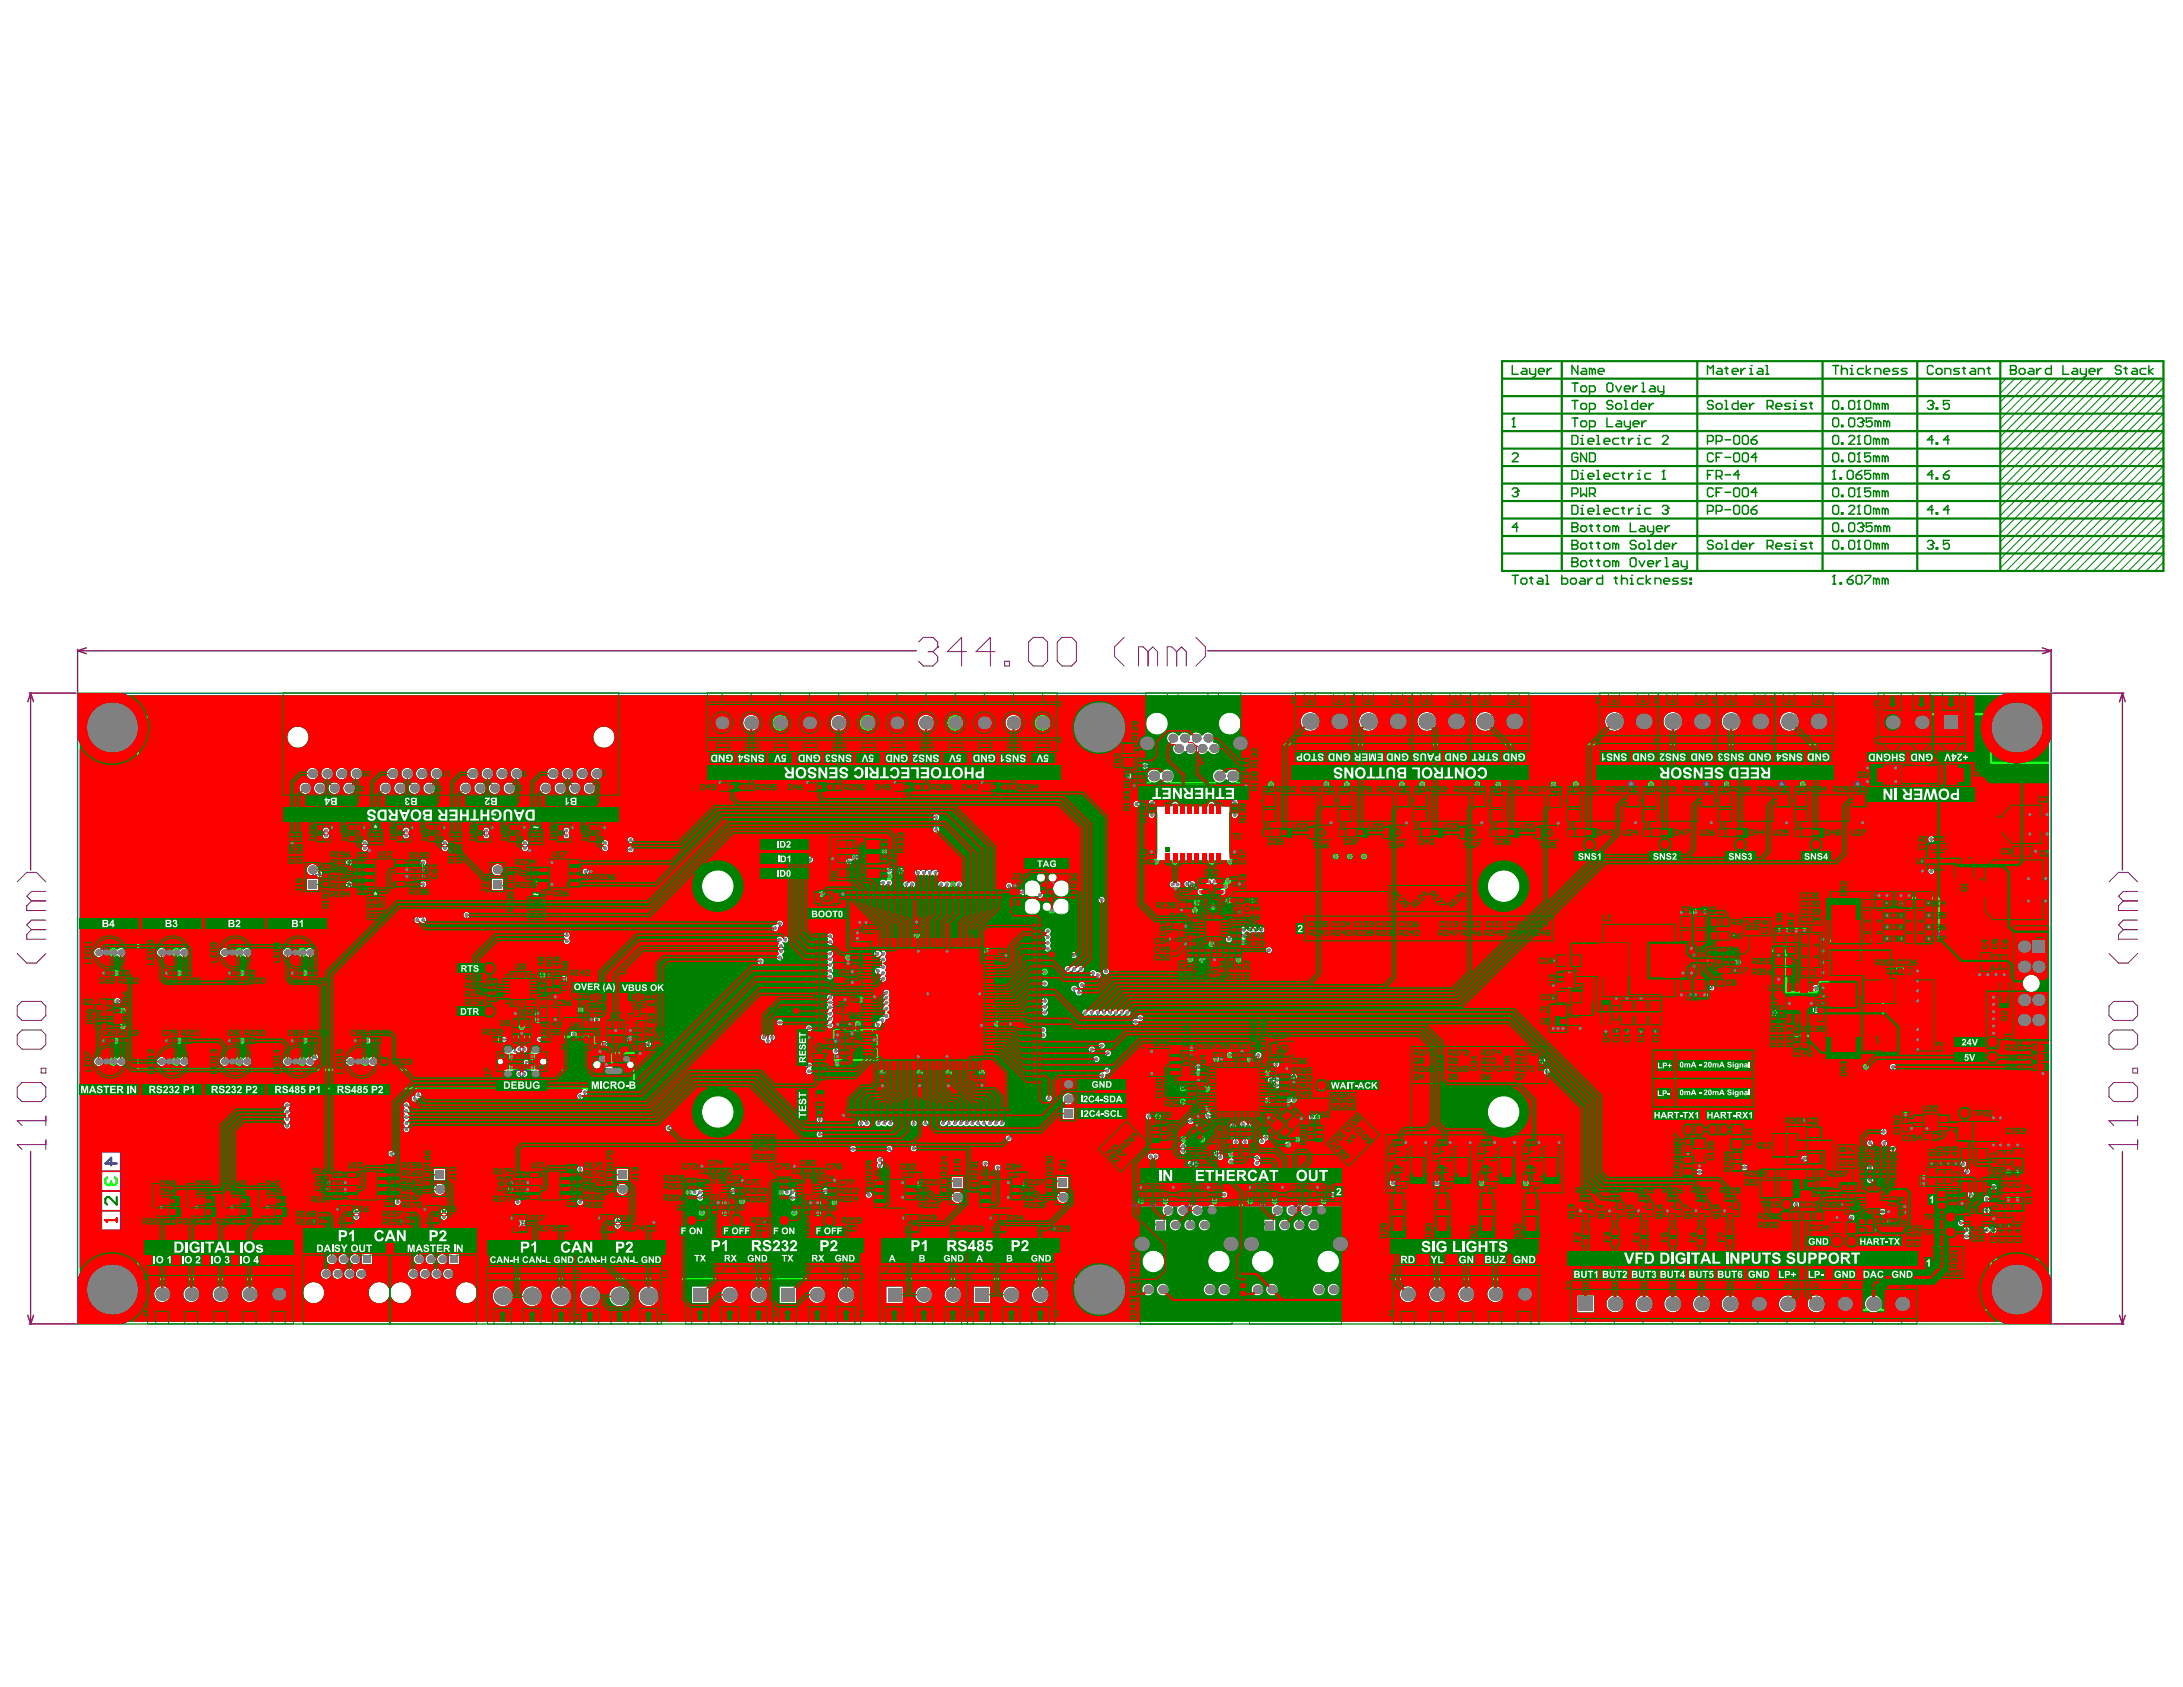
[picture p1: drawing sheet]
<svg xmlns="http://www.w3.org/2000/svg" width="279mm" height="216mm" viewBox="0 0 279 216" stroke-linecap="round" stroke-linejoin="round" font-family="sans-serif">
<g fill="none" stroke="#008000" stroke-width=".28">
<path d="M192.2 48.5h84.7M192.2 46.2h84.7v26.9h-84.7zM192.2 59.6h84.7M192.2 57.4h84.7M192.2 55.2h84.7M192.2 52.9h84.7M192.2 50.7h84.7M199.9 46.2v26.9M217.2 46.2v26.9M233.3 46.2v26.9M245.4 46.2v26.9M256 46.2v26.9"/>
<path d="M192.2 70.8h84.7M192.2 68.6h84.7M192.2 66.4h84.7M192.2 64.1h84.7M192.2 61.9h84.7"/>
</g>
<g fill="none" stroke="#008000" stroke-width=".13">
<path d="M256.8 48.5l-.8 .7M257.9 48.5l-1.9 1.8M259 48.5l-3 2.9M260.1 48.5l-4.1 4.1M261.2 48.5l-5.2 5.2M262.3 48.5l-6.3 6.3M263.5 48.5l-7.5 7.4M264.6 48.5l-8.6 8.5M265.7 48.5l-9.7 9.7M266.8 48.5l-10.8 10.8M267.9 48.5l-11.9 11.9M269.1 48.5l-13.1 13"/>
<path d="M270.2 48.5l-14.2 14.1M271.3 48.5l-15.3 15.2M272.4 48.5l-16.4 16.4M273.5 48.5l-17.5 17.5M274.7 48.5l-18.7 18.6M275.8 48.5l-19.8 19.7M276.9 59.6l-13.4 13.5M276.9 58.5l-14.6 14.6M276.9 57.4l-15.7 15.7M276.9 56.3l-16.8 16.8M276.9 55.2l-17.9 17.9M276.9 54.1l-19 19"/>
<path d="M276.9 52.9l-20.1 20.2M276.9 51.8l-20.9 20.9M276.9 50.7l-20.9 20.9M276.9 49.6l-20.9 20.9M276.9 48.5l-20.9 20.8M276.9 72l-1.1 1.1M276.9 70.8l-2.2 2.3M276.9 69.7l-3.4 3.4M276.9 68.6l-4.5 4.5M276.9 67.5l-5.6 5.6M276.9 66.4l-6.7 6.7M276.9 65.2l-7.8 7.9"/>
<path d="M276.9 64.1l-9 9M276.9 63l-10.1 10.1M276.9 61.9l-11.2 11.2M276.9 60.8l-12.3 12.3"/>
</g>
<g fill="none" stroke="#008000" stroke-width=".19">
<path d="M193.6 46.8v1.1h.7M193.6 58.2l.1-.2h.4l.2 .2v.1l-.7 .8h.7M193.6 54.6h.3M193.7 53.5h.1M193.7 53.5v1.1M193.7 53.5l-.1 .2M194.9 47.2h.3l.2 .1v.6h-.5l-.2-.2 .2-.2h.5M195.8 47.2v.5l.2 .2h.5M196.5 47.2v.9l-.2 .2h-.1M196.9 47.5h.8v-.2l-.2-.1h-.4l-.2 .1v.4l.2 .2h.4M198 47.2v.7M198.6 47.2h-.2l-.4 .3"/>
<path d="M201.2 55.7h.6l.1 .2v.8l-.1 .2h-.6zM201.2 53.5h.7M201.2 51.3h.7M201.2 49h.7M201.6 49v1.1M201.6 51.3v1.1M201.6 53.5v1.1M201.9 58.2l-.1-.2h-.4l-.2 .2v.7l.2 .2h.4l.1-.2v-.4h-.3M201.9 46.8v1.1l-.7-1.1v1.1M202.3 54.1l.2-.2h.4l.2 .2v.3l-.2 .2h-.4l-.2-.2zM202.3 49.6l.2-.2h.4l.2 .2v.4l-.2 .1h-.4l-.2-.1zM202.3 51.8l.2-.2h.4l.2 .2v.4l-.2 .2h-.4l-.2-.2z"/>
<path d="M202.3 56.1h.2v.8M202.3 56.9h.4M202.5 55.7h.1M202.5 47.2h.4l.2 .1v.6h-.6l-.2-.2 .2-.2h.6M203.1 58v1.1l-.8-1.1v1.1M203.2 56.5h.8v-.2l-.2-.2h-.4l-.2 .2v.4l.2 .2h.4M203.4 58h.6l.2 .2v.7l-.2 .2h-.6zM203.4 54.6h.6l.2-.2v-.3l-.2-.2h-.6v1.1M203.4 50.1h.6l.2-.1v-.4l-.2-.2h-.6v1.1M203.4 52.4h.6l.2-.2v-.4l-.2-.2h-.6v1.1M203.8 47.3l-.2-.1h-.2v.7M203.8 47.3v.6"/>
<path d="M203.8 47.3l.2-.1 .2 .1v.6M204.4 55.7h.2v1.2M204.4 56.9h.3M204.6 47.5h.7v-.2l-.2-.1h-.4l-.1 .1v.4l.1 .2h.4M205.3 56.5h.7v-.2l-.1-.2h-.4l-.2 .2v.4l.2 .2h.4M205.7 53.5v1.1h.7M205.7 49.2l.2-.2h.3l.2 .2v.8l-.2 .1h-.3l-.2-.1zM206.4 51.4l-.2-.1h-.3l-.2 .1v.2l.2 .2h.3l.2 .2v.2l-.2 .2h-.3l-.2-.2M206.8 49.4l.4 .7 .3-.7M207 53.9h.4l.1 .2v.5h-.5l-.2-.2 .2-.2h.5M207 51.6h.4l.1 .2v.4l-.1 .2h-.4l-.2-.2v-.4zM207.2 56.1h-.6l-.2 .2v.4l.2 .2h.6"/>
<path d="M207.5 56.1h.4M207.7 55.9v.8l.2 .2M207.9 53.9v.5l.2 .2h.6M207.9 49.8h.8v-.2l-.2-.2h-.4l-.2 .2v.4l.2 .1h.4M207.9 51.3h.2v1.1M207.9 52.4h.4M208.5 56.1v.8M208.7 53.9v.9l-.2 .2h-.2M209 54.2h.8v-.1l-.2-.2h-.4l-.2 .2v.3l.2 .2h.4M209 56.1h-.2l-.3 .4M209 49.4v.7M209.6 56.1h.2v.8"/>
<path d="M209.6 56.9h.4M209.6 51.3v1.1h-.6l-.2-.2v-.4l.2-.2h.6M209.6 49.4h-.2l-.4 .4M209.8 55.7h.1M210 52h.7v-.2l-.2-.2h-.4l-.1 .2v.4l.1 .2h.4M210.1 53.9v.7M210.1 49h.2v1.1M210.1 50.1h.4M210.7 53.9h-.2l-.4 .3M211.1 51.6v.8M211.3 49.4h.3l.2 .2v.5h-.5l-.2-.1 .2-.2h.5M211.3 56.1h-.6l-.2 .2v.4l.2 .2h.6"/>
<path d="M211.6 51.6h-.1l-.4 .4M212.2 49.4v.6l.2 .1h.5M212.8 55.9l.1-.2h.4l.2 .2v.2l-.7 .8h.7M212.9 49.4v.9l-.1 .2h-.2M218.5 56.5h.6l.2-.2v-.4l-.2-.2h-.6v1.2M218.5 47.9v-1.1l.4 .4 .4-.4v1.1M219.3 58.2l-.2-.2h-.4l-.2 .2v.7l.2 .2h.4l.2-.2M219.3 51.4l-.2-.1h-.4l-.2 .1v.2l.2 .2h.4l.2 .2v.2l-.2 .2h-.4l-.2-.2M219.7 58.5h.3M219.7 56.5h.5l.2-.2v-.4l-.2-.2h-.5v1.2M219.8 47.2h.4l.2 .1v.6h-.6l-.1-.2 .1-.2h.6M219.8 51.6h.4l.2 .2v.4l-.2 .2h-.4l-.1-.2v-.4z"/>
<path d="M220.4 58h-.7v1.1M220.8 47.2h.3M220.8 58.5h.7M220.8 51.3h.2v1.1M220.8 52.4h.3M220.8 56.3h.7M221 47v.7l.1 .2M221.7 47.5h.8v-.2l-.2-.1h-.4l-.2 .1v.4l.2 .2h.4M221.9 58.2l.2-.2h.4l.1 .2v.7l-.1 .2h-.4l-.2-.2zM221.9 55.9l.2-.2h.4l.1 .2v.8l-.1 .2h-.4l-.2-.2zM222.5 51.3v1.1h-.6l-.2-.2v-.4l.2-.2h.6M222.8 52h.8v-.2l-.2-.2h-.4l-.2 .2v.4l.2 .2h.4"/>
<path d="M222.8 47.2v.7M223 58.2l.2-.2h.4l.2 .2v.7l-.2 .2h-.4l-.2-.2zM223 55.9l.2-.2h.4l.2 .2v.8l-.2 .2h-.4l-.2-.2zM223.4 47.2h-.2l-.4 .3M223.9 47.9h.4M223.9 47.2h.2v.7M223.9 51.6v.8M224.1 46.8h.1M224.1 56.3h.6l.2 .2v.2l-.2 .2h-.4l-.2-.2zM224.5 51.6h-.2l-.4 .4M224.9 58.5h-.8l.6-.5v1.1M224.9 55.7l-.4 .2-.4 .4"/>
<path d="M225.1 47.2h.3l.2 .1v.6h-.5l-.2-.2 .2-.2h.5M226 47.9h.4M226 46.8h.2v1.1M226.2 52h.5l.2-.2v-.4l-.2-.1h-.5v1.1M226.6 52l.3 .4M227.3 52h.7v-.2l-.1-.2h-.4l-.2 .2v.4l.2 .2h.4M229.2 51.6h-.6l-.2 .2 .2 .2h.4l.2 .2-.2 .2h-.6M229.5 52.4h.4M229.5 51.6h.2v.8M229.7 51.3h.1M231.2 51.6h-.5l-.2 .2 .2 .2h.3l.2 .2-.2 .2h-.5M231.6 51.6h.4"/>
<path d="M231.8 51.4v.8l.2 .2M234.6 58.2l.2-.2h.3l.2 .2v.7l-.2 .2h-.3l-.2-.2zM234.6 53.7l.2-.2h.3l.2 .2v.7l-.2 .2h-.3l-.2-.2zM234.6 55.9l.2-.2h.3l.2 .2v.8l-.2 .2h-.3l-.2-.2zM234.6 51.4l.2-.1h.3l.2 .1v.8l-.2 .2h-.3l-.2-.2zM234.6 46.8h.7M234.9 46.8v1.1M235.7 47.3l.2-.1h.4l.1 .1v.6M235.7 58.9h.2v.2h-.2zM235.7 54.4h.2v.2h-.2zM235.7 56.7h.2v.2h-.2zM235.7 52.2h.2v.2h-.2z"/>
<path d="M235.7 46.8v1.1M236.6 55.9l.2-.2h.4l.2 .2v.2l-.8 .8h.8M236.8 47.9h.4M236.8 47.2h.2v.7M236.8 58h.4l.2 .2v.7l-.2 .2h-.4l-.2-.2v-.7zM236.8 53.5h.4l.2 .2v.7l-.2 .2h-.4l-.2-.2v-.7zM236.8 51.3h.4l.2 .1v.8l-.2 .2h-.4l-.2-.2v-.8zM237 46.8h.1M237.7 59.1h.4M237.7 56.9h.4M237.7 53.7l.2-.2h.4l.2 .2v.2M237.7 52.4h.4"/>
<path d="M237.9 58h.1M237.9 55.7h.1M237.9 51.3h.1M237.9 51.3v1.1M237.9 55.7v1.2M237.9 58v1.1M237.9 58l-.2 .2M237.9 55.7l-.2 .2M237.9 51.3l-.2 .1M238.1 54.1h.2M238.3 54.1l.2 .1v.2l-.2 .2h-.4l-.2-.2M238.5 53.9h.1"/>
<path d="M238.5 47.2h-.6l-.2 .1v.4l.2 .2h.6M238.5 53.9l-.2 .2M238.7 55.9l.2-.2h.3l.2 .2v.8l-.2 .2h-.3l-.2-.2zM238.7 51.4l.2-.1h.3l.2 .1v.8l-.2 .2h-.3l-.2-.2zM238.9 46.8v1.1M239.4 58h-.7v.5l.5-.2 .2 .2v.4l-.2 .2h-.3l-.2-.2M239.4 47.2l-.5 .3 .5 .4M239.6 53.5h-.7v.6l.3-.2h.2l.2 .2v.3l-.2 .2h-.4l-.1-.2M240 47.9v-.7h.5l.2 .1v.6M240.2 56.3l-.2-.2h-.2v.8M240.2 51.8l-.2-.2h-.2v.8M240.2 58.5l-.2-.2h-.2v.8"/>
<path d="M240.2 51.8v.6M240.2 56.3v.6M240.2 58.5v.6M240.2 51.8l.2-.2 .1 .2v.6M240.2 56.3l.2-.2 .1 .2v.6M240.2 58.5l.2-.2 .1 .2v.6M240.4 54.1l-.2-.2h-.2v.7M240.4 54.1l.1-.2 .2 .2v.5M240.4 54.1v.5M241.1 47.5h.7v-.2l-.1-.1h-.4l-.2 .1v.4l.2 .2h.4M241.3 56.3l-.2-.2h-.2v.8M241.3 51.8l-.2-.2h-.2v.8"/>
<path d="M241.3 58.5l-.2-.2h-.2v.8M241.3 51.8v.6M241.3 56.3v.6M241.3 58.5v.6M241.3 51.8l.2-.2 .2 .2v.6M241.3 56.3l.2-.2 .2 .2v.6M241.3 58.5l.2-.2 .2 .2v.6M241.5 54.1l-.2-.2h-.2v.7M241.5 54.1l.2-.2 .1 .2v.5M241.5 54.1v.5M243 47.2h-.6l-.2 .1 .2 .2h.4l.2 .2-.2 .2h-.6M244.1 47.2h-.6l-.2 .1 .2 .2h.4l.2 .2-.2 .2h-.6"/>
<path d="M246.7 51.4l.2-.1h.4l.1 .1v.2M247.1 51.8h.2M247.3 51.8l.1 .2v.2l-.1 .2h-.4l-.2-.2M247.4 51.6h.1M247.4 47l-.1-.2h-.4l-.2 .2v.7l.2 .2h.4l.1-.2M247.4 56.3h-.7l.6-.6v1.2M247.4 51.6l-.1 .2M247.8 47.3l.2-.1h.4l.2 .1v.4l-.2 .2h-.4l-.2-.2zM247.8 56.7h.2v.2h-.2zM247.8 52.2h.2v.2h-.2zM248.9 47.9v-.7h.6l.2 .1v.6M249.5 51.3h-.8v.5l.4-.2h.2l.2 .2v.4l-.2 .2h-.4l-.2-.2"/>
<path d="M249.5 56.3h-.8l.6-.6v1.2M250.8 47.2h-.6l-.2 .1 .2 .2h.4l.2 .2-.2 .2h-.6M251.2 47.2h.3M251.4 47v.7l.1 .2M252.3 47.2h.4l.1 .1v.6h-.5l-.2-.2 .2-.2h.5M253.2 47.9v-.7h.6l.2 .1v.6M254.3 47.2h.4M254.5 47v.7l.2 .2M257.3 47.3h.1M257.3 46.8h.6l.2 .2v.2l-.2 .1 .2 .2v.2l-.2 .2h-.6zM257.3 47.3h.6M258.4 47.3l.2-.1h.4l.2 .1v.4l-.2 .2h-.4l-.2-.2z"/>
<path d="M259.7 47.2h.4l.2 .1v.6h-.6l-.1-.2 .1-.2h.6M260.7 47.2v.7M261.2 47.2h-.2l-.3 .3M262.5 46.8v1.1h-.5l-.2-.2v-.4l.2-.1h.5M264 46.8v1.1h.8M265.3 47.2h.4l.2 .1v.6h-.6l-.1-.2 .1-.2h.6M266.3 47.2v.5l.2 .2h.5M267 47.2v.9l-.2 .2h-.2M267.4 47.5h.7v-.2l-.2-.1h-.3l-.2 .1v.4l.2 .2h.3M268.5 47.2v.7M269.1 47.2h-.2l-.4 .3M271.5 47l-.2-.2h-.4l-.2 .2v.2l.2 .1h.4l.2 .2v.2l-.2 .2h-.4l-.2-.2"/>
<path d="M271.9 47.2h.3M272 47v.7l.2 .2M273 47.2h.4l.1 .1v.6h-.5l-.2-.2 .2-.2h.5M274.7 47.2h-.6l-.2 .1v.4l.2 .2h.6M275 46.8v1.1M275.6 47.2l-.6 .3 .6 .4M193.6 62.6l.1-.2h.4l.2 .2v.2M193.6 73.6h.7M193.9 63h.2M193.9 73.6v1.1M194.1 63l.2 .2v.2l-.2 .2h-.4l-.1-.2M194.3 62.8h.1"/>
<path d="M194.3 67.5h-.7l.5-.6v1.1M194.3 62.8l-.2 .2M194.7 74.2l.2-.2h.3l.2 .2v.4l-.2 .1h-.3l-.2-.1zM195.8 74h.4M196 73.8v.8l.2 .1M196.9 74h.4l.2 .2v.5h-.6l-.2-.1 .2-.2h.6M197.8 73.6h.2v1.1M197.8 74.7h.4M199.9 73.6v1.1h.6l.1-.1v-.4l-.1-.2h-.6M201 74.2l.2-.2h.4l.2 .2v.4l-.2 .1h-.4l-.2-.1zM201.2 72h.1M201.2 69.7h.1"/>
<path d="M201.2 67.5h.1M201.2 67.5h.6M201.2 63.2h.6l.1-.2v-.4l-.1-.2h-.6v1.2M201.2 60.2h.6l.1 .2v.7l-.1 .2h-.6zM201.2 64.7h.6l.1 .2v.7l-.1 .2h-.6zM201.2 66.9h.6l.1 .2v.2l-.1 .2 .1 .2v.2l-.1 .1h-.6zM201.2 69.2h.6l.1 .1v.2l-.1 .2 .1 .2v.2l-.1 .2h-.6zM201.2 71.4h.6l.1 .2v.2l-.1 .2 .1 .1v.2l-.1 .2h-.6zM201.2 72h.6M201.2 69.7h.6M202.3 74h.4l.2 .2v.5h-.6l-.2-.1 .2-.2h.6M202.3 72l.2-.2h.4l.2 .2v.3l-.2 .2h-.4l-.2-.2z"/>
<path d="M202.3 62.4v1.2l.4-.4 .4 .4v-1.2M202.3 67.5l.2-.2h.4l.2 .2v.4l-.2 .1h-.4l-.2-.1zM202.3 69.7l.2-.2h.4l.2 .2v.4l-.2 .2h-.4l-.2-.2zM202.3 65.8h.4M202.3 60.6h.2v.7M202.3 65.1h.2v.7M202.3 61.3h.4M202.5 64.7h.1M202.5 60.2h.1M203.2 74v.7M203.2 65.4h.8v-.2l-.2-.1h-.4l-.2 .1v.4l.2 .2h.4M203.2 61h.8v-.2l-.2-.2h-.4l-.2 .2v.3l.2 .2h.4"/>
<path d="M203.4 63.2h.6l.2-.2v-.4l-.2-.2h-.6v1.2M203.4 71.8h.4M203.4 69.5h.4M203.4 67.3h.4M203.6 67.1v.8l.2 .1M203.6 69.3v.8l.2 .2M203.6 71.6v.7l.2 .2M203.8 74h-.2l-.4 .4M203.8 63.2l.4 .4M204.4 60.2h.2v1.1M204.4 64.7h.2v1.1M204.4 71.8h.3"/>
<path d="M204.4 69.5h.3M204.4 67.3h.3M204.4 65.8h.3M204.4 61.3h.3M204.6 67.1v.8l.1 .1M204.6 69.3v.8l.1 .2M204.6 71.6v.7l.1 .2M205.1 73.6v1.1h-.5l-.2-.1v-.4l.2-.2h.5M205.3 61h.7v-.2l-.1-.2h-.4l-.2 .2v.3l.2 .2h.4M205.3 65.4h.7v-.2l-.1-.1h-.4l-.2 .1v.4l.2 .2h.4M205.3 67.5l.2-.2h.4l.1 .2v.4l-.1 .1h-.4l-.2-.1zM205.3 69.7l.2-.2h.4l.1 .2v.4l-.1 .2h-.4l-.2-.2z"/>
<path d="M205.3 72l.2-.2h.4l.1 .2v.3l-.1 .2h-.4l-.2-.2zM206.6 74h.4M206.8 73.8v.8l.2 .1M206.8 67.5l.2-.2 .2 .2v.5M206.8 72l-.2-.2h-.2v.7M206.8 67.5l-.2-.2h-.2v.7M206.8 69.7l-.2-.2h-.2v.8M206.8 67.5v.5M206.8 69.7v.6M206.8 72v.5M206.8 72l.2-.2 .2 .2v.5M206.8 69.7l.2-.2 .2 .2v.6"/>
<path d="M207.2 60.6h-.6l-.2 .2v.3l.2 .2h.6M207.2 65.1h-.6l-.2 .1v.4l.2 .2h.6M207.5 74.2l.2-.2h.4l.2 .2v.5M207.5 73.6v1.1M207.5 65.1h.4M207.5 60.6h.4M207.7 60.4v.7l.2 .2M207.7 64.9v.7l.2 .2M208.5 60.6v.7M208.5 65.1v.7M208.7 74h.1v.7M208.7 74.7h.3"/>
<path d="M208.7 71.6l.1-.2h.4l.2 .2v.7l-.2 .2h-.4l-.1-.2zM208.7 66.9v1.1h.7M208.8 73.6h.1M209 65.1h-.2l-.3 .3M209 60.6h-.2l-.3 .4M209.4 69.3l-.2-.1h-.4l-.1 .1v.2l.1 .2h.4l.2 .2v.2l-.2 .2h-.4l-.1-.2M209.6 60.6h.2v.7M209.6 65.1h.2v.7M209.6 65.8h.4M209.6 61.3h.4M209.8 64.7h.1M209.8 60.2h.1"/>
<path d="M209.8 71.8l.3 .7 .4-.7M209.8 69.7l.2-.2h.3l.2 .2v.4l-.2 .2h-.3l-.2-.2zM210 67.3h.3l.2 .2v.5h-.5l-.2-.1 .2-.2h.5M210.3 74h-.5l-.2 .2v.4l.2 .1h.5M210.7 73.6v1.1M210.9 72.1h.7v-.1l-.1-.2h-.4l-.2 .2v.3l.2 .2h.4M210.9 67.3v.6l.2 .1h.5M210.9 70.3h.4M210.9 69.2h.2v1.1M211.3 74l-.6 .4 .6 .3M211.3 60.6h-.6l-.2 .2v.3l.2 .2h.6M211.3 65.1h-.6l-.2 .1v.4l.2 .2h.6"/>
<path d="M211.6 67.3v.9l-.1 .2h-.2M211.8 74.7v-.7h.6l.2 .2v.5M212 67.7h.8v-.2l-.2-.2h-.4l-.2 .2v.4l.2 .1h.4M212 71.8v.7M212.6 71.8h-.2l-.4 .3M212.6 69.2v1.1h-.6l-.2-.2v-.4l.2-.2h.6M212.8 64.9l.1-.2h.4l.2 .2v.2M212.8 61.3h.3M212.9 74.4h.8v-.2l-.2-.2h-.4l-.2 .2v.4l.2 .1h.4M212.9 60.2h.1M212.9 69.9h.8v-.2l-.2-.2h-.4l-.2 .2v.4l.2 .2h.4M212.9 60.2l-.1 .2"/>
<path d="M212.9 60.2v1.1M213.1 72.5h.4M213.1 71.4h.2v1.1M213.1 67.3v.7M213.1 65.2h.2M213.3 65.2l.2 .2v.2l-.2 .2h-.4l-.1-.2M213.5 65.1h.1M213.5 65.1l-.2 .1M213.7 67.3h-.2l-.4 .4M214.1 69.5v.8M214.2 71.8h.4l.2 .2v.5h-.6l-.1-.2 .1-.2h.6M214.6 69.5h-.2l-.3 .4"/>
<path d="M214.8 74h-.6l-.1 .2 .1 .2h.4l.2 .2-.2 .1h-.5M215.2 71.8v.5l.2 .2h.5M215.9 74h-.5l-.2 .2 .2 .2h.3l.2 .2-.2 .1h-.5M215.9 71.8v.9l-.2 .2h-.1M216.3 74.6h.2v.1h-.2zM216.3 74h.2v.2h-.2zM218.5 65.4h.6l.2-.2v-.3l-.2-.2h-.6v1.1M218.5 60.8h.4M219.3 62.6l-.2-.2h-.4l-.2 .2v.8l.2 .2h.4l.2-.2M219.3 69.3l-.2-.1h-.4l-.2 .1v.2l.2 .2h.4l.2 .2v.2l-.2 .2h-.4l-.2-.2M219.3 60.2h-.8v1.1M219.7 63h.3"/>
<path d="M219.7 65.4h.5l.2-.2v-.3l-.2-.2h-.5v1.1M219.7 61h.5l.2-.2v-.4l-.2-.2h-.5v1.1M219.8 69.5h.4l.2 .2v.4l-.2 .2h-.4l-.1-.2v-.4zM220 61l.4 .3M220.4 62.4h-.7v1.2M220.8 63h.7M220.8 70.3h.3M220.8 69.2h.2v1.1M220.8 65.2h.7M220.8 60.8h.7M221.9 62.6l.2-.2h.4l.1 .2v.8l-.1 .2h-.4l-.2-.2zM221.9 64.9l.2-.2h.4l.1 .2v.7l-.1 .2h-.4l-.2-.2z"/>
<path d="M222.5 69.2v1.1h-.6l-.2-.2v-.4l.2-.2h.6M222.6 60.8h-.7l.6-.6v1.1M222.8 69.9h.8v-.2l-.2-.2h-.4l-.2 .2v.4l.2 .2h.4M223 62.6l.2-.2h.4l.2 .2v.8l-.2 .2h-.4l-.2-.2zM223 64.9l.2-.2h.4l.2 .2v.7l-.2 .2h-.4l-.2-.2zM223.9 69.5v.8M224.1 65.2h.6l.2 .2v.2l-.2 .2h-.4l-.2-.2zM224.5 69.5h-.2l-.4 .4M224.9 63h-.8l.6-.6v1.2M224.9 64.7l-.4 .2-.4 .3M226.2 69.9h.5l.2-.2v-.4l-.2-.1h-.5v1.1M226.6 69.9l.3 .4"/>
<path d="M227.3 69.9h.7v-.2l-.1-.2h-.4l-.2 .2v.4l.2 .2h.4M229.2 69.5h-.6l-.2 .2 .2 .2h.4l.2 .2-.2 .2h-.6M229.5 70.3h.4M229.5 69.5h.2v.8M229.7 69.2h.1M231.2 69.5h-.5l-.2 .2 .2 .2h.3l.2 .2-.2 .2h-.5M231.6 69.5h.4M231.8 69.3v.8l.2 .2M234.6 62.6l.2-.2h.3l.2 .2v.8l-.2 .2h-.3l-.2-.2zM234.6 69.3l.2-.1h.3l.2 .1v.8l-.2 .2h-.3l-.2-.2zM234.6 67.1l.2-.2h.3l.2 .2v.8l-.2 .1h-.3l-.2-.1zM234.6 64.9l.2-.2h.3l.2 .2v.7l-.2 .2h-.3l-.2-.2z"/>
<path d="M234.6 61.3h.3M234.6 74.7h.3M234.8 60.2h.1M234.8 73.6h.1M234.8 60.2v1.1M234.8 73.6v1.1M234.8 60.2l-.2 .2M234.8 73.6l-.2 .2M235.5 61.1h.2v.2h-.2zM235.5 74.6h.2v.1h-.2zM235.7 63.4h.2v.2h-.2zM235.7 70.1h.2v.2h-.2z"/>
<path d="M235.7 67.9h.2v.1h-.2zM235.7 65.6h.2v.2h-.2zM236.4 60.4l.2-.2h.4l.2 .2v.7l-.2 .2h-.4l-.2-.2zM236.4 74.2h.6l.2 .2v.2l-.2 .1h-.4l-.2-.1zM236.6 64.9l.2-.2h.4l.2 .2v.2l-.8 .7h.8M236.8 62.4h.4l.2 .2v.8l-.2 .2h-.4l-.2-.2v-.8zM236.8 69.2h.4l.2 .1v.8l-.2 .2h-.4l-.2-.2v-.8zM236.8 66.9h.4l.2 .2v.8l-.2 .1h-.4l-.2-.1v-.8zM237.2 73.6l-.4 .2-.4 .4M237.6 60.8h.5l.2 .2v.1l-.2 .2h-.4l-.1-.2zM237.6 73.8l.1-.2h.4l.2 .2v.8l-.2 .1h-.4l-.1-.1zM237.7 63.6h.4"/>
<path d="M237.7 70.3h.4M237.7 67.1l.2-.2h.4l.2 .2v.2M237.7 65.8h.4M237.9 69.2h.1M237.9 64.7h.1M237.9 62.4h.1M237.9 62.4v1.2M237.9 64.7v1.1M237.9 69.2v1.1M237.9 69.2l-.2 .1M237.9 64.7l-.2 .2M237.9 62.4l-.2 .2"/>
<path d="M238.1 67.5h.2M238.3 67.5l.2 .2v.2l-.2 .1h-.4l-.2-.1M238.3 60.2l-.4 .2-.3 .4M238.5 67.3h.1M238.5 67.3l-.2 .2M238.7 69.3l.2-.1h.3l.2 .1v.8l-.2 .2h-.3l-.2-.2zM238.7 64.9l.2-.2h.3l.2 .2v.7l-.2 .2h-.3l-.2-.2zM238.7 73.6h.7v.2l-.7 .8v.1M239.4 62.4h-.7v.6l.5-.2 .2 .2v.4l-.2 .2h-.3l-.2-.2M239.4 60.2h-.7v.6l.3-.2h.2l.2 .2v.3l-.2 .2h-.3l-.2-.2M239.6 66.9h-.7v.6l.5-.2 .2 .2v.4l-.2 .1h-.4l-.1-.1M240.2 69.7l-.2-.2h-.2v.8"/>
<path d="M240.2 65.2l-.2-.1h-.2v.7M240.2 60.8l-.2-.2h-.2v.7M240.2 74.2l-.2-.2h-.2v.7M240.2 65.2l.2-.1 .1 .1v.6M240.2 63l-.2-.2h-.2v.8M240.2 60.8v.5M240.2 63v.6M240.2 65.2v.6M240.2 69.7v.6M240.2 74.2v.5M240.2 69.7l.2-.2 .1 .2v.6M240.2 60.8l.2-.2 .1 .2v.5"/>
<path d="M240.2 63l.2-.2 .1 .2v.6M240.2 74.2l.2-.2 .1 .2v.5M240.4 67.5l-.2-.2h-.2v.7M240.4 67.5l.1-.2 .2 .2v.5M240.4 67.5v.5M241.3 69.7l-.2-.2h-.2v.8M241.3 65.2l-.2-.1h-.2v.7M241.3 60.8l-.2-.2h-.2v.7M241.3 63l.2-.2 .2 .2v.6M241.3 63l-.2-.2h-.2v.8M241.3 74.2l-.2-.2h-.2v.7M241.3 60.8v.5"/>
<path d="M241.3 63v.6M241.3 65.2v.6M241.3 69.7v.6M241.3 74.2v.5M241.3 69.7l.2-.2 .2 .2v.6M241.3 60.8l.2-.2 .2 .2v.5M241.3 65.2l.2-.1 .2 .1v.6M241.3 74.2l.2-.2 .2 .2v.5M241.5 67.5l-.2-.2h-.2v.7M241.5 67.5l.2-.2 .1 .2v.5M241.5 67.5v.5M246.7 69.3l.2-.1h.4l.1 .1v.2"/>
<path d="M247.1 69.7h.2M247.3 69.7l.1 .2v.2l-.1 .2h-.4l-.2-.2M247.4 69.5h.1M247.4 65.2h-.7l.6-.5v1.1M247.4 60.8h-.7l.6-.6v1.1M247.4 69.5l-.1 .2M247.8 70.1h.2v.2h-.2zM247.8 65.6h.2v.2h-.2zM247.8 61.1h.2v.2h-.2zM248.7 60.8h.6l.2 .2v.1l-.2 .2h-.4l-.2-.2zM249.5 69.2h-.8v.5l.6-.2 .2 .2v.4l-.2 .2h-.4l-.2-.2M249.5 65.2h-.8l.6-.5v1.1"/>
<path d="M249.5 60.2l-.4 .2-.4 .4"/>
</g>
<path d="M9.9 88.7h252.6v80.7h-252.6z" fill="none" stroke="#008080" stroke-width=".19"/>
<g fill="none" stroke="#800080" stroke-width=".19">
<path d="M3.7 88.7h6M3.9 88.7l.4 1.1M3.9 88.7l-.3 1.1M3.9 88.7v22.6M9.9 83.3l1.2 .4M9.9 83.3h107.4M9.9 83.1v5.4M11.1 82.9l-1.2 .4M154.6 83.3h107.9M261.4 82.9l1.1 .4M262.5 83.3l-1.1 .4M262.5 83.1v5.4"/>
<path d="M262.7 88.7h9.1M271.6 88.7l.4 1.1M271.6 88.7l-.3 1.1M271.6 88.7v22.6M3.9 147.4v22M271.6 147.4v22M3.6 168.3l.3 1.1M3.7 169.4h6M4.3 168.3l-.4 1.1M262.7 169.4h9.1M271.3 168.3l.3 1.1M272 168.3l-.4 1.1"/>
</g>
<g fill="none" stroke="#800080" stroke-width=".13">
<path d="M117.6 82.2l.6-.6h1.2l.6 .6v.6M118.8 83.4h.6M119.4 83.4l.6 .6v.6l-.6 .6h-1.2l-.6-.6M120 82.8h.1M120 82.8l-.6 .6M123.7 83.4h-2.5l1.9-1.8v3.6M127.4 83.4h-2.5l1.9-1.8v3.6M128.6 84.6h.6v.6h-.6zM131.6 82.2l.7-.6h1.2l.6 .6v2.4l-.6 .6h-1.2l-.7-.6zM135.3 82.2l.6-.6h1.2l.7 .6v2.4l-.7 .6h-1.2l-.6-.6zM143.9 81.6l-1.2 1.2v1.2l1.2 1.2M146.9 83.4l-.6-.6h-.6v2.4"/>
<path d="M146.9 83.4v1.8M146.9 83.4l.6-.6 .7 .6v1.8M150.6 83.4l-.6-.6h-.6v2.4M150.6 83.4v1.8M150.6 83.4l.6-.6 .6 .6v1.8M153.1 81.6l1.2 1.2v1.2l-1.2 1.2M2.2 112.9l1.2-1.3h1.2l1.3 1.3M4 119l-.6 .6v.6h2.5M4 115.3l-.6 .6v.6h2.5M4 119h1.9M4 115.3h1.9M5.9 117.8h-1.9l-.6 .6 .6 .6"/>
<path d="M5.9 114.1h-1.9l-.6 .6 .6 .6M269.9 112.9l1.2-1.3h1.3l1.2 1.3M271.8 119l-.7 .6v.6h2.5M271.8 119h1.8M271.8 115.3l-.7 .6v.6h2.5M271.8 115.3h1.8M273.6 117.8h-1.8l-.7 .6 .7 .6M273.6 114.1h-1.8l-.7 .6 .7 .6M2.2 128.8l.6-.7h2.5l.6 .7v1.2l-.6 .6h-2.5l-.6-.6zM2.2 132.4l.6-.6h2.5l.6 .6v1.3l-.6 .6h-2.5l-.6-.6zM2.2 139.2l.6-.7h2.5l.6 .7v1.2l-.6 .6h-2.5l-.6-.6zM2.2 122l1.2 1.3h1.2l1.3-1.3"/>
<path d="M5.3 136.7h.6v.6h-.6zM269.9 139.2l.6-.7h2.5l.6 .7v1.2l-.6 .6h-2.5l-.6-.6zM269.9 132.4l.6-.6h2.5l.6 .6v1.3l-.6 .6h-2.5l-.6-.6zM269.9 128.8l.6-.7h2.5l.6 .7v1.2l-.6 .6h-2.5l-.6-.6zM269.9 122l1.2 1.3h1.3l1.2-1.3M273 136.7h.6v.6h-.6zM2.2 146.5h.1M2.2 143.4h.1M2.2 146.5h3.7M2.2 146.5l.6 .6M2.2 143.4h3.7M2.2 143.4l.6 .6"/>
<path d="M5.9 142.8v1.2M5.9 145.9v1.2M269.9 146.5h.1M269.9 143.4h.1M269.9 146.5h3.7M269.9 143.4h3.7M269.9 146.5l.6 .6M269.9 143.4l.6 .6M273.6 142.8v1.2M273.6 145.9v1.2"/>
</g>
<path d="M54.8 90.1v2.2h-1.1l-.4-.3v-.4l.4-.4h1.1M59.2 90.1v2.2h-1.5M59.9 90.5l.4-.4h.7l.4 .4v1.5l-.4 .3h-.7l-.4-.3zM62.8 91.6l-.7 .7M63.6 91.6h-1.1l-.4-.4v-.7l.4-.4h1.1v2.2M64.3 90.1h1.5M65 90.1v2.2M66.5 90.1v2.2l1.5-2.2v2.2M69.1 90.1h.7l.4 .4v1.5l-.4 .3h-.7l-.4-.3v-1.5zM70.9 90.5l.4-.4h.7l.4 .4v1.5l-.4 .3h-.7l-.4-.3" fill="none" stroke="#c0c073" stroke-width=".37"/>
<circle cx="54.8" cy="91.2" r=".19" fill="#c0c073"/>
<g fill="none" stroke="#c0c073" stroke-width=".37">
<path d="M44.5 90.5l.3-.4h1.1v2.2h-1.1l-.3-.3zM47.4 91.6l-.7 .7M48.1 91.6h-1.1l-.3-.4v-.7l.3-.4h1.1v2.2M48.9 91.2h1.4M48.9 92.3v-1.4l.7-.8 .7 .8v1.4M50.2 94.7l.3-.4h.8l.3 .4v1.5l-.3 .3h-.8l-.3-.3zM51.1 90.5l.3-.4h.8l.3 .4v1.5l-.3 .3h-.8l-.3-.3zM53.1 96.2h.4v.3h-.4zM54.8 90.1h-1.1l-.4 .4v.4l.4 .3h1.1M55.7 94.7l-.4-.4h-.7l-.4 .4v.4l1.5 1.4h-1.5M56.4 95.1l.7 1.4 .8-1.4M58.6 95.4h1.5"/>
<path d="M60.8 95.1l.7 1.4 .8-1.4M64.5 95.8h-1.5v-.4l.4-.3h.7l.4 .3v.8l-.4 .3h-.7M65.9 95.8l-.7 .7M66.7 95.8h-1.1l-.4-.4v-.7l.4-.4h1.1v2.2"/>
</g>
<g fill="#00f">
<path d="M254.8 89.9a4.5 4.5 0 0 1 2-1.2h5.7v5.7a4.6 4.6 0 0 1-6.7 2.7 4.6 4.6 0 0 1-1-7.2z"/>
<path d="M254.7 162a4.6 4.6 0 0 1 7.8 1.7v5.7h-5.7a4.6 4.6 0 0 1-2.1-7.4z"/>
<path d="M11.1 161.7a4.6 4.6 0 0 1 7.2 1 4.6 4.6 0 0 1-2.7 6.7h-5.7v-5.7a4.4 4.4 0 0 1 1.2-2z"/>
<path d="M9.9 88.7h5.7a4.6 4.6 0 0 1 2 7.7 4.6 4.6 0 0 1-7.7-2z"/>
<path d="M97.5 133.2h.3l.2 .3v11.5l4.6 4.6h5.6l-.1 .2h-8.2l-2.4-2.4z"/>
<path d="M101.8 138h.1l.9 .8 .2 .1h6.9l.2-.1 7-7v-4.9l.8-.7h15.5l.2 .1h.2l.1 .1-.4 .5-.1 .9a.45 .45 0 0 0 .1 .7l-.1 .1a.45 .45 0 0 0 .1 .6l-.3 .6h-2.5l-.9-.9h-.2h-9.1l-7 6.9-.1 .2v1.1h-.1a.41 .41 0 0 0-.6-.1 .41 .41 0 0 0 0 .6 .41 .41 0 0 0 .6-.1h.1v4.9l-1 .9-.1 .1-.1-.1v-2.4l-1.3-1.2-8.1-.1-1-1z"/>
<path d="M106.7 123.5l1.1-1.2h.3v.2a.41 .41 0 0 0 .4 .5 .41 .41 0 0 0 .4-.5l.1-.2h1.1l1.9 1.9-.1 .4h-4.9l-.3-.3-.2-.4z"/>
<path d="M100.4 121.8l.7-.1 2.6-2.6h5.6v.4l.2 .2-.2 .6h-2.2l-.4-.4a.42 .42 0 0 0-.7-.4 .42 .42 0 0 0 0 .7 .43 .43 0 0 0-.1 .5 .43 .43 0 0 0 .4 .3l.3 .4-.3 .2a.43 .43 0 0 0-.4 .3 .43 .43 0 0 0 .1 .5l-.2 .3 .2 .4-.2 .3 .2 .5-.2 .4 .2 .3a.47 .47 0 0 0-.1 .5 .47 .47 0 0 0 .5 .3l.1 .1h6.2l.2 .3-.2 .2h-9.1l-3.4-3.5-.1-.4z"/>
<path d="M107 127.3h6l.1 .2-.1 .2-.5 .5h-2v-.1a.41 .41 0 0 0-.4-.6 .41 .41 0 0 0-.4 .6v.1h-2.7l-.4-.2v-.1l.1-.3z"/>
<path d="M105.7 114.2h8.6l.2-.1 1-1 .1 .1 .2 .5-.9 1h-9.2l-.1-.2z"/>
<path d="M114.7 122.8l1.4-1.4h9.8l.1 .1-.1 .5-9.3 .1-1.8 1.7-.1-.1z"/>
<path d="M229.4 154.4h.2a.4 .4 0 0 0 .6 .1h.1l.7 .8 .3 .1h5.3l.1 .1-.5 .6h-6.1l-.7-.7z"/>
<path d="M140.6 137.8l.2 .1v5l.1 .2 .7 .6 10.5 .1a.41 .41 0 0 0 .6 0 .41 .41 0 0 0 0-.6 .41 .41 0 0 0-.6 0h-3.5v-.1l.1-.4h5.4l.1 .1a.4 .4 0 0 0 .6 .4h.1v.3l-1.1 1h-14.4v-.1l1-1 .1-.3v-5.2z"/>
<path d="M127.5 122.3l.2-.2h2l.3 .2v.1h-2.5z"/>
<path d="M129.5 112.9h.8l.3 .3v.7a.39 .39 0 0 0 0 .5l-.1 .2h-.9l-.2-.2v-.7a.39 .39 0 0 0 0-.7z"/>
<path d="M154.2 122.4h3.9l.1 .2-.2 .4h-3.6l-.2-.4z"/>
<path d="M151.6 113.5h.2a.39 .39 0 0 0 .5-.1 .41 .41 0 0 0 .5 .1 .41 .41 0 0 0 .2-.5h.1l.6 .6v.1a.4 .4 0 0 0-.4 .2 .4 .4 0 0 0 0 .5v.1h-1.1l-.6-.6z"/>
<path d="M97.6 125.9l.2-.1 3 3v10.1l.1 .2 1.4 1.4 .2 .1h7.9l.8 .7v2h-.3a.84 .84 0 0 0-.8-.4 .84 .84 0 0 0-.7 .6v3.1l-.5 .1h-5.4l-2.9-2.9v-14.7l-.1-.2-2.9-2.9zM104.7 142.9a.4 .4 0 0 0-.1 .6v1.4a.41 .41 0 0 0 0 .6 .41 .41 0 0 0 .6 0 .41 .41 0 0 0 0-.6v-1.4a.41 .41 0 0 0 0-.5 .41 .41 0 0 0-.5-.1z"/>
<path d="M102.4 126.7l.1-.1 .4 .3h3.5l.1 .1-.2 .2a.4 .4 0 0 0-.4 .3 .4 .4 0 0 0 .1 .5 .4 .4 0 0 0 0 .6 .49 .49 0 0 0 0 .7v.1a.41 .41 0 0 0 0 .7 .41 .41 0 0 0 0 .6v.2a.41 .41 0 0 0 .1 .7 .41 .41 0 0 0 .6-.4l.3-.4h2.3l.1 .2a.41 .41 0 0 0 .4 .5 .41 .41 0 0 0 .4-.5l.1-.2h1.6v.4l.2 .2v1.2l-.1 .1a.41 .41 0 0 0-.5 .3 .41 .41 0 0 0 .3 .5v.1l-.6 .6h-4a.41 .41 0 0 0-.6 .1 .41 .41 0 0 0 .2 .6v.1a.4 .4 0 0 0 .2 .6v.1a.41 .41 0 0 0-.1 .6 .41 .41 0 0 0 .6 0 .41 .41 0 0 0-.1-.6v-.1a.4 .4 0 0 0 .1-.7v-.1h3.6l.1 .1-1.9 1.9h-5.4l-.1-.1a.42 .42 0 0 0 0-.7 .42 .42 0 0 0-.7 .3h-.2v-3.7l.6-.6a.41 .41 0 0 0 .5-.4 .41 .41 0 0 0-.5-.4 .41 .41 0 0 0-.4 .4l-.6 .6h-.1zM108.6 132.3a.45 .45 0 0 0 .9 0 .45 .45 0 0 0-.9 0zM106.8 132.4a.41 .41 0 0 0 .8 0 .41 .41 0 0 0-.8 0z"/>
<path d="M10.2 95.8h.1l.7 .8 .9 .6 1 .5 1.1 .2 1.1-.1 1-.3 1-.5 .8-.7 .6-.9 .5-1 .1-1.1v-.6l-.2-1-.4-1-.7-.9-.8-.7v-.1h129.7l-.1 5.1a1.06 1.06 0 0 0-.9 1 1.06 1.06 0 0 0 1 1.1l-.1 1.4a.43 .43 0 0 0-.5 .4 .43 .43 0 0 0 .6 .4v1.9h9.5v.2l-.5 .4h-8.6l-.2 .1-1.4 1.5a.39 .39 0 0 0-.5 .4l-.1 .1-.1-.2v-3.2a.41 .41 0 0 0-.1-.6 .41 .41 0 0 0-.6 0 .41 .41 0 0 0 0 .6v3.4l.1 .2 .6 .6 1.9 .1 .3-.2h.1v.3a.41 .41 0 0 0 0 .6 .41 .41 0 0 0 .6 0 .41 .41 0 0 0 0-.6v-.3l.2-.3 .2 .1v6.4h-.2a.69 .69 0 0 0-.4 .6h-1.8l-4.1-4.1h-21.3l-.2-.5 .1-1.1a.41 .41 0 0 0-.1-.5 .41 .41 0 0 0-.6 0 .41 .41 0 0 0 0 .6v1l-.1 .5h-15.6l-3.3 3.2a.43 .43 0 0 0-.3 .7 .43 .43 0 0 0 .7-.1l.2 .2a.51 .51 0 0 0 .6-.2l.2 .2a.51 .51 0 0 0 .6-.2l.2 .2a.51 .51 0 0 0 .6-.2 .45 .45 0 0 0 .5 .2 .45 .45 0 0 0 .3-.4l1.4-1.4h7.3l.1 .2a.39 .39 0 0 0 0 .5v.1h-3.2a.41 .41 0 0 0-.5-.1 .41 .41 0 0 0-.2 .5l-.1 .1a.41 .41 0 0 0-.5 0 .41 .41 0 0 0-.1 .5l-.1 .2h-8.9l-4.3 4.3-.1-.1a3.3 3.3 0 0 0-2.6-4.7 3.3 3.3 0 0 0-3.7 3.8 3.3 3.3 0 0 0 4.6 2.5l.1 .1-6.7 6.8h-.1v-1.5l-.1-.2-9.6-9.6-.1-.8-.6-.4h-.8l-.4 .3a.41 .41 0 0 0-.3 .5 .41 .41 0 0 0 .4 .3 .41 .41 0 0 0 .4-.4l.2-.2h.4l.2 .2 .1 .8 9.6 9.7v21.6l-.4 .4a.41 .41 0 0 0-.4 .4 .41 .41 0 0 0 .5 .4 .41 .41 0 0 0 .4-.4l.5-.6h.1v9.2l.1 .2 1.4 1.3h2l.2-.1 1.1-1h1.9l.6-.6a.41 .41 0 0 0 .4-.4 .41 .41 0 0 0-.4-.4 .41 .41 0 0 0-.4 .4l-.4 .4h-1.9l-.3 .2h-.1v-.9l-.1-.2-2.1-2.1v-6.5l.1-.1a3.3 3.3 0 0 0 3.3 2.4 3.3 3.3 0 0 0 3.1-2.6h.1v6.5l.1 .2 4.5 4.4h2.2l.7-.7h1.8v.1l-.1 .1a.41 .41 0 0 0 0 .6 .41 .41 0 0 0 .6 0 .41 .41 0 0 0-.2-.7v-.1h.3l.7-.6a.41 .41 0 0 0 .3-.5 .41 .41 0 0 0-.4-.3 .41 .41 0 0 0-.4 .4l-.4 .4-2.4 .1-.1-.1-.1-.6-.3-.4-.2-.1h-.9l-1.3-1.3 .1-.1h8.5l2.6 2.7a.41 .41 0 0 0 .4 .3 .41 .41 0 0 0 .4-.2l.1-.1 2.6 2.6 .2 .1h24.5l.2-.1 3.9-3.8h28.3l7.7 7.7 .3 .1h73l.2-.1 1.7-1.7h.2l.1-.2 .2 .1a.41 .41 0 0 0 .7-.1 .41 .41 0 0 0-.3-.6l-.5-.4h-.9l-1.6 1.6-.2-.3v-.1a.41 .41 0 0 0 0-.6 .41 .41 0 0 0-.5-.1h-.5l.1-.2a.41 .41 0 0 0 .3-.4 .41 .41 0 0 0-.4-.4l-.2-.2v-4.6l1-1a.41 .41 0 0 0 .2-.7 .41 .41 0 0 0-.7 .3l-1 1-.1-.1v-.3l1.1-1.1a.41 .41 0 0 0 .4-.5 .41 .41 0 0 0-.4-.4 .41 .41 0 0 0-.4 .4l-1.3 1.3-.1 .2v6l.1 .3 1 1 .7 .1v.1h-71l-8-8h-.2h-29.9h-.3l-3.9 4h-1.4v-.2a.74 .74 0 0 0-.1-1 .74 .74 0 0 0-1 0 .74 .74 0 0 0 0 1l-.1 .2h-12.3v-.2a.74 .74 0 0 0-.1-1 .74 .74 0 0 0-1 0 .74 .74 0 0 0 0 1l-.1 .2h-6.9l-6.3-6.4h-5.7l-3.4-3.3v-11.7l-.4-.5-.2-.1h-.8l-.5 .5-.2-.1v-.5l.7-.7h1.3l.6 .2v12.6v.2l3.2 3.2h5.6l.2 .1h.2l.2 .4 2.8 2.7 9.4 .1h.1v1.5h1.5v-1.5h.1l10.9-.1 5.1-5h11.6l.1 .1a.4 .4 0 0 0 .2 .6v.1l-.2 .2-.1 .1-.8 .1-1.8 1.8h-.2l-.1-.2a.41 .41 0 0 0 .1-.6 .41 .41 0 0 0-.6 0 .41 .41 0 0 0-.7 .1 .41 .41 0 0 0 .3 .6v.3l.6 .5h.9l1.9-1.8h.4a.41 .41 0 0 0 .7 .3 .41 .41 0 0 0 0-.7 .4 .4 0 0 0 .2-.4 .4 .4 0 0 0-.3-.3v-.1l.1-.1a.4 .4 0 0 0 .1-.5l.1-.1h1.5v.2a.41 .41 0 0 0 .4 .5l.1 .2h-.8l-.7 .7-.1 1.4a.41 .41 0 0 0-.3 .6 .41 .41 0 0 0 .7 .1 .41 .41 0 0 0 .7-.1 .41 .41 0 0 0-.3-.6v-1.1l.3-.3h.9l1-1h.5l.2 .1v1l-.1 .1a.41 .41 0 0 0-.6 .3 .41 .41 0 0 0 .5 .4 .41 .41 0 0 0 .5 .5 .41 .41 0 0 0 .2-.7l.3-.3v-1.5l-.6-.6-.2-.1h-1l-.6 .7-.1-.1-.1-.3 1.7-1.8 .1-6.4 .4-.5h4.1l.8-.8 .1-.8a.41 .41 0 0 0-.1-.6 .41 .41 0 0 0-.5 .1 .41 .41 0 0 0 0 .5v.6l-.5 .5h-4l-.9 .7-.8-.8h-.9a.42 .42 0 0 0-.7 0 .42 .42 0 0 0 .1 .7 .42 .42 0 0 0-.1 .6 .42 .42 0 0 0 .7 0 .42 .42 0 0 0-.1-.6l.1-.1h.7l.5 .5v1.6l-.1 .1-.1-.1a.41 .41 0 0 0-.6 .1 .41 .41 0 0 0 .1 .6 .41 .41 0 0 0 .6-.1h.1v2.1l-.1 .1a.44 .44 0 0 0-.6-.2 .44 .44 0 0 0-.2 .5h-6.5l-.5 .4a.4 .4 0 0 0-.4 .6v.1h-4.8l-.4-.4v-4.9l.1-.2v-.2l.1-.1a.4 .4 0 0 0 .5-.4l3.8-3.8h17.9l1.5 1.5v2.8a.41 .41 0 0 0 0 .6 .41 .41 0 0 0 .6 0 .41 .41 0 0 0 0-.6v-3l-1.9-1.8h-18l-.1-.2 1.3-1.3 .1-2-.1-.2-1.8-1.8h-4.4l-.2-.3v-1.8a.41 .41 0 0 0 .1-.5 .41 .41 0 0 0-.5-.2l.1-.1h.7a.41 .41 0 0 0 .3 .4 .41 .41 0 0 0 .5-.3 .41 .41 0 0 0-.3-.5v-.1h6.2l1 1.1h.2h11.1l3.3-3.4v-3.5l-.9-1h-3.7l-.9 .9v1.2l-.8 .7a.41 .41 0 0 0-.3 .5 .41 .41 0 0 0 .4 .3 .41 .41 0 0 0 .4-.4l.7-.7 .4 .3 .1 .4-.1 .1a.41 .41 0 0 0 .2 .6l-.1 .1h-3.3l-.1-.1a.41 .41 0 0 0-.4-.5 .41 .41 0 0 0-.4 .5l-.1 .1h-4.7l-11.2-11.2h-18.9l-.2 .1-1.4 1.4-.3 .1-.4-.1-.7-.7v-.1l1-.9h21.6l8.3 8.3 .2 .1h9.1l2.7-2.7h.1a.44 .44 0 0 0 .8 .3 .44 .44 0 0 0-.3-.8v-.1l1-.9h17.6l.2-.1 3.4-3.4h8.5v.1a3.3 3.3 0 0 0-1.6 4.4 3.3 3.3 0 0 0 4.4 1.6 3.3 3.3 0 0 0 1.7-4.3h.1l1.5 1.5-.1 21.9a.41 .41 0 0 0 .1 .5 .41 .41 0 0 0 .4 .1l.2 .1v.6a.41 .41 0 0 0 0 .6 .41 .41 0 0 0 .5 0 .41 .41 0 0 0 0-.6v-4.2l.2-.1h2.3l.1-.2v-1.4l-.1-.2h-2.3l-.2-.1v-17.5l-3.9-3.9v-.1h29.4l15.4 15.4v11.6h-.2a.41 .41 0 0 0-.5 .4 .41 .41 0 0 0 .5 .4l.2 .1v9a.44 .44 0 0 0-.1 .6 .44 .44 0 0 0 .6 .1h.1v2.4l-.1 .1a.41 .41 0 0 0-.7 .2l-.5 .6v1.4l.1 .2 .5 .4h4.5l-.1 3.4 .2 .2 .5-.1v-8.2l-.1-.2-1.4-1.4v-8.9a.41 .41 0 0 0 0-.6 .41 .41 0 0 0-.6 0h-.1v-12.1l-17.3-17.3h-43.1l-.2 .1-3.6 3.6h-2.7v-.1l.5-.6 .1-.2v-7.3l.9-.9h61.4l.2-.1 .5-.6v-1.8l-.6-.7h-67l-.2 .1-1.7 1.8-.1 .2v9.3l.1 .2 .5 .6v.1h-11.7v-.1a.41 .41 0 0 0-.5-.5v-6.4l.1-.1 .3 .3v.3a.41 .41 0 0 0-.1 .6 .41 .41 0 0 0 .6 0 .41 .41 0 0 0 0-.6v-.6l-.2-.2 .2-.2a.41 .41 0 0 0 .1-.4 .41 .41 0 0 0-.3-.3l-.6-.4h-9.5l-.8 .5-.7 .8h-.6l-.1-.1 .1-.2 1.3-1.4h8.7l.2-.1 1-1.1h1.7v-4.1a1.05 1.05 0 0 0 1-1.1 1.05 1.05 0 0 0-1-1v-5.1h96.6l.1 .1-.9 .7-.6 .9-.5 1-.2 1 .1 1.1 .3 1.1 .5 1 .3 .4 .8 .7 1 .6 1.1 .2 1.1 .1 1.1-.2 .9-.5 .9-.6 .7-.8h.1v66.5l-.1 .1-.7-.8-.9-.7-.9-.4-1.1-.2h-1.1l-1.1 .3-.9 .5-.9 .7-.6 .9-.2 .6-.3 1-.1 1.1 .2 1.1 .5 1 .6 .9 .9 .6-.1 .2h-83.7v-8.9l.1-.1a1.09 1.09 0 0 0 .8-1.1 1.09 1.09 0 0 0-.9-1v-3.7h-2.2l-.2-.1 .1-.2h.1a.41 .41 0 0 0 .3-.3 .41 .41 0 0 0-.2-.4v-.2h.9a.41 .41 0 0 0 .5 0 .41 .41 0 0 0 0-.6 .41 .41 0 0 0-.5 0h-3.3l-1.7 1.6h-.3l-.3 .2h-1l-.2-.1-.3-.1v-.1a.41 .41 0 0 0 0-.7 .41 .41 0 0 0-.7 .2 .41 .41 0 0 0 .4 .6l-.1 .2h-7.5l-.2-.1 .1-.2h.1a.41 .41 0 0 0 .3-.3 .41 .41 0 0 0-.2-.4v-.2h.9a.41 .41 0 0 0 .5 0 .41 .41 0 0 0 0-.6 .41 .41 0 0 0-.5 0h-3.3l-1.7 1.6h-.2l-.4 .2h-1l-.2-.1-.3-.1v-.1a.41 .41 0 0 0 0-.7 .41 .41 0 0 0-.7 .2 .41 .41 0 0 0 .4 .6l-.1 .2h-3.1v3.7l-.1 .1a1.09 1.09 0 0 0-.8 1.1 1.09 1.09 0 0 0 .9 1v8.9h-128.9v-.2l.8-.6 .7-.9 .4-1 .2-1.1v-.6l-.1-1-.5-1.1-.6-.9-.8-.7-1-.5-1-.3h-1.1l-1.1 .2-1 .4-.9 .7-.7 .8-.1-.1zM248.6 91.4v2.1h2.2v-2.1zM241.2 92.4a1.08 1.08 0 0 0 2.1 0 1.08 1.08 0 0 0-2.1 0zM132.4 92.5a1.05 1.05 0 0 0 2.1 0 1.05 1.05 0 0 0-2.1 0zM128.7 92.5a1.04 1.04 0 0 0 2 0 1.04 1.04 0 0 0-2 0zM121.2 92.5a1.05 1.05 0 0 0 2.1 0 1.05 1.05 0 0 0-2.1 0zM117.5 92.5a1.05 1.05 0 0 0 2.1 0 1.05 1.05 0 0 0-2.1 0zM110 92.5a1.05 1.05 0 0 0 2.1 0 1.05 1.05 0 0 0-2.1 0zM106.3 92.5a1.05 1.05 0 0 0 2.1 0 1.05 1.05 0 0 0-2.1 0zM98.8 92.5a1.05 1.05 0 0 0 2.1 0 1.05 1.05 0 0 0-2.1 0zM95.1 92.5a1.05 1.05 0 0 0 2.1 0 1.05 1.05 0 0 0-2.1 0zM227.8 92.3a1.22 1.22 0 0 0 2.4 0 1.22 1.22 0 0 0-2.4 0zM220.3 92.3a1.25 1.25 0 0 0 2.5 0 1.25 1.25 0 0 0-2.5 0zM212.9 92.3a1.22 1.22 0 0 0 2.4 0 1.22 1.22 0 0 0-2.4 0zM205.4 92.3a1.25 1.25 0 0 0 2.5 0 1.25 1.25 0 0 0-2.5 0zM188.9 92.3a1.22 1.22 0 0 0 2.4 0 1.22 1.22 0 0 0-2.4 0zM181.4 92.3a1.22 1.22 0 0 0 2.4 0 1.22 1.22 0 0 0-2.4 0zM173.9 92.3a1.25 1.25 0 0 0 2.5 0 1.25 1.25 0 0 0-2.5 0zM166.5 92.3a1.22 1.22 0 0 0 2.4 0 1.22 1.22 0 0 0-2.4 0zM75.9 94.3a1.4 1.4 0 0 0 2.8 0 1.4 1.4 0 0 0-2.8 0zM36.8 94.3a1.37 1.37 0 0 0 2.7 0 1.37 1.37 0 0 0-2.7 0zM137.3 93.1a3.4 3.4 0 0 0 6.8 0 3.4 3.4 0 0 0-6.8 0zM75.6 99a.75 .75 0 0 0 1.5 0 .75 .75 0 0 0-1.5 0zM73.7 99a.8 .8 0 0 0 1.6 0 .8 .8 0 0 0-1.6 0zM71.9 99a.75 .75 0 0 0 1.5 0 .75 .75 0 0 0-1.5 0zM70 99a.75 .75 0 0 0 1.5 0 .75 .75 0 0 0-1.5 0zM65.4 99a.75 .75 0 0 0 1.5 0 .75 .75 0 0 0-1.5 0zM63.5 99a.75 .75 0 0 0 1.5 0 .75 .75 0 0 0-1.5 0zM61.6 99a.75 .75 0 0 0 1.5 0 .75 .75 0 0 0-1.5 0zM59.8 99a.75 .75 0 0 0 1.5 0 .75 .75 0 0 0-1.5 0zM55.1 99a.75 .75 0 0 0 1.5 0 .75 .75 0 0 0-1.5 0zM53.2 99a.75 .75 0 0 0 1.5 0 .75 .75 0 0 0-1.5 0zM51.4 99a.75 .75 0 0 0 1.5 0 .75 .75 0 0 0-1.5 0zM49.5 99a.75 .75 0 0 0 1.5 0 .75 .75 0 0 0-1.5 0zM44.8 99a.75 .75 0 0 0 1.5 0 .75 .75 0 0 0-1.5 0zM43 99a.75 .75 0 0 0 1.5 0 .75 .75 0 0 0-1.5 0zM41.1 99a.75 .75 0 0 0 1.5 0 .75 .75 0 0 0-1.5 0zM39.2 99a.75 .75 0 0 0 1.5 0 .75 .75 0 0 0-1.5 0zM162.3 100.3a.41 .41 0 0 0 .8 0 .41 .41 0 0 0-.8 0zM74.7 100.9a.75 .75 0 0 0 1.5 0 .75 .75 0 0 0-1.5 0zM72.8 100.9a.75 .75 0 0 0 1.5 0 .75 .75 0 0 0-1.5 0zM70.9 100.9a.8 .8 0 0 0 1.6 0 .8 .8 0 0 0-1.6 0zM69.1 100.9a.75 .75 0 0 0 1.5 0 .75 .75 0 0 0-1.5 0zM64.4 100.9a.75 .75 0 0 0 1.5 0 .75 .75 0 0 0-1.5 0zM62.6 100.9a.75 .75 0 0 0 1.5 0 .75 .75 0 0 0-1.5 0zM60.7 100.9a.75 .75 0 0 0 1.5 0 .75 .75 0 0 0-1.5 0zM58.8 100.9a.75 .75 0 0 0 1.5 0 .75 .75 0 0 0-1.5 0zM54.2 100.9a.75 .75 0 0 0 1.5 0 .75 .75 0 0 0-1.5 0zM52.3 100.9a.75 .75 0 0 0 1.5 0 .75 .75 0 0 0-1.5 0zM50.4 100.9a.75 .75 0 0 0 1.5 0 .75 .75 0 0 0-1.5 0zM48.6 100.9a.75 .75 0 0 0 1.5 0 .75 .75 0 0 0-1.5 0zM43.9 100.9a.75 .75 0 0 0 1.5 0 .75 .75 0 0 0-1.5 0zM42 100.9a.75 .75 0 0 0 1.5 0 .75 .75 0 0 0-1.5 0zM40.2 100.9a.75 .75 0 0 0 1.5 0 .75 .75 0 0 0-1.5 0zM38.3 100.9a.75 .75 0 0 0 1.5 0 .75 .75 0 0 0-1.5 0zM38.2 108.7v.2v2.9l.5 .7 .6 .1v1.3h1.4v-1.5h-.2l-.1-.1 .2-.1a.44 .44 0 0 0 .7-.2 .44 .44 0 0 0-.5-.6h-.1a.74 .74 0 0 0-.9-.8 .74 .74 0 0 0-.4 1.1l-.1 .1h-.2l-.2-.2v-2.5l2.1-2.1h.3a.41 .41 0 0 0 .4 .3 .41 .41 0 0 0 .4-.3h9.5a.41 .41 0 0 0 .4 .3 .41 .41 0 0 0 .4-.3h9.4a.41 .41 0 0 0 .4 .3 .41 .41 0 0 0 .4-.3h9.5a.41 .41 0 0 0 .6 .3 .41 .41 0 0 0 .1-.7 .41 .41 0 0 0-.1-.7 .41 .41 0 0 0-.6 .3h-9.5a.41 .41 0 0 0-.4-.3 .41 .41 0 0 0-.4 .3h-9.4a.41 .41 0 0 0-.4-.3 .41 .41 0 0 0-.4 .3h-9.5a.41 .41 0 0 0-.4-.3 .41 .41 0 0 0-.4 .3l-.6 .1zM46.3 107.7a.4 .4 0 0 0 .1 .5 .41 .41 0 0 0 .1 .7 .41 .41 0 0 0 .6-.3h9.4a.41 .41 0 0 0 .4 .4 .41 .41 0 0 0 .4-.4h9.5a.41 .41 0 0 0 .4 .4 .41 .41 0 0 0 .4-.4h9.5l.2 .3-.1 .1-3.4 .1-2.1 2v8.8l.4 .6a.42 .42 0 0 0 .7 .3 .42 .42 0 0 0 0-.7v-.1a.39 .39 0 0 0 0-.6v-7.9l1.5-1.5h4.8l.2-.1 1-.9h.1a.42 .42 0 0 0 .6 0 .42 .42 0 0 0 0-.6 .42 .42 0 0 0-.5 0l-.1-.2 .3-.3a.41 .41 0 0 0 .4-.4 .41 .41 0 0 0-.4-.4 .41 .41 0 0 0-.4 .4l-1.5 1.5h-1.1v-.1a.41 .41 0 0 0 0-.7 .41 .41 0 0 0 0-.7 .41 .41 0 0 0-.6 .4h-9.5a.41 .41 0 0 0-.4-.4 .41 .41 0 0 0-.4 .4h-9.5a.41 .41 0 0 0-.4-.4 .41 .41 0 0 0-.4 .4l-9.4-.1a.41 .41 0 0 0-.3-.3 .41 .41 0 0 0-.5 .2zM53.8 110.1v.3l-.6 .5-.1 .2v6.4a.43 .43 0 0 0 .1 .6 .43 .43 0 0 0 .6-.1 .43 .43 0 0 0 .6 .1 .43 .43 0 0 0 .1-.6v-4a.41 .41 0 0 0 0-.6 .41 .41 0 0 0-.7 .1l-.1-.1v-1.3l.1-.1a.44 .44 0 0 0 .8 0 .44 .44 0 0 0-.3-.7 .43 .43 0 0 0 .2-.6 .43 .43 0 0 0-.7-.1zM51.7 111.3a.41 .41 0 0 0 .8 0 .41 .41 0 0 0-.8 0zM247 107.1a.4 .4 0 0 0-.1 .6v3.5a.41 .41 0 0 0 0 .6 .41 .41 0 0 0 .6 0 .41 .41 0 0 0 0-.6v-3.5a.41 .41 0 0 0 0-.6 .41 .41 0 0 0-.5 0zM62.9 111.3a.75 .75 0 0 0 1.5 0 .75 .75 0 0 0-1.5 0zM68.2 113.2a.41 .41 0 0 0 .8 0 .41 .41 0 0 0-.8 0zM62.9 112.4v1.5h1.5v-1.5zM243.9 114.6a.41 .41 0 0 0 .8 0 .41 .41 0 0 0-.8 0zM242.9 114.6a.41 .41 0 0 0 .8 0 .41 .41 0 0 0-.8 0zM241.1 114.6a.41 .41 0 0 0 .8 0 .41 .41 0 0 0-.8 0zM240.1 114.6a.41 .41 0 0 0 .8 0 .41 .41 0 0 0-.8 0zM246.4 115.6a.45 .45 0 0 0 .9 0 .45 .45 0 0 0-.9 0zM242.9 115.6a.41 .41 0 0 0 .8 0 .41 .41 0 0 0-.8 0zM241.1 115.6a.41 .41 0 0 0 .8 0 .41 .41 0 0 0-.8 0zM217.8 116.8a.41 .41 0 0 0 .8 0 .41 .41 0 0 0-.8 0zM216.6 116.8a.45 .45 0 0 0 .9 0 .45 .45 0 0 0-.9 0zM246.4 117.1a.45 .45 0 0 0 .9 0 .45 .45 0 0 0-.9 0zM246.4 118.6a.45 .45 0 0 0 .9 0 .45 .45 0 0 0-.9 0zM230.6 119.2a.41 .41 0 0 0 .8 0 .41 .41 0 0 0-.8 0zM229.5 119.2a.41 .41 0 0 0 .8 0 .41 .41 0 0 0-.8 0zM228.4 119.2a.41 .41 0 0 0 .8 0 .41 .41 0 0 0-.8 0zM227.3 119.2a.41 .41 0 0 0 .8 0 .41 .41 0 0 0-.8 0zM258.5 120.4a1 1 0 0 0-.2 1.4 1 1 0 0 0 1.5 0l.1 .1v.2h2v-1.9h-2v.2l-.1 .1a.99 .99 0 0 0-1.3-.1zM246.4 120.1a.45 .45 0 0 0 .9 0 .45 .45 0 0 0-.9 0zM38.2 121.5a.6 .6 0 0 0 .1 .9 .6 .6 0 0 0 .9-.1 .6 .6 0 0 0 .8 0 .6 .6 0 0 0 0-.8 .6 .6 0 0 0-.8 0 .61 .61 0 0 0-1 0zM30.2 121.5a.6 .6 0 0 0 .1 .9 .6 .6 0 0 0 .8-.1 .6 .6 0 0 0 .9 0 .6 .6 0 0 0 0-.8 .6 .6 0 0 0-.9 0 .61 .61 0 0 0-.9 0zM22.1 121.5a.6 .6 0 0 0 .1 .9 .6 .6 0 0 0 .9-.1 .6 .6 0 0 0 .8 0 .6 .6 0 0 0 0-.8 .6 .6 0 0 0-.8 0 .61 .61 0 0 0-1 0zM14.1 121.5a.6 .6 0 0 0 .1 .9 .6 .6 0 0 0 .8-.1 .6 .6 0 0 0 .9 0 .6 .6 0 0 0 0-.8 .6 .6 0 0 0-.9 0 .61 .61 0 0 0-.9 0zM36.2 121.9a.6 .6 0 0 0 1.2 0 .6 .6 0 0 0-1.2 0zM28.1 121.9a.6 .6 0 0 0 1.2 0 .6 .6 0 0 0-1.2 0zM20.1 121.9a.6 .6 0 0 0 1.2 0 .6 .6 0 0 0-1.2 0zM12 121.9a.6 .6 0 0 0 1.2 0 .6 .6 0 0 0-1.2 0zM227.2 122.3a.45 .45 0 0 0 .9 0 .45 .45 0 0 0-.9 0zM258.5 122.9a1 1 0 0 0-.1 1.6 1 1 0 0 0 1.5-.3h.1a1 1 0 0 0 1.5 .3 1 1 0 0 0 0-1.5 1 1 0 0 0-1.5 .2h-.1a.99 .99 0 0 0-1.4-.3zM222 123.1a.41 .41 0 0 0 .8 0 .41 .41 0 0 0-.8 0zM38.6 124.5a.41 .41 0 0 0 .8 0 .41 .41 0 0 0-.8 0zM30.5 124.5a.41 .41 0 0 0 .8 0 .41 .41 0 0 0-.8 0zM22.5 124.5a.41 .41 0 0 0 .8 0 .41 .41 0 0 0-.8 0zM14.4 124.5a.41 .41 0 0 0 .8 0 .41 .41 0 0 0-.8 0zM69 124.8a.45 .45 0 0 0 .9 0 .45 .45 0 0 0-.9 0zM71.8 125.3a.41 .41 0 0 0 .8 0 .41 .41 0 0 0-.8 0zM227.2 125.3a.45 .45 0 0 0 .9 0 .45 .45 0 0 0-.9 0zM232 126.2a.4 .4 0 0 0 .1 .5v1.3h-.1a.41 .41 0 0 0-.6 .4 .41 .41 0 0 0 .6 .4l.1 .2a.41 .41 0 0 0 0 .6 .41 .41 0 0 0 .6-.1 .41 .41 0 0 0 0-.5v-2.3l.2-.2a.43 .43 0 0 0 .4 .4 .43 .43 0 0 0 .4-.5 .43 .43 0 0 0-.5-.4l-.3 .3h-.1a.41 .41 0 0 0-.3-.3 .41 .41 0 0 0-.5 .2zM215.1 124.3a.41 .41 0 0 0-.1 .4 .41 .41 0 0 0 .4 .2l1.8 1.8h1.7a.34 .34 0 0 0 .5-.2 .34 .34 0 0 0-.5-.3h-1.4l-1.7-1.7a.41 .41 0 0 0-.3-.4 .41 .41 0 0 0-.4 .2zM81.4 126.5a.41 .41 0 0 0 .8 0 .41 .41 0 0 0-.8 0zM258.9 125.8a1.11 1.11 0 0 0 2.2 0 1.11 1.11 0 0 0-2.2 0zM258.5 127.2a1 1 0 0 0-.1 1.5 1 1 0 0 0 1.5-.2h.1a1 1 0 0 0 1.5 .2 1 1 0 0 0 0-1.5 1 1 0 0 0-1.5 .3h-.1a.99 .99 0 0 0-1.4-.3zM217.8 127.3a.41 .41 0 0 0 .8 0 .41 .41 0 0 0-.8 0zM216.6 127.3a.45 .45 0 0 0 .9 0 .45 .45 0 0 0-.9 0zM232.9 127.4a.45 .45 0 0 0 .9 0 .45 .45 0 0 0-.9 0zM209.6 127.7a.41 .41 0 0 0 .8 0 .41 .41 0 0 0-.8 0zM207.8 127.7a.45 .45 0 0 0 .9 0 .45 .45 0 0 0-.9 0zM206.4 127.7a.45 .45 0 0 0 .9 0 .45 .45 0 0 0-.9 0zM232.9 128.4a.41 .41 0 0 0 .8 0 .41 .41 0 0 0-.8 0zM230 128.4a.41 .41 0 0 0 .8 0 .41 .41 0 0 0-.8 0zM228.6 128.4a.41 .41 0 0 0 .8 0 .41 .41 0 0 0-.8 0zM14.7 127.9a.41 .41 0 0 0 .1 .5 .41 .41 0 0 0 .5 0h36l1 1v11.6l-.6 .2h-14.7a.41 .41 0 0 0-.6 0 .41 .41 0 0 0 .2 .6l-.1 .2a.41 .41 0 0 0-.2 .4 .41 .41 0 0 0 .4 .3v.1a.41 .41 0 0 0-.4 .4 .41 .41 0 0 0 .2 .4v.1a.41 .41 0 0 0 0 .7 .41 .41 0 0 0 .7-.3l.2-.3h13.5l.7 .7a.43 .43 0 0 0 .7 .3 .43 .43 0 0 0 0-.7l.1-.1a.83 .83 0 0 1 .4-.7v-2.2l.2-.1a.41 .41 0 0 0 .5-.4 .41 .41 0 0 0 .4-.2 .41 .41 0 0 0-.1-.5v-18.8l-8.9-8.9v-1.5a.41 .41 0 0 0 0-.6 .41 .41 0 0 0-.5 0 .41 .41 0 0 0 0 .6v1.6l.2 .3-.1 .2a.41 .41 0 0 0-.3 .4 .41 .41 0 0 0 .5 .4l8.1 8.1v7.2l-.1 .1-1.1-1.1-.2-.1h-36.1a.4 .4 0 0 0-.6 .1zM73.9 129.2a.41 .41 0 0 0 .8 0 .41 .41 0 0 0-.8 0zM15.3 129.3a.41 .41 0 0 0 .8 0 .41 .41 0 0 0-.8 0zM258.5 129.7a1 1 0 0 0-.1 1.6 1 1 0 0 0 1.5-.2h.1a1 1 0 0 0 1.5 .2 1 1 0 0 0 0-1.5 1 1 0 0 0-1.5 .2h-.1a.99 .99 0 0 0-1.4-.3zM226.6 129.6a.45 .45 0 0 0 .9 0 .45 .45 0 0 0-.9 0zM68.6 129.3a.48 .48 0 0 0 0 .8 .44 .44 0 0 0-.1 .6 .44 .44 0 0 0 .7 0 .44 .44 0 0 0-.1-.6 .44 .44 0 0 0 .1-.6 .44 .44 0 0 0-.6-.2zM15.3 131.3a.41 .41 0 0 0 .8 0 .41 .41 0 0 0-.8 0zM66.4 131.5a.41 .41 0 0 0 .8 0 .41 .41 0 0 0-.8 0zM254.8 127.4a.41 .41 0 0 0 .2 .6v.2a.41 .41 0 0 0-.3 .3 .41 .41 0 0 0 .3 .4v.2a.41 .41 0 0 0-.3 .4 .41 .41 0 0 0 .3 .4v.1a.41 .41 0 0 0-.3 .4 .41 .41 0 0 0 .3 .4v.1a.41 .41 0 0 0-.3 .4 .41 .41 0 0 0 .3 .4v.1a.41 .41 0 0 0-.2 .7 .41 .41 0 0 0 .7 0 .41 .41 0 0 0-.2-.7v-.1a.41 .41 0 0 0 .3-.4 .41 .41 0 0 0-.3-.4v-.1a.41 .41 0 0 0 .3-.4 .41 .41 0 0 0-.3-.4v-.1a.41 .41 0 0 0 .3-.4 .41 .41 0 0 0-.3-.4v-.2a.41 .41 0 0 0 .3-.4 .41 .41 0 0 0-.3-.3v-.2a.41 .41 0 0 0 .2-.6 .41 .41 0 0 0-.7 0zM73 132.3a.45 .45 0 0 0 .9 0 .45 .45 0 0 0-.9 0zM76.1 130.1a.4 .4 0 0 0 0 .7v.9l1.5 1.4-.1 .2a.41 .41 0 0 0-.6 .4 .41 .41 0 0 0 .7 .2h5.1a.41 .41 0 0 0 .6 0 .41 .41 0 0 0 0-.6 .41 .41 0 0 0-.6 0h-1.6l-.1-.1a.41 .41 0 0 0-.1-.5 .41 .41 0 0 0-.5 0h-2.4l-1.3-1.3v-.6a.41 .41 0 0 0 0-.6 .41 .41 0 0 0-.6-.1zM46.6 133.2a.41 .41 0 0 0 .8 0 .41 .41 0 0 0-.8 0zM38.6 133.2a.41 .41 0 0 0 .8 0 .41 .41 0 0 0-.8 0zM30.5 133.2a.41 .41 0 0 0 .8 0 .41 .41 0 0 0-.8 0zM22.5 133.2a.41 .41 0 0 0 .8 0 .41 .41 0 0 0-.8 0zM14.4 133.2a.41 .41 0 0 0 .8 0 .41 .41 0 0 0-.8 0zM64.2 132.8a.34 .34 0 0 0 .1 .5 .34 .34 0 0 0 .4 0h.7l.2 .2v.2l-.1 .1a.64 .64 0 0 0-1 .1 .64 .64 0 0 0 .3 1h.3v.5l-.6 .4-.1-.1a.38 .38 0 0 0-.6-.1 .38 .38 0 0 0 .1 .6v.2l-.2 .3v1.5l.8 .9h1.9l.8-.8v-.5a.41 .41 0 0 0 .3-.6 .41 .41 0 0 0-.7 0 .41 .41 0 0 0-.7 0 .41 .41 0 0 0 .3 .6v.2l-.3 .3h-.1l-.1-.3-.2-.2-.1-.7 .1-.2a.4 .4 0 0 0 .2-.5v-.1h.6l.4-.4 .1 .1a.34 .34 0 0 0 .5 .2h.2v.2a.4 .4 0 0 0 .2 .6l.1 .1a.64 .64 0 0 0 .6 .9 .64 .64 0 0 0 .5-1l-.3-.1a.36 .36 0 0 1-.3-.3 .36 .36 0 0 1 .1-.4l.4-.2h.1a.43 .43 0 0 0 .7 .2 .43 .43 0 0 0-.2-.7v-2.2a.65 .65 0 0 0-.7-.6 .39 .39 0 0 0-.2 .4 .39 .39 0 0 0 .3 .3v.3l-.1 .1a.68 .68 0 0 0-.9 .1 .68 .68 0 0 0 0 .9 .4 .4 0 0 0-.3 .3 .4 .4 0 0 0 .1 .4v.2l-.6-.2v-.8a.41 .41 0 0 0 .3-.6 .41 .41 0 0 0-.7-.1l-.2-.1-.4-.1v-.5l-.6-.5-.9-.1a.34 .34 0 0 0-.5 .1zM152.1 134.1a.41 .41 0 0 0 .8 0 .41 .41 0 0 0-.8 0zM38.3 135.4a.6 .6 0 0 0 0 .9 .6 .6 0 0 0 .9-.1 .61 .61 0 0 0 .7 .2 .61 .61 0 0 0 .3-.6l.2-.1 .5 .4h3.4a.59 .59 0 0 0 .9 .2 .59 .59 0 0 0 0-.9 .59 .59 0 0 0-.9 .2h-3.3l-.3-.3a.41 .41 0 0 0-.3-.4 .41 .41 0 0 0-.5 .3l-.5 .1-.2 .2-.4-.2zM157 135a.41 .41 0 0 0 .8 0 .41 .41 0 0 0-.8 0zM22.2 135.4a.6 .6 0 0 0 0 .9 .6 .6 0 0 0 .9-.1 .6 .6 0 0 0 .8 .1 .6 .6 0 0 0 0-.9 .6 .6 0 0 0-.8 .1l-.4-.2zM30.3 135.4a.6 .6 0 0 0-.1 .9 .6 .6 0 0 0 .9-.1 .6 .6 0 0 0 .9 .1 .6 .6 0 0 0 0-.9 .6 .6 0 0 0-.9 .1l-.4-.2zM14.2 135.4a.6 .6 0 0 0-.1 .9 .6 .6 0 0 0 .9-.1 .6 .6 0 0 0 .9 .1 .6 .6 0 0 0 0-.9 .6 .6 0 0 0-.9 .1l-.4-.2zM46.4 135.4a.6 .6 0 0 0-.1 .9 .6 .6 0 0 0 .9-.1 .6 .6 0 0 0 .9 .1 .6 .6 0 0 0 0-.9 .6 .6 0 0 0-.9 .1l-.4-.2zM155.2 135.5a.45 .45 0 0 0 .9 0 .45 .45 0 0 0-.9 0zM159.5 135.6a.45 .45 0 0 0 .9 0 .45 .45 0 0 0-.9 0zM36.2 135.8a.6 .6 0 0 0 1.2 0 .6 .6 0 0 0-1.2 0zM28.1 135.8a.6 .6 0 0 0 1.2 0 .6 .6 0 0 0-1.2 0zM20.1 135.8a.6 .6 0 0 0 1.2 0 .6 .6 0 0 0-1.2 0zM12 135.8a.6 .6 0 0 0 1.2 0 .6 .6 0 0 0-1.2 0zM79.7 135.2a.56 .56 0 0 0-.1 .6 .56 .56 0 0 0 .6 .3l.1 .1a.45 .45 0 0 0 .3 .5 .45 .45 0 0 0 .5-.4 .45 .45 0 0 0-.4-.5 .58 .58 0 0 0-.3-.8 .58 .58 0 0 0-.7 .2zM76.5 135.2l-.2 .6a.5 .5 0 0 0-.4 .5 .5 .5 0 0 0 .6 .5 .5 .5 0 0 0 .4-.6l.1-.1a.56 .56 0 0 0 .5-.9 .56 .56 0 0 0-1 0zM77.4 136.7a.56 .56 0 0 0-.1 .6 .56 .56 0 0 0 .5 .3h1.5a.56 .56 0 0 0 .5-.6 .56 .56 0 0 0-.5-.5h-1.5zM161.9 137.3a.41 .41 0 0 0 .8 0 .41 .41 0 0 0-.8 0zM163.1 135.8a.4 .4 0 0 0 0 .7v.9l-.4 .5a.41 .41 0 0 0-.4 .5 .41 .41 0 0 0 .6 .2h.2a.42 .42 0 0 0 0 .6 .42 .42 0 0 0 .6 0h.3l.7 .7h2.4l.5 .5v2.3a.41 .41 0 0 0 0 .6 .41 .41 0 0 0 .6-.1 .41 .41 0 0 0 .6 .1 .41 .41 0 0 0 .1-.6 .41 .41 0 0 0-.6 0l-.1-.1v-2.4l-.5-.6v-.1h1.1a.41 .41 0 0 0 .6 0 .41 .41 0 0 0 0-.6 .41 .41 0 0 0-.6 0h-3.7l-.9-.9-.6-.1v-1.4a.41 .41 0 0 0 .1-.6 .41 .41 0 0 0-.6-.1zM151 139.3a.41 .41 0 0 0 .8 0 .41 .41 0 0 0-.8 0zM164.6 140.5a.41 .41 0 0 0 .1 .6 .41 .41 0 0 0 .6-.1 .41 .41 0 0 0 .6 .1 .41 .41 0 0 0 0-.6 .41 .41 0 0 0-.6 0 .41 .41 0 0 0-.7 0zM161.9 140.8a.41 .41 0 0 0 .8 0 .41 .41 0 0 0-.8 0zM151 141a.41 .41 0 0 0 .8 0 .41 .41 0 0 0-.8 0zM243.5 142.7a.41 .41 0 0 0 .8 0 .41 .41 0 0 0-.8 0zM189.1 142.3a3.4 3.4 0 0 0 6.7 0 3.4 3.4 0 0 0-6.7 0zM165.7 145.8a.41 .41 0 0 0 .8 0 .41 .41 0 0 0-.8 0zM157.6 143.4l-.1 .5a.4 .4 0 0 0-.1 .4 .4 .4 0 0 0 .4 .3h.1v1.3a.41 .41 0 0 0 0 .5 .41 .41 0 0 0 .6 0 .41 .41 0 0 0 0-.5v-1.4l-.3-.3-.1-.5 .1-.1h.5l.1 .6a.5 .5 0 0 0 .3 .5v1.2a.41 .41 0 0 0 0 .5 .41 .41 0 0 0 .6 0 .41 .41 0 0 0 0-.5v-1.3a.44 .44 0 0 0 .4-.2 .44 .44 0 0 0-.1-.5l-.1-.5-.5-.4-1.4 .1zM164.4 146.5a.45 .45 0 0 0 .9 0 .45 .45 0 0 0-.9 0zM161.1 144.8l-.1 .7 .2 .3a.41 .41 0 0 0 .2 .6 .41 .41 0 0 0 .5-.4l.4-.1h.1v1.3l-1 .9h-.1a.41 .41 0 0 0-.6-.2 .41 .41 0 0 0-.1 .6 .41 .41 0 0 0 .1 .7 .41 .41 0 0 0 .6-.3l.5-.1 1.3-1.3 .1-2.3-.1-.2-.7-.6h-.9zM157.2 147.5a.41 .41 0 0 0 .3 .6v.1a.41 .41 0 0 0-.3 .7 .41 .41 0 0 0 .7 0 .41 .41 0 0 0-.2-.7v-.1a.41 .41 0 0 0 .2-.6 .41 .41 0 0 0-.7 0zM257.8 149.8a.45 .45 0 0 0 .9 0 .45 .45 0 0 0-.9 0zM256.6 149.8a.41 .41 0 0 0 .8 0 .41 .41 0 0 0-.8 0zM217.2 149.7a.41 .41 0 0 0 0 .6 .41 .41 0 0 0 .6 0h10.1l.9 .8v4.6l1.1 1.1h6.5l.2-.1 .5-.5a.41 .41 0 0 0 .3-.3 .41 .41 0 0 0-.1-.4v-.1h3.4a.41 .41 0 0 0 .6-.1 .41 .41 0 0 0 0-.5 .41 .41 0 0 0-.6-.1h-9.3l-.5-.4v-5.6a.43 .43 0 0 0 .5-.3 .43 .43 0 0 0-.4-.5 .43 .43 0 0 0-.5 .3l-.2 .4v1.8h-.1l-1.4-1.3h-5.3a.41 .41 0 0 0-.4 0 .41 .41 0 0 0-.2 .4l-.1 .1h-5.1a.41 .41 0 0 0-.5 .1zM78.9 149.6v1.5h1.5v-1.5zM55.5 149.6v1.5h1.5v-1.5zM252 152.1l-.1 .5a.41 .41 0 0 0 0 .6 .41 .41 0 0 0 .6 0 .41 .41 0 0 0 .1-.6v-.2l.1-.2h2.2a.41 .41 0 0 0 .6 0 .41 .41 0 0 0 0-.6 .41 .41 0 0 0-.6 0h-2.3l-.2 .1zM130.7 151.4a.41 .41 0 0 0 .8 0 .41 .41 0 0 0-.8 0zM117.2 151.4a.41 .41 0 0 0 .8 0 .41 .41 0 0 0-.8 0zM178 151.1a.41 .41 0 0 0-.1 .5 .41 .41 0 0 0 .5 .2h16.7a.41 .41 0 0 0 .6-.4 .41 .41 0 0 0-.5-.4zM246 150.5a.41 .41 0 0 0 0 .6 .41 .41 0 0 0-.1 .6 .41 .41 0 0 0 .6 0 .41 .41 0 0 0 0-.6 .41 .41 0 0 0 .1-.5 .41 .41 0 0 0-.6-.1zM135.3 150.6v1.5h1.5v-1.5zM67.1 152.2a.45 .45 0 0 0 .9 0 .45 .45 0 0 0-.9 0zM43.8 152.2a.41 .41 0 0 0 .8 0 .41 .41 0 0 0-.8 0zM41.7 152.2a.41 .41 0 0 0 .8 0 .41 .41 0 0 0-.8 0zM78.9 152.2a.75 .75 0 0 0 1.5 0 .75 .75 0 0 0-1.5 0zM55.5 152.2a.75 .75 0 0 0 1.5 0 .75 .75 0 0 0-1.5 0zM257.8 153.6a.45 .45 0 0 0 .9 0 .45 .45 0 0 0-.9 0zM256.6 153.6a.41 .41 0 0 0 .8 0 .41 .41 0 0 0-.8 0zM159.6 153.7a.41 .41 0 0 0 .8 0 .41 .41 0 0 0-.8 0zM145.6 153.7a.41 .41 0 0 0 .8 0 .41 .41 0 0 0-.8 0zM94.6 153.8a.41 .41 0 0 0 .8 0 .41 .41 0 0 0-.8 0zM73.9 140a.4 .4 0 0 0 .1 .6v8.7a.4 .4 0 0 0-.1 .6 .4 .4 0 0 0 .5 .1l.1 .1v3l-.2 .3a.41 .41 0 0 0-.5 .4 .41 .41 0 0 0 .5 .4 .41 .41 0 0 0 .4-.4l.4-.5v-13.2a.41 .41 0 0 0-.1-.7 .41 .41 0 0 0-.6 .4zM59.4 116.9a.4 .4 0 0 0 0 .5v29.9l.1 .2 6.4 6.3a.41 .41 0 0 0 .4 .4 .41 .41 0 0 0 .4-.4 .41 .41 0 0 0-.4-.4l-.7-.7v-.1a.41 .41 0 0 0 .1-.7 .41 .41 0 0 0-.6 .1l-.2 .1-4.9-4.9v-29.8a.41 .41 0 0 0 0-.6 .41 .41 0 0 0-.6 .1zM49.8 147.4a.41 .41 0 0 0-.1 .4 .41 .41 0 0 0 .4 .2l.5 .6v4.9a.41 .41 0 0 0 0 .6 .41 .41 0 0 0 .6 0 .41 .41 0 0 0 0-.6v-5.1l-.1-.2-.6-.6a.41 .41 0 0 0-.3-.4 .41 .41 0 0 0-.4 .2zM106.4 153.9a.41 .41 0 0 0 .8 0 .41 .41 0 0 0-.8 0zM92.4 153.9a.41 .41 0 0 0 .8 0 .41 .41 0 0 0-.8 0zM45.3 154.9a.4 .4 0 0 0 .1 .5 .41 .41 0 0 0 0 .7 .41 .41 0 0 0 .6-.3h10.4a.41 .41 0 0 0 .6 .3 .41 .41 0 0 0 .1-.7 .41 .41 0 0 0-.1-.7 .41 .41 0 0 0-.6 .3h-10.4a.41 .41 0 0 0-.3-.3 .41 .41 0 0 0-.4 .2zM254 153.1a.41 .41 0 0 0-.1 .6v1a.41 .41 0 0 0 .1 .5 .41 .41 0 0 0 .5 0 .41 .41 0 0 0 .1-.5v-1a.41 .41 0 0 0 0-.6 .41 .41 0 0 0-.6 0zM104.2 155.2a.45 .45 0 0 0 .9 0 .45 .45 0 0 0-.9 0zM101.2 155.2a.45 .45 0 0 0 .9 0 .45 .45 0 0 0-.9 0zM92.4 155.2a.41 .41 0 0 0 .8 0 .41 .41 0 0 0-.8 0zM89.4 155.2a.45 .45 0 0 0 .9 0 .45 .45 0 0 0-.9 0zM66.6 155.9a.41 .41 0 0 0 0 .7 .41 .41 0 0 0 .1 .6 .41 .41 0 0 0 .6-.3h11.4a.41 .41 0 0 0 .6 .3 .41 .41 0 0 0 0-.6 .41 .41 0 0 0 0-.7 .41 .41 0 0 0-.6 .3h-11.4a.41 .41 0 0 0-.7-.3zM13 147.4v10.1h2.5v-10.1zM57.4 160.5v1.3h1.4v-1.3zM55.9 161.2a.7 .7 0 0 0 1.4 0 .7 .7 0 0 0-1.4 0zM54.4 161.2a.7 .7 0 0 0 1.4 0 .7 .7 0 0 0-1.4 0zM52.9 161.2a.7 .7 0 0 0 1.4 0 .7 .7 0 0 0-1.4 0zM46.3 160.5v1.3h1.3v-1.3zM44.8 161.2a.67 .67 0 0 0 1.3 0 .67 .67 0 0 0-1.3 0zM43.3 161.2a.67 .67 0 0 0 1.3 0 .67 .67 0 0 0-1.3 0zM41.8 161.2a.67 .67 0 0 0 1.3 0 .67 .67 0 0 0-1.3 0zM56.7 163a.67 .67 0 0 0 1.3 0 .67 .67 0 0 0-1.3 0zM55.2 163a.67 .67 0 0 0 1.3 0 .67 .67 0 0 0-1.3 0zM53.7 163a.67 .67 0 0 0 1.3 0 .67 .67 0 0 0-1.3 0zM52.2 163a.67 .67 0 0 0 1.3 0 .67 .67 0 0 0-1.3 0zM45.5 163a.7 .7 0 0 0 1.4 0 .7 .7 0 0 0-1.4 0zM44 163a.7 .7 0 0 0 1.4 0 .7 .7 0 0 0-1.4 0zM42.5 163a.7 .7 0 0 0 1.4 0 .7 .7 0 0 0-1.4 0zM41 163a.7 .7 0 0 0 1.4 0 .7 .7 0 0 0-1.4 0zM47.5 164.6l-.3 .4v.6a1.37 1.37 0 0 0 1.2 1.2 1.37 1.37 0 0 0 1.4-1h.2a1.37 1.37 0 0 0 1.4 1 1.37 1.37 0 0 0 1.3-1.2l-.1-.3a1.37 1.37 0 0 0-1.2-1.2 1.37 1.37 0 0 0-1.4 1h-.2a1.38 1.38 0 0 0-2.3-.5zM30.9 165.6a1.05 1.05 0 0 0 2.1 0 1.05 1.05 0 0 0-2.1 0zM27.2 165.6a1.05 1.05 0 0 0 2.1 0 1.05 1.05 0 0 0-2.1 0zM23.4 165.6a1.05 1.05 0 0 0 2.1 0 1.05 1.05 0 0 0-2.1 0zM19.7 165.6a1.05 1.05 0 0 0 2.1 0 1.05 1.05 0 0 0-2.1 0zM190.3 165.6a1.05 1.05 0 0 0 2.1 0 1.05 1.05 0 0 0-2.1 0zM186.6 165.6a1.05 1.05 0 0 0 2.1 0 1.05 1.05 0 0 0-2.1 0zM182.9 165.6a1.05 1.05 0 0 0 2.1 0 1.05 1.05 0 0 0-2.1 0zM179.2 165.6a1.04 1.04 0 0 0 2 0 1.04 1.04 0 0 0-2 0zM107.2 165.7a1.1 1.1 0 0 0 2.2 0 1.1 1.1 0 0 0-2.2 0zM103.5 165.7a1.08 1.08 0 0 0 2.1 0 1.08 1.08 0 0 0-2.1 0zM99.8 164.6v2.2h2.1v-2.2zM96 165.7a1.1 1.1 0 0 0 2.2 0 1.1 1.1 0 0 0-2.2 0zM92.3 165.7a1.08 1.08 0 0 0 2.1 0 1.08 1.08 0 0 0-2.1 0zM88.6 164.6v2.2h2.1v-2.2zM132.1 165.7a1.08 1.08 0 0 0 2.1 0 1.08 1.08 0 0 0-2.1 0zM128.3 165.7a1.1 1.1 0 0 0 2.2 0 1.1 1.1 0 0 0-2.2 0zM124.6 164.6v2.2h2.1v-2.2zM120.9 165.7a1.08 1.08 0 0 0 2.1 0 1.08 1.08 0 0 0-2.1 0zM117.1 165.7a1.1 1.1 0 0 0 2.2 0 1.1 1.1 0 0 0-2.2 0zM113.4 164.6v2.2h2.2v-2.2zM58.3 165.4a1.37 1.37 0 0 0 2.7 0 1.37 1.37 0 0 0-2.7 0zM38.8 165.4a1.37 1.37 0 0 0 2.7 0 1.37 1.37 0 0 0-2.7 0zM81.7 165.9a1.3 1.3 0 0 0 2.6 0 1.3 1.3 0 0 0-2.6 0zM78 165.9a1.3 1.3 0 0 0 2.6 0 1.3 1.3 0 0 0-2.6 0zM74.2 165.9a1.3 1.3 0 0 0 2.6 0 1.3 1.3 0 0 0-2.6 0zM70.5 165.9a1.3 1.3 0 0 0 2.6 0 1.3 1.3 0 0 0-2.6 0zM66.8 165.9a1.3 1.3 0 0 0 2.6 0 1.3 1.3 0 0 0-2.6 0zM63.1 165.9a1.29 1.29 0 0 0 2.5 0 1.29 1.29 0 0 0-2.5 0zM238.7 166.9a1.11 1.11 0 0 0 2.2 0 1.11 1.11 0 0 0-2.2 0zM231.3 166.9a1.15 1.15 0 0 0 2.3 0 1.15 1.15 0 0 0-2.3 0zM227.7 166.9a1.11 1.11 0 0 0 2.2 0 1.11 1.11 0 0 0-2.2 0zM220.3 166.9a1.11 1.11 0 0 0 2.2 0 1.11 1.11 0 0 0-2.2 0zM216.7 166.9a1.11 1.11 0 0 0 2.2 0 1.11 1.11 0 0 0-2.2 0zM213 166.9a1.11 1.11 0 0 0 2.2 0 1.11 1.11 0 0 0-2.2 0zM209.3 166.9a1.11 1.11 0 0 0 2.2 0 1.11 1.11 0 0 0-2.2 0zM205.6 166.9a1.11 1.11 0 0 0 2.2 0 1.11 1.11 0 0 0-2.2 0zM201.9 165.8v2.2h2.2v-2.2zM137.3 165a3.4 3.4 0 0 0 6.8 0 3.4 3.4 0 0 0-6.8 0z"/>
<path d="M99.7 117.7l1.2-1.2h18.8l.2-.1 2.8-2.8a.4 .4 0 0 0 .4-.6l.1-.1h5.6l.1 .1a.39 .39 0 0 0 0 .7v.9l.5 .5h1.9l.1 .2a1.06 1.06 0 0 0 0 1.5 1.06 1.06 0 0 0 1.5 0 1.06 1.06 0 0 0-.1-1.5l.3-.4a.41 .41 0 0 0 .4-.3 .41 .41 0 0 0-.3-.5l-.1-.1a1.06 1.06 0 0 0-.5-1.2 1.06 1.06 0 0 0-1.3 .2h-.1l-.5-.6 .5-.6h1.5l.1 .2a.55 .55 0 0 0 0 .7 .55 .55 0 0 0 .8 0 .55 .55 0 0 0 .1-.7v-.2h.5l.1 .2a.55 .55 0 0 0 0 .7 .55 .55 0 0 0 .8 0 .55 .55 0 0 0 0-.7l.1-.2h2l3.4 3.4a.41 .41 0 0 0 .4 .4 .41 .41 0 0 0 .4-.4 .41 .41 0 0 0-.4-.4l-3.4-3.5v-.1h.5l10.8 10.7-.1 .1h-11.1a.39 .39 0 0 0-.6 0h-6.6l-.6-.5v-.1h3.7h.1a.42 .42 0 0 0 .6 .4 .42 .42 0 0 0 0-.8h.1a.45 .45 0 0 0-.1-.7l.1-.1a.45 .45 0 0 0-.1-.6 .42 .42 0 0 0 0-.8 .42 .42 0 0 0-.6 .3h-2.4l-.8-.7-.2-.1h-26.8l-.2 .1-2.6 2.6h-.3l-.2-.3v-.2a.41 .41 0 0 0 .7-.1 .41 .41 0 0 0-.4-.6l-.4-.3h-.3l-.1-.1a.74 .74 0 0 0 .4-.9 .4 .4 0 0 0 .1-.5 .4 .4 0 0 0-.4-.2zM134.8 113.7a1.07 1.07 0 0 0 2.1 0 1.07 1.07 0 0 0-2.1 0zM133.5 115.7a.55 .55 0 0 0 0 .6 .55 .55 0 0 0 .6 .3l.1 .1a.41 .41 0 0 0 .4 .3 .41 .41 0 0 0 .4-.2h.1a1.06 1.06 0 0 0 1.7-.2 1.06 1.06 0 0 0-.7-1.6 1.06 1.06 0 0 0-1.3 1l-.1 .1h-.2a.57 .57 0 0 0-.3-.6 .57 .57 0 0 0-.7 .2z"/>
<path d="M110.5 144.1l.1-.1 .5 .2 .9 .9h2.6l4.5-4.5h3.3l.1 .1-2.5 2.5-.1 .2v.7l.4 .4h.8l.3-.3 .5-.2a.46 .46 0 0 0 .7 0h.1a.47 .47 0 0 0 .6 0h.1a.44 .44 0 0 0 .7 0l.1 .1a.48 .48 0 0 0 .6-.1l.4 .2 .6 .6v.1h-5.8l-1.1-1.1a.41 .41 0 0 0-.5-.5 .41 .41 0 0 0-.4 .5 .41 .41 0 0 0 .4 .4l1.3 1.2 .2 .1h8.7l.1 .1a.41 .41 0 0 0 .3 .5 .41 .41 0 0 0 .5-.4l4.7-4.7a.41 .41 0 0 0 .4-.3 .41 .41 0 0 0-.2-.5v-.1l3.5-3.5h.1v5.7l-.4 .5-.1-.1v-.9h-1.5v1.4h.9l.1 .2-3.9 3.8h-15.7l-.2-.5v-2.7a.41 .41 0 0 0 0-.5 .41 .41 0 0 0-.5 0 .41 .41 0 0 0 0 .5v2.7l-.2 .5h-2.1l-.2-.2a.42 .42 0 0 0-.4-.4 .42 .42 0 0 0-.4 .5 .42 .42 0 0 0 .4 .4v.1h-.7a.88 .88 0 0 1-.7 .5 .41 .41 0 0 0 0 .7l-.3 .3-1.6-1.7zM136 140.6a.75 .75 0 0 0 1.5 0 .75 .75 0 0 0-1.5 0z"/>
<path d="M115.1 136.6l6.3-6.4h7.6l.9 1h.2h4.2h.2l3.3-3.4h.5v.1l-4.3 4.4-.2-.2a.41 .41 0 0 0-.1-.7 .41 .41 0 0 0-.6 .4l-7.7 7.8h-6.7l-4.1 4.1h-.2l.6-.6 .1-.2zM127.2 131a.41 .41 0 0 0 .8 0 .41 .41 0 0 0-.8 0zM117.3 137.3a.41 .41 0 0 0 .8 0 .41 .41 0 0 0-.8 0zM125.3 137.3a.41 .41 0 0 0 .8 0 .41 .41 0 0 0-.8 0zM121 137.3a.41 .41 0 0 0 .8 0 .41 .41 0 0 0-.8 0z"/>
<path d="M140.4 108.2h.5l4 4h5.3l.1 .1-.3 .3v.2a.41 .41 0 0 0-.3 .6 .41 .41 0 0 0 .7 .1l.5 .2v.5l.9 1 .9 .1 .1 .1a.41 .41 0 0 0 .4 .5 .41 .41 0 0 0 .4-.5l.1-.1 1.2-.1a1.19 1.19 0 0 0 .5-.8h.8a.41 .41 0 0 0 .5 .1 .41 .41 0 0 0 .2-.5v-.2a.39 .39 0 0 0 .3-.5l.1-.2a.41 .41 0 0 0 .3-.5 .41 .41 0 0 0-.5-.3 .41 .41 0 0 0-.3 .6l-.1 .1a.52 .52 0 0 0-.3 .7l-.2 .2h-1l-.1-.1 .3-.4v-.2a.42 .42 0 0 0 .4-.6 .42 .42 0 0 0-.7 0 .45 .45 0 0 0-.6-.2 .45 .45 0 0 0-.2 .5l-.1 .1-.7-.7 .1-.1h6.8l.1 .1-2.8 2.8h-.1a.41 .41 0 0 0-.7-.1 .41 .41 0 0 0 .1 .6v.2l-.9 .9h-2.7l-.1-.1a.41 .41 0 0 0-.4-.6 .41 .41 0 0 0-.4 .6v.1h-3.8l-8.3-8.4zM154.8 116.1a.45 .45 0 0 0 .9 0 .45 .45 0 0 0-.9 0z"/>
<path d="M169.3 100.3l1.7-1.8h66.9l.5 .5v1.7l-.5 .4h-61.5l-1.1 1.1v7.4l-.6 .6h-4.8l-.6-.6zM210.9 100.3a.41 .41 0 0 0 .8 0 .41 .41 0 0 0-.8 0zM201.3 100.3a.41 .41 0 0 0 .8 0 .41 .41 0 0 0-.8 0zM230.3 100.3a.41 .41 0 0 0 .8 0 .41 .41 0 0 0-.8 0zM181.6 100.3a.41 .41 0 0 0 .8 0 .41 .41 0 0 0-.8 0zM220.6 100.4a.41 .41 0 0 0 .8 0 .41 .41 0 0 0-.8 0zM172 100.4a.41 .41 0 0 0 .8 0 .41 .41 0 0 0-.8 0zM191.3 100.4a.45 .45 0 0 0 .9 0 .45 .45 0 0 0-.9 0zM169.9 105.3a.45 .45 0 0 0 .9 0 .45 .45 0 0 0-.9 0z"/>
</g>
<g fill="none" stroke="#00f" stroke-width=".19">
<path d="M152.4 95.8h.1M152.4 95.8l-2.3 2.2h-3.6M157.8 99.3l-1.9 1.9h-8.8l-1.6 1.7M44.7 110.4v1.9l8.8 8.9v19M44.7 113.2l8.4 8.4v19M54.2 110.4l-.8 .7v6.6M54.2 113.2v4.5M59.7 117.1v30.2l6.6 6.5M75 111.5l.5-.5h.6l.4 .4v.7l9.7 9.7v21.9l-.6 .7M80.7 107.5l-1.8 1.8h-5l-1.9 1.9v8.7l.5 .6M80.7 108.7h-.6l-1 1h-4.9l-1.7 1.6v8.4M99.2 118.8l-1.3 1.2v5.6l3.2 3.1v10.2l1.4 1.4h8.1l.9 .9v3l.6 .6h2.4l4.5-4.5h6.7l7.8-7.8"/>
<path d="M99.8 118.2v.7l-1.4 1.4v5.1l3.1 3.1v10.2l1.2 1.2h8.1l1.1 1.1v3l.4 .4h2l4.5-4.5h6.7l8-8.1M100.5 110l3.4-3.4h37.6l4.1 4.2h32.2l3.7-3.7h43l17.1 17.1v21.7l-.4 .4M101.3 110l3-3h37l4.2 4.1h32.5l3.6-3.6h42.7l16.8 16.8v20.5M102.1 110l2.5-2.5h36.6l4 4h33l3.6-3.5h42.3l16.4 16.3v22.2l.5 .5h1.3M102.9 110l2.1-2.1h36l4 4h33.4l3.6-3.5h42l16 16v26l-.7 .6M103.7 110l1.7-1.7h34.6l8.6 8.7h7.7l4.5-4.6h17.7l3.7-3.6h41.6l15.5 15.5v22M108.7 110.3h8l.9-1h21.9l8.4 8.4h9l4.3-4.2h17.7l3.5-3.5h11.6l3.4 3.4v22.3M109.4 109.7h7.2l.9-.8h22.3l8.5 8.5h8.3l4.3-4.3h17.8l3.6-3.6h11.9l3.7 3.7v23.9M113 113h-15l-10.6 10.6v27.5l1.5 1.5M113.8 113l-.5 .5h-15.1l-10.3 10.3v26.3l2.2 2.2v.5l-.5 .5M113.8 111.4h1.5M116 113.2l.5-.6h14l.4 .5v1.1"/>
<path d="M116.8 113.2l-1.8 1.7h-14.8l-4.7 4.7v29.9l4.4 4.3h2l.7-.7h2.4l.7-.7M117.5 111.7l-.8-.8h-17.3l-12.5 12.4v29.7l1.3 1.2h1.9l1.1-1.1h2l.7-.7M118.2 111.7l1.6-1.6h18.8l11.2 11.2h9.5l1.4-1.3v-1M119 111.7l1.1-1.2h18.3l11.2 11.3h9.9l1.9-2v-.8M119.7 111.7l.8-.8h17.8l11.2 11.2h10.2l2.2-2.2v-1.1l-.3-.3h-1.1l-.5 .5M119.8 104.6v1.6M120.5 113.2l-2.2 2.2h-17.9l-4.4 4.4v29.5l3.8 3.8h1.1l.5-.5M121.2 113.2l-2.6 2.6h-18.1l-4.1 4.2v28.2l4.3 4.4M122.7 113.2l-3 3h-18.9l-4 4v27.8l4 4h1l.3 .3v.7l-.3 .3h-.4M129.1 113.4v1.1l.4 .4h3.3l.3-.4M141 115.2l-3.6-3.7h-6.3l-.6 .7h-14.5l-1.7 1.7h-15.8l-10.2 10.2v25.8l2.2 2.2v1.1l-.6 .6h-.6l-.2-.3v-.4l.5-.5M150.4 103h-2.5l-.5 .6v.7"/>
<path d="M155.1 103h2.4l.6 .5v.8M159.2 119.8l-.6-.5v-1.1l.5-.5h3.2l.6 .5v2.2l-3.4 3.4h-10.1l-1.1-1.1h-31.3l-1.6 1.6v6.8l-6 6h-5.9M159.2 119l.9-.9h1.8l.5 .5v1.7l-3.1 3h-9.6l-1.1-1.1h-18.3l-.4-.4h-2.3l-.5 .5h-10.4l-1.7 1.7v6.9l-3.7 3.6h-4.4M247.2 107.4v4.1M15 128.1h36.4l1.1 1.2v13.9l-.5 .5M40.3 135.3l.6 .5h3.9M64.5 133h1l.4 .4v1.2M69 133l.3 .3v1.9l-.7 .7h-1.3M74.8 139.8v13.5l-.5 .5M76.4 130.5v1.1l1.5 1.4h2.8M77.3 133.6h5.7M83 133.6h.1"/>
<path d="M97.3 123.1v3l3 3v14.8l3.1 3.1h5.8M99.8 120.3l-.5 .5v2.2l3.6 3.6h10.1l1.4-1.4v-2.5l1.6-1.6h17.7l.4 .3M99.8 130.9h-1.7l-.8 .8v15.8l2.5 2.5h8.5l2.9 2.9M100.5 120.3l-.5-.5h-.4l-.7 .6v2.9l3.2 3.3v11.2l.9 .8h6.9l6.9-6.9v-4.9l1-.9h15.9M112.3 131.1v2.4M113.5 127h-6.6l-.6 .7M133.5 132.5h.1M134.1 120.7h-18.4l-1.8 1.8v2.6l-1.1 1.1h-9.3l-3.7-3.7M136.7 124l-3 3v1.1M137.5 126.5v.6l-3.4 3.4h-3.8l-1-.9h-8.4l-6.6 6.6v6.5l-1.1 1.1M137.5 124l-3.3 3.3v1l-.5 .5M138.1 127v-.6l-.3-.4h-.5l-.3 .3v.7l-3.1 3.1h-3.4l-.9-.9h-9l-6.9 6.8v6.5l-1.3 1.3"/>
<path d="M138.3 124l-3.7 3.7v1l-.9 .9M138.5 126.1l.3 .3v.7l-.4 .4h-.7l-3.4 3.4h-4.2l-1-.9h-7.8l-6.5 6.4v6.5l-.9 .9M138.9 129.6l-12.6 12.6h-1.8l-1.6 1.6M139.7 129.6v.5l-.2 .2h-.6l-12.4 12.4h-1.7l-1.1 1.1M139.8 134.3l-10.9 10.9h-9l-1.5-1.4M139.9 124.5v2.9l.5 .5h4.7l1.4 1.5v1.5l-6.7 6.7v5.4l-5.9 5.9h-7.8M140.3 135.5l-1.5 1.6v5.5l-5.3 5.3h-20.3l-.6 .6M140.5 124.8v2.2l.4 .5h4.4l1.7 1.7v1.9l-6.8 6.7v5.3l-6.3 6.3h-6.2M140.5 129.6v.8l-.3 .4h-1.2l-12.4 12.3h-1.5l-.7 .7M141 133.8l-2.7 2.7v5.9l-5.1 5.1h-18.9l-.5-.5M141.1 137.6v5.3l.6 .6h10.7M141.3 129.6l-.5-.5h-2l-12.7 12.6h-1.9l-2 2.1"/>
<path d="M141.6 124.3l-.4-.3h-1.6l-.4 .3v3.1l-13.3 13.4h-3.1l-2.6 2.6v.6l.2 .2h.6l.4-.4M141.7 137l4.1-4h18.1l1.7 1.6v3.2M141.8 134.8l-2.5 2.5v5.5l-5.6 5.6h-20.3l-.8 .8M142.1 129.6l-1-1h-2.5l-12.6 12.6h-2.8l-2.5 2.6M142.8 129.6l-1.7 1.7h-1.9l-12.5 12.5M143.6 129.6l-2.2 2.2h-2l-11.9 12M144.3 129.6l-2.7 2.7h-1.9l-11.5 11.5M145.4 130.8h-1l-2.4 2.4h-1.8l-11.7 11.6h-2.3l-1-1M145.9 130.3h-1.6l-2.5 2.4h-1.8l-11.6 11.7h-1.8l-.7-.6M153.4 136.6h1.1l.7 .7v6.3l-1.2 1.2h-14.8l-5.1 5.1h-21.6l-2.3-2.3v-3.8M157.3 120.2l.9-.9v-1.2l.8-.8h3.5l.8 .8v3.3l-3.2 3.3h-11l-1.1-1.2h-28.4l-3.4 3.4v4.6l-6.5 6.5h-6.5l-.5-.5v-5l.8-.9M161.1 135v1l-.7 .6h-4.1l-.6 .7v6.4l-1.6 1.5h-14.8l-5.1 5.1h-21.8l-2.7-2.7v-4.1l.2-.3h.5l.5 .6"/>
<path d="M162.4 121.6l-2.6 2.6h-10.5l-1.1-1.1h-31l-1.4 1.4v6.8l-6.3 6.3h-6.2l-.3-.3v-.4l.5-.5M163.4 136.2v1.4l-.7 .7M163.4 138.9h.7l.7 .7h2.4l.7 .7v2.7M163.4 138.3h.7l.9 .9h4.1M215.4 124.5l1.9 2h1.8M232.4 126.4v2.9M13 147.4h2.5v10.1h-2.5zM13 152.4h2.5M13 149.9h2.5M13 154.9h2.5M36.8 144.1l.5-.6h13.8l.9 1M36.8 141.4h15.2"/>
<path d="M50.1 147.6l.8 .8v5.4M52 142.2h-15l-.2 .1M52 143h-15l-.2 .2M74.3 140.3v9.3M101.4 152.6h.1M104.9 143.3v1.9M116.9 143.8v3.2M121.3 143.2h.1M129.6 145.1h.1M134.2 140.6h.1M134.2 140.6l-5.1 5.1M154.6 142.8l-.4-.4h-6.7l-.5 .5"/>
<path d="M159.1 143.9v.5l.3 .2v1.5M159.7 144.2v-.6l-.3-.3h-1.3l-.3 .4v.5l.4 .3v1.6"/>
</g>
<g fill="none" stroke="#00f" stroke-width=".28">
<path d="M144.4 99.3v3.7l.6 .5h1.7l1.3-1.3h9.5l.5 .5M147.4 102.8h.1M242.3 136.5v9.3l1.5 1.5v7.1M152.3 156.8h.1M156.7 152.9h-3.3l-2.1 2 1 .9v1M166.3 156.8h.1M170.7 152.9h-3.3l-2.1 2 1 .9v1M178.2 151.4h.1M195.3 151.4h.1M217.5 150h10.6l1 1v4.5l.9 .9h6.4l.6-.6M223.3 149.4h5.4l1.2 1.2v3.6M230.9 148.3l-.3 .3v5.8l.7 .7h9.7"/>
<path d="M239.3 149.5l-.6 .6v1.3l.3 .3h4.8M251.3 149l-1.5 1.4v6l1 1h.9M251.7 149.9l-1.2 1.3v4.8l.5 .5M254.3 153.4v1.5M255.2 151.9h-2.6l-.4 .4v.6M148.8 165l1.3 1.4h24.6M162.8 165l1.3 1.4"/>
</g>
<g fill="none" stroke="#00f" stroke-width=".15">
<path d="M106.3 119.8l.7 .8h4.6l1.4 1.5M106.3 124.2l.6 .6h5.8l.3-.3M106.3 125h.1M106.3 123.5l1.4-1.4h2.5l2.2 2.2M106.3 120.6l.4 .4h4.5l1.1 1.1M106.3 122.8l1-1.1h3.2l2.1 2.1h.4M106.3 122l.6-.6h4l1.4 1.4h.7M106.3 125l.2 .2h6.5M112.9 130.6h-6l-.6 .6M113 125.3h.1M113.5 130h-6.9l-.3 .4M113.5 127.7l-.9 .8h-5.7l-.2-.2h-.4"/>
<path d="M113.5 129.1l-.4 .3h-6.5l-.3 .3M113.5 128.3l-.7 .6h-6.5"/>
</g>
<g fill="none" stroke="#00f" stroke-width=".13">
<path d="M46.7 108.5l.2-.1h9.8l.2 .1 .3-.1h9.8l.2 .1 .2-.1h9.8l.3 .1M46.7 107.9l.2 .2h9.8l.2-.2 .3 .2h9.8l.2-.2 .2 .2h9.8l.3-.2M72.5 106.9l-.2-.2h-9.8l-.2 .2-.3-.2h-9.8l-.2 .2-.3-.2h-9.8l-.1 .2-.3-.2h-.6l-2.2 2.3v2.7l.3 .4h1l.1-.1v-.6l-.1-.1M72.5 106.3l-.2 .2h-9.8l-.2-.2-.3 .2h-9.8l-.2-.2-.3 .2h-9.8l-.2-.2-.2 .2h-.7l-2.4 2.4v2.9l.5 .5h1.2l.4-.4h.4M150.1 113.2l.2-.2v-.3l.3-.3h.4l.4 .3v1.3M150.7 113.2l-.2-.2v-.2l.2-.2h.2l.2 .2v1.3l.9 .9h2.8l.4-.4 .1-.5h1.2M151 112.7h.1M151.1 112.4h.1M151.3 114.2h.1M151.4 114h.1M151.4 114l.7 .8M151.9 114.9h.1"/>
<path d="M152 113.1l.2-.2v-.3l.3-.4h.6l1.2 1.2h.5l.2-.2M152.1 114.8h.1M152.1 114.8h2.6M153.2 112.3h.1M153.2 112.7h.1M153.7 114.1h1.2l.1 .4M154.7 114.8h.1M154.7 112.8l.3 .3v.1M154.9 114.9h.1M155 114.5h.1M155 113.2h.1M155 114.5l-.3 .3"/>
<path d="M155.1 114.7h.1M155.1 113.5h.1M155.5 112.8l-.3 .3v.2l-.3 .4h-.7l-1.2-1.2h-.4l-.2 .2v.2l.2 .2M45.6 155.1l.3 .2h10.7l.2-.2M45.6 155.7l.3-.2h10.7l.2 .2M66.9 156.9l.2-.2h11.7l.3 .2M66.9 156.3l.2 .1h11.7l.3-.1M67.6 156.7h.1M67.7 156.4h.1M73 156.4h.1M73.1 156.7h.1M147.8 148.9h.1"/>
<path d="M151.4 146.7l-.2 .2h-.8l-1.9 1.9h-.5l-.3-.3v-.3l.2-.2M151.4 147.3l-.2-.2h-.7l-1.9 1.9h-.7l-.4-.4v-.4l-.2-.2M155.7 147.6h.3l.3-.2v-1.3l-.4-.3h-.7l-1 1.1h-.9l-.5 .4v1.4l.2 .2M156.2 148.1v-.3l.3-.3v-1.5l-.5-.4h-.9l-1 1h-.9l-.6 .6v1.5l-.2 .2M161.5 146v-.3l-.2-.2v-.5l.3-.4h.7l.6 .6v2.2l-1.3 1.3h-.5l-.2 .1M162 145.6h-.3l-.2-.2v-.3l.2-.3h.5l.5 .5v2l-1.2 1.1h-.4l-.2-.2M162.3 144.9h.1"/>
</g>
<path d="M130.7 119.4h.1M134.1 119.9l-.2-.2h-2.9l-.8-.9h-26.6l-2.7 2.7h-.7l-.2 .2M134.1 119.2l-.2 .2h-2.8l-.8-.8h-26.8l-2.7 2.7h-.6l-.2-.2M65.4 138.2v.2M65.7 138.2v.2M66.5 137.4l.2 .3v.4l-.5 .5h-.4M66.5 134.3l.2 .2v.9l-.4 .4h-1.4l-1 .9v1.4l.8 .7h1.6l.6-.6v-.5l.2-.3M67.1 134.3l-.2 .2v1l-.5 .5h-1.4l-.8 .9v1.1l.6 .6h.4" fill="none" stroke="#00f" stroke-width=".17"/>
<path d="M97.8 132.8l.5-.6h.7l.3 .3v11.8l3.6 3.5h5.7l6.3 6.4h23.3l4-4h29.9l8 8h71.6M98.3 133.2v11.6l4.4 4.5h5.7l6.1 6.1h24.5l4-4h28.5l7.9 7.9h73l1.9-1.9M98.8 132.8v11.7l4 4h5.7l6.2 6.3h23.8l4-4h29.3l8 8h72.2l1.9-1.9h.7l.6 .5" fill="none" stroke="#00f" stroke-width=".22"/>
<path d="M178.2 151.4h17.1" fill="none" stroke="#00f" stroke-width=".37"/>
<g fill="#00f">
<path d="M198.4 130.9h2.3v1.4h-2.3z" fill-rule="evenodd"/>
<path d="M243.6 154.2h.4v1.2h-.4z" fill-rule="evenodd"/>
</g>
<path d="M15 148.9h-1.5l.7-.7v.9" fill="none" stroke="#00f" stroke-width=".28"/>
<path d="M65.4 138.4l-.2 .2M65.4 138.2l.1-.2 .2 .2M65.7 138.4l.1 .2" fill="none" stroke="#00f" stroke-width=".17"/>
<g fill="#808080">
<circle cx="142.5" cy="163.3" r=".22"/>
<circle cx="138.9" cy="163.3" r=".22"/>
<circle cx="138.9" cy="166.8" r=".22"/>
<circle cx="142.5" cy="166.8" r=".22"/>
<circle cx="143.2" cy="165" r=".22"/>
<circle cx="138.1" cy="165" r=".22"/>
<circle cx="140.7" cy="167.6" r=".22"/>
<circle cx="140.7" cy="162.5" r=".22"/>
<circle cx="142.5" cy="91.3" r=".22"/>
<circle cx="138.9" cy="91.3" r=".22"/>
<circle cx="138.9" cy="94.9" r=".22"/>
<circle cx="142.5" cy="94.9" r=".22"/>
<circle cx="143.2" cy="93.1" r=".22"/>
<circle cx="138.1" cy="93.1" r=".22"/>
<circle cx="140.7" cy="95.6" r=".22"/>
<circle cx="140.7" cy="90.6" r=".22"/>
<circle cx="216" cy="147.6" r=".22"/>
<circle cx="103.5" cy="132.8" r=".22"/>
<circle cx="81.8" cy="126.5" r=".22"/>
<circle cx="85.6" cy="144.4" r=".22"/>
<circle cx="199.4" cy="131.6" r=".22"/>
<circle cx="145.4" cy="130.8" r=".22"/>
<circle cx="110.2" cy="143.8" r=".22"/>
<circle cx="109.1" cy="125.7" r=".22"/>
<circle cx="113.5" cy="128.3" r=".22"/>
<circle cx="151.2" cy="116.5" r=".22"/>
<circle cx="246" cy="111.5" r=".22"/>
<circle cx="246" cy="110.2" r=".22"/>
<circle cx="134.9" cy="157.2" r=".22"/>
<circle cx="129" cy="153.2" r=".22"/>
<circle cx="115.5" cy="153.2" r=".22"/>
<circle cx="97.8" cy="156.4" r=".22"/>
<circle cx="51.4" cy="156.3" r=".22"/>
<circle cx="40.2" cy="156.3" r=".22"/>
<circle cx="66" cy="129.7" r=".22"/>
<circle cx="70.6" cy="110.4" r=".22"/>
<circle cx="37.4" cy="107.9" r=".22"/>
<circle cx="47.3" cy="108.8" r=".22"/>
<circle cx="57.5" cy="108.8" r=".22"/>
<circle cx="67.8" cy="108.8" r=".22"/>
<circle cx="77.3" cy="105.9" r=".22"/>
<circle cx="73.2" cy="105.9" r=".22"/>
<circle cx="67.1" cy="105.9" r=".22"/>
<circle cx="63" cy="105.9" r=".22"/>
<circle cx="56.8" cy="105.9" r=".22"/>
<circle cx="52.7" cy="105.9" r=".22"/>
<circle cx="46.6" cy="105.9" r=".22"/>
<circle cx="42.5" cy="105.9" r=".22"/>
<circle cx="125.4" cy="127.2" r=".22"/>
<circle cx="118.8" cy="127.2" r=".22"/>
<circle cx="45.6" cy="155.1" r=".22"/>
<circle cx="56.8" cy="155.1" r=".22"/>
<circle cx="56.8" cy="155.7" r=".22"/>
<circle cx="45.6" cy="155.7" r=".22"/>
<circle cx="150.4" cy="113.7" r=".22"/>
<circle cx="150.7" cy="113.2" r=".22"/>
<circle cx="150.1" cy="113.2" r=".22"/>
<circle cx="56.9" cy="107.9" r=".22"/>
<circle cx="77.5" cy="107.9" r=".22"/>
<circle cx="77.5" cy="108.5" r=".22"/>
<circle cx="67.2" cy="107.9" r=".22"/>
<circle cx="67.2" cy="108.5" r=".22"/>
<circle cx="56.9" cy="108.5" r=".22"/>
<circle cx="46.7" cy="108.5" r=".22"/>
<circle cx="46.7" cy="107.9" r=".22"/>
<circle cx="70.6" cy="113.2" r=".22"/>
<circle cx="75.7" cy="111.5" r=".22"/>
<circle cx="75" cy="111.5" r=".22"/>
<circle cx="54.2" cy="112.2" r=".22"/>
<circle cx="72.5" cy="106.9" r=".22"/>
<circle cx="72.5" cy="106.3" r=".22"/>
<circle cx="62.2" cy="106.9" r=".22"/>
<circle cx="62.2" cy="106.3" r=".22"/>
<circle cx="52" cy="106.9" r=".22"/>
<circle cx="52" cy="106.3" r=".22"/>
<circle cx="41.7" cy="106.3" r=".22"/>
<circle cx="41.7" cy="106.9" r=".22"/>
<circle cx="40.9" cy="111.9" r=".22"/>
<circle cx="251.1" cy="154" r=".22"/>
<circle cx="125.7" cy="137.3" r=".22"/>
<circle cx="151.4" cy="141" r=".22"/>
<circle cx="151.4" cy="139.3" r=".22"/>
<circle cx="160.3" cy="115.3" r=".22"/>
<circle cx="121.4" cy="137.3" r=".22"/>
<circle cx="117.3" cy="119.7" r=".22"/>
<circle cx="122" cy="113.2" r=".22"/>
<circle cx="73.4" cy="132.3" r=".22"/>
<circle cx="68.9" cy="129.7" r=".22"/>
<circle cx="68.9" cy="130.5" r=".22"/>
<circle cx="40.3" cy="135.3" r=".22"/>
<circle cx="238.8" cy="136.5" r=".22"/>
<circle cx="107.9" cy="114.4" r=".22"/>
<circle cx="105.2" cy="114.4" r=".22"/>
<circle cx="174.6" cy="109.6" r=".22"/>
<circle cx="172.8" cy="109.6" r=".22"/>
<circle cx="171" cy="109.6" r=".22"/>
<circle cx="197.9" cy="137.1" r=".22"/>
<circle cx="109.4" cy="109.7" r=".22"/>
<circle cx="197.4" cy="135.7" r=".22"/>
<circle cx="108.7" cy="110.3" r=".22"/>
<circle cx="243.8" cy="154.4" r=".22"/>
<circle cx="243.8" cy="155.2" r=".22"/>
<circle cx="129.9" cy="113.4" r=".22"/>
<circle cx="129.1" cy="113.4" r=".22"/>
<circle cx="125.7" cy="100.1" r=".22"/>
<circle cx="114.6" cy="100.1" r=".22"/>
<circle cx="103.4" cy="100.1" r=".22"/>
<circle cx="92.2" cy="100.1" r=".22"/>
<circle cx="65.4" cy="152.2" r=".22"/>
<circle cx="67.5" cy="152.2" r=".22"/>
<circle cx="65.4" cy="151.4" r=".22"/>
<circle cx="67.5" cy="151.4" r=".22"/>
<circle cx="69.2" cy="136.5" r=".22"/>
<circle cx="64.4" cy="135.2" r=".22"/>
<circle cx="66.8" cy="131.5" r=".22"/>
<circle cx="66.8" cy="132.2" r=".22"/>
<circle cx="71.1" cy="127.6" r=".22"/>
<circle cx="71.1" cy="130.5" r=".22"/>
<circle cx="77.6" cy="136.2" r=".22"/>
<circle cx="81.9" cy="134.8" r=".22"/>
<circle cx="125.6" cy="131.2" r=".22"/>
<circle cx="110.1" cy="127.9" r=".22"/>
<circle cx="107.2" cy="131.1" r=".22"/>
<circle cx="106.9" cy="133.3" r=".22"/>
<circle cx="108" cy="142.7" r=".22"/>
<circle cx="125.7" cy="138.9" r=".22"/>
<circle cx="160" cy="152" r=".22"/>
<circle cx="217.5" cy="149.2" r=".22"/>
<circle cx="159.5" cy="100.6" r=".22"/>
<circle cx="145.2" cy="100.6" r=".22"/>
<circle cx="158" cy="109" r=".22"/>
<circle cx="147.4" cy="109" r=".22"/>
<circle cx="155.4" cy="122.8" r=".22"/>
<circle cx="158.6" cy="113.2" r=".22"/>
<circle cx="157.2" cy="112.7" r=".22"/>
<circle cx="158.7" cy="116.7" r=".22"/>
<circle cx="222" cy="119.8" r=".22"/>
<circle cx="222" cy="124.2" r=".22"/>
<circle cx="239" cy="98.3" r=".22"/>
<circle cx="239" cy="100" r=".22"/>
<circle cx="242.6" cy="100" r=".22"/>
<circle cx="242.6" cy="98.3" r=".22"/>
<circle cx="164.7" cy="136.7" r=".22"/>
<circle cx="162.3" cy="137.3" r=".22"/>
<circle cx="163.4" cy="136.2" r=".22"/>
<circle cx="156.3" cy="135.5" r=".22"/>
<circle cx="157.7" cy="145.7" r=".22"/>
<circle cx="159.9" cy="145.7" r=".22"/>
<circle cx="164.1" cy="152" r=".22"/>
<circle cx="168.6" cy="152" r=".22"/>
<circle cx="146" cy="152" r=".22"/>
<circle cx="150.2" cy="152" r=".22"/>
<circle cx="154.6" cy="152" r=".22"/>
<circle cx="197" cy="146.2" r=".22"/>
<circle cx="199.5" cy="146.2" r=".22"/>
<circle cx="191.3" cy="146.2" r=".22"/>
<circle cx="193.9" cy="146.2" r=".22"/>
<circle cx="185.6" cy="146.2" r=".22"/>
<circle cx="188.2" cy="146.2" r=".22"/>
<circle cx="182.5" cy="146.2" r=".22"/>
<circle cx="179.9" cy="146.2" r=".22"/>
<circle cx="239.9" cy="157.4" r=".22"/>
<circle cx="256.1" cy="143.1" r=".22"/>
<circle cx="255.1" cy="143.1" r=".22"/>
<circle cx="261.5" cy="137.4" r=".22"/>
<circle cx="242.3" cy="136.5" r=".22"/>
<circle cx="241.7" cy="155.1" r=".22"/>
<circle cx="241.7" cy="156.3" r=".22"/>
<circle cx="230.9" cy="143.4" r=".22"/>
<circle cx="54.2" cy="110.4" r=".22"/>
<circle cx="54.2" cy="113.2" r=".22"/>
<circle cx="54.2" cy="117.7" r=".22"/>
<circle cx="53.4" cy="117.7" r=".22"/>
<circle cx="53.5" cy="140.2" r=".22"/>
<circle cx="44.7" cy="113.2" r=".22"/>
<circle cx="44.7" cy="110.4" r=".22"/>
<circle cx="72.5" cy="120.5" r=".22"/>
<circle cx="72.5" cy="119.7" r=".22"/>
<circle cx="42.1" cy="152.2" r=".22"/>
<circle cx="44.2" cy="152.2" r=".22"/>
<circle cx="42.1" cy="151.4" r=".22"/>
<circle cx="44.2" cy="151.4" r=".22"/>
<circle cx="52.1" cy="112.2" r=".22"/>
<circle cx="115.5" cy="151.4" r=".22"/>
<circle cx="129" cy="151.4" r=".22"/>
<circle cx="68.6" cy="113.2" r=".22"/>
<circle cx="117.6" cy="151.4" r=".22"/>
<circle cx="131.1" cy="151.4" r=".22"/>
<circle cx="52.1" cy="111.3" r=".22"/>
<circle cx="54.2" cy="111.3" r=".22"/>
<circle cx="53.1" cy="140.6" r=".22"/>
<circle cx="74.3" cy="140.3" r=".22"/>
<circle cx="126.9" cy="155.9" r=".22"/>
<circle cx="115.7" cy="155.9" r=".22"/>
<circle cx="43.2" cy="154.7" r=".22"/>
<circle cx="54.4" cy="154.7" r=".22"/>
<circle cx="76.7" cy="155.9" r=".22"/>
<circle cx="65.5" cy="155.9" r=".22"/>
<circle cx="83.7" cy="156.4" r=".22"/>
<circle cx="59.7" cy="117.1" r=".22"/>
<circle cx="172.4" cy="100.4" r=".22"/>
<circle cx="222.4" cy="123.1" r=".22"/>
<circle cx="219.1" cy="126.5" r=".15"/>
<circle cx="215.4" cy="124.5" r=".22"/>
<circle cx="208.2" cy="127.7" r=".22"/>
<circle cx="210" cy="127.7" r=".22"/>
<circle cx="206.8" cy="127.7" r=".22"/>
<circle cx="216.5" cy="124.5" r=".22"/>
<circle cx="216.5" cy="121.3" r=".22"/>
<circle cx="216.3" cy="116.8" r=".22"/>
<circle cx="215.2" cy="116.8" r=".22"/>
<circle cx="216.3" cy="127.3" r=".22"/>
<circle cx="215.2" cy="127.3" r=".22"/>
<circle cx="217.1" cy="127.3" r=".22"/>
<circle cx="218.2" cy="127.3" r=".22"/>
<circle cx="218.2" cy="116.8" r=".22"/>
<circle cx="217.1" cy="116.8" r=".22"/>
<circle cx="198.8" cy="122.9" r=".22"/>
<circle cx="198.8" cy="126.1" r=".22"/>
<circle cx="198.8" cy="127.7" r=".22"/>
<circle cx="198.8" cy="131.6" r=".22"/>
<circle cx="200" cy="131.6" r=".22"/>
<circle cx="145.9" cy="130.3" r=".22"/>
<circle cx="125.9" cy="143.8" r=".22"/>
<circle cx="125.2" cy="143.8" r=".22"/>
<circle cx="202.3" cy="131.6" r=".22"/>
<circle cx="216.8" cy="123.7" r=".22"/>
<circle cx="216.8" cy="122.2" r=".22"/>
<circle cx="206.8" cy="132" r=".22"/>
<circle cx="205.5" cy="132" r=".22"/>
<circle cx="211.9" cy="132" r=".22"/>
<circle cx="210" cy="132" r=".22"/>
<circle cx="208.2" cy="132" r=".22"/>
<circle cx="200.8" cy="126.2" r=".22"/>
<circle cx="200.8" cy="124.5" r=".22"/>
<circle cx="200.8" cy="125.4" r=".22"/>
<circle cx="218.6" cy="122.9" r=".15"/>
<circle cx="218" cy="122.9" r=".15"/>
<circle cx="217.5" cy="122.9" r=".15"/>
<circle cx="259.6" cy="115.3" r=".22"/>
<circle cx="261.8" cy="115.3" r=".22"/>
<circle cx="259.6" cy="112.4" r=".22"/>
<circle cx="261.8" cy="112.4" r=".22"/>
<circle cx="260.5" cy="108.9" r=".22"/>
<circle cx="262" cy="108.9" r=".22"/>
<circle cx="259.8" cy="106.7" r=".22"/>
<circle cx="262" cy="106.7" r=".22"/>
<circle cx="262" cy="104.2" r=".22"/>
<circle cx="259.8" cy="104.2" r=".22"/>
<circle cx="247.2" cy="111.5" r=".22"/>
<circle cx="247.2" cy="107.4" r=".22"/>
<circle cx="227.1" cy="129.6" r=".22"/>
<circle cx="199.4" cy="105.3" r=".22"/>
<circle cx="227.7" cy="122.3" r=".22"/>
<circle cx="227.7" cy="125.3" r=".22"/>
<circle cx="233.4" cy="127.4" r=".22"/>
<circle cx="233.3" cy="128.4" r=".22"/>
<circle cx="233.3" cy="126.4" r=".22"/>
<circle cx="246.8" cy="120.1" r=".22"/>
<circle cx="246.8" cy="118.6" r=".22"/>
<circle cx="246.8" cy="117.1" r=".22"/>
<circle cx="246.8" cy="115.6" r=".22"/>
<circle cx="245.4" cy="131.8" r=".22"/>
<circle cx="245.4" cy="133.1" r=".22"/>
<circle cx="245.4" cy="134.3" r=".22"/>
<circle cx="245.4" cy="128.1" r=".22"/>
<circle cx="245.4" cy="126.8" r=".22"/>
<circle cx="245.4" cy="125.5" r=".22"/>
<circle cx="245.4" cy="124.3" r=".22"/>
<circle cx="240.5" cy="114.6" r=".22"/>
<circle cx="244.3" cy="114.6" r=".22"/>
<circle cx="243.3" cy="114.6" r=".22"/>
<circle cx="241.5" cy="114.6" r=".22"/>
<circle cx="241.5" cy="115.6" r=".22"/>
<circle cx="243.3" cy="115.6" r=".22"/>
<circle cx="243.3" cy="117.1" r=".22"/>
<circle cx="243.3" cy="118.6" r=".22"/>
<circle cx="243.3" cy="120.1" r=".22"/>
<circle cx="241.5" cy="120.1" r=".22"/>
<circle cx="241.5" cy="118.6" r=".22"/>
<circle cx="241.5" cy="117.1" r=".22"/>
<circle cx="232.4" cy="126.4" r=".22"/>
<circle cx="232.4" cy="129.3" r=".22"/>
<circle cx="231.8" cy="128.4" r=".22"/>
<circle cx="229" cy="128.4" r=".22"/>
<circle cx="230.4" cy="128.4" r=".22"/>
<circle cx="233.3" cy="120.2" r=".22"/>
<circle cx="233.3" cy="121.7" r=".22"/>
<circle cx="233.3" cy="123.2" r=".22"/>
<circle cx="233.3" cy="124.5" r=".22"/>
<circle cx="229.9" cy="119.2" r=".22"/>
<circle cx="231" cy="119.2" r=".22"/>
<circle cx="228.8" cy="119.2" r=".22"/>
<circle cx="227.7" cy="119.2" r=".22"/>
<circle cx="80.7" cy="108.7" r=".22"/>
<circle cx="80.7" cy="107.5" r=".22"/>
<circle cx="70.3" cy="124.8" r=".22"/>
<circle cx="69.4" cy="124.8" r=".22"/>
<circle cx="72.2" cy="125.3" r=".22"/>
<circle cx="64.5" cy="133" r=".15"/>
<circle cx="69" cy="133" r=".15"/>
<circle cx="65.9" cy="134.6" r=".15"/>
<circle cx="66.5" cy="134.3" r=".22"/>
<circle cx="67.1" cy="134.3" r=".22"/>
<circle cx="67.3" cy="135.9" r=".15"/>
<circle cx="66.5" cy="137.4" r=".22"/>
<circle cx="67.1" cy="137.4" r=".22"/>
<circle cx="68.1" cy="136.6" r=".22"/>
<circle cx="65.5" cy="136.6" r=".22"/>
<circle cx="65.5" cy="135.2" r=".22"/>
<circle cx="68.1" cy="135.2" r=".22"/>
<circle cx="153.9" cy="145.8" r=".22"/>
<circle cx="153.2" cy="144" r=".22"/>
<circle cx="152.4" cy="143.5" r=".22"/>
<circle cx="151.4" cy="145.8" r=".22"/>
<circle cx="67.5" cy="125.7" r=".22"/>
<circle cx="67.5" cy="127.4" r=".22"/>
<circle cx="65.8" cy="127.4" r=".22"/>
<circle cx="65.8" cy="125.7" r=".22"/>
<circle cx="66.6" cy="126.5" r=".22"/>
<circle cx="76.4" cy="130.5" r=".22"/>
<circle cx="80.7" cy="131.9" r=".22"/>
<circle cx="78.8" cy="131.9" r=".22"/>
<circle cx="76.8" cy="134.6" r=".22"/>
<circle cx="80.7" cy="133" r=".22"/>
<circle cx="97.3" cy="123" r=".22"/>
<circle cx="112.4" cy="143.8" r=".22"/>
<circle cx="113.2" cy="143.8" r=".22"/>
<circle cx="99.8" cy="118.2" r=".22"/>
<circle cx="99.2" cy="118.8" r=".22"/>
<circle cx="133.5" cy="131.8" r=".22"/>
<circle cx="133.5" cy="132.5" r=".22"/>
<circle cx="100" cy="121.1" r=".22"/>
<circle cx="100" cy="121.7" r=".22"/>
<circle cx="99.8" cy="122.5" r=".22"/>
<circle cx="100.5" cy="120.3" r=".22"/>
<circle cx="101.7" cy="155.2" r=".22"/>
<circle cx="106.8" cy="151" r=".22"/>
<circle cx="106.8" cy="153.9" r=".22"/>
<circle cx="101.7" cy="149.2" r=".22"/>
<circle cx="89.8" cy="155.2" r=".22"/>
<circle cx="95" cy="153.8" r=".22"/>
<circle cx="95" cy="151" r=".22"/>
<circle cx="89.8" cy="149.2" r=".22"/>
<circle cx="100.5" cy="110" r=".22"/>
<circle cx="103.7" cy="110" r=".22"/>
<circle cx="102.9" cy="110" r=".22"/>
<circle cx="101.3" cy="110" r=".22"/>
<circle cx="102.1" cy="110" r=".22"/>
<circle cx="116" cy="113.2" r=".22"/>
<circle cx="98.3" cy="133.2" r=".22"/>
<circle cx="98.8" cy="132.8" r=".22"/>
<circle cx="97.8" cy="132.8" r=".22"/>
<circle cx="103.5" cy="137.1" r=".22"/>
<circle cx="138.9" cy="129.6" r=".22"/>
<circle cx="129.3" cy="131.1" r=".22"/>
<circle cx="138.1" cy="127" r=".22"/>
<circle cx="137.5" cy="126.5" r=".22"/>
<circle cx="138.5" cy="126.1" r=".22"/>
<circle cx="113.9" cy="143.8" r=".22"/>
<circle cx="133.7" cy="129.6" r=".22"/>
<circle cx="133.7" cy="128.8" r=".22"/>
<circle cx="133.7" cy="128.1" r=".22"/>
<circle cx="127.6" cy="131" r=".22"/>
<circle cx="116.9" cy="147" r=".22"/>
<circle cx="104.9" cy="145.2" r=".22"/>
<circle cx="157.3" cy="120.2" r=".22"/>
<circle cx="103.5" cy="131.6" r=".22"/>
<circle cx="162.4" cy="121.6" r=".22"/>
<circle cx="103.5" cy="136.4" r=".22"/>
<circle cx="159.2" cy="119.8" r=".22"/>
<circle cx="159.2" cy="119" r=".22"/>
<circle cx="137.4" cy="122.2" r=".22"/>
<circle cx="112.3" cy="131.1" r=".22"/>
<circle cx="106.9" cy="134.5" r=".22"/>
<circle cx="133.7" cy="125.9" r=".22"/>
<circle cx="45.5" cy="133.2" r=".22"/>
<circle cx="47" cy="133.2" r=".22"/>
<circle cx="13.3" cy="133.2" r=".22"/>
<circle cx="14.8" cy="133.2" r=".22"/>
<circle cx="13.3" cy="124.5" r=".22"/>
<circle cx="14.8" cy="124.5" r=".22"/>
<circle cx="21.3" cy="124.5" r=".22"/>
<circle cx="22.9" cy="124.5" r=".22"/>
<circle cx="29.4" cy="124.5" r=".22"/>
<circle cx="30.9" cy="124.5" r=".22"/>
<circle cx="37.5" cy="124.5" r=".22"/>
<circle cx="39" cy="124.5" r=".22"/>
<circle cx="22.9" cy="133.2" r=".22"/>
<circle cx="21.3" cy="133.2" r=".22"/>
<circle cx="29.4" cy="133.2" r=".22"/>
<circle cx="30.9" cy="133.2" r=".22"/>
<circle cx="37.5" cy="133.2" r=".22"/>
<circle cx="39" cy="133.2" r=".22"/>
<circle cx="15.7" cy="131.3" r=".22"/>
<circle cx="15.7" cy="129.3" r=".22"/>
<circle cx="15" cy="128.1" r=".22"/>
<circle cx="52" cy="144.5" r=".22"/>
<circle cx="52" cy="143.7" r=".22"/>
<circle cx="110.9" cy="143.8" r=".22"/>
<circle cx="141.6" cy="124.3" r=".22"/>
<circle cx="139.9" cy="124.5" r=".22"/>
<circle cx="104.9" cy="143.3" r=".22"/>
<circle cx="128.8" cy="122.3" r=".22"/>
<circle cx="133.7" cy="124.4" r=".22"/>
<circle cx="107.2" cy="136.1" r=".22"/>
<circle cx="107.2" cy="135.2" r=".22"/>
<circle cx="117.5" cy="135.2" r=".22"/>
<circle cx="141" cy="115.2" r=".22"/>
<circle cx="134.7" cy="113.1" r=".22"/>
<circle cx="99.8" cy="130.9" r=".22"/>
<circle cx="113.8" cy="147" r=".22"/>
<circle cx="109.2" cy="147" r=".22"/>
<circle cx="99.8" cy="120.3" r=".22"/>
<circle cx="139.8" cy="134.3" r=".22"/>
<circle cx="152.5" cy="134.1" r=".22"/>
<circle cx="153.4" cy="136.6" r=".22"/>
<circle cx="161.1" cy="135" r=".22"/>
<circle cx="153.4" cy="137.3" r=".22"/>
<circle cx="154.6" cy="142.8" r=".22"/>
<circle cx="157.6" cy="148.7" r=".22"/>
<circle cx="164.9" cy="146.5" r=".22"/>
<circle cx="162" cy="145.6" r=".22"/>
<circle cx="161.5" cy="146" r=".22"/>
<circle cx="166.1" cy="145.8" r=".22"/>
<circle cx="113.5" cy="127" r=".22"/>
<circle cx="113.5" cy="127.7" r=".22"/>
<circle cx="134.1" cy="119.2" r=".22"/>
<circle cx="134.1" cy="119.9" r=".22"/>
<circle cx="83" cy="133.6" r=".22"/>
<circle cx="77.3" cy="133.6" r=".22"/>
<circle cx="134.1" cy="120.7" r=".22"/>
<circle cx="134.1" cy="121.4" r=".22"/>
<circle cx="113" cy="125.2" r=".22"/>
<circle cx="141" cy="133.8" r=".22"/>
<circle cx="110" cy="118" r=".22"/>
<circle cx="110.8" cy="118" r=".22"/>
<circle cx="111.9" cy="133.1" r=".22"/>
<circle cx="106.3" cy="128.3" r=".22"/>
<circle cx="106.3" cy="128.9" r=".22"/>
<circle cx="108.8" cy="131.1" r=".22"/>
<circle cx="107.2" cy="132.4" r=".22"/>
<circle cx="109" cy="132.3" r=".22"/>
<circle cx="109.8" cy="131.1" r=".22"/>
<circle cx="108.1" cy="127.9" r=".22"/>
<circle cx="108.5" cy="123.3" r=".22"/>
<circle cx="108.5" cy="122.6" r=".22"/>
<circle cx="111.9" cy="127.6" r=".22"/>
<circle cx="141.1" cy="137.6" r=".22"/>
<circle cx="134.2" cy="140.6" r=".22"/>
<circle cx="129.1" cy="145.7" r=".22"/>
<circle cx="154.4" cy="142" r=".22"/>
<circle cx="109.1" cy="124.3" r=".22"/>
<circle cx="106.3" cy="125" r=".22"/>
<circle cx="106.3" cy="122" r=".22"/>
<circle cx="106.3" cy="122.8" r=".22"/>
<circle cx="106.3" cy="123.5" r=".22"/>
<circle cx="112.4" cy="124.3" r=".22"/>
<circle cx="106.3" cy="124.2" r=".22"/>
<circle cx="106.3" cy="120.6" r=".22"/>
<circle cx="106.3" cy="119.8" r=".22"/>
<circle cx="112.3" cy="122.1" r=".22"/>
<circle cx="113" cy="122.1" r=".22"/>
<circle cx="121.2" cy="135.2" r=".22"/>
<circle cx="74.3" cy="129.2" r=".22"/>
<circle cx="168.6" cy="143" r=".22"/>
<circle cx="141.7" cy="137" r=".22"/>
<circle cx="140.3" cy="135.5" r=".22"/>
<circle cx="147.4" cy="137.4" r=".22"/>
<circle cx="147.4" cy="134.6" r=".22"/>
<circle cx="152.5" cy="135.1" r=".22"/>
<circle cx="165.6" cy="140.8" r=".22"/>
<circle cx="165.6" cy="138.5" r=".22"/>
<circle cx="165.6" cy="137.8" r=".22"/>
<circle cx="118.4" cy="143.8" r=".22"/>
<circle cx="157.4" cy="135" r=".22"/>
<circle cx="154.5" cy="139.3" r=".22"/>
<circle cx="155.6" cy="135.5" r=".22"/>
<circle cx="159" cy="134.6" r=".22"/>
<circle cx="160" cy="135.6" r=".22"/>
<circle cx="160.4" cy="139.5" r=".22"/>
<circle cx="156.4" cy="139.5" r=".22"/>
<circle cx="158.4" cy="137.4" r=".22"/>
<circle cx="158.4" cy="141.5" r=".22"/>
<circle cx="160.4" cy="137.4" r=".22"/>
<circle cx="160.4" cy="141.5" r=".22"/>
<circle cx="156.4" cy="141.5" r=".22"/>
<circle cx="156.4" cy="137.4" r=".22"/>
<circle cx="158.4" cy="139.5" r=".22"/>
<circle cx="162.3" cy="140.8" r=".22"/>
<circle cx="164.9" cy="141.5" r=".22"/>
<circle cx="164.9" cy="140.8" r=".22"/>
<circle cx="167.9" cy="143" r=".22"/>
<circle cx="169.1" cy="139.2" r=".22"/>
<circle cx="162.7" cy="138.3" r=".22"/>
<circle cx="163.4" cy="138.3" r=".22"/>
<circle cx="163.4" cy="138.9" r=".22"/>
<circle cx="153.4" cy="138.3" r=".22"/>
<circle cx="147" cy="142.9" r=".22"/>
<circle cx="153.3" cy="142.9" r=".22"/>
<circle cx="166.5" cy="143.1" r=".22"/>
<circle cx="162.4" cy="143.1" r=".22"/>
<circle cx="148.2" cy="142.9" r=".22"/>
<circle cx="157.6" cy="147.7" r=".22"/>
<circle cx="159.4" cy="146.1" r=".22"/>
<circle cx="158.2" cy="146.1" r=".22"/>
<circle cx="159.7" cy="144.2" r=".22"/>
<circle cx="157.8" cy="144.2" r=".22"/>
<circle cx="159.1" cy="143.9" r=".22"/>
<circle cx="144.4" cy="99.3" r=".22"/>
<circle cx="147.4" cy="102.8" r=".22"/>
<circle cx="158" cy="102.7" r=".22"/>
<circle cx="134.6" cy="116.6" r=".22"/>
<circle cx="149.2" cy="153.7" r=".22"/>
<circle cx="163.1" cy="153.7" r=".22"/>
<circle cx="146" cy="153.7" r=".22"/>
<circle cx="155.4" cy="153.7" r=".22"/>
<circle cx="156.7" cy="152.9" r=".22"/>
<circle cx="170.7" cy="152.9" r=".22"/>
<circle cx="169.4" cy="153.7" r=".22"/>
<circle cx="160" cy="153.7" r=".22"/>
<circle cx="160.9" cy="148.2" r=".22"/>
<circle cx="160.9" cy="148.8" r=".22"/>
<circle cx="151.4" cy="146.7" r=".22"/>
<circle cx="151.4" cy="147.3" r=".22"/>
<circle cx="156.2" cy="148.1" r=".22"/>
<circle cx="155.7" cy="147.6" r=".22"/>
<circle cx="147.9" cy="148" r=".22"/>
<circle cx="147.3" cy="148" r=".22"/>
<circle cx="153" cy="148.9" r=".22"/>
<circle cx="152.4" cy="148.9" r=".22"/>
<circle cx="178.2" cy="151.4" r=".22"/>
<circle cx="202.3" cy="155" r=".22"/>
<circle cx="251.7" cy="158.2" r=".22"/>
<circle cx="254.3" cy="157.4" r=".22"/>
<circle cx="255.2" cy="157.4" r=".22"/>
<circle cx="246.2" cy="150.8" r=".22"/>
<circle cx="251.7" cy="149.9" r=".22"/>
<circle cx="252.2" cy="152.9" r=".22"/>
<circle cx="251.7" cy="157.4" r=".22"/>
<circle cx="251.3" cy="149" r=".22"/>
<circle cx="251" cy="156.5" r=".22"/>
<circle cx="253.4" cy="155.7" r=".22"/>
<circle cx="252.6" cy="156.6" r=".22"/>
<circle cx="252.6" cy="155.7" r=".22"/>
<circle cx="253.4" cy="156.6" r=".22"/>
<circle cx="255.2" cy="151.9" r=".22"/>
<circle cx="254.3" cy="153.4" r=".22"/>
<circle cx="254.3" cy="154.9" r=".22"/>
<circle cx="255.2" cy="156" r=".22"/>
<circle cx="258.2" cy="156.8" r=".22"/>
<circle cx="257" cy="156.8" r=".22"/>
<circle cx="256.1" cy="156.8" r=".22"/>
<circle cx="258.2" cy="146.5" r=".22"/>
<circle cx="257" cy="146.5" r=".22"/>
<circle cx="255.1" cy="146.5" r=".22"/>
<circle cx="256.1" cy="146.5" r=".22"/>
<circle cx="249.4" cy="149" r=".22"/>
<circle cx="250.4" cy="149" r=".22"/>
<circle cx="248.5" cy="149" r=".22"/>
<circle cx="247.2" cy="149" r=".22"/>
<circle cx="246.2" cy="151.5" r=".22"/>
<circle cx="246.6" cy="144.4" r=".22"/>
<circle cx="257" cy="149.8" r=".22"/>
<circle cx="258.2" cy="149.8" r=".22"/>
<circle cx="244.6" cy="144.4" r=".22"/>
<circle cx="243.9" cy="142.7" r=".22"/>
<circle cx="258.2" cy="153.6" r=".22"/>
<circle cx="257" cy="153.6" r=".22"/>
<circle cx="223.3" cy="149.4" r=".22"/>
<circle cx="229.9" cy="154.2" r=".22"/>
<circle cx="217.5" cy="150" r=".22"/>
<circle cx="235.1" cy="155.8" r=".22"/>
<circle cx="237" cy="155.8" r=".22"/>
<circle cx="235.7" cy="154.2" r=".22"/>
<circle cx="239.2" cy="154.2" r=".22"/>
<circle cx="240.4" cy="153" r=".22"/>
<circle cx="240.4" cy="154.2" r=".22"/>
<circle cx="239.2" cy="153" r=".22"/>
<circle cx="239.8" cy="153.6" r=".22"/>
<circle cx="230.9" cy="148.3" r=".22"/>
<circle cx="241" cy="155.1" r=".22"/>
<circle cx="241.1" cy="144.8" r=".22"/>
<circle cx="239.3" cy="149.5" r=".22"/>
<circle cx="241.2" cy="146.3" r=".22"/>
<circle cx="239.3" cy="146.3" r=".22"/>
<circle cx="239.3" cy="151" r=".22"/>
<circle cx="242.3" cy="147" r=".22"/>
<circle cx="119.8" cy="104.6" r=".22"/>
<circle cx="119.8" cy="106.2" r=".22"/>
<circle cx="140.5" cy="124.8" r=".22"/>
<circle cx="117.3" cy="118" r=".22"/>
<circle cx="75.7" cy="130.5" r=".22"/>
<circle cx="136.7" cy="124" r=".22"/>
<circle cx="117.7" cy="137.3" r=".22"/>
<circle cx="112.9" cy="137.3" r=".22"/>
<circle cx="137.5" cy="124" r=".22"/>
<circle cx="100" cy="152.6" r=".22"/>
<circle cx="113.5" cy="129.1" r=".22"/>
<circle cx="112.9" cy="130.6" r=".22"/>
<circle cx="113.5" cy="130" r=".22"/>
<circle cx="106.3" cy="129.7" r=".22"/>
<circle cx="106.3" cy="130.4" r=".22"/>
<circle cx="106.3" cy="131.2" r=".22"/>
<circle cx="109.7" cy="120.1" r=".22"/>
<circle cx="153.7" cy="114.1" r=".22"/>
<circle cx="153.2" cy="113.6" r=".22"/>
<circle cx="152.6" cy="113.1" r=".22"/>
<circle cx="152" cy="113.1" r=".22"/>
<circle cx="152.9" cy="116.5" r=".22"/>
<circle cx="153.2" cy="115.5" r=".22"/>
<circle cx="154.7" cy="112.8" r=".22"/>
<circle cx="156.5" cy="114.1" r=".22"/>
<circle cx="106.3" cy="127.7" r=".22"/>
<circle cx="130.9" cy="114.2" r=".22"/>
<circle cx="133.1" cy="114.5" r=".22"/>
<circle cx="160.7" cy="119" r=".22"/>
<circle cx="118.2" cy="111.7" r=".22"/>
<circle cx="161.4" cy="119" r=".22"/>
<circle cx="119" cy="111.7" r=".22"/>
<circle cx="160" cy="119" r=".22"/>
<circle cx="119.7" cy="111.7" r=".22"/>
<circle cx="155.1" cy="120.8" r=".22"/>
<circle cx="155.3" cy="118.8" r=".22"/>
<circle cx="155.9" cy="118.2" r=".22"/>
<circle cx="155.9" cy="119.4" r=".22"/>
<circle cx="154.7" cy="119.4" r=".22"/>
<circle cx="154.7" cy="118.2" r=".22"/>
<circle cx="155.2" cy="116.1" r=".22"/>
<circle cx="157.2" cy="115.3" r=".22"/>
<circle cx="156.8" cy="113.4" r=".22"/>
<circle cx="155.5" cy="112.8" r=".22"/>
<circle cx="150.4" cy="110.3" r=".22"/>
<circle cx="155.1" cy="110.3" r=".22"/>
<circle cx="145.5" cy="102.9" r=".22"/>
<circle cx="151.8" cy="118.5" r=".22"/>
<circle cx="149.7" cy="120.2" r=".22"/>
<circle cx="151.7" cy="120.8" r=".22"/>
<circle cx="159.2" cy="120.5" r=".22"/>
<circle cx="157.5" cy="110.3" r=".22"/>
<circle cx="148" cy="110.3" r=".22"/>
<circle cx="147.4" cy="104.3" r=".22"/>
<circle cx="158" cy="104.3" r=".22"/>
<circle cx="155.1" cy="103" r=".22"/>
<circle cx="150.4" cy="103" r=".22"/>
<circle cx="146.5" cy="98" r=".22"/>
<circle cx="50.9" cy="153.8" r=".22"/>
<circle cx="50.1" cy="147.6" r=".22"/>
<circle cx="66.3" cy="153.8" r=".22"/>
<circle cx="113.8" cy="111.4" r=".22"/>
<circle cx="115.3" cy="111.4" r=".22"/>
<circle cx="128.2" cy="143.8" r=".22"/>
<circle cx="127.7" cy="149.4" r=".22"/>
<circle cx="126.1" cy="148.9" r=".22"/>
<circle cx="112.6" cy="148.5" r=".22"/>
<circle cx="112.6" cy="149.2" r=".22"/>
<circle cx="141.8" cy="134.8" r=".22"/>
<circle cx="111.2" cy="152.9" r=".22"/>
<circle cx="103.1" cy="151.9" r=".22"/>
<circle cx="103.7" cy="152.5" r=".22"/>
<circle cx="116.9" cy="143.8" r=".22"/>
<circle cx="101.4" cy="152.6" r=".22"/>
<circle cx="100.7" cy="152.6" r=".22"/>
<circle cx="101.4" cy="153.3" r=".22"/>
<circle cx="113" cy="113" r=".22"/>
<circle cx="88.9" cy="152.6" r=".22"/>
<circle cx="89.6" cy="152.6" r=".22"/>
<circle cx="89.6" cy="153.3" r=".22"/>
<circle cx="88.2" cy="152.6" r=".22"/>
<circle cx="113.8" cy="113" r=".22"/>
<circle cx="116.7" cy="113.2" r=".22"/>
<circle cx="117.5" cy="111.7" r=".22"/>
<circle cx="120.5" cy="113.2" r=".22"/>
<circle cx="121.2" cy="113.2" r=".22"/>
<circle cx="122.7" cy="113.2" r=".22"/>
<circle cx="93.9" cy="152.4" r=".22"/>
<circle cx="105.7" cy="152.4" r=".22"/>
<circle cx="104.7" cy="155.2" r=".22"/>
<circle cx="103.8" cy="153.9" r=".22"/>
<circle cx="104.7" cy="153.9" r=".22"/>
<circle cx="92.8" cy="155.2" r=".22"/>
<circle cx="92.8" cy="153.9" r=".22"/>
<circle cx="91.3" cy="151.9" r=".22"/>
<circle cx="91.9" cy="152.5" r=".22"/>
<circle cx="91.9" cy="153.9" r=".22"/>
<circle cx="66.9" cy="156.3" r=".22"/>
<circle cx="66.9" cy="156.9" r=".22"/>
<circle cx="79.1" cy="156.3" r=".22"/>
<circle cx="79.1" cy="156.9" r=".22"/>
<circle cx="74.8" cy="139.8" r=".22"/>
<circle cx="74.3" cy="153.8" r=".22"/>
<circle cx="74.3" cy="149.6" r=".22"/>
<circle cx="34.2" cy="154.5" r=".22"/>
<circle cx="29.7" cy="154.5" r=".22"/>
<circle cx="25.2" cy="154.5" r=".22"/>
<circle cx="20.7" cy="154.5" r=".22"/>
<circle cx="36.8" cy="144.1" r=".22"/>
<circle cx="36.8" cy="141.4" r=".22"/>
<circle cx="36.8" cy="142.3" r=".22"/>
<circle cx="36.8" cy="143.2" r=".22"/>
<circle cx="52" cy="143" r=".22"/>
<circle cx="52" cy="142.2" r=".22"/>
<circle cx="52" cy="141.4" r=".22"/>
<circle cx="14.3" cy="90.6" r=".22"/>
<circle cx="14.3" cy="95.6" r=".22"/>
<circle cx="11.8" cy="93.1" r=".22"/>
<circle cx="16.9" cy="93.1" r=".22"/>
<circle cx="16.1" cy="94.9" r=".22"/>
<circle cx="12.5" cy="94.9" r=".22"/>
<circle cx="12.5" cy="91.3" r=".22"/>
<circle cx="16.1" cy="91.3" r=".22"/>
<circle cx="14.3" cy="167.6" r=".22"/>
<circle cx="14.3" cy="162.5" r=".22"/>
<circle cx="11.8" cy="165" r=".22"/>
<circle cx="16.9" cy="165" r=".22"/>
<circle cx="16.1" cy="163.3" r=".22"/>
<circle cx="12.5" cy="163.3" r=".22"/>
<circle cx="12.5" cy="166.8" r=".22"/>
<circle cx="16.1" cy="166.8" r=".22"/>
<circle cx="258.1" cy="167.6" r=".22"/>
<circle cx="258.1" cy="162.5" r=".22"/>
<circle cx="260.6" cy="165" r=".22"/>
<circle cx="255.6" cy="165" r=".22"/>
<circle cx="256.3" cy="163.3" r=".22"/>
<circle cx="259.9" cy="163.3" r=".22"/>
<circle cx="259.9" cy="166.8" r=".22"/>
<circle cx="256.3" cy="166.8" r=".22"/>
<circle cx="256.3" cy="91.3" r=".22"/>
<circle cx="259.9" cy="91.3" r=".22"/>
<circle cx="259.9" cy="94.9" r=".22"/>
<circle cx="256.3" cy="94.9" r=".22"/>
<circle cx="255.6" cy="93.1" r=".22"/>
<circle cx="260.6" cy="93.1" r=".22"/>
<circle cx="258.1" cy="95.6" r=".22"/>
<circle cx="258.1" cy="90.6" r=".22"/>
<circle cx="138.3" cy="124" r=".22"/>
<circle cx="121.4" cy="143.8" r=".22"/>
<circle cx="141.3" cy="129.6" r=".22"/>
<circle cx="142.1" cy="129.6" r=".22"/>
<circle cx="143.6" cy="129.6" r=".22"/>
<circle cx="142.8" cy="129.6" r=".22"/>
<circle cx="144.3" cy="129.6" r=".22"/>
<circle cx="139.7" cy="129.6" r=".22"/>
<circle cx="140.5" cy="129.6" r=".22"/>
<circle cx="253.4" cy="124.7" r=".22"/>
<circle cx="254.4" cy="124.7" r=".22"/>
<circle cx="255.5" cy="124.7" r=".22"/>
<circle cx="256.5" cy="124.7" r=".22"/>
<circle cx="255.1" cy="132.2" r=".22"/>
<circle cx="255.1" cy="130.4" r=".22"/>
<circle cx="255.1" cy="131.3" r=".22"/>
<circle cx="255.1" cy="129.5" r=".22"/>
<circle cx="255.1" cy="128.5" r=".22"/>
<circle cx="255.1" cy="127.6" r=".22"/>
<circle cx="123.7" cy="143.8" r=".22"/>
<circle cx="127.5" cy="143.8" r=".22"/>
<circle cx="126.7" cy="143.8" r=".22"/>
<circle cx="124.4" cy="143.8" r=".22"/>
<circle cx="122.9" cy="143.8" r=".22"/>
<circle cx="122.2" cy="143.8" r=".22"/>
<circle cx="120.7" cy="143.8" r=".22"/>
<circle cx="237.8" cy="100.3" r=".22"/>
<circle cx="230.7" cy="100.3" r=".22"/>
<circle cx="195.3" cy="151.4" r=".22"/>
<circle cx="189.6" cy="151.4" r=".22"/>
<circle cx="183.9" cy="151.4" r=".22"/>
<circle cx="206" cy="155" r=".22"/>
<circle cx="209.7" cy="155" r=".22"/>
<circle cx="213.4" cy="155" r=".22"/>
<circle cx="217.1" cy="155" r=".22"/>
<circle cx="220.7" cy="155" r=".22"/>
<circle cx="113" cy="124.5" r=".22"/>
<circle cx="113" cy="123.8" r=".22"/>
<circle cx="113" cy="122.8" r=".22"/>
<circle cx="158.5" cy="122.8" r=".22"/>
<circle cx="152.3" cy="122.8" r=".22"/>
<circle cx="153.9" cy="122.8" r=".22"/>
<circle cx="112.9" cy="139" r=".22"/>
<circle cx="117.7" cy="139" r=".22"/>
<circle cx="121.4" cy="139" r=".22"/>
<circle cx="109.7" cy="119.4" r=".22"/>
<circle cx="106.6" cy="109.9" r=".22"/>
<circle cx="113.8" cy="112.1" r=".22"/>
<circle cx="113.2" cy="109" r=".22"/>
<circle cx="117.5" cy="121.7" r=".22"/>
<circle cx="121.2" cy="121.7" r=".22"/>
<circle cx="126.3" cy="121.7" r=".22"/>
<circle cx="219" cy="105.3" r=".22"/>
<circle cx="228.7" cy="105.3" r=".22"/>
<circle cx="209.4" cy="105.3" r=".22"/>
<circle cx="238.4" cy="105.3" r=".22"/>
<circle cx="189.7" cy="105.3" r=".22"/>
<circle cx="170.4" cy="105.3" r=".22"/>
<circle cx="180" cy="105.3" r=".22"/>
<circle cx="218.4" cy="100.3" r=".22"/>
<circle cx="228" cy="100.4" r=".22"/>
<circle cx="208.7" cy="100.3" r=".22"/>
<circle cx="198.8" cy="100.4" r=".22"/>
<circle cx="162.7" cy="100.3" r=".22"/>
<circle cx="169.8" cy="100.3" r=".22"/>
<circle cx="179.4" cy="100.4" r=".22"/>
<circle cx="182" cy="100.3" r=".22"/>
<circle cx="189.1" cy="100.3" r=".22"/>
<circle cx="191.8" cy="100.4" r=".22"/>
<circle cx="201.7" cy="100.3" r=".22"/>
<circle cx="221" cy="100.4" r=".22"/>
<circle cx="211.3" cy="100.3" r=".22"/>
<circle cx="14.3" cy="165" r="3.2"/>
<circle cx="20.8" cy="165.6" r=".84"/>
<circle cx="24.5" cy="165.6" r=".84"/>
<circle cx="28.2" cy="165.6" r=".84"/>
<circle cx="31.9" cy="165.6" r=".84"/>
<circle cx="35.7" cy="165.6" r=".84"/>
<circle cx="41.7" cy="163" r=".48"/>
<circle cx="42.5" cy="161.2" r=".48"/>
<circle cx="43.2" cy="163" r=".48"/>
<circle cx="44" cy="161.2" r=".48"/>
<circle cx="44.7" cy="163" r=".48"/>
<circle cx="45.5" cy="161.2" r=".48"/>
<circle cx="12.6" cy="135.8" r=".4"/>
<circle cx="13.6" cy="135.8" r=".4"/>
<circle cx="14.5" cy="135.8" r=".4"/>
<circle cx="15.5" cy="135.8" r=".4"/>
<circle cx="20.7" cy="135.8" r=".4"/>
<circle cx="21.6" cy="135.8" r=".4"/>
<circle cx="22.6" cy="135.8" r=".4"/>
<circle cx="23.5" cy="135.8" r=".4"/>
<circle cx="28.7" cy="135.8" r=".4"/>
<circle cx="29.7" cy="135.8" r=".4"/>
<circle cx="30.6" cy="135.8" r=".4"/>
<circle cx="31.6" cy="135.8" r=".4"/>
<circle cx="36.8" cy="135.8" r=".4"/>
<circle cx="37.7" cy="135.8" r=".4"/>
<circle cx="38.7" cy="135.8" r=".4"/>
<circle cx="39.6" cy="135.8" r=".4"/>
<circle cx="44.8" cy="135.8" r=".4"/>
<circle cx="46.2" cy="163" r=".48"/>
<circle cx="52.9" cy="163" r=".48"/>
<circle cx="53.6" cy="161.2" r=".48"/>
<circle cx="54.4" cy="163" r=".48"/>
<circle cx="55.1" cy="161.2" r=".48"/>
<circle cx="55.9" cy="163" r=".48"/>
<circle cx="56.3" cy="152.2" r=".55"/>
<circle cx="56.6" cy="161.2" r=".48"/>
<circle cx="57.4" cy="163" r=".48"/>
<circle cx="64.3" cy="165.9" r="1.1"/>
<circle cx="68.1" cy="165.9" r="1.1"/>
<circle cx="71.8" cy="165.9" r="1.1"/>
<circle cx="45.8" cy="135.8" r=".4"/>
<circle cx="46.7" cy="135.8" r=".4"/>
<circle cx="47.7" cy="135.8" r=".4"/>
</g>
<g fill="#808080">
<path d="M46.5 160.7h.9v.9h-.9z" fill-rule="evenodd"/>
<path d="M57.6 160.7h1v.9h-1z" fill-rule="evenodd"/>
<path d="M55.7 149.8h1.1v1.1h-1.1z" fill-rule="evenodd"/>
</g>
<path d="M64.9 134.3h.2M64.9 137.4h.2M68.5 134.3h.1M68.5 137.4h.1" fill="none" stroke="#808080" stroke-width=".81"/>
<g fill="#808080">
<circle cx="12.6" cy="121.9" r=".4"/>
<circle cx="13.6" cy="121.9" r=".4"/>
<circle cx="14.5" cy="121.9" r=".4"/>
<circle cx="15.5" cy="121.9" r=".4"/>
<circle cx="20.7" cy="121.9" r=".4"/>
<circle cx="21.6" cy="121.9" r=".4"/>
<circle cx="22.6" cy="121.9" r=".4"/>
<circle cx="23.5" cy="121.9" r=".4"/>
<circle cx="28.7" cy="121.9" r=".4"/>
<circle cx="29.7" cy="121.9" r=".4"/>
<circle cx="30.6" cy="121.9" r=".4"/>
<circle cx="31.6" cy="121.9" r=".4"/>
<circle cx="36.8" cy="121.9" r=".4"/>
<circle cx="37.7" cy="121.9" r=".4"/>
<circle cx="38.7" cy="121.9" r=".4"/>
<circle cx="39.6" cy="121.9" r=".4"/>
<circle cx="14.3" cy="93.1" r="3.2"/>
<circle cx="39.1" cy="100.9" r=".56"/>
<circle cx="40" cy="111.3" r=".55"/>
<circle cx="40" cy="99" r=".56"/>
<circle cx="40.9" cy="100.9" r=".56"/>
<circle cx="41.9" cy="99" r=".56"/>
<circle cx="42.8" cy="100.9" r=".56"/>
<circle cx="43.7" cy="99" r=".56"/>
<circle cx="44.7" cy="100.9" r=".56"/>
<circle cx="45.6" cy="99" r=".56"/>
<circle cx="49.3" cy="100.9" r=".56"/>
<circle cx="50.3" cy="99" r=".56"/>
<circle cx="63.7" cy="111.3" r=".55"/>
<circle cx="51.2" cy="100.9" r=".56"/>
<circle cx="52.1" cy="99" r=".56"/>
<circle cx="53.1" cy="100.9" r=".56"/>
<circle cx="54" cy="99" r=".56"/>
<circle cx="54.9" cy="100.9" r=".56"/>
<circle cx="55.8" cy="99" r=".56"/>
<circle cx="59.6" cy="100.9" r=".56"/>
<circle cx="60.5" cy="99" r=".56"/>
<circle cx="61.4" cy="100.9" r=".56"/>
<circle cx="62.4" cy="99" r=".56"/>
<circle cx="63.3" cy="100.9" r=".56"/>
<circle cx="64.2" cy="99" r=".56"/>
<circle cx="65.2" cy="100.9" r=".56"/>
<circle cx="66.1" cy="99" r=".56"/>
<circle cx="69.8" cy="100.9" r=".56"/>
<circle cx="70.8" cy="99" r=".56"/>
<circle cx="71.7" cy="100.9" r=".56"/>
<circle cx="75.5" cy="165.9" r="1.1"/>
<circle cx="79.3" cy="165.9" r="1.1"/>
<circle cx="83" cy="165.9" r="1.1"/>
<circle cx="93.4" cy="165.7" r=".88"/>
<circle cx="97.1" cy="165.7" r=".88"/>
<circle cx="104.6" cy="165.7" r=".88"/>
<circle cx="77" cy="135.5" r=".37"/>
</g>
<g fill="#808080">
<path d="M39.4 112.6h1.1v1.1h-1.1z" fill-rule="evenodd"/>
<path d="M63.1 112.6h1.1v1.1h-1.1z" fill-rule="evenodd"/>
<path d="M88.8 164.8h1.7v1.8h-1.7z" fill-rule="evenodd"/>
<path d="M99.9 164.8h1.8v1.8h-1.8z" fill-rule="evenodd"/>
</g>
<path d="M77.8 137h1.5" fill="none" stroke="#808080" stroke-width=".73"/>
<g fill="#808080">
<path d="M79.1 149.8h1.1v1.1h-1.1z" fill-rule="evenodd"/>
<path d="M113.6 164.8h1.8v1.8h-1.8z" fill-rule="evenodd"/>
<path d="M122 150.8h1.1v1.1h-1.1z" fill-rule="evenodd"/>
<path d="M124.8 164.8h1.8v1.8h-1.8z" fill-rule="evenodd"/>
<path d="M202 166h1.9v1.8h-1.9z" fill-rule="evenodd"/>
<path d="M260.1 120.3h1.6v1.7h-1.6z" fill-rule="evenodd"/>
<path d="M248.8 91.6h1.8v1.7h-1.8z" fill-rule="evenodd"/>
<path d="M148 156.3h1.1v1h-1.1z" fill-rule="evenodd"/>
<path d="M136.2 142h1.1v1.1h-1.1z" fill-rule="evenodd"/>
<path d="M162 156.3h1v1h-1z" fill-rule="evenodd"/>
<path d="M135.5 150.8h1.1v1.1h-1.1z" fill-rule="evenodd"/>
</g>
<g fill="#808080">
<circle cx="79.6" cy="152.2" r=".55"/>
<circle cx="80.1" cy="135.5" r=".37"/>
<circle cx="108.3" cy="165.7" r=".88"/>
<circle cx="118.2" cy="165.7" r=".88"/>
<circle cx="121.9" cy="165.7" r=".88"/>
<circle cx="122.5" cy="153.2" r=".55"/>
<circle cx="72.6" cy="99" r=".56"/>
<circle cx="73.6" cy="100.9" r=".56"/>
<circle cx="74.5" cy="99" r=".56"/>
<circle cx="75.4" cy="100.9" r=".56"/>
<circle cx="76.4" cy="99" r=".56"/>
<circle cx="92.4" cy="92.5" r=".84"/>
<circle cx="96.1" cy="92.5" r=".84"/>
<circle cx="99.9" cy="92.5" r=".84"/>
<circle cx="103.6" cy="92.5" r=".84"/>
<circle cx="107.3" cy="92.5" r=".84"/>
<circle cx="111.1" cy="92.5" r=".84"/>
<circle cx="114.8" cy="92.5" r=".84"/>
<circle cx="118.5" cy="92.5" r=".84"/>
<circle cx="122.2" cy="92.5" r=".84"/>
<circle cx="126" cy="92.5" r=".84"/>
<circle cx="150.1" cy="94.5" r=".55"/>
<circle cx="150.9" cy="95.8" r=".55"/>
<circle cx="151.6" cy="94.5" r=".55"/>
<circle cx="152.4" cy="95.8" r=".55"/>
<circle cx="153.1" cy="94.5" r=".55"/>
<circle cx="153.9" cy="95.8" r=".55"/>
<circle cx="154.6" cy="94.5" r=".55"/>
<circle cx="129.7" cy="92.5" r=".84"/>
<circle cx="133.4" cy="92.5" r=".84"/>
<circle cx="146.8" cy="95.1" r=".86"/>
<circle cx="147.7" cy="99.3" r=".66"/>
<circle cx="149.4" cy="99.3" r=".66"/>
<circle cx="155.4" cy="95.8" r=".55"/>
<circle cx="156.1" cy="99.3" r=".66"/>
<circle cx="157.8" cy="99.3" r=".66"/>
<circle cx="158.7" cy="95.1" r=".86"/>
<circle cx="167.7" cy="92.3" r="1.03"/>
<circle cx="140.7" cy="93.1" r="3.2"/>
<circle cx="140.7" cy="165" r="3.2"/>
<circle cx="169.1" cy="154.9" r=".51"/>
<circle cx="170.7" cy="165" r=".56"/>
<circle cx="171.5" cy="159.2" r=".9"/>
<circle cx="180.2" cy="165.6" r=".84"/>
<circle cx="183.9" cy="165.6" r=".84"/>
<circle cx="187.7" cy="165.6" r=".84"/>
<circle cx="232.5" cy="166.9" r=".92"/>
<circle cx="236.1" cy="166.9" r=".92"/>
<circle cx="228.8" cy="166.9" r=".92"/>
<circle cx="225.1" cy="166.9" r=".92"/>
<circle cx="221.4" cy="166.9" r=".92"/>
<circle cx="217.8" cy="166.9" r=".92"/>
<circle cx="214.1" cy="166.9" r=".92"/>
<circle cx="206.7" cy="166.9" r=".92"/>
<circle cx="210.4" cy="166.9" r=".92"/>
<circle cx="191.4" cy="165.6" r=".84"/>
<circle cx="195.1" cy="165.6" r=".84"/>
<circle cx="239.8" cy="166.9" r=".92"/>
<circle cx="243.5" cy="166.9" r=".92"/>
<circle cx="258.1" cy="165" r="3.2"/>
<circle cx="259.1" cy="130.5" r=".81"/>
<circle cx="260.9" cy="130.5" r=".81"/>
<circle cx="259.1" cy="128" r=".81"/>
<circle cx="260.9" cy="128" r=".81"/>
<circle cx="259.1" cy="123.7" r=".81"/>
<circle cx="260.9" cy="123.7" r=".81"/>
<circle cx="259.1" cy="121.1" r=".81"/>
<circle cx="178.9" cy="92.3" r="1.03"/>
<circle cx="175.2" cy="92.3" r="1.03"/>
<circle cx="171.4" cy="92.3" r="1.03"/>
<circle cx="186.3" cy="92.3" r="1.03"/>
<circle cx="193.8" cy="92.3" r="1.03"/>
<circle cx="182.6" cy="92.3" r="1.03"/>
<circle cx="190.1" cy="92.3" r="1.03"/>
<circle cx="206.6" cy="92.3" r="1.03"/>
<circle cx="210.4" cy="92.3" r="1.03"/>
<circle cx="214.1" cy="92.3" r="1.03"/>
<circle cx="217.8" cy="92.3" r="1.03"/>
<circle cx="258.1" cy="93.1" r="3.2"/>
<circle cx="242.2" cy="92.4" r=".88"/>
<circle cx="246" cy="92.4" r=".88"/>
<circle cx="221.6" cy="92.3" r="1.03"/>
<circle cx="225.3" cy="92.3" r="1.03"/>
<circle cx="229" cy="92.3" r="1.03"/>
<circle cx="232.7" cy="92.3" r="1.03"/>
<circle cx="149.5" cy="154.9" r=".51"/>
<circle cx="150.4" cy="156.8" r=".51"/>
<circle cx="151.3" cy="154.9" r=".51"/>
<circle cx="152.3" cy="156.8" r=".51"/>
<circle cx="153.2" cy="154.9" r=".51"/>
<circle cx="154.1" cy="156.8" r=".51"/>
<circle cx="154.8" cy="165" r=".56"/>
<circle cx="155.1" cy="154.9" r=".51"/>
<circle cx="148.8" cy="165" r=".56"/>
<circle cx="146.1" cy="159.2" r=".9"/>
<circle cx="146.9" cy="165" r=".56"/>
<circle cx="136.7" cy="140.6" r=".55"/>
<circle cx="136.7" cy="138.8" r=".55"/>
<circle cx="156.7" cy="165" r=".56"/>
<circle cx="157.5" cy="159.2" r=".9"/>
<circle cx="160.1" cy="159.2" r=".9"/>
<circle cx="160.9" cy="165" r=".56"/>
<circle cx="162.8" cy="165" r=".56"/>
<circle cx="163.5" cy="154.9" r=".51"/>
<circle cx="164.4" cy="156.8" r=".51"/>
<circle cx="165.3" cy="154.9" r=".51"/>
<circle cx="166.3" cy="156.8" r=".51"/>
<circle cx="167.2" cy="154.9" r=".51"/>
<circle cx="168.1" cy="156.8" r=".51"/>
<circle cx="168.8" cy="165" r=".56"/>
<circle cx="129.4" cy="165.7" r=".88"/>
<circle cx="133.1" cy="165.7" r=".88"/>
<circle cx="136" cy="153.2" r=".55"/>
</g>
<g fill="#0f0">
<path d="M166.4 98.7h4.6v2.6l-.1 .2h-4.3l-.2-.2z"/>
<path d="M196 98.7h4.5v2.6l-.2 .2h-4.2l-.1-.2z"/>
<path d="M175.7 98.7h4.8v2.6l-.2 .2h-4.5l-.1-.2z"/>
<path d="M186 98.7h4.2v2.6l-.1 .1-3.9 .1-.2-.2z"/>
<path d="M10.2 89h151.4v12.8h53.5v14.6a.41 .41 0 0 0-.3 .4 .41 .41 0 0 0 .3 .4v3.8l-1.1 1.1v6.3h7.8v-3.7l.1-.1a.41 .41 0 0 0 .5-.4 .41 .41 0 0 0-.5-.4l-.1-.1v-2.6l.8-.8 .3-.4h2.9v12.5h16.5v3.7a.41 .41 0 0 0-.4 .4 .41 .41 0 0 0 .4 .4v9.7a.41 .41 0 0 0-.5 .4 .41 .41 0 0 0 .5 .4v4.5l4.6 .1 .2-.3 .1-1h11.3v4.6h-3l-.2 .1-.4-.1a.3 .3 0 0 1-.3-.1 .3 .3 0 0 1 .1-.3 .43 .43 0 0 0-.6-.3 .43 .43 0 0 0-.2 .6l-.3 .2h-1.3l-.2-.1h-6.3l-1.5-1.5h-3.7h-.2l-.2-.2 .2-.2a.41 .41 0 0 0 .4-.4 .41 .41 0 0 0-.4-.4 .41 .41 0 0 0-.4 .4l-.3 .2-.1-.2a.41 .41 0 0 0-.4-.4 .41 .41 0 0 0-.4 .4 .41 .41 0 0 0 .4 .4l.2 .2-.4 .2h-3.1h-.1h-.7v-12.6h-30.2v-32.8h-47.5v-5.2h-1.9v-.1a.41 .41 0 0 0-.4-.5 .41 .41 0 0 0-.4 .5l-.1 .1h-3.7l-.1-.1a.41 .41 0 0 0-.4-.5 .41 .41 0 0 0-.4 .5l-.1 .1h-1.8v5.2h-67.1a.39 .39 0 0 0-.6 0h-2.5l-.2-.2a.41 .41 0 0 0 .1-.6 .41 .41 0 0 0-.6 0 .41 .41 0 0 0 0 .6l-.1 .2h-9.5l-.1-.2a.41 .41 0 0 0 0-.6 .41 .41 0 0 0-.6 0 .41 .41 0 0 0 0 .6l-.1 .2h-9.5l-.1-.2a.41 .41 0 0 0 0-.6 .41 .41 0 0 0-.6 0 .41 .41 0 0 0 .1 .6l-.2 .2h-9.4l-.2-.2a.41 .41 0 0 0 .1-.6 .41 .41 0 0 0-.6 0 .41 .41 0 0 0 0 .6l-.1 .2h-8.6v-.1a.41 .41 0 0 0 0-.6 .41 .41 0 0 0-.6 0 .41 .41 0 0 0 0 .6v.1h-16.9v12.3h27v14.8l-.1 .3 .1 .4v2.6h-27.3v-9.2l-1.9-1.9h-3.4v1.7l1.9 1.9v7.5h-6.3zM128.7 92.5a1.04 1.04 0 0 0 2 0 1.04 1.04 0 0 0-2 0zM124.9 92.5a1.05 1.05 0 0 0 2.1 0 1.05 1.05 0 0 0-2.1 0zM117.5 92.5a1.05 1.05 0 0 0 2.1 0 1.05 1.05 0 0 0-2.1 0zM113.7 92.5a1.05 1.05 0 0 0 2.1 0 1.05 1.05 0 0 0-2.1 0zM106.3 92.5a1.05 1.05 0 0 0 2.1 0 1.05 1.05 0 0 0-2.1 0zM102.6 92.5a1.04 1.04 0 0 0 2 0 1.04 1.04 0 0 0-2 0zM95.1 92.5a1.05 1.05 0 0 0 2.1 0 1.05 1.05 0 0 0-2.1 0zM91.4 92.5a1.04 1.04 0 0 0 2 0 1.04 1.04 0 0 0-2 0zM156 92.6a1.4 1.4 0 0 0 2.8 0 1.4 1.4 0 0 0-2.8 0zM146.7 92.6a1.4 1.4 0 0 0 2.8 0 1.4 1.4 0 0 0-2.8 0zM149.5 94a.75 .75 0 0 0 0 .8 .75 .75 0 0 0 .6 .4l.1 .2a.74 .74 0 0 0 .3 1 .74 .74 0 0 0 1-.3h.2a.73 .73 0 0 0 1.3 0h.2a.73 .73 0 0 0 1.3 0h.2a.74 .74 0 0 0 1.3 0 .74 .74 0 0 0-.7-1.1l-.1-.1a.74 .74 0 0 0-.2-1.1 .74 .74 0 0 0-1 .3h-.2a.73 .73 0 0 0-1.3 0h-.2a.73 .73 0 0 0-1.3 0h-.2a.74 .74 0 0 0-1.3-.1zM75.9 94.3a1.4 1.4 0 0 0 2.8 0 1.4 1.4 0 0 0-2.8 0zM36.8 94.3a1.37 1.37 0 0 0 2.7 0 1.37 1.37 0 0 0-2.7 0zM157.6 95.1a1.1 1.1 0 0 0 2.2 0 1.1 1.1 0 0 0-2.2 0zM145.7 95.1a1.06 1.06 0 0 0 2.1 0 1.06 1.06 0 0 0-2.1 0zM10.9 93.1a3.4 3.4 0 0 0 6.8 0 3.4 3.4 0 0 0-6.8 0zM137.3 93.1a3.4 3.4 0 0 0 6.8 0 3.4 3.4 0 0 0-6.8 0zM146.1 98a.45 .45 0 0 0 .9 0 .45 .45 0 0 0-.9 0zM155.4 98.8a.85 .85 0 0 0 .2 1.2 .85 .85 0 0 0 1.2-.3h.2a.85 .85 0 0 0 1.3 .3 .85 .85 0 0 0 0-1.3 .85 .85 0 0 0-1.3 .2h-.2a.85 .85 0 0 0-1.4-.1zM147 98.8a.85 .85 0 0 0 .2 1.2 .85 .85 0 0 0 1.2-.3h.2a.85 .85 0 0 0 1.3 .3 .85 .85 0 0 0 0-1.3 .85 .85 0 0 0-1.3 .2h-.2a.85 .85 0 0 0-1.4-.1zM144 99.3a.41 .41 0 0 0 .8 0 .41 .41 0 0 0-.8 0zM75.6 99a.75 .75 0 0 0 1.5 0 .75 .75 0 0 0-1.5 0zM73.7 99a.8 .8 0 0 0 1.6 0 .8 .8 0 0 0-1.6 0zM71.9 99a.75 .75 0 0 0 1.5 0 .75 .75 0 0 0-1.5 0zM70 99a.75 .75 0 0 0 1.5 0 .75 .75 0 0 0-1.5 0zM65.4 99a.75 .75 0 0 0 1.5 0 .75 .75 0 0 0-1.5 0zM63.5 99a.75 .75 0 0 0 1.5 0 .75 .75 0 0 0-1.5 0zM61.6 99a.75 .75 0 0 0 1.5 0 .75 .75 0 0 0-1.5 0zM59.8 99a.75 .75 0 0 0 1.5 0 .75 .75 0 0 0-1.5 0zM55.1 99a.75 .75 0 0 0 1.5 0 .75 .75 0 0 0-1.5 0zM53.2 99a.75 .75 0 0 0 1.5 0 .75 .75 0 0 0-1.5 0zM51.4 99a.75 .75 0 0 0 1.5 0 .75 .75 0 0 0-1.5 0zM49.5 99a.75 .75 0 0 0 1.5 0 .75 .75 0 0 0-1.5 0zM44.8 99a.75 .75 0 0 0 1.5 0 .75 .75 0 0 0-1.5 0zM43 99a.75 .75 0 0 0 1.5 0 .75 .75 0 0 0-1.5 0zM41.1 99a.75 .75 0 0 0 1.5 0 .75 .75 0 0 0-1.5 0zM39.2 99a.75 .75 0 0 0 1.5 0 .75 .75 0 0 0-1.5 0zM125.3 100.1a.41 .41 0 0 0 .8 0 .41 .41 0 0 0-.8 0zM114.1 100.1a.45 .45 0 0 0 .9 0 .45 .45 0 0 0-.9 0zM102.9 100.1a.45 .45 0 0 0 .9 0 .45 .45 0 0 0-.9 0zM91.8 100.1a.41 .41 0 0 0 .8 0 .41 .41 0 0 0-.8 0zM159.1 100.6a.41 .41 0 0 0 .8 0 .41 .41 0 0 0-.8 0zM144.8 100.6a.41 .41 0 0 0 .8 0 .41 .41 0 0 0-.8 0zM74.7 100.9a.75 .75 0 0 0 1.5 0 .75 .75 0 0 0-1.5 0zM72.8 100.9a.75 .75 0 0 0 1.5 0 .75 .75 0 0 0-1.5 0zM70.9 100.9a.8 .8 0 0 0 1.6 0 .8 .8 0 0 0-1.6 0zM69.1 100.9a.75 .75 0 0 0 1.5 0 .75 .75 0 0 0-1.5 0zM64.4 100.9a.75 .75 0 0 0 1.5 0 .75 .75 0 0 0-1.5 0zM62.6 100.9a.75 .75 0 0 0 1.5 0 .75 .75 0 0 0-1.5 0zM60.7 100.9a.75 .75 0 0 0 1.5 0 .75 .75 0 0 0-1.5 0zM58.8 100.9a.75 .75 0 0 0 1.5 0 .75 .75 0 0 0-1.5 0zM54.2 100.9a.75 .75 0 0 0 1.5 0 .75 .75 0 0 0-1.5 0zM52.3 100.9a.75 .75 0 0 0 1.5 0 .75 .75 0 0 0-1.5 0zM50.4 100.9a.75 .75 0 0 0 1.5 0 .75 .75 0 0 0-1.5 0zM48.6 100.9a.75 .75 0 0 0 1.5 0 .75 .75 0 0 0-1.5 0zM43.9 100.9a.75 .75 0 0 0 1.5 0 .75 .75 0 0 0-1.5 0zM42 100.9a.75 .75 0 0 0 1.5 0 .75 .75 0 0 0-1.5 0zM40.2 100.9a.75 .75 0 0 0 1.5 0 .75 .75 0 0 0-1.5 0zM38.3 100.9a.75 .75 0 0 0 1.5 0 .75 .75 0 0 0-1.5 0zM157.6 102.7a.45 .45 0 0 0 .9 0 .45 .45 0 0 0-.9 0zM147 102.8a.41 .41 0 0 0 .8 0 .41 .41 0 0 0-.8 0zM145 102.9a.45 .45 0 0 0 .9 0 .45 .45 0 0 0-.9 0zM157.6 104.3a.45 .45 0 0 0 .9 0 .45 .45 0 0 0-.9 0zM147 104.3a.41 .41 0 0 0 .8 0 .41 .41 0 0 0-.8 0zM119.4 104.6a.41 .41 0 0 0 .8 0 .41 .41 0 0 0-.8 0zM208.9 105.3a.45 .45 0 0 0 .9 0 .45 .45 0 0 0-.9 0zM169.9 105.3a.45 .45 0 0 0 .9 0 .45 .45 0 0 0-.9 0zM189.3 105.3a.41 .41 0 0 0 .8 0 .41 .41 0 0 0-.8 0zM179.6 105.3a.41 .41 0 0 0 .8 0 .41 .41 0 0 0-.8 0zM199 105.3a.41 .41 0 0 0 .8 0 .41 .41 0 0 0-.8 0zM72.1 106.1a.4 .4 0 0 0 .1 .5 .41 .41 0 0 0 0 .6 .41 .41 0 0 0 .6 0 .41 .41 0 0 0 0-.6l.3-.3a.42 .42 0 0 0 .5-.3 .42 .42 0 0 0-.3-.5 .42 .42 0 0 0-.5 .3l-.2 .1a.4 .4 0 0 0-.5 .2zM61.9 106.1a.4 .4 0 0 0 .1 .5 .41 .41 0 0 0-.1 .6 .41 .41 0 0 0 .6 0 .41 .41 0 0 0 0-.6l.3-.3a.42 .42 0 0 0 .6-.3 .42 .42 0 0 0-.3-.5 .42 .42 0 0 0-.5 .3l-.2 .1a.4 .4 0 0 0-.5 .2zM51.6 106.1a.4 .4 0 0 0 .1 .5 .41 .41 0 0 0 0 .6 .41 .41 0 0 0 .6 0 .41 .41 0 0 0-.1-.6l.4-.3a.42 .42 0 0 0 .5-.3 .42 .42 0 0 0-.3-.5 .42 .42 0 0 0-.5 .3l-.2 .1a.4 .4 0 0 0-.5 .2zM41.4 106.1a.4 .4 0 0 0 .1 .5 .41 .41 0 0 0-.1 .6 .41 .41 0 0 0 .6 0 .41 .41 0 0 0 0-.6l.3-.3a.42 .42 0 0 0 .6-.3 .42 .42 0 0 0-.4-.5 .42 .42 0 0 0-.5 .3l-.1 .1a.4 .4 0 0 0-.5 .2zM76.9 105.9a.45 .45 0 0 0 .9 0 .45 .45 0 0 0-.9 0zM66.7 105.9a.41 .41 0 0 0 .8 0 .41 .41 0 0 0-.8 0zM56.4 105.9a.41 .41 0 0 0 .8 0 .41 .41 0 0 0-.8 0zM46.2 105.9a.41 .41 0 0 0 .8 0 .41 .41 0 0 0-.8 0zM119.4 106.2a.41 .41 0 0 0 .8 0 .41 .41 0 0 0-.8 0zM80.3 107.5a.41 .41 0 0 0 .8 0 .41 .41 0 0 0-.8 0zM36.3 121.5a.6 .6 0 0 0 .1 .9 .6 .6 0 0 0 .9-.1 .6 .6 0 0 0 .8 0 .6 .6 0 0 0 0-.8 .6 .6 0 0 0-.8 0l-.3-.1-.3-.1zM28.3 121.5a.6 .6 0 0 0 .1 .9 .6 .6 0 0 0 .8-.1 .6 .6 0 0 0 .9 0 .6 .6 0 0 0 0-.8 .6 .6 0 0 0-.9 0l-.2-.1-.4-.1zM20.2 121.5a.6 .6 0 0 0 .1 .9 .6 .6 0 0 0 .8-.1 .6 .6 0 0 0 .9 0 .6 .6 0 0 0 0-.8 .6 .6 0 0 0-.9 0l-.2-.1-.3-.1zM12.1 121.5a.6 .6 0 0 0 .2 .9 .6 .6 0 0 0 .8-.1 .6 .6 0 0 0 .9 0 .6 .6 0 0 0 0-.8 .6 .6 0 0 0-.9 0l-.3-.1-.3-.1zM39 121.9a.6 .6 0 0 0 1.2 0 .6 .6 0 0 0-1.2 0zM31 121.9a.6 .6 0 0 0 1.2 0 .6 .6 0 0 0-1.2 0zM22.9 121.9a.6 .6 0 0 0 1.2 0 .6 .6 0 0 0-1.2 0zM14.9 121.9a.6 .6 0 0 0 1.2 0 .6 .6 0 0 0-1.2 0zM37 124.5a.45 .45 0 0 0 .9 0 .45 .45 0 0 0-.9 0zM29 124.5a.41 .41 0 0 0 .8 0 .41 .41 0 0 0-.8 0zM20.9 124.5a.45 .45 0 0 0 .9 0 .45 .45 0 0 0-.9 0zM12.9 124.5a.41 .41 0 0 0 .8 0 .41 .41 0 0 0-.8 0zM211.5 132a.41 .41 0 0 0 .8 0 .41 .41 0 0 0-.8 0zM209.6 132a.41 .41 0 0 0 .8 0 .41 .41 0 0 0-.8 0zM207.8 132a.45 .45 0 0 0 .9 0 .45 .45 0 0 0-.9 0zM206.4 132a.45 .45 0 0 0 .9 0 .45 .45 0 0 0-.9 0zM205.1 132a.45 .45 0 0 0 .9 0 .45 .45 0 0 0-.9 0zM45.1 133.2a.41 .41 0 0 0 .8 0 .41 .41 0 0 0-.8 0zM37 133.2a.45 .45 0 0 0 .9 0 .45 .45 0 0 0-.9 0zM29 133.2a.41 .41 0 0 0 .8 0 .41 .41 0 0 0-.8 0zM20.9 133.2a.45 .45 0 0 0 .9 0 .45 .45 0 0 0-.9 0zM12.9 133.2a.41 .41 0 0 0 .8 0 .41 .41 0 0 0-.8 0zM39.3 135.4a.6 .6 0 0 0 .1 1 .6 .6 0 0 0 .8-.6 .44 .44 0 0 0 .5-.5 .44 .44 0 0 0-.6-.4l-.2 .3zM28.4 135.4a.6 .6 0 0 0-.1 .9 .6 .6 0 0 0 .9-.1 .6 .6 0 0 0 .9 .1 .6 .6 0 0 0 0-.9 .6 .6 0 0 0-.9 .1l-.4-.2zM44.5 135.4a.6 .6 0 0 0-.1 .9 .6 .6 0 0 0 .9-.1 .6 .6 0 0 0 .9 .1 .6 .6 0 0 0 0-.9 .6 .6 0 0 0-.9 .1l-.4-.2zM12.3 135.4a.6 .6 0 0 0-.1 .9 .6 .6 0 0 0 .9-.1 .6 .6 0 0 0 .9 .1 .6 .6 0 0 0 0-.9 .6 .6 0 0 0-.9 .1l-.4-.2zM36.4 135.4a.6 .6 0 0 0 0 .9 .6 .6 0 0 0 .9-.1 .6 .6 0 0 0 .8 .1 .6 .6 0 0 0 0-.9 .6 .6 0 0 0-.8 .1l-.4-.2zM20.3 135.4a.6 .6 0 0 0 0 .9 .6 .6 0 0 0 .8-.1 .6 .6 0 0 0 .9 .1 .6 .6 0 0 0 0-.9 .6 .6 0 0 0-.9 .1l-.4-.2zM31 135.8a.6 .6 0 0 0 1.2 0 .6 .6 0 0 0-1.2 0zM22.9 135.8a.6 .6 0 0 0 1.2 0 .6 .6 0 0 0-1.2 0zM14.9 135.8a.6 .6 0 0 0 1.2 0 .6 .6 0 0 0-1.2 0zM240.7 144.8a.41 .41 0 0 0 .8 0 .41 .41 0 0 0-.8 0zM240.8 146.3a.41 .41 0 0 0 .8 0 .41 .41 0 0 0-.8 0zM238.9 146.3a.45 .45 0 0 0 .9 0 .45 .45 0 0 0-.9 0zM238.9 149.5a.45 .45 0 0 0 .9 0 .45 .45 0 0 0-.9 0zM238.9 151a.45 .45 0 0 0 .9 0 .45 .45 0 0 0-.9 0zM254.8 151.9a.41 .41 0 0 0 .8 0 .41 .41 0 0 0-.8 0zM251.8 152.9a.41 .41 0 0 0 .8 0 .41 .41 0 0 0-.8 0zM253.9 153.4a.41 .41 0 0 0 .8 0 .41 .41 0 0 0-.8 0zM250.7 154a.41 .41 0 0 0 .8 0 .41 .41 0 0 0-.8 0z"/>
<path d="M20.5 108.7h16.6l.3-.1 .3 .1h8.6l.2 .2 .4 .2a.44 .44 0 0 0 .6 .1 .44 .44 0 0 0 .2-.5h8.9l.1 .2 .5 .2a.44 .44 0 0 0 .5 .1 .44 .44 0 0 0 .3-.5h8.8l.2 .2 .5 .2a.44 .44 0 0 0 .5 .1 .44 .44 0 0 0 .2-.5h8.9a.45 .45 0 0 0 .8 0h2.4a.41 .41 0 0 0 .4 .4 .41 .41 0 0 0 .4-.4h65.8l.1 .2a.43 .43 0 0 0 .4 .5 .43 .43 0 0 0 .4-.5l.1-.1h.2v.8l-.8 .1-.2 .2v6.9l.1 .2h.2h3.3l.3-.2h.4l.3 .2h6.4a.33 .33 0 0 1 .5 .1 .41 .41 0 0 0 .5-.4 .41 .41 0 0 0-.5-.4l-.2-.1v-2.5l.2-.1a.41 .41 0 0 0 .4-.4 .41 .41 0 0 0-.4-.5l-.2-.1v-2.8l-.3-.2h-.7v-.7l.2 .1a.41 .41 0 0 0 .5 .4 .41 .41 0 0 0 .3-.5l.2-.2h46v32.5l.1 .2 .2 .1h30v12.3v.2l.4 .1a.41 .41 0 0 0 .4 .5 .41 .41 0 0 0 .4-.5h2.7a.44 .44 0 0 0 .5 .5 .44 .44 0 0 0 .4-.5l.1-.1a.31 .31 0 0 1 .2 .4 .41 .41 0 0 0 .5 .2 .41 .41 0 0 0 .3-.5h3.3l1.5 1.4-.1 5.2h-49.5l-.1-9.9-.3-.2-7 .1-.2 .1v.2v13.7l-.2 .1a1.03 1.03 0 0 0-1.6 .8 1.03 1.03 0 0 0 1.6 .9l.2 .1v2.6h-178.2v-30.1h6.3l.2-.1 .1-7.7-.1-.2-1.8-1.8v-.8a.49 .49 0 0 0 .6-.5h2.4l1.7 1.7v9.1l.2 .3h27.4l.2-.1 .1-.2v-2.3l.1-.1a.6 .6 0 0 0 .7-.6 .6 .6 0 0 0-.7-.5l-.1-.2v-14.4l-.1-.2h-.2h-26.7zM100.3 109.7a.44 .44 0 0 0-.1 .6 .44 .44 0 0 0 .7 0l.3 .1 .5-.1 .3 .1 .5-.1 .5 .1 .3-.1a.45 .45 0 0 0 .7 0 .45 .45 0 0 0 0-.6 .45 .45 0 0 0-.7 .1l-.3-.2-.5 .2-.3-.2-.5 .2-.3-.2-.5 .2-.3-.2zM108.4 109.9a.41 .41 0 0 0 .1 .7 .41 .41 0 0 0 .6-.4l.1-.1a.42 .42 0 0 0 .6-.2 .42 .42 0 0 0-.3-.6 .42 .42 0 0 0-.5 .5l-.1 .1zM106.2 109.9a.41 .41 0 0 0 .8 0 .41 .41 0 0 0-.8 0zM70.2 110.4a.45 .45 0 0 0 .9 0 .45 .45 0 0 0-.9 0zM53.8 110.4a.41 .41 0 0 0 .8 0 .41 .41 0 0 0-.8 0zM44.2 110.4a.45 .45 0 0 0 .9 0 .45 .45 0 0 0-.9 0zM74.6 111.3a.41 .41 0 0 0 .1 .6 .41 .41 0 0 0 .6-.1 .41 .41 0 0 0 .6 0 .41 .41 0 0 0 0-.6 .41 .41 0 0 0-.6 .1l-.1-.1a.41 .41 0 0 0-.6 .1zM117.3 111.3a.43 .43 0 0 0-.1 .7 .43 .43 0 0 0 .7-.1l.3 .2 .4-.2 .5 .2 .3-.2a.43 .43 0 0 0 .6 .1 .43 .43 0 0 0 0-.6 .43 .43 0 0 0-.6 0l-.3-.1-.5 .1-.3-.1-.4 .1-.3-.1zM114.8 111.4a.45 .45 0 0 0 .9 0 .45 .45 0 0 0-.9 0zM113.4 111.4a.41 .41 0 0 0 .8 0 .41 .41 0 0 0-.8 0zM62.9 111.3a.75 .75 0 0 0 1.5 0 .75 .75 0 0 0-1.5 0zM39.4 110.9a.74 .74 0 0 0 0 .9 .74 .74 0 0 0 .9 .2l.2 .1a.43 .43 0 0 0 .6 .1 .43 .43 0 0 0 .2-.5 .43 .43 0 0 0-.5-.3 .84 .84 0 0 0-1.1-.8zM53.8 112.2a.41 .41 0 0 0 .8 0 .41 .41 0 0 0-.8 0zM51.7 112.2a.41 .41 0 0 0 .8 0 .41 .41 0 0 0-.8 0zM112.8 112.6a.43 .43 0 0 0-.1 .7 .43 .43 0 0 0 .7-.1 .43 .43 0 0 0 .6 .1 .43 .43 0 0 0 0-.7 .43 .43 0 0 0-.6 .1l-.3-.1zM131.3 113.1l-.3 .6a.43 .43 0 0 0-.5 .5 .43 .43 0 0 0 .7 .3h.2a1.05 1.05 0 0 0 1.1 .2l.3 .1a.41 .41 0 0 0 .6 0 .41 .41 0 0 0-.2-.7l-.1-.2a1.01 1.01 0 0 0-.3-1l.1-.1a.55 .55 0 0 0 .9-.4 .55 .55 0 0 0-.7-.6 .55 .55 0 0 0-.3 .9l-.1 .1a1.05 1.05 0 0 0-1.4 .3zM120.2 112.8a.43 .43 0 0 0 0 .7 .43 .43 0 0 0 .7-.1 .43 .43 0 0 0 .6 .1 .43 .43 0 0 0 0-.6 .43 .43 0 0 0-.6 0l-.3-.1zM115.8 112.8a.43 .43 0 0 0-.1 .7 .43 .43 0 0 0 .7-.1 .43 .43 0 0 0 .6 .1 .43 .43 0 0 0 0-.6 .43 .43 0 0 0-.6 0l-.3-.1zM128.9 113a.43 .43 0 0 0 0 .7 .43 .43 0 0 0 .6-.1 .43 .43 0 0 0 .7 .1 .43 .43 0 0 0 0-.7 .43 .43 0 0 0-.7 .1l-.3-.1zM122.3 113.2a.41 .41 0 0 0 .8 0 .41 .41 0 0 0-.8 0zM70.2 113.2a.45 .45 0 0 0 .9 0 .45 .45 0 0 0-.9 0zM53.8 113.2a.41 .41 0 0 0 .8 0 .41 .41 0 0 0-.8 0zM44.2 113.2a.45 .45 0 0 0 .9 0 .45 .45 0 0 0-.9 0zM62.9 112.4v1.5h1.5v-1.5zM39.3 112.4v1.5h1.4v-1.5zM134.3 112l-.1 .4 .2 .4a.41 .41 0 0 0 .3 .7l.1 .1a1.07 1.07 0 0 0 1.2 1.2 1.07 1.07 0 0 0 .8-1.5 1.07 1.07 0 0 0-1.6-.5l-.1-.1a.55 .55 0 0 0 0-.8 .55 .55 0 0 0-.8 .1zM107.5 114.4a.41 .41 0 0 0 .8 0 .41 .41 0 0 0-.8 0zM89.8 113.4a2.05 2.05 0 0 0 4.1 0 2.05 2.05 0 0 0-4.1 0zM190.4 113.4a2.05 2.05 0 0 0 4.1 0 2.05 2.05 0 0 0-4.1 0zM140.6 115.2a.41 .41 0 0 0 .8 0 .41 .41 0 0 0-.8 0zM133.4 116a.56 .56 0 0 0 1.1 0 .56 .56 0 0 0-1.1 0zM134.8 116a1.07 1.07 0 0 0 2.1 0 1.07 1.07 0 0 0-2.1 0zM131 116a1.1 1.1 0 0 0 2.2 0 1.1 1.1 0 0 0-2.2 0zM53.1 117.5a.43 .43 0 0 0 .1 .6 .43 .43 0 0 0 .6-.1 .43 .43 0 0 0 .6 .1 .43 .43 0 0 0 0-.7 .43 .43 0 0 0-.6 .1l-.1-.1a.41 .41 0 0 0-.6 .1zM59.3 117.1a.41 .41 0 0 0 .8 0 .41 .41 0 0 0-.8 0zM109.8 117.7a.44 .44 0 0 0 0 .7 .44 .44 0 0 0 .6-.1 .45 .45 0 0 0 .7 .1 .45 .45 0 0 0 0-.7 .45 .45 0 0 0-.7 .1l-.3-.2zM154.3 118a.47 .47 0 0 0 .5 .7v.2a.44 .44 0 0 0-.5 .5 .44 .44 0 0 0 .4 .4 .44 .44 0 0 0 .4-.5h.3a.45 .45 0 0 0 .3 .5 .45 .45 0 0 0 .6-.3 .48 .48 0 0 0-.5-.6l-.1-.2a.45 .45 0 0 0 .5-.4 .45 .45 0 0 0-.3-.5 .51 .51 0 0 0-.5 .5h-.3a.45 .45 0 0 0-.2-.4 .45 .45 0 0 0-.6 .1zM116.9 118a.41 .41 0 0 0 .8 0 .41 .41 0 0 0-.8 0zM158.8 118.8v.3l.1 .3a.44 .44 0 0 0-.1 .6 .44 .44 0 0 0 .7 .1 .44 .44 0 0 0-.1-.7l.1-.2h.2a.4 .4 0 0 0 .7 0 .46 .46 0 0 0 .7 0 .43 .43 0 0 0 .6 .1 .43 .43 0 0 0 0-.6 .43 .43 0 0 0-.6 0l-.2-.1a.41 .41 0 0 0-.5 .2 .52 .52 0 0 0-.8 0l-.1-.1a.41 .41 0 0 0-.7 .1zM151.4 118.5a.41 .41 0 0 0 .8 0 .41 .41 0 0 0-.8 0zM98.8 118.6a.41 .41 0 0 0 .3 .6 .41 .41 0 0 0 .5-.5l.1-.1a.42 .42 0 0 0 .6-.3 .42 .42 0 0 0-.4-.5 .42 .42 0 0 0-.5 .4zM99.5 120a.41 .41 0 0 0 .1 .6v.2a.4 .4 0 0 0 .1 .6 .39 .39 0 0 0-.1 .6v.2a.41 .41 0 0 0-.1 .6 .41 .41 0 0 0 .5 .1 .41 .41 0 0 0 .1-.6l.1-.3a.41 .41 0 0 0 0-.6 .39 .39 0 0 0 .1-.6l.1-.2a.42 .42 0 0 0 .5-.2 .42 .42 0 0 0-.2-.5 .42 .42 0 0 0-.5 .1l-.2-.1a.42 .42 0 0 0-.5 .1zM149.3 120.2a.41 .41 0 0 0 .8 0 .41 .41 0 0 0-.8 0zM156.9 120.2a.41 .41 0 0 0 .8 0 .41 .41 0 0 0-.8 0zM72.2 119.5l-.1 .3 .2 .3a.43 .43 0 0 0-.1 .6 .43 .43 0 0 0 .7 0 .43 .43 0 0 0-.1-.6 .43 .43 0 0 0 0-.7 .43 .43 0 0 0-.6 .1zM106 119.5a.45 .45 0 0 0 0 .7 .43 .43 0 0 0-.1 .6 .43 .43 0 0 0 .7 0 .43 .43 0 0 0-.1-.6 .43 .43 0 0 0 .1-.6 .43 .43 0 0 0-.6-.1zM151.3 120.8a.41 .41 0 0 0 .8 0 .41 .41 0 0 0-.8 0zM112.1 121.7a.41 .41 0 0 0-.2 .6 .41 .41 0 0 0 .6 .1l.2 .1a.45 .45 0 0 0 .2 .7v.2l-.5 .5a.42 .42 0 0 0-.4 .4 .42 .42 0 0 0 .6 .3l.2 .3a.43 .43 0 0 0-.1 .6 .43 .43 0 0 0 .6 0 .43 .43 0 0 0 0-.6l.1-.3-.1-.4a.44 .44 0 0 0 .1-.5 .44 .44 0 0 0-.3-.3v-.2a.44 .44 0 0 0 .3-.3 .44 .44 0 0 0-.1-.5 .44 .44 0 0 0 0-.6 .44 .44 0 0 0-.6 0l-.3-.1zM133.8 119l-.1 .3 .1 .3-.1 .4 .1 .3-.1 .5 .1 .2a.43 .43 0 0 0 0 .7 .43 .43 0 0 0 .6 0 .43 .43 0 0 0-.1-.7l.2-.2-.2-.5 .2-.5-.2-.2a.43 .43 0 0 0 .1-.7 .43 .43 0 0 0-.6 .1zM162 121.6a.41 .41 0 0 0 .8 0 .41 .41 0 0 0-.8 0zM120.8 121.7a.41 .41 0 0 0 .8 0 .41 .41 0 0 0-.8 0zM117.1 121.7a.41 .41 0 0 0 .8 0 .41 .41 0 0 0-.8 0zM137 122.2a.41 .41 0 0 0 .8 0 .41 .41 0 0 0-.8 0zM128.3 122.3a.45 .45 0 0 0 .9 0 .45 .45 0 0 0-.9 0zM155 122.8a.41 .41 0 0 0 .8 0 .41 .41 0 0 0-.8 0zM198.4 122.9a.41 .41 0 0 0 .8 0 .41 .41 0 0 0-.8 0zM96.9 123a.45 .45 0 0 0 .9 0 .45 .45 0 0 0-.9 0zM108.1 123.3a.45 .45 0 0 0 .9 0 .45 .45 0 0 0-.9 0zM136.3 123.8a.45 .45 0 0 0 .2 .6 .45 .45 0 0 0 .6-.1h.1a.51 .51 0 0 0 .7 0h.1a.41 .41 0 0 0 .6 0 .41 .41 0 0 0 0-.6 .41 .41 0 0 0-.6 0h-.2a.5 .5 0 0 0-.7 .1l-.1-.1a.4 .4 0 0 0-.7 .1zM141.1 124.3a.45 .45 0 0 0 .9 0 .45 .45 0 0 0-.9 0zM108.7 124.3a.41 .41 0 0 0 .8 0 .41 .41 0 0 0-.8 0zM139.6 124.3a.41 .41 0 0 0 0 .5 .41 .41 0 0 0 .5 .1 .41 .41 0 0 0 .5 .3 .41 .41 0 0 0 .3-.6 .41 .41 0 0 0-.6-.2 .41 .41 0 0 0-.3-.3 .41 .41 0 0 0-.4 .2zM69.9 124.8a.41 .41 0 0 0 .8 0 .41 .41 0 0 0-.8 0zM106 121.7a.45 .45 0 0 0 0 .7l-.2 .3 .2 .4-.2 .3 .2 .5-.2 .4 .2 .3a.43 .43 0 0 0-.1 .6 .43 .43 0 0 0 .7 0 .43 .43 0 0 0-.1-.6l.2-.3-.2-.4 .2-.3-.2-.5 .2-.4-.2-.3a.43 .43 0 0 0 .1-.6 .43 .43 0 0 0-.6-.1zM67 125.7a.45 .45 0 0 0 .9 0 .45 .45 0 0 0-.9 0zM65.4 125.7a.41 .41 0 0 0 .8 0 .41 .41 0 0 0-.8 0zM108.7 125.7a.41 .41 0 0 0 .8 0 .41 .41 0 0 0-.8 0zM133.3 125.9a.41 .41 0 0 0 .8 0 .41 .41 0 0 0-.8 0zM198.4 126.1a.41 .41 0 0 0 .8 0 .41 .41 0 0 0-.8 0zM138.1 126.1a.41 .41 0 0 0 .8 0 .41 .41 0 0 0-.8 0zM200.5 124.3a.55 .55 0 0 0 .1 .7v.1a.51 .51 0 0 0 0 .7v.1a.41 .41 0 0 0-.1 .6 .41 .41 0 0 0 .6 0 .41 .41 0 0 0 0-.6v-.2a.51 .51 0 0 0 0-.7v-.2a.41 .41 0 0 0 0-.6 .41 .41 0 0 0-.6 .1zM66.2 126.5a.41 .41 0 0 0 .8 0 .41 .41 0 0 0-.8 0zM62.9 131.4l-.1 .2v4.8l.8 .8h.6l.1 .2a.68 .68 0 0 0 .7 .6 .68 .68 0 0 0 .7-.6l.2-.1 .2 .1a.4 .4 0 0 0 .2 .4 .4 .4 0 0 0 .5-.1 .4 .4 0 0 0 .4 .1 .4 .4 0 0 0 .3-.4l.2-.1 .2 .1a.69 .69 0 0 0 .8 .6 .69 .69 0 0 0 .5-.9l.2-.1 .2 .2h.5l.6-.7 .1-3.4h2.3l.2-.1v-8v-.2l-.2-.1h-1.4l-.2 .1v.2v2.1l-.2 .1a.41 .41 0 0 0-.7 .4 .41 .41 0 0 0 .7 .3l.2 .1v2l-.2 .1a.41 .41 0 0 0-.5 .1 .41 .41 0 0 0-.1 .4l-.1 .2h-7l-.2 .1zM137.2 126.3a.42 .42 0 0 0 0 .5 .42 .42 0 0 0 .4 .1l.1 .2a.41 .41 0 0 0 .5 .3 .41 .41 0 0 0 .3-.5 .41 .41 0 0 0-.5-.3l-.1-.1a.41 .41 0 0 0-.3-.4 .41 .41 0 0 0-.4 .2zM125 127.2a.41 .41 0 0 0 .8 0 .41 .41 0 0 0-.8 0zM118.3 127.2a.45 .45 0 0 0 .9 0 .45 .45 0 0 0-.9 0zM67 127.4a.45 .45 0 0 0 .9 0 .45 .45 0 0 0-.9 0zM65.4 127.4a.41 .41 0 0 0 .8 0 .41 .41 0 0 0-.8 0zM111.5 127.6a.41 .41 0 0 0 .8 0 .41 .41 0 0 0-.8 0zM198.4 127.7a.41 .41 0 0 0 .8 0 .41 .41 0 0 0-.8 0zM107.7 127.9a.45 .45 0 0 0 .9 0 .45 .45 0 0 0-.9 0zM138.6 129.4a.44 .44 0 0 0 .1 .5 .44 .44 0 0 0 .6-.1l.3 .2 .5-.2 .3 .2 .5-.2 .3 .2 .5-.2 .5 .2 .3-.2 .4 .2 .3-.2 .4 .2 .3-.2a.43 .43 0 0 0 .7 .1 .43 .43 0 0 0 0-.6 .43 .43 0 0 0-.7 0l-.3-.1-.4 .1-.3-.1-.4 .1-.3-.1-.5 .1-.3-.1-.5 .1-.3-.1-.5 .1-.3-.1-.5 .1-.1-.1a.41 .41 0 0 0-.6 .2zM133.4 127.9l-.1 .3 .2 .3-.2 .4 .2 .3a.43 .43 0 0 0-.1 .7 .43 .43 0 0 0 .6 0 .43 .43 0 0 0 0-.7l.1-.3-.1-.4a.43 .43 0 0 0 0-.7 .43 .43 0 0 0-.6 .1zM65.5 129.7a.45 .45 0 0 0 .9 0 .45 .45 0 0 0-.9 0zM75.3 130.3a.42 .42 0 0 0 .2 .5 .42 .42 0 0 0 .5-.1 .42 .42 0 0 0 .7 .1 .42 .42 0 0 0 0-.6 .42 .42 0 0 0-.7 .1 .42 .42 0 0 0-.7 0zM145 130.5a.42 .42 0 0 0 .2 .7 .42 .42 0 0 0 .6-.4l.1-.1a.42 .42 0 0 0 .5-.3 .42 .42 0 0 0-.4-.5 .42 .42 0 0 0-.5 .3zM99.4 130.9a.41 .41 0 0 0 .8 0 .41 .41 0 0 0-.8 0zM128.9 131.1a.41 .41 0 0 0 .8 0 .41 .41 0 0 0-.8 0zM108.4 131.1a.41 .41 0 0 0 .8 0 .41 .41 0 0 0-.8 0zM106 127.3a.41 .41 0 0 0 0 .7 .4 .4 0 0 0 0 .6 .5 .5 0 0 0 0 .7v.2a.4 .4 0 0 0 0 .6 .51 .51 0 0 0 0 .7v.1a.41 .41 0 0 0 .1 .7 .41 .41 0 0 0 .6-.4h.1a.41 .41 0 0 0 .7 .2 .41 .41 0 0 0-.1-.7 .41 .41 0 0 0-.6 .4h-.2v-.1a.23 .23 0 0 1 0-.4 .41 .41 0 0 0-.1-.5 .5 .5 0 0 0 0-.8v-.1a.39 .39 0 0 0 0-.6 .4 .4 0 0 0 0-.6 .41 .41 0 0 0 .1-.6 .41 .41 0 0 0-.6-.1zM113.1 126.8a.4 .4 0 0 0 .1 .6 .4 .4 0 0 0 0 .6 .49 .49 0 0 0 0 .7l-.1 .1a.4 .4 0 0 0 .2 .7v.2l-.2 .1-.1 .3-.2 .1a.55 .55 0 0 0-.3 .5 .43 .43 0 0 0-.6 .5 .43 .43 0 0 0 .8 .2l.2-.4a.46 .46 0 0 0 .5-.5 .43 .43 0 0 0 .4-.3 .43 .43 0 0 0-.2-.5v-.2a.46 .46 0 0 0 .1-.8l.1-.2a.41 .41 0 0 0-.1-.5 .4 .4 0 0 0 0-.6 .41 .41 0 0 0 0-.7 .41 .41 0 0 0-.6 .1zM125.2 131.2a.41 .41 0 0 0 .8 0 .41 .41 0 0 0-.8 0zM103.1 131.6a.45 .45 0 0 0 .9 0 .45 .45 0 0 0-.9 0zM201.8 131.6a.45 .45 0 0 0 .9 0 .45 .45 0 0 0-.9 0zM80.3 131.9a.41 .41 0 0 0 .8 0 .41 .41 0 0 0-.8 0zM78.4 131.9a.41 .41 0 0 0 .8 0 .41 .41 0 0 0-.8 0zM108.6 132.3a.45 .45 0 0 0 .9 0 .45 .45 0 0 0-.9 0zM97.4 132.5a.44 .44 0 0 0 0 .5 .44 .44 0 0 0 .5 .2 .42 .42 0 0 0 .4 .4 .42 .42 0 0 0 .4-.4 .42 .42 0 0 0 .5-.4 .42 .42 0 0 0-.4-.5 .42 .42 0 0 0-.4 .4l-.3-.1a.41 .41 0 0 0-.3-.2 .41 .41 0 0 0-.4 .1zM133.2 131.6a.41 .41 0 0 0 .1 .5 .41 .41 0 0 0-.1 .7 .41 .41 0 0 0 .6 0 .41 .41 0 0 0 0-.7 .41 .41 0 0 0 0-.6 .41 .41 0 0 0-.6 .1zM103.1 132.8a.45 .45 0 0 0 .9 0 .45 .45 0 0 0-.9 0zM80.3 133a.41 .41 0 0 0 .8 0 .41 .41 0 0 0-.8 0zM111.5 133.1a.41 .41 0 0 0 .8 0 .41 .41 0 0 0-.8 0zM106.8 132.2v.7a.42 .42 0 0 0-.2 .6 .42 .42 0 0 0 .6 .1 .42 .42 0 0 0 .1-.6v-.2a.41 .41 0 0 0 .2-.6 .41 .41 0 0 0-.7 0zM82.6 133.6a.41 .41 0 0 0 .8 0 .41 .41 0 0 0-.8 0zM76.9 133.6a.45 .45 0 0 0 .9 0 .45 .45 0 0 0-.9 0zM140.6 133.8a.41 .41 0 0 0 .8 0 .41 .41 0 0 0-.8 0zM139.3 134.3a.45 .45 0 0 0 .9 0 .45 .45 0 0 0-.9 0zM147 134.6a.41 .41 0 0 0 .8 0 .41 .41 0 0 0-.8 0zM158.6 134.6a.41 .41 0 0 0 .8 0 .41 .41 0 0 0-.8 0zM153 136.4a.44 .44 0 0 0 .2 .6 .44 .44 0 0 0 .6-.2l.1 .1v1.1l-.2 .1a.41 .41 0 0 0-.6-.1 .41 .41 0 0 0 0 .6 .41 .41 0 0 0 .6-.1l.2 .1v2.5l.2 .1h1l.1 .2v3.6h-1.8l-.3 .1v3.4l-.4 .2-.1-.1a.41 .41 0 0 0-.5 .1 .41 .41 0 0 0 0 .6 .41 .41 0 0 0 .6-.1l.4 .1v1.7h-7.8l-.3 .1v3.1l.1 .3h3.6l.1 .2a.7 .7 0 0 0 .7 .9 .7 .7 0 0 0 .6-.9l.1-.2h.4v.3a.7 .7 0 0 0 .8 .8 .7 .7 0 0 0 .6-.9l.1-.2h.3l.1 .3a.7 .7 0 0 0 .8 .8 .7 .7 0 0 0 .6-.9l.1-.2h.3l.1 .3a.7 .7 0 0 0 .7 .8 .7 .7 0 0 0 .6-.9l.1-.2h1.2l.3-.1v-1l-.1-.2a.38 .38 0 0 1 0-.6l.1-.2v-3.9h2v3l.1 .2 .2 .2v.2l-.2 .1-.1 .2 .1 2 .2 .1h3.1l.1 .2a.7 .7 0 0 0 .7 .9 .7 .7 0 0 0 .6-.9l.1-.2h.4v.3a.7 .7 0 0 0 .8 .8 .7 .7 0 0 0 .6-.9l.1-.2h.3l.1 .3a.7 .7 0 0 0 .8 .8 .7 .7 0 0 0 .6-.9l.1-.2h.3l.1 .3a.7 .7 0 0 0 .7 .8 .7 .7 0 0 0 .6-.9l.1-.2h3.6l.2-.3-.1-3-.2-.2h-7.8v-4.8l-.2-.5 .6-.5v-.2v-2.8l-.2-.1h-4v-1.4h1.2v.5l.2 .1 1.4 .1a.43 .43 0 0 0 .5 .5 .43 .43 0 0 0 .4-.6v-.2v-1.8l-.2-.1h-1.3l-.3-.6a.43 .43 0 0 0 .1-.7 .43 .43 0 0 0-.7 .1 .43 .43 0 0 0-.6-.1 .43 .43 0 0 0-.1 .6 .43 .43 0 0 0 .6 .1 .41 .41 0 0 1 0 .6h-1.2v-2.9l-.1-.3h-3.1l-.2-.1v-1.3l-.2-.2-1.2 .1-.2 .1v.5l-.2 .1a.41 .41 0 0 0-.5 .1 .41 .41 0 0 0 .1 .5l-.1 .2h-1.8l-.2 .1-.2 .2-.2-.1a.41 .41 0 0 0-.6 .2zM141.4 134.8a.41 .41 0 0 0 .8 0 .41 .41 0 0 0-.8 0zM81.5 134.8a.41 .41 0 0 0 .8 0 .41 .41 0 0 0-.8 0zM160.7 135a.41 .41 0 0 0 .8 0 .41 .41 0 0 0-.8 0zM152.1 135.1a.41 .41 0 0 0 .8 0 .41 .41 0 0 0-.8 0zM106.6 134.3a.49 .49 0 0 0 .2 .7 .42 .42 0 0 0 .2 .6 .42 .42 0 0 0 .5-.2 .42 .42 0 0 0-.1-.5l-.1-.2a.42 .42 0 0 0-.1-.5 .42 .42 0 0 0-.6 .1zM120.8 135.2a.41 .41 0 0 0 .8 0 .41 .41 0 0 0-.8 0zM117.1 135.2a.41 .41 0 0 0 .8 0 .41 .41 0 0 0-.8 0zM139.9 135.5a.41 .41 0 0 0 .8 0 .41 .41 0 0 0-.8 0zM197 135.7a.41 .41 0 0 0 .8 0 .41 .41 0 0 0-.8 0zM162.9 136.2a.45 .45 0 0 0 .9 0 .45 .45 0 0 0-.9 0zM79.7 135.2a.55 .55 0 0 0 .4 .9l.1 .1a.46 .46 0 0 0 .4 .5 .46 .46 0 0 0 .5-.3 .46 .46 0 0 0-.3-.6l-.1-.2a.56 .56 0 0 0-.3-.6 .56 .56 0 0 0-.7 .2zM164.3 136.7a.41 .41 0 0 0 .8 0 .41 .41 0 0 0-.8 0zM103.2 136.1l-.1 .3 .2 .3a.44 .44 0 0 0-.1 .7 .44 .44 0 0 0 .7 0 .44 .44 0 0 0-.1-.7 .43 .43 0 0 0 .1-.6 .43 .43 0 0 0-.7 0zM197.5 137.1a.45 .45 0 0 0 .9 0 .45 .45 0 0 0-.9 0zM76.6 134.2a.43 .43 0 0 0 0 .7l-.1 .4a.57 .57 0 0 1-.5 .7 .5 .5 0 0 0 .2 .7 .5 .5 0 0 0 .7-.4l.2-.1h.1v.1a1.02 1.02 0 0 1 .1 .9l.1 .2 .3 .2h1.6a.56 .56 0 0 0 .5-.6 .56 .56 0 0 0-.5-.5h-1.2l-.1-.2a.46 .46 0 0 0-.4-.5l-.1-.5-.3-.4a.46 .46 0 0 0-.1-.6 .46 .46 0 0 0-.5-.1zM147 137.4a.41 .41 0 0 0 .8 0 .41 .41 0 0 0-.8 0zM140.7 137.4a.41 .41 0 0 0 .3 .6 .41 .41 0 0 0 .5-.4l.1-.1a.42 .42 0 0 0 .5-.4 .42 .42 0 0 0-.3-.5 .42 .42 0 0 0-.5 .5zM165.4 137.5a.45 .45 0 0 0 0 .7 .43 .43 0 0 0-.1 .6 .43 .43 0 0 0 .6 0 .43 .43 0 0 0-.1-.6 .43 .43 0 0 0 .1-.6 .43 .43 0 0 0-.5-.1zM125.3 138.9a.41 .41 0 0 0 .8 0 .41 .41 0 0 0-.8 0zM121 139a.41 .41 0 0 0 .8 0 .41 .41 0 0 0-.8 0zM117.3 139a.41 .41 0 0 0 .8 0 .41 .41 0 0 0-.8 0zM112.5 139a.45 .45 0 0 0 .9 0 .45 .45 0 0 0-.9 0zM136 138.8a.75 .75 0 0 0 1.5 0 .75 .75 0 0 0-1.5 0zM168.7 139.2a.45 .45 0 0 0 .9 0 .45 .45 0 0 0-.9 0zM73.9 140a.41 .41 0 0 0 .2 .6 .41 .41 0 0 0 .6-.3v-.1a.42 .42 0 0 0 .5-.3 .42 .42 0 0 0-.3-.5 .42 .42 0 0 0-.5 .3l-.1 .1zM133.8 140.6a.41 .41 0 0 0 .8 0 .41 .41 0 0 0-.8 0zM52.7 140.4a.41 .41 0 0 0 .3 .6 .41 .41 0 0 0 .5-.4 .41 .41 0 0 0 .5-.4 .41 .41 0 0 0-.4-.5 .41 .41 0 0 0-.5 .5zM136 140.6a.75 .75 0 0 0 1.5 0 .75 .75 0 0 0-1.5 0zM107.5 142.7a.45 .45 0 0 0 .9 0 .45 .45 0 0 0-.9 0zM154.2 142.8a.41 .41 0 0 0 .8 0 .41 .41 0 0 0-.8 0zM136 141.8v1.4h1.5v-1.4zM146.6 142.9a.41 .41 0 0 0 .8 0 .41 .41 0 0 0-.8 0zM152.9 142.9a.41 .41 0 0 0 .8 0 .41 .41 0 0 0-.8 0zM167.5 143a.41 .41 0 0 0 .8 0 .41 .41 0 0 0-.8 0zM120.4 143.5a.43 .43 0 0 0 .1 .6 .43 .43 0 0 0 .6-.1l.3 .2 .4-.2 .3 .2 .5-.2 .4 .2 .3-.2 .3 .2 .5-.2 .4 .2 .3-.2 .3 .2 .5-.2 .3 .2 .4-.2 .3 .2 .5-.2 .4 .2 .3-.2a.43 .43 0 0 0 .7 .1 .43 .43 0 0 0 0-.7 .43 .43 0 0 0-.7 .1l-.3-.2-.4 .2-.3-.2-.5 .2-.3-.2-.4 .2-.3-.2-.5 .2-.3-.2-.4 .2-.3-.1-.5 .1-.3-.2-.4 .2-.3-.2-.5 .2-.3-.2-.4 .2-.2-.1a.41 .41 0 0 0-.5 .1zM112.1 143.5a.43 .43 0 0 0 .1 .6 .43 .43 0 0 0 .6-.1l.3 .2 .5-.2a.43 .43 0 0 0 .6 .1 .43 .43 0 0 0 0-.7 .43 .43 0 0 0-.6 .1l-.3-.2-.5 .2-.1-.1a.41 .41 0 0 0-.6 .1zM109.8 143.5a.43 .43 0 0 0 .2 .6 .43 .43 0 0 0 .6-.1 .43 .43 0 0 0 .6 .1 .43 .43 0 0 0 0-.7 .43 .43 0 0 0-.6 .1l-.2-.1a.41 .41 0 0 0-.6 .1zM166.1 143.1a.45 .45 0 0 0 .9 0 .45 .45 0 0 0-.9 0zM104.5 143.3a.41 .41 0 0 0 .8 0 .41 .41 0 0 0-.8 0zM230.4 143.4a.45 .45 0 0 0 .9 0 .45 .45 0 0 0-.9 0zM118 143.8a.45 .45 0 0 0 .9 0 .45 .45 0 0 0-.9 0zM116.5 143.8a.45 .45 0 0 0 .9 0 .45 .45 0 0 0-.9 0zM89.8 142.3a2.05 2.05 0 0 0 4.1 0 2.05 2.05 0 0 0-4.1 0zM190.4 142.3a2.05 2.05 0 0 0 4.1 0 2.05 2.05 0 0 0-4.1 0zM152.1 143.2a.41 .41 0 0 0 0 .6 .41 .41 0 0 0 .5 0l.2 .2a.41 .41 0 0 0 .4 .4 .41 .41 0 0 0 .4-.5 .41 .41 0 0 0-.6-.3l-.2-.1a.41 .41 0 0 0-.3-.4 .41 .41 0 0 0-.4 .1zM36.4 141.2a.56 .56 0 0 0 .1 .7v.1a.4 .4 0 0 0 .1 .7l-.1 .2a.51 .51 0 0 0 0 .7v.2a.41 .41 0 0 0 0 .6 .41 .41 0 0 0 .5 0 .41 .41 0 0 0 0-.6v-.3a.4 .4 0 0 0-.1-.6l.1-.3a.52 .52 0 0 0 0-.7v-.1a.41 .41 0 0 0 0-.7 .41 .41 0 0 0-.6 .1zM85.1 144.4a.45 .45 0 0 0 .9 0 .45 .45 0 0 0-.9 0zM51.7 141.2l-.1 .3 .2 .3-.2 .5 .2 .3-.2 .5 .2 .3-.2 .4 .2 .3a.44 .44 0 0 0-.1 .7 .44 .44 0 0 0 .7 0 .44 .44 0 0 0-.1-.7l.1-.3-.1-.4 .1-.3-.1-.5 .1-.5-.1-.3a.43 .43 0 0 0 0-.6 .43 .43 0 0 0-.6 0zM104.5 145.2a.41 .41 0 0 0 .8 0 .41 .41 0 0 0-.8 0zM128.7 145.7a.41 .41 0 0 0 .8 0 .41 .41 0 0 0-.8 0zM182.1 146.2a.41 .41 0 0 0 .8 0 .41 .41 0 0 0-.8 0zM179.5 146.2a.41 .41 0 0 0 .8 0 .41 .41 0 0 0-.8 0zM193.4 146.2a.45 .45 0 0 0 .9 0 .45 .45 0 0 0-.9 0zM190.9 146.2a.41 .41 0 0 0 .8 0 .41 .41 0 0 0-.8 0zM199.1 146.2a.45 .45 0 0 0 .9 0 .45 .45 0 0 0-.9 0zM196.6 146.2a.41 .41 0 0 0 .8 0 .41 .41 0 0 0-.8 0zM187.7 146.2a.45 .45 0 0 0 .9 0 .45 .45 0 0 0-.9 0zM185.2 146.2a.41 .41 0 0 0 .8 0 .41 .41 0 0 0-.8 0zM116.5 147a.45 .45 0 0 0 .9 0 .45 .45 0 0 0-.9 0zM113.4 147a.41 .41 0 0 0 .8 0 .41 .41 0 0 0-.8 0zM108.8 147a.41 .41 0 0 0 .8 0 .41 .41 0 0 0-.8 0zM151.1 146.5a.4 .4 0 0 0 .1 .5 .41 .41 0 0 0-.1 .6 .41 .41 0 0 0 .6 0 .41 .41 0 0 0 0-.6 .41 .41 0 0 0 0-.6 .41 .41 0 0 0-.6 .1zM146.9 147.8a.41 .41 0 0 0 .1 .5 .41 .41 0 0 0 .6 0 .41 .41 0 0 0 .6 0 .41 .41 0 0 0 0-.6 .41 .41 0 0 0-.6 0 .4 .4 0 0 0-.7 .1zM215.6 147.6a.45 .45 0 0 0 .9 0 .45 .45 0 0 0-.9 0zM49.7 147.6a.41 .41 0 0 0 .8 0 .41 .41 0 0 0-.8 0zM230.5 148.3a.45 .45 0 0 0 .9 0 .45 .45 0 0 0-.9 0zM125.7 148.9a.41 .41 0 0 0 .8 0 .41 .41 0 0 0-.8 0zM112.3 148.2l-.1 .3 .2 .3a.41 .41 0 0 0-.1 .6 .41 .41 0 0 0 .6 0 .41 .41 0 0 0-.1-.6 .41 .41 0 0 0 .1-.6 .41 .41 0 0 0-.6 0zM101.2 149.2a.45 .45 0 0 0 .9 0 .45 .45 0 0 0-.9 0zM89.4 149.2a.45 .45 0 0 0 .9 0 .45 .45 0 0 0-.9 0zM222.9 149.4a.41 .41 0 0 0 .8 0 .41 .41 0 0 0-.8 0zM127.3 149.4a.41 .41 0 0 0 .8 0 .41 .41 0 0 0-.8 0zM73.8 149.6a.45 .45 0 0 0 .9 0 .45 .45 0 0 0-.9 0zM217.2 149l-.1 .3 .2 .3a.43 .43 0 0 0-.1 .6 .43 .43 0 0 0 .6 0 .43 .43 0 0 0 0-.6 .43 .43 0 0 0 0-.7 .43 .43 0 0 0-.6 .1zM78.9 149.6v1.5h1.5v-1.5zM55.5 149.6v1.5h1.5v-1.5zM106.4 151a.41 .41 0 0 0 .8 0 .41 .41 0 0 0-.8 0zM94.6 151a.41 .41 0 0 0 .8 0 .41 .41 0 0 0-.8 0zM128.6 151.4a.45 .45 0 0 0 .9 0 .45 .45 0 0 0-.9 0zM115.1 151.4a.45 .45 0 0 0 .9 0 .45 .45 0 0 0-.9 0zM67.1 151.4a.45 .45 0 0 0 .9 0 .45 .45 0 0 0-.9 0zM65 151.4a.45 .45 0 0 0 .9 0 .45 .45 0 0 0-.9 0zM43.8 151.4a.41 .41 0 0 0 .8 0 .41 .41 0 0 0-.8 0zM41.7 151.4a.41 .41 0 0 0 .8 0 .41 .41 0 0 0-.8 0zM177.8 151.4a.41 .41 0 0 0 .8 0 .41 .41 0 0 0-.8 0zM183.5 151.4a.41 .41 0 0 0 .8 0 .41 .41 0 0 0-.8 0zM135.3 150.6v1.5h1.5v-1.5zM121.8 150.6v1.5h1.5v-1.5zM105.3 152.4a.41 .41 0 0 0 .8 0 .41 .41 0 0 0-.8 0zM93.5 152.4a.41 .41 0 0 0 .8 0 .41 .41 0 0 0-.8 0zM102.8 151.7a.47 .47 0 0 0 .4 .7 .44 .44 0 0 0 .5 .5 .44 .44 0 0 0 .4-.5 .54 .54 0 0 0-.5-.4 .46 .46 0 0 0-.3-.4 .46 .46 0 0 0-.5 .1zM91 151.7a.47 .47 0 0 0 .4 .7 .44 .44 0 0 0 .4 .5 .44 .44 0 0 0 .5-.5 .54 .54 0 0 0-.5-.4 .46 .46 0 0 0-.3-.4 .46 .46 0 0 0-.5 .1zM78.9 152.2a.75 .75 0 0 0 1.5 0 .75 .75 0 0 0-1.5 0zM55.5 152.2a.75 .75 0 0 0 1.5 0 .75 .75 0 0 0-1.5 0zM110.8 152.9a.41 .41 0 0 0 .8 0 .41 .41 0 0 0-.8 0zM115.1 153.2a.45 .45 0 0 0 .9 0 .45 .45 0 0 0-.9 0zM128.6 153.2a.45 .45 0 0 0 .9 0 .45 .45 0 0 0-.9 0zM100.4 152.3a.44 .44 0 0 0 0 .6 .44 .44 0 0 0 .6 0v.3a.41 .41 0 0 0 .5 .5 .41 .41 0 0 0 .3-.7v-.2a.43 .43 0 0 0-.2-.6 .43 .43 0 0 0-.5 .1 .41 .41 0 0 0-.7 0zM88.7 152.2a.41 .41 0 0 0-.2 .6 .41 .41 0 0 0 .6 .1l.2 .1a.42 .42 0 0 0 .1 .6 .42 .42 0 0 0 .5-.1 .42 .42 0 0 0-.1-.6 .43 .43 0 0 0 .1-.6 .43 .43 0 0 0-.7 0 .41 .41 0 0 0-.5-.1zM135.3 153.2a.75 .75 0 0 0 1.5 0 .75 .75 0 0 0-1.5 0zM121.8 153.2a.75 .75 0 0 0 1.5 0 .75 .75 0 0 0-1.5 0zM73.8 153.8a.45 .45 0 0 0 .9 0 .45 .45 0 0 0-.9 0zM65.8 153.8a.45 .45 0 0 0 .9 0 .45 .45 0 0 0-.9 0zM50.5 153.8a.41 .41 0 0 0 .8 0 .41 .41 0 0 0-.8 0zM103.3 153.9a.45 .45 0 0 0 .9 0 .45 .45 0 0 0-.9 0zM91.5 153.9a.41 .41 0 0 0 .8 0 .41 .41 0 0 0-.8 0zM229.5 154.2a.41 .41 0 0 0 .8 0 .41 .41 0 0 0-.8 0zM240.6 154.8a.44 .44 0 0 0 .1 .6 .44 .44 0 0 0 .6-.1 .44 .44 0 0 0 .7 .1 .44 .44 0 0 0 0-.7 .44 .44 0 0 0-.7 .1l-.1-.1a.42 .42 0 0 0-.6 .1zM33.8 154.5a.41 .41 0 0 0 .8 0 .41 .41 0 0 0-.8 0zM29.3 154.5a.41 .41 0 0 0 .8 0 .41 .41 0 0 0-.8 0zM24.8 154.5a.41 .41 0 0 0 .8 0 .41 .41 0 0 0-.8 0zM20.2 154.5a.45 .45 0 0 0 .9 0 .45 .45 0 0 0-.9 0zM54 154.7a.41 .41 0 0 0 .8 0 .41 .41 0 0 0-.8 0zM42.8 154.7a.45 .45 0 0 0 .9 0 .45 .45 0 0 0-.9 0zM220.3 155a.45 .45 0 0 0 .9 0 .45 .45 0 0 0-.9 0zM216.7 155a.41 .41 0 0 0 .8 0 .41 .41 0 0 0-.8 0zM213 155a.41 .41 0 0 0 .8 0 .41 .41 0 0 0-.8 0zM209.3 155a.41 .41 0 0 0 .8 0 .41 .41 0 0 0-.8 0zM205.6 155a.41 .41 0 0 0 .8 0 .41 .41 0 0 0-.8 0zM201.9 155a.41 .41 0 0 0 .8 0 .41 .41 0 0 0-.8 0zM56.6 154.8a.41 .41 0 0 0 0 .6 .41 .41 0 0 0-.1 .6 .41 .41 0 0 0 .6 0 .41 .41 0 0 0 0-.6 .41 .41 0 0 0 0-.5 .41 .41 0 0 0-.5-.1zM45.3 154.9a.4 .4 0 0 0 .1 .5 .41 .41 0 0 0-.1 .6 .41 .41 0 0 0 .6 0 .41 .41 0 0 0 0-.6 .41 .41 0 0 0 0-.6 .41 .41 0 0 0-.6 .1zM236.6 155.8a.41 .41 0 0 0 .8 0 .41 .41 0 0 0-.8 0zM234.7 155.8a.41 .41 0 0 0 .8 0 .41 .41 0 0 0-.8 0zM126.4 155.9a.45 .45 0 0 0 .9 0 .45 .45 0 0 0-.9 0zM115.2 155.9a.45 .45 0 0 0 .9 0 .45 .45 0 0 0-.9 0zM76.3 155.9a.41 .41 0 0 0 .8 0 .41 .41 0 0 0-.8 0zM65.1 155.9a.41 .41 0 0 0 .8 0 .41 .41 0 0 0-.8 0zM241.3 156.3a.41 .41 0 0 0 .8 0 .41 .41 0 0 0-.8 0zM51 156.3a.41 .41 0 0 0 .8 0 .41 .41 0 0 0-.8 0zM39.8 156.3a.45 .45 0 0 0 .9 0 .45 .45 0 0 0-.9 0zM97.4 156.4a.41 .41 0 0 0 .8 0 .41 .41 0 0 0-.8 0zM83.3 156.4a.41 .41 0 0 0 .8 0 .41 .41 0 0 0-.8 0zM78.7 156a.4 .4 0 0 0 .1 .6 .41 .41 0 0 0 0 .6 .41 .41 0 0 0 .6 0 .41 .41 0 0 0-.1-.6 .41 .41 0 0 0 0-.7 .41 .41 0 0 0-.6 .1zM66.6 155.9a.41 .41 0 0 0 0 .7 .41 .41 0 0 0 0 .6 .41 .41 0 0 0 .6 0 .41 .41 0 0 0-.1-.6 .41 .41 0 0 0 .1-.6 .41 .41 0 0 0-.6-.1zM13 147.4v10.1h2.5v-10.1zM167.4 156.8a.71 .71 0 0 0 1.4 0 .71 .71 0 0 0-1.4 0zM165.6 156.8a.71 .71 0 0 0 1.4 0 .71 .71 0 0 0-1.4 0zM163.7 156.8a.71 .71 0 0 0 1.4 0 .71 .71 0 0 0-1.4 0zM161.8 156.1v1.4h1.4v-1.4zM153.4 156.8a.71 .71 0 0 0 1.4 0 .71 .71 0 0 0-1.4 0zM151.6 156.8a.71 .71 0 0 0 1.4 0 .71 .71 0 0 0-1.4 0zM149.7 156.8a.71 .71 0 0 0 1.4 0 .71 .71 0 0 0-1.4 0zM147.8 156.1v1.4h1.4v-1.4zM134.5 157.2a.41 .41 0 0 0 .8 0 .41 .41 0 0 0-.8 0zM239.5 157.4a.41 .41 0 0 0 .8 0 .41 .41 0 0 0-.8 0zM170.4 159.2a1.1 1.1 0 0 0 2.2 0 1.1 1.1 0 0 0-2.2 0zM159 159.2a1.1 1.1 0 0 0 2.2 0 1.1 1.1 0 0 0-2.2 0zM156.4 159.2a1.1 1.1 0 0 0 2.2 0 1.1 1.1 0 0 0-2.2 0zM145 159.2a1.1 1.1 0 0 0 2.2 0 1.1 1.1 0 0 0-2.2 0zM53.1 160.7a.67 .67 0 0 0 .2 1.1 .67 .67 0 0 0 1-.5h.2a.67 .67 0 0 0 .6 .5 .67 .67 0 0 0 .7-.5h.2a.66 .66 0 0 0 .6 .5 .66 .66 0 0 0 .7-.5h.1v.5h1.4v-1.3h-1.4v.5h-.1a.66 .66 0 0 0-.7-.5 .66 .66 0 0 0-.6 .5h-.2a.67 .67 0 0 0-.7-.5 .67 .67 0 0 0-.6 .5h-.2a.67 .67 0 0 0-.5-.5 .67 .67 0 0 0-.7 .2zM41.9 160.7a.67 .67 0 0 0 .3 1.1 .67 .67 0 0 0 .9-.5h.2a.67 .67 0 0 0 .7 .5 .67 .67 0 0 0 .6-.5h.2a.66 .66 0 0 0 .6 .5 .66 .66 0 0 0 .7-.5h.2v.5h1.3v-1.3h-1.3v.5h-.2a.66 .66 0 0 0-.7-.5 .66 .66 0 0 0-.6 .5h-.2a.67 .67 0 0 0-.6-.5 .67 .67 0 0 0-.7 .5h-.2a.67 .67 0 0 0-.5-.5 .67 .67 0 0 0-.7 .2zM168.6 161.4a1.4 1.4 0 0 0 2.8 0 1.4 1.4 0 0 0-2.8 0zM160.2 161.4a1.4 1.4 0 0 0 2.8 0 1.4 1.4 0 0 0-2.8 0zM154.6 161.4a1.4 1.4 0 0 0 2.8 0 1.4 1.4 0 0 0-2.8 0zM146.2 161.4a1.4 1.4 0 0 0 2.8 0 1.4 1.4 0 0 0-2.8 0zM52.3 162.6a.67 .67 0 0 0 .3 1 .67 .67 0 0 0 .9-.5h.2a.67 .67 0 0 0 .7 .6 .67 .67 0 0 0 .6-.6h.2a.67 .67 0 0 0 .7 .6 .67 .67 0 0 0 .6-.6h.2a.67 .67 0 0 0 1 .5 .67 .67 0 0 0 0-1.1 .67 .67 0 0 0-1 .4h-.2a.67 .67 0 0 0-.6-.6 .67 .67 0 0 0-.7 .6h-.2a.67 .67 0 0 0-.6-.6 .67 .67 0 0 0-.7 .6h-.2a.67 .67 0 0 0-.5-.5 .67 .67 0 0 0-.7 .2zM41.2 162.6a.67 .67 0 0 0 .2 1 .67 .67 0 0 0 1-.5h.2a.67 .67 0 0 0 .6 .6 .67 .67 0 0 0 .7-.6h.1a.67 .67 0 0 0 .7 .6 .67 .67 0 0 0 .7-.6h.1a.67 .67 0 0 0 1.1 .5 .67 .67 0 0 0 0-1.1 .67 .67 0 0 0-1.1 .4h-.1a.67 .67 0 0 0-.7-.6 .67 .67 0 0 0-.7 .6h-.1a.67 .67 0 0 0-.7-.6 .67 .67 0 0 0-.6 .6h-.2a.67 .67 0 0 0-.5-.5 .67 .67 0 0 0-.7 .2zM47.5 164.6l-.3 .4v.6a1.38 1.38 0 0 0 1.2 1.2 1.38 1.38 0 0 0 1.4-.9h.2a1.37 1.37 0 0 0 2 .7 1.37 1.37 0 0 0 .2-2.1 1.37 1.37 0 0 0-2.1 .3l-.1 .2h-.2a1.41 1.41 0 0 0-2.3-.4zM169.9 165a.75 .75 0 0 0 1.5 0 .75 .75 0 0 0-1.5 0zM168 165a.8 .8 0 0 0 1.6 0 .8 .8 0 0 0-1.6 0zM162 165a.8 .8 0 0 0 1.6 0 .8 .8 0 0 0-1.6 0zM160.2 165a.75 .75 0 0 0 1.5 0 .75 .75 0 0 0-1.5 0zM155.9 165a.75 .75 0 0 0 1.5 0 .75 .75 0 0 0-1.5 0zM154.1 165a.75 .75 0 0 0 1.5 0 .75 .75 0 0 0-1.5 0zM148.1 165a.75 .75 0 0 0 1.5 0 .75 .75 0 0 0-1.5 0zM146.2 165a.75 .75 0 0 0 1.5 0 .75 .75 0 0 0-1.5 0zM34.6 165.6a1.05 1.05 0 0 0 2.1 0 1.05 1.05 0 0 0-2.1 0zM30.9 165.6a1.05 1.05 0 0 0 2.1 0 1.05 1.05 0 0 0-2.1 0zM27.2 165.6a1.05 1.05 0 0 0 2.1 0 1.05 1.05 0 0 0-2.1 0zM23.4 165.6a1.05 1.05 0 0 0 2.1 0 1.05 1.05 0 0 0-2.1 0zM19.7 165.6a1.05 1.05 0 0 0 2.1 0 1.05 1.05 0 0 0-2.1 0zM182.9 165.6a1.05 1.05 0 0 0 2.1 0 1.05 1.05 0 0 0-2.1 0zM179.2 165.6a1.04 1.04 0 0 0 2 0 1.04 1.04 0 0 0-2 0zM107.2 165.7a1.1 1.1 0 0 0 2.2 0 1.1 1.1 0 0 0-2.2 0zM103.5 165.7a1.08 1.08 0 0 0 2.1 0 1.08 1.08 0 0 0-2.1 0zM99.8 164.6v2.2h2.1v-2.2zM96 165.7a1.1 1.1 0 0 0 2.2 0 1.1 1.1 0 0 0-2.2 0zM92.3 165.7a1.08 1.08 0 0 0 2.1 0 1.08 1.08 0 0 0-2.1 0zM88.6 164.6v2.2h2.1v-2.2zM132.1 165.7a1.08 1.08 0 0 0 2.1 0 1.08 1.08 0 0 0-2.1 0zM128.3 165.7a1.1 1.1 0 0 0 2.2 0 1.1 1.1 0 0 0-2.2 0zM124.6 164.6v2.2h2.1v-2.2zM120.9 165.7a1.08 1.08 0 0 0 2.1 0 1.08 1.08 0 0 0-2.1 0zM117.1 165.7a1.1 1.1 0 0 0 2.2 0 1.1 1.1 0 0 0-2.2 0zM113.4 164.6v2.2h2.2v-2.2zM58.3 165.4a1.37 1.37 0 0 0 2.7 0 1.37 1.37 0 0 0-2.7 0zM38.8 165.4a1.37 1.37 0 0 0 2.7 0 1.37 1.37 0 0 0-2.7 0zM81.7 165.9a1.3 1.3 0 0 0 2.6 0 1.3 1.3 0 0 0-2.6 0zM78 165.9a1.3 1.3 0 0 0 2.6 0 1.3 1.3 0 0 0-2.6 0zM74.2 165.9a1.3 1.3 0 0 0 2.6 0 1.3 1.3 0 0 0-2.6 0zM70.5 165.9a1.3 1.3 0 0 0 2.6 0 1.3 1.3 0 0 0-2.6 0zM66.8 165.9a1.3 1.3 0 0 0 2.6 0 1.3 1.3 0 0 0-2.6 0zM63.1 165.9a1.29 1.29 0 0 0 2.5 0 1.29 1.29 0 0 0-2.5 0zM137.3 165a3.4 3.4 0 0 0 6.8 0 3.4 3.4 0 0 0-6.8 0zM10.9 165a3.4 3.4 0 0 0 6.8 0 3.4 3.4 0 0 0-6.8 0z"/>
<path d="M162 89h100.2v14.8l-.1 .1a.41 .41 0 0 0-.5 .3 .41 .41 0 0 0 .5 .4l.1 .1v1.6h-.1a.41 .41 0 0 0-.5 .4 .41 .41 0 0 0 .5 .4l.1 .1v1.3l-.1 .1a.41 .41 0 0 0-.5 .3 .41 .41 0 0 0 .5 .4l.1 .1v2.8h-.1a.41 .41 0 0 0-.6-.1 .41 .41 0 0 0 0 .7 .41 .41 0 0 0 .6-.1h.1v2.3l-.1 .1a.41 .41 0 0 0-.6-.1 .41 .41 0 0 0 0 .6 .41 .41 0 0 0 .6 0h.1v53.6h-73.5v-18.3h7v10h50.1v-5.3h6.3l.3 .6a.41 .41 0 0 0-.1 .7 .41 .41 0 0 0 .6-.2h.1a.41 .41 0 0 0 .7 .2 .41 .41 0 0 0-.1-.7l.3-.6h.9a.44 .44 0 0 0 .1 .6 .44 .44 0 0 0 .6 0 .44 .44 0 0 0 0-.6h3.3v-9.9l-3.3-.1-4-3.9v-19.1l-4.9-5 .1-.1a.41 .41 0 0 0 .6-.4 .41 .41 0 0 0-.6-.3l-.1-.1v-.6l.1-.1a.41 .41 0 0 0 .6-.4 .41 .41 0 0 0-.6-.3l-.1-.1v-1.2h-8.4v5.6h-15.4l-.4 .4v-.1a.41 .41 0 0 0-.3-.5 .41 .41 0 0 0-.5 .4 .41 .41 0 0 0 .6 .3v.1l-.8 .8v7.1h-7.1v-5.8l1.3-1.3v-19.7h-14.9v-2.9h-5v2.9h-5.2v-2.8h-4.8v2.8h-5v-2.8h-5.3v2.7l-.1 .1h-3.9l-.1-.1v-2.8h-5.1v2.9h-4.2zM248.6 91.4v2.1h2.2v-2.1zM244.9 92.4a1.1 1.1 0 0 0 2.2 0 1.1 1.1 0 0 0-2.2 0zM241.2 92.4a1.08 1.08 0 0 0 2.1 0 1.08 1.08 0 0 0-2.1 0zM231.5 92.3a1.25 1.25 0 0 0 2.5 0 1.25 1.25 0 0 0-2.5 0zM227.8 92.3a1.22 1.22 0 0 0 2.4 0 1.22 1.22 0 0 0-2.4 0zM224.1 92.3a1.22 1.22 0 0 0 2.4 0 1.22 1.22 0 0 0-2.4 0zM220.3 92.3a1.25 1.25 0 0 0 2.5 0 1.25 1.25 0 0 0-2.5 0zM216.6 92.3a1.22 1.22 0 0 0 2.4 0 1.22 1.22 0 0 0-2.4 0zM212.9 92.3a1.22 1.22 0 0 0 2.4 0 1.22 1.22 0 0 0-2.4 0zM209.1 92.3a1.25 1.25 0 0 0 2.5 0 1.25 1.25 0 0 0-2.5 0zM205.4 92.3a1.25 1.25 0 0 0 2.5 0 1.25 1.25 0 0 0-2.5 0zM192.6 92.3a1.22 1.22 0 0 0 2.4 0 1.22 1.22 0 0 0-2.4 0zM188.9 92.3a1.22 1.22 0 0 0 2.4 0 1.22 1.22 0 0 0-2.4 0zM185.1 92.3a1.25 1.25 0 0 0 2.5 0 1.25 1.25 0 0 0-2.5 0zM181.4 92.3a1.22 1.22 0 0 0 2.4 0 1.22 1.22 0 0 0-2.4 0zM177.7 92.3a1.22 1.22 0 0 0 2.4 0 1.22 1.22 0 0 0-2.4 0zM173.9 92.3a1.25 1.25 0 0 0 2.5 0 1.25 1.25 0 0 0-2.5 0zM170.2 92.3a1.22 1.22 0 0 0 2.4 0 1.22 1.22 0 0 0-2.4 0zM166.5 92.3a1.22 1.22 0 0 0 2.4 0 1.22 1.22 0 0 0-2.4 0zM254.7 93.1a3.4 3.4 0 0 0 6.8 0 3.4 3.4 0 0 0-6.8 0zM242.2 98.3a.41 .41 0 0 0 .8 0 .41 .41 0 0 0-.8 0zM238.6 98.3a.41 .41 0 0 0 .8 0 .41 .41 0 0 0-.8 0zM242.2 100a.41 .41 0 0 0 .8 0 .41 .41 0 0 0-.8 0zM238.6 100a.41 .41 0 0 0 .8 0 .41 .41 0 0 0-.8 0zM218 100.3a.41 .41 0 0 0 .8 0 .41 .41 0 0 0-.8 0zM208.3 100.3a.41 .41 0 0 0 .8 0 .41 .41 0 0 0-.8 0zM237.3 100.3a.45 .45 0 0 0 .9 0 .45 .45 0 0 0-.9 0zM227.6 100.4a.45 .45 0 0 0 .9 0 .45 .45 0 0 0-.9 0zM259.4 104.2a.41 .41 0 0 0 .8 0 .41 .41 0 0 0-.8 0zM218.6 105.3a.41 .41 0 0 0 .8 0 .41 .41 0 0 0-.8 0zM238 105.3a.41 .41 0 0 0 .8 0 .41 .41 0 0 0-.8 0zM228.2 105.3a.45 .45 0 0 0 .9 0 .45 .45 0 0 0-.9 0zM259.4 106.7a.41 .41 0 0 0 .8 0 .41 .41 0 0 0-.8 0zM246.8 107.4a.41 .41 0 0 0 .8 0 .41 .41 0 0 0-.8 0zM260.1 108.9a.41 .41 0 0 0 .8 0 .41 .41 0 0 0-.8 0zM245.6 110.2a.45 .45 0 0 0 .9 0 .45 .45 0 0 0-.9 0zM246.8 111.5a.41 .41 0 0 0 .8 0 .41 .41 0 0 0-.8 0zM245.6 111.5a.45 .45 0 0 0 .9 0 .45 .45 0 0 0-.9 0zM259.2 112.4a.41 .41 0 0 0 .8 0 .41 .41 0 0 0-.8 0zM259.2 115.3a.41 .41 0 0 0 .8 0 .41 .41 0 0 0-.8 0zM215.9 116.8a.41 .41 0 0 0 .8 0 .41 .41 0 0 0-.8 0zM258.5 120.4a1 1 0 0 0-.2 1.4 1 1 0 0 0 1.5 0h.1v.3h2v-1.9h-2v.3h-.1a.99 .99 0 0 0-1.3-.1zM216.1 121.3a.41 .41 0 0 0 .8 0 .41 .41 0 0 0-.8 0zM216.4 122.2a.41 .41 0 0 0 .8 0 .41 .41 0 0 0-.8 0zM217.3 122.7a.34 .34 0 0 0 0 .5 .34 .34 0 0 0 .5-.1l.2 .2 .3-.2a.34 .34 0 0 0 .5 .1 .34 .34 0 0 0 0-.5 .34 .34 0 0 0-.5 0l-.2-.1-.3 .1h-.1a.34 .34 0 0 0-.4 0zM258.5 122.9a1 1 0 0 0-.1 1.6 1 1 0 0 0 1.5-.3h.1a1 1 0 0 0 1.5 .3 1 1 0 0 0 0-1.6 1 1 0 0 0-1.5 .3h-.1a.99 .99 0 0 0-1.4-.3zM216.4 123.7a.41 .41 0 0 0 .8 0 .41 .41 0 0 0-.8 0zM216.1 124.5a.41 .41 0 0 0 .8 0 .41 .41 0 0 0-.8 0zM215 124.5a.41 .41 0 0 0 .8 0 .41 .41 0 0 0-.8 0zM256.1 124.7a.41 .41 0 0 0 .8 0 .41 .41 0 0 0-.8 0zM255.1 124.7a.41 .41 0 0 0 .8 0 .41 .41 0 0 0-.8 0zM254 124.7a.41 .41 0 0 0 .8 0 .41 .41 0 0 0-.8 0zM253 124.7a.41 .41 0 0 0 .8 0 .41 .41 0 0 0-.8 0zM218.8 126.5a.34 .34 0 0 0 .6 0 .34 .34 0 0 0-.6 0zM258.9 125.8a1.11 1.11 0 0 0 2.2 0 1.11 1.11 0 0 0-2.2 0zM215.9 127.3a.41 .41 0 0 0 .8 0 .41 .41 0 0 0-.8 0zM214.8 127.3a.41 .41 0 0 0 .8 0 .41 .41 0 0 0-.8 0zM261.1 137.4a.41 .41 0 0 0 .8 0 .41 .41 0 0 0-.8 0zM255.6 143.1a.45 .45 0 0 0 .9 0 .45 .45 0 0 0-.9 0zM254.7 143.1a.41 .41 0 0 0 .8 0 .41 .41 0 0 0-.8 0zM250.6 156.5a.41 .41 0 0 0 .8 0 .41 .41 0 0 0-.8 0zM257.8 156.8a.45 .45 0 0 0 .9 0 .45 .45 0 0 0-.9 0zM256.6 156.8a.41 .41 0 0 0 .8 0 .41 .41 0 0 0-.8 0zM255.6 156.8a.45 .45 0 0 0 .9 0 .45 .45 0 0 0-.9 0zM253.9 157.2a.43 .43 0 0 0 .2 .6 .43 .43 0 0 0 .6-.3 .44 .44 0 0 0 .7 .3 .44 .44 0 0 0 0-.7 .44 .44 0 0 0-.7 .3v-.1a.41 .41 0 0 0-.4-.3 .41 .41 0 0 0-.4 .2zM251.4 157.2a.41 .41 0 0 0 .1 .6v.1a.41 .41 0 0 0-.1 .6 .41 .41 0 0 0 .6 0 .41 .41 0 0 0-.1-.6v-.1a.41 .41 0 0 0 .1-.7 .41 .41 0 0 0-.6 .1zM194.1 165.6a1.05 1.05 0 0 0 2.1 0 1.05 1.05 0 0 0-2.1 0zM190.3 165.6a1.05 1.05 0 0 0 2.1 0 1.05 1.05 0 0 0-2.1 0zM242.4 166.9a1.11 1.11 0 0 0 2.2 0 1.11 1.11 0 0 0-2.2 0zM238.7 166.9a1.11 1.11 0 0 0 2.2 0 1.11 1.11 0 0 0-2.2 0zM235 166.9a1.11 1.11 0 0 0 2.2 0 1.11 1.11 0 0 0-2.2 0zM231.3 166.9a1.15 1.15 0 0 0 2.3 0 1.15 1.15 0 0 0-2.3 0zM227.7 166.9a1.11 1.11 0 0 0 2.2 0 1.11 1.11 0 0 0-2.2 0zM224 166.9a1.11 1.11 0 0 0 2.2 0 1.11 1.11 0 0 0-2.2 0zM220.3 166.9a1.11 1.11 0 0 0 2.2 0 1.11 1.11 0 0 0-2.2 0zM216.7 166.9a1.11 1.11 0 0 0 2.2 0 1.11 1.11 0 0 0-2.2 0zM213 166.9a1.11 1.11 0 0 0 2.2 0 1.11 1.11 0 0 0-2.2 0zM209.3 166.9a1.11 1.11 0 0 0 2.2 0 1.11 1.11 0 0 0-2.2 0zM205.6 166.9a1.11 1.11 0 0 0 2.2 0 1.11 1.11 0 0 0-2.2 0zM201.9 165.8v2.2h2.2v-2.2zM254.7 165a3.4 3.4 0 0 0 6.8 0 3.4 3.4 0 0 0-6.8 0z"/>
<path d="M63.1 131.6l.5-.5h8.1v-6.1h1.4v7.8h-2.6v3.6l-.5 .5h-.3l-.1-.2 .1-.5a.44 .44 0 0 0 .2-.5 .44 .44 0 0 0-.6-.2 .44 .44 0 0 0-.2 .5l-.1 .2a.51 .51 0 0 0-.2 .6l-.1 .1h-.5h-4.5l-.6-.6zM66.4 132.2a.41 .41 0 0 0 .8 0 .41 .41 0 0 0-.8 0zM68.7 133a.35 .35 0 0 0 .7 0 .35 .35 0 0 0-.7 0zM64.2 133a.35 .35 0 0 0 .7 0 .35 .35 0 0 0-.7 0zM64.5 133.9l-.1 .2v.3l.1 .2-.1 .2a.41 .41 0 0 0-.5 .5l-.1 .2a.38 .38 0 0 0 .1 .7 .38 .38 0 0 0 .5-.4v-.2a.49 .49 0 0 0 .3-.6l.2-.1a1.06 1.06 0 0 1 .9 0l1-.4a.41 .41 0 0 0 .6 .1 .41 .41 0 0 0 0-.6 .41 .41 0 0 0-.6 0 .47 .47 0 0 0-.5-.1 .47 .47 0 0 0-.3 .4 .3 .3 0 0 1-.4-.3 .78 .78 0 0 0-1.1-.1zM68 133.9a.64 .64 0 0 0 .1 .8 .64 .64 0 0 0 .9 0 .64 .64 0 0 0 .1-.8l-.5-.2h-.3zM67 135.9a.35 .35 0 0 0 .7 0 .35 .35 0 0 0-.7 0z"/>
<path d="M147.4 109.9h.7v.2h9.3v-.2h.7v6.9h-6.4l-.1-.2a.41 .41 0 0 0-.4-.6 .41 .41 0 0 0-.4 .6l-.1 .2h-3.3zM154.3 112.6a.44 .44 0 0 0 .2 .6 .44 .44 0 0 0 .6-.1 .44 .44 0 0 0 .6 0 .44 .44 0 0 0 0-.6 .44 .44 0 0 0-.6 .1l-.2-.1a.41 .41 0 0 0-.6 .1zM151.6 112.9a.41 .41 0 0 0 .1 .6 .41 .41 0 0 0 .6-.1l.4 .1 .1 .2a.47 .47 0 0 0 .4 .3 .43 .43 0 0 0 .5 .5 .43 .43 0 0 0 .4-.4 .43 .43 0 0 0-.5-.4v-.2a.41 .41 0 0 0-.5-.3l-.1-.2a.41 .41 0 0 0-.3-.3 .41 .41 0 0 0-.4 .2 .4 .4 0 0 0-.7 0zM149.7 113a.49 .49 0 0 0 .3 .7 .42 .42 0 0 0 .4 .5 .42 .42 0 0 0 .4-.6 .41 .41 0 0 0 .3-.6 .41 .41 0 0 0-.7-.1 .41 .41 0 0 0-.7 .1zM156.1 114.1a.41 .41 0 0 0 .8 0 .41 .41 0 0 0-.8 0z"/>
<path d="M145.3 151.3l8.1-.1v-2v-.2v-.3v-3.4h1.8v1.4l.4 .4-.1 .2a.41 .41 0 0 0-.2 .5 .41 .41 0 0 0 .5 .2 .41 .41 0 0 0 .2 .5 .41 .41 0 0 0 .5-.2h.2l.3 .2v3.9l-.1 .1a.44 .44 0 0 0-.6 .4 .44 .44 0 0 0 .6 .4l.1 .1v.8h-11.7zM154.2 152a.45 .45 0 0 0 .9 0 .45 .45 0 0 0-.9 0zM149.7 152a.45 .45 0 0 0 .9 0 .45 .45 0 0 0-.9 0zM145.6 152a.41 .41 0 0 0 .8 0 .41 .41 0 0 0-.8 0z"/>
<path d="M159.6 148.5h.8l.1 .2a.42 .42 0 0 0 .4 .6 .42 .42 0 0 0 .4-.6l.1-.2 1.2-.1 2.4-2.4 .2 .2v5l8.1 .1v2.9h-13.7v-1.8l.1-.1a.43 .43 0 0 0 .7-.2 .43 .43 0 0 0-.5-.5h-.1l-.2-.1zM168.2 152a.41 .41 0 0 0 .8 0 .41 .41 0 0 0-.8 0zM163.7 152a.45 .45 0 0 0 .9 0 .45 .45 0 0 0-.9 0zM170.3 152.9a.41 .41 0 0 0 .8 0 .41 .41 0 0 0-.8 0z"/>
<path d="M226.1 119.9h6.7l.2 .1a.41 .41 0 0 0 .3 .6 .41 .41 0 0 0 .4-.6l.1-.1h4.8v-5.6h3.6v6.2l3.3 3.3-.1 .1a.41 .41 0 0 0-.4 .4 .41 .41 0 0 0 .4 .4 .41 .41 0 0 0 .5-.4v-.1l.9 .9v18.9a.47 .47 0 0 0-.5 .1 .47 .47 0 0 0 0 .5l.2 .2 .3 .1v6.8h-4.2v-4.4l.1-.2-.1-.3v-10l.1-.2-.1-.3v-4.2h-16.5zM241.1 117.1a.41 .41 0 0 0 .8 0 .41 .41 0 0 0-.8 0zM241.1 118.6a.41 .41 0 0 0 .8 0 .41 .41 0 0 0-.8 0zM241.1 120.1a.41 .41 0 0 0 .8 0 .41 .41 0 0 0-.8 0zM232.9 121.7a.41 .41 0 0 0 .8 0 .41 .41 0 0 0-.8 0zM227.2 122.3a.45 .45 0 0 0 .9 0 .45 .45 0 0 0-.9 0zM232.9 123.2a.41 .41 0 0 0 .8 0 .41 .41 0 0 0-.8 0zM232.9 124.5a.41 .41 0 0 0 .8 0 .41 .41 0 0 0-.8 0zM227.2 125.3a.45 .45 0 0 0 .9 0 .45 .45 0 0 0-.9 0zM245 125.5a.45 .45 0 0 0 .9 0 .45 .45 0 0 0-.9 0zM232.9 126.4a.41 .41 0 0 0 .8 0 .41 .41 0 0 0-.8 0zM232 126.4a.41 .41 0 0 0 .8 0 .41 .41 0 0 0-.8 0zM245 126.8a.45 .45 0 0 0 .9 0 .45 .45 0 0 0-.9 0zM232.9 127.4a.45 .45 0 0 0 .9 0 .45 .45 0 0 0-.9 0zM245 128.1a.45 .45 0 0 0 .9 0 .45 .45 0 0 0-.9 0zM232.9 128.4a.41 .41 0 0 0 .8 0 .41 .41 0 0 0-.8 0zM231.4 128.4a.41 .41 0 0 0 .8 0 .41 .41 0 0 0-.8 0zM230 128.4a.41 .41 0 0 0 .8 0 .41 .41 0 0 0-.8 0zM228.6 128.4a.41 .41 0 0 0 .8 0 .41 .41 0 0 0-.8 0zM232 129.3a.41 .41 0 0 0 .8 0 .41 .41 0 0 0-.8 0zM245 131.8a.45 .45 0 0 0 .9 0 .45 .45 0 0 0-.9 0zM245 133.1a.45 .45 0 0 0 .9 0 .45 .45 0 0 0-.9 0zM245 134.3a.45 .45 0 0 0 .9 0 .45 .45 0 0 0-.9 0zM244.2 144.4a.45 .45 0 0 0 .9 0 .45 .45 0 0 0-.9 0z"/>
<path d="M242.6 114.3h3.6v3.5l.4 .4a.43 .43 0 0 0-.1 .7 .43 .43 0 0 0 .7 0h.1l3.9 3.9v19l4.1 4.1h3.2v.2l-.1 .1a.41 .41 0 0 0-.6 .3 .41 .41 0 0 0 .6 .4h.1v3.5h-11.3v-1a.42 .42 0 0 0 .5-.4 .42 .42 0 0 0-.5-.4v-23.7l-4.6-4.5zM242.9 117.1a.41 .41 0 0 0 .8 0 .41 .41 0 0 0-.8 0zM242.9 118.6a.41 .41 0 0 0 .8 0 .41 .41 0 0 0-.8 0zM246.4 120.1a.45 .45 0 0 0 .9 0 .45 .45 0 0 0-.9 0zM242.9 120.1a.41 .41 0 0 0 .8 0 .41 .41 0 0 0-.8 0zM256.6 146.5a.41 .41 0 0 0 .8 0 .41 .41 0 0 0-.8 0zM255.6 146.5a.45 .45 0 0 0 .9 0 .45 .45 0 0 0-.9 0zM254.7 146.5a.41 .41 0 0 0 .8 0 .41 .41 0 0 0-.8 0zM250 148.7a.41 .41 0 0 0 .2 .6 .41 .41 0 0 0 .6-.3h.1a.41 .41 0 0 0 .6 .3 .41 .41 0 0 0 0-.7 .41 .41 0 0 0-.6 .3h-.1a.41 .41 0 0 0-.4-.3 .41 .41 0 0 0-.4 .1zM249 149a.41 .41 0 0 0 .8 0 .41 .41 0 0 0-.8 0zM248 149a.45 .45 0 0 0 .9 0 .45 .45 0 0 0-.9 0zM251.3 149.9a.45 .45 0 0 0 .9 0 .45 .45 0 0 0-.9 0z"/>
<path d="M154.2 136.3h2.4l.4-.4v-1.2h1.1v1.3l.3 .3h3v3.2h3.8v1.6h-2v-.7h-1.8v2h4.3v2.6l-3.3 3.2h-1.1a.41 .41 0 0 0-.4-.4 .41 .41 0 0 0-.4 .4h-3.4l-1.6-1.6v-5.4l-.3-.2h-1zM160 137.4a.41 .41 0 0 0 .8 0 .41 .41 0 0 0-.8 0zM158 137.4a.41 .41 0 0 0 .8 0 .41 .41 0 0 0-.8 0zM156 137.4a.41 .41 0 0 0 .8 0 .41 .41 0 0 0-.8 0zM160 139.5a.41 .41 0 0 0 .8 0 .41 .41 0 0 0-.8 0zM158 139.5a.41 .41 0 0 0 .8 0 .41 .41 0 0 0-.8 0zM156 139.5a.41 .41 0 0 0 .8 0 .41 .41 0 0 0-.8 0zM160 141.5a.41 .41 0 0 0 .8 0 .41 .41 0 0 0-.8 0zM158 141.5a.41 .41 0 0 0 .8 0 .41 .41 0 0 0-.8 0zM156 141.5a.41 .41 0 0 0 .8 0 .41 .41 0 0 0-.8 0zM162 143.1a.41 .41 0 0 0 .8 0 .41 .41 0 0 0-.8 0zM158.9 143.5a.41 .41 0 0 0-.1 .5 .41 .41 0 0 0 .4 .3l.2 .1a.41 .41 0 0 0 .7-.1 .41 .41 0 0 0-.4-.5l-.2-.2a.41 .41 0 0 0-.6-.1zM157.4 144.2a.41 .41 0 0 0 .8 0 .41 .41 0 0 0-.8 0zM161.2 145.8a.41 .41 0 0 0 .2 .6 .41 .41 0 0 0 .5-.4 .41 .41 0 0 0 .5-.4 .41 .41 0 0 0-.4-.4 .41 .41 0 0 0-.4 .4zM159 145.9a.42 .42 0 0 0 .3 .7 .42 .42 0 0 0 .5-.5 .42 .42 0 0 0 .5-.4 .42 .42 0 0 0-.5-.5 .42 .42 0 0 0-.4 .5zM157.3 145.4a.42 .42 0 0 0 0 .5 .42 .42 0 0 0 .4 .2 .42 .42 0 0 0 .4 .5 .42 .42 0 0 0 .5-.5 .42 .42 0 0 0-.5-.4 .42 .42 0 0 0-.3-.4 .42 .42 0 0 0-.5 .1z"/>
</g>
<path d="M13.7 150.7l-.2 .2v.5l.2 .3h.3M14 151.7h.1M14.2 151.4l-.2 .3M14.2 151.2v.2M14.7 150.7l.2 .2v.5l-.2 .3h-.2l-.3-.3" fill="none" stroke="#0f0" stroke-width=".28"/>
<g fill="#808080">
<circle cx="142.5" cy="163.3" r=".22"/>
<circle cx="138.9" cy="163.3" r=".22"/>
<circle cx="138.9" cy="166.8" r=".22"/>
<circle cx="142.5" cy="166.8" r=".22"/>
<circle cx="143.2" cy="165" r=".22"/>
<circle cx="138.1" cy="165" r=".22"/>
<circle cx="140.7" cy="167.6" r=".22"/>
<circle cx="140.7" cy="162.5" r=".22"/>
<circle cx="142.5" cy="91.3" r=".22"/>
<circle cx="138.9" cy="91.3" r=".22"/>
<circle cx="138.9" cy="94.9" r=".22"/>
<circle cx="142.5" cy="94.9" r=".22"/>
<circle cx="143.2" cy="93.1" r=".22"/>
<circle cx="138.1" cy="93.1" r=".22"/>
<circle cx="140.7" cy="95.6" r=".22"/>
<circle cx="140.7" cy="90.6" r=".22"/>
<circle cx="216" cy="147.6" r=".22"/>
<circle cx="103.5" cy="132.8" r=".22"/>
<circle cx="81.8" cy="126.5" r=".22"/>
<circle cx="85.6" cy="144.4" r=".22"/>
<circle cx="199.4" cy="131.6" r=".22"/>
<circle cx="145.4" cy="130.8" r=".22"/>
<circle cx="110.2" cy="143.8" r=".22"/>
<circle cx="109.1" cy="125.7" r=".22"/>
<circle cx="113.5" cy="128.3" r=".22"/>
<circle cx="151.2" cy="116.5" r=".22"/>
<circle cx="246" cy="111.5" r=".22"/>
<circle cx="246" cy="110.2" r=".22"/>
<circle cx="134.9" cy="157.2" r=".22"/>
<circle cx="129" cy="153.2" r=".22"/>
<circle cx="115.5" cy="153.2" r=".22"/>
<circle cx="97.8" cy="156.4" r=".22"/>
<circle cx="51.4" cy="156.3" r=".22"/>
<circle cx="40.2" cy="156.3" r=".22"/>
<circle cx="66" cy="129.7" r=".22"/>
<circle cx="70.6" cy="110.4" r=".22"/>
<circle cx="37.4" cy="107.9" r=".22"/>
<circle cx="47.3" cy="108.8" r=".22"/>
<circle cx="57.5" cy="108.8" r=".22"/>
<circle cx="67.8" cy="108.8" r=".22"/>
<circle cx="77.3" cy="105.9" r=".22"/>
<circle cx="73.2" cy="105.9" r=".22"/>
<circle cx="67.1" cy="105.9" r=".22"/>
<circle cx="63" cy="105.9" r=".22"/>
<circle cx="56.8" cy="105.9" r=".22"/>
<circle cx="52.7" cy="105.9" r=".22"/>
<circle cx="46.6" cy="105.9" r=".22"/>
<circle cx="42.5" cy="105.9" r=".22"/>
<circle cx="125.4" cy="127.2" r=".22"/>
<circle cx="118.8" cy="127.2" r=".22"/>
<circle cx="45.6" cy="155.1" r=".22"/>
<circle cx="56.8" cy="155.1" r=".22"/>
<circle cx="56.8" cy="155.7" r=".22"/>
<circle cx="45.6" cy="155.7" r=".22"/>
<circle cx="150.4" cy="113.7" r=".22"/>
<circle cx="150.7" cy="113.2" r=".22"/>
<circle cx="150.1" cy="113.2" r=".22"/>
<circle cx="56.9" cy="107.9" r=".22"/>
<circle cx="77.5" cy="107.9" r=".22"/>
<circle cx="77.5" cy="108.5" r=".22"/>
<circle cx="67.2" cy="107.9" r=".22"/>
<circle cx="67.2" cy="108.5" r=".22"/>
<circle cx="56.9" cy="108.5" r=".22"/>
<circle cx="46.7" cy="108.5" r=".22"/>
<circle cx="46.7" cy="107.9" r=".22"/>
<circle cx="70.6" cy="113.2" r=".22"/>
<circle cx="75.7" cy="111.5" r=".22"/>
<circle cx="75" cy="111.5" r=".22"/>
<circle cx="54.2" cy="112.2" r=".22"/>
<circle cx="72.5" cy="106.9" r=".22"/>
<circle cx="72.5" cy="106.3" r=".22"/>
<circle cx="62.2" cy="106.9" r=".22"/>
<circle cx="62.2" cy="106.3" r=".22"/>
<circle cx="52" cy="106.9" r=".22"/>
<circle cx="52" cy="106.3" r=".22"/>
<circle cx="41.7" cy="106.3" r=".22"/>
<circle cx="41.7" cy="106.9" r=".22"/>
<circle cx="40.9" cy="111.9" r=".22"/>
<circle cx="251.1" cy="154" r=".22"/>
<circle cx="125.7" cy="137.3" r=".22"/>
<circle cx="151.4" cy="141" r=".22"/>
<circle cx="151.4" cy="139.3" r=".22"/>
<circle cx="160.3" cy="115.3" r=".22"/>
<circle cx="121.4" cy="137.3" r=".22"/>
<circle cx="117.3" cy="119.7" r=".22"/>
<circle cx="122" cy="113.2" r=".22"/>
<circle cx="73.4" cy="132.3" r=".22"/>
<circle cx="68.9" cy="129.7" r=".22"/>
<circle cx="68.9" cy="130.5" r=".22"/>
<circle cx="40.3" cy="135.3" r=".22"/>
<circle cx="238.8" cy="136.5" r=".22"/>
<circle cx="107.9" cy="114.4" r=".22"/>
<circle cx="105.2" cy="114.4" r=".22"/>
<circle cx="174.6" cy="109.6" r=".22"/>
<circle cx="172.8" cy="109.6" r=".22"/>
<circle cx="171" cy="109.6" r=".22"/>
<circle cx="197.9" cy="137.1" r=".22"/>
<circle cx="109.4" cy="109.7" r=".22"/>
<circle cx="197.4" cy="135.7" r=".22"/>
<circle cx="108.7" cy="110.3" r=".22"/>
<circle cx="243.8" cy="154.4" r=".22"/>
<circle cx="243.8" cy="155.2" r=".22"/>
<circle cx="129.9" cy="113.4" r=".22"/>
<circle cx="129.1" cy="113.4" r=".22"/>
<circle cx="125.7" cy="100.1" r=".22"/>
<circle cx="114.6" cy="100.1" r=".22"/>
<circle cx="103.4" cy="100.1" r=".22"/>
<circle cx="92.2" cy="100.1" r=".22"/>
<circle cx="65.4" cy="152.2" r=".22"/>
<circle cx="67.5" cy="152.2" r=".22"/>
<circle cx="65.4" cy="151.4" r=".22"/>
<circle cx="67.5" cy="151.4" r=".22"/>
<circle cx="69.2" cy="136.5" r=".22"/>
<circle cx="64.4" cy="135.2" r=".22"/>
<circle cx="66.8" cy="131.5" r=".22"/>
<circle cx="66.8" cy="132.2" r=".22"/>
<circle cx="71.1" cy="127.6" r=".22"/>
<circle cx="71.1" cy="130.5" r=".22"/>
<circle cx="77.6" cy="136.2" r=".22"/>
<circle cx="81.9" cy="134.8" r=".22"/>
<circle cx="125.6" cy="131.2" r=".22"/>
<circle cx="110.1" cy="127.9" r=".22"/>
<circle cx="107.2" cy="131.1" r=".22"/>
<circle cx="106.9" cy="133.3" r=".22"/>
<circle cx="108" cy="142.7" r=".22"/>
<circle cx="125.7" cy="138.9" r=".22"/>
<circle cx="160" cy="152" r=".22"/>
<circle cx="217.5" cy="149.2" r=".22"/>
<circle cx="159.5" cy="100.6" r=".22"/>
<circle cx="145.2" cy="100.6" r=".22"/>
<circle cx="158" cy="109" r=".22"/>
<circle cx="147.4" cy="109" r=".22"/>
<circle cx="155.4" cy="122.8" r=".22"/>
<circle cx="158.6" cy="113.2" r=".22"/>
<circle cx="157.2" cy="112.7" r=".22"/>
<circle cx="158.7" cy="116.7" r=".22"/>
<circle cx="222" cy="119.8" r=".22"/>
<circle cx="222" cy="124.2" r=".22"/>
<circle cx="239" cy="98.3" r=".22"/>
<circle cx="239" cy="100" r=".22"/>
<circle cx="242.6" cy="100" r=".22"/>
<circle cx="242.6" cy="98.3" r=".22"/>
<circle cx="164.7" cy="136.7" r=".22"/>
<circle cx="162.3" cy="137.3" r=".22"/>
<circle cx="163.4" cy="136.2" r=".22"/>
<circle cx="156.3" cy="135.5" r=".22"/>
<circle cx="157.7" cy="145.7" r=".22"/>
<circle cx="159.9" cy="145.7" r=".22"/>
<circle cx="164.1" cy="152" r=".22"/>
<circle cx="168.6" cy="152" r=".22"/>
<circle cx="146" cy="152" r=".22"/>
<circle cx="150.2" cy="152" r=".22"/>
<circle cx="154.6" cy="152" r=".22"/>
<circle cx="197" cy="146.2" r=".22"/>
<circle cx="199.5" cy="146.2" r=".22"/>
<circle cx="191.3" cy="146.2" r=".22"/>
<circle cx="193.9" cy="146.2" r=".22"/>
<circle cx="185.6" cy="146.2" r=".22"/>
<circle cx="188.2" cy="146.2" r=".22"/>
<circle cx="182.5" cy="146.2" r=".22"/>
<circle cx="179.9" cy="146.2" r=".22"/>
<circle cx="239.9" cy="157.4" r=".22"/>
<circle cx="256.1" cy="143.1" r=".22"/>
<circle cx="255.1" cy="143.1" r=".22"/>
<circle cx="261.5" cy="137.4" r=".22"/>
<circle cx="242.3" cy="136.5" r=".22"/>
<circle cx="241.7" cy="155.1" r=".22"/>
<circle cx="241.7" cy="156.3" r=".22"/>
<circle cx="230.9" cy="143.4" r=".22"/>
<circle cx="54.2" cy="110.4" r=".22"/>
<circle cx="54.2" cy="113.2" r=".22"/>
<circle cx="54.2" cy="117.7" r=".22"/>
<circle cx="53.4" cy="117.7" r=".22"/>
<circle cx="53.5" cy="140.2" r=".22"/>
<circle cx="44.7" cy="113.2" r=".22"/>
<circle cx="44.7" cy="110.4" r=".22"/>
<circle cx="72.5" cy="120.5" r=".22"/>
<circle cx="72.5" cy="119.7" r=".22"/>
<circle cx="42.1" cy="152.2" r=".22"/>
<circle cx="44.2" cy="152.2" r=".22"/>
<circle cx="42.1" cy="151.4" r=".22"/>
<circle cx="44.2" cy="151.4" r=".22"/>
<circle cx="52.1" cy="112.2" r=".22"/>
<circle cx="115.5" cy="151.4" r=".22"/>
<circle cx="129" cy="151.4" r=".22"/>
<circle cx="68.6" cy="113.2" r=".22"/>
<circle cx="117.6" cy="151.4" r=".22"/>
<circle cx="131.1" cy="151.4" r=".22"/>
<circle cx="52.1" cy="111.3" r=".22"/>
<circle cx="54.2" cy="111.3" r=".22"/>
<circle cx="53.1" cy="140.6" r=".22"/>
<circle cx="74.3" cy="140.3" r=".22"/>
<circle cx="126.9" cy="155.9" r=".22"/>
<circle cx="115.7" cy="155.9" r=".22"/>
<circle cx="43.2" cy="154.7" r=".22"/>
<circle cx="54.4" cy="154.7" r=".22"/>
<circle cx="76.7" cy="155.9" r=".22"/>
<circle cx="65.5" cy="155.9" r=".22"/>
<circle cx="83.7" cy="156.4" r=".22"/>
<circle cx="59.7" cy="117.1" r=".22"/>
<circle cx="172.4" cy="100.4" r=".22"/>
<circle cx="222.4" cy="123.1" r=".22"/>
<circle cx="219.1" cy="126.5" r=".15"/>
<circle cx="215.4" cy="124.5" r=".22"/>
<circle cx="208.2" cy="127.7" r=".22"/>
<circle cx="210" cy="127.7" r=".22"/>
<circle cx="206.8" cy="127.7" r=".22"/>
<circle cx="216.5" cy="124.5" r=".22"/>
<circle cx="216.5" cy="121.3" r=".22"/>
<circle cx="216.3" cy="116.8" r=".22"/>
<circle cx="215.2" cy="116.8" r=".22"/>
<circle cx="216.3" cy="127.3" r=".22"/>
<circle cx="215.2" cy="127.3" r=".22"/>
<circle cx="217.1" cy="127.3" r=".22"/>
<circle cx="218.2" cy="127.3" r=".22"/>
<circle cx="218.2" cy="116.8" r=".22"/>
<circle cx="217.1" cy="116.8" r=".22"/>
<circle cx="198.8" cy="122.9" r=".22"/>
<circle cx="198.8" cy="126.1" r=".22"/>
<circle cx="198.8" cy="127.7" r=".22"/>
<circle cx="198.8" cy="131.6" r=".22"/>
<circle cx="200" cy="131.6" r=".22"/>
<circle cx="145.9" cy="130.3" r=".22"/>
<circle cx="125.9" cy="143.8" r=".22"/>
<circle cx="125.2" cy="143.8" r=".22"/>
<circle cx="202.3" cy="131.6" r=".22"/>
<circle cx="216.8" cy="123.7" r=".22"/>
<circle cx="216.8" cy="122.2" r=".22"/>
<circle cx="206.8" cy="132" r=".22"/>
<circle cx="205.5" cy="132" r=".22"/>
<circle cx="211.9" cy="132" r=".22"/>
<circle cx="210" cy="132" r=".22"/>
<circle cx="208.2" cy="132" r=".22"/>
<circle cx="200.8" cy="126.2" r=".22"/>
<circle cx="200.8" cy="124.5" r=".22"/>
<circle cx="200.8" cy="125.4" r=".22"/>
<circle cx="218.6" cy="122.9" r=".15"/>
<circle cx="218" cy="122.9" r=".15"/>
<circle cx="217.5" cy="122.9" r=".15"/>
<circle cx="259.6" cy="115.3" r=".22"/>
<circle cx="261.8" cy="115.3" r=".22"/>
<circle cx="259.6" cy="112.4" r=".22"/>
<circle cx="261.8" cy="112.4" r=".22"/>
<circle cx="260.5" cy="108.9" r=".22"/>
<circle cx="262" cy="108.9" r=".22"/>
<circle cx="259.8" cy="106.7" r=".22"/>
<circle cx="262" cy="106.7" r=".22"/>
<circle cx="262" cy="104.2" r=".22"/>
<circle cx="259.8" cy="104.2" r=".22"/>
<circle cx="247.2" cy="111.5" r=".22"/>
<circle cx="247.2" cy="107.4" r=".22"/>
<circle cx="227.1" cy="129.6" r=".22"/>
<circle cx="199.4" cy="105.3" r=".22"/>
<circle cx="227.7" cy="122.3" r=".22"/>
<circle cx="227.7" cy="125.3" r=".22"/>
<circle cx="233.4" cy="127.4" r=".22"/>
<circle cx="233.3" cy="128.4" r=".22"/>
<circle cx="233.3" cy="126.4" r=".22"/>
<circle cx="246.8" cy="120.1" r=".22"/>
<circle cx="246.8" cy="118.6" r=".22"/>
<circle cx="246.8" cy="117.1" r=".22"/>
<circle cx="246.8" cy="115.6" r=".22"/>
<circle cx="245.4" cy="131.8" r=".22"/>
<circle cx="245.4" cy="133.1" r=".22"/>
<circle cx="245.4" cy="134.3" r=".22"/>
<circle cx="245.4" cy="128.1" r=".22"/>
<circle cx="245.4" cy="126.8" r=".22"/>
<circle cx="245.4" cy="125.5" r=".22"/>
<circle cx="245.4" cy="124.3" r=".22"/>
<circle cx="240.5" cy="114.6" r=".22"/>
<circle cx="244.3" cy="114.6" r=".22"/>
<circle cx="243.3" cy="114.6" r=".22"/>
<circle cx="241.5" cy="114.6" r=".22"/>
<circle cx="241.5" cy="115.6" r=".22"/>
<circle cx="243.3" cy="115.6" r=".22"/>
<circle cx="243.3" cy="117.1" r=".22"/>
<circle cx="243.3" cy="118.6" r=".22"/>
<circle cx="243.3" cy="120.1" r=".22"/>
<circle cx="241.5" cy="120.1" r=".22"/>
<circle cx="241.5" cy="118.6" r=".22"/>
<circle cx="241.5" cy="117.1" r=".22"/>
<circle cx="232.4" cy="126.4" r=".22"/>
<circle cx="232.4" cy="129.3" r=".22"/>
<circle cx="231.8" cy="128.4" r=".22"/>
<circle cx="229" cy="128.4" r=".22"/>
<circle cx="230.4" cy="128.4" r=".22"/>
<circle cx="233.3" cy="120.2" r=".22"/>
<circle cx="233.3" cy="121.7" r=".22"/>
<circle cx="233.3" cy="123.2" r=".22"/>
<circle cx="233.3" cy="124.5" r=".22"/>
<circle cx="229.9" cy="119.2" r=".22"/>
<circle cx="231" cy="119.2" r=".22"/>
<circle cx="228.8" cy="119.2" r=".22"/>
<circle cx="227.7" cy="119.2" r=".22"/>
<circle cx="80.7" cy="108.7" r=".22"/>
<circle cx="80.7" cy="107.5" r=".22"/>
<circle cx="70.3" cy="124.8" r=".22"/>
<circle cx="69.4" cy="124.8" r=".22"/>
<circle cx="72.2" cy="125.3" r=".22"/>
<circle cx="64.5" cy="133" r=".15"/>
<circle cx="69" cy="133" r=".15"/>
<circle cx="65.9" cy="134.6" r=".15"/>
<circle cx="66.5" cy="134.3" r=".22"/>
<circle cx="67.1" cy="134.3" r=".22"/>
<circle cx="67.3" cy="135.9" r=".15"/>
<circle cx="66.5" cy="137.4" r=".22"/>
<circle cx="67.1" cy="137.4" r=".22"/>
<circle cx="68.1" cy="136.6" r=".22"/>
<circle cx="65.5" cy="136.6" r=".22"/>
<circle cx="65.5" cy="135.2" r=".22"/>
<circle cx="68.1" cy="135.2" r=".22"/>
<circle cx="153.9" cy="145.8" r=".22"/>
<circle cx="153.2" cy="144" r=".22"/>
<circle cx="152.4" cy="143.5" r=".22"/>
<circle cx="151.4" cy="145.8" r=".22"/>
<circle cx="67.5" cy="125.7" r=".22"/>
<circle cx="67.5" cy="127.4" r=".22"/>
<circle cx="65.8" cy="127.4" r=".22"/>
<circle cx="65.8" cy="125.7" r=".22"/>
<circle cx="66.6" cy="126.5" r=".22"/>
<circle cx="76.4" cy="130.5" r=".22"/>
<circle cx="80.7" cy="131.9" r=".22"/>
<circle cx="78.8" cy="131.9" r=".22"/>
<circle cx="76.8" cy="134.6" r=".22"/>
<circle cx="80.7" cy="133" r=".22"/>
<circle cx="97.3" cy="123" r=".22"/>
<circle cx="112.4" cy="143.8" r=".22"/>
<circle cx="113.2" cy="143.8" r=".22"/>
<circle cx="99.8" cy="118.2" r=".22"/>
<circle cx="99.2" cy="118.8" r=".22"/>
<circle cx="133.5" cy="131.8" r=".22"/>
<circle cx="133.5" cy="132.5" r=".22"/>
<circle cx="100" cy="121.1" r=".22"/>
<circle cx="100" cy="121.7" r=".22"/>
<circle cx="99.8" cy="122.5" r=".22"/>
<circle cx="100.5" cy="120.3" r=".22"/>
<circle cx="101.7" cy="155.2" r=".22"/>
<circle cx="106.8" cy="151" r=".22"/>
<circle cx="106.8" cy="153.9" r=".22"/>
<circle cx="101.7" cy="149.2" r=".22"/>
<circle cx="89.8" cy="155.2" r=".22"/>
<circle cx="95" cy="153.8" r=".22"/>
<circle cx="95" cy="151" r=".22"/>
<circle cx="89.8" cy="149.2" r=".22"/>
<circle cx="100.5" cy="110" r=".22"/>
<circle cx="103.7" cy="110" r=".22"/>
<circle cx="102.9" cy="110" r=".22"/>
<circle cx="101.3" cy="110" r=".22"/>
<circle cx="102.1" cy="110" r=".22"/>
<circle cx="116" cy="113.2" r=".22"/>
<circle cx="98.3" cy="133.2" r=".22"/>
<circle cx="98.8" cy="132.8" r=".22"/>
<circle cx="97.8" cy="132.8" r=".22"/>
<circle cx="103.5" cy="137.1" r=".22"/>
<circle cx="138.9" cy="129.6" r=".22"/>
<circle cx="129.3" cy="131.1" r=".22"/>
<circle cx="138.1" cy="127" r=".22"/>
<circle cx="137.5" cy="126.5" r=".22"/>
<circle cx="138.5" cy="126.1" r=".22"/>
<circle cx="113.9" cy="143.8" r=".22"/>
<circle cx="133.7" cy="129.6" r=".22"/>
<circle cx="133.7" cy="128.8" r=".22"/>
<circle cx="133.7" cy="128.1" r=".22"/>
<circle cx="127.6" cy="131" r=".22"/>
<circle cx="116.9" cy="147" r=".22"/>
<circle cx="104.9" cy="145.2" r=".22"/>
<circle cx="157.3" cy="120.2" r=".22"/>
<circle cx="103.5" cy="131.6" r=".22"/>
<circle cx="162.4" cy="121.6" r=".22"/>
<circle cx="103.5" cy="136.4" r=".22"/>
<circle cx="159.2" cy="119.8" r=".22"/>
<circle cx="159.2" cy="119" r=".22"/>
<circle cx="137.4" cy="122.2" r=".22"/>
<circle cx="112.3" cy="131.1" r=".22"/>
<circle cx="106.9" cy="134.5" r=".22"/>
<circle cx="133.7" cy="125.9" r=".22"/>
<circle cx="45.5" cy="133.2" r=".22"/>
<circle cx="47" cy="133.2" r=".22"/>
<circle cx="13.3" cy="133.2" r=".22"/>
<circle cx="14.8" cy="133.2" r=".22"/>
<circle cx="13.3" cy="124.5" r=".22"/>
<circle cx="14.8" cy="124.5" r=".22"/>
<circle cx="21.3" cy="124.5" r=".22"/>
<circle cx="22.9" cy="124.5" r=".22"/>
<circle cx="29.4" cy="124.5" r=".22"/>
<circle cx="30.9" cy="124.5" r=".22"/>
<circle cx="37.5" cy="124.5" r=".22"/>
<circle cx="39" cy="124.5" r=".22"/>
<circle cx="22.9" cy="133.2" r=".22"/>
<circle cx="21.3" cy="133.2" r=".22"/>
<circle cx="29.4" cy="133.2" r=".22"/>
<circle cx="30.9" cy="133.2" r=".22"/>
<circle cx="37.5" cy="133.2" r=".22"/>
<circle cx="39" cy="133.2" r=".22"/>
<circle cx="15.7" cy="131.3" r=".22"/>
<circle cx="15.7" cy="129.3" r=".22"/>
<circle cx="15" cy="128.1" r=".22"/>
<circle cx="52" cy="144.5" r=".22"/>
<circle cx="52" cy="143.7" r=".22"/>
<circle cx="110.9" cy="143.8" r=".22"/>
<circle cx="141.6" cy="124.3" r=".22"/>
<circle cx="139.9" cy="124.5" r=".22"/>
<circle cx="104.9" cy="143.3" r=".22"/>
<circle cx="128.8" cy="122.3" r=".22"/>
<circle cx="133.7" cy="124.4" r=".22"/>
<circle cx="107.2" cy="136.1" r=".22"/>
<circle cx="107.2" cy="135.2" r=".22"/>
<circle cx="117.5" cy="135.2" r=".22"/>
<circle cx="141" cy="115.2" r=".22"/>
<circle cx="134.7" cy="113.1" r=".22"/>
<circle cx="99.8" cy="130.9" r=".22"/>
<circle cx="113.8" cy="147" r=".22"/>
<circle cx="109.2" cy="147" r=".22"/>
<circle cx="99.8" cy="120.3" r=".22"/>
<circle cx="139.8" cy="134.3" r=".22"/>
<circle cx="152.5" cy="134.1" r=".22"/>
<circle cx="153.4" cy="136.6" r=".22"/>
<circle cx="161.1" cy="135" r=".22"/>
<circle cx="153.4" cy="137.3" r=".22"/>
<circle cx="154.6" cy="142.8" r=".22"/>
<circle cx="157.6" cy="148.7" r=".22"/>
<circle cx="164.9" cy="146.5" r=".22"/>
<circle cx="162" cy="145.6" r=".22"/>
<circle cx="161.5" cy="146" r=".22"/>
<circle cx="166.1" cy="145.8" r=".22"/>
<circle cx="113.5" cy="127" r=".22"/>
<circle cx="113.5" cy="127.7" r=".22"/>
<circle cx="134.1" cy="119.2" r=".22"/>
<circle cx="134.1" cy="119.9" r=".22"/>
<circle cx="83" cy="133.6" r=".22"/>
<circle cx="77.3" cy="133.6" r=".22"/>
<circle cx="134.1" cy="120.7" r=".22"/>
<circle cx="134.1" cy="121.4" r=".22"/>
<circle cx="113" cy="125.2" r=".22"/>
<circle cx="141" cy="133.8" r=".22"/>
<circle cx="110" cy="118" r=".22"/>
<circle cx="110.8" cy="118" r=".22"/>
<circle cx="111.9" cy="133.1" r=".22"/>
<circle cx="106.3" cy="128.3" r=".22"/>
<circle cx="106.3" cy="128.9" r=".22"/>
<circle cx="108.8" cy="131.1" r=".22"/>
<circle cx="107.2" cy="132.4" r=".22"/>
<circle cx="109" cy="132.3" r=".22"/>
<circle cx="109.8" cy="131.1" r=".22"/>
<circle cx="108.1" cy="127.9" r=".22"/>
<circle cx="108.5" cy="123.3" r=".22"/>
<circle cx="108.5" cy="122.6" r=".22"/>
<circle cx="111.9" cy="127.6" r=".22"/>
<circle cx="141.1" cy="137.6" r=".22"/>
<circle cx="134.2" cy="140.6" r=".22"/>
<circle cx="129.1" cy="145.7" r=".22"/>
<circle cx="154.4" cy="142" r=".22"/>
<circle cx="109.1" cy="124.3" r=".22"/>
<circle cx="106.3" cy="125" r=".22"/>
<circle cx="106.3" cy="122" r=".22"/>
<circle cx="106.3" cy="122.8" r=".22"/>
<circle cx="106.3" cy="123.5" r=".22"/>
<circle cx="112.4" cy="124.3" r=".22"/>
<circle cx="106.3" cy="124.2" r=".22"/>
<circle cx="106.3" cy="120.6" r=".22"/>
<circle cx="106.3" cy="119.8" r=".22"/>
<circle cx="112.3" cy="122.1" r=".22"/>
<circle cx="113" cy="122.1" r=".22"/>
<circle cx="121.2" cy="135.2" r=".22"/>
<circle cx="74.3" cy="129.2" r=".22"/>
<circle cx="168.6" cy="143" r=".22"/>
<circle cx="141.7" cy="137" r=".22"/>
<circle cx="140.3" cy="135.5" r=".22"/>
<circle cx="147.4" cy="137.4" r=".22"/>
<circle cx="147.4" cy="134.6" r=".22"/>
<circle cx="152.5" cy="135.1" r=".22"/>
<circle cx="165.6" cy="140.8" r=".22"/>
<circle cx="165.6" cy="138.5" r=".22"/>
<circle cx="165.6" cy="137.8" r=".22"/>
<circle cx="118.4" cy="143.8" r=".22"/>
<circle cx="157.4" cy="135" r=".22"/>
<circle cx="154.5" cy="139.3" r=".22"/>
<circle cx="155.6" cy="135.5" r=".22"/>
<circle cx="159" cy="134.6" r=".22"/>
<circle cx="160" cy="135.6" r=".22"/>
<circle cx="160.4" cy="139.5" r=".22"/>
<circle cx="156.4" cy="139.5" r=".22"/>
<circle cx="158.4" cy="137.4" r=".22"/>
<circle cx="158.4" cy="141.5" r=".22"/>
<circle cx="160.4" cy="137.4" r=".22"/>
<circle cx="160.4" cy="141.5" r=".22"/>
<circle cx="156.4" cy="141.5" r=".22"/>
<circle cx="156.4" cy="137.4" r=".22"/>
<circle cx="158.4" cy="139.5" r=".22"/>
<circle cx="162.3" cy="140.8" r=".22"/>
<circle cx="164.9" cy="141.5" r=".22"/>
<circle cx="164.9" cy="140.8" r=".22"/>
<circle cx="167.9" cy="143" r=".22"/>
<circle cx="169.1" cy="139.2" r=".22"/>
<circle cx="162.7" cy="138.3" r=".22"/>
<circle cx="163.4" cy="138.3" r=".22"/>
<circle cx="163.4" cy="138.9" r=".22"/>
<circle cx="153.4" cy="138.3" r=".22"/>
<circle cx="147" cy="142.9" r=".22"/>
<circle cx="153.3" cy="142.9" r=".22"/>
<circle cx="166.5" cy="143.1" r=".22"/>
<circle cx="162.4" cy="143.1" r=".22"/>
<circle cx="148.2" cy="142.9" r=".22"/>
<circle cx="157.6" cy="147.7" r=".22"/>
<circle cx="159.4" cy="146.1" r=".22"/>
<circle cx="158.2" cy="146.1" r=".22"/>
<circle cx="159.7" cy="144.2" r=".22"/>
<circle cx="157.8" cy="144.2" r=".22"/>
<circle cx="159.1" cy="143.9" r=".22"/>
<circle cx="144.4" cy="99.3" r=".22"/>
<circle cx="147.4" cy="102.8" r=".22"/>
<circle cx="158" cy="102.7" r=".22"/>
<circle cx="134.6" cy="116.6" r=".22"/>
<circle cx="149.2" cy="153.7" r=".22"/>
<circle cx="163.1" cy="153.7" r=".22"/>
<circle cx="146" cy="153.7" r=".22"/>
<circle cx="155.4" cy="153.7" r=".22"/>
<circle cx="156.7" cy="152.9" r=".22"/>
<circle cx="170.7" cy="152.9" r=".22"/>
<circle cx="169.4" cy="153.7" r=".22"/>
<circle cx="160" cy="153.7" r=".22"/>
<circle cx="160.9" cy="148.2" r=".22"/>
<circle cx="160.9" cy="148.8" r=".22"/>
<circle cx="151.4" cy="146.7" r=".22"/>
<circle cx="151.4" cy="147.3" r=".22"/>
<circle cx="156.2" cy="148.1" r=".22"/>
<circle cx="155.7" cy="147.6" r=".22"/>
<circle cx="147.9" cy="148" r=".22"/>
<circle cx="147.3" cy="148" r=".22"/>
<circle cx="153" cy="148.9" r=".22"/>
<circle cx="152.4" cy="148.9" r=".22"/>
<circle cx="178.2" cy="151.4" r=".22"/>
<circle cx="202.3" cy="155" r=".22"/>
<circle cx="251.7" cy="158.2" r=".22"/>
<circle cx="254.3" cy="157.4" r=".22"/>
<circle cx="255.2" cy="157.4" r=".22"/>
<circle cx="246.2" cy="150.8" r=".22"/>
<circle cx="251.7" cy="149.9" r=".22"/>
<circle cx="252.2" cy="152.9" r=".22"/>
<circle cx="251.7" cy="157.4" r=".22"/>
<circle cx="251.3" cy="149" r=".22"/>
<circle cx="251" cy="156.5" r=".22"/>
<circle cx="253.4" cy="155.7" r=".22"/>
<circle cx="252.6" cy="156.6" r=".22"/>
<circle cx="252.6" cy="155.7" r=".22"/>
<circle cx="253.4" cy="156.6" r=".22"/>
<circle cx="255.2" cy="151.9" r=".22"/>
<circle cx="254.3" cy="153.4" r=".22"/>
<circle cx="254.3" cy="154.9" r=".22"/>
<circle cx="255.2" cy="156" r=".22"/>
<circle cx="258.2" cy="156.8" r=".22"/>
<circle cx="257" cy="156.8" r=".22"/>
<circle cx="256.1" cy="156.8" r=".22"/>
<circle cx="258.2" cy="146.5" r=".22"/>
<circle cx="257" cy="146.5" r=".22"/>
<circle cx="255.1" cy="146.5" r=".22"/>
<circle cx="256.1" cy="146.5" r=".22"/>
<circle cx="249.4" cy="149" r=".22"/>
<circle cx="250.4" cy="149" r=".22"/>
<circle cx="248.5" cy="149" r=".22"/>
<circle cx="247.2" cy="149" r=".22"/>
<circle cx="246.2" cy="151.5" r=".22"/>
<circle cx="246.6" cy="144.4" r=".22"/>
<circle cx="257" cy="149.8" r=".22"/>
<circle cx="258.2" cy="149.8" r=".22"/>
<circle cx="244.6" cy="144.4" r=".22"/>
<circle cx="243.9" cy="142.7" r=".22"/>
<circle cx="258.2" cy="153.6" r=".22"/>
<circle cx="257" cy="153.6" r=".22"/>
<circle cx="223.3" cy="149.4" r=".22"/>
<circle cx="229.9" cy="154.2" r=".22"/>
<circle cx="217.5" cy="150" r=".22"/>
<circle cx="235.1" cy="155.8" r=".22"/>
<circle cx="237" cy="155.8" r=".22"/>
<circle cx="235.7" cy="154.2" r=".22"/>
<circle cx="239.2" cy="154.2" r=".22"/>
<circle cx="240.4" cy="153" r=".22"/>
<circle cx="240.4" cy="154.2" r=".22"/>
<circle cx="239.2" cy="153" r=".22"/>
<circle cx="239.8" cy="153.6" r=".22"/>
<circle cx="230.9" cy="148.3" r=".22"/>
<circle cx="241" cy="155.1" r=".22"/>
<circle cx="241.1" cy="144.8" r=".22"/>
<circle cx="239.3" cy="149.5" r=".22"/>
<circle cx="241.2" cy="146.3" r=".22"/>
<circle cx="239.3" cy="146.3" r=".22"/>
<circle cx="239.3" cy="151" r=".22"/>
<circle cx="242.3" cy="147" r=".22"/>
<circle cx="119.8" cy="104.6" r=".22"/>
<circle cx="119.8" cy="106.2" r=".22"/>
<circle cx="140.5" cy="124.8" r=".22"/>
<circle cx="117.3" cy="118" r=".22"/>
<circle cx="75.7" cy="130.5" r=".22"/>
<circle cx="136.7" cy="124" r=".22"/>
<circle cx="117.7" cy="137.3" r=".22"/>
<circle cx="112.9" cy="137.3" r=".22"/>
<circle cx="137.5" cy="124" r=".22"/>
<circle cx="100" cy="152.6" r=".22"/>
<circle cx="113.5" cy="129.1" r=".22"/>
<circle cx="112.9" cy="130.6" r=".22"/>
<circle cx="113.5" cy="130" r=".22"/>
<circle cx="106.3" cy="129.7" r=".22"/>
<circle cx="106.3" cy="130.4" r=".22"/>
<circle cx="106.3" cy="131.2" r=".22"/>
<circle cx="109.7" cy="120.1" r=".22"/>
<circle cx="153.7" cy="114.1" r=".22"/>
<circle cx="153.2" cy="113.6" r=".22"/>
<circle cx="152.6" cy="113.1" r=".22"/>
<circle cx="152" cy="113.1" r=".22"/>
<circle cx="152.9" cy="116.5" r=".22"/>
<circle cx="153.2" cy="115.5" r=".22"/>
<circle cx="154.7" cy="112.8" r=".22"/>
<circle cx="156.5" cy="114.1" r=".22"/>
<circle cx="106.3" cy="127.7" r=".22"/>
<circle cx="130.9" cy="114.2" r=".22"/>
<circle cx="133.1" cy="114.5" r=".22"/>
<circle cx="160.7" cy="119" r=".22"/>
<circle cx="118.2" cy="111.7" r=".22"/>
<circle cx="161.4" cy="119" r=".22"/>
<circle cx="119" cy="111.7" r=".22"/>
<circle cx="160" cy="119" r=".22"/>
<circle cx="119.7" cy="111.7" r=".22"/>
<circle cx="155.1" cy="120.8" r=".22"/>
<circle cx="155.3" cy="118.8" r=".22"/>
<circle cx="155.9" cy="118.2" r=".22"/>
<circle cx="155.9" cy="119.4" r=".22"/>
<circle cx="154.7" cy="119.4" r=".22"/>
<circle cx="154.7" cy="118.2" r=".22"/>
<circle cx="155.2" cy="116.1" r=".22"/>
<circle cx="157.2" cy="115.3" r=".22"/>
<circle cx="156.8" cy="113.4" r=".22"/>
<circle cx="155.5" cy="112.8" r=".22"/>
<circle cx="150.4" cy="110.3" r=".22"/>
<circle cx="155.1" cy="110.3" r=".22"/>
<circle cx="145.5" cy="102.9" r=".22"/>
<circle cx="151.8" cy="118.5" r=".22"/>
<circle cx="149.7" cy="120.2" r=".22"/>
<circle cx="151.7" cy="120.8" r=".22"/>
<circle cx="159.2" cy="120.5" r=".22"/>
<circle cx="157.5" cy="110.3" r=".22"/>
<circle cx="148" cy="110.3" r=".22"/>
<circle cx="147.4" cy="104.3" r=".22"/>
<circle cx="158" cy="104.3" r=".22"/>
<circle cx="155.1" cy="103" r=".22"/>
<circle cx="150.4" cy="103" r=".22"/>
<circle cx="146.5" cy="98" r=".22"/>
<circle cx="50.9" cy="153.8" r=".22"/>
<circle cx="50.1" cy="147.6" r=".22"/>
<circle cx="66.3" cy="153.8" r=".22"/>
<circle cx="113.8" cy="111.4" r=".22"/>
<circle cx="115.3" cy="111.4" r=".22"/>
<circle cx="128.2" cy="143.8" r=".22"/>
<circle cx="127.7" cy="149.4" r=".22"/>
<circle cx="126.1" cy="148.9" r=".22"/>
<circle cx="112.6" cy="148.5" r=".22"/>
<circle cx="112.6" cy="149.2" r=".22"/>
<circle cx="141.8" cy="134.8" r=".22"/>
<circle cx="111.2" cy="152.9" r=".22"/>
<circle cx="103.1" cy="151.9" r=".22"/>
<circle cx="103.7" cy="152.5" r=".22"/>
<circle cx="116.9" cy="143.8" r=".22"/>
<circle cx="101.4" cy="152.6" r=".22"/>
<circle cx="100.7" cy="152.6" r=".22"/>
<circle cx="101.4" cy="153.3" r=".22"/>
<circle cx="113" cy="113" r=".22"/>
<circle cx="88.9" cy="152.6" r=".22"/>
<circle cx="89.6" cy="152.6" r=".22"/>
<circle cx="89.6" cy="153.3" r=".22"/>
<circle cx="88.2" cy="152.6" r=".22"/>
<circle cx="113.8" cy="113" r=".22"/>
<circle cx="116.7" cy="113.2" r=".22"/>
<circle cx="117.5" cy="111.7" r=".22"/>
<circle cx="120.5" cy="113.2" r=".22"/>
<circle cx="121.2" cy="113.2" r=".22"/>
<circle cx="122.7" cy="113.2" r=".22"/>
<circle cx="93.9" cy="152.4" r=".22"/>
<circle cx="105.7" cy="152.4" r=".22"/>
<circle cx="104.7" cy="155.2" r=".22"/>
<circle cx="103.8" cy="153.9" r=".22"/>
<circle cx="104.7" cy="153.9" r=".22"/>
<circle cx="92.8" cy="155.2" r=".22"/>
<circle cx="92.8" cy="153.9" r=".22"/>
<circle cx="91.3" cy="151.9" r=".22"/>
<circle cx="91.9" cy="152.5" r=".22"/>
<circle cx="91.9" cy="153.9" r=".22"/>
<circle cx="66.9" cy="156.3" r=".22"/>
<circle cx="66.9" cy="156.9" r=".22"/>
<circle cx="79.1" cy="156.3" r=".22"/>
<circle cx="79.1" cy="156.9" r=".22"/>
<circle cx="74.8" cy="139.8" r=".22"/>
<circle cx="74.3" cy="153.8" r=".22"/>
<circle cx="74.3" cy="149.6" r=".22"/>
<circle cx="34.2" cy="154.5" r=".22"/>
<circle cx="29.7" cy="154.5" r=".22"/>
<circle cx="25.2" cy="154.5" r=".22"/>
<circle cx="20.7" cy="154.5" r=".22"/>
<circle cx="36.8" cy="144.1" r=".22"/>
<circle cx="36.8" cy="141.4" r=".22"/>
<circle cx="36.8" cy="142.3" r=".22"/>
<circle cx="36.8" cy="143.2" r=".22"/>
<circle cx="52" cy="143" r=".22"/>
<circle cx="52" cy="142.2" r=".22"/>
<circle cx="52" cy="141.4" r=".22"/>
<circle cx="14.3" cy="90.6" r=".22"/>
<circle cx="14.3" cy="95.6" r=".22"/>
<circle cx="11.8" cy="93.1" r=".22"/>
<circle cx="16.9" cy="93.1" r=".22"/>
<circle cx="16.1" cy="94.9" r=".22"/>
<circle cx="12.5" cy="94.9" r=".22"/>
<circle cx="12.5" cy="91.3" r=".22"/>
<circle cx="16.1" cy="91.3" r=".22"/>
<circle cx="14.3" cy="167.6" r=".22"/>
<circle cx="14.3" cy="162.5" r=".22"/>
<circle cx="11.8" cy="165" r=".22"/>
<circle cx="16.9" cy="165" r=".22"/>
<circle cx="16.1" cy="163.3" r=".22"/>
<circle cx="12.5" cy="163.3" r=".22"/>
<circle cx="12.5" cy="166.8" r=".22"/>
<circle cx="16.1" cy="166.8" r=".22"/>
<circle cx="258.1" cy="167.6" r=".22"/>
<circle cx="258.1" cy="162.5" r=".22"/>
<circle cx="260.6" cy="165" r=".22"/>
<circle cx="255.6" cy="165" r=".22"/>
<circle cx="256.3" cy="163.3" r=".22"/>
<circle cx="259.9" cy="163.3" r=".22"/>
<circle cx="259.9" cy="166.8" r=".22"/>
<circle cx="256.3" cy="166.8" r=".22"/>
<circle cx="256.3" cy="91.3" r=".22"/>
<circle cx="259.9" cy="91.3" r=".22"/>
<circle cx="259.9" cy="94.9" r=".22"/>
<circle cx="256.3" cy="94.9" r=".22"/>
<circle cx="255.6" cy="93.1" r=".22"/>
<circle cx="260.6" cy="93.1" r=".22"/>
<circle cx="258.1" cy="95.6" r=".22"/>
<circle cx="258.1" cy="90.6" r=".22"/>
<circle cx="138.3" cy="124" r=".22"/>
<circle cx="121.4" cy="143.8" r=".22"/>
<circle cx="141.3" cy="129.6" r=".22"/>
<circle cx="142.1" cy="129.6" r=".22"/>
<circle cx="143.6" cy="129.6" r=".22"/>
<circle cx="142.8" cy="129.6" r=".22"/>
<circle cx="144.3" cy="129.6" r=".22"/>
<circle cx="139.7" cy="129.6" r=".22"/>
<circle cx="140.5" cy="129.6" r=".22"/>
<circle cx="253.4" cy="124.7" r=".22"/>
<circle cx="254.4" cy="124.7" r=".22"/>
<circle cx="255.5" cy="124.7" r=".22"/>
<circle cx="256.5" cy="124.7" r=".22"/>
<circle cx="255.1" cy="132.2" r=".22"/>
<circle cx="255.1" cy="130.4" r=".22"/>
<circle cx="255.1" cy="131.3" r=".22"/>
<circle cx="255.1" cy="129.5" r=".22"/>
<circle cx="255.1" cy="128.5" r=".22"/>
<circle cx="255.1" cy="127.6" r=".22"/>
<circle cx="123.7" cy="143.8" r=".22"/>
<circle cx="127.5" cy="143.8" r=".22"/>
<circle cx="126.7" cy="143.8" r=".22"/>
<circle cx="124.4" cy="143.8" r=".22"/>
<circle cx="122.9" cy="143.8" r=".22"/>
<circle cx="122.2" cy="143.8" r=".22"/>
<circle cx="120.7" cy="143.8" r=".22"/>
<circle cx="237.8" cy="100.3" r=".22"/>
<circle cx="230.7" cy="100.3" r=".22"/>
<circle cx="195.3" cy="151.4" r=".22"/>
<circle cx="189.6" cy="151.4" r=".22"/>
<circle cx="183.9" cy="151.4" r=".22"/>
<circle cx="206" cy="155" r=".22"/>
<circle cx="209.7" cy="155" r=".22"/>
<circle cx="213.4" cy="155" r=".22"/>
<circle cx="217.1" cy="155" r=".22"/>
<circle cx="220.7" cy="155" r=".22"/>
<circle cx="113" cy="124.5" r=".22"/>
<circle cx="113" cy="123.8" r=".22"/>
<circle cx="113" cy="122.8" r=".22"/>
<circle cx="158.5" cy="122.8" r=".22"/>
<circle cx="152.3" cy="122.8" r=".22"/>
<circle cx="153.9" cy="122.8" r=".22"/>
<circle cx="112.9" cy="139" r=".22"/>
<circle cx="117.7" cy="139" r=".22"/>
<circle cx="121.4" cy="139" r=".22"/>
<circle cx="109.7" cy="119.4" r=".22"/>
<circle cx="106.6" cy="109.9" r=".22"/>
<circle cx="113.8" cy="112.1" r=".22"/>
<circle cx="113.2" cy="109" r=".22"/>
<circle cx="117.5" cy="121.7" r=".22"/>
<circle cx="121.2" cy="121.7" r=".22"/>
<circle cx="126.3" cy="121.7" r=".22"/>
<circle cx="219" cy="105.3" r=".22"/>
<circle cx="228.7" cy="105.3" r=".22"/>
<circle cx="209.4" cy="105.3" r=".22"/>
<circle cx="238.4" cy="105.3" r=".22"/>
<circle cx="189.7" cy="105.3" r=".22"/>
<circle cx="170.4" cy="105.3" r=".22"/>
<circle cx="180" cy="105.3" r=".22"/>
<circle cx="218.4" cy="100.3" r=".22"/>
<circle cx="228" cy="100.4" r=".22"/>
<circle cx="208.7" cy="100.3" r=".22"/>
<circle cx="198.8" cy="100.4" r=".22"/>
<circle cx="162.7" cy="100.3" r=".22"/>
<circle cx="169.8" cy="100.3" r=".22"/>
<circle cx="179.4" cy="100.4" r=".22"/>
<circle cx="182" cy="100.3" r=".22"/>
<circle cx="189.1" cy="100.3" r=".22"/>
<circle cx="191.8" cy="100.4" r=".22"/>
<circle cx="201.7" cy="100.3" r=".22"/>
<circle cx="221" cy="100.4" r=".22"/>
<circle cx="211.3" cy="100.3" r=".22"/>
<circle cx="14.3" cy="165" r="3.2"/>
<circle cx="20.8" cy="165.6" r=".84"/>
<circle cx="24.5" cy="165.6" r=".84"/>
<circle cx="28.2" cy="165.6" r=".84"/>
<circle cx="31.9" cy="165.6" r=".84"/>
<circle cx="35.7" cy="165.6" r=".84"/>
<circle cx="41.7" cy="163" r=".48"/>
<circle cx="42.5" cy="161.2" r=".48"/>
<circle cx="43.2" cy="163" r=".48"/>
<circle cx="44" cy="161.2" r=".48"/>
<circle cx="44.7" cy="163" r=".48"/>
<circle cx="45.5" cy="161.2" r=".48"/>
<circle cx="12.6" cy="135.8" r=".4"/>
<circle cx="13.6" cy="135.8" r=".4"/>
<circle cx="14.5" cy="135.8" r=".4"/>
<circle cx="15.5" cy="135.8" r=".4"/>
<circle cx="20.7" cy="135.8" r=".4"/>
<circle cx="21.6" cy="135.8" r=".4"/>
<circle cx="22.6" cy="135.8" r=".4"/>
<circle cx="23.5" cy="135.8" r=".4"/>
<circle cx="28.7" cy="135.8" r=".4"/>
<circle cx="29.7" cy="135.8" r=".4"/>
<circle cx="30.6" cy="135.8" r=".4"/>
<circle cx="31.6" cy="135.8" r=".4"/>
<circle cx="36.8" cy="135.8" r=".4"/>
<circle cx="37.7" cy="135.8" r=".4"/>
<circle cx="38.7" cy="135.8" r=".4"/>
<circle cx="39.6" cy="135.8" r=".4"/>
<circle cx="44.8" cy="135.8" r=".4"/>
<circle cx="46.2" cy="163" r=".48"/>
<circle cx="52.9" cy="163" r=".48"/>
<circle cx="53.6" cy="161.2" r=".48"/>
<circle cx="54.4" cy="163" r=".48"/>
<circle cx="55.1" cy="161.2" r=".48"/>
<circle cx="55.9" cy="163" r=".48"/>
<circle cx="56.3" cy="152.2" r=".55"/>
<circle cx="56.6" cy="161.2" r=".48"/>
<circle cx="57.4" cy="163" r=".48"/>
<circle cx="64.3" cy="165.9" r="1.1"/>
<circle cx="68.1" cy="165.9" r="1.1"/>
<circle cx="71.8" cy="165.9" r="1.1"/>
<circle cx="45.8" cy="135.8" r=".4"/>
<circle cx="46.7" cy="135.8" r=".4"/>
<circle cx="47.7" cy="135.8" r=".4"/>
</g>
<g fill="#808080">
<path d="M46.5 160.7h.9v.9h-.9z" fill-rule="evenodd"/>
<path d="M57.6 160.7h1v.9h-1z" fill-rule="evenodd"/>
<path d="M55.7 149.8h1.1v1.1h-1.1z" fill-rule="evenodd"/>
</g>
<path d="M64.9 134.3h.2M64.9 137.4h.2M68.5 134.3h.1M68.5 137.4h.1" fill="none" stroke="#808080" stroke-width=".81"/>
<g fill="#808080">
<circle cx="12.6" cy="121.9" r=".4"/>
<circle cx="13.6" cy="121.9" r=".4"/>
<circle cx="14.5" cy="121.9" r=".4"/>
<circle cx="15.5" cy="121.9" r=".4"/>
<circle cx="20.7" cy="121.9" r=".4"/>
<circle cx="21.6" cy="121.9" r=".4"/>
<circle cx="22.6" cy="121.9" r=".4"/>
<circle cx="23.5" cy="121.9" r=".4"/>
<circle cx="28.7" cy="121.9" r=".4"/>
<circle cx="29.7" cy="121.9" r=".4"/>
<circle cx="30.6" cy="121.9" r=".4"/>
<circle cx="31.6" cy="121.9" r=".4"/>
<circle cx="36.8" cy="121.9" r=".4"/>
<circle cx="37.7" cy="121.9" r=".4"/>
<circle cx="38.7" cy="121.9" r=".4"/>
<circle cx="39.6" cy="121.9" r=".4"/>
<circle cx="14.3" cy="93.1" r="3.2"/>
<circle cx="39.1" cy="100.9" r=".56"/>
<circle cx="40" cy="111.3" r=".55"/>
<circle cx="40" cy="99" r=".56"/>
<circle cx="40.9" cy="100.9" r=".56"/>
<circle cx="41.9" cy="99" r=".56"/>
<circle cx="42.8" cy="100.9" r=".56"/>
<circle cx="43.7" cy="99" r=".56"/>
<circle cx="44.7" cy="100.9" r=".56"/>
<circle cx="45.6" cy="99" r=".56"/>
<circle cx="49.3" cy="100.9" r=".56"/>
<circle cx="50.3" cy="99" r=".56"/>
<circle cx="63.7" cy="111.3" r=".55"/>
<circle cx="51.2" cy="100.9" r=".56"/>
<circle cx="52.1" cy="99" r=".56"/>
<circle cx="53.1" cy="100.9" r=".56"/>
<circle cx="54" cy="99" r=".56"/>
<circle cx="54.9" cy="100.9" r=".56"/>
<circle cx="55.8" cy="99" r=".56"/>
<circle cx="59.6" cy="100.9" r=".56"/>
<circle cx="60.5" cy="99" r=".56"/>
<circle cx="61.4" cy="100.9" r=".56"/>
<circle cx="62.4" cy="99" r=".56"/>
<circle cx="63.3" cy="100.9" r=".56"/>
<circle cx="64.2" cy="99" r=".56"/>
<circle cx="65.2" cy="100.9" r=".56"/>
<circle cx="66.1" cy="99" r=".56"/>
<circle cx="69.8" cy="100.9" r=".56"/>
<circle cx="70.8" cy="99" r=".56"/>
<circle cx="71.7" cy="100.9" r=".56"/>
<circle cx="75.5" cy="165.9" r="1.1"/>
<circle cx="79.3" cy="165.9" r="1.1"/>
<circle cx="83" cy="165.9" r="1.1"/>
<circle cx="93.4" cy="165.7" r=".88"/>
<circle cx="97.1" cy="165.7" r=".88"/>
<circle cx="104.6" cy="165.7" r=".88"/>
<circle cx="77" cy="135.5" r=".37"/>
</g>
<g fill="#808080">
<path d="M39.4 112.6h1.1v1.1h-1.1z" fill-rule="evenodd"/>
<path d="M63.1 112.6h1.1v1.1h-1.1z" fill-rule="evenodd"/>
<path d="M88.8 164.8h1.7v1.8h-1.7z" fill-rule="evenodd"/>
<path d="M99.9 164.8h1.8v1.8h-1.8z" fill-rule="evenodd"/>
</g>
<path d="M77.8 137h1.5" fill="none" stroke="#808080" stroke-width=".73"/>
<g fill="#808080">
<path d="M79.1 149.8h1.1v1.1h-1.1z" fill-rule="evenodd"/>
<path d="M113.6 164.8h1.8v1.8h-1.8z" fill-rule="evenodd"/>
<path d="M122 150.8h1.1v1.1h-1.1z" fill-rule="evenodd"/>
<path d="M124.8 164.8h1.8v1.8h-1.8z" fill-rule="evenodd"/>
<path d="M202 166h1.9v1.8h-1.9z" fill-rule="evenodd"/>
<path d="M260.1 120.3h1.6v1.7h-1.6z" fill-rule="evenodd"/>
<path d="M248.8 91.6h1.8v1.7h-1.8z" fill-rule="evenodd"/>
<path d="M148 156.3h1.1v1h-1.1z" fill-rule="evenodd"/>
<path d="M136.2 142h1.1v1.1h-1.1z" fill-rule="evenodd"/>
<path d="M162 156.3h1v1h-1z" fill-rule="evenodd"/>
<path d="M135.5 150.8h1.1v1.1h-1.1z" fill-rule="evenodd"/>
</g>
<g fill="#808080">
<circle cx="79.6" cy="152.2" r=".55"/>
<circle cx="80.1" cy="135.5" r=".37"/>
<circle cx="108.3" cy="165.7" r=".88"/>
<circle cx="118.2" cy="165.7" r=".88"/>
<circle cx="121.9" cy="165.7" r=".88"/>
<circle cx="122.5" cy="153.2" r=".55"/>
<circle cx="72.6" cy="99" r=".56"/>
<circle cx="73.6" cy="100.9" r=".56"/>
<circle cx="74.5" cy="99" r=".56"/>
<circle cx="75.4" cy="100.9" r=".56"/>
<circle cx="76.4" cy="99" r=".56"/>
<circle cx="92.4" cy="92.5" r=".84"/>
<circle cx="96.1" cy="92.5" r=".84"/>
<circle cx="99.9" cy="92.5" r=".84"/>
<circle cx="103.6" cy="92.5" r=".84"/>
<circle cx="107.3" cy="92.5" r=".84"/>
<circle cx="111.1" cy="92.5" r=".84"/>
<circle cx="114.8" cy="92.5" r=".84"/>
<circle cx="118.5" cy="92.5" r=".84"/>
<circle cx="122.2" cy="92.5" r=".84"/>
<circle cx="126" cy="92.5" r=".84"/>
<circle cx="150.1" cy="94.5" r=".55"/>
<circle cx="150.9" cy="95.8" r=".55"/>
<circle cx="151.6" cy="94.5" r=".55"/>
<circle cx="152.4" cy="95.8" r=".55"/>
<circle cx="153.1" cy="94.5" r=".55"/>
<circle cx="153.9" cy="95.8" r=".55"/>
<circle cx="154.6" cy="94.5" r=".55"/>
<circle cx="129.7" cy="92.5" r=".84"/>
<circle cx="133.4" cy="92.5" r=".84"/>
<circle cx="146.8" cy="95.1" r=".86"/>
<circle cx="147.7" cy="99.3" r=".66"/>
<circle cx="149.4" cy="99.3" r=".66"/>
<circle cx="155.4" cy="95.8" r=".55"/>
<circle cx="156.1" cy="99.3" r=".66"/>
<circle cx="157.8" cy="99.3" r=".66"/>
<circle cx="158.7" cy="95.1" r=".86"/>
<circle cx="167.7" cy="92.3" r="1.03"/>
<circle cx="140.7" cy="93.1" r="3.2"/>
<circle cx="140.7" cy="165" r="3.2"/>
<circle cx="169.1" cy="154.9" r=".51"/>
<circle cx="170.7" cy="165" r=".56"/>
<circle cx="171.5" cy="159.2" r=".9"/>
<circle cx="180.2" cy="165.6" r=".84"/>
<circle cx="183.9" cy="165.6" r=".84"/>
<circle cx="187.7" cy="165.6" r=".84"/>
<circle cx="232.5" cy="166.9" r=".92"/>
<circle cx="236.1" cy="166.9" r=".92"/>
<circle cx="228.8" cy="166.9" r=".92"/>
<circle cx="225.1" cy="166.9" r=".92"/>
<circle cx="221.4" cy="166.9" r=".92"/>
<circle cx="217.8" cy="166.9" r=".92"/>
<circle cx="214.1" cy="166.9" r=".92"/>
<circle cx="206.7" cy="166.9" r=".92"/>
<circle cx="210.4" cy="166.9" r=".92"/>
<circle cx="191.4" cy="165.6" r=".84"/>
<circle cx="195.1" cy="165.6" r=".84"/>
<circle cx="239.8" cy="166.9" r=".92"/>
<circle cx="243.5" cy="166.9" r=".92"/>
<circle cx="258.1" cy="165" r="3.2"/>
<circle cx="259.1" cy="130.5" r=".81"/>
<circle cx="260.9" cy="130.5" r=".81"/>
<circle cx="259.1" cy="128" r=".81"/>
<circle cx="260.9" cy="128" r=".81"/>
<circle cx="259.1" cy="123.7" r=".81"/>
<circle cx="260.9" cy="123.7" r=".81"/>
<circle cx="259.1" cy="121.1" r=".81"/>
<circle cx="178.9" cy="92.3" r="1.03"/>
<circle cx="175.2" cy="92.3" r="1.03"/>
<circle cx="171.4" cy="92.3" r="1.03"/>
<circle cx="186.3" cy="92.3" r="1.03"/>
<circle cx="193.8" cy="92.3" r="1.03"/>
<circle cx="182.6" cy="92.3" r="1.03"/>
<circle cx="190.1" cy="92.3" r="1.03"/>
<circle cx="206.6" cy="92.3" r="1.03"/>
<circle cx="210.4" cy="92.3" r="1.03"/>
<circle cx="214.1" cy="92.3" r="1.03"/>
<circle cx="217.8" cy="92.3" r="1.03"/>
<circle cx="258.1" cy="93.1" r="3.2"/>
<circle cx="242.2" cy="92.4" r=".88"/>
<circle cx="246" cy="92.4" r=".88"/>
<circle cx="221.6" cy="92.3" r="1.03"/>
<circle cx="225.3" cy="92.3" r="1.03"/>
<circle cx="229" cy="92.3" r="1.03"/>
<circle cx="232.7" cy="92.3" r="1.03"/>
<circle cx="149.5" cy="154.9" r=".51"/>
<circle cx="150.4" cy="156.8" r=".51"/>
<circle cx="151.3" cy="154.9" r=".51"/>
<circle cx="152.3" cy="156.8" r=".51"/>
<circle cx="153.2" cy="154.9" r=".51"/>
<circle cx="154.1" cy="156.8" r=".51"/>
<circle cx="154.8" cy="165" r=".56"/>
<circle cx="155.1" cy="154.9" r=".51"/>
<circle cx="148.8" cy="165" r=".56"/>
<circle cx="146.1" cy="159.2" r=".9"/>
<circle cx="146.9" cy="165" r=".56"/>
<circle cx="136.7" cy="140.6" r=".55"/>
<circle cx="136.7" cy="138.8" r=".55"/>
<circle cx="156.7" cy="165" r=".56"/>
<circle cx="157.5" cy="159.2" r=".9"/>
<circle cx="160.1" cy="159.2" r=".9"/>
<circle cx="160.9" cy="165" r=".56"/>
<circle cx="162.8" cy="165" r=".56"/>
<circle cx="163.5" cy="154.9" r=".51"/>
<circle cx="164.4" cy="156.8" r=".51"/>
<circle cx="165.3" cy="154.9" r=".51"/>
<circle cx="166.3" cy="156.8" r=".51"/>
<circle cx="167.2" cy="154.9" r=".51"/>
<circle cx="168.1" cy="156.8" r=".51"/>
<circle cx="168.8" cy="165" r=".56"/>
<circle cx="129.4" cy="165.7" r=".88"/>
<circle cx="133.1" cy="165.7" r=".88"/>
<circle cx="136" cy="153.2" r=".55"/>
</g>
<g fill="#008000">
<path d="M106.8 132h5.4v3.5h-5.4v-.6h.8v-2.1h-.8z"/>
<path d="M17.8 91.9h74.2a.91 .91 0 0 1 .9 0h2.2l.1 .2a1.03 1.03 0 0 0 .9 1.5 1.03 1.03 0 0 0 1-1.5l.1-.2h1.6l.1 .2a1.04 1.04 0 0 0 1 1.5 1.04 1.04 0 0 0 .9-1.5l.1-.2h2.3a.81 .81 0 0 1 .9 0h2.2l.1 .2a1.03 1.03 0 0 0 .9 1.5 1.03 1.03 0 0 0 1-1.5v-.2h1.7l.1 .2a1.04 1.04 0 0 0 1 1.5 1.04 1.04 0 0 0 .9-1.5l.1-.2h2.3a.81 .81 0 0 1 .8 0h2.3l.1 .2a1.03 1.03 0 0 0 .9 1.5 1.03 1.03 0 0 0 .9-1.5l.1-.2h1.7l.1 .2a1.04 1.04 0 0 0 1 1.5 1.04 1.04 0 0 0 .9-1.5l.1-.2h2.3a.81 .81 0 0 1 .8 0h2.3l.1 .2a1.03 1.03 0 0 0 .9 1.5 1.03 1.03 0 0 0 .9-1.5l.1-.2h1.7l.1 .2a1.04 1.04 0 0 0 1 1.5 1.04 1.04 0 0 0 .9-1.5l.1-.2h2.3v7.1l.1 .2 1.2 1.2h8.9l.2-.1 .2-.2a.84 .84 0 0 0 1-.4h.2l.1 .1a.94 .94 0 0 0 1 .3l.1 .2 .2 .1h5.4l.2-.1 .2-.2a.84 .84 0 0 0 1-.4h.2l.1 .1a.94 .94 0 0 0 1 .3l.1 .2 .2 .1h1.9l.2-.1 .7-.7 .1-.2v-4h82.2l.2-.1 .1-.2v-3.6h4.8v2h2.2v-2h3.9v6l.1 .2 .2 .1h7.2v63.3h-7.2h-.2l-.1 .3v6.1h-10.6a1.09 1.09 0 0 1-1.2 0h-2l-.1-.2a1.11 1.11 0 0 0-1-1.5 1.11 1.11 0 0 0-1 1.5l-.1 .2h-2a1.09 1.09 0 0 1-1.2 0h-1.9l-.1-.2a1.11 1.11 0 0 0-1-1.5 1.11 1.11 0 0 0-1.1 1.5v.2h-1.5l-.1-.2v-.1a1.11 1.11 0 0 0-1.1-1.4 1.11 1.11 0 0 0-.9 1.5l-.1 .2h-2a1.09 1.09 0 0 1-1.2 0h-2l-.1-.2a1.11 1.11 0 0 0-1-1.5 1.11 1.11 0 0 0-1 1.5l-.1 .2h-1.4l-.1-.2v-.1a1.11 1.11 0 0 0-1.1-1.4 1.11 1.11 0 0 0-.9 1.5l-.1 .2h-1.5l-.1-.2 .1-.1a1.11 1.11 0 0 0-1.2-1.4 1.11 1.11 0 0 0-.9 1.5l-.1 .2h-1.5l-.1-.2 .1-.1a1.11 1.11 0 0 0-1.1-1.4 1.11 1.11 0 0 0-1 1.5l-.1 .2h-1.5l-.1-.2 .1-.1a1.11 1.11 0 0 0-1.2-1.4 1.11 1.11 0 0 0-.9 1.5l-.1 .2h-1.5v-1.7h-2.2v1.7h-1.7l-3.9-3.9h-.2h-22.2v-7.7l-1.7-1.8h-2.3l-.1-.2v-.1a.41 .41 0 0 0-.4-.5 .41 .41 0 0 0-.3 .6l-.1 .2h-1.2l-.2 .3-.3-.2-.5 .2-.3-.3h-.5l-.2 .3-.4-.2-.5 .2-.2-.3h-.5l-.3 .3-.4-.2-.1-.2a.42 .42 0 0 0 0-.6 .42 .42 0 0 0-.6 0 .42 .42 0 0 0 0 .6l-.1 .1h-2.2l-.1-.2v-.1a.41 .41 0 0 0-.4-.5 .41 .41 0 0 0-.3 .6l-.1 .2h-3.7l-.1-.2v-.1a.41 .41 0 0 0-.4-.5 .41 .41 0 0 0-.3 .6l-.1 .2h-1.1l-.3 .3-.3-.2-.5 .2-.3-.3h-.5l-.2 .3-.4-.2-.5 .2-.2-.3h-.5l-.3 .3-.4-.2-.1-.2a.42 .42 0 0 0 0-.6 .42 .42 0 0 0-.5 0 .42 .42 0 0 0-.1 .6l-.1 .1h-2.2l-.1-.2v-.1a.41 .41 0 0 0-.4-.5 .41 .41 0 0 0-.3 .6l-.1 .2h-6.6l-1.6 1.6v.2v7.7h-79.4l-.1-.2a.67 .67 0 0 0-.3-1 .67 .67 0 0 0-.9 .5h-.2v-.1a.67 .67 0 0 0-.7-.4 .67 .67 0 0 0-.6 .5h-.2v-.1a.67 .67 0 0 0-.7-.4 .67 .67 0 0 0-.6 .5h-.2v-.1a.67 .67 0 0 0-.9-.4 .67 .67 0 0 0-.3 1l-.1 .2h-5.3l-.1-.2v-.1a.67 .67 0 0 0-.4-.9 .67 .67 0 0 0-.9 .5h-.1l-.1-.1a.67 .67 0 0 0-.7-.4 .67 .67 0 0 0-.6 .5h-.1l-.1-.1a.67 .67 0 0 0-.7-.4 .67 .67 0 0 0-.5 .5h-.2l-.1-.1a.67 .67 0 0 0-.9-.4 .67 .67 0 0 0-.2 1l-.1 .2h-23.3v-24.2h56.5l.2 .2-.2 .2v.1a.41 .41 0 0 0-.4 .4 .41 .41 0 0 0 .3 .4 .41 .41 0 0 0 .5-.4v-.1l.5-.2 .1-.6h5.7l.3-.1v-2.5l-.2-.3v-.1v-.4l.2-.3v-.8l-.1-.2-.2-.1-2.6 .1-.2 .2v1.5h-.7v-.1l.1-1.4a.54 .54 0 0 0-.8-.2l-.5-.1v-1.8l-.1-.2-.2-.1h-2.1l-.1-.1a.41 .41 0 0 0-.4-.5 .41 .41 0 0 0-.4 .5v.1l-3.6 .1a.52 .52 0 0 1-.8 0h-3.7a.52 .52 0 0 1-.8 0h-.4l-.1 .1v2.1l.2 .2h1.1l.2 .3a.41 .41 0 0 0 .5 .3 .41 .41 0 0 0 .3-.5l.3-.3 .6-.3a.39 .39 0 0 0 .6 .1h.2l.2 .1-.1 .3a.41 .41 0 0 0 .3 .6 .41 .41 0 0 0 .5-.5l.1-.1h3.2v1.8h-3.2l-.1-.3a.41 .41 0 0 0-.5-.3 .41 .41 0 0 0-.3 .5l-.3 .1-.2 .2h-.2l-.2 .2-.2-.2h-.2l-.2-.2a.46 .46 0 0 1-.4-.4 .41 .41 0 0 0-.5-.2 .41 .41 0 0 0-.2 .5l-.1 .1h-47.2zM75.9 94.3a1.4 1.4 0 0 0 2.8 0 1.4 1.4 0 0 0-2.8 0zM36.8 94.3a1.37 1.37 0 0 0 2.7 0 1.37 1.37 0 0 0-2.7 0zM75.6 99a.75 .75 0 0 0 1.5 0 .75 .75 0 0 0-1.5 0zM73.7 99a.8 .8 0 0 0 1.6 0 .8 .8 0 0 0-1.6 0zM71.9 99a.75 .75 0 0 0 1.5 0 .75 .75 0 0 0-1.5 0zM70 99a.75 .75 0 0 0 1.5 0 .75 .75 0 0 0-1.5 0zM65.4 99a.75 .75 0 0 0 1.5 0 .75 .75 0 0 0-1.5 0zM63.5 99a.75 .75 0 0 0 1.5 0 .75 .75 0 0 0-1.5 0zM61.6 99a.75 .75 0 0 0 1.5 0 .75 .75 0 0 0-1.5 0zM59.8 99a.75 .75 0 0 0 1.5 0 .75 .75 0 0 0-1.5 0zM55.1 99a.75 .75 0 0 0 1.5 0 .75 .75 0 0 0-1.5 0zM53.2 99a.75 .75 0 0 0 1.5 0 .75 .75 0 0 0-1.5 0zM51.4 99a.75 .75 0 0 0 1.5 0 .75 .75 0 0 0-1.5 0zM49.5 99a.75 .75 0 0 0 1.5 0 .75 .75 0 0 0-1.5 0zM44.8 99a.75 .75 0 0 0 1.5 0 .75 .75 0 0 0-1.5 0zM43 99a.75 .75 0 0 0 1.5 0 .75 .75 0 0 0-1.5 0zM41.1 99a.75 .75 0 0 0 1.5 0 .75 .75 0 0 0-1.5 0zM39.2 99a.75 .75 0 0 0 1.5 0 .75 .75 0 0 0-1.5 0zM218 100.3a.41 .41 0 0 0 .8 0 .41 .41 0 0 0-.8 0zM210.9 100.3a.41 .41 0 0 0 .8 0 .41 .41 0 0 0-.8 0zM208.3 100.3a.41 .41 0 0 0 .8 0 .41 .41 0 0 0-.8 0zM201.3 100.3a.41 .41 0 0 0 .8 0 .41 .41 0 0 0-.8 0zM169.3 100.3a.45 .45 0 0 0 .9 0 .45 .45 0 0 0-.9 0zM162.3 100.3a.41 .41 0 0 0 .8 0 .41 .41 0 0 0-.8 0zM237.3 100.3a.45 .45 0 0 0 .9 0 .45 .45 0 0 0-.9 0zM230.3 100.3a.41 .41 0 0 0 .8 0 .41 .41 0 0 0-.8 0zM188.7 100.3a.41 .41 0 0 0 .8 0 .41 .41 0 0 0-.8 0zM181.6 100.3a.41 .41 0 0 0 .8 0 .41 .41 0 0 0-.8 0zM227.6 100.4a.45 .45 0 0 0 .9 0 .45 .45 0 0 0-.9 0zM220.6 100.4a.41 .41 0 0 0 .8 0 .41 .41 0 0 0-.8 0zM179 100.4a.41 .41 0 0 0 .8 0 .41 .41 0 0 0-.8 0zM172 100.4a.41 .41 0 0 0 .8 0 .41 .41 0 0 0-.8 0zM198.4 100.4a.41 .41 0 0 0 .8 0 .41 .41 0 0 0-.8 0zM191.3 100.4a.45 .45 0 0 0 .9 0 .45 .45 0 0 0-.9 0zM74.7 100.9a.75 .75 0 0 0 1.5 0 .75 .75 0 0 0-1.5 0zM72.8 100.9a.75 .75 0 0 0 1.5 0 .75 .75 0 0 0-1.5 0zM70.9 100.9a.8 .8 0 0 0 1.6 0 .8 .8 0 0 0-1.6 0zM69.1 100.9a.75 .75 0 0 0 1.5 0 .75 .75 0 0 0-1.5 0zM64.4 100.9a.75 .75 0 0 0 1.5 0 .75 .75 0 0 0-1.5 0zM62.6 100.9a.75 .75 0 0 0 1.5 0 .75 .75 0 0 0-1.5 0zM60.7 100.9a.75 .75 0 0 0 1.5 0 .75 .75 0 0 0-1.5 0zM58.8 100.9a.75 .75 0 0 0 1.5 0 .75 .75 0 0 0-1.5 0zM54.2 100.9a.75 .75 0 0 0 1.5 0 .75 .75 0 0 0-1.5 0zM52.3 100.9a.75 .75 0 0 0 1.5 0 .75 .75 0 0 0-1.5 0zM50.4 100.9a.75 .75 0 0 0 1.5 0 .75 .75 0 0 0-1.5 0zM48.6 100.9a.75 .75 0 0 0 1.5 0 .75 .75 0 0 0-1.5 0zM43.9 100.9a.75 .75 0 0 0 1.5 0 .75 .75 0 0 0-1.5 0zM42 100.9a.75 .75 0 0 0 1.5 0 .75 .75 0 0 0-1.5 0zM40.2 100.9a.75 .75 0 0 0 1.5 0 .75 .75 0 0 0-1.5 0zM38.3 100.9a.75 .75 0 0 0 1.5 0 .75 .75 0 0 0-1.5 0zM157.6 102.7a.45 .45 0 0 0 .9 0 .45 .45 0 0 0-.9 0zM147 102.8a.41 .41 0 0 0 .8 0 .41 .41 0 0 0-.8 0zM148.1 103.2v6.7a.42 .42 0 0 0-.5 .3 .42 .42 0 0 0 .4 .5 .42 .42 0 0 0 .4-.5l.1-.1h1.4l.1 .1a.41 .41 0 0 0 .4 .5 .41 .41 0 0 0 .4-.5l.1-.1h3.7l.1 .1a.41 .41 0 0 0 .4 .5 .41 .41 0 0 0 .4-.5v-.1h1.5l.1 .1a.41 .41 0 0 0 .3 .5 .41 .41 0 0 0 .5-.4 .41 .41 0 0 0-.5-.4v-6.7h-1.9v-.1a.41 .41 0 0 0-.4-.5 .41 .41 0 0 0-.4 .5l-.1 .1h-3.7l-.1-.1a.41 .41 0 0 0-.4-.5 .41 .41 0 0 0-.4 .5l-.1 .1zM145 102.9a.45 .45 0 0 0 .9 0 .45 .45 0 0 0-.9 0zM157.6 104.3a.45 .45 0 0 0 .9 0 .45 .45 0 0 0-.9 0zM147 104.3a.41 .41 0 0 0 .8 0 .41 .41 0 0 0-.8 0zM119.4 104.6a.41 .41 0 0 0 .8 0 .41 .41 0 0 0-.8 0zM119.4 106.2a.41 .41 0 0 0 .8 0 .41 .41 0 0 0-.8 0zM72.1 106.1a.4 .4 0 0 0 .1 .5 .41 .41 0 0 0 0 .6 .41 .41 0 0 0 .6 0 .41 .41 0 0 0 0-.6 .41 .41 0 0 0 0-.6 .41 .41 0 0 0-.7 .1zM61.9 106.1a.4 .4 0 0 0 .1 .5 .41 .41 0 0 0-.1 .6 .41 .41 0 0 0 .6 0 .41 .41 0 0 0 0-.6 .41 .41 0 0 0 0-.6 .41 .41 0 0 0-.6 .1zM51.6 106.1a.4 .4 0 0 0 .1 .5 .41 .41 0 0 0 0 .6 .41 .41 0 0 0 .6 0 .41 .41 0 0 0-.1-.6 .41 .41 0 0 0 .1-.6 .41 .41 0 0 0-.7 .1zM41.4 106.1a.4 .4 0 0 0 .1 .5 .41 .41 0 0 0-.1 .6 .41 .41 0 0 0 .6 0 .41 .41 0 0 0 0-.6 .41 .41 0 0 0 0-.6 .41 .41 0 0 0-.6 .1zM246.8 107.4a.41 .41 0 0 0 .8 0 .41 .41 0 0 0-.8 0zM80.3 107.5a.41 .41 0 0 0 .8 0 .41 .41 0 0 0-.8 0zM77.1 107.7a.4 .4 0 0 0 .1 .5 .41 .41 0 0 0 0 .6 .41 .41 0 0 0 .6 0 .41 .41 0 0 0-.1-.6 .41 .41 0 0 0 0-.6 .41 .41 0 0 0-.6 .1zM66.9 107.7a.4 .4 0 0 0 0 .5 .41 .41 0 0 0 0 .6 .41 .41 0 0 0 .6 0 .41 .41 0 0 0 0-.6 .41 .41 0 0 0 0-.6 .41 .41 0 0 0-.6 .1zM56.6 107.7a.4 .4 0 0 0 .1 .5 .41 .41 0 0 0-.1 .6 .41 .41 0 0 0 .6 0 .41 .41 0 0 0 0-.6 .41 .41 0 0 0 0-.6 .41 .41 0 0 0-.6 .1zM46.3 107.7a.4 .4 0 0 0 .1 .5 .41 .41 0 0 0 0 .6 .41 .41 0 0 0 .6 0 .41 .41 0 0 0-.1-.6 .41 .41 0 0 0 .1-.6 .41 .41 0 0 0-.7 .1zM80.3 108.7a.41 .41 0 0 0 .8 0 .41 .41 0 0 0-.8 0zM112.8 109a.41 .41 0 0 0 .8 0 .41 .41 0 0 0-.8 0zM100.3 109.7a.44 .44 0 0 0-.1 .6 .44 .44 0 0 0 .7 0l.3 .1 .5-.1 .3 .1 .5-.1 .5 .1 .3-.1a.45 .45 0 0 0 .7 0 .45 .45 0 0 0 0-.6 .45 .45 0 0 0-.7 .1l-.3-.2-.5 .2-.3-.2-.5 .2-.3-.2-.5 .2-.3-.2zM108.4 109.9a.41 .41 0 0 0 .1 .7 .41 .41 0 0 0 .6-.4l.1-.1a.42 .42 0 0 0 .6-.2 .42 .42 0 0 0-.3-.6 .42 .42 0 0 0-.5 .5l-.1 .1zM174.2 109.6a.41 .41 0 0 0 .8 0 .41 .41 0 0 0-.8 0zM172.4 109.6a.41 .41 0 0 0 .8 0 .41 .41 0 0 0-.8 0zM170.5 109.6a.45 .45 0 0 0 .9 0 .45 .45 0 0 0-.9 0zM44.2 110.4a.45 .45 0 0 0 .9 0 .45 .45 0 0 0-.9 0zM117.3 111.3a.43 .43 0 0 0-.1 .7 .43 .43 0 0 0 .7-.1l.3 .2 .4-.2 .5 .2 .3-.2a.43 .43 0 0 0 .6 .1 .43 .43 0 0 0 0-.6 .43 .43 0 0 0-.6 0l-.3-.1-.5 .1-.3-.1-.4 .1-.3-.1zM53.8 110.1a.4 .4 0 0 0 .2 .6v.2a.41 .41 0 0 0-.1 .7 .41 .41 0 0 0 .6 0 .41 .41 0 0 0-.1-.7v-.2a.41 .41 0 0 0 .1-.6 .41 .41 0 0 0-.7 0zM51.7 111.3a.41 .41 0 0 0 .8 0 .41 .41 0 0 0-.8 0zM114.8 111.4a.45 .45 0 0 0 .9 0 .45 .45 0 0 0-.9 0zM246.8 111.5a.41 .41 0 0 0 .8 0 .41 .41 0 0 0-.8 0zM74.6 111.5a.41 .41 0 0 0 .8 0 .41 .41 0 0 0-.8 0zM62.9 111.3a.75 .75 0 0 0 1.5 0 .75 .75 0 0 0-1.5 0zM39.4 110.9a.74 .74 0 0 0 0 .9 .74 .74 0 0 0 .9 .2l.2 .1a.43 .43 0 0 0 .6 .1 .43 .43 0 0 0 .2-.5 .43 .43 0 0 0-.5-.3 .84 .84 0 0 0-1.1-.8zM154.3 112.6a.44 .44 0 0 0 .2 .6 .44 .44 0 0 0 .6-.1 .44 .44 0 0 0 .6 0 .44 .44 0 0 0 0-.6 .44 .44 0 0 0-.6 .1l-.2-.1a.41 .41 0 0 0-.6 .1zM113.5 111.2l-.1 .3 .2 .3-.1 .1a.4 .4 0 0 0 0 .5v.2l-.1 .1a.43 .43 0 0 0-.7 0 .43 .43 0 0 0 .1 .6 .43 .43 0 0 0 .6-.1 .43 .43 0 0 0 .6 .1 .43 .43 0 0 0 0-.6v-.2a.44 .44 0 0 0 0-.7 .41 .41 0 0 0 .1-.7 .41 .41 0 0 0-.6 .1zM131.3 113.1l-.3 .6a.43 .43 0 0 0-.5 .5 .43 .43 0 0 0 .7 .3h.2a1.05 1.05 0 0 0 1.1 .2l.3 .1a.41 .41 0 0 0 .6 0 .41 .41 0 0 0-.2-.7l-.1-.2a1.01 1.01 0 0 0-.3-1l.1-.1a.55 .55 0 0 0 .9-.4 .55 .55 0 0 0-.7-.6 .55 .55 0 0 0-.3 .9l-.1 .1a1.05 1.05 0 0 0-1.4 .3zM151.6 112.9a.41 .41 0 0 0 .1 .6 .41 .41 0 0 0 .6-.1 .41 .41 0 0 0 .6 0 .41 .41 0 0 0 0-.6 .41 .41 0 0 0-.6 .1 .4 .4 0 0 0-.7 0zM120.2 112.8a.43 .43 0 0 0 0 .7 .43 .43 0 0 0 .7-.1l.2 .2 .5-.2 .5 .2 .2-.2a.43 .43 0 0 0 .7 .1 .43 .43 0 0 0 0-.6 .43 .43 0 0 0-.7 0l-.2-.1-.5 .1-.3-.1-.4 .1-.3-.1zM115.8 112.8a.43 .43 0 0 0-.1 .7 .43 .43 0 0 0 .7-.1 .43 .43 0 0 0 .6 .1 .43 .43 0 0 0 0-.6 .43 .43 0 0 0-.6 0l-.3-.1zM149.7 113a.41 .41 0 0 0 .1 .5 .41 .41 0 0 0 .6 0 .41 .41 0 0 0 .6 0 .41 .41 0 0 0 0-.6 .41 .41 0 0 0-.6 0 .41 .41 0 0 0-.7 .1zM68.2 113.2a.41 .41 0 0 0 .8 0 .41 .41 0 0 0-.8 0zM53.8 113.2a.41 .41 0 0 0 .8 0 .41 .41 0 0 0-.8 0zM44.2 113.2a.45 .45 0 0 0 .9 0 .45 .45 0 0 0-.9 0zM128.7 113.4a.45 .45 0 0 0 .9 0 .45 .45 0 0 0-.9 0zM62.9 112.4v1.5h1.5v-1.5zM39.3 112.4v1.5h1.4v-1.5zM156.9 112.5l-.1 .2a.45 .45 0 0 1-.3 .5l-.1 .5a.42 .42 0 0 0-.3 .5 .42 .42 0 0 0 .4 .3 .42 .42 0 0 0 .4-.5v-.1l.3-.4a.45 .45 0 0 1 .3-.5 .41 .41 0 0 0-.1-.6 .41 .41 0 0 0-.5 .1zM153.2 114.1a.45 .45 0 0 0 .9 0 .45 .45 0 0 0-.9 0zM134.3 112a.55 .55 0 0 0 0 .7 .55 .55 0 0 0 .7 .1l.1 .1a1.06 1.06 0 0 0 .4 1.8 1.06 1.06 0 0 0 1.4-1.1 1.06 1.06 0 0 0-1.7-.8l-.1-.1a.55 .55 0 0 0 0-.8 .55 .55 0 0 0-.8 .1zM104.8 114.4a.41 .41 0 0 0 .8 0 .41 .41 0 0 0-.8 0zM242.9 114.6a.41 .41 0 0 0 .8 0 .41 .41 0 0 0-.8 0zM241.1 114.6a.41 .41 0 0 0 .8 0 .41 .41 0 0 0-.8 0zM240.1 114.6a.41 .41 0 0 0 .8 0 .41 .41 0 0 0-.8 0zM89.8 113.4a2.05 2.05 0 0 0 4.1 0 2.05 2.05 0 0 0-4.1 0zM190.4 113.4a2.05 2.05 0 0 0 4.1 0 2.05 2.05 0 0 0-4.1 0zM140.6 115.2a.41 .41 0 0 0 .8 0 .41 .41 0 0 0-.8 0zM159.9 115.3a.41 .41 0 0 0 .8 0 .41 .41 0 0 0-.8 0zM156.8 115.3a.41 .41 0 0 0 .8 0 .41 .41 0 0 0-.8 0zM242.9 115.6a.41 .41 0 0 0 .8 0 .41 .41 0 0 0-.8 0zM241.1 115.6a.41 .41 0 0 0 .8 0 .41 .41 0 0 0-.8 0zM133.5 115.7a.55 .55 0 0 0 0 .6 .55 .55 0 0 0 .5 .3l.3 .1a.41 .41 0 0 0 .7 .1h.1a1.06 1.06 0 0 0 1.6-.2 1.06 1.06 0 0 0-.5-1.6 1.06 1.06 0 0 0-1.4 1l-.1 .1h-.2a.56 .56 0 0 0-.3-.6 .56 .56 0 0 0-.7 .2zM154.8 116.1a.45 .45 0 0 0 .9 0 .45 .45 0 0 0-.9 0zM153 115.2a.43 .43 0 0 0 0 .7l-.1 .2a.42 .42 0 0 0-.3 .5 .42 .42 0 0 0 .6 .2 .42 .42 0 0 0 0-.7v-.2a.41 .41 0 0 0 .4-.5 .41 .41 0 0 0-.6-.2zM131 116a1.1 1.1 0 0 0 2.2 0 1.1 1.1 0 0 0-2.2 0zM217.8 116.8a.41 .41 0 0 0 .8 0 .41 .41 0 0 0-.8 0zM216.6 116.8a.45 .45 0 0 0 .9 0 .45 .45 0 0 0-.9 0zM53.1 117.5a.43 .43 0 0 0 .1 .6 .43 .43 0 0 0 .6-.1 .43 .43 0 0 0 .6 .1 .43 .43 0 0 0 0-.7 .43 .43 0 0 0-.6 .1l-.1-.1a.41 .41 0 0 0-.6 .1zM59.3 117.1a.41 .41 0 0 0 .8 0 .41 .41 0 0 0-.8 0zM158.8 118.8v.3l.1 .3-.1 .5 .1 .3a.44 .44 0 0 0-.1 .6 .44 .44 0 0 0 .7 0 .44 .44 0 0 0-.1-.6l.2-.3-.2-.5 .1-.2h.2a.4 .4 0 0 0 .7 0 .46 .46 0 0 0 .7 0 .43 .43 0 0 0 .6 .1 .43 .43 0 0 0 0-.6 .43 .43 0 0 0-.6 0l-.2-.1a.41 .41 0 0 0-.5 .2 .52 .52 0 0 0-.8 0l-.1-.1a.41 .41 0 0 0-.7 .1zM98.8 118.6a.41 .41 0 0 0 .3 .6 .41 .41 0 0 0 .5-.5l.1-.1a.42 .42 0 0 0 .6-.3 .42 .42 0 0 0-.4-.5 .42 .42 0 0 0-.5 .4zM230.6 119.2a.41 .41 0 0 0 .8 0 .41 .41 0 0 0-.8 0zM229.5 119.2a.41 .41 0 0 0 .8 0 .41 .41 0 0 0-.8 0zM228.4 119.2a.41 .41 0 0 0 .8 0 .41 .41 0 0 0-.8 0zM227.3 119.2a.41 .41 0 0 0 .8 0 .41 .41 0 0 0-.8 0zM99.5 120a.41 .41 0 0 0 .1 .6v.2a.4 .4 0 0 0 .1 .6 .39 .39 0 0 0-.1 .6v.2a.41 .41 0 0 0-.1 .6 .41 .41 0 0 0 .5 .1 .41 .41 0 0 0 .1-.6l.1-.3a.41 .41 0 0 0 0-.6 .39 .39 0 0 0 .1-.6l.1-.2a.42 .42 0 0 0 .5-.2 .42 .42 0 0 0-.2-.5 .42 .42 0 0 0-.5 .1l-.2-.1a.42 .42 0 0 0-.5 .1zM116.9 119.7a.41 .41 0 0 0 .8 0 .41 .41 0 0 0-.8 0zM222.8 121.6l-.1 .2v.9l-.1 .1a.41 .41 0 0 0-.6 .3 .41 .41 0 0 0 .6 .4l.1 .1v8.8l.2 .3h18.1l.2-.3v-8.3h6.8l.3-.2v-8.9l-.3-.2h-3.1l-.2-.1a.41 .41 0 0 0-.3-.5 .41 .41 0 0 0-.5 .3 .41 .41 0 0 0 .4 .5l.1 .1v.1v4.6l-.4 .4-9.9 .1-.2 .2v5h-1.2l-.1 .2-.1 .3a.41 .41 0 0 0-.5 .2 .41 .41 0 0 0 0 .5v.1h-3.3v-5l-.1-.3h-5.6zM258.5 120.4a1 1 0 0 0-.2 1.4 1 1 0 0 0 1.4 .1l.2 .1v.1h2v-1.9h-2v.1l-.2 .1a1 1 0 0 0-1.2 0zM109.5 119.1a.41 .41 0 0 0 0 .6 .41 .41 0 0 0-.1 .7 .41 .41 0 0 0 .6 0 .41 .41 0 0 0 0-.7 .41 .41 0 0 0 .1-.5 .41 .41 0 0 0-.6-.1zM156.9 120.2a.41 .41 0 0 0 .8 0 .41 .41 0 0 0-.8 0zM72.2 119.5l-.1 .3 .2 .3a.43 .43 0 0 0-.1 .6 .43 .43 0 0 0 .7 0 .43 .43 0 0 0-.1-.6 .43 .43 0 0 0 0-.7 .43 .43 0 0 0-.6 .1zM106 119.5a.45 .45 0 0 0 0 .7 .43 .43 0 0 0-.1 .6 .43 .43 0 0 0 .7 0 .43 .43 0 0 0-.1-.6 .43 .43 0 0 0 .1-.6 .43 .43 0 0 0-.6-.1zM154.7 120.8a.41 .41 0 0 0 .8 0 .41 .41 0 0 0-.8 0zM38.2 121.5a.6 .6 0 0 0 .1 .9 .6 .6 0 0 0 .9-.1 .6 .6 0 0 0 .8 0 .6 .6 0 0 0 0-.8 .6 .6 0 0 0-.8 0l-.3-.1-.3-.1zM30.2 121.5a.6 .6 0 0 0 .1 .9 .6 .6 0 0 0 .8-.1 .6 .6 0 0 0 .9 0 .6 .6 0 0 0 0-.8 .6 .6 0 0 0-.9 0l-.2-.1-.3-.1zM22.1 121.5a.6 .6 0 0 0 .1 .9 .6 .6 0 0 0 .9-.1 .6 .6 0 0 0 .8 0 .6 .6 0 0 0 0-.8 .6 .6 0 0 0-.8 0l-.3-.1-.3-.1zM112.1 121.7a.41 .41 0 0 0-.2 .6 .41 .41 0 0 0 .6 .1l.2 .1a.45 .45 0 0 0 .2 .7v.2l-.5 .5a.42 .42 0 0 0-.4 .4 .42 .42 0 0 0 .6 .3l.2 .3a.43 .43 0 0 0-.1 .6 .43 .43 0 0 0 .6 0 .43 .43 0 0 0 0-.6l.1-.3-.1-.4a.44 .44 0 0 0 .1-.5 .44 .44 0 0 0-.3-.3v-.2a.44 .44 0 0 0 .3-.3 .44 .44 0 0 0-.1-.5 .44 .44 0 0 0 0-.6 .44 .44 0 0 0-.6 0l-.3-.1zM133.8 119l-.1 .3 .1 .3-.1 .4 .1 .3-.1 .5 .1 .2a.43 .43 0 0 0 0 .7 .43 .43 0 0 0 .6 0 .43 .43 0 0 0-.1-.7l.2-.2-.2-.5 .2-.5-.2-.2a.43 .43 0 0 0 .1-.7 .43 .43 0 0 0-.6 .1zM162 121.6a.41 .41 0 0 0 .8 0 .41 .41 0 0 0-.8 0zM125.9 121.7a.41 .41 0 0 0 .8 0 .41 .41 0 0 0-.8 0zM36.2 121.9a.6 .6 0 0 0 1.2 0 .6 .6 0 0 0-1.2 0zM28.1 121.9a.6 .6 0 0 0 1.2 0 .6 .6 0 0 0-1.2 0zM20.1 121.9a.6 .6 0 0 0 1.2 0 .6 .6 0 0 0-1.2 0zM137 122.2a.41 .41 0 0 0 .8 0 .41 .41 0 0 0-.8 0zM108.1 122.6a.45 .45 0 0 0 .9 0 .45 .45 0 0 0-.9 0zM258.5 122.9a1 1 0 0 0-.1 1.5 1 1 0 0 0 1.5-.1h.2a1 1 0 0 0 1.5 .2 1 1 0 0 0 0-1.5 1 1 0 0 0-1.5 .2l-.2-.1a1 1 0 0 0-1.4-.2zM153.5 122.8a.41 .41 0 0 0 .8 0 .41 .41 0 0 0-.8 0zM151.9 122.8a.45 .45 0 0 0 .9 0 .45 .45 0 0 0-.9 0zM158.1 122.8a.41 .41 0 0 0 .8 0 .41 .41 0 0 0-.8 0zM96.9 123a.45 .45 0 0 0 .9 0 .45 .45 0 0 0-.9 0zM136.3 123.8a.45 .45 0 0 0 .2 .6 .45 .45 0 0 0 .6-.1h.1a.51 .51 0 0 0 .7 0h.1a.41 .41 0 0 0 .6 0 .41 .41 0 0 0 0-.6 .41 .41 0 0 0-.6 0h-.2a.5 .5 0 0 0-.7 .1l-.1-.1a.4 .4 0 0 0-.7 .1zM141.1 124.3a.45 .45 0 0 0 .9 0 .45 .45 0 0 0-.9 0zM133.3 124.4a.41 .41 0 0 0 .8 0 .41 .41 0 0 0-.8 0zM215 124.5a.41 .41 0 0 0 .8 0 .41 .41 0 0 0-.8 0zM38.6 124.5a.41 .41 0 0 0 .8 0 .41 .41 0 0 0-.8 0zM30.5 124.5a.41 .41 0 0 0 .8 0 .41 .41 0 0 0-.8 0zM22.5 124.5a.41 .41 0 0 0 .8 0 .41 .41 0 0 0-.8 0zM139.6 124.3a.41 .41 0 0 0 0 .5 .41 .41 0 0 0 .5 .1 .41 .41 0 0 0 .5 .3 .41 .41 0 0 0 .3-.6 .41 .41 0 0 0-.6-.2 .41 .41 0 0 0-.3-.3 .41 .41 0 0 0-.4 .2zM69 124.8a.45 .45 0 0 0 .9 0 .45 .45 0 0 0-.9 0zM106 121.7a.45 .45 0 0 0 0 .7l-.2 .3 .2 .4-.2 .3 .2 .5-.2 .4 .2 .3a.43 .43 0 0 0-.1 .6 .43 .43 0 0 0 .7 0 .43 .43 0 0 0-.1-.6l.2-.3-.2-.4 .2-.3-.2-.5 .2-.4-.2-.3a.43 .43 0 0 0 .1-.6 .43 .43 0 0 0-.6-.1zM71.8 125.3a.41 .41 0 0 0 .8 0 .41 .41 0 0 0-.8 0zM133.3 125.9a.41 .41 0 0 0 .8 0 .41 .41 0 0 0-.8 0zM138.1 126.1a.41 .41 0 0 0 .8 0 .41 .41 0 0 0-.8 0zM218.8 126.5a.34 .34 0 0 0 .6 0 .34 .34 0 0 0-.6 0zM81.4 126.5a.41 .41 0 0 0 .8 0 .41 .41 0 0 0-.8 0zM258.9 125.8a1.11 1.11 0 0 0 2.2 0 1.11 1.11 0 0 0-2.2 0zM258.5 127.2a1 1 0 0 0-.1 1.5 1 1 0 0 0 1.5-.2h.2a1 1 0 0 0 1.5 .2 1 1 0 0 0 0-1.5 1 1 0 0 0-1.5 .2h-.2a1 1 0 0 0-1.4-.2zM137.2 126.3a.42 .42 0 0 0 0 .5 .42 .42 0 0 0 .4 .1l.1 .2a.41 .41 0 0 0 .5 .3 .41 .41 0 0 0 .3-.5 .41 .41 0 0 0-.5-.3l-.1-.1a.41 .41 0 0 0-.3-.4 .41 .41 0 0 0-.4 .2zM217.8 127.3a.41 .41 0 0 0 .8 0 .41 .41 0 0 0-.8 0zM216.6 127.3a.45 .45 0 0 0 .9 0 .45 .45 0 0 0-.9 0zM209.6 127.7a.41 .41 0 0 0 .8 0 .41 .41 0 0 0-.8 0zM207.8 127.7a.45 .45 0 0 0 .9 0 .45 .45 0 0 0-.9 0zM206.4 127.7a.45 .45 0 0 0 .9 0 .45 .45 0 0 0-.9 0zM109.7 127.9a.41 .41 0 0 0 .8 0 .41 .41 0 0 0-.8 0zM138.6 129.4a.44 .44 0 0 0 .1 .5 .44 .44 0 0 0 .6-.1l.3 .2 .5-.2 .3 .2 .5-.2 .3 .2 .5-.2 .5 .2 .3-.2 .4 .2 .3-.2 .4 .2 .3-.2a.43 .43 0 0 0 .7 .1 .43 .43 0 0 0 0-.6 .43 .43 0 0 0-.7 0l-.3-.1-.4 .1-.3-.1-.4 .1-.3-.1-.5 .1-.3-.1-.5 .1-.3-.1-.5 .1-.3-.1-.5 .1-.1-.1a.41 .41 0 0 0-.6 .2zM73.9 129.2a.41 .41 0 0 0 .8 0 .41 .41 0 0 0-.8 0zM258.5 129.7a1 1 0 0 0-.1 1.6 1 1 0 0 0 1.5-.2h.2a1 1 0 0 0 1.5 .2 1 1 0 0 0 0-1.5 1 1 0 0 0-1.5 .2l-.2-.1a1 1 0 0 0-1.4-.2zM133.4 127.9l-.1 .3 .2 .3-.2 .4 .2 .3a.43 .43 0 0 0-.1 .7 .43 .43 0 0 0 .6 0 .43 .43 0 0 0 0-.7l.1-.3-.1-.4a.43 .43 0 0 0 0-.7 .43 .43 0 0 0-.6 .1zM76 130.5a.41 .41 0 0 0 .8 0 .41 .41 0 0 0-.8 0zM68.6 129.3a.49 .49 0 0 0 0 .8 .44 .44 0 0 0-.1 .7 .44 .44 0 0 0 .7 0 .44 .44 0 0 0-.1-.7 .44 .44 0 0 0 .1-.6 .44 .44 0 0 0-.6-.2zM145 130.5a.42 .42 0 0 0 .2 .7 .42 .42 0 0 0 .6-.4l.1-.1a.42 .42 0 0 0 .5-.3 .42 .42 0 0 0-.4-.5 .42 .42 0 0 0-.5 .3zM99.4 130.9a.41 .41 0 0 0 .8 0 .41 .41 0 0 0-.8 0zM198.5 131.4a.41 .41 0 0 0 0 .5 .41 .41 0 0 0 .6 0 .39 .39 0 0 0 .6 0 .41 .41 0 0 0 .6 0 .41 .41 0 0 0 0-.6 .41 .41 0 0 0-.6 0 .39 .39 0 0 0-.6 0 .4 .4 0 0 0-.6 .1zM127.2 131a.41 .41 0 0 0 .8 0 .41 .41 0 0 0-.8 0zM109.4 131.1a.41 .41 0 0 0 .8 0 .41 .41 0 0 0-.8 0zM113.1 126.8a.4 .4 0 0 0 .1 .6 .4 .4 0 0 0 0 .6 .49 .49 0 0 0 0 .7l-.1 .1a.4 .4 0 0 0 .2 .7v.2l-.2 .1-.1 .3-.2 .1a.55 .55 0 0 0-.3 .5 .43 .43 0 0 0-.6 .5 .43 .43 0 0 0 .8 .2l.2-.4a.46 .46 0 0 0 .5-.5 .43 .43 0 0 0 .4-.3 .43 .43 0 0 0-.2-.5v-.2a.46 .46 0 0 0 .1-.8l.1-.2a.41 .41 0 0 0-.1-.5 .4 .4 0 0 0 0-.6 .41 .41 0 0 0 0-.7 .41 .41 0 0 0-.6 .1zM106 127.3a.41 .41 0 0 0 0 .7 .4 .4 0 0 0 0 .6 .5 .5 0 0 0 0 .7v.2a.4 .4 0 0 0 0 .6 .51 .51 0 0 0 0 .7v.1a.41 .41 0 0 0 0 .6 .41 .41 0 0 0 .5 0 .41 .41 0 0 0 0-.6v-.2a.4 .4 0 0 0 0-.6 .5 .5 0 0 0 0-.8v-.1a.39 .39 0 0 0 0-.6 .4 .4 0 0 0 0-.6 .41 .41 0 0 0 .1-.6 .41 .41 0 0 0-.6-.1zM66.4 131.5a.41 .41 0 0 0 .8 0 .41 .41 0 0 0-.8 0zM103.1 131.6a.45 .45 0 0 0 .9 0 .45 .45 0 0 0-.9 0zM254.8 127.4a.41 .41 0 0 0 .1 .6v.2a.41 .41 0 0 0 0 .7v.2a.41 .41 0 0 0 0 .7v.2a.41 .41 0 0 0 0 .7v.3a.41 .41 0 0 0 0 .7v.2a.41 .41 0 0 0-.1 .6 .41 .41 0 0 0 .7 0 .41 .41 0 0 0-.2-.6l.1-.3a.41 .41 0 0 0-.1-.7l.1-.2a.41 .41 0 0 0-.1-.7l.1-.2a.41 .41 0 0 0-.1-.7l.1-.2a.41 .41 0 0 0-.1-.7v-.2a.41 .41 0 0 0 .1-.7 .41 .41 0 0 0-.6 .1zM97.4 132.5a.41 .41 0 0 0 0 .5 .41 .41 0 0 0 .4 .2 .44 .44 0 0 0 .5 .4 .44 .44 0 0 0 .4-.4 .42 .42 0 0 0 .5-.4 .42 .42 0 0 0-.4-.5 .42 .42 0 0 0-.4 .4l-.3-.1a.41 .41 0 0 0-.3-.2 .41 .41 0 0 0-.4 .1zM133.2 131.6a.41 .41 0 0 0 .1 .5 .41 .41 0 0 0-.1 .7 .41 .41 0 0 0 .6 0 .41 .41 0 0 0 0-.7 .41 .41 0 0 0 0-.6 .41 .41 0 0 0-.6 .1zM80.3 133a.41 .41 0 0 0 .8 0 .41 .41 0 0 0-.8 0zM46.6 133.2a.41 .41 0 0 0 .8 0 .41 .41 0 0 0-.8 0zM38.6 133.2a.41 .41 0 0 0 .8 0 .41 .41 0 0 0-.8 0zM30.5 133.2a.41 .41 0 0 0 .8 0 .41 .41 0 0 0-.8 0zM22.5 133.2a.41 .41 0 0 0 .8 0 .41 .41 0 0 0-.8 0zM82.6 133.6a.41 .41 0 0 0 .8 0 .41 .41 0 0 0-.8 0zM76.9 133.6a.45 .45 0 0 0 .9 0 .45 .45 0 0 0-.9 0zM106.6 131.8v.2v1l.1 .1h.6v.9l-.2 .1a.45 .45 0 0 0-.5 .2 .45 .45 0 0 0 0 .5v.7l.2 .5a.41 .41 0 0 0 .4 .5 .41 .41 0 0 0 .4-.5l.1-.2h4.5l.2-.1v-.2v-3.6l-.2-.2h-5.4zM140.6 133.8a.41 .41 0 0 0 .8 0 .41 .41 0 0 0-.8 0zM152.1 134.1a.41 .41 0 0 0 .8 0 .41 .41 0 0 0-.8 0zM139.3 134.3a.45 .45 0 0 0 .9 0 .45 .45 0 0 0-.9 0zM141.4 134.8a.41 .41 0 0 0 .8 0 .41 .41 0 0 0-.8 0zM38.3 135.4a.6 .6 0 0 0 0 .9 .6 .6 0 0 0 .9-.1 .61 .61 0 0 0 .7 .2 .61 .61 0 0 0 .3-.6 .44 .44 0 0 0 .5-.5 .44 .44 0 0 0-.6-.4l-.2 .3-.5 .1-.2 .2-.4-.2zM160.7 135a.41 .41 0 0 0 .8 0 .41 .41 0 0 0-.8 0zM157 135a.41 .41 0 0 0 .8 0 .41 .41 0 0 0-.8 0zM22.2 135.4a.6 .6 0 0 0 0 .9 .6 .6 0 0 0 .9-.1 .6 .6 0 0 0 .8 .1 .6 .6 0 0 0 0-.9 .6 .6 0 0 0-.8 .1l-.4-.2zM30.3 135.4a.6 .6 0 0 0-.1 .9 .6 .6 0 0 0 .9-.1 .6 .6 0 0 0 .9 .1 .6 .6 0 0 0 0-.9 .6 .6 0 0 0-.9 .1l-.4-.2zM46.4 135.4a.6 .6 0 0 0-.1 .9 .6 .6 0 0 0 .9-.1 .6 .6 0 0 0 .9 .1 .6 .6 0 0 0 0-.9 .6 .6 0 0 0-.9 .1l-.4-.2zM155.2 135.5a.45 .45 0 0 0 .9 0 .45 .45 0 0 0-.9 0zM139.9 135.5a.41 .41 0 0 0 .8 0 .41 .41 0 0 0-.8 0zM159.5 135.6a.45 .45 0 0 0 .9 0 .45 .45 0 0 0-.9 0zM197 135.7a.41 .41 0 0 0 .8 0 .41 .41 0 0 0-.8 0zM63.6 135.9a.4 .4 0 0 0 .8 0 .4 .4 0 0 0-.8 0zM69.1 135.9a.45 .45 0 0 0 .9 0 .45 .45 0 0 0-.9 0zM67 135.9a.35 .35 0 0 0 .7 0 .35 .35 0 0 0-.7 0zM44.2 135.8a.6 .6 0 0 0 1.2 0 .6 .6 0 0 0-1.2 0zM36.2 135.8a.6 .6 0 0 0 1.2 0 .6 .6 0 0 0-1.2 0zM28.1 135.8a.6 .6 0 0 0 1.2 0 .6 .6 0 0 0-1.2 0zM20.1 135.8a.6 .6 0 0 0 1.2 0 .6 .6 0 0 0-1.2 0zM162.9 136.2a.45 .45 0 0 0 .9 0 .45 .45 0 0 0-.9 0zM241.9 136.5a.41 .41 0 0 0 .8 0 .41 .41 0 0 0-.8 0zM238.4 136.5a.41 .41 0 0 0 .8 0 .41 .41 0 0 0-.8 0zM103.2 136.1l-.1 .3 .2 .3a.44 .44 0 0 0-.1 .7 .44 .44 0 0 0 .7 0 .44 .44 0 0 0-.1-.7 .43 .43 0 0 0 .1-.6 .43 .43 0 0 0-.7 0zM197.5 137.1a.45 .45 0 0 0 .9 0 .45 .45 0 0 0-.9 0zM117.3 137.3a.41 .41 0 0 0 .8 0 .41 .41 0 0 0-.8 0zM112.5 137.3a.45 .45 0 0 0 .9 0 .45 .45 0 0 0-.9 0zM125.3 137.3a.41 .41 0 0 0 .8 0 .41 .41 0 0 0-.8 0zM121 137.3a.41 .41 0 0 0 .8 0 .41 .41 0 0 0-.8 0zM153 136.4v.3l.1 .3a.42 .42 0 0 0 0 .6 .42 .42 0 0 0 .6 0 .42 .42 0 0 0-.1-.6 .42 .42 0 0 0 .1-.7 .42 .42 0 0 0-.7 .1zM161.9 137.3a.41 .41 0 0 0 .8 0 .41 .41 0 0 0-.8 0zM162.3 138a.44 .44 0 0 0 .1 .6 .44 .44 0 0 0 .5 0l.1 .1a.41 .41 0 0 0 .2 .6 .41 .41 0 0 0 .5-.2 .41 .41 0 0 0-.1-.5 .43 .43 0 0 0 .1-.7 .43 .43 0 0 0-.7 .1l-.1-.1a.41 .41 0 0 0-.6 .1zM140.7 137.4a.41 .41 0 0 0 .3 .6 .41 .41 0 0 0 .5-.4l.1-.1a.42 .42 0 0 0 .5-.4 .42 .42 0 0 0-.3-.5 .42 .42 0 0 0-.5 .5zM165.2 137.8a.41 .41 0 0 0 .8 0 .41 .41 0 0 0-.8 0zM168.7 139.2a.45 .45 0 0 0 .9 0 .45 .45 0 0 0-.9 0zM151 139.3a.41 .41 0 0 0 .8 0 .41 .41 0 0 0-.8 0zM154.1 139.3a.41 .41 0 0 0 .8 0 .41 .41 0 0 0-.8 0zM164.6 140.5a.41 .41 0 0 0 .1 .6 .41 .41 0 0 0 .6-.1 .41 .41 0 0 0 .6 .1 .41 .41 0 0 0 0-.6 .41 .41 0 0 0-.6 0 .41 .41 0 0 0-.7 0zM133.8 140.6a.41 .41 0 0 0 .8 0 .41 .41 0 0 0-.8 0zM52.7 140.4a.41 .41 0 0 0 .3 .6 .41 .41 0 0 0 .5-.4 .41 .41 0 0 0 .5-.4 .41 .41 0 0 0-.4-.5 .41 .41 0 0 0-.5 .5zM161.9 140.8a.41 .41 0 0 0 .8 0 .41 .41 0 0 0-.8 0zM136 140.6a.75 .75 0 0 0 1.5 0 .75 .75 0 0 0-1.5 0zM151 141a.41 .41 0 0 0 .8 0 .41 .41 0 0 0-.8 0zM167.6 142.7a.41 .41 0 0 0 .1 .6 .41 .41 0 0 0 .5-.1 .41 .41 0 0 0 .7 .1 .41 .41 0 0 0 0-.6 .41 .41 0 0 0-.7 0 .41 .41 0 0 0-.6 0zM243.5 142.7a.41 .41 0 0 0 .8 0 .41 .41 0 0 0-.8 0zM154.1 141.8a.41 .41 0 0 0 .1 .5l.1 .3a.41 .41 0 0 0 .1 .5 .41 .41 0 0 0 .6-.1 .41 .41 0 0 0-.2-.6v-.2a.41 .41 0 0 0-.1-.6 .41 .41 0 0 0-.6 .2zM136 141.8v1.4h1.5v-1.4zM147.8 142.9a.41 .41 0 0 0 .8 0 .41 .41 0 0 0-.8 0zM146.6 142.9a.41 .41 0 0 0 .8 0 .41 .41 0 0 0-.8 0zM120.4 143.5a.43 .43 0 0 0 .1 .6 .43 .43 0 0 0 .6-.1l.3 .2 .4-.2 .3 .2 .5-.2 .4 .2 .3-.2 .3 .2 .5-.2 .4 .2 .3-.2 .3 .2 .5-.2 .3 .2 .4-.2 .3 .2 .5-.2 .4 .2 .3-.2a.43 .43 0 0 0 .7 .1 .43 .43 0 0 0 0-.7 .43 .43 0 0 0-.7 .1l-.3-.2-.4 .2-.3-.2-.5 .2-.3-.2-.4 .2-.3-.2-.5 .2-.3-.2-.4 .2-.3-.1-.5 .1-.3-.2-.4 .2-.3-.2-.5 .2-.3-.2-.4 .2-.2-.1a.41 .41 0 0 0-.5 .1zM112.1 143.5a.43 .43 0 0 0 .1 .6 .43 .43 0 0 0 .6-.1l.3 .2 .5-.2a.43 .43 0 0 0 .6 .1 .43 .43 0 0 0 0-.7 .43 .43 0 0 0-.6 .1l-.3-.2-.5 .2-.1-.1a.41 .41 0 0 0-.6 .1zM109.8 143.5a.43 .43 0 0 0 .2 .6 .43 .43 0 0 0 .6-.1 .43 .43 0 0 0 .6 .1 .43 .43 0 0 0 0-.7 .43 .43 0 0 0-.6 .1l-.2-.1a.41 .41 0 0 0-.6 .1zM104.5 143.3a.41 .41 0 0 0 .8 0 .41 .41 0 0 0-.8 0zM152 143.5a.41 .41 0 0 0 .8 0 .41 .41 0 0 0-.8 0zM118 143.8a.45 .45 0 0 0 .9 0 .45 .45 0 0 0-.9 0zM116.5 143.8a.45 .45 0 0 0 .9 0 .45 .45 0 0 0-.9 0zM89.8 142.3a2.05 2.05 0 0 0 4.1 0 2.05 2.05 0 0 0-4.1 0zM190.4 142.3a2.05 2.05 0 0 0 4.1 0 2.05 2.05 0 0 0-4.1 0zM36.4 141.2a.56 .56 0 0 0 .1 .7v.1a.4 .4 0 0 0 .1 .7l-.1 .2a.51 .51 0 0 0 0 .7v.2a.41 .41 0 0 0 0 .6 .41 .41 0 0 0 .5 0 .41 .41 0 0 0 0-.6v-.3a.4 .4 0 0 0-.1-.6l.1-.3a.52 .52 0 0 0 0-.7v-.1a.41 .41 0 0 0 0-.7 .41 .41 0 0 0-.6 .1zM158.9 143.5a.41 .41 0 0 0-.1 .5 .41 .41 0 0 0 .4 .3l.2 .1a.41 .41 0 0 0 .7-.1 .41 .41 0 0 0-.4-.5l-.2-.2a.41 .41 0 0 0-.6-.1zM157.4 144.2a.41 .41 0 0 0 .8 0 .41 .41 0 0 0-.8 0zM85.1 144.4a.45 .45 0 0 0 .9 0 .45 .45 0 0 0-.9 0zM51.7 141.2l-.1 .3 .2 .3-.2 .5 .2 .3-.2 .5 .2 .3-.2 .4 .2 .3a.44 .44 0 0 0-.1 .7 .44 .44 0 0 0 .7 0 .44 .44 0 0 0-.1-.7l.1-.3-.1-.4 .1-.3-.1-.5 .1-.5-.1-.3a.43 .43 0 0 0 0-.6 .43 .43 0 0 0-.6 0zM240.7 144.8a.41 .41 0 0 0 .8 0 .41 .41 0 0 0-.8 0zM104.5 145.2a.41 .41 0 0 0 .8 0 .41 .41 0 0 0-.8 0zM128.7 145.7a.41 .41 0 0 0 .8 0 .41 .41 0 0 0-.8 0zM153.4 145.8a.45 .45 0 0 0 .9 0 .45 .45 0 0 0-.9 0zM165.7 145.8a.41 .41 0 0 0 .8 0 .41 .41 0 0 0-.8 0zM161.2 145.8a.41 .41 0 0 0 .2 .6 .41 .41 0 0 0 .5-.4 .41 .41 0 0 0 .5-.4 .41 .41 0 0 0-.4-.4 .41 .41 0 0 0-.4 .4zM159 146.1a.41 .41 0 0 0 .8 0 .41 .41 0 0 0-.8 0zM157.8 146.1a.41 .41 0 0 0 .8 0 .41 .41 0 0 0-.8 0zM240.8 146.3a.41 .41 0 0 0 .8 0 .41 .41 0 0 0-.8 0zM238.9 146.3a.45 .45 0 0 0 .9 0 .45 .45 0 0 0-.9 0zM164.4 146.5a.45 .45 0 0 0 .9 0 .45 .45 0 0 0-.9 0zM116.5 147a.45 .45 0 0 0 .9 0 .45 .45 0 0 0-.9 0zM113.4 147a.41 .41 0 0 0 .8 0 .41 .41 0 0 0-.8 0zM108.8 147a.41 .41 0 0 0 .8 0 .41 .41 0 0 0-.8 0zM241.8 147a.45 .45 0 0 0 .9 0 .45 .45 0 0 0-.9 0zM151.1 145.5a.41 .41 0 0 0 .2 .6l-.1 .2a.41 .41 0 0 0 0 .7 .41 .41 0 0 0-.1 .6 .41 .41 0 0 0 .6 0 .41 .41 0 0 0 0-.6 .4 .4 0 0 0-.1-.7v-.2a.41 .41 0 0 0 .2-.6 .41 .41 0 0 0-.7 0zM146.9 147.8a.41 .41 0 0 0 .1 .5 .41 .41 0 0 0 .6 0 .41 .41 0 0 0 .6 0 .41 .41 0 0 0 0-.6 .41 .41 0 0 0-.6 0 .4 .4 0 0 0-.7 .1zM49.7 147.6a.41 .41 0 0 0 .8 0 .41 .41 0 0 0-.8 0zM155.4 147.4a.41 .41 0 0 0 0 .4 .41 .41 0 0 0 .4 .2 .41 .41 0 0 0 .4 .5 .41 .41 0 0 0 .4-.4 .41 .41 0 0 0-.5-.4 .41 .41 0 0 0-.2-.5 .41 .41 0 0 0-.5 .2zM152.1 148.7a.41 .41 0 0 0 .1 .6 .41 .41 0 0 0 .5-.1 .41 .41 0 0 0 .6 0 .41 .41 0 0 0 0-.6 .41 .41 0 0 0-.6 .1 .4 .4 0 0 0-.6 0zM230.5 148.3a.45 .45 0 0 0 .9 0 .45 .45 0 0 0-.9 0zM157.2 147.5a.4 .4 0 0 0 .2 .6v.2a.41 .41 0 0 0-.1 .6 .41 .41 0 0 0 .6 0 .41 .41 0 0 0-.1-.6v-.2a.41 .41 0 0 0 .1-.7 .41 .41 0 0 0-.7 .1zM160.5 148a.4 .4 0 0 0 .1 .5 .41 .41 0 0 0 0 .6 .41 .41 0 0 0 .6 0 .41 .41 0 0 0-.1-.6 .41 .41 0 0 0 .1-.6 .41 .41 0 0 0-.7 .1zM125.7 148.9a.41 .41 0 0 0 .8 0 .41 .41 0 0 0-.8 0zM250.9 149a.41 .41 0 0 0 .8 0 .41 .41 0 0 0-.8 0zM112.3 148.2l-.1 .3 .2 .3a.41 .41 0 0 0-.1 .6 .41 .41 0 0 0 .6 0 .41 .41 0 0 0-.1-.6 .41 .41 0 0 0 .1-.6 .41 .41 0 0 0-.6 0zM222.9 149.4a.41 .41 0 0 0 .8 0 .41 .41 0 0 0-.8 0zM127.3 149.4a.41 .41 0 0 0 .8 0 .41 .41 0 0 0-.8 0zM238.9 149.5a.45 .45 0 0 0 .9 0 .45 .45 0 0 0-.9 0zM73.8 149.6a.45 .45 0 0 0 .9 0 .45 .45 0 0 0-.9 0zM257.8 149.8a.45 .45 0 0 0 .9 0 .45 .45 0 0 0-.9 0zM256.6 149.8a.41 .41 0 0 0 .8 0 .41 .41 0 0 0-.8 0zM251.3 149.9a.45 .45 0 0 0 .9 0 .45 .45 0 0 0-.9 0zM217.1 150a.41 .41 0 0 0 .8 0 .41 .41 0 0 0-.8 0zM78.9 149.6v1.5h1.5v-1.5zM55.5 149.6v1.5h1.5v-1.5zM238.9 151a.45 .45 0 0 0 .9 0 .45 .45 0 0 0-.9 0zM130.7 151.4a.41 .41 0 0 0 .8 0 .41 .41 0 0 0-.8 0zM117.2 151.4a.41 .41 0 0 0 .8 0 .41 .41 0 0 0-.8 0zM177.8 151.4a.41 .41 0 0 0 .8 0 .41 .41 0 0 0-.8 0zM189.2 151.4a.41 .41 0 0 0 .8 0 .41 .41 0 0 0-.8 0zM194.9 151.4a.41 .41 0 0 0 .8 0 .41 .41 0 0 0-.8 0zM183.5 151.4a.41 .41 0 0 0 .8 0 .41 .41 0 0 0-.8 0zM246 150.5a.41 .41 0 0 0 0 .6 .41 .41 0 0 0-.1 .6 .41 .41 0 0 0 .6 0 .41 .41 0 0 0 0-.6 .41 .41 0 0 0 .1-.5 .41 .41 0 0 0-.6-.1zM135.3 150.6v1.5h1.5v-1.5zM121.8 150.6v1.5h1.5v-1.5zM254.8 151.9a.41 .41 0 0 0 .8 0 .41 .41 0 0 0-.8 0zM88 152.2a.41 .41 0 0 0-.1 .7 .41 .41 0 0 0 .6-.1 .6 .6 0 0 0 .7 .2h.1a.42 .42 0 0 0 .1 .6 .42 .42 0 0 0 .5-.1 .42 .42 0 0 0-.1-.6 .43 .43 0 0 0 .1-.6 .43 .43 0 0 0-.7 0 .42 .42 0 0 0-.7 0 .44 .44 0 0 0-.5-.1zM99.8 152.2a.41 .41 0 0 0-.1 .7 .41 .41 0 0 0 .7-.1 .42 .42 0 0 0 .5 .1l.1 .3a.41 .41 0 0 0 .5 .5 .41 .41 0 0 0 .3-.7v-.2a.43 .43 0 0 0-.2-.6 .43 .43 0 0 0-.5 .1 .42 .42 0 0 0-.7 0 .44 .44 0 0 0-.6-.1zM67.1 152.2a.45 .45 0 0 0 .9 0 .45 .45 0 0 0-.9 0zM65 152.2a.45 .45 0 0 0 .9 0 .45 .45 0 0 0-.9 0zM43.8 152.2a.41 .41 0 0 0 .8 0 .41 .41 0 0 0-.8 0zM41.7 152.2a.41 .41 0 0 0 .8 0 .41 .41 0 0 0-.8 0zM105.3 152.4a.41 .41 0 0 0 .8 0 .41 .41 0 0 0-.8 0zM93.5 152.4a.41 .41 0 0 0 .8 0 .41 .41 0 0 0-.8 0zM78.9 152.2a.75 .75 0 0 0 1.5 0 .75 .75 0 0 0-1.5 0zM55.5 152.2a.75 .75 0 0 0 1.5 0 .75 .75 0 0 0-1.5 0zM251.8 152.9a.41 .41 0 0 0 .8 0 .41 .41 0 0 0-.8 0zM170.3 152.9a.41 .41 0 0 0 .8 0 .41 .41 0 0 0-.8 0zM156.3 152.9a.41 .41 0 0 0 .8 0 .41 .41 0 0 0-.8 0zM110.8 152.9a.41 .41 0 0 0 .8 0 .41 .41 0 0 0-.8 0zM253.9 153.4a.41 .41 0 0 0 .8 0 .41 .41 0 0 0-.8 0zM135.3 153.2a.75 .75 0 0 0 1.5 0 .75 .75 0 0 0-1.5 0zM121.8 153.2a.75 .75 0 0 0 1.5 0 .75 .75 0 0 0-1.5 0zM257.8 153.6a.45 .45 0 0 0 .9 0 .45 .45 0 0 0-.9 0zM256.6 153.6a.41 .41 0 0 0 .8 0 .41 .41 0 0 0-.8 0zM94.6 153.8a.41 .41 0 0 0 .8 0 .41 .41 0 0 0-.8 0zM73.8 153.8a.45 .45 0 0 0 .9 0 .45 .45 0 0 0-.9 0zM65.8 153.8a.45 .45 0 0 0 .9 0 .45 .45 0 0 0-.9 0zM50.5 153.8a.41 .41 0 0 0 .8 0 .41 .41 0 0 0-.8 0zM106.4 153.9a.41 .41 0 0 0 .8 0 .41 .41 0 0 0-.8 0zM104.2 153.9a.45 .45 0 0 0 .9 0 .45 .45 0 0 0-.9 0zM92.4 153.9a.41 .41 0 0 0 .8 0 .41 .41 0 0 0-.8 0zM229.5 154.2a.41 .41 0 0 0 .8 0 .41 .41 0 0 0-.8 0zM253.9 154.9a.41 .41 0 0 0 .8 0 .41 .41 0 0 0-.8 0zM240.5 155.1a.45 .45 0 0 0 .9 0 .45 .45 0 0 0-.9 0zM243.4 154.2v.3l.1 .3a.44 .44 0 0 0 0 .6 .44 .44 0 0 0 .6 0 .44 .44 0 0 0-.1-.6 .43 .43 0 0 0 .1-.7 .43 .43 0 0 0-.7 .1zM104.2 155.2a.45 .45 0 0 0 .9 0 .45 .45 0 0 0-.9 0zM101.2 155.2a.45 .45 0 0 0 .9 0 .45 .45 0 0 0-.9 0zM92.4 155.2a.41 .41 0 0 0 .8 0 .41 .41 0 0 0-.8 0zM89.4 155.2a.45 .45 0 0 0 .9 0 .45 .45 0 0 0-.9 0zM56.6 154.8a.41 .41 0 0 0 0 .6 .41 .41 0 0 0-.1 .6 .41 .41 0 0 0 .6 0 .41 .41 0 0 0 0-.6 .41 .41 0 0 0 0-.5 .41 .41 0 0 0-.5-.1zM45.3 154.9a.4 .4 0 0 0 .1 .5 .41 .41 0 0 0-.1 .6 .41 .41 0 0 0 .6 0 .41 .41 0 0 0 0-.6 .41 .41 0 0 0 0-.6 .41 .41 0 0 0-.6 .1zM236.6 155.8a.41 .41 0 0 0 .8 0 .41 .41 0 0 0-.8 0zM250.6 156.5a.41 .41 0 0 0 .8 0 .41 .41 0 0 0-.8 0zM253.9 157.2a.41 .41 0 0 0 .1 .6 .41 .41 0 0 0 .6-.1h.2a.41 .41 0 0 0 .6 .1 .41 .41 0 0 0 0-.7 .41 .41 0 0 0-.6 .1h-.2a.41 .41 0 0 0-.7 0zM78.7 156a.4 .4 0 0 0 .1 .6 .41 .41 0 0 0 0 .6 .41 .41 0 0 0 .6 0 .41 .41 0 0 0-.1-.6 .41 .41 0 0 0 0-.7 .41 .41 0 0 0-.6 .1zM66.6 155.9a.41 .41 0 0 0 0 .7 .41 .41 0 0 0 0 .6 .41 .41 0 0 0 .6 0 .41 .41 0 0 0-.1-.6 .41 .41 0 0 0 .1-.6 .41 .41 0 0 0-.6-.1zM251.4 157.2l-.1 .3 .1 .3a.44 .44 0 0 0 0 .7 .44 .44 0 0 0 .6 0 .44 .44 0 0 0 0-.7 .44 .44 0 0 0 0-.6 .44 .44 0 0 0-.6 0zM53.1 160.7a.67 .67 0 0 0 .2 1.1 .67 .67 0 0 0 1-.5h.2a.67 .67 0 0 0 .6 .5 .67 .67 0 0 0 .7-.5h.2a.66 .66 0 0 0 .6 .5 .66 .66 0 0 0 .7-.5h.1v.5h1.4v-1.3h-1.4v.5h-.1a.66 .66 0 0 0-.7-.5 .66 .66 0 0 0-.6 .5h-.2a.67 .67 0 0 0-.7-.5 .67 .67 0 0 0-.6 .5h-.2a.67 .67 0 0 0-.5-.5 .67 .67 0 0 0-.7 .2zM41.9 160.7a.67 .67 0 0 0 .3 1.1 .67 .67 0 0 0 .9-.5h.2a.67 .67 0 0 0 .7 .5 .67 .67 0 0 0 .6-.5h.2a.66 .66 0 0 0 .6 .5 .66 .66 0 0 0 .7-.5h.2v.5h1.3v-1.3h-1.3v.5h-.2a.66 .66 0 0 0-.7-.5 .66 .66 0 0 0-.6 .5h-.2a.67 .67 0 0 0-.6-.5 .67 .67 0 0 0-.7 .5h-.2a.67 .67 0 0 0-.5-.5 .67 .67 0 0 0-.7 .2z"/>
<path d="M223 121.8h5.5v5.3h4.3v-1.3h1.4v-5.3h9.9l.6-.6v-4.8h3.3v8.7h-7.1v8.6h-17.9zM232 129.3a.41 .41 0 0 0 .8 0 .41 .41 0 0 0-.8 0zM226.6 129.6a.45 .45 0 0 0 .9 0 .45 .45 0 0 0-.9 0z"/>
<path d="M10.2 89h252v8.5h-7.2v-6.3h-11.5v3.9h-82.5v4.3l-.7 .7h-1.9v-.2a.85 .85 0 0 0-.1-1.3 .85 .85 0 0 0-1.3 .3h-.2a.85 .85 0 0 0-1.2-.3 .85 .85 0 0 0-.1 1.3l-.1 .2h-5.4v-.2a.85 .85 0 0 0-.1-1.3 .85 .85 0 0 0-1.3 .3h-.2a.85 .85 0 0 0-1.2-.3 .85 .85 0 0 0-.1 1.3l-.1 .2h-8.8l-1.1-1.1v-7.4h-3.2a.97 .97 0 0 0-1 0h-2.7a.97 .97 0 0 0-1 0h-2.7a.97 .97 0 0 0-1 0h-2.8a.97 .97 0 0 0-.9 0h-2.8a.97 .97 0 0 0-1 0h-2.7a.97 .97 0 0 0-1 0h-2.8a.97 .97 0 0 0-.9 0h-2.8a.97 .97 0 0 0-1 0h-2.7a.97 .97 0 0 0-1 0h-2.7a.97 .97 0 0 0-1 0h-2.8a.97 .97 0 0 0-1 0h-2.7a.97 .97 0 0 0-1 0h-74.4v72.2h120.1v-7.9l1.6-1.5h9.6l.1 .2a.7 .7 0 0 0 .6 1 .7 .7 0 0 0 .6-1l.1-.2h.4l.1 .2a.7 .7 0 0 0 .6 1 .7 .7 0 0 0 .7-1l.1-.2h.4l.1 .2a.7 .7 0 0 0 .6 1 .7 .7 0 0 0 .6-1l.1-.2h8.8l.1 .2a.7 .7 0 0 0 .7 1 .7 .7 0 0 0 .6-1l.1-.2h.4l.1 .2a.7 .7 0 0 0 .6 1 .7 .7 0 0 0 .7-1l.1-.2h.4l.1 .2a.7 .7 0 0 0 .6 1 .7 .7 0 0 0 .6-1l.1-.2h4.2l1.5 1.6v7.8h22.5l4 4h1.8v.2h2.2v-.2h2l.5 .2 .7-.2h2.5l.5 .2 .7-.2h2.5l.5 .2 .7-.2h2.5l.5 .2 .7-.2h2.4l.5 .2 .7-.2h2.5l.5 .2 .7-.2h2.5l.5 .2 .7-.2h2.5l.4 .2 .7-.2h2.5l.5 .2 .7-.2h2.5l.5 .2 .7-.2h2.5l.5 .2 .7-.2h10.9v-6.4h7.2v7.8h-252zM231.5 92.3a1.25 1.25 0 0 0 2.5 0 1.25 1.25 0 0 0-2.5 0zM227.8 92.3a1.22 1.22 0 0 0 2.4 0 1.22 1.22 0 0 0-2.4 0zM224.1 92.3a1.22 1.22 0 0 0 2.4 0 1.22 1.22 0 0 0-2.4 0zM220.3 92.3a1.25 1.25 0 0 0 2.5 0 1.25 1.25 0 0 0-2.5 0zM216.6 92.3a1.22 1.22 0 0 0 2.4 0 1.22 1.22 0 0 0-2.4 0zM212.9 92.3a1.22 1.22 0 0 0 2.4 0 1.22 1.22 0 0 0-2.4 0zM209.1 92.3a1.25 1.25 0 0 0 2.5 0 1.25 1.25 0 0 0-2.5 0zM205.4 92.3a1.25 1.25 0 0 0 2.5 0 1.25 1.25 0 0 0-2.5 0zM192.6 92.3a1.22 1.22 0 0 0 2.4 0 1.22 1.22 0 0 0-2.4 0zM188.9 92.3a1.22 1.22 0 0 0 2.4 0 1.22 1.22 0 0 0-2.4 0zM185.1 92.3a1.25 1.25 0 0 0 2.5 0 1.25 1.25 0 0 0-2.5 0zM181.4 92.3a1.22 1.22 0 0 0 2.4 0 1.22 1.22 0 0 0-2.4 0zM177.7 92.3a1.22 1.22 0 0 0 2.4 0 1.22 1.22 0 0 0-2.4 0zM173.9 92.3a1.25 1.25 0 0 0 2.5 0 1.25 1.25 0 0 0-2.5 0zM170.2 92.3a1.22 1.22 0 0 0 2.4 0 1.22 1.22 0 0 0-2.4 0zM166.5 92.3a1.22 1.22 0 0 0 2.4 0 1.22 1.22 0 0 0-2.4 0zM156 92.6a1.4 1.4 0 0 0 2.8 0 1.4 1.4 0 0 0-2.8 0zM146.7 92.6a1.4 1.4 0 0 0 2.8 0 1.4 1.4 0 0 0-2.8 0zM149.5 94a.75 .75 0 0 0 0 .8 .75 .75 0 0 0 .6 .4l.1 .2a.74 .74 0 0 0 .3 1 .74 .74 0 0 0 1-.3h.2a.73 .73 0 0 0 1.3 0h.2a.73 .73 0 0 0 1.3 0h.2a.74 .74 0 0 0 1.3 0 .74 .74 0 0 0-.7-1.1l-.1-.1a.74 .74 0 0 0-.2-1.1 .74 .74 0 0 0-1 .3h-.2a.73 .73 0 0 0-1.3 0h-.2a.73 .73 0 0 0-1.3 0h-.2a.74 .74 0 0 0-1.3-.1zM146.1 98a.45 .45 0 0 0 .9 0 .45 .45 0 0 0-.9 0zM144 99.3a.41 .41 0 0 0 .8 0 .41 .41 0 0 0-.8 0zM12.1 121.5a.6 .6 0 0 0 .2 .9 .6 .6 0 0 0 .8-.1l.4 .2h.3l.2-.2 .3 .2h.3l.4-.2a.6 .6 0 0 0 .9 0 .6 .6 0 0 0 0-.8 .6 .6 0 0 0-.9 0l-.4-.2-.3 .1-.3 .1-.4-.2-.3 .1-.2 .1-.3-.1-.3-.1zM14.4 124.5a.41 .41 0 0 0 .8 0 .41 .41 0 0 0-.8 0zM12.9 124.5a.41 .41 0 0 0 .8 0 .41 .41 0 0 0-.8 0zM14.6 128.1a.41 .41 0 0 0 .8 0 .41 .41 0 0 0-.8 0zM15.3 129.3a.41 .41 0 0 0 .8 0 .41 .41 0 0 0-.8 0zM15.3 131.3a.41 .41 0 0 0 .8 0 .41 .41 0 0 0-.8 0zM14.4 133.2a.41 .41 0 0 0 .8 0 .41 .41 0 0 0-.8 0zM12.9 133.2a.41 .41 0 0 0 .8 0 .41 .41 0 0 0-.8 0zM12.3 135.4a.6 .6 0 0 0-.1 .9 .6 .6 0 0 0 .9-.1l.4 .2h.3l.2-.2 .3 .2h.3l.4-.2a.6 .6 0 0 0 .9 .1 .6 .6 0 0 0 0-.9 .6 .6 0 0 0-.9 .1l-.4-.2h-.3l-.3 .2-.4-.2h-.3l-.2 .2-.4-.2zM13 147.4v10.1h2.5v-10.1zM167.4 156.8a.71 .71 0 0 0 1.4 0 .71 .71 0 0 0-1.4 0zM165.6 156.8a.71 .71 0 0 0 1.4 0 .71 .71 0 0 0-1.4 0zM163.7 156.8a.71 .71 0 0 0 1.4 0 .71 .71 0 0 0-1.4 0zM161.8 156.1v1.4h1.4v-1.4zM153.4 156.8a.71 .71 0 0 0 1.4 0 .71 .71 0 0 0-1.4 0zM151.6 156.8a.71 .71 0 0 0 1.4 0 .71 .71 0 0 0-1.4 0zM149.7 156.8a.71 .71 0 0 0 1.4 0 .71 .71 0 0 0-1.4 0zM147.8 156.1v1.4h1.4v-1.4zM168.6 161.4a1.4 1.4 0 0 0 2.8 0 1.4 1.4 0 0 0-2.8 0zM160.2 161.4a1.4 1.4 0 0 0 2.8 0 1.4 1.4 0 0 0-2.8 0zM154.6 161.4a1.4 1.4 0 0 0 2.8 0 1.4 1.4 0 0 0-2.8 0zM146.2 161.4a1.4 1.4 0 0 0 2.8 0 1.4 1.4 0 0 0-2.8 0zM47.5 164.6l-.3 .4v.6a1.38 1.38 0 0 0 1.2 1.2 1.38 1.38 0 0 0 1.4-.9h.2a1.37 1.37 0 0 0 2 .7 1.37 1.37 0 0 0 .2-2.1 1.37 1.37 0 0 0-2.1 .3l-.1 .2h-.2a1.41 1.41 0 0 0-2.3-.4zM169.9 165a.75 .75 0 0 0 1.5 0 .75 .75 0 0 0-1.5 0zM168 165a.8 .8 0 0 0 1.6 0 .8 .8 0 0 0-1.6 0zM162 165a.8 .8 0 0 0 1.6 0 .8 .8 0 0 0-1.6 0zM160.2 165a.75 .75 0 0 0 1.5 0 .75 .75 0 0 0-1.5 0zM155.9 165a.75 .75 0 0 0 1.5 0 .75 .75 0 0 0-1.5 0zM154.1 165a.75 .75 0 0 0 1.5 0 .75 .75 0 0 0-1.5 0zM148.1 165a.75 .75 0 0 0 1.5 0 .75 .75 0 0 0-1.5 0zM146.2 165a.75 .75 0 0 0 1.5 0 .75 .75 0 0 0-1.5 0zM34.6 165.6a1.05 1.05 0 0 0 2.1 0 1.05 1.05 0 0 0-2.1 0zM30.9 165.6a1.05 1.05 0 0 0 2.1 0 1.05 1.05 0 0 0-2.1 0zM27.2 165.6a1.05 1.05 0 0 0 2.1 0 1.05 1.05 0 0 0-2.1 0zM23.4 165.6a1.05 1.05 0 0 0 2.1 0 1.05 1.05 0 0 0-2.1 0zM19.7 165.6a1.05 1.05 0 0 0 2.1 0 1.05 1.05 0 0 0-2.1 0zM194.1 165.6a1.05 1.05 0 0 0 2.1 0 1.05 1.05 0 0 0-2.1 0zM190.3 165.6a1.05 1.05 0 0 0 2.1 0 1.05 1.05 0 0 0-2.1 0zM186.6 165.6a1.05 1.05 0 0 0 2.1 0 1.05 1.05 0 0 0-2.1 0zM182.9 165.6a1.05 1.05 0 0 0 2.1 0 1.05 1.05 0 0 0-2.1 0zM179.2 165.6a1.04 1.04 0 0 0 2 0 1.04 1.04 0 0 0-2 0zM107.2 165.7a1.1 1.1 0 0 0 2.2 0 1.1 1.1 0 0 0-2.2 0zM103.5 165.7a1.08 1.08 0 0 0 2.1 0 1.08 1.08 0 0 0-2.1 0zM99.8 164.6v2.2h2.1v-2.2zM96 165.7a1.1 1.1 0 0 0 2.2 0 1.1 1.1 0 0 0-2.2 0zM92.3 165.7a1.08 1.08 0 0 0 2.1 0 1.08 1.08 0 0 0-2.1 0zM88.6 164.6v2.2h2.1v-2.2zM132.1 165.7a1.08 1.08 0 0 0 2.1 0 1.08 1.08 0 0 0-2.1 0zM128.3 165.7a1.1 1.1 0 0 0 2.2 0 1.1 1.1 0 0 0-2.2 0zM124.6 164.6v2.2h2.1v-2.2zM120.9 165.7a1.08 1.08 0 0 0 2.1 0 1.08 1.08 0 0 0-2.1 0zM117.1 165.7a1.1 1.1 0 0 0 2.2 0 1.1 1.1 0 0 0-2.2 0zM113.4 164.6v2.2h2.2v-2.2zM58.3 165.4a1.37 1.37 0 0 0 2.7 0 1.37 1.37 0 0 0-2.7 0zM38.8 165.4a1.37 1.37 0 0 0 2.7 0 1.37 1.37 0 0 0-2.7 0zM81.7 165.9a1.3 1.3 0 0 0 2.6 0 1.3 1.3 0 0 0-2.6 0zM78 165.9a1.3 1.3 0 0 0 2.6 0 1.3 1.3 0 0 0-2.6 0zM74.2 165.9a1.3 1.3 0 0 0 2.6 0 1.3 1.3 0 0 0-2.6 0zM70.5 165.9a1.3 1.3 0 0 0 2.6 0 1.3 1.3 0 0 0-2.6 0zM66.8 165.9a1.3 1.3 0 0 0 2.6 0 1.3 1.3 0 0 0-2.6 0zM63.1 165.9a1.29 1.29 0 0 0 2.5 0 1.29 1.29 0 0 0-2.5 0z"/>
<path d="M10.2 137h55.8l.1 .2a.41 .41 0 0 0 .1 .6 .41 .41 0 0 0 .6-.1 .41 .41 0 0 0 .6 .1 .41 .41 0 0 0 0-.6l.1-.2h4.6v-2.3h-4l-.8-.8h-.1h-1.1l-.8 .8h-1.5v-1.9h.2l.2 .2a.34 .34 0 0 0 .3 .4 .34 .34 0 0 0 .4-.4l.1-.2h3.6l.1 .2a.34 .34 0 0 0 .3 .4 .34 .34 0 0 0 .4-.4l.1-.2h6.5v2.1h1.3v1.1l-.1 .2 .1 .5h1l.2-.2v-1.6h2.5v.8l-.2 .2a.45 .45 0 0 0-.6 .4 .45 .45 0 0 0 .6 .4l.2 .1v2.3h-70.8zM75.9 136.3a.5 .5 0 0 0 1 0 .5 .5 0 0 0-1 0z"/>
<circle cx="171.4" cy="92.3" r=".93"/>
<circle cx="35.7" cy="165.6" r=".75"/>
<circle cx="186.3" cy="92.3" r=".93"/>
<circle cx="178.9" cy="92.3" r=".93"/>
<circle cx="195.1" cy="165.6" r=".75"/>
<circle cx="232.7" cy="92.3" r=".93"/>
<circle cx="225.3" cy="92.3" r=".93"/>
<circle cx="193.8" cy="92.3" r=".93"/>
<circle cx="217.8" cy="92.3" r=".93"/>
<circle cx="210.4" cy="92.3" r=".93"/>
</g>
<path d="M14.9 153.2v1l-.9-1h-.3l-.2 .2v.5l.2 .3" fill="none" stroke="#008000" stroke-width=".28"/>
<g fill="#808080">
<circle cx="142.5" cy="163.3" r=".22"/>
<circle cx="138.9" cy="163.3" r=".22"/>
<circle cx="138.9" cy="166.8" r=".22"/>
<circle cx="142.5" cy="166.8" r=".22"/>
<circle cx="143.2" cy="165" r=".22"/>
<circle cx="138.1" cy="165" r=".22"/>
<circle cx="140.7" cy="167.6" r=".22"/>
<circle cx="140.7" cy="162.5" r=".22"/>
<circle cx="142.5" cy="91.3" r=".22"/>
<circle cx="138.9" cy="91.3" r=".22"/>
<circle cx="138.9" cy="94.9" r=".22"/>
<circle cx="142.5" cy="94.9" r=".22"/>
<circle cx="143.2" cy="93.1" r=".22"/>
<circle cx="138.1" cy="93.1" r=".22"/>
<circle cx="140.7" cy="95.6" r=".22"/>
<circle cx="140.7" cy="90.6" r=".22"/>
<circle cx="216" cy="147.6" r=".22"/>
<circle cx="103.5" cy="132.8" r=".22"/>
<circle cx="81.8" cy="126.5" r=".22"/>
<circle cx="85.6" cy="144.4" r=".22"/>
<circle cx="199.4" cy="131.6" r=".22"/>
<circle cx="145.4" cy="130.8" r=".22"/>
<circle cx="110.2" cy="143.8" r=".22"/>
<circle cx="109.1" cy="125.7" r=".22"/>
<circle cx="113.5" cy="128.3" r=".22"/>
<circle cx="151.2" cy="116.5" r=".22"/>
<circle cx="246" cy="111.5" r=".22"/>
<circle cx="246" cy="110.2" r=".22"/>
<circle cx="134.9" cy="157.2" r=".22"/>
<circle cx="129" cy="153.2" r=".22"/>
<circle cx="115.5" cy="153.2" r=".22"/>
<circle cx="97.8" cy="156.4" r=".22"/>
<circle cx="51.4" cy="156.3" r=".22"/>
<circle cx="40.2" cy="156.3" r=".22"/>
<circle cx="66" cy="129.7" r=".22"/>
<circle cx="70.6" cy="110.4" r=".22"/>
<circle cx="37.4" cy="107.9" r=".22"/>
<circle cx="47.3" cy="108.8" r=".22"/>
<circle cx="57.5" cy="108.8" r=".22"/>
<circle cx="67.8" cy="108.8" r=".22"/>
<circle cx="77.3" cy="105.9" r=".22"/>
<circle cx="73.2" cy="105.9" r=".22"/>
<circle cx="67.1" cy="105.9" r=".22"/>
<circle cx="63" cy="105.9" r=".22"/>
<circle cx="56.8" cy="105.9" r=".22"/>
<circle cx="52.7" cy="105.9" r=".22"/>
<circle cx="46.6" cy="105.9" r=".22"/>
<circle cx="42.5" cy="105.9" r=".22"/>
<circle cx="125.4" cy="127.2" r=".22"/>
<circle cx="118.8" cy="127.2" r=".22"/>
<circle cx="45.6" cy="155.1" r=".22"/>
<circle cx="56.8" cy="155.1" r=".22"/>
<circle cx="56.8" cy="155.7" r=".22"/>
<circle cx="45.6" cy="155.7" r=".22"/>
<circle cx="150.4" cy="113.7" r=".22"/>
<circle cx="150.7" cy="113.2" r=".22"/>
<circle cx="150.1" cy="113.2" r=".22"/>
<circle cx="56.9" cy="107.9" r=".22"/>
<circle cx="77.5" cy="107.9" r=".22"/>
<circle cx="77.5" cy="108.5" r=".22"/>
<circle cx="67.2" cy="107.9" r=".22"/>
<circle cx="67.2" cy="108.5" r=".22"/>
<circle cx="56.9" cy="108.5" r=".22"/>
<circle cx="46.7" cy="108.5" r=".22"/>
<circle cx="46.7" cy="107.9" r=".22"/>
<circle cx="70.6" cy="113.2" r=".22"/>
<circle cx="75.7" cy="111.5" r=".22"/>
<circle cx="75" cy="111.5" r=".22"/>
<circle cx="54.2" cy="112.2" r=".22"/>
<circle cx="72.5" cy="106.9" r=".22"/>
<circle cx="72.5" cy="106.3" r=".22"/>
<circle cx="62.2" cy="106.9" r=".22"/>
<circle cx="62.2" cy="106.3" r=".22"/>
<circle cx="52" cy="106.9" r=".22"/>
<circle cx="52" cy="106.3" r=".22"/>
<circle cx="41.7" cy="106.3" r=".22"/>
<circle cx="41.7" cy="106.9" r=".22"/>
<circle cx="40.9" cy="111.9" r=".22"/>
<circle cx="251.1" cy="154" r=".22"/>
<circle cx="125.7" cy="137.3" r=".22"/>
<circle cx="151.4" cy="141" r=".22"/>
<circle cx="151.4" cy="139.3" r=".22"/>
<circle cx="160.3" cy="115.3" r=".22"/>
<circle cx="121.4" cy="137.3" r=".22"/>
<circle cx="117.3" cy="119.7" r=".22"/>
<circle cx="122" cy="113.2" r=".22"/>
<circle cx="73.4" cy="132.3" r=".22"/>
<circle cx="68.9" cy="129.7" r=".22"/>
<circle cx="68.9" cy="130.5" r=".22"/>
<circle cx="40.3" cy="135.3" r=".22"/>
<circle cx="238.8" cy="136.5" r=".22"/>
<circle cx="107.9" cy="114.4" r=".22"/>
<circle cx="105.2" cy="114.4" r=".22"/>
<circle cx="174.6" cy="109.6" r=".22"/>
<circle cx="172.8" cy="109.6" r=".22"/>
<circle cx="171" cy="109.6" r=".22"/>
<circle cx="197.9" cy="137.1" r=".22"/>
<circle cx="109.4" cy="109.7" r=".22"/>
<circle cx="197.4" cy="135.7" r=".22"/>
<circle cx="108.7" cy="110.3" r=".22"/>
<circle cx="243.8" cy="154.4" r=".22"/>
<circle cx="243.8" cy="155.2" r=".22"/>
<circle cx="129.9" cy="113.4" r=".22"/>
<circle cx="129.1" cy="113.4" r=".22"/>
<circle cx="125.7" cy="100.1" r=".22"/>
<circle cx="114.6" cy="100.1" r=".22"/>
<circle cx="103.4" cy="100.1" r=".22"/>
<circle cx="92.2" cy="100.1" r=".22"/>
<circle cx="65.4" cy="152.2" r=".22"/>
<circle cx="67.5" cy="152.2" r=".22"/>
<circle cx="65.4" cy="151.4" r=".22"/>
<circle cx="67.5" cy="151.4" r=".22"/>
<circle cx="69.2" cy="136.5" r=".22"/>
<circle cx="64.4" cy="135.2" r=".22"/>
<circle cx="66.8" cy="131.5" r=".22"/>
<circle cx="66.8" cy="132.2" r=".22"/>
<circle cx="71.1" cy="127.6" r=".22"/>
<circle cx="71.1" cy="130.5" r=".22"/>
<circle cx="77.6" cy="136.2" r=".22"/>
<circle cx="81.9" cy="134.8" r=".22"/>
<circle cx="125.6" cy="131.2" r=".22"/>
<circle cx="110.1" cy="127.9" r=".22"/>
<circle cx="107.2" cy="131.1" r=".22"/>
<circle cx="106.9" cy="133.3" r=".22"/>
<circle cx="108" cy="142.7" r=".22"/>
<circle cx="125.7" cy="138.9" r=".22"/>
<circle cx="160" cy="152" r=".22"/>
<circle cx="217.5" cy="149.2" r=".22"/>
<circle cx="159.5" cy="100.6" r=".22"/>
<circle cx="145.2" cy="100.6" r=".22"/>
<circle cx="158" cy="109" r=".22"/>
<circle cx="147.4" cy="109" r=".22"/>
<circle cx="155.4" cy="122.8" r=".22"/>
<circle cx="158.6" cy="113.2" r=".22"/>
<circle cx="157.2" cy="112.7" r=".22"/>
<circle cx="158.7" cy="116.7" r=".22"/>
<circle cx="222" cy="119.8" r=".22"/>
<circle cx="222" cy="124.2" r=".22"/>
<circle cx="239" cy="98.3" r=".22"/>
<circle cx="239" cy="100" r=".22"/>
<circle cx="242.6" cy="100" r=".22"/>
<circle cx="242.6" cy="98.3" r=".22"/>
<circle cx="164.7" cy="136.7" r=".22"/>
<circle cx="162.3" cy="137.3" r=".22"/>
<circle cx="163.4" cy="136.2" r=".22"/>
<circle cx="156.3" cy="135.5" r=".22"/>
<circle cx="157.7" cy="145.7" r=".22"/>
<circle cx="159.9" cy="145.7" r=".22"/>
<circle cx="164.1" cy="152" r=".22"/>
<circle cx="168.6" cy="152" r=".22"/>
<circle cx="146" cy="152" r=".22"/>
<circle cx="150.2" cy="152" r=".22"/>
<circle cx="154.6" cy="152" r=".22"/>
<circle cx="197" cy="146.2" r=".22"/>
<circle cx="199.5" cy="146.2" r=".22"/>
<circle cx="191.3" cy="146.2" r=".22"/>
<circle cx="193.9" cy="146.2" r=".22"/>
<circle cx="185.6" cy="146.2" r=".22"/>
<circle cx="188.2" cy="146.2" r=".22"/>
<circle cx="182.5" cy="146.2" r=".22"/>
<circle cx="179.9" cy="146.2" r=".22"/>
<circle cx="239.9" cy="157.4" r=".22"/>
<circle cx="256.1" cy="143.1" r=".22"/>
<circle cx="255.1" cy="143.1" r=".22"/>
<circle cx="261.5" cy="137.4" r=".22"/>
<circle cx="242.3" cy="136.5" r=".22"/>
<circle cx="241.7" cy="155.1" r=".22"/>
<circle cx="241.7" cy="156.3" r=".22"/>
<circle cx="230.9" cy="143.4" r=".22"/>
<circle cx="54.2" cy="110.4" r=".22"/>
<circle cx="54.2" cy="113.2" r=".22"/>
<circle cx="54.2" cy="117.7" r=".22"/>
<circle cx="53.4" cy="117.7" r=".22"/>
<circle cx="53.5" cy="140.2" r=".22"/>
<circle cx="44.7" cy="113.2" r=".22"/>
<circle cx="44.7" cy="110.4" r=".22"/>
<circle cx="72.5" cy="120.5" r=".22"/>
<circle cx="72.5" cy="119.7" r=".22"/>
<circle cx="42.1" cy="152.2" r=".22"/>
<circle cx="44.2" cy="152.2" r=".22"/>
<circle cx="42.1" cy="151.4" r=".22"/>
<circle cx="44.2" cy="151.4" r=".22"/>
<circle cx="52.1" cy="112.2" r=".22"/>
<circle cx="115.5" cy="151.4" r=".22"/>
<circle cx="129" cy="151.4" r=".22"/>
<circle cx="68.6" cy="113.2" r=".22"/>
<circle cx="117.6" cy="151.4" r=".22"/>
<circle cx="131.1" cy="151.4" r=".22"/>
<circle cx="52.1" cy="111.3" r=".22"/>
<circle cx="54.2" cy="111.3" r=".22"/>
<circle cx="53.1" cy="140.6" r=".22"/>
<circle cx="74.3" cy="140.3" r=".22"/>
<circle cx="126.9" cy="155.9" r=".22"/>
<circle cx="115.7" cy="155.9" r=".22"/>
<circle cx="43.2" cy="154.7" r=".22"/>
<circle cx="54.4" cy="154.7" r=".22"/>
<circle cx="76.7" cy="155.9" r=".22"/>
<circle cx="65.5" cy="155.9" r=".22"/>
<circle cx="83.7" cy="156.4" r=".22"/>
<circle cx="59.7" cy="117.1" r=".22"/>
<circle cx="172.4" cy="100.4" r=".22"/>
<circle cx="222.4" cy="123.1" r=".22"/>
<circle cx="219.1" cy="126.5" r=".15"/>
<circle cx="215.4" cy="124.5" r=".22"/>
<circle cx="208.2" cy="127.7" r=".22"/>
<circle cx="210" cy="127.7" r=".22"/>
<circle cx="206.8" cy="127.7" r=".22"/>
<circle cx="216.5" cy="124.5" r=".22"/>
<circle cx="216.5" cy="121.3" r=".22"/>
<circle cx="216.3" cy="116.8" r=".22"/>
<circle cx="215.2" cy="116.8" r=".22"/>
<circle cx="216.3" cy="127.3" r=".22"/>
<circle cx="215.2" cy="127.3" r=".22"/>
<circle cx="217.1" cy="127.3" r=".22"/>
<circle cx="218.2" cy="127.3" r=".22"/>
<circle cx="218.2" cy="116.8" r=".22"/>
<circle cx="217.1" cy="116.8" r=".22"/>
<circle cx="198.8" cy="122.9" r=".22"/>
<circle cx="198.8" cy="126.1" r=".22"/>
<circle cx="198.8" cy="127.7" r=".22"/>
<circle cx="198.8" cy="131.6" r=".22"/>
<circle cx="200" cy="131.6" r=".22"/>
<circle cx="145.9" cy="130.3" r=".22"/>
<circle cx="125.9" cy="143.8" r=".22"/>
<circle cx="125.2" cy="143.8" r=".22"/>
<circle cx="202.3" cy="131.6" r=".22"/>
<circle cx="216.8" cy="123.7" r=".22"/>
<circle cx="216.8" cy="122.2" r=".22"/>
<circle cx="206.8" cy="132" r=".22"/>
<circle cx="205.5" cy="132" r=".22"/>
<circle cx="211.9" cy="132" r=".22"/>
<circle cx="210" cy="132" r=".22"/>
<circle cx="208.2" cy="132" r=".22"/>
<circle cx="200.8" cy="126.2" r=".22"/>
<circle cx="200.8" cy="124.5" r=".22"/>
<circle cx="200.8" cy="125.4" r=".22"/>
<circle cx="218.6" cy="122.9" r=".15"/>
<circle cx="218" cy="122.9" r=".15"/>
<circle cx="217.5" cy="122.9" r=".15"/>
<circle cx="259.6" cy="115.3" r=".22"/>
<circle cx="261.8" cy="115.3" r=".22"/>
<circle cx="259.6" cy="112.4" r=".22"/>
<circle cx="261.8" cy="112.4" r=".22"/>
<circle cx="260.5" cy="108.9" r=".22"/>
<circle cx="262" cy="108.9" r=".22"/>
<circle cx="259.8" cy="106.7" r=".22"/>
<circle cx="262" cy="106.7" r=".22"/>
<circle cx="262" cy="104.2" r=".22"/>
<circle cx="259.8" cy="104.2" r=".22"/>
<circle cx="247.2" cy="111.5" r=".22"/>
<circle cx="247.2" cy="107.4" r=".22"/>
<circle cx="227.1" cy="129.6" r=".22"/>
<circle cx="199.4" cy="105.3" r=".22"/>
<circle cx="227.7" cy="122.3" r=".22"/>
<circle cx="227.7" cy="125.3" r=".22"/>
<circle cx="233.4" cy="127.4" r=".22"/>
<circle cx="233.3" cy="128.4" r=".22"/>
<circle cx="233.3" cy="126.4" r=".22"/>
<circle cx="246.8" cy="120.1" r=".22"/>
<circle cx="246.8" cy="118.6" r=".22"/>
<circle cx="246.8" cy="117.1" r=".22"/>
<circle cx="246.8" cy="115.6" r=".22"/>
<circle cx="245.4" cy="131.8" r=".22"/>
<circle cx="245.4" cy="133.1" r=".22"/>
<circle cx="245.4" cy="134.3" r=".22"/>
<circle cx="245.4" cy="128.1" r=".22"/>
<circle cx="245.4" cy="126.8" r=".22"/>
<circle cx="245.4" cy="125.5" r=".22"/>
<circle cx="245.4" cy="124.3" r=".22"/>
<circle cx="240.5" cy="114.6" r=".22"/>
<circle cx="244.3" cy="114.6" r=".22"/>
<circle cx="243.3" cy="114.6" r=".22"/>
<circle cx="241.5" cy="114.6" r=".22"/>
<circle cx="241.5" cy="115.6" r=".22"/>
<circle cx="243.3" cy="115.6" r=".22"/>
<circle cx="243.3" cy="117.1" r=".22"/>
<circle cx="243.3" cy="118.6" r=".22"/>
<circle cx="243.3" cy="120.1" r=".22"/>
<circle cx="241.5" cy="120.1" r=".22"/>
<circle cx="241.5" cy="118.6" r=".22"/>
<circle cx="241.5" cy="117.1" r=".22"/>
<circle cx="232.4" cy="126.4" r=".22"/>
<circle cx="232.4" cy="129.3" r=".22"/>
<circle cx="231.8" cy="128.4" r=".22"/>
<circle cx="229" cy="128.4" r=".22"/>
<circle cx="230.4" cy="128.4" r=".22"/>
<circle cx="233.3" cy="120.2" r=".22"/>
<circle cx="233.3" cy="121.7" r=".22"/>
<circle cx="233.3" cy="123.2" r=".22"/>
<circle cx="233.3" cy="124.5" r=".22"/>
<circle cx="229.9" cy="119.2" r=".22"/>
<circle cx="231" cy="119.2" r=".22"/>
<circle cx="228.8" cy="119.2" r=".22"/>
<circle cx="227.7" cy="119.2" r=".22"/>
<circle cx="80.7" cy="108.7" r=".22"/>
<circle cx="80.7" cy="107.5" r=".22"/>
<circle cx="70.3" cy="124.8" r=".22"/>
<circle cx="69.4" cy="124.8" r=".22"/>
<circle cx="72.2" cy="125.3" r=".22"/>
<circle cx="64.5" cy="133" r=".15"/>
<circle cx="69" cy="133" r=".15"/>
<circle cx="65.9" cy="134.6" r=".15"/>
<circle cx="66.5" cy="134.3" r=".22"/>
<circle cx="67.1" cy="134.3" r=".22"/>
<circle cx="67.3" cy="135.9" r=".15"/>
<circle cx="66.5" cy="137.4" r=".22"/>
<circle cx="67.1" cy="137.4" r=".22"/>
<circle cx="68.1" cy="136.6" r=".22"/>
<circle cx="65.5" cy="136.6" r=".22"/>
<circle cx="65.5" cy="135.2" r=".22"/>
<circle cx="68.1" cy="135.2" r=".22"/>
<circle cx="153.9" cy="145.8" r=".22"/>
<circle cx="153.2" cy="144" r=".22"/>
<circle cx="152.4" cy="143.5" r=".22"/>
<circle cx="151.4" cy="145.8" r=".22"/>
<circle cx="67.5" cy="125.7" r=".22"/>
<circle cx="67.5" cy="127.4" r=".22"/>
<circle cx="65.8" cy="127.4" r=".22"/>
<circle cx="65.8" cy="125.7" r=".22"/>
<circle cx="66.6" cy="126.5" r=".22"/>
<circle cx="76.4" cy="130.5" r=".22"/>
<circle cx="80.7" cy="131.9" r=".22"/>
<circle cx="78.8" cy="131.9" r=".22"/>
<circle cx="76.8" cy="134.6" r=".22"/>
<circle cx="80.7" cy="133" r=".22"/>
<circle cx="97.3" cy="123" r=".22"/>
<circle cx="112.4" cy="143.8" r=".22"/>
<circle cx="113.2" cy="143.8" r=".22"/>
<circle cx="99.8" cy="118.2" r=".22"/>
<circle cx="99.2" cy="118.8" r=".22"/>
<circle cx="133.5" cy="131.8" r=".22"/>
<circle cx="133.5" cy="132.5" r=".22"/>
<circle cx="100" cy="121.1" r=".22"/>
<circle cx="100" cy="121.7" r=".22"/>
<circle cx="99.8" cy="122.5" r=".22"/>
<circle cx="100.5" cy="120.3" r=".22"/>
<circle cx="101.7" cy="155.2" r=".22"/>
<circle cx="106.8" cy="151" r=".22"/>
<circle cx="106.8" cy="153.9" r=".22"/>
<circle cx="101.7" cy="149.2" r=".22"/>
<circle cx="89.8" cy="155.2" r=".22"/>
<circle cx="95" cy="153.8" r=".22"/>
<circle cx="95" cy="151" r=".22"/>
<circle cx="89.8" cy="149.2" r=".22"/>
<circle cx="100.5" cy="110" r=".22"/>
<circle cx="103.7" cy="110" r=".22"/>
<circle cx="102.9" cy="110" r=".22"/>
<circle cx="101.3" cy="110" r=".22"/>
<circle cx="102.1" cy="110" r=".22"/>
<circle cx="116" cy="113.2" r=".22"/>
<circle cx="98.3" cy="133.2" r=".22"/>
<circle cx="98.8" cy="132.8" r=".22"/>
<circle cx="97.8" cy="132.8" r=".22"/>
<circle cx="103.5" cy="137.1" r=".22"/>
<circle cx="138.9" cy="129.6" r=".22"/>
<circle cx="129.3" cy="131.1" r=".22"/>
<circle cx="138.1" cy="127" r=".22"/>
<circle cx="137.5" cy="126.5" r=".22"/>
<circle cx="138.5" cy="126.1" r=".22"/>
<circle cx="113.9" cy="143.8" r=".22"/>
<circle cx="133.7" cy="129.6" r=".22"/>
<circle cx="133.7" cy="128.8" r=".22"/>
<circle cx="133.7" cy="128.1" r=".22"/>
<circle cx="127.6" cy="131" r=".22"/>
<circle cx="116.9" cy="147" r=".22"/>
<circle cx="104.9" cy="145.2" r=".22"/>
<circle cx="157.3" cy="120.2" r=".22"/>
<circle cx="103.5" cy="131.6" r=".22"/>
<circle cx="162.4" cy="121.6" r=".22"/>
<circle cx="103.5" cy="136.4" r=".22"/>
<circle cx="159.2" cy="119.8" r=".22"/>
<circle cx="159.2" cy="119" r=".22"/>
<circle cx="137.4" cy="122.2" r=".22"/>
<circle cx="112.3" cy="131.1" r=".22"/>
<circle cx="106.9" cy="134.5" r=".22"/>
<circle cx="133.7" cy="125.9" r=".22"/>
<circle cx="45.5" cy="133.2" r=".22"/>
<circle cx="47" cy="133.2" r=".22"/>
<circle cx="13.3" cy="133.2" r=".22"/>
<circle cx="14.8" cy="133.2" r=".22"/>
<circle cx="13.3" cy="124.5" r=".22"/>
<circle cx="14.8" cy="124.5" r=".22"/>
<circle cx="21.3" cy="124.5" r=".22"/>
<circle cx="22.9" cy="124.5" r=".22"/>
<circle cx="29.4" cy="124.5" r=".22"/>
<circle cx="30.9" cy="124.5" r=".22"/>
<circle cx="37.5" cy="124.5" r=".22"/>
<circle cx="39" cy="124.5" r=".22"/>
<circle cx="22.9" cy="133.2" r=".22"/>
<circle cx="21.3" cy="133.2" r=".22"/>
<circle cx="29.4" cy="133.2" r=".22"/>
<circle cx="30.9" cy="133.2" r=".22"/>
<circle cx="37.5" cy="133.2" r=".22"/>
<circle cx="39" cy="133.2" r=".22"/>
<circle cx="15.7" cy="131.3" r=".22"/>
<circle cx="15.7" cy="129.3" r=".22"/>
<circle cx="15" cy="128.1" r=".22"/>
<circle cx="52" cy="144.5" r=".22"/>
<circle cx="52" cy="143.7" r=".22"/>
<circle cx="110.9" cy="143.8" r=".22"/>
<circle cx="141.6" cy="124.3" r=".22"/>
<circle cx="139.9" cy="124.5" r=".22"/>
<circle cx="104.9" cy="143.3" r=".22"/>
<circle cx="128.8" cy="122.3" r=".22"/>
<circle cx="133.7" cy="124.4" r=".22"/>
<circle cx="107.2" cy="136.1" r=".22"/>
<circle cx="107.2" cy="135.2" r=".22"/>
<circle cx="117.5" cy="135.2" r=".22"/>
<circle cx="141" cy="115.2" r=".22"/>
<circle cx="134.7" cy="113.1" r=".22"/>
<circle cx="99.8" cy="130.9" r=".22"/>
<circle cx="113.8" cy="147" r=".22"/>
<circle cx="109.2" cy="147" r=".22"/>
<circle cx="99.8" cy="120.3" r=".22"/>
<circle cx="139.8" cy="134.3" r=".22"/>
<circle cx="152.5" cy="134.1" r=".22"/>
<circle cx="153.4" cy="136.6" r=".22"/>
<circle cx="161.1" cy="135" r=".22"/>
<circle cx="153.4" cy="137.3" r=".22"/>
<circle cx="154.6" cy="142.8" r=".22"/>
<circle cx="157.6" cy="148.7" r=".22"/>
<circle cx="164.9" cy="146.5" r=".22"/>
<circle cx="162" cy="145.6" r=".22"/>
<circle cx="161.5" cy="146" r=".22"/>
<circle cx="166.1" cy="145.8" r=".22"/>
<circle cx="113.5" cy="127" r=".22"/>
<circle cx="113.5" cy="127.7" r=".22"/>
<circle cx="134.1" cy="119.2" r=".22"/>
<circle cx="134.1" cy="119.9" r=".22"/>
<circle cx="83" cy="133.6" r=".22"/>
<circle cx="77.3" cy="133.6" r=".22"/>
<circle cx="134.1" cy="120.7" r=".22"/>
<circle cx="134.1" cy="121.4" r=".22"/>
<circle cx="113" cy="125.2" r=".22"/>
<circle cx="141" cy="133.8" r=".22"/>
<circle cx="110" cy="118" r=".22"/>
<circle cx="110.8" cy="118" r=".22"/>
<circle cx="111.9" cy="133.1" r=".22"/>
<circle cx="106.3" cy="128.3" r=".22"/>
<circle cx="106.3" cy="128.9" r=".22"/>
<circle cx="108.8" cy="131.1" r=".22"/>
<circle cx="107.2" cy="132.4" r=".22"/>
<circle cx="109" cy="132.3" r=".22"/>
<circle cx="109.8" cy="131.1" r=".22"/>
<circle cx="108.1" cy="127.9" r=".22"/>
<circle cx="108.5" cy="123.3" r=".22"/>
<circle cx="108.5" cy="122.6" r=".22"/>
<circle cx="111.9" cy="127.6" r=".22"/>
<circle cx="141.1" cy="137.6" r=".22"/>
<circle cx="134.2" cy="140.6" r=".22"/>
<circle cx="129.1" cy="145.7" r=".22"/>
<circle cx="154.4" cy="142" r=".22"/>
<circle cx="109.1" cy="124.3" r=".22"/>
<circle cx="106.3" cy="125" r=".22"/>
<circle cx="106.3" cy="122" r=".22"/>
<circle cx="106.3" cy="122.8" r=".22"/>
<circle cx="106.3" cy="123.5" r=".22"/>
<circle cx="112.4" cy="124.3" r=".22"/>
<circle cx="106.3" cy="124.2" r=".22"/>
<circle cx="106.3" cy="120.6" r=".22"/>
<circle cx="106.3" cy="119.8" r=".22"/>
<circle cx="112.3" cy="122.1" r=".22"/>
<circle cx="113" cy="122.1" r=".22"/>
<circle cx="121.2" cy="135.2" r=".22"/>
<circle cx="74.3" cy="129.2" r=".22"/>
<circle cx="168.6" cy="143" r=".22"/>
<circle cx="141.7" cy="137" r=".22"/>
<circle cx="140.3" cy="135.5" r=".22"/>
<circle cx="147.4" cy="137.4" r=".22"/>
<circle cx="147.4" cy="134.6" r=".22"/>
<circle cx="152.5" cy="135.1" r=".22"/>
<circle cx="165.6" cy="140.8" r=".22"/>
<circle cx="165.6" cy="138.5" r=".22"/>
<circle cx="165.6" cy="137.8" r=".22"/>
<circle cx="118.4" cy="143.8" r=".22"/>
<circle cx="157.4" cy="135" r=".22"/>
<circle cx="154.5" cy="139.3" r=".22"/>
<circle cx="155.6" cy="135.5" r=".22"/>
<circle cx="159" cy="134.6" r=".22"/>
<circle cx="160" cy="135.6" r=".22"/>
<circle cx="160.4" cy="139.5" r=".22"/>
<circle cx="156.4" cy="139.5" r=".22"/>
<circle cx="158.4" cy="137.4" r=".22"/>
<circle cx="158.4" cy="141.5" r=".22"/>
<circle cx="160.4" cy="137.4" r=".22"/>
<circle cx="160.4" cy="141.5" r=".22"/>
<circle cx="156.4" cy="141.5" r=".22"/>
<circle cx="156.4" cy="137.4" r=".22"/>
<circle cx="158.4" cy="139.5" r=".22"/>
<circle cx="162.3" cy="140.8" r=".22"/>
<circle cx="164.9" cy="141.5" r=".22"/>
<circle cx="164.9" cy="140.8" r=".22"/>
<circle cx="167.9" cy="143" r=".22"/>
<circle cx="169.1" cy="139.2" r=".22"/>
<circle cx="162.7" cy="138.3" r=".22"/>
<circle cx="163.4" cy="138.3" r=".22"/>
<circle cx="163.4" cy="138.9" r=".22"/>
<circle cx="153.4" cy="138.3" r=".22"/>
<circle cx="147" cy="142.9" r=".22"/>
<circle cx="153.3" cy="142.9" r=".22"/>
<circle cx="166.5" cy="143.1" r=".22"/>
<circle cx="162.4" cy="143.1" r=".22"/>
<circle cx="148.2" cy="142.9" r=".22"/>
<circle cx="157.6" cy="147.7" r=".22"/>
<circle cx="159.4" cy="146.1" r=".22"/>
<circle cx="158.2" cy="146.1" r=".22"/>
<circle cx="159.7" cy="144.2" r=".22"/>
<circle cx="157.8" cy="144.2" r=".22"/>
<circle cx="159.1" cy="143.9" r=".22"/>
<circle cx="144.4" cy="99.3" r=".22"/>
<circle cx="147.4" cy="102.8" r=".22"/>
<circle cx="158" cy="102.7" r=".22"/>
<circle cx="134.6" cy="116.6" r=".22"/>
<circle cx="149.2" cy="153.7" r=".22"/>
<circle cx="163.1" cy="153.7" r=".22"/>
<circle cx="146" cy="153.7" r=".22"/>
<circle cx="155.4" cy="153.7" r=".22"/>
<circle cx="156.7" cy="152.9" r=".22"/>
<circle cx="170.7" cy="152.9" r=".22"/>
<circle cx="169.4" cy="153.7" r=".22"/>
<circle cx="160" cy="153.7" r=".22"/>
<circle cx="160.9" cy="148.2" r=".22"/>
<circle cx="160.9" cy="148.8" r=".22"/>
<circle cx="151.4" cy="146.7" r=".22"/>
<circle cx="151.4" cy="147.3" r=".22"/>
<circle cx="156.2" cy="148.1" r=".22"/>
<circle cx="155.7" cy="147.6" r=".22"/>
<circle cx="147.9" cy="148" r=".22"/>
<circle cx="147.3" cy="148" r=".22"/>
<circle cx="153" cy="148.9" r=".22"/>
<circle cx="152.4" cy="148.9" r=".22"/>
<circle cx="178.2" cy="151.4" r=".22"/>
<circle cx="202.3" cy="155" r=".22"/>
<circle cx="251.7" cy="158.2" r=".22"/>
<circle cx="254.3" cy="157.4" r=".22"/>
<circle cx="255.2" cy="157.4" r=".22"/>
<circle cx="246.2" cy="150.8" r=".22"/>
<circle cx="251.7" cy="149.9" r=".22"/>
<circle cx="252.2" cy="152.9" r=".22"/>
<circle cx="251.7" cy="157.4" r=".22"/>
<circle cx="251.3" cy="149" r=".22"/>
<circle cx="251" cy="156.5" r=".22"/>
<circle cx="253.4" cy="155.7" r=".22"/>
<circle cx="252.6" cy="156.6" r=".22"/>
<circle cx="252.6" cy="155.7" r=".22"/>
<circle cx="253.4" cy="156.6" r=".22"/>
<circle cx="255.2" cy="151.9" r=".22"/>
<circle cx="254.3" cy="153.4" r=".22"/>
<circle cx="254.3" cy="154.9" r=".22"/>
<circle cx="255.2" cy="156" r=".22"/>
<circle cx="258.2" cy="156.8" r=".22"/>
<circle cx="257" cy="156.8" r=".22"/>
<circle cx="256.1" cy="156.8" r=".22"/>
<circle cx="258.2" cy="146.5" r=".22"/>
<circle cx="257" cy="146.5" r=".22"/>
<circle cx="255.1" cy="146.5" r=".22"/>
<circle cx="256.1" cy="146.5" r=".22"/>
<circle cx="249.4" cy="149" r=".22"/>
<circle cx="250.4" cy="149" r=".22"/>
<circle cx="248.5" cy="149" r=".22"/>
<circle cx="247.2" cy="149" r=".22"/>
<circle cx="246.2" cy="151.5" r=".22"/>
<circle cx="246.6" cy="144.4" r=".22"/>
<circle cx="257" cy="149.8" r=".22"/>
<circle cx="258.2" cy="149.8" r=".22"/>
<circle cx="244.6" cy="144.4" r=".22"/>
<circle cx="243.9" cy="142.7" r=".22"/>
<circle cx="258.2" cy="153.6" r=".22"/>
<circle cx="257" cy="153.6" r=".22"/>
<circle cx="223.3" cy="149.4" r=".22"/>
<circle cx="229.9" cy="154.2" r=".22"/>
<circle cx="217.5" cy="150" r=".22"/>
<circle cx="235.1" cy="155.8" r=".22"/>
<circle cx="237" cy="155.8" r=".22"/>
<circle cx="235.7" cy="154.2" r=".22"/>
<circle cx="239.2" cy="154.2" r=".22"/>
<circle cx="240.4" cy="153" r=".22"/>
<circle cx="240.4" cy="154.2" r=".22"/>
<circle cx="239.2" cy="153" r=".22"/>
<circle cx="239.8" cy="153.6" r=".22"/>
<circle cx="230.9" cy="148.3" r=".22"/>
<circle cx="241" cy="155.1" r=".22"/>
<circle cx="241.1" cy="144.8" r=".22"/>
<circle cx="239.3" cy="149.5" r=".22"/>
<circle cx="241.2" cy="146.3" r=".22"/>
<circle cx="239.3" cy="146.3" r=".22"/>
<circle cx="239.3" cy="151" r=".22"/>
<circle cx="242.3" cy="147" r=".22"/>
<circle cx="119.8" cy="104.6" r=".22"/>
<circle cx="119.8" cy="106.2" r=".22"/>
<circle cx="140.5" cy="124.8" r=".22"/>
<circle cx="117.3" cy="118" r=".22"/>
<circle cx="75.7" cy="130.5" r=".22"/>
<circle cx="136.7" cy="124" r=".22"/>
<circle cx="117.7" cy="137.3" r=".22"/>
<circle cx="112.9" cy="137.3" r=".22"/>
<circle cx="137.5" cy="124" r=".22"/>
<circle cx="100" cy="152.6" r=".22"/>
<circle cx="113.5" cy="129.1" r=".22"/>
<circle cx="112.9" cy="130.6" r=".22"/>
<circle cx="113.5" cy="130" r=".22"/>
<circle cx="106.3" cy="129.7" r=".22"/>
<circle cx="106.3" cy="130.4" r=".22"/>
<circle cx="106.3" cy="131.2" r=".22"/>
<circle cx="109.7" cy="120.1" r=".22"/>
<circle cx="153.7" cy="114.1" r=".22"/>
<circle cx="153.2" cy="113.6" r=".22"/>
<circle cx="152.6" cy="113.1" r=".22"/>
<circle cx="152" cy="113.1" r=".22"/>
<circle cx="152.9" cy="116.5" r=".22"/>
<circle cx="153.2" cy="115.5" r=".22"/>
<circle cx="154.7" cy="112.8" r=".22"/>
<circle cx="156.5" cy="114.1" r=".22"/>
<circle cx="106.3" cy="127.7" r=".22"/>
<circle cx="130.9" cy="114.2" r=".22"/>
<circle cx="133.1" cy="114.5" r=".22"/>
<circle cx="160.7" cy="119" r=".22"/>
<circle cx="118.2" cy="111.7" r=".22"/>
<circle cx="161.4" cy="119" r=".22"/>
<circle cx="119" cy="111.7" r=".22"/>
<circle cx="160" cy="119" r=".22"/>
<circle cx="119.7" cy="111.7" r=".22"/>
<circle cx="155.1" cy="120.8" r=".22"/>
<circle cx="155.3" cy="118.8" r=".22"/>
<circle cx="155.9" cy="118.2" r=".22"/>
<circle cx="155.9" cy="119.4" r=".22"/>
<circle cx="154.7" cy="119.4" r=".22"/>
<circle cx="154.7" cy="118.2" r=".22"/>
<circle cx="155.2" cy="116.1" r=".22"/>
<circle cx="157.2" cy="115.3" r=".22"/>
<circle cx="156.8" cy="113.4" r=".22"/>
<circle cx="155.5" cy="112.8" r=".22"/>
<circle cx="150.4" cy="110.3" r=".22"/>
<circle cx="155.1" cy="110.3" r=".22"/>
<circle cx="145.5" cy="102.9" r=".22"/>
<circle cx="151.8" cy="118.5" r=".22"/>
<circle cx="149.7" cy="120.2" r=".22"/>
<circle cx="151.7" cy="120.8" r=".22"/>
<circle cx="159.2" cy="120.5" r=".22"/>
<circle cx="157.5" cy="110.3" r=".22"/>
<circle cx="148" cy="110.3" r=".22"/>
<circle cx="147.4" cy="104.3" r=".22"/>
<circle cx="158" cy="104.3" r=".22"/>
<circle cx="155.1" cy="103" r=".22"/>
<circle cx="150.4" cy="103" r=".22"/>
<circle cx="146.5" cy="98" r=".22"/>
<circle cx="50.9" cy="153.8" r=".22"/>
<circle cx="50.1" cy="147.6" r=".22"/>
<circle cx="66.3" cy="153.8" r=".22"/>
<circle cx="113.8" cy="111.4" r=".22"/>
<circle cx="115.3" cy="111.4" r=".22"/>
<circle cx="128.2" cy="143.8" r=".22"/>
<circle cx="127.7" cy="149.4" r=".22"/>
<circle cx="126.1" cy="148.9" r=".22"/>
<circle cx="112.6" cy="148.5" r=".22"/>
<circle cx="112.6" cy="149.2" r=".22"/>
<circle cx="141.8" cy="134.8" r=".22"/>
<circle cx="111.2" cy="152.9" r=".22"/>
<circle cx="103.1" cy="151.9" r=".22"/>
<circle cx="103.7" cy="152.5" r=".22"/>
<circle cx="116.9" cy="143.8" r=".22"/>
<circle cx="101.4" cy="152.6" r=".22"/>
<circle cx="100.7" cy="152.6" r=".22"/>
<circle cx="101.4" cy="153.3" r=".22"/>
<circle cx="113" cy="113" r=".22"/>
<circle cx="88.9" cy="152.6" r=".22"/>
<circle cx="89.6" cy="152.6" r=".22"/>
<circle cx="89.6" cy="153.3" r=".22"/>
<circle cx="88.2" cy="152.6" r=".22"/>
<circle cx="113.8" cy="113" r=".22"/>
<circle cx="116.7" cy="113.2" r=".22"/>
<circle cx="117.5" cy="111.7" r=".22"/>
<circle cx="120.5" cy="113.2" r=".22"/>
<circle cx="121.2" cy="113.2" r=".22"/>
<circle cx="122.7" cy="113.2" r=".22"/>
<circle cx="93.9" cy="152.4" r=".22"/>
<circle cx="105.7" cy="152.4" r=".22"/>
<circle cx="104.7" cy="155.2" r=".22"/>
<circle cx="103.8" cy="153.9" r=".22"/>
<circle cx="104.7" cy="153.9" r=".22"/>
<circle cx="92.8" cy="155.2" r=".22"/>
<circle cx="92.8" cy="153.9" r=".22"/>
<circle cx="91.3" cy="151.9" r=".22"/>
<circle cx="91.9" cy="152.5" r=".22"/>
<circle cx="91.9" cy="153.9" r=".22"/>
<circle cx="66.9" cy="156.3" r=".22"/>
<circle cx="66.9" cy="156.9" r=".22"/>
<circle cx="79.1" cy="156.3" r=".22"/>
<circle cx="79.1" cy="156.9" r=".22"/>
<circle cx="74.8" cy="139.8" r=".22"/>
<circle cx="74.3" cy="153.8" r=".22"/>
<circle cx="74.3" cy="149.6" r=".22"/>
<circle cx="34.2" cy="154.5" r=".22"/>
<circle cx="29.7" cy="154.5" r=".22"/>
<circle cx="25.2" cy="154.5" r=".22"/>
<circle cx="20.7" cy="154.5" r=".22"/>
<circle cx="36.8" cy="144.1" r=".22"/>
<circle cx="36.8" cy="141.4" r=".22"/>
<circle cx="36.8" cy="142.3" r=".22"/>
<circle cx="36.8" cy="143.2" r=".22"/>
<circle cx="52" cy="143" r=".22"/>
<circle cx="52" cy="142.2" r=".22"/>
<circle cx="52" cy="141.4" r=".22"/>
<circle cx="14.3" cy="90.6" r=".22"/>
<circle cx="14.3" cy="95.6" r=".22"/>
<circle cx="11.8" cy="93.1" r=".22"/>
<circle cx="16.9" cy="93.1" r=".22"/>
<circle cx="16.1" cy="94.9" r=".22"/>
<circle cx="12.5" cy="94.9" r=".22"/>
<circle cx="12.5" cy="91.3" r=".22"/>
<circle cx="16.1" cy="91.3" r=".22"/>
<circle cx="14.3" cy="167.6" r=".22"/>
<circle cx="14.3" cy="162.5" r=".22"/>
<circle cx="11.8" cy="165" r=".22"/>
<circle cx="16.9" cy="165" r=".22"/>
<circle cx="16.1" cy="163.3" r=".22"/>
<circle cx="12.5" cy="163.3" r=".22"/>
<circle cx="12.5" cy="166.8" r=".22"/>
<circle cx="16.1" cy="166.8" r=".22"/>
<circle cx="258.1" cy="167.6" r=".22"/>
<circle cx="258.1" cy="162.5" r=".22"/>
<circle cx="260.6" cy="165" r=".22"/>
<circle cx="255.6" cy="165" r=".22"/>
<circle cx="256.3" cy="163.3" r=".22"/>
<circle cx="259.9" cy="163.3" r=".22"/>
<circle cx="259.9" cy="166.8" r=".22"/>
<circle cx="256.3" cy="166.8" r=".22"/>
<circle cx="256.3" cy="91.3" r=".22"/>
<circle cx="259.9" cy="91.3" r=".22"/>
<circle cx="259.9" cy="94.9" r=".22"/>
<circle cx="256.3" cy="94.9" r=".22"/>
<circle cx="255.6" cy="93.1" r=".22"/>
<circle cx="260.6" cy="93.1" r=".22"/>
<circle cx="258.1" cy="95.6" r=".22"/>
<circle cx="258.1" cy="90.6" r=".22"/>
<circle cx="138.3" cy="124" r=".22"/>
<circle cx="121.4" cy="143.8" r=".22"/>
<circle cx="141.3" cy="129.6" r=".22"/>
<circle cx="142.1" cy="129.6" r=".22"/>
<circle cx="143.6" cy="129.6" r=".22"/>
<circle cx="142.8" cy="129.6" r=".22"/>
<circle cx="144.3" cy="129.6" r=".22"/>
<circle cx="139.7" cy="129.6" r=".22"/>
<circle cx="140.5" cy="129.6" r=".22"/>
<circle cx="253.4" cy="124.7" r=".22"/>
<circle cx="254.4" cy="124.7" r=".22"/>
<circle cx="255.5" cy="124.7" r=".22"/>
<circle cx="256.5" cy="124.7" r=".22"/>
<circle cx="255.1" cy="132.2" r=".22"/>
<circle cx="255.1" cy="130.4" r=".22"/>
<circle cx="255.1" cy="131.3" r=".22"/>
<circle cx="255.1" cy="129.5" r=".22"/>
<circle cx="255.1" cy="128.5" r=".22"/>
<circle cx="255.1" cy="127.6" r=".22"/>
<circle cx="123.7" cy="143.8" r=".22"/>
<circle cx="127.5" cy="143.8" r=".22"/>
<circle cx="126.7" cy="143.8" r=".22"/>
<circle cx="124.4" cy="143.8" r=".22"/>
<circle cx="122.9" cy="143.8" r=".22"/>
<circle cx="122.2" cy="143.8" r=".22"/>
<circle cx="120.7" cy="143.8" r=".22"/>
<circle cx="237.8" cy="100.3" r=".22"/>
<circle cx="230.7" cy="100.3" r=".22"/>
<circle cx="195.3" cy="151.4" r=".22"/>
<circle cx="189.6" cy="151.4" r=".22"/>
<circle cx="183.9" cy="151.4" r=".22"/>
<circle cx="206" cy="155" r=".22"/>
<circle cx="209.7" cy="155" r=".22"/>
<circle cx="213.4" cy="155" r=".22"/>
<circle cx="217.1" cy="155" r=".22"/>
<circle cx="220.7" cy="155" r=".22"/>
<circle cx="113" cy="124.5" r=".22"/>
<circle cx="113" cy="123.8" r=".22"/>
<circle cx="113" cy="122.8" r=".22"/>
<circle cx="158.5" cy="122.8" r=".22"/>
<circle cx="152.3" cy="122.8" r=".22"/>
<circle cx="153.9" cy="122.8" r=".22"/>
<circle cx="112.9" cy="139" r=".22"/>
<circle cx="117.7" cy="139" r=".22"/>
<circle cx="121.4" cy="139" r=".22"/>
<circle cx="109.7" cy="119.4" r=".22"/>
<circle cx="106.6" cy="109.9" r=".22"/>
<circle cx="113.8" cy="112.1" r=".22"/>
<circle cx="113.2" cy="109" r=".22"/>
<circle cx="117.5" cy="121.7" r=".22"/>
<circle cx="121.2" cy="121.7" r=".22"/>
<circle cx="126.3" cy="121.7" r=".22"/>
<circle cx="219" cy="105.3" r=".22"/>
<circle cx="228.7" cy="105.3" r=".22"/>
<circle cx="209.4" cy="105.3" r=".22"/>
<circle cx="238.4" cy="105.3" r=".22"/>
<circle cx="189.7" cy="105.3" r=".22"/>
<circle cx="170.4" cy="105.3" r=".22"/>
<circle cx="180" cy="105.3" r=".22"/>
<circle cx="218.4" cy="100.3" r=".22"/>
<circle cx="228" cy="100.4" r=".22"/>
<circle cx="208.7" cy="100.3" r=".22"/>
<circle cx="198.8" cy="100.4" r=".22"/>
<circle cx="162.7" cy="100.3" r=".22"/>
<circle cx="169.8" cy="100.3" r=".22"/>
<circle cx="179.4" cy="100.4" r=".22"/>
<circle cx="182" cy="100.3" r=".22"/>
<circle cx="189.1" cy="100.3" r=".22"/>
<circle cx="191.8" cy="100.4" r=".22"/>
<circle cx="201.7" cy="100.3" r=".22"/>
<circle cx="221" cy="100.4" r=".22"/>
<circle cx="211.3" cy="100.3" r=".22"/>
<circle cx="14.3" cy="165" r="3.2"/>
<circle cx="20.8" cy="165.6" r=".84"/>
<circle cx="24.5" cy="165.6" r=".84"/>
<circle cx="28.2" cy="165.6" r=".84"/>
<circle cx="31.9" cy="165.6" r=".84"/>
<circle cx="35.7" cy="165.6" r=".84"/>
<circle cx="41.7" cy="163" r=".48"/>
<circle cx="42.5" cy="161.2" r=".48"/>
<circle cx="43.2" cy="163" r=".48"/>
<circle cx="44" cy="161.2" r=".48"/>
<circle cx="44.7" cy="163" r=".48"/>
<circle cx="45.5" cy="161.2" r=".48"/>
<circle cx="12.6" cy="135.8" r=".4"/>
<circle cx="13.6" cy="135.8" r=".4"/>
<circle cx="14.5" cy="135.8" r=".4"/>
<circle cx="15.5" cy="135.8" r=".4"/>
<circle cx="20.7" cy="135.8" r=".4"/>
<circle cx="21.6" cy="135.8" r=".4"/>
<circle cx="22.6" cy="135.8" r=".4"/>
<circle cx="23.5" cy="135.8" r=".4"/>
<circle cx="28.7" cy="135.8" r=".4"/>
<circle cx="29.7" cy="135.8" r=".4"/>
<circle cx="30.6" cy="135.8" r=".4"/>
<circle cx="31.6" cy="135.8" r=".4"/>
<circle cx="36.8" cy="135.8" r=".4"/>
<circle cx="37.7" cy="135.8" r=".4"/>
<circle cx="38.7" cy="135.8" r=".4"/>
<circle cx="39.6" cy="135.8" r=".4"/>
<circle cx="44.8" cy="135.8" r=".4"/>
<circle cx="46.2" cy="163" r=".48"/>
<circle cx="52.9" cy="163" r=".48"/>
<circle cx="53.6" cy="161.2" r=".48"/>
<circle cx="54.4" cy="163" r=".48"/>
<circle cx="55.1" cy="161.2" r=".48"/>
<circle cx="55.9" cy="163" r=".48"/>
<circle cx="56.3" cy="152.2" r=".55"/>
<circle cx="56.6" cy="161.2" r=".48"/>
<circle cx="57.4" cy="163" r=".48"/>
<circle cx="64.3" cy="165.9" r="1.1"/>
<circle cx="68.1" cy="165.9" r="1.1"/>
<circle cx="71.8" cy="165.9" r="1.1"/>
<circle cx="45.8" cy="135.8" r=".4"/>
<circle cx="46.7" cy="135.8" r=".4"/>
<circle cx="47.7" cy="135.8" r=".4"/>
</g>
<g fill="#808080">
<path d="M46.5 160.7h.9v.9h-.9z" fill-rule="evenodd"/>
<path d="M57.6 160.7h1v.9h-1z" fill-rule="evenodd"/>
<path d="M55.7 149.8h1.1v1.1h-1.1z" fill-rule="evenodd"/>
</g>
<path d="M64.9 134.3h.2M64.9 137.4h.2M68.5 134.3h.1M68.5 137.4h.1" fill="none" stroke="#808080" stroke-width=".81"/>
<g fill="#808080">
<circle cx="12.6" cy="121.9" r=".4"/>
<circle cx="13.6" cy="121.9" r=".4"/>
<circle cx="14.5" cy="121.9" r=".4"/>
<circle cx="15.5" cy="121.9" r=".4"/>
<circle cx="20.7" cy="121.9" r=".4"/>
<circle cx="21.6" cy="121.9" r=".4"/>
<circle cx="22.6" cy="121.9" r=".4"/>
<circle cx="23.5" cy="121.9" r=".4"/>
<circle cx="28.7" cy="121.9" r=".4"/>
<circle cx="29.7" cy="121.9" r=".4"/>
<circle cx="30.6" cy="121.9" r=".4"/>
<circle cx="31.6" cy="121.9" r=".4"/>
<circle cx="36.8" cy="121.9" r=".4"/>
<circle cx="37.7" cy="121.9" r=".4"/>
<circle cx="38.7" cy="121.9" r=".4"/>
<circle cx="39.6" cy="121.9" r=".4"/>
<circle cx="14.3" cy="93.1" r="3.2"/>
<circle cx="39.1" cy="100.9" r=".56"/>
<circle cx="40" cy="111.3" r=".55"/>
<circle cx="40" cy="99" r=".56"/>
<circle cx="40.9" cy="100.9" r=".56"/>
<circle cx="41.9" cy="99" r=".56"/>
<circle cx="42.8" cy="100.9" r=".56"/>
<circle cx="43.7" cy="99" r=".56"/>
<circle cx="44.7" cy="100.9" r=".56"/>
<circle cx="45.6" cy="99" r=".56"/>
<circle cx="49.3" cy="100.9" r=".56"/>
<circle cx="50.3" cy="99" r=".56"/>
<circle cx="63.7" cy="111.3" r=".55"/>
<circle cx="51.2" cy="100.9" r=".56"/>
<circle cx="52.1" cy="99" r=".56"/>
<circle cx="53.1" cy="100.9" r=".56"/>
<circle cx="54" cy="99" r=".56"/>
<circle cx="54.9" cy="100.9" r=".56"/>
<circle cx="55.8" cy="99" r=".56"/>
<circle cx="59.6" cy="100.9" r=".56"/>
<circle cx="60.5" cy="99" r=".56"/>
<circle cx="61.4" cy="100.9" r=".56"/>
<circle cx="62.4" cy="99" r=".56"/>
<circle cx="63.3" cy="100.9" r=".56"/>
<circle cx="64.2" cy="99" r=".56"/>
<circle cx="65.2" cy="100.9" r=".56"/>
<circle cx="66.1" cy="99" r=".56"/>
<circle cx="69.8" cy="100.9" r=".56"/>
<circle cx="70.8" cy="99" r=".56"/>
<circle cx="71.7" cy="100.9" r=".56"/>
<circle cx="75.5" cy="165.9" r="1.1"/>
<circle cx="79.3" cy="165.9" r="1.1"/>
<circle cx="83" cy="165.9" r="1.1"/>
<circle cx="93.4" cy="165.7" r=".88"/>
<circle cx="97.1" cy="165.7" r=".88"/>
<circle cx="104.6" cy="165.7" r=".88"/>
<circle cx="77" cy="135.5" r=".37"/>
</g>
<g fill="#808080">
<path d="M39.4 112.6h1.1v1.1h-1.1z" fill-rule="evenodd"/>
<path d="M63.1 112.6h1.1v1.1h-1.1z" fill-rule="evenodd"/>
<path d="M88.8 164.8h1.7v1.8h-1.7z" fill-rule="evenodd"/>
<path d="M99.9 164.8h1.8v1.8h-1.8z" fill-rule="evenodd"/>
</g>
<path d="M77.8 137h1.5" fill="none" stroke="#808080" stroke-width=".73"/>
<g fill="#808080">
<path d="M79.1 149.8h1.1v1.1h-1.1z" fill-rule="evenodd"/>
<path d="M113.6 164.8h1.8v1.8h-1.8z" fill-rule="evenodd"/>
<path d="M122 150.8h1.1v1.1h-1.1z" fill-rule="evenodd"/>
<path d="M124.8 164.8h1.8v1.8h-1.8z" fill-rule="evenodd"/>
<path d="M202 166h1.9v1.8h-1.9z" fill-rule="evenodd"/>
<path d="M260.1 120.3h1.6v1.7h-1.6z" fill-rule="evenodd"/>
<path d="M248.8 91.6h1.8v1.7h-1.8z" fill-rule="evenodd"/>
<path d="M148 156.3h1.1v1h-1.1z" fill-rule="evenodd"/>
<path d="M136.2 142h1.1v1.1h-1.1z" fill-rule="evenodd"/>
<path d="M162 156.3h1v1h-1z" fill-rule="evenodd"/>
<path d="M135.5 150.8h1.1v1.1h-1.1z" fill-rule="evenodd"/>
</g>
<g fill="#808080">
<circle cx="79.6" cy="152.2" r=".55"/>
<circle cx="80.1" cy="135.5" r=".37"/>
<circle cx="108.3" cy="165.7" r=".88"/>
<circle cx="118.2" cy="165.7" r=".88"/>
<circle cx="121.9" cy="165.7" r=".88"/>
<circle cx="122.5" cy="153.2" r=".55"/>
<circle cx="72.6" cy="99" r=".56"/>
<circle cx="73.6" cy="100.9" r=".56"/>
<circle cx="74.5" cy="99" r=".56"/>
<circle cx="75.4" cy="100.9" r=".56"/>
<circle cx="76.4" cy="99" r=".56"/>
<circle cx="92.4" cy="92.5" r=".84"/>
<circle cx="96.1" cy="92.5" r=".84"/>
<circle cx="99.9" cy="92.5" r=".84"/>
<circle cx="103.6" cy="92.5" r=".84"/>
<circle cx="107.3" cy="92.5" r=".84"/>
<circle cx="111.1" cy="92.5" r=".84"/>
<circle cx="114.8" cy="92.5" r=".84"/>
<circle cx="118.5" cy="92.5" r=".84"/>
<circle cx="122.2" cy="92.5" r=".84"/>
<circle cx="126" cy="92.5" r=".84"/>
<circle cx="150.1" cy="94.5" r=".55"/>
<circle cx="150.9" cy="95.8" r=".55"/>
<circle cx="151.6" cy="94.5" r=".55"/>
<circle cx="152.4" cy="95.8" r=".55"/>
<circle cx="153.1" cy="94.5" r=".55"/>
<circle cx="153.9" cy="95.8" r=".55"/>
<circle cx="154.6" cy="94.5" r=".55"/>
<circle cx="129.7" cy="92.5" r=".84"/>
<circle cx="133.4" cy="92.5" r=".84"/>
<circle cx="146.8" cy="95.1" r=".86"/>
<circle cx="147.7" cy="99.3" r=".66"/>
<circle cx="149.4" cy="99.3" r=".66"/>
<circle cx="155.4" cy="95.8" r=".55"/>
<circle cx="156.1" cy="99.3" r=".66"/>
<circle cx="157.8" cy="99.3" r=".66"/>
<circle cx="158.7" cy="95.1" r=".86"/>
<circle cx="167.7" cy="92.3" r="1.03"/>
<circle cx="140.7" cy="93.1" r="3.2"/>
<circle cx="140.7" cy="165" r="3.2"/>
<circle cx="169.1" cy="154.9" r=".51"/>
<circle cx="170.7" cy="165" r=".56"/>
<circle cx="171.5" cy="159.2" r=".9"/>
<circle cx="180.2" cy="165.6" r=".84"/>
<circle cx="183.9" cy="165.6" r=".84"/>
<circle cx="187.7" cy="165.6" r=".84"/>
<circle cx="232.5" cy="166.9" r=".92"/>
<circle cx="236.1" cy="166.9" r=".92"/>
<circle cx="228.8" cy="166.9" r=".92"/>
<circle cx="225.1" cy="166.9" r=".92"/>
<circle cx="221.4" cy="166.9" r=".92"/>
<circle cx="217.8" cy="166.9" r=".92"/>
<circle cx="214.1" cy="166.9" r=".92"/>
<circle cx="206.7" cy="166.9" r=".92"/>
<circle cx="210.4" cy="166.9" r=".92"/>
<circle cx="191.4" cy="165.6" r=".84"/>
<circle cx="195.1" cy="165.6" r=".84"/>
<circle cx="239.8" cy="166.9" r=".92"/>
<circle cx="243.5" cy="166.9" r=".92"/>
<circle cx="258.1" cy="165" r="3.2"/>
<circle cx="259.1" cy="130.5" r=".81"/>
<circle cx="260.9" cy="130.5" r=".81"/>
<circle cx="259.1" cy="128" r=".81"/>
<circle cx="260.9" cy="128" r=".81"/>
<circle cx="259.1" cy="123.7" r=".81"/>
<circle cx="260.9" cy="123.7" r=".81"/>
<circle cx="259.1" cy="121.1" r=".81"/>
<circle cx="178.9" cy="92.3" r="1.03"/>
<circle cx="175.2" cy="92.3" r="1.03"/>
<circle cx="171.4" cy="92.3" r="1.03"/>
<circle cx="186.3" cy="92.3" r="1.03"/>
<circle cx="193.8" cy="92.3" r="1.03"/>
<circle cx="182.6" cy="92.3" r="1.03"/>
<circle cx="190.1" cy="92.3" r="1.03"/>
<circle cx="206.6" cy="92.3" r="1.03"/>
<circle cx="210.4" cy="92.3" r="1.03"/>
<circle cx="214.1" cy="92.3" r="1.03"/>
<circle cx="217.8" cy="92.3" r="1.03"/>
<circle cx="258.1" cy="93.1" r="3.2"/>
<circle cx="242.2" cy="92.4" r=".88"/>
<circle cx="246" cy="92.4" r=".88"/>
<circle cx="221.6" cy="92.3" r="1.03"/>
<circle cx="225.3" cy="92.3" r="1.03"/>
<circle cx="229" cy="92.3" r="1.03"/>
<circle cx="232.7" cy="92.3" r="1.03"/>
<circle cx="149.5" cy="154.9" r=".51"/>
<circle cx="150.4" cy="156.8" r=".51"/>
<circle cx="151.3" cy="154.9" r=".51"/>
<circle cx="152.3" cy="156.8" r=".51"/>
<circle cx="153.2" cy="154.9" r=".51"/>
<circle cx="154.1" cy="156.8" r=".51"/>
<circle cx="154.8" cy="165" r=".56"/>
<circle cx="155.1" cy="154.9" r=".51"/>
<circle cx="148.8" cy="165" r=".56"/>
<circle cx="146.1" cy="159.2" r=".9"/>
<circle cx="146.9" cy="165" r=".56"/>
<circle cx="136.7" cy="140.6" r=".55"/>
<circle cx="136.7" cy="138.8" r=".55"/>
<circle cx="156.7" cy="165" r=".56"/>
<circle cx="157.5" cy="159.2" r=".9"/>
<circle cx="160.1" cy="159.2" r=".9"/>
<circle cx="160.9" cy="165" r=".56"/>
<circle cx="162.8" cy="165" r=".56"/>
<circle cx="163.5" cy="154.9" r=".51"/>
<circle cx="164.4" cy="156.8" r=".51"/>
<circle cx="165.3" cy="154.9" r=".51"/>
<circle cx="166.3" cy="156.8" r=".51"/>
<circle cx="167.2" cy="154.9" r=".51"/>
<circle cx="168.1" cy="156.8" r=".51"/>
<circle cx="168.8" cy="165" r=".56"/>
<circle cx="129.4" cy="165.7" r=".88"/>
<circle cx="133.1" cy="165.7" r=".88"/>
<circle cx="136" cy="153.2" r=".55"/>
</g>
<g fill="#f00">
<path d="M9.9 88.7h5.7a4.6 4.6 0 0 1 2 7.7 4.6 4.6 0 0 1-7.7-2z"/>
<path d="M11.1 161.7a4.6 4.6 0 0 1 7.2 1 4.6 4.6 0 0 1-2.7 6.7h-5.7v-5.7a4.4 4.4 0 0 1 1.2-2z"/>
<path d="M254.7 162a4.6 4.6 0 0 1 7.8 1.7v5.7h-5.7a4.6 4.6 0 0 1-2.1-7.4z"/>
<path d="M254.8 89.9a4.5 4.5 0 0 1 2-1.2h5.7v5.7a4.6 4.6 0 0 1-6.7 2.7 4.6 4.6 0 0 1-1-7.2z"/>
<path d="M218.7 122.1h.1l.1 .3h.2v.1h-.4z"/>
<path d="M218.7 123.3h.4v.2h-.3v.3h-.1z"/>
<path d="M216.7 123.3h.4v.5h-.1v-.3h-.3z"/>
<path d="M216.7 122.4h.2l.1-.3h.1v.4h-.4z"/>
<path d="M112.7 138.1h.5v.9l-.6 .6h-.5v-.1l.5-.6z"/>
<path d="M117.4 138.1h.6v2.5h-.1l-.5-.4z"/>
<path d="M99.3 139.2h4.8l.7-.5v-.4h.8v-.2h3.9l2.2-2.1h.1v2.4l-.4 .4h-1.2l-1.8 1.8v1.1h-.1v.7h.7v.7h.2v.2l-.2 .2h-3.6l-.1-.1v-1.7h.2v-.7h-1.1v.7h.1v1.7l-.1 .1h-1.1l-4.1-4.1z"/>
<path d="M113.5 121.8l1.1-.1 .2-.3h2.7v-1.2h.1v1.2h3.5v-3.2l.1-.1h.1v3.3h4.1v1.7l.5 .4v3.6h3.4v.1v.1h-3.4v3.9h1.2l-.1 .1h-1.1v3.8h-1.7l-.3 .5h-2.6v1.2l-.2-.1v-1.1h-3.5v1.2l-.1-.1v-1.1h-4.5l-.2-.3-.3-.1-.1-.1v-.8l-.3-.3 .3-.4v-1.1l-.2-.2h-.5v-.4l1-.1 .5-.5v-.4l.2-.4a.43 .43 0 0 0 .4-.3 .43 .43 0 0 0-.2-.6h-.1a.52 .52 0 0 0 .2-.9v-.1a.4 .4 0 0 0 0-.6 .4 .4 0 0 0 0-.6 .41 .41 0 0 0-.1-.7 .41 .41 0 0 0-.6 .4l-.9 .9h-.4v-.4h-1.2v-.1h1.2v-1.1l.6-.1 .7-.6a.42 .42 0 0 0 .4-.3 .42 .42 0 0 0-.1-.5l.1-.3-.1-.4a.43 .43 0 0 0 .1-.5 .43 .43 0 0 0-.3-.3l-.1-.1a.47 .47 0 0 0 .4-.4 .47 .47 0 0 0-.1-.5l.1-.3z"/>
<path d="M121.1 138.1h.6v.7l1 1-.1 .2h-.6l-.9-.9z"/>
<path d="M75.3 129.1l.1-.1h1.1l.4-.3 .2 .1v.7l-.2 .1h-.2v-.1h-.7v2.1h-.6z"/>
<path d="M108.4 130.8h.9l.1 .9h-.5l-.2 .2h-.4l-.1-.2v-.3l.2-.1z"/>
<path d="M74.4 110.7h11.5v.1l-2.1 2.1h-9.4l-.1-.2 .1-.1h.2v.1h.7v-.9a.43 .43 0 0 0-.3-.7 .43 .43 0 0 0-.4 .7l-.1 .1-.2-.1z"/>
<path d="M106.5 121.6h.2l.8 .7h.6v.2a.46 .46 0 0 0 .6 .5h.6l.1 1.2h.7v.2h-.4l-.2 .1h-1.6l-.2-.2v-.1h.6v-1.1h-1.6l-.1-.1 .1-.3-.2-.3 .1-.1a.41 .41 0 0 0-.1-.6z"/>
<path d="M107 126h1.3v-.4h1.4l.4-.3h.1v.9h-3.2z"/>
<path d="M108.8 115.3h.2l3.4 3.5v.1h-1.9v-.1h-.5v.1h-.6l-.2 .1v1.5l2.2 .1v.6h-2.4l-.2-.2z"/>
<path d="M117.1 115.2h.1l.1 2.1 .3 .4v1.2h-.5z"/>
<path d="M122.5 103.1h13l2.9 2.9v8.2h-.2l-.4-.3-.8-.1a1.1 1.1 0 0 0-1-1.1 1.1 1.1 0 0 0-1.2 .9l-.2 .1a.57 .57 0 0 0-.6 .2l-.2-.1v-.2l.2-.3v-.2l.2-.4h.1a.55 .55 0 0 0 .8 0 .55 .55 0 0 0 0-.8 .55 .55 0 0 0-.8 0l-.6-.5h-1.8l-1.8 1.8v1.4h-.4v-1l-.1-.2a.43 .43 0 0 0-.5-.4 .43 .43 0 0 0-.3 .6l.3 .2v.1l-1.6-.1v-5.5l-5-5.1z"/>
<path d="M150.7 144.9l1.2-1.3 .2 .1a.4 .4 0 0 0 .6 .1h.9l.4 .5-.4 .4h-.2l-.5-.5-.7 .6 .1 .1-.5 .5a.43 .43 0 0 0-.7 .2 .43 .43 0 0 0 .2 .6v.1a.4 .4 0 0 0-.3 .3 .4 .4 0 0 0 .2 .4 .41 .41 0 0 0 0 .7v.1h-.2l-.3-.4z"/>
<path d="M152.6 143l.7-.8 .1 .1v.2l.2 .1 .6 .1 .2 .6-.2 .2-.4-.3h-1.1z"/>
<path d="M124 137.1h.6v.3h-.1v.7h1.6v-.7a.4 .4 0 0 0-.4-.5l-.2-.2v-1.1h1.5l1.7 1.7v4.4h-.2l-.1-1.5-.9-1-.2-.1h-2.2l-1.1-1z"/>
<path d="M155.6 136.7h5.6v4.3l.6 .1v.1h-.6v1h-5.5l-.1-2.5h-.7v-.1l.7-.1z"/>
<path d="M249.9 153.7l1.6-.1 .4-.3 .1 .1-.7 .9h-1.4z"/>
<path d="M161.8 142.5h1.1v.1l.6 .6 .1-.1 .6 .7v.4l-.7 .7 .6 .5-.1 .1h-.1v-.1l-.6-.6-.5 .5-.1-.1v-.1l.4-.4-1.1-1.1v-.6l-.2-.4z"/>
<path d="M128.4 130.8h2.4l.6 .5h.6v.3h-1.6l-.4-.3h-1.6z"/>
<path d="M135.6 137.9h5.2l.1 .2-1.3 1.3h-3.3l-1.1 1.1h-.1v-2.1z"/>
<path d="M125.9 119.2l.5-.5h5.6v.4l-1.1 .1-1.8 1.7v.2v1.8l-.5 .4h-.2v-2h-2.3l-.2-.1z"/>
<path d="M151.2 134.5h1.8l.1-.1v-.8h6.9v1h-.4v.8l-.1 .4h-.6l-.1-.3-.5-.4v-.5h-.7a.45 .45 0 0 0-.5 .2 .45 .45 0 0 0 .1 .6l.7 .1 .2 .2v.1h-2l-.1-.5v-.7h-.7l-.1 1 .2 .2v.6h-.7l-.1 .2-.2-.3h-.7a.42 .42 0 0 0-.6 0 .42 .42 0 0 0 0 .7 .42 .42 0 0 0-.1 .5 .42 .42 0 0 0 .6 .2h.7v.5l.2 .1a.56 .56 0 0 0-.3 .7h-.7v.4h-.1l-.1-.1v-.4l-.5-.4h-2l-.1-.1v-.6h.5v-1.7l.1-.1 .1 .1v.3h.8v-.7h-.4l-.4-.4a.39 .39 0 0 1-.2-.5z"/>
<path d="M155.1 122h1.4v.6h.2v1.9l-.6 .6h-1.7v-.1l.5-.6v-1.8h.2z"/>
<path d="M150.8 111l.4-.4h3l.5 .4v1l-.3 .3h-.9v.8l1 .1a.49 .49 0 0 0 .6-.1l.3 .1v.8l-.3 .2a.53 .53 0 0 1-.4-.5h-1.2l-.1 .1a.4 .4 0 0 0 0 .6l-.1 .1h-2v-.1l1-.1 .3-.4 .1-.4a.41 .41 0 0 0 .3-.6 .41 .41 0 0 0-.7 0 .42 .42 0 0 0-.7 0 .42 .42 0 0 0 .1 .6v.1h-.6v-.2a.41 .41 0 0 0-.3-.6z"/>
<path d="M154.3 117.8h1.9v2h-1.9z"/>
<path d="M258.9 100.2h3.3v18.8l-.1 .1h-4.3l-.6-.6v-6.9l-.5-.6v-.2h1.7l.5-.5z"/>
<path d="M241 153.3h.7l.1-.6 .3-.4h1.8l.4 .4v4.2l-.9 .8h-2.6l-.9-.9v-2h.2v.8h.5v.9l.2 .2h2l.5-.5v-2.1l-.5-.5-1.8-.1z"/>
<path d="M247.5 89.1h5.2v9.2l2 2 3.9-.1v10l-.3 .4h-7.2l-.1-.8-2.7-.1v-8.6l.7-.7v-2.6l-1.5-1.4z"/>
<path d="M108.3 132.2h.3v.4l.1 .1h.9l.6 .7h1.3l-.1 .1h-3l-.1-.1z"/>
<path d="M109 132h.5l.2 .3v.1h-.8v-.3z"/>
<path d="M111.7 132.6h.5v.9h-.4v-.3l-.1-.1z"/>
<path d="M106.9 131.8h.7v-.4h.3v.4l.2 .2-.1 1.5 .1 .2-.2 .7v.7l.1 .4h-1l-.1-.6a.43 .43 0 0 0 .4-.2 .43 .43 0 0 0-.1-.5l.1-.7a.41 .41 0 0 0 0-.4 .41 .41 0 0 0-.4-.2z"/>
<path d="M108.4 133.8h1.5v.1l-.8 .8v1.2l-.3 .4h-.6v-.6h.1l-.1-1.3z"/>
<path d="M216.8 116.5h1.7v4l-.8 .8-.1 1.2h-.3v-1.3l-.5-.4z"/>
<path d="M217.3 123.3l.3 .1 .1 1.4 .8 .8v2h-1.7v-2.3l.5-.5z"/>
<path d="M211.1 120.8h4.7v1.3l.6 .6h.7v.3l-.1 .1-.6 .1-.5 .6v1.3h-4.8z"/>
<path d="M231.6 129.8h9.5l1.7 1.7v3.1h-9.6l-1.6-1.6z"/>
<path d="M227.1 121.2h1.2v5.9l.4 .5h3.9l.4-.5v-1.3h4.5v3h-5.8l-.4 .5v4.1v.1v.6h-.5l-.3-.3v-4.3l-.3-.2h-2.8l-.3-.4z"/>
<path d="M153.7 141.8l.1-.1h1.6v.2h-.7v.2l-.2 .3h-.8z"/>
<path d="M253.2 154.4l.5-.5h4.9l.2 .2v.7h-3.4l-.4-.3h-1l-.4 .4v.3h-.4z"/>
<path d="M77.1 133.9h.9l.2 .3v1.7h-.3v-1.6l-.2-.2h-.6z"/>
<path d="M80.4 132.8h.9v1.8h-1.3l-.3 .4-.1 .4v.3l-.1 .2h-.1l-.1-1.7 .3-.3h.8z"/>
<path d="M248.3 110.7h2l.4 .3h5.6l.7 .6v7l.7 .8h4.4v5.7l-.4 .3h-.7a1.1 1.1 0 0 0-1-.7 1.1 1.1 0 0 0-1 .7h-1l-.4-.4v-1.6l-.6-.6h-5.9l-2.8-2.8z"/>
<path d="M250.5 111h1.8v1.7h-.4v-.5h-.1v.5h-.3v-.5h-.2v.5h-.3v-.5h-.2v.5h-.3z"/>
<path d="M77.6 124.7l4.2-4.2h17.7l.2 .3-.1 .2h-17.6l-3.6 3.6v5.6l-.3 .3h-.4v1.2h.8v-.8l.3-.3 .3 .3v.8h.8v-1.2h-.4l-.3-.3v-5.3l.3-.3a.41 .41 0 0 0 .6 0 .41 .41 0 0 0 0-.6l2.2-2.2h17.3l.1 .2-.2 .2-14.7 .1-.9 .9v3.3h-.1l-.5-.2h-1.2a.41 .41 0 0 0-.7 .1 .41 .41 0 0 0 .4 .5l.1 .1v1.1h.7v-.1h1.3v4.3l-.9 .9h-.3v-2.7h-1l-.2 .2v1.7l-.1 .1h-1l-.2 .1-.1 .2v.8h-.2v-1.2h-2.2v.7l-.7 .1-.1 .1-.1 .6 .1 .4 .7 .1 .1 1.7 .2 .1 .5-.1h1.3a.47 .47 0 0 1 .5 .1 .45 .45 0 0 0 .4 .5 .45 .45 0 0 0 .5-.4 .45 .45 0 0 0-.4-.5l-.1-.5-.2-.3 .1-.1h.8l.2-.1 .2-1.4h.8v.1a.42 .42 0 0 0 .4 .5 .42 .42 0 0 0 .5-.4l1-1 .1 .1v.8l-3.9 3.9h-.8v-.1a.55 .55 0 0 0-.5-.8h-1.5a.55 .55 0 0 0-.5 .8v.1h-1.3l-.7-.7v-3.1h.1v-1.2h-.8l-.1 .2h-.6l-.1-.1 .1-.3h2.1l.1 .1v.1h-.1v1.2h.8v-1.2h-.1a.53 .53 0 0 0-.3-.6l.1-.1h.3v-1.4v-.1l.4-.1 .4-.5zM80.8 127v1.1a.69 .69 0 0 0 .3 .8l-.1 .2v1h1v-1h-.2a.65 .65 0 0 0-.3-.7v-1.4zM76.5 135.2l-.2 .6a.5 .5 0 0 0-.4 .5 .5 .5 0 0 0 .6 .5 .5 .5 0 0 0 .4-.6l.1-.1a.56 .56 0 0 0 .5-.9 .56 .56 0 0 0-1 0z"/>
<path d="M10.2 95.8h.1l.7 .8 .9 .6 1 .5 1.1 .2 1.1-.1 1-.3 1-.5 .8-.7 .6-.9 .5-1 .1-1.1v-.6l-.2-1-.4-1-.7-.9-.8-.7v-.1h129.7l-.1 5.1a1.05 1.05 0 0 0-.9 1.2l-.1 .1h-.3v-.4h-1.7v-.1a3.4 3.4 0 0 0-2.8-5.2 3.4 3.4 0 0 0-3.2 5 3.4 3.4 0 0 0 5.9 .3l.1 .1v1.4h1.7v-.4h.6l.2-.2 .6 .3v.8h-1.2v1.5l-.3 .1-.2 .4h-.2v-.1v-.5h.5v-1.5h-1.7v1.5h.5v.7a.41 .41 0 0 0 0 .5 .41 .41 0 0 0 .6 0l1.7 .1v-.1h.3v.7h1.1v.2l-1.8 1.8-.1 .4h-.1a.41 .41 0 0 0-.7 0 .41 .41 0 0 0 .4 .6l.1 .1v12.4l2.2 2.2h2.1v.5h-.5v.6l1.1-.1 .2 .2v1.4h.6v-.5h.4v-.5h.9v1.6h-.7v1.4a.44 .44 0 0 0 .2 .6 .44 .44 0 0 0 .6-.2l.1 .1v.9l-.2 .3-10.6-.1-.2-.2v-19.5l-3.2-3.2-8.4-.1v-1h-.2v-6.7a1.04 1.04 0 0 0 .5-1.6 1.04 1.04 0 0 0-1.6 0 1.04 1.04 0 0 0 .5 1.6v6.7h-.2v1h-.1v-1h-1v.2l-1.2-.1v.8h.1v.3l.1 .2v.1h-10.4l-.3-.3v-.3h.1h.4v.1h1v-1h-1v.2l-1.2-.1v.8h.1a.73 .73 0 0 0 .4 .9l-.1 .1h-10.5l-.4-.4v-.6h.5v.1h1v-1h-1v.2l-1.2-.1v.8h.1v.9l.5 .4-.1 .2h-10.4l-.6-.6v-.9h.6v.1h.9v-1h-.9v.2l-1.3-.1 .1 1.9 .7 .7-.1 .1h-2.6l-4.6 4.6h-5.6l-.1-.2a.41 .41 0 0 0-.4-.3 .41 .41 0 0 0-.4 .4 .41 .41 0 0 0 .4 .4l.2 .2-.2 .2a.41 .41 0 0 0-.4 .4 .41 .41 0 0 0 .4 .4 .41 .41 0 0 0 .4-.4l.1-.1h6v.1l-1.3 1.4h-11.6v-.1h-1.5v3.6h1.5v-.1l9.8-.1 8.6-8.5h.3l.1 .1-10.2 10.2h-32.2l-9 9-.1 .2v1.8h-.2l-.6-.7h-3.3l-.4-.4v-2.7l.2-.1 .1-.3-.2-.5 .1-.1h.9v.1a.59 .59 0 0 0 .1 .9v1.7h-.1v.9h2.5l-.1-3.5-.1-.2-.5-.5h-10.5l-.7 .5a.59 .59 0 0 0-.7 .6 .59 .59 0 0 0 .7 .6 .59 .59 0 0 0 .5-.8l.3-.3h.5l.1 .1-.2 .3 .1 .3 .2 .3v1.7h-.2v.9h1.9v.2l-.2 .3h-10.5l-.3-.4v-2.7l.1-.1 .2-.3-.2-.5 .1-.1h.9v.1a.59 .59 0 0 0 .1 .9v1.7h-.1v.9h2.5l-.1-3.5-.1-.2-.5-.5h-10.5l-.7 .5a.59 .59 0 0 0-.7 .6 .59 .59 0 0 0 .7 .6 .59 .59 0 0 0 .5-.8l.3-.3h.5l.1 .1-.2 .3 .1 .3 .2 .3v1.7h-.2v.9h2.1l.3 .2v7.6h-2.4v.8h.2v1.8a.6 .6 0 0 0-.1 .9 .6 .6 0 0 0 .9-.1 .63 .63 0 0 0 .9 .1l.8 .8 .2 .1h23.6l.2-.1 .7-.8h.2v13.3l-.5 .6v2.7l.5 .5h.9v.2h1.4v-.2h.4v.1h1.5l.1-1h.4l.4-.5 .1-2.1 .2-.2h2.2l-.1 .2h-.8v3.6l1.6 .1v.9h.7v-.3h.1a.44 .44 0 0 0 .5-.1 .44 .44 0 0 0 .1-.5v-1.5h1.2l.8 .7h1.8l.4-.3 .1 .1a.74 .74 0 0 0 1 .2 .74 .74 0 0 0 .3-1l.1-.1 .3 .3v2.8h-.2a.39 .39 0 0 0-.6 0h-.1v-.6h-1.1v.8l-.2 .1-.3 .5v2.5l-.2 .2-.1 .9a.36 .36 0 0 0 .3 .5v.3l.4 .4-.2 .1a.67 .67 0 0 0-.5 .9 .67 .67 0 0 0 1 .3l.1 .1v.6a.67 .67 0 0 0-.3 1 .67 .67 0 0 0 1.1 0 .67 .67 0 0 0-.3-1v-.7h.1a.67 .67 0 0 0 1.1-.5 .67 .67 0 0 0-1.1-.6h-.1l-.1-.4-.5-.5v-3.1h.9v-.5l.1-.1 .1 .1a.41 .41 0 0 0 .6-.3l.3-.1 .5-.5v-3.4l-.7-.8-.3-.1v-1.3h-1.5v.5h-.3v-.2h-1v.9h1v-.2h.3v.4l-.2 .2-.1-.1v-.1h-1v.9l-.1 .1h-.6l-.7-.6h-1.4l-.1-.2-.1-9.7 2.1-2.2h21.2a.45 .45 0 0 1-.5 .6 .4 .4 0 0 0 0 .7l-.1 .1h-19.4l-.5-.6a.41 .41 0 0 0-.5-.4 .41 .41 0 0 0-.4 .5 .41 .41 0 0 0-.4 .4 .41 .41 0 0 0 .4 .4l.6 .6 .2 .1h29.1l14.3-14.3h6.9v.2h-4.4l-.2 .1-2.1 2.2v2.6a.41 .41 0 0 0-.1 .5 .41 .41 0 0 0 .4 .2 .44 .44 0 0 0 .5 .4 .44 .44 0 0 0 .4-.4 .41 .41 0 0 0 .5-.2 .41 .41 0 0 0-.1-.5v-1.7l.3-.4 .1 .2a.41 .41 0 0 0 0 .6 .41 .41 0 0 0 .6-.1h3.2v.2l-.1 .1a.41 .41 0 0 0 .1 .5 .41 .41 0 0 0 .5 0h.4v.1h1.4v-.4l.3-.1a.41 .41 0 0 0 .7 0 .41 .41 0 0 0-.1-.6v-.2a.41 .41 0 0 0 0-.6 .49 .49 0 0 0 0-.8l.1-.1a.4 .4 0 0 0-.1-.6 .4 .4 0 0 0 0-.6l.2-.5h2.6h.1v.9h.7h.1v1.5h-.8l-.4-.4h-.9l-.1-.1v-1.3h-.6v.6h-.4v1h.6l.3 .3v1.1h-.5l-.1 .4-.5 .1-.2 .1v1.1l.1 .3 .2 .1a.17 .17 0 0 1 .2 .1 .17 .17 0 0 1-.1 .1l-.1 .2h-1v.1h-.8l-.5 .5v.6h-.5v.9h1.6v-.9h-.6v-.4l.2-.2 1.2 .1 .2 .5v.7l.1 .3v.6h-.5l-.4-.3h-.3v-.2h-1.4v.2h-.4a.43 .43 0 0 0-.6 0 .43 .43 0 0 0 .1 .6 .43 .43 0 0 0-.1 .7 .43 .43 0 0 0 .6 0h.4l.1 1-.3 .3h-4.8l-1.7-1.7-.2-.1h-9.1l-5 5h-30.3l-.5-.5a.43 .43 0 0 0-.6-.3 .43 .43 0 0 0 0 .7l-.1 .2a.49 .49 0 0 0 .1 .6l-.1 .1a.49 .49 0 0 0 .1 .7l-.1 .1a.49 .49 0 0 0 .1 .6 .43 .43 0 0 0 0 .7 .43 .43 0 0 0 .6-.3l.4-.4h31.3l.2-.1 4.9-4.9h1.3l.1 .2h-.2a3.3 3.3 0 0 0-1.1 5.1 3.3 3.3 0 0 0 5.2-.1 3.3 3.3 0 0 0-1.3-5v-.2h2.7l6.6 6.6-.1 .1h-15l-1.4-1.4a.41 .41 0 0 0-.4-.4 .41 .41 0 0 0-.5 .4 .41 .41 0 0 0 .5 .4l1.3 1.3-.1 .1-20.1 .1-.6 .6-.1 .2-.1 3.7h1.4v-.2h.4v.1h1.5v-.8h-1.5v.2h-.4v-.2h-.8v-2.7l.4-.4h41.8l.1 .1a.41 .41 0 0 0 .2 .5 .41 .41 0 0 0 .5-.1l4.1 .1a.41 .41 0 0 0 .5 0 .41 .41 0 0 0 .1-.5l.1-.1h2.2v.3a.41 .41 0 0 0 .3 .3 .41 .41 0 0 0 .5-.2h6.3l.1 .1v4.8l-.1 .1-.3-.3v-1.3h-1.5v.3h-.4v-.2h-1.1v.9h1.1v-.1h.4v.5l-.3 .2h-.1v-.4h-1.1v1.1h-.5l-.6-.5h-.3v-.5h-.9v-.3v-1.6l-1.8-.1v.7h-.3l-.1 .2v2.8h1.5v-.2l.2-.1v.3h1.4v-.3l.1-.1 .4 .4h.5a.35 .35 0 0 0 .4 .3 .35 .35 0 0 0 .3-.3h.8l.3-.2 .1 .1a.74 .74 0 0 0 1.2 .3h.1l-2.3 2.4h-3.1v-.8h-1.1v.8l-.2 .1-.4 .5v8.7h-.4v-.9h-2.2v2.2h2.2v-.8h.5l.2-.2 .3 .2h.6v.1a1.08 1.08 0 0 0 1.7 .4 1.08 1.08 0 0 0-.1-1.7 1.08 1.08 0 0 0-1.6 .7h-.5v-7.8h1v-.8h3.3h.2l2.8-2.8v-1.5l.1-.1 .2 .1h1l.1 2h1.5v-.2h.7l.4-.5v-4.3a.41 .41 0 0 0-.1-.5 .41 .41 0 0 0-.5 0 .41 .41 0 0 0 0 .6v4.1l-.1 .1h-.4v-2.9h-.5l.1-1.9a.41 .41 0 0 0-.1-.5 .41 .41 0 0 0-.6 0 .41 .41 0 0 0 0 .6v1.8h-.4l-.1 1-1-.1v-4.7l-.2-.3v-.1h4.2l.9-.7a.41 .41 0 0 0 .3-.5 .41 .41 0 0 0-.4-.3 .41 .41 0 0 0-.4 .4l-.6 .5h-10.8l-.1-.1 .8-.8v-1.3h.1l.1 .1a.49 .49 0 0 0 .6-.1l.2 .4 .6 .6 .2 .1h13.4l.2-.1 2.2-2.2h.4v.4h1.5v-1.4h-1.3l-.1-.2 .3-.3a.74 .74 0 0 0 .9-.2 .74 .74 0 0 0-.1-1l.1-.1h2.4l.2-.1 6.4-6.3h3.3l.1 2.5-.3 .1-.4 .6v3.3l.1 .2 .4 .4h1.5v.1a.41 .41 0 0 0 .2 .6 .41 .41 0 0 0 .5-.1h.2v.1h.8v.2l-1.7 1.7h-1.7v-.1h-.6l-.1-.2a.43 .43 0 0 0-.5-.5 .43 .43 0 0 0-.2 .7v.8h-.4v.7h1v.2h1l.1-1h1.2v.1l-.6 .7v2.8l.5 .7 .2 .1h3.3l4.4 4.4v1.7h-3.1l-.2-.1 .1-.2a.41 .41 0 0 0 .4-.2 .41 .41 0 0 0 0-.4v-.2h.7a.46 .46 0 0 0 .5-.1 .46 .46 0 0 0 .1-.5l-.3-.2-.3-.1v-.9h-.7v.9l-.1 .1-1 .1v-.2h-.9v1h.9v-.2h.4l-.1 .6 .3 .3v.1h-.3l-.4 .2h-.9l-.6-.3v-.7h.5v-1h-.1l.1-2.1a.37 .37 0 0 0-.2-.4v-.3l-.1-.2 .1-.2a.41 .41 0 0 0-.1-.6 .41 .41 0 0 0-.6 .1 .41 .41 0 0 0-.7 0 .41 .41 0 0 0 .3 .6v2.2h-.4v.9h-.1v1h.5v.5l-.4 .5a.78 .78 0 0 0-1 0h-1l-.2-.1-.3-.1v-.1l.2-.3-.1-.3 .1-.3h1.1v.2h.9v-1h-.9v.2h-1.1v-.2h-.9v1l.1 .1a.42 .42 0 0 0 .3 .7l-.1 .2h-1v-1h.5l-.1-1.9h-.4v-.5h.1a.38 .38 0 0 0 .4-.3 .38 .38 0 0 0-.2-.4 .37 .37 0 0 0-.3-.5v-1.4a.41 .41 0 0 0 .3-.6 .41 .41 0 0 0-.7-.1 .41 .41 0 0 0-.7 .1 .41 .41 0 0 0 .3 .6v3.1h-.4v.9h-.1v1h.5v1h-1.3v1.2l-.1 .1-.3-.4v-1.5h.1l.1 .2a.41 .41 0 0 0 .5 .1 .41 .41 0 0 0 .2-.6l.1-.1v-1h-.9l-.1-.1v-3.3l1.8-1.8v-4a.41 .41 0 0 0 0-.6 .41 .41 0 0 0-.6 0 .41 .41 0 0 0 0 .6v3.8l-1.7 1.7v.1v6.7v.1l.9 .9v1.6l-.1 .1a1.09 1.09 0 0 0-.8 1.1 1.09 1.09 0 0 0 .9 1v3.2l-1.2-.1v.6h-.1v.9h1v-.9h.3v1.3h-.3v-.2h-1v1h1v-.2h.3v3.3h-128.9v-.2l.8-.6 .7-.9 .4-1 .2-1.1v-.6l-.1-1-.5-1.1-.6-.9-.8-.7-1-.5-1-.3h-1.1l-1.1 .2-1 .4-.9 .7-.7 .8-.1-.1zM132.4 92.5a1.05 1.05 0 0 0 2.1 0 1.05 1.05 0 0 0-2.1 0zM121.2 92.5a1.05 1.05 0 0 0 2.1 0 1.05 1.05 0 0 0-2.1 0zM110 92.5a1.05 1.05 0 0 0 2.1 0 1.05 1.05 0 0 0-2.1 0zM98.8 92.5a1.05 1.05 0 0 0 2.1 0 1.05 1.05 0 0 0-2.1 0zM75.9 94.3a1.4 1.4 0 0 0 2.8 0 1.4 1.4 0 0 0-2.8 0zM36.8 94.3a1.37 1.37 0 0 0 2.7 0 1.37 1.37 0 0 0-2.7 0zM73.7 99a.8 .8 0 0 0 1.6 0 .8 .8 0 0 0-1.6 0zM68 99.9l-.1 .2v6.3h-.2v.7h1.7v-.7h-.1v-4.6l.2-.2a.75 .75 0 0 0 1.1-.6 .75 .75 0 0 0-.9-.9 .75 .75 0 0 0-.5 1.1l-.5 .5v4.7h-.3v-6.2l.9-.9h.8a.75 .75 0 0 0 1.1 .3 .75 .75 0 0 0 0-1.2 .75 .75 0 0 0-1.1 .4h-1zM63.5 99a.75 .75 0 0 0 1.5 0 .75 .75 0 0 0-1.5 0zM57.7 99.9l-.1 .2v6.3h-.1v.7h1.7v-.7h-.2v-4.6l.3-.2a.75 .75 0 0 0 1-.6 .75 .75 0 0 0-.8-.9 .75 .75 0 0 0-.6 1.1l-.4 .5v4.7h-.3v-6.2l.9-.9h.7a.75 .75 0 0 0 1.2 .3 .75 .75 0 0 0 0-1.2 .75 .75 0 0 0-1.2 .4h-.9zM53.2 99a.75 .75 0 0 0 1.5 0 .75 .75 0 0 0-1.5 0zM47.5 99.9l-.1 .2v6.3h-.2v.7h1.7v-.7h-.2v-4.6l.3-.2a.75 .75 0 0 0 1.1-.6 .75 .75 0 0 0-.9-.9 .75 .75 0 0 0-.6 1.1l-.4 .5v4.7h-.3v-6.2l.9-.9h.7a.75 .75 0 0 0 1.2 .3 .75 .75 0 0 0 0-1.2 .75 .75 0 0 0-1.2 .4h-.9zM43 99a.75 .75 0 0 0 1.5 0 .75 .75 0 0 0-1.5 0zM37.2 99.9l-.1 .2v6.3h-.1v.7h1.6v-.7h-.1v-4.6l.2-.2a.75 .75 0 0 0 1.1-.6 .75 .75 0 0 0-.8-.9 .75 .75 0 0 0-.6 1.1l-.4 .5v4.7h-.4v-6.2l1-.9h.7a.75 .75 0 0 0 1.1 .3 .75 .75 0 0 0 0-1.2 .75 .75 0 0 0-1.1 .4h-.9zM75.9 98.4a.75 .75 0 0 0 .1 1.3v.3l-.2 .2a.75 .75 0 0 0-1.1 .7 .75 .75 0 0 0 1.2 .6h.1v.9l-1.7 1.7-.1 2.2 .6 .7h.5v.8h1l.1 .4 .4 .4h.3a.41 .41 0 0 0 .6 .3 .41 .41 0 0 0 0-.7 .41 .41 0 0 0 .1-.5 .41 .41 0 0 0-.6-.1l-.1-.1v-.9l-.4-.3-.3-.1v-.8h-1.1v.7l-.2 .1-.1-.1v-1.7l.5-.5h.2l.3-.2 .1-.4 .6-.6v-2.5l-.2-.5a.75 .75 0 0 0 .5-1 .75 .75 0 0 0-1.1-.3zM65.6 98.4a.75 .75 0 0 0 .2 1.3v.3l-.3 .2a.75 .75 0 0 0-1.1 .7 .75 .75 0 0 0 1.2 .6h.1v.9l-1.7 1.7v2.2l.6 .7h.5v.8h1v.4l.4 .4h.3a.41 .41 0 0 0 .6 .3 .41 .41 0 0 0 .1-.7 .41 .41 0 0 0 0-.5 .41 .41 0 0 0-.5-.1l-.2-.1v-.9l-.4-.3-.3-.1v-.8h-1v.7l-.2 .1-.2-.1v-1.7l.5-.5h.3l.2-.2 .1-.4 .7-.6v-2.5l-.2-.5a.75 .75 0 0 0 .5-1 .75 .75 0 0 0-1.2-.3zM55.4 98.4a.75 .75 0 0 0 .1 1.3v.3l-.3 .2a.75 .75 0 0 0-1 .7 .75 .75 0 0 0 1.2 .6h.1v.9l-1.8 1.7v2.2l.6 .7h.5v.8h1l.1 .4 .4 .4h.2a.41 .41 0 0 0 .4 .4 .41 .41 0 0 0 .4-.4h.4l3.9 3.9 .6 .2 .7-.1v1.3h1.5v-.3h.4v.2h1v-.9h-1v.2h-.4v-.6l.2-.1 .2 .1v.2h1v-.9l.1-.1h.2l.5 .4 .7 .1v.5h.9l-.1 .3 .1 1.6h1.8v-.7h.2l.2-.2v-2.8h-1.6v.1h-.1v-.1h-1.4v.5h-.4l-.6-.5h-1.4l-.4 .3h-.1a.74 .74 0 0 0-1-.6 .74 .74 0 0 0-.4 1.1v.1h-1l-3.9-3.9-.8-.1a.41 .41 0 0 0-.6-.2l-.1-.1-.1-.9-.3-.3-.3-.1v-.8h-1.1v.7l-.2 .1-.1-.1v-1.7l.5-.5h.2l.3-.2 .1-.4 .6-.6v-2.5l-.2-.5a.75 .75 0 0 0 .5-1 .75 .75 0 0 0-1.1-.3zM45.1 98.4a.75 .75 0 0 0 .2 1.3v.3l-.3 .2a.75 .75 0 0 0-1.1 .7 .75 .75 0 0 0 1.2 .6h.1v.9l-1.7 1.7v2.2l.5 .7h.6v.8h1v.4l.4 .4h.3a.41 .41 0 0 0 .6 .3 .41 .41 0 0 0 0-.7 .41 .41 0 0 0 .1-.5 .41 .41 0 0 0-.6-.1l-.1-.1v-.9l-.4-.3-.3-.1v-.8h-1v.7l-.3 .1-.1-.1v-1.7l.5-.5h.2l.3-.2 .1-.4 .7-.6v-2.5l-.2-.5a.75 .75 0 0 0 .5-1 .75 .75 0 0 0-1.2-.3zM72.2 98.4a.75 .75 0 0 0 .2 1.3 .38 .38 0 0 1-.2 .4 .38 .38 0 0 1-.4 0 .75 .75 0 0 0-.8 .9 .75 .75 0 0 0 1.1 .5l.1 .1v.6l-1.8 1.9v2.2l.5 .6 .3 .1v.8h1.1v-.4l.1-.1a.41 .41 0 0 0 .5-.2 .41 .41 0 0 0-.1-.5 .41 .41 0 0 0 .1-.5 .41 .41 0 0 0-.5-.2l-.1-.1v-.4h-1.2v-1l1.1-1.1a.36 .36 0 0 0 .5 0 .36 .36 0 0 0 0-.5l.2-.3v-1l.2-.1a.75 .75 0 0 0 1.2-.4 .75 .75 0 0 0-1.1-.8l-.3-.2v-.3a.75 .75 0 0 0 .4-1.1 .75 .75 0 0 0-1.1-.2zM61.9 98.4a.75 .75 0 0 0 .2 1.3 .38 .38 0 0 1-.1 .4 .38 .38 0 0 1-.5 0 .75 .75 0 0 0-.8 .9 .75 .75 0 0 0 1.1 .5l.1 .1v.6l-1.8 1.9v2.2l.5 .6 .4 .1v.8h1v-.4l.1-.1a.41 .41 0 0 0 .5-.2 .41 .41 0 0 0-.1-.5 .41 .41 0 0 0 .1-.5 .41 .41 0 0 0-.5-.2l-.1-.1v-.4h-1.1v-1l1.1-1.1a.36 .36 0 0 0 .5 0 .36 .36 0 0 0 0-.5l.2-.3v-1l.1-.1a.75 .75 0 0 0 1.3-.4 .75 .75 0 0 0-1.1-.8l-.4-.2v-.3a.75 .75 0 0 0 .4-1.1 .75 .75 0 0 0-1.1-.2zM51.7 98.4a.75 .75 0 0 0 .2 1.3 .38 .38 0 0 1-.2 .4 .38 .38 0 0 1-.4 0 .75 .75 0 0 0-.9 .9 .75 .75 0 0 0 1.2 .5l.1 .1v.6l-1.8 1.9v2.2l.5 .6 .3 .1v.8h1.1v-.4l.1-.1a.41 .41 0 0 0 .4-.2 .41 .41 0 0 0-.1-.5 .41 .41 0 0 0 .1-.5 .41 .41 0 0 0-.4-.2l-.1-.1v-.4h-1.2v-1l1.1-1.1a.36 .36 0 0 0 .5 0 .36 .36 0 0 0 0-.5l.2-.3v-1l.2-.1a.75 .75 0 0 0 1.2-.4 .75 .75 0 0 0-1.1-.8l-.3-.2v-.3a.75 .75 0 0 0 .4-1.1 .75 .75 0 0 0-1.1-.2zM41.4 98.4a.75 .75 0 0 0 .2 1.3 .38 .38 0 0 1-.1 .4 .38 .38 0 0 1-.5 0 .75 .75 0 0 0-.8 .9 .75 .75 0 0 0 1.1 .5l.1 .1v.6l-1.8 1.9v2.2l.5 .6 .4 .1v.8h1v-.4l.1-.1a.41 .41 0 0 0 .5-.2 .41 .41 0 0 0-.1-.5 .41 .41 0 0 0 .1-.5 .41 .41 0 0 0-.5-.2l-.1-.1v-.4h-1.1v-1l1.1-1.1a.36 .36 0 0 0 .5 0 .36 .36 0 0 0 0-.5l.2-.3v-1l.1-.1a.75 .75 0 0 0 1.2-.4 .75 .75 0 0 0-1-.8l-.4-.2v-.3a.75 .75 0 0 0 .4-1.1 .75 .75 0 0 0-1.1-.2zM117.7 91.9a1.03 1.03 0 0 0 .5 1.6v6.7h-.1v1h.9v-1h-.1v-6.7a1.04 1.04 0 0 0 .5-1.6 1.04 1.04 0 0 0-1.7 0zM106.5 91.9a1.03 1.03 0 0 0 .5 1.6v6.7h-.1v1h.9v-1h-.1v-6.7a1.04 1.04 0 0 0 .5-1.6 1.04 1.04 0 0 0-1.7 0zM95.3 91.9a1.03 1.03 0 0 0 .5 1.6v6.7h-.1v1h.9v-1h-.1v-6.7a1.04 1.04 0 0 0 .5-1.6 1.04 1.04 0 0 0-1.7 0zM39.4 110.9a.75 .75 0 0 0 0 .9 .75 .75 0 0 0 1 .2h.1a.58 .58 0 0 0 .6 .3l.1 .2h1v-.9h1.6l.5 .5 .6 .1 .1 .1v.5h-.1a.41 .41 0 0 0-.7 .4 .41 .41 0 0 0 .7 .3l.7 .1 .1 .1v.8h1.4v-.1h2.4l.5-.5 .1-2.2 .1-.1h.2v.2l.2 .1 3.9-.1 .1-.1v-.7l-.1-.4a.41 .41 0 0 0 0-.5 .41 .41 0 0 0-.6 0h-.2v-.1h-1.4v.1h-.3v-.1h-1.5l-.1 1h-.4l-.5 .5v2.1l-.2 .2h-2.2l.1-.2h.8v-3.6h-1.6v-1h-.7v.9l-.1 .1h-.7a.41 .41 0 0 0-.7 .4 .41 .41 0 0 0 .7 .3l.1 .1v.6h-.4l-.5-.5-1-.1a.35 .35 0 0 0-.5-.2 .36 .36 0 0 0-.5-.1l-.5-.1a.39 .39 0 0 0-.6 .5h-.4a.74 .74 0 0 0-1.2 0zM50.5 112.8v.8h1.5v-.1h.3v.1h1.4v-.1h.2a.41 .41 0 0 0 .6 0 .41 .41 0 0 0 0-.6 .41 .41 0 0 0-.6 0h-.2v-.1h-1.4v.1h-.3v-.1zM39.3 112.4v1.5h1.4v-.5h.5v.3h1v-1h-1v.2h-.5v-.5zM13.6 127.8v1h.6l.2 .1v.1l-.2 .2h-.6v1h1v-.5h.8a.42 .42 0 0 0 .7-.3 .42 .42 0 0 0-.5-.5h-.2v-.6a.44 .44 0 0 0-.1-.5 .44 .44 0 0 0-.6 0zM12.1 128.5v1h.2v.8h-.1v1.4h.1v3.6a.59 .59 0 0 0-.1 .9 .59 .59 0 0 0 .9 0 .59 .59 0 0 0-.2-.9v-3.6h.1v-.8h.7v.8l1.7-.1a.41 .41 0 0 0 .6 0 .41 .41 0 0 0 0-.5 .41 .41 0 0 0-.6 0h-.9v-.8h-.8v.1l-.8-.1v-.8h.2v-1zM28.2 143.8l-.1 .2v7.5l-.2 .2h-5.3l-.2 .1-.5 .5v1h-.1v.8h.1v.5h-.2v1h.2v.3h-.8l-.6 .5-.1 .2v8a1.04 1.04 0 0 0-.5 1.6 1.04 1.04 0 0 0 1.7 0 1.04 1.04 0 0 0-.5-1.6v-7.8v-.1h1.4v-1.1h.2v-1h-.2v-.5h.1l-.1-1.5 .3-.3h3.9l.1 .1a.75 .75 0 0 0-.4 .9h-.1v.8h.1v.5h-.2v1h.2v.3l-1.4 .1-.8 .8v7.8a1.04 1.04 0 0 0-.5 1.6 1.04 1.04 0 0 0 1.6 0 1.04 1.04 0 0 0-.5-1.6v-7.5l.5-.4h.4h1.4l-.1-1.1h.2v-1h-.2v-.5h.1v-.8h-.1v-.3l.2-.2h1.4l.6-.5 .5 .5h1l.2 .2v.3h-.1v.8h.1v.5h-.2v1h.2v.3l-2 .1-1 1v7.6a1.04 1.04 0 0 0-.5 1.6 1.04 1.04 0 0 0 1.7 0 1.04 1.04 0 0 0-.5-1.6v-7.4l.5-.5h2.5l-.1-1.1h.3v-1h-.3v-.5h.1v-.8h-.1a.76 .76 0 0 0-.4-.9l.1-.1h4l.3 .3v.7h-.2v.8h.2v.5h-.3v1h.3v.3l-2.4 .1-1.5 1.4v7.2a1.04 1.04 0 0 0-.5 1.6 1.04 1.04 0 0 0 1.7 0 1.04 1.04 0 0 0-.5-1.6v-6.9l1-1h2.8l-.1-1.1h.3v-1h-.3v-.5h.1v-.8h-.1v-1l-.6-.6h-5l-.2-.2v-6.7l1.1-1.1h4.7l.3 .4a.41 .41 0 0 0 .7 .3 .41 .41 0 0 0 0-.7v-.1a.41 .41 0 0 0 .2-.5 .41 .41 0 0 0-.4-.3v-.1a.41 .41 0 0 0 .4-.3 .41 .41 0 0 0-.3-.5v-.1a.41 .41 0 0 0 .1-.7 .41 .41 0 0 0-.7 .3l-.4 .4-5.7 .1zM147.5 145.1v.7h1v.2h1v-.9zM98.5 151.2l-.1 .2 .1 14.9 1 1h2.4h.2l1.3-1.3h.1a1.07 1.07 0 0 0 1.7 .6 1.07 1.07 0 0 0 0-1.8 1.07 1.07 0 0 0-1.7 .6h-.3l-1.2 1.1h-.1v-1.5l1.5-1.5 .1-.2v-7.7h.2v-1.4h-.2v-1.4h-.7v-1.2h1.2v1.2h-.3v.9h.5v1.8l.1 .2h.7l.2-.1v-2.3l.6 .1v.3h.1v1.7h-.1l-.4 .4v.8l.4 .3h.7l.4-.3v-.8l-.4-.4h-.1v-1.2h.1a.41 .41 0 0 0 .6 0 .41 .41 0 0 0 .1-.5v-1.7h-.7v-.8h-.7v.2h-.4l-.3 .3h-.2v-.3h-.2v-.7l.5-.4h.3v-.9h-3.5v.9h.3l.3 .2v.5l-.1 .1-.3-.2h-1.1v-.2h-1.4v.2h-.8zM87.3 151.2l-.1 .2 .1 14.9 1 1h2.4h.2l1.3-1.3h.1a1.07 1.07 0 0 0 1.7 .6 1.07 1.07 0 0 0 0-1.8 1.07 1.07 0 0 0-1.7 .6h-.3l-1.2 1.1h-.1v-1.5l.9-.9 .1-.2v-8.3h.1v-1.4h-.1v-1.4h-.7v-1.2h1.2v1.2h-.3v.9h.5v1.8l.1 .2h.7l.1-.1v-2.3l.6 .1v.2h.1v1.8h-.1l-.3 .4v.8l.3 .3h.8l.3-.3v-.8l-.3-.4h-.1v-1.3h.1a.41 .41 0 0 0 .5 0 .41 .41 0 0 0 .1-.5v-1.6h-.6v-.8h-.8v.2h-.3l-.4 .3h-.1v-.3h-.2v-.7l.5-.4h.3v-.9h-3.5v.9h.3l.3 .2v.5l-.2 .1-.3-.2h-1.1v-.2h-1.4v.2h-.2zM112.3 148.2l-.1 .3 .2 .3-.1 .1a.4 .4 0 0 0 0 .5v1.6h-.4l-.1 1-1-.1v.9a.41 .41 0 0 0 .4 .5 .41 .41 0 0 0 .4-.5l.1-.2h.1l.1 2h1.5v-.2h.2l.3-.4v-4.5l-.1-.2-.8-.8a.41 .41 0 0 0-.3-.4 .41 .41 0 0 0-.4 .1zM44.2 154.2v.8l-.2 .1-.4 .5v2.5a.35 .35 0 0 0-.2 .5l-.1 .3 .1 .2a.35 .35 0 0 0-.1 .4 .35 .35 0 0 0 .3 .2v.3l.4 .4v.1a.67 .67 0 0 0-.7 .8 .67 .67 0 0 0 1 .4l.1 .1v.6a.67 .67 0 0 0-.2 1 .67 .67 0 0 0 1 0 .67 .67 0 0 0-.3-1v-.7h.2a.67 .67 0 0 0 1-.5 .67 .67 0 0 0-1-.6h-.2v-.4l-.5-.5v-3.1h.8v-.5l.2-.1a.41 .41 0 0 0 .5 0 .41 .41 0 0 0 0-.6 .41 .41 0 0 0 0-.6 .41 .41 0 0 0-.5 0l-.2-.1v-.5zM129.7 149.9v.7h-.3l-.1 .2v2.8h1.5v-.2l.2-.1v.4h1.4v-.4l.1-.1 .5 .4h.4a.35 .35 0 0 0 .4 .3 .35 .35 0 0 0 .3-.3h.8l.3-.2 .1 .1a.73 .73 0 0 0 1.2 .3h.1l-2.3 2.4h-5.4l-.1-.8h-1v.8l-.2 .1-.4 .5v8.7h-.5v-.9h-2.1v2.2h2.1v-.8h.6l.2-.2 .3 .2h.6a1.07 1.07 0 0 0 1.6 .6 1.07 1.07 0 0 0 0-1.8 1.07 1.07 0 0 0-1.6 .7h-.5v-7.8h.9l.1-.8h3.9l.1 7.8a1.07 1.07 0 0 0-.6 1.6 1.07 1.07 0 0 0 1.7 0 1.07 1.07 0 0 0-.6-1.6l.1-7.8h1.2l2.7-2.8 .1-.1v-1.4l-.7-.7v-1.3h-1.5v.3h-.4v-.2h-1.1v.9h1.1v-.1h.4v.5l-.3 .2h-.1v-.4h-1.1v1.1h-.5l-.5-.5h-.4v-.5h-.9v-1.9zM65 151.7v.9l.2 .1h.7v.9a.42 .42 0 0 0 .3 .6 .42 .42 0 0 0 .4-.5l.1-.1h.6v-.2h.4v.1h1.5l.1-1h.4l.4-.5v-2.1l.2-.2h2.2v.2h-.9v3.6l1.6 .1v.9h.7v-.3h.2a.44 .44 0 0 0 .5-.1 .44 .44 0 0 0 0-.5v-1.5h1.1l.5 .5h1a.36 .36 0 0 0 .3 .4 .36 .36 0 0 0 .4-.4h.1a.75 .75 0 0 0 .8-.3h.1a.74 .74 0 0 0 .8 .6 .74 .74 0 0 0 .7-.7h.1v3.8l-.2 .2h-.8a.41 .41 0 0 0-.7-.3h-.1v-.5h-1v.8l-.2 .1-.4 .3v5.2l.1 .2 2.5 2.5-.2 .1a1.27 1.27 0 0 0-1.5 1 .51 .51 0 0 0-.6 .2 .51 .51 0 0 0-.6-.2 1.29 1.29 0 0 0-2-.8 1.29 1.29 0 0 0 0 2.2 1.29 1.29 0 0 0 2-.9l.2 .1 .1 .9 .8 .7 2.6-.1 .7-.7v-2l-3.3-3.4v-3.9h.8v-.4l.1-.1a.41 .41 0 0 0 .7-.3h1.1l.7-.7v-4.3l-.1-.2-.8-.7v-1.4h-1.5v.5h-.3v-.2h-1.1v.9h1.1v-.2h.3v.4l-.2 .2-.1-.1v-.1h-1.1v.9h-1l-.6-.5h-1.2l-.1-.2v-1.3a.44 .44 0 0 0 0-.5 .44 .44 0 0 0-.5-.1l-.2-.1v-.2h-1.4v.1h-2.4l-.5 .6v2.1l-.2 .1h-.1l-.1-.2h-.1zM13 147.4v10.1h2.5v-10.1zM57.4 160.5v1.3h1.4v-1.3zM52.5 155.1v1.6h.1v5.7a.67 .67 0 0 0-.3 1 .67 .67 0 0 0 1.1 0 .67 .67 0 0 0-.3-1v-.6l.2-.1a.67 .67 0 0 0 .9-.2 .67 .67 0 0 0-.3-1v-4.8l-.7-.6zM46.3 160.5v1.3h1.3v-1.3zM41.4 155.1v1.6v5.7a.67 .67 0 0 0-.2 1 .67 .67 0 0 0 1 0 .67 .67 0 0 0-.2-1v-.6l.1-.1a.67 .67 0 0 0 1-.2 .67 .67 0 0 0-.4-1v-4.8l-.6-.6zM56.7 163a.67 .67 0 0 0 1.3 0 .67 .67 0 0 0-1.3 0zM53.7 163a.67 .67 0 0 0 1.3 0 .67 .67 0 0 0-1.3 0zM45.5 163a.7 .7 0 0 0 1.4 0 .7 .7 0 0 0-1.4 0zM42.5 163a.7 .7 0 0 0 1.4 0 .7 .7 0 0 0-1.4 0zM47.5 164.6l-.3 .4v.6a1.37 1.37 0 0 0 1.2 1.2 1.37 1.37 0 0 0 1.4-1h.2a1.37 1.37 0 0 0 1.4 1 1.37 1.37 0 0 0 1.3-1.2l-.1-.3a1.37 1.37 0 0 0-1.2-1.2 1.37 1.37 0 0 0-1.4 1h-.2a1.38 1.38 0 0 0-2.3-.5zM66.5 155.4v.9l.1 .3-.1 .2v.9h1v-.8h.7v1.8l-2.3 2.4-.1 4.5h-.2a1.29 1.29 0 0 0-2-.8 1.29 1.29 0 0 0 0 2.2 1.29 1.29 0 0 0 2-.9l.6-.1 .6 .1a1.29 1.29 0 0 0 2 .9 1.29 1.29 0 0 0 0-2.2 1.29 1.29 0 0 0-2 .8h-.2v-4.2l2.3-2.4v-2.2l-.4-.6h-1v-.8zM108.3 156.8v.4l-.3 .5v7a1.07 1.07 0 0 0-.6 1.6 1.07 1.07 0 0 0 1.8 0 1.07 1.07 0 0 0-.6-1.6v-6.9l.2-.2h.2v-.8zM96.7 156.8l.1 7.9a1.07 1.07 0 0 0-.6 1.6 1.07 1.07 0 0 0 1.8 0 1.07 1.07 0 0 0-.6-1.6l.1-7.9zM121.6 156.8l.1 7.9a1.07 1.07 0 0 0-.6 1.6 1.07 1.07 0 0 0 1.7 0 1.07 1.07 0 0 0-.6-1.6l.1-7.9zM58.3 165.4a1.37 1.37 0 0 0 2.7 0 1.37 1.37 0 0 0-2.7 0zM38.8 165.4a1.37 1.37 0 0 0 2.7 0 1.37 1.37 0 0 0-2.7 0zM82.6 156.8l.1 7.8a1.29 1.29 0 0 0-.8 2 1.29 1.29 0 0 0 2.2 0 1.29 1.29 0 0 0-.8-2v-7.8zM71.5 156.8v7.8a1.29 1.29 0 0 0-.8 2 1.29 1.29 0 0 0 2.2 0 1.29 1.29 0 0 0-.8-2l.1-7.8zM137.3 165a3.4 3.4 0 0 0 6.8 0 3.4 3.4 0 0 0-6.8 0z"/>
<path d="M42.6 124.8l8.6-8.5h32l10.4-10.4h25.7l.1 .2a.4 .4 0 0 0 .4 .5l3.4 3.3v3h-.2a.46 .46 0 0 0-.7 0l-.1-.1a.47 .47 0 0 0-.6 .1l-.1-.1a.47 .47 0 0 0-.6 .1l-.2-.1a.53 .53 0 0 0-.6 .1l-.1-.9a.43 .43 0 0 0 0-.7 .43 .43 0 0 0-.6 .1l-.2-.1a.47 .47 0 0 0-.6 .1l-.1-.1a.47 .47 0 0 0-.6 .1 .43 .43 0 0 0-.6-.1 .43 .43 0 0 0-.1 .7v.9h-.1l-.1-.1a.47 .47 0 0 0-.6 .1l-.2-.1a.53 .53 0 0 0-.6 .1l-.1-1.2a.44 .44 0 0 0 0-.6 .44 .44 0 0 0-.6 .1l-.1-4.1-.9-.9-20.1-.1-.2 .1-10.6 10.6h-23a.41 .41 0 0 0-.6 0 .41 .41 0 0 0 0 .6 .41 .41 0 0 0 .6 0h23.1l.2-.1 5.6-5.6 .1 .1-.1 .1a3.3 3.3 0 0 0 2.5 4.8 3.3 3.3 0 0 0 3.7-3.9 3.3 3.3 0 0 0-4.8-2.3l-.1-.1 3.7-3.7h19.7l.6 .6v3.8l-3.4-.1v-.3l2.8-.1v-3.2l-2.9-.1v.5h-.4l-.5 .5v1l-.1 .1a.41 .41 0 0 0-.6 0 .41 .41 0 0 0 0 .5l-.1 .1-.1-.1a.41 .41 0 0 0-.6 .1 .41 .41 0 0 0 .1 .5v2l.8 .9-.1 .1-3.2-.1-.2 .1-.5 .5-1.1 .1v1.6h1v-.9a.4 .4 0 0 0 .5-.4l.4-.4h.5l.1 .1v1.6h1v-.6h.5v.1h.2v5.9l.4 .6-1 .1-.7-.7-.5-.1v-.1a.45 .45 0 0 0 0-.7 .42 .42 0 0 0 .1-.6 .42 .42 0 0 0-.6-.1h-.4v-.1h-1.4v.1h-.2l-.7-.6v-8.1l.4-.4a.43 .43 0 0 0 .3-.6 .43 .43 0 0 0-.7 0l-.2-.1a.51 .51 0 0 0-.6 .1l-.2-.1a.51 .51 0 0 0-.6 .1l-.2-.1a.51 .51 0 0 0-.6 .1 .43 .43 0 0 0-.7 0 .43 .43 0 0 0 .3 .6l.4 .4v9.1h-.2a.86 .86 0 0 1-.6-.5h-18.7l-4.8 4.9-.2 4h-1.2l-.5 .5-.1-.1v-.7h.7v.1h.8v-1.1h-.8v.2h-1.4v.8h.1v.9l-.1 .3v1.1h.8l-.1 1.3h-1.8l-.6 .6v4.5l-1.2 1.2h-1.8v-.2a.64 .64 0 0 0-.7-.9v-.8h-.8v-.1l.1-.2h.7v-.8a.64 .64 0 0 0 .7-.7 .64 .64 0 0 0-.9-.5 .59 .59 0 0 0-.4 .9v.1h-.5v-.1v-.1a.41 .41 0 0 0-.2-.6v-.1l.3-.3h.4v-1.3h-.8v.9l-.3 .3-.3-.3v-.9h-.8v1.3h.4l.3 .3v.1l-.4 .4-.3-.2a.66 .66 0 0 0-1-.4 .66 .66 0 0 0-.1 1.1l.5 .1v.6l.1 .2h1.7l.1 .2v.1h-1.8l-.1 .2-.1 .6a.6 .6 0 0 0-.6 .3 .6 .6 0 0 0 0 .6v.2h-11.4l-2.3-2.4v-2.8l-.1-.2-.6-.5h-3l-.2 .1-.4 .4-.1 .3v.8h.1v1.8a.6 .6 0 0 0-.1 .9 .6 .6 0 0 0 .9-.1 .6 .6 0 0 0 .9 0 .6 .6 0 0 0-.1-.9v-.2h.1l.5 .6v.4l.3 .3h.5l.3-.3v-.5l-.3-.3h-.4l-.3-.4v-2.1h-1.5l-.2-.1 .1-.1h2.8l.2 .2 .1 3 2.5 2.6-2.5 2.6-.1 6.2a.42 .42 0 0 0-.4 .3 .42 .42 0 0 0 .3 .5 .42 .42 0 0 0 .5-.2h.1v1.2h-1.4v.1h-2.4l-.2 .1-.4 .5v2.1l-.1 .1h-.2l-.1-.2h-.1h-3.9l-.1-.2v-1.2l.3-.3h.2l.3 .3v.5h1.4v-.2h.4v.1h1.5v-.8h-1.5v.2h-.4v-.2h-1l-.3-.3zM53.1 117.5a.41 .41 0 0 0 0 .4 .41 .41 0 0 0 .3 .2l.9 .9 .2 .1h44.4a.41 .41 0 0 0 .5 0 .41 .41 0 0 0 .2-.4l.1-.1a.41 .41 0 0 0 .5-.5 .41 .41 0 0 0-.7-.2h-44.8l-.1-.2a.43 .43 0 0 0-.3-.4 .43 .43 0 0 0-.5 .2h-.1a.4 .4 0 0 0-.6 0zM60.5 122.2l-.1 .2 .1 3.9 1 1.1h.8l.1 1.3h-.1l-.4 .4v.7l.4 .4h.7l.4-.4v-.7l-.4-.4h-.1v-.4h.8v-.4h1.5v.9h1v-1h-.8v-2.5h2.4v2.5h-1.5l.1 2.2-.3 .3h-.4v1.3h.7a.41 .41 0 0 0 .4 .3 .41 .41 0 0 0 .4-.3h.7v-1.3h-.4l-.3-.3 .1-1.2h1.1l.1 2.1h1.6v-2.9l.2-.1a.62 .62 0 0 0 .3-.7h1.2v-1h.8v-1.2l-.2-.2-1.6 .1v1.2l-.1 .1h-.9l-.1-1.1a.41 .41 0 0 0 0-.6 .41 .41 0 0 0-.5 0 .41 .41 0 0 0 0 .6v.7h-.2l-.1-.1v-.5h-.9v-.9h-2.8v.9h-.9v.7h-.4l-.2-.2v-.5h-.8v-.5h.1l.4-.4v-.7l-.4-.4h-.7l-.4 .4v.7l.4 .4h.1l-.1 1.4h-.5l-.3-.3v-3.1l2.2-2.3h8.4a.43 .43 0 0 0 .7 .4 .43 .43 0 0 0 0-.7 .43 .43 0 0 0 .1-.6 .43 .43 0 0 0-.7-.1h-8.9zM68.8 132.8a.39 .39 0 0 0 0 .5 .39 .39 0 0 0 .4 .1h.7v-.8h-.7zM63.7 132.6v.8h.7a.37 .37 0 0 0 .4-.3 .37 .37 0 0 0-.2-.4l-.2-.1zM63.6 135.9a.4 .4 0 0 0 .8 0 .4 .4 0 0 0-.8 0zM69.1 135.9a.45 .45 0 0 0 .9 0 .45 .45 0 0 0-.9 0zM44.2 135.8a.6 .6 0 0 0 1.2 0 .6 .6 0 0 0-1.2 0z"/>
<path d="M16 121.4h4.2v.1a.58 .58 0 0 0 .2 .9v2.9l.1 .2 .6 .5h10.8h.2l.4-.5 .1-1.4h-.7v-1.7a.58 .58 0 0 0 .1-.9l.1-.1h4.2v.1a.58 .58 0 0 0 .2 .9v2.8l.1 .2 .5 .6h.2h3.2l.4 .4v9.7l-.6 .6h-23.3l-.5-.6v-.3l.1-.1 .5 .4h3.1a.59 .59 0 0 0 .9 .2 .59 .59 0 0 0 0-.9 .59 .59 0 0 0-.9 .2h-3l-.3-.3v-10.2l-.4-.6v-.4h-.7v-1.7a.58 .58 0 0 0 .1-.9zM38.2 132.8v.8h.1v1.8a.6 .6 0 0 0 0 .9 .6 .6 0 0 0 .9-.1 .61 .61 0 0 0 .7 .2 .61 .61 0 0 0 .3-.6 .46 .46 0 0 0 .5-.3 .46 .46 0 0 0-.1-.5l.1-2.2zM30.1 132.8v.8h.2v1.8a.6 .6 0 0 0-.1 .9 .6 .6 0 0 0 .9-.1 .6 .6 0 0 0 .9 0 .6 .6 0 0 0-.1-.9v-1.7h.7v-.1h3.4l.5 .4v1.4a.59 .59 0 0 0-.2 .9 .59 .59 0 0 0 .9 0 .59 .59 0 0 0-.1-.9l-.1-1.6-.7-.8h-3.7v-.1zM22.1 132.8v.8h.1v1.8a.6 .6 0 0 0 0 .9 .6 .6 0 0 0 .9-.1 .6 .6 0 0 0 .9 0 .6 .6 0 0 0-.2-.9v-1.7h.8v-.1h3.4l.4 .4v1.4a.59 .59 0 0 0-.1 .9 .59 .59 0 0 0 .9 0 .59 .59 0 0 0-.2-.9v-1.6l-.8-.8h-3.6v-.1z"/>
<path d="M151.9 147.4h2l2-2v-.6l.2-.2 .1 .1v2.3l-.2 .3a.41 .41 0 0 0-.7 .2 .41 .41 0 0 0 .5 .5 .41 .41 0 0 0 .5 .5 .41 .41 0 0 0 .2-.7l.5-.6v-2.6l.1-.1 .1 .1v.3h3.1v1.8l.1 .2 .7 .7h2.1l.9 1 .1 1.3 .5 .5h.9l.5-.4 .1-.2v-1.9l.1-.1h.6l.2 .2v.5l-.8 1v2h-.4l-.1 1.9h.5v.5l-.4 .5a.78 .78 0 0 0-1 0h-1l-.2-.1-.3-.1v-.1a.4 .4 0 0 0 .1-.6l.1-.3h1.1v.2h.9v-1h-.9v.2h-1.1v-.2h-.9v1l.1 .1a.42 .42 0 0 0 .3 .7l-.1 .2h-1v-1h.5l-.1-1.9h-.4v-.1l.1-.1a.37 .37 0 0 0 .5-.3 .41 .41 0 0 0 .5-.2 .38 .38 0 0 0 .4-.3 .38 .38 0 0 0-.1-.4l.2-.4v-.9l-.5-.6h-.2h-1.6a.41 .41 0 0 0-.6-.3 .41 .41 0 0 0-.1 .6 .41 .41 0 0 0 .1 .7 .41 .41 0 0 0 .6-.3h1.4l.1 .1v.5l-1.5 1.5-.1 .5h-.4l-.1 1.9h.5v1h-2.1v-1.8l-.1-.2-4.5-4.5-.2-.1h-2.6v-.1zM159 145.9l-.1 .4v.8h.9v-.8a.45 .45 0 0 0-.2-.5 .45 .45 0 0 0-.6 .1zM157.8 145.9l-.1 .4v.8h.9v-.8a.45 .45 0 0 0-.2-.5 .45 .45 0 0 0-.6 .1zM157.2 147.5a.41 .41 0 0 0 .3 .6v.1a.41 .41 0 0 0-.3 .6 .41 .41 0 0 0 .6 .2h1.3l.2-.1a.65 .65 0 0 0 .4-.8h.1v-.8h-.9v.8h.2l-.1 .3-1.2-.1v-.2h.8v-.8h-1.1zM159.6 152.4v1l.1 .1a.41 .41 0 0 0 .3 .6 .41 .41 0 0 0 .4-.6l.1-.1v-1z"/>
<path d="M158.8 89h88.4v.1v7.3l.1 .2 1.4 1.4v2.2l-.6 .7-.1 .2v5.9h-.7a.41 .41 0 0 0-.5 .2 .41 .41 0 0 0 .1 .5v.1l-.3 .1v.1v1.9l1.5 .1v.5l-.1 .2v9.4l3 3h5.9l.4 .4v1.6l.6 .6h1v.5l.3 .4v.2h-4.8l-.2 .1v7.3l.2 .1h1.4l.1-.2v-1h2.2v1.4l1.9-.1v.6h-.5v-.1l-3.7 .1-.4-.4h-.8l-.3 .4h-11.4l.2-.4v-3.2l-1.9-1.8-7.7-.1v-.4h4l.2-.1 .1-.2v-3l-.1-.2-.2-.1h-4.6a.39 .39 0 0 0-.2 .5l-.1 .1-.4-.1v-.3h-.7v-7h-4.4l-.1 .2v1.8h3.2v2.2l-.1 .1-.3-.3h-.2v-.3h-.3v-.2h.6v-1.2l-2.8-.1-.3 .2v7.8l.1 .2-.1 .2a.41 .41 0 0 0-.1 .6l-.1 .1v1.4h1.8v-.7h.2v.5h.9l.1 .8h-.1v2.3h1l.3 .1h.7l.1-.1v-.7h.2l1.2 1.2 .2 .1h6.7v.1l-1.2 1.1a.41 .41 0 0 0-.2 .7 .41 .41 0 0 0 .7-.2l1-.9h14.1l.3 .4h.8l.4-.4h2.3h1.9v.5h-.5v-.1h-1.4v.1h-15.6a.41 .41 0 0 0-.5 .1 .41 .41 0 0 0 0 .5 .41 .41 0 0 0 .5 .1h15.6v.1l1.9-.1v.2h.7v-3.5h-.7v.2l-1.2-.1v-.6h3.3l.1 .1v29.1l-.1 .1-.7-.8-.9-.7-1-.4-1-.2h-1.1l-1.1 .3-.9 .5-.9 .7-.6 .9-.2 .6-.3 1-.1 1.1 .2 1.1 .5 1 .6 .9 .9 .6-.1 .2h-83.7v-8.9a1.08 1.08 0 0 0 .9-1.1 1.08 1.08 0 0 0-.9-1.1v-3.7h-2.2l-.2-.1 .1-.2a.41 .41 0 0 0 .4-.2 .41 .41 0 0 0 0-.4v-.2h.7a.46 .46 0 0 0 .5-.1 .46 .46 0 0 0 0-.5l-.2-.2-.3-.1v-.9h-.7v.9l-.1 .1-1 .1v-.2h-.9v1h.9v-.2h.4l-.1 .6 .3 .3-.1 .1h-.2l-.4 .2h-.9l-.6-.3v-.7h.5l-.1-1.9h-.4v-.1l.2-.1a.37 .37 0 0 0 .1-.6 .37 .37 0 0 0-.1-.6l-.1-.5 .7-.8v-1l-.1-.2-.5-.6h-1.3l-.5 .5-.1 .2v1.9l-.1 .1h-.3l-.1-.1v-1.3l-1.3-1.3-.2-.1h-2l-.3-.4v-.2h.1a.41 .41 0 0 0 .5 .1 .41 .41 0 0 0 .2-.4l.5-.2 1 .9 1.1 .1a.41 .41 0 0 0 .6 0 .41 .41 0 0 0 .1-.6v-.1h.6a.41 .41 0 0 0 .6 0 .41 .41 0 0 0 0-.6 .41 .41 0 0 0-.6 0h-1l-.1-.1 .7-.6-.6-.6v-.6l1.4-1.4-.5-.5-.5 .5-.4-.3-.6 .5-.9-.8h-1.2v-.3l.4-.2 2.5 .1 .3-.2 .1 .1a.41 .41 0 0 0 .5-.1 .41 .41 0 0 0 0-.5 .68 .68 0 0 0-.8-.8v-.8h-.7v-.7h.7v-.1h.2a.41 .41 0 0 0 .6 0 .41 .41 0 0 0 0-.6 .41 .41 0 0 0-.6 0h-.2v-.1h-1.4v.1h-.4v-.4l-.8-.1v-.8l.2-.2h.2a.46 .46 0 0 0 .5 .6 .46 .46 0 0 0 .4-.6h.6v-.8h-.1l-.1-1a.54 .54 0 0 0-.6-.3v-.5h-1v1.6h1v-.3l.1-.1v.6h-1.4v.5l-.3 .3v.4h-.6v-.6l.5-.5v-.7h.2v-1.4h-.5l-.3-.4v-.1h20.2l1.5 1.5v9.4l-.6 .6h-2.6l-.2 .1-.6 .6v.9h-.8v.4l-.3 .3v.2h-.2v1h1v-1l.9-.1v-1.4l.4-.4 2.6-.1 .8-.7h.2l1.1 1.1v.7h-.8v.4l-.3 .3v.2h-.2v1.1h1v-1.1h.9l-.1-1.8 .1-.1h4.2l.9 .8v.2h-.8v.4l-.3 .3v.2h-.2v1h1v-1l.9-.1v-.8h-.1v-.4l.1-.1a3.3 3.3 0 0 0 4.5-1.7 3.3 3.3 0 0 0-1.9-4.4v-.1h.6l1.8 1.8v4.9h-.7v.4l-.3 .3v.2h-.2v1.1h1v-1.1h.9l-.1-5.9-.1-.2-2-2-.2-.1h-9l-.4-.5-.1-4.6-2.1-2.2 .1-.1h10.3l4.1 4.1v.2a.41 .41 0 0 0-.2 .4 .41 .41 0 0 0 .4 .3l.5 .5-.1 .1a.41 .41 0 0 0-.3 .5 .41 .41 0 0 0 .4 .3l4.4 4.4v11.1v.8h.9v1.1h1v-1.1h-.2l-.3-.5v-.3h-.8v-1.2l.1-.1 2 1.9 1 .1v.1h.9v1.1h1v-1.1h-.2l-.3-.5v-.3h-1.4v.1h-.8l-.4-.4v-.1h4.8l.2 .2-.1 1h.9v1.1h1v-1.1h-.2l-.3-.5v-.3h-.7l-.1-.4-.2-.3v-.2h3l.4 .4-.1 1.3h.9v1.1h1v-1.1a.24 .24 0 0 1-.3-.3l-.2-.2v-.3h-.8v-.8l-.4-.4v-.1h3l.5 .5v1.6h.9v1.1h1v-1.1a.24 .24 0 0 1-.3-.3l-.2-.2v-.3h-.8v-1l-.7-.7 .1-.1h2.8l.9 .9-.1 1.7h.9v1.1h1v-1.1a.24 .24 0 0 1-.3-.3l-.2-.2v-.3h-.7v-1.1l-1.3-1.3h-3.3l-.1-.1v-.2h.6a.41 .41 0 0 0 .5-.1 .41 .41 0 0 0 0-.5 .41 .41 0 0 0-.5-.1h-.6v-.2h-1.3v1.1l-.1 .1h-9.5l-.7-.8v-9.5l-.1-.2-11.2-11.1h-6.5v-.1l18.2-18.3h29.6l1.2-1.2 .1-.2v-5.9l.5-.5h.2v.5h1.8v-1.7h-.1v-1h-.6v-.1a.41 .41 0 0 0-.5-.6 .41 .41 0 0 0-.3 .7v.8h.7v.2h-1v.6l-.6 .1-.7 .7v6.1l-.9 .9h-9.1v-.1l.8-.8 .1-.2v-5.6l.5-.5h.1v.5h1.9l-.1-2.7h-.6l-.1-.1a.41 .41 0 0 0-.4-.6 .41 .41 0 0 0-.3 .7v.8h.7v.2h-1.1v.6l-.5 .1-.7 .8v5.7l-.8 .8h-8.9v-.1l.5-.5 .1-.2v-5.5l.5-.5h.2v.5h1.8l-.1-2.7h-.5l-.1-.1a.41 .41 0 0 0-.5-.6 .41 .41 0 0 0-.3 .7v.8h.8v.2h-1.1v.6l-.5 .1-.7 .7-.1 5.7-.6 .6h-10.7v-.2l2.2-2.2v-3.6l.5-.5h.2v.5h1.9v-1.7h-.1v-1h-.6l-.1-.1a.41 .41 0 0 0-.4-.6 .41 .41 0 0 0-.3 .7v.8h.7v.2h-1.1v.6l-.5 .1-.7 .7v3.7l-8.6 8.5h-.1v-11.4l.4-.4h1.4v-2.8h-.6l-.1-.1a.41 .41 0 0 0-.4-.5 .41 .41 0 0 0-.3 .6v.9h.7v.2h-1.1v1.3l-.5 .5-.1 .2v2l-1.1 .1v.5h-2.4v-.3h-.2v-10.4l-2.7-2.7a1.22 1.22 0 0 0-.8-1.8 1.22 1.22 0 0 0-1.4 1.4 1.22 1.22 0 0 0 1.8 .9l2.5 2.5v10.1h-.2v1.1h1v-.2h2.4v.5l1.1 .1v7.8l-9 9h-.2v-20.5l.5-.5h1.4l-.1-2.7h-.6v-.1a.41 .41 0 0 0-.5-.6 .41 .41 0 0 0-.3 .7v.8h.7v.2h-1v1.4l-.5 .5-.1 .2v2h-1.1v.5h-2.4v-.2h-.2v-12.5l-.4-.6a1.22 1.22 0 0 0-.9-1.8 1.22 1.22 0 0 0-1.4 1.4 1.22 1.22 0 0 0 1.8 .9l.2 .2v12.4h-.2v1.1h1.1v-.2h2.4v.5h1.1v17l-2 1.9h-8.1l-.1-.1 1-1 .1-.2v-21.2l.4-.5h1.4v-2.7h-.6l-.1-.1a.41 .41 0 0 0-.4-.6 .41 .41 0 0 0-.3 .7v.8h.7v.2h-1.1v1.4l-.5 .5-.1 .2v2h-1.1v.5h-2.3v-.2h-.2v-12.5l.1-.1a1.22 1.22 0 0 0 1.8-.9 1.22 1.22 0 0 0-1.5-1.4 1.22 1.22 0 0 0-.8 1.8l-.3 .5v12.6h-.2v1.1h1.1v-.2h2.3v.5h1.1v17.5l-1 1h-9.1v-.1l1-1 .1-.2v-20.8l.4-.5h1.4l-.1-2.7h-.6l-.1-.1a.41 .41 0 0 0-.4-.6 .41 .41 0 0 0-.3 .7v.8h.7v.2h-1.1v1.4l-.5 .7v20.8l-1 1h-10.9v-.1l.6-.7v-2.1h.8l.1 .1a.43 .43 0 0 0 .5 .5 .43 .43 0 0 0 .3-.6v-.7h3.2a.41 .41 0 0 0 .6 0 .41 .41 0 0 0 0-.6 .41 .41 0 0 0-.6 0h-3.2v-.1h-.1l-.1-.1v-.1l.3-.1a.43 .43 0 0 0 .6-.2 .43 .43 0 0 0-.2-.5l.1-.2a.5 .5 0 0 0-.1-.6l.1-.2h.2l.1 .1a.41 .41 0 0 0 .6-.1 .46 .46 0 0 0 .7 0 .42 .42 0 0 0 .7 0 .42 .42 0 0 0-.4-.6l-1.2-1.2h-1.9l.1-1.7h.8v-.2h.8v.1a.41 .41 0 0 0 .6-.1 .41 .41 0 0 0-.1-.6 .41 .41 0 0 0-.5 .1h-.8v-.2h-.8v.6h-.1l-.1-.6-1.1 .1a.4 .4 0 0 0-.3 .4l-.1 .1h-.2l-.1-.4-.4-.3v-.2h.7l.2-.3v-.3l.1-.1a.39 .39 0 0 0 .2-.5l.4-.5h.9v-.7h-.9l-.4 .2a.4 .4 0 0 0-.4 .4l-.1-.1v-.3h-.9l-.4-.3v-1l.5-.4h.6v-.5h.5l.1 .1a.41 .41 0 0 0 .1 .4 .41 .41 0 0 0 .5 0h.8v-.7h-1.1v-6.7h-.9v-.5h-.6l-.5-.4v-1.5l-.2-.3 .1-.2h3.5v-1.3h.3v.7h.8v-.7h-.1l-.1-.2-.4-.3v-.1h.6v-1.4h-.8v.1h-.3v-.9a1.05 1.05 0 0 0 1-1.1 1.05 1.05 0 0 0-1-1zM241.2 92.4a1.08 1.08 0 0 0 2.1 0 1.08 1.08 0 0 0-2.1 0zM205.7 91.6l-.3 .6 .2 .7-2.4 2.4-.1 .2v10.5h-.2v1.1h.2v.3l-.4 .3v.8l.4 .3h.7l.4-.3v-.8l-.4-.3v-.3h.2v-1.1h-.2v-10.3l2.2-2.3a1.22 1.22 0 0 0 1.7-.4 1.22 1.22 0 0 0-.3-1.7 1.22 1.22 0 0 0-1.7 .3zM166.7 91.6l-.2 .6 .1 .7-2.4 2.5-.1 .2v10.4h-.2v1.1h1.1v-.2h2.4v.5h.9v-1.7h-.9v.5h-2.4v-.2h-.2v-10.3l2.3-2.3a1.22 1.22 0 0 0 1.6-.4 1.22 1.22 0 0 0-.3-1.7 1.22 1.22 0 0 0-1.7 .3zM243.4 98v2.2l.1 .2h4.5l.2-.1v-2.2l-.1-.1zM210.3 100.6l-.1 2.7h1.8v-1.7h-1v-.2h.7v-.8a.41 .41 0 0 0-.3-.7 .41 .41 0 0 0-.5 .6v.1zM200.6 100.6l-.1 2.7h1.9v-1.7h-1.1v-.2h.7v-.8a.41 .41 0 0 0-.3-.7 .41 .41 0 0 0-.4 .6l-.1 .1zM161.6 100.6l-.1 2.7h1.9v-1.7h-1.1v-.2h.7v-.8a.41 .41 0 0 0-.2-.7 .41 .41 0 0 0-.5 .6l-.1 .1zM229.7 100.6l-.1 2.7h1.8v-1.7h-1v-.2h.7v-.8a.41 .41 0 0 0-.3-.7 .41 .41 0 0 0-.5 .6v.1zM181 100.6v1h-.1v1.7h1.8v-1.7h-1v-.2h.7v-.8a.41 .41 0 0 0-.3-.7 .41 .41 0 0 0-.5 .6v.1zM219.9 100.6v2.7h1.8v-1.7h-1.1v-.2h.7v-.8a.41 .41 0 0 0-.3-.7 .41 .41 0 0 0-.4 .6l-.1 .1zM171.3 100.6l.1 1h-.2v1.7h1.9v-1.7h-1.1v-.2h.7v-.8a.41 .41 0 0 0-.2-.7 .41 .41 0 0 0-.5 .6l-.1 .1zM190.7 100.6l-.1 2.8h1.9v-1.7h-1.1v-.2h.7v-.9a.41 .41 0 0 0-.3-.6 .41 .41 0 0 0-.4 .5l-.1 .1zM157.7 102.5l-.1 1.7a.44 .44 0 0 0 .4 .5 .44 .44 0 0 0 .5-.5l-.1-1.4a.41 .41 0 0 0-.2-.5 .41 .41 0 0 0-.5 .2zM210.2 103.5v1.7h.3v.8h-.2v1.1h1v-1.1h-.2v-.8h.9v-1.7zM200.5 103.5v1.7h.3v.8h-.2v1.1h1.1v-1.1h-.2v-.8h.9v-1.7zM161.5 103.5v1.7h.3v.8h-.2v1.1h1.1v-1.1h-.3v-.8h1v-1.7zM229.6 103.5v1.7h.2v.8h-.2v1.1h1.1v-1.1h-.2v-.8h.9v-1.7zM190.6 103.5v1.7h.3v.8h-.3v1.1h1.1v-1.1h-.2v-.8h1v-1.7zM180.9 103.5v1.7h.2v.8h-.2v1.1h1.1v-1.1h-.2v-.8h.9v-1.7zM219.9 103.5v1.7h.2v.8h-.2v1.1h1.1v-1.1h-.2v-.8h.9v-1.7zM171.2 103.5v1.7h.3v.8h-.2v1.1h1.1v-1.1h-.3v-.8h1v-1.7zM213.2 91.6a1.22 1.22 0 0 0 .6 1.9v4l-.9 .9-.1 .3v7.3h-.2v1.1h.2v.2l-.5 .4v.7l.4 .4h.8l.3-.4v-.7l-.4-.4v-.2h.2v-1.1h-.2v-7.2l.9-.9 .1-.2v-4.2a1.22 1.22 0 0 0 .7-1.8 1.22 1.22 0 0 0-1.9-.1zM228.1 91.6a1.22 1.22 0 0 0 0 1.5 1.22 1.22 0 0 0 1.5 .3l2.5 2.5v10.1h-.2v1.1h.2v.3l-.4 .3v.8l.4 .3h.7l.4-.3v-.8l-.5-.3v-.3h.3v-1.1h-.3v-10.3l-.1-.2-2.5-2.6a1.22 1.22 0 0 0-.4-1.6 1.22 1.22 0 0 0-1.6 .3zM220.6 91.6a1.22 1.22 0 0 0 .6 1.9l.1 4.3 1.1 1.2v7h-.2v1.1h.2v.3l-.4 .3v.8l.4 .4h.7l.4-.4v-.8l-.4-.3v-.3h.2v-1.1h-.2v-7.1l-.1-.3-1.1-1.1v-4a1.22 1.22 0 0 0 .7-1.8 1.22 1.22 0 0 0-2-.1zM174.2 109.6a.41 .41 0 0 0 .8 0 .41 .41 0 0 0-.8 0zM172.4 109.6a.41 .41 0 0 0 .8 0 .41 .41 0 0 0-.8 0zM170.5 109.6a.45 .45 0 0 0 .9 0 .45 .45 0 0 0-.9 0zM246.6 110.5v.8h.1a.46 .46 0 0 0 .5 .6 .46 .46 0 0 0 .4-.6h.2v-.8zM240 114.1l-.1 2.2h2.3a.3 .3 0 0 1 .4 0h2.3v-.2l-.1-2-2.2-.1a.3 .3 0 0 1-.4 0zM189.1 113.4a3.4 3.4 0 0 0 6.7 0 3.4 3.4 0 0 0-6.7 0zM210.9 120.6l-.1 .2v4.3l.1 .2 .2 .1 4.9-.1 .1-.2v-1.2l.5-.4 .4-.1v1.2l-.5 .7v2.5l.3 .1h1.8l.2-.3v-.8l.1-.1a.34 .34 0 0 0 .4 0 .34 .34 0 0 0 .1-.3l.2-.1v-1h.1v1h1v-1.1h-.2l-.3-.4v-.1h.4v-1h-.9v.1h-.2l-.2-.2v-.3l-.1-.2-1.4 .1-.3-.2v-.2l.3-.1h.7l2 .1v.7h1.7a.42 .42 0 0 0 .5-.1 .42 .42 0 0 0 0-.6v-1.1l-.4-.4h-1.2v-.1h-1.4v.1h-.2l-.1-.1 .2-.2v-.6h.3v-1.3h-.2v-.4h.2v-1.4h-1.1v-.2h1.6l.1 .1v.1h-.2v1.4h1.1v-1.4h-.2a.81 .81 0 0 0-.6-.9h-1.8l-.1-.1-.2-.1h-1.7l-.3 .2v4.4l.5 .6 .1 1.1-.5-.1-.5-.4v-1.2l-.2-.3h-4.8zM245.1 114.1v6.6l.2 .2h2l.1-.2v-6.5l-.2-.2zM234.2 114.1v6.7l5.4 .1-.1-6.8zM234.2 121.5v3.4h4.2v3.5l4.2 .1v-3.3l-.5-.1v-.4l1.6 .1v-1h-1.6l-.1-2.2zM199.2 124.3v1.4h.9v-1.4zM201.1 120.7l-.1 3.1h.5v2.6h.9v.2h-1.3l-.2 .1 .1 3.3h2.8l.2-.1v-4.9h.4v4.4l.1 .2 8.2-.1v-2.1l-.1-.2h-4l-.1-6.5zM198.3 128.5v3.6l.1 .1h2.1l.1-.2v-3.6zM168.4 138.5v.8l.4 .3h.7l.4-.3v-.8l-.4-.3h-.7zM167.6 142.7l-.1 1.3h-.2v.9h1v-.2h1.1v-.7h-.5v-.8a.41 .41 0 0 0-.1-.6 .41 .41 0 0 0-.6 .1 .41 .41 0 0 0-.6 0zM248.1 142.6v2.2h.4v.2l-.2 .1h-.1v-.1h-.9v1h.9v-.2l.5-.1a.81 .81 0 0 0 .4-.9h.4v-.5h.9v1.8h1.5v.8h-1v1.8a.41 .41 0 0 0 0 .5 .41 .41 0 0 0 .4 .2h.1v.3a.41 .41 0 0 0 .1 .5 .41 .41 0 0 0 .5 0 .41 .41 0 0 0 .1-.5v-1.2h.3v.1a1.1 1.1 0 0 0 .6 .7h1.8l.1 .2h1.6v.5l.1 .2h2.2l.2-.2v-1.7l-.2-.2h-4.1v.6h-1.5l-.2-.2v-1.6h-.4l-.1-3.4h-.7v-.3l.4-.4v-.7l-.4-.4h-.7l-.4 .4v.7l.4 .4v.3h-1.6v-.9zM220 144.1v.9l.4 .3h.6l.3-.3v-.1h.2v.4h1.7v-1.5h-1.7v.4h-.2v-.1l-.3-.3h-.6zM215.4 144.1v.9l.3 .3v.3h-.2v.1h-.3a1.04 1.04 0 0 0-.7 .6v1.8l.1 .3 .5 .4h.3v.2h1.3v-1.1l-1.5 .1v-1.5l.2-.1h.1v.1h1.2v.6h1.6v-1.5h-.5v-.3l.3-.4h.5v.1l.3 .3h.6l.3-.3v-.9l-.3-.3h-.6l-.3 .3v.1h-.5v-.1l-.3-.3h-.6l-.3 .3v.9l.3 .3v.3h-.8v-.3l.2-.3v-.9l-.3-.3h-.6zM243.5 142.3l-.1 1.5h1.4v.5h1.5v-1.7h-1.5v.5h-.4v-.8zM231.9 143v1.2h-.6v1.4h1.9v-1.4h-.6v-1.2zM167.3 145.1v.9h1v-.2h1.1v-.7zM230.7 147.9a.41 .41 0 0 0-.1 .6 .41 .41 0 0 0 .6 .1h.1v.4h1.9v-1.5h-1.9v.4zM253.3 146.9v1.6h1.2v-1.6zM221.5 145.7v1.5h.5v.1h-.3v1.2h1.3v-1.2h-.3v-.1h.5v-1.5zM221.7 148.8v1.2h1.3v-.2h.1a.41 .41 0 0 0 .6-.4 .41 .41 0 0 0-.6-.4h-.1v-.2zM178.5 148.1l-.1 1.1v.1h-.2v.4l-.3 .3v.2h-.2v1.1h.1a.41 .41 0 0 0 .5 .5l.1 .1v.7h-.3v2.2h1.6v-2.2h-.3v-.9h-.7l-.1-.2 .1-.2v-1l.2-.1v.9l.1 .1 3.2 .1 .2-.2-.1-3zM189.9 148.1l-.1 1.1v.1h-.2v.4l-.3 .3v.2h-.2v1.1h.1a.41 .41 0 0 0 .5 .5l.1 .1v.7h-.3v2.2h1.6v-2.2h-.3v-.9h-.7l-.1-.2 .1-.2v-1l.2-.1v.9l.1 .1 3.1 .1 .2-.2v-3zM195.5 148.1v1.1l-.1 .1h-.1v.4l-.3 .3v.2h-.2v1.1h.1a.41 .41 0 0 0 .5 .5l.1 .1v.7h-.3v2.2h1.6v-2.2h-.3v-.9h-.7l-.1-.1 .1-.3v-1h.2v.8l.1 .2h3.1l.2-.2v-3zM184.2 148.1l-.1 1.1v.1h-.2v.4l-.3 .3v.2h-.2v1.1h.1a.41 .41 0 0 0 .5 .5l.1 .1v.7h-.3v2.2h1.6v-2.2h-.3v-.9h-.7l-.1-.1 .1-.3v-1h.2v.8l.1 .2h3.1l.2-.2v-3zM245.7 150.4v1.3l.2 .2h4.7l.1-.1v-.6h.2v1l-.1 .1-2.9-.1v1.2h1.3v.3h-1.6v7.6l-1.2 1.2h-6.3l-1.7 1.7v3.8h2.8v-2.9l.6-.7h5.8l1.8-1.8v-4.2h.6l.4-.4h.8l.1 .1a.4 .4 0 0 0 .2 .5 .4 .4 0 0 0 .5-.1 .85 .85 0 0 0 .7-1.1v-.5h-.5v-.7h-.8v-.5h.8v-.3h.5l.1-.8 .1 .1 .1 .7 .6 .1 .2 .1v.1h1v-.6l.1-.1 .5 .1h3.5l.2-.3-.1-1.5-.2-.2h-2.1l-.2 .2v.3h-.7v-.1l.4-.4 .1-.2v-1.7l-.1-.2-.4-.4h-1.9l-.5 .3v.2h-.4l-.1-.2-.4-.3h-5.8l-.1-.2zM226.8 145v3.2h3.3l.1-.2v-.7h3.2v2.2h-.8v2.4v.2l-.3-.2v-2.4h-4.7v3.8l.1 .2h.3l.1 .1-.1 .2v.7l.3 .4-.1 .1h-.4v.3h-.9l-.4-.4v-1.5h.6l.1-.2v-3.7h-1.8l-.2 .2v3.7h.7v1.6v.3l.8 .7h1.1v.3h1.2v-1.3l.4-.4h.1v.4h-.2v1.3h.2v9.3l-.3 .3a1.11 1.11 0 0 0-1.5 .8 1.11 1.11 0 0 0 1.2 1.3 1.11 1.11 0 0 0 .9-1.6l.4-.4 .1-.2v-9.5h.2v-1.3h-.2v-.7a.41 .41 0 0 0-.2-.5 .41 .41 0 0 0-.5 .1l-.3-.3 .3-.2v-1.1h2.2l.5 .4h3l.1 .2h-1.9l-1 .9v1.2h-.2v1.3h1.1v-1.3h-.2v-.9l.5-.6h3.4v.2h-.4v1.8l-.1 .3v.5h-.4v1.7h.4v.1l-.4 .4v.7l.4 .4h.7l.4-.4v-.7l-.4-.4v-.1l1.5-.1v-.9h-1l-.1-.1 .1-.1h1.8l.1 .2 .9 1h2.9l1-.9v-.2v-4.2v-.2l-.5-.5h-1.8v-.1l.3-.4v-.5h.2v-1.4h-.2l.1-2.3a.41 .41 0 0 0-.1-.6 .41 .41 0 0 0-.6 .1 .41 .41 0 0 0 .1 .5v2.3h-.2v1.4h.2v.3l-.4 .4h-.2v-.7h.2v-1.4h-.1v-3.1a.41 .41 0 0 0-.1-.5 .41 .41 0 0 0-.5 0 .41 .41 0 0 0 0 .6v3h-.4v-2.5l-.7-.8a.41 .41 0 0 0-.5-.4 .41 .41 0 0 0-.4 .4 .41 .41 0 0 0 .5 .4l.6 .6v2.2l-.2 .1v-.2a.41 .41 0 0 0-.5-.3 .41 .41 0 0 0-.4 .4l-.2 .1v-4l.5-.5 1.7 .1a.41 .41 0 0 0 .5-.1 .41 .41 0 0 0 0-.6 .41 .41 0 0 0-.6 .1h-1.8l-.8 .8-.1 4.2h-.1v1.4h.2v.8l.5 .5 .3 .2v.1h1.6v-.1l.3-.2 .1 .1v.4h-.2l-.1 .5 .1 .4 .9 .2h1l.3 .3v1.9l-.3 .3h-1.7l-.1-.1v-.7a.45 .45 0 0 0 .4-.4 .45 .45 0 0 0-.3-.5h-.2l-.2-.1-.7-.1-.2 .1h-.7v.2h-.4l-.1-.1 .1-.3h.2v-1.7l-2.7-.1-.1-.2h1.6v-.9l-.1-.1h-1.9l-.1 .1v.4l-.1 .2h-.8l-.1-6.2-4.3-.1v-.6l-.1-.2zM253.8 156.2v.7h-.6v1h.6v-.2l.2 .1a.41 .41 0 0 0 .6-.2h.2a.41 .41 0 0 0 .6 .2 .41 .41 0 0 0 .1-.6 .78 .78 0 0 0-.6-1zM209.9 155.3l.1 1.9h-.1v1.1h1.1v-1.1h-.2l.1-1.9zM221 155.3l.1 1.9h-.2v1.1h1.1v-1.1h-.2l.1-1.9zM217.3 155.3l.1 1.9h-.2v1.1h1.1v-1.1h-.2l.2-1.9zM213.6 155.3l.1 1.9h-.2v1.1h1.2v-1.1h-.2l.1-1.9zM206.2 155.3l.1 1.9h-.2v1.1h1.1v-1.1h-.1l.1-1.9zM202.5 155.3l.1 1.9h-.2v1.1h1.1v-1.1h-.2l.2-1.9zM195.2 155.6v1.6l-4.2 4.2v3.3a1.04 1.04 0 0 0-.4 1.6 1.04 1.04 0 0 0 1.6 0 1.04 1.04 0 0 0-.4-1.6v-3l3.9-3.9h1.1v-2.2zM189.5 155.6v1.6l-2.2 2.3v5.2a1.04 1.04 0 0 0-.5 1.6 1.04 1.04 0 0 0 1.7 0 1.04 1.04 0 0 0-.5-1.6v-4.9l2-2h1.1v-2.2zM183.8 155.6v1.6l-.3 .4v7.1a1.04 1.04 0 0 0-.4 1.6 1.04 1.04 0 0 0 1.7 0 1.04 1.04 0 0 0-.5-1.6v-6.9h1.1v-2.2zM178.1 155.6v2.2h.4v6.5l.1 .3 .6 .6a1.04 1.04 0 0 0 .9 1.5 1.04 1.04 0 0 0 1.1-1.2 1.04 1.04 0 0 0-1.4-.8l-.5-.5v-6.4h.4v-2.2zM230.8 155v1.3h.2v9.5l.1 .2 .4 .4a1.11 1.11 0 0 0 .8 1.6 1.11 1.11 0 0 0 1.2-1.3 1.11 1.11 0 0 0-1.5-.8l-.3-.3v-9.3h.2v-1.3zM220.9 158.4v1.1h.2v6.3a1.11 1.11 0 0 0-.5 1.7 1.11 1.11 0 0 0 1.7 0 1.11 1.11 0 0 0-.5-1.7v-6.3h.2v-1.1zM217.2 158.4v1.1h.2v6.3a1.11 1.11 0 0 0-.5 1.7 1.11 1.11 0 0 0 1.8 0 1.11 1.11 0 0 0-.6-1.7v-6.3h.2v-1.1zM213.5 158.4v1.1h.2v6.3a1.11 1.11 0 0 0-.5 1.7 1.11 1.11 0 0 0 1.8 0 1.11 1.11 0 0 0-.5-1.7v-6.3h.2v-1.1zM209.9 158.4v1.1h.1v6.3a1.11 1.11 0 0 0-.5 1.7 1.11 1.11 0 0 0 1.8 0 1.11 1.11 0 0 0-.5-1.7v-6.3h.2v-1.1zM206.1 158.4v1.1h.2v6.3a1.11 1.11 0 0 0-.5 1.7 1.11 1.11 0 0 0 1.8 0 1.11 1.11 0 0 0-.5-1.7v-6.3h.1v-1.1zM202.4 158.4v1.1h.2v6.3h-.7v2.2h2.2v-2.2h-.8v-6.3h.2v-1.1z"/>
<path d="M146.5 102.6l2.2-2.3h2.2v.2l-.9 .9v.9l-.4 .4h-.6v.5h-.9v6.7h-1.1v.7h.8a.41 .41 0 0 0 .4 0 .41 .41 0 0 0 .2-.4l.1-.1h.5v.5h.6l.4 .4v1.8a.41 .41 0 0 0-.3 .6 .41 .41 0 0 0 .7 .1l.3 .1 .1 .1a.85 .85 0 0 0-.4 .9 .85 .85 0 0 0 .6 .7h.9v1.1h.6l.1 1.2h.7l.1-.1v.5h-.7l-.7-.8-.2-.1h-3.7l-1.6-1.6zM147.1 102.5l-.1 .3v1.4a.44 .44 0 0 0 .4 .5 .44 .44 0 0 0 .4-.5v-1.4a.42 .42 0 0 0-.3-.4 .42 .42 0 0 0-.4 .1z"/>
</g>
<g fill="none" stroke="#f00" stroke-width=".22">
<path d="M70.3 126.7h1M229.2 121.6l-.2 .2v1.2h.7l.2 .2v3.2M229.9 130.4v2M229.9 133v.8M230.9 130.4v1l-.3 .2v1.7l.5 .5M157.6 147.7h.6M159.4 147.7v.7l-.3 .3h-1.5M249.6 155.8h.2M251.7 147.7v2.2M252.4 157.4v.5l-.3 .3h-.4M253.2 151.9v.8l-1.5 1.5v1.2M253.5 157.4h.8"/>
<path d="M254.3 156.5h.6l.3 .3v.6"/>
</g>
<g fill="none" stroke="#f00" stroke-width=".28">
<path d="M144.4 97.6v1.7M146.8 95.1h-.4l-.6 .7h-1.4M73.6 111.3v.9h1.4v-.7M172.4 100.4v.6M213.1 106.6v1.5M213.1 108.1h.1M213.1 106.5v.1M218.2 116.8h2.4l.3 .3v.9M66.8 130.9v.5M76.4 129.9v1.2M76.8 127.6v.8l-.3 .2h-1.2l-.3 .3v2.2M81.1 127.6v.9l.4 .3v.8"/>
<path d="M107.2 136.1h.6M146.5 137.4h.9M146.5 134.6h.9M164.7 138.5h.9M242.3 136.5h16.1M242.4 124.3h.8M258.4 135.3h-18.4l-1.2 1.2M65.5 155.9v.7M83.7 156.4v.8M97.8 156.4v.8M108.7 157.2l-.4 .5v8M133.8 157.2h1.1"/>
<path d="M146 152.9v.8M151.2 152.9h-2v.8M153.3 142.9h.6M154.3 152.9h1.1v.8M156.1 152v.9h.6M160 152.9v.8M165.1 152.9h-2v.8M166.5 143.1h.1M166.5 143.1l-.5 .6h-.4M168.3 152.9h1.1v.8M170.1 152v.9h.6M178.2 150.7v.7"/>
<path d="M189.6 150.1v1.3M202.3 154.3v.7M217.8 159h.1M251.3 149h.1M251.3 147.7v1.3M251.3 147.7h.1M252.2 151.9v1M146.9 165l-.5 .6h-1.3M148.8 165l1.3 1.4h24.6M159.1 163h1.7l3.3 3.4M160.9 165l-.5 .6h-1.3"/>
</g>
<g fill="none" stroke="#f00" stroke-width=".19">
<path d="M149.5 93.5l-1.5 1.5v1.8l-.5 .5M42.5 105.9v.7M44.7 113.2h.7M44.7 110.4h.7M46.1 109.4v1h1.1M46.1 111.3h1.1M46.1 112.2h1.1M46.6 105.9v.7M47.2 113.2h-1.1v.9M51.2 113.2h1.5M51.2 110.4h1.5M51.2 111.3h-1.1l-.3 .3v2.1l-.4 .4h-2.7"/>
<path d="M52.7 105.9v.7M53.4 113.2h.8M53.4 110.4h.8M53.4 117.7l1.1 1.1h44.7M54.2 117.7l.4 .5h45.2M56.8 105.9v.7M63 105.9v.7M67.1 105.9v.7M68.3 111.3h1.3M68.3 112.2h1.3M72.5 119.7h-9.1l-2.7 2.7v3.8l1 .9h.9M73.2 105.9v.7"/>
<path d="M73.6 110.4h12.4l6.2-6.3h28.9l4.6 4.6v5.5M75.7 111.5v.7M77.3 105.9v.7M80.7 108.7l.4-.4h6.1l4.6-4.6h30.1l4.5 4.5v6M80.7 107.5l.4 .4h5.8l4.6-4.6h30.6l5.1 5.1v5.8M92.2 100.1v.6M93.7 102.1l.8 .7h41.1l3 3.1v16.1l-1.9 2M100.5 110l.7 .7v10.2l1.8 1.9M101.3 110l.3 .3v10.1l1.6 1.6h1.4M102.1 110v10l1.3 1.3M102.9 110l-.3 .3v9.2l1 1.1h1M103.4 100.1v.6"/>
<path d="M103.7 110l-.7 .7v8.3l.8 .8h.8M104.9 101.9l.6 .5h30.4l3.2 3.3v16.7l-1.6 1.6M105.2 119.8h1.1M108.5 114.2h-.4l-.2 .2M108.7 110.3v2.1l1.3 1.4v.4M109.3 114.2l-.1-.1v-.2l-.2-.2h-3.1l-.7 .7h-.4l-.2 .2v.3M109.4 109.7v2.8l1.4 1.3v.4M113.7 106.4h-19.9l-10.7 10.7h-23.4M114.6 100.1v.6M116 113.2v1M116.1 100.7v.8l.4 .5h19.6l3.5 3.4v17.4l-1.3 1.2M119.8 104.6h-27.3l-8.5 8.6h-10.4"/>
<path d="M119.8 106.2l3.7 3.6v4.4M122 113.2v1M124.2 114.2v-5.1l-3.4-3.5h-27.3l-10.4 10.4h-32l-8.7 8.7v25l.5 .6M125 114.2v-5l-4-4h-27.7l-10.3 10.3h-32.2l-8.9 8.9v25.3l-.5 .5v2.6l.3 .3h1.2M125.7 100.1v.6M127.3 100.7v.6l.2 .3h11l3.1 3v19.7M129.1 113.4l.3 .2v.6M129.9 113.4v.8M134.4 115.1l.2 .3v1.2M141 115.2v9.8l-.6 .6h-4.3l-.5-.5h-2.5M145.2 100v.6M145.2 100.6h.1"/>
<path d="M147.4 109h.1M147.4 109.6h.1M147.4 109v.6M147.4 102.8v.3M151.2 115.8v.7M158 109h.1M158 109v.6M158 102.7v.4M158 113.2h.6M158 112.5h-.5l-.3 .2M159.5 100v.6M188.1 103.7v20.8l-2.2 2.1h-42.4l-3 3"/>
<path d="M197.8 103.7v11.7l-11.7 11.6h-42.3l-2.5 2.6M199 104.4l.4 .4v1.8M207.1 103.2v3.6l-20.7 20.6h-42.2l-2.1 2.2M216 109.6h-11.1l-18.3 18.3h-42l-1.8 1.7M219.4 118v1.8M220.9 119.8h1.1M225.4 109.9h-20.2l-18.4 18.4h-41.9l-1.3 1.3M235 110.3h-29.6l-18.3 18.4h-41.9l-.9 .9M246 110.2h1.2M247.2 110.9v.6M247.2 107.4h.6M12.6 129v1.7h1.5"/>
<path d="M12.6 131.3v4.5M12.6 135.8h.1M12.6 121.9l.8-.8h10.4l.4 .4v3M13.3 133.2h.4l-.1 2.6M13.6 121.9l.1 2.6h-.4M14.1 131.3h1.6M14.1 128.3l.4 .3h.5M14.5 121.9l-.1 2.6h.4M14.8 133.2h-.4l.1 2.6M15 128.1h.1M15 128.1v.5M15 128.6h.1"/>
<path d="M15.5 121.9v2.6M15.5 133.2v2.6M15.7 129.3h-1.2l-.4 .4M16.2 124.5l.4 .6v10.3l.5 .4h3.6M20.7 121.9v3.4l.5 .5h10.7l.4-.4v-.9M21.3 133.2h.5l-.2 2.6M21.6 121.9l.2 2.6h-.5M22.6 121.9l-.2 2.6h.5M22.9 133.2h-.5l.2 2.6M23.5 121.9v2.6M23.5 133.2v2.6M24.2 133.2h3.9l.6 .6v2"/>
<path d="M28.7 121.9l.8-.8h10.4l.4 .4v3M29.4 133.2h.4l-.1 2.6M29.7 121.9l.1 2.6h-.4M30.6 121.9l-.1 2.6h.4M30.9 133.2h-.4l.1 2.6M31.6 121.9v2.6M31.6 133.2v2.6M32.3 133.2h3.8l.7 .6v2M36.8 121.9v3.3l.5 .6h3.3l.6 .5v9.9l-.7 .7h-23.6l-.7-.7v-3M37.5 133.2h.4l-.2 2.6M37.7 121.9l.2 2.6h-.4M38.7 121.9l-.1 2.6h.4"/>
<path d="M39 133.2h-.4l.1 2.6M39.6 121.9v2.6M39.6 133.2v2.6M40.3 133.2v2.1M45.5 133.2h.4l-.1 2.6M46.6 133.2h.4M46.6 133.2l.1 2.6M47.7 133.2v2.6M48.4 133.2v1.9l.8 .7M64.4 135.2h.4M66.8 132.2v.7M68.8 136.5h.4"/>
<path d="M69.4 126.8v.3l-.1 .2h-.9M69.4 126.8h.1M69.4 124.8v1.3M70.3 124.8v.8M70.3 126.7v.8l-.2 .2h-2M72.5 120.5l-.3-.3h-8.6l-2.4 2.4v3.3l.5 .5h.9M73.4 132.3v.7M74.3 127.6v2.3M75 127.6h.7M76.4 133v-.8l-.3-.3h-3.2l-.4 .4v4.5l-1.4 1.4h-18.2l-2.5-2.5v-3l-.4-.4h-3l-.4 .4v.5M76.8 134v.6M77.6 135.3v.9"/>
<path d="M78.8 131.1v.8M80.8 131.1l-.1 .1v.7M81.8 126.5h1.5l.4 .4v.7M81.9 134.1v.7M82.2 127.6h.8M97.3 123h-11.8l-.7 .8v9.8l-4.1 4.1h-4.8l-.9-.9v-3.8h-.9M99.8 122.5h-14.8l-.8 .8v9.1l-1.2 1.2M99.8 120.3h-18.1l-4.4 4.3v5l-.3 .3h-.6M99.8 130.9h4.8M100.5 120.3l-.5-.6h-18.5l-4.7 4.7v3.2M103.5 137.1h1.1M103.5 131.6h1.1"/>
<path d="M103.5 136.4h1.1M104.6 130.1h-5.3l-.5 .6v2.1M104.6 137.9v.6l-.5 .4h-5l-1.8-1.7h-9l-5 4.9h-30.6l-.7-.7M104.6 123.5h-8.3l-15.1 15.1h-28.3l-2.5 2.5v6.2l-.3 .3M104.6 124.2h-8.3l-14.8 14.9h-28.3l-2.3 2.2v9M104.6 126.4h-7.4l-14.5 14.6h-28.3l-.9-.8M104.6 128.6h-4.6l-1.7 1.7v2.9M104.6 127.9h-4.8l-2 2.1v2.8M104.6 127.1h-7.4l-14.3 14.3h-29l-.8-.8M104.6 125h-7.9l-14.8 14.8h-7.1M104.6 125.7h-7.8l-14.6 14.6h-7.9M104.9 132.7v.1"/>
<path d="M105.2 125h1.1M105.2 124.2h1.1M105.2 123.5h1.1M105.2 120.6h1.1M105.2 122h1.1M105.2 122.8h1.1M106.9 133.3l.1 .3M108.5 122.6h.6M109.8 123.8v.1h1.2M111 127.6h.9M117.5 135.2v1.1M121.2 135.2v1.1"/>
<path d="M125.6 131.2h1.1M128.7 131.1h.6M128.8 122.3l-.3 .1h-1.8M133.1 131.1h4l.5 .5h44.5l2.1 2.1v10l.8 .8M133.1 130.3h3.8l.9 .9h44.5l2.3 2.3v4.6l.6 .7h9.1l2 2M133.1 133.3h9.6l1.3-1.3h37.9l1.9 1.9M133.1 137.8l.8-.1 .3 .3v2.6M133.1 126.6h1.9l3.5 3.5h6.1l.9-.8h48.2l11.1 11v9.7l.9 .9h14.3l1.1 1.1v1.4M133.1 127.4h1.9l3.3 3.2h6.5l.8-.8h48l10.8 10.8v9.7l1 1.1h11.3l.7 .7v1.3M133.1 129.6h.6M133.1 128.8h.6M133.1 128.1h.6"/>
<path d="M133.1 125.9h.6M133.1 123.6h1.7l1.5 1.5h3.9l.3-.3M133.1 124.4h.6M133.1 134.8h8.7M133.1 121.4h1M133.1 120.7h1M133.1 137h8.6M133.1 135.5h7.2M133.1 131.8h.4M133.1 131.8h.1M133.5 131.8h.1M133.5 132.5l-.4 .1"/>
<path d="M134.8 122.9l1.6 1.6h3.5M138.5 126.1h.1M139.8 134.3h2.5l1.9-1.9h37.4l1.7 1.7v9.6l-.8 .8M141.1 137.6h-5.7l-.6 .7v2.4l-.4 .4h-.9l-.4-.3v-2.3M145.4 130.8h47.8l10.3 10.3v10l1.2 1.2h5l.4 .4v.7M145.9 130.3h47.5l10.5 10.6v9.8l1.2 1.1h8.2l.5 .5v1.1M150.4 135.5h.8l.6 .6M151.4 139.3h.8v.7M153.1 122.3v1.9l-.4 .3h-10.7l-1.5 1.6h-2M153.4 137.3h1.1l.1 .1v.7l.1 .1h.3M154.7 122.3v2l-.7 .7h-11.8l-1.6 1.5h-3.1M155.1 138.5h-.4l-.2 .2v.6h-.6"/>
<path d="M155.1 138.5h.1M155.4 122.3v.5M157 122.3v2.3l-.8 .8h-13.9l-1.6 1.6h-2.6M157.4 135h.6l.6 .7v.5M157.7 122.3h.8M160.4 133.5l-.3-.2h-13.9l-6.5 6.4h-3.3l-3.1 3h-4.3M161.6 133.5l-.6-.6h-15.1l-3.4 3.4h-9.4M164.7 135.6v1.1M164.7 139.3v.7h.7l.2 .2v.6M164.7 137.8h.9M168.8 124.6l-1.2 1.2h-24.9l-3.8 3.8M178.4 125l-1.2 1.2h-34.1l-3.4 3.4"/>
<path d="M197.4 135.7l5.7 5.7v10l2 2h1.3M197.9 137.1l4.7 4.7v11.6M219.1 125.8v.7M220.9 123.1h.9M221.3 124.2h.7M227.1 129.6v.8M227.1 131.1h.9M228 129.6v.8h1M229 124.4v2M231.8 126.4h.6M232.4 129.3h.6M13 147.4h2.5v10.1h-2.5z"/>
<path d="M13 154.9h2.5M13 152.4h2.5M13 149.9h2.5M43.2 154.7v.7M49.5 149.4h-2.7l-.3 .4v2.1l-.3 .3h-1.1M52 142.2l.4 .4h31.1l5-5h8.5l6.2 6.2h5.9M53.5 140.2h.1M54.4 154.7v.7M72.9 149.4h-2.7l-.3 .4v2.1l-.4 .3h-1.1M76.7 155.9v.7M89.8 149.2v.7M89.8 154.5v.7"/>
<path d="M95 151v.7M95 152.4v1.4M101.7 149.2v.7M101.7 154.5v.7M104.9 141.3v.8M106.8 151v.7M106.8 152.4v1.5M108 142.7h.7M109.2 147h4.6M110.2 142.7v1.1M110.9 142.7v1.1M111.7 142.7v1.1l-.4 .5h-8.4l-6.2-6.3h-8l-5 5h-31.7"/>
<path d="M112.4 142.7v1.1M112.6 148.5l1 1v4.4l-.2 .3h-.8M113.2 142.7v1.1M113.9 142.7v1.1M114.7 142.7v1.3l-.7 .7h-11.4l-6.2-6.3h-7.5l-5 5h-31.5l-.4 .3M115.4 142.7v1.6l-.9 .9h-9.6M115.7 155.9v.7M116.2 142.7v2.1l-.9 .9h-12.4l-6.9-6.8h-6.9l-5 4.9h-31.4l-.7 .7M117 147h6.7l.3 .2v4.9M117 147h-.1M117.7 142.7v2.5l-.9 .9h-29.5l-1.7-1.7M118.4 142.7v1.1"/>
<path d="M125.2 142.7v1.1M125.9 142.7v1.1M126.9 155.9v.7M129.1 145.7l-.8 .8h-61.5l-.5 .6v3.2M136.7 140.6l-3.7 3.8h-12.6l-.5-.4v-1.3M136.7 142.5h-1.2l-2.3 2.3h-13.4l-.6-.6v-1.5M146 152h.5M148.2 142.9v1.4l-.2 .1M148.7 152h2.9M151.4 141h.8M152.4 143.5h1.3l.6 .5M152.8 144.8l-.9 .9-.5 .1"/>
<path d="M153.2 144l.3 .3M153.5 145.5h.1M153.5 145.5l.4 .3M153.8 152h1.6M158.2 146.1v.6M159.4 146.1v.6M160 152h.4M161.6 140.4h1.6l.4 .3M162.7 152h2.9M163.2 145.4h.1M163.2 145.4l.4 .4h2.5M163.7 140.8h1.3"/>
<path d="M167.8 152h1.6M167.9 143v1.3l-.1 .1M167.9 143.6h.1M167.9 143h.1M168.6 143v1.3l.2 .1M168.8 145.5h-.9l-.1 .1M202.6 150.8h.1M217.5 148.2v1M230.9 143.4h.6M241.1 156.3h.6M242.3 147l-.1 2.9M242.4 154.1v.7l-.3 .3h-.4"/>
<path d="M251.7 155.4h-1.5l-.4 .4M251.7 156.9v.5l-.2 .3h-1.9M145.1 163.7v.8M145.1 164.5h.1"/>
</g>
<g fill="none" stroke="#f00" stroke-width=".15">
<path d="M108.5 114.9v6.2l.4 .4h5.5l.2-.2v-.7M110 118l.2 .3v.5M110.1 119.1v.2l-.1 .1M110.3 119.1l-.1 .3M110.8 118v.6M111.5 114.9v1.1l2.4 2.3v2.3M112.3 114.9v1.3l1.9 2v2.4M113 114.9v1.6l2 1.9v2.2M113.8 114.9v1.8l1.5 1.5v2.4M114.5 114.9v2l1.2 1.2v2.5M115.3 114.9v2.2l.8 .8v2.7M116 114.9v2.4l.4 .4v2.9"/>
<path d="M116.8 114.9v5.7M117.3 119.3v.4l-.1 .2v.7M117.5 114.9v2.3l.4 .4v3M119 114.9v2.3l-.4 .3M119.7 114.9v2l-.7 .7M120.5 114.9v2.1l-.8 .7v2.9M122 114.9v2l-1.2 1.1v2.6M124.2 114.9v2.2l-1.2 1.2v2.3M125 114.9v2l-1.6 1.6v2.1M125.7 114.9v1.8l-1.9 2v1.9M126.4 114.9v1.7l-2.3 2.3v1.7M127.2 114.9v1.5l-2.7 2.7v1.5"/>
<path d="M127.9 114.9v1.3l-2.7 2.7v1.7M132.4 118.4h-6.1l-.6 .7v3.9M137.4 114.2h.4l.3 .3v7.1l-.7 .6M156.7 119.7h.1l.5 .5M156.8 119.8h.1M158.6 119.8h.6M158.6 119h.6M158.8 115.3h1.5M219.4 119.8v1.1l-.3 .3h-.5l-.7 .6v.5M62.6 123.9v1.7M62.6 127.8v1.6M63.3 125.6l.5 .6h1.1"/>
<path d="M63.3 126.4l.1 .1h1.5M64 133h.5M64.9 126.9h-1.5l-.1 .2M64.9 127.6h-1.5l-.1 .2M65.8 134.6h.2l.2 .2v.4M67.3 135.9h.1M67.3 135.9v.6M69 133h.5M105.2 126.4h.8l.5 .4h4.5M105.2 121.3h1.6l.8 .8h3.4M105.5 128.3h.8M105.6 129.7h.7"/>
<path d="M106 125.7l.8 .8h4.2M106.3 131.2h-.8l-.3 .3M106.3 127.7l-.3 .2h-.8M106.3 128.9l-.5 .5h-.6M106.3 130.4l-.5 .5h-.6M106.9 134.5v-.5h-1.7l-.3 .3v1M107.4 123.6v.8l.4 .4h1.8l.2-.2h1.2M108.5 133.8h2.5M108.5 125.7h.1M108.5 125.7h.6M109.1 125.7h.1M109.5 133.3l.2 .1h1.3"/>
<path d="M109.8 127.9h1.2M109.8 131.1v.6l.4 .3v.5l.1 .2h.7M111 132.7h.1M111 133.1h.9M111 130.9h1.1l.2 .2M111 125h-1l-.3 .3h-2M111 134.9v.4l-1.5 1.4h-3.3M111 134.5h.7l.1 .2v.3l-2.1 2.1h-4.5M111 134.2h.9l.3 .2v.7l-2.8 2.8h-4.2M112.3 122.1l-.4 .3h-.9M112.4 124.3v.4l-.7 .7h-.7M112.8 136.3v-.7l-.2-.1h-.3l-.3 .2v2.8"/>
<path d="M112.8 136.3h.1M113 125.2l-.8 .9h-1.2M113 122.1l-.7 .7h-1.3M113 124.5l-1.2 1.2h-.8M113.5 127l-1.3 1.3h-1.2M113.5 127h.1M113.5 127.7l-1 1h-1.5M113.5 128.3l-.8 .7h-1.7M116.4 120.6h.1M116.8 136.3v5.7l.1 .1M117.2 136.3v4l.5 .5v1.3M121.6 136.3v.8l-.2 .1v.5"/>
<path d="M121.9 136.3v2.4l2.5 2.5v.9M122.3 136.3v2.3l2.4 2.4h.3l.2 .2v.9M122.7 136.3v2.2l2.1 2.1h.8l.3 .4v1.1M123 136.3v2.1l1.9 1.8h1.3l.5 .5v1.4M123.4 136.3v2l1.5 1.5h1.8l.8 .7v1.6M123.8 136.3v1.9l1.2 1.2h2.3l.9 .9v1.8M125.2 136.3l.1 .5 .4 .5v.4M126.7 122.8h1.4M126.7 131.6h3.3l.3 .2h2.1M132.4 120.7h-1.7l-.7 .7v1.9M141 133.8h-1.7l-.2 .2h-6M150.4 137.4v1.1l.3 .2h2l.2 .2v.4l.7 .7h1.6"/>
<path d="M150.4 136.4h-.8l-.4 .4v3.3l.4 .4h2.9l.4-.4M153 139.4h.1M153.4 136.6h.9l.4 .5h.5M155.6 135v1.2M160 135v.7l.1 .1v.4M160.4 134.2v2M161.1 135l-.3 .3v.9M161.2 136.2h.1M161.6 137.8h2.4M161.6 134.2v1l-.4 .5v.5M162.4 137.3l-.8 .1M162.4 137.4h.5"/>
<path d="M162.7 138.3l-.3 .2h-.8M162.7 135.6l-.4 .5v1.2M163.1 134.2h.7l.2 .2v1.2h-.6v.6M163.4 138.3l-.6 .6h-1.2M163.4 138.9l-.4 .4h-1.4M164 138.5v.8l-.3 .3h-2.1M217.9 123.6v.4l1.2 1.2v.6M218.3 123.6v.3l1.1 1.2h.6l.2 .1v.6M218.8 122.4l3 .1M218.8 123.4l.7 .8h.6M220 121.6h-1.4l-.3 .3v.4M220.7 121.6h1.5l.2 .2v1.3h-.6"/>
<path d="M104.9 142.7v.6M147 142.9v4.2l-1.8 1.7v6.7l4 3.9v3.2l-1.2 1.1h-2.9M148 145.5h.9l.1 .1M152.9 140.1l.3 .3h2M152.9 140v.1M154.8 143.5h.1M155.2 142.2v.4l-.2 .2h-.4M155.2 141.5h-1.5l-3.3 3.2v2.8l.5 .6h3.4l4.6 4.5v7.7l-.6 .5v2.7l.3 .2h.5v.8M155.2 141.1h-1.6l-2.5 2.5h-2.2v.7l.1 .1M155.2 140.7h-2.1l-.2 .3M156 142.7v.3l-.1 .2h-.8l-.3 .3M156 142.7h.1"/>
<path d="M156.4 142.7v.5l-.4 .3h-.3l-1.3 1.3h-.4l-.5 .6v.1M158.2 142.7v1l-.4 .5M158.6 142.7h.1M158.6 142.7v1.2l-.2 .2v.4M159 142.7v.7M159.1 143.9v.6M159.3 142.7v.7l.4 .4v.4M161.2 142.7h.3l.3 .3v.7l.7 .9v.9l1 1h1.4M161.6 141.8h1.6l1 1h.9l.5-.5M161.6 140h2.4M161.6 140.7h.5l.1 .1h.7M161.6 142.2h1.4l1.5 1.5v1.1"/>
<path d="M162.3 140.8h.1M162.5 145h.1M164.7 142.8h.1M242.2 150.6v.8l-.9 1v.7"/>
</g>
<g fill="none" stroke="#f00" stroke-width=".13">
<path d="M40 99h-1.5l-1.1 1.1v6.7M41.9 99h.1M41.9 99v1l-.2 .2v2.1l-1.8 1.9v2.1l.4 .4h.3l.1 .4 .3 .2 .3-.2v-.4h.2l.2 .2M45.6 99l-.1 1 .2 .2v2.4l-.6 .6v.3l-.2 .2h-.3l-.6 .6v1.9l.2 .3h.5l.1-.3 .3-.3M50.3 99h-1.6l-1.1 1.1v6.7M52.1 99h.1M52.1 99v1l-.2 .2v2.1l-1.8 1.9v2.1l.5 .4h.3l.1 .4 .2 .2 .3-.2 .1-.4h.1l.3 .2M55.8 99v1l.2 .2v2.4l-.7 .6v.3l-.2 .2h-.2l-.7 .6v1.9l.3 .3h.5l.1-.3 .2-.3M60.5 99h-1.5l-1.1 1.1v6.7M62.4 99h.1M62.4 99v1l-.2 .2v2.1l-1.8 1.9v2.1l.4 .4h.4v.4l.3 .2 .3-.2 .1-.4h.1l.2 .2M66.1 99l-.1 1 .2 .2v2.4l-.6 .6v.3l-.2 .2h-.3l-.6 .6v1.9l.3 .3h.5v-.3l.3-.3"/>
<path d="M70.8 99h-1.6l-1 1.1v6.7M72.6 99h.1M72.6 99v1l-.2 .2v2.1l-1.8 1.9v2.1l.5 .4h.3l.1 .4 .2 .2 .4-.2v-.4h.2l.2 .2M76.4 99l-.1 1 .2 .2v2.4l-.7 .6v.3l-.2 .2h-.2l-.7 .6v1.9l.3 .3h.5l.1-.3 .2-.3M149.7 95.5v1.8l1.6 1.6M150.1 94.7l-.7 .7v.6l-.1 .2v.4l.1 .2v.6l1.9 1.8v1.2l-1 1.1v.9l-.8 .8M151.3 98.9h.1M151.3 98.9l.3 .2v1.4l-1.1 1.1v.8l.8 .8M151.5 99.1h.1M153.1 95.5v3.6l1.8 1.8v1.5l-.8 .8M153.1 99h.1M153.4 96.3v.6"/>
<path d="M153.4 97.9v1.1l1.8 1.8v1.6l.8 .8M153.5 97.3h.2M153.5 97.5h.4M153.5 97.1h.2M153.5 97.8h.4M153.7 96h.2M39.1 100.9l-.9 .8v5.1M40 113.2h1.7M40 111.3h.1M41.2 111.1h-.4l-.2 .2h-.6M41.3 110.7v.3M41.3 103l-1.2 1.3v1.9l.3 .3h.2l.1-.3 .3-.3 .3 .3v.3h.2l.2-.2"/>
<path d="M41.5 103h.1M41.5 103l.1 .2M41.5 110.7v.3M41.7 102.9l.1 .1M41.7 113.2h.1M41.7 112.1h-.6l-.2-.2-.1-.3 .1-.2h3l.5 .5h.8l.2 .3M41.7 110.7v.3M41.8 103.2h.1M42 110.7v.3M42.2 110.7v.3M42.4 110.7v.3M42.6 111h.1"/>
<path d="M42.8 100.9l-.7-.7-.2 .1v2.1l-.2 .3M42.9 111h.1M43 111.1h1l.5 .6h.7l.2-.4M44.5 106.5h.1M44.6 106.7h.1M44.7 100.9l.6-.7 .2 .1v2.2l-1.8 1.7v2.1l.4 .4h.6l.1 .4 .3 .2M45.1 105.9l.3 .3v.3h.4l.3 .2v1.2l.1 .2h.3l.2-.2M45.1 107.3l.3-.2v-.4h.3l.1 .1v1.2l.3 .4h.4l.2 .1M49.3 100.9l-.8 .8v5.1M51.6 103l-1.2 1.3v1.9l.3 .3h.2l.1-.3 .3-.3 .2 .3 .1 .3h.1l.3-.2M51.8 103h.1M51.8 103l.1 .2"/>
<path d="M51.9 102.9l.1 .1M52 103.2h.1M53.1 100.9l-.7-.7-.2 .1v2.1l-.3 .3M54.7 106.5h.1M54.9 106.7h-.1M54.9 100.9l.7-.7 .1 .1v2.2l-1.7 1.7v2.1l.4 .4h.6l.1 .4 .2 .2M55.4 107.3l.2-.2 .1-.4h.3l.1 .1v1.2l.3 .4h.3l.2 .1 .3-.1h.6l4 3.9h.2l.2 .2h.3l.1-.2h1.7l.1-.1h.9l-.6-.4 .3-.4h1.2l.5 .5h.8l.1 .3M55.4 105.9l.2 .3 .1 .3h.4l.2 .2v1.2l.2 .2h.2l.2-.2 .3 .2h.7l4 4h2.3v-.2l-.5-.6M59.6 100.9l-.9 .8v5.1M61.9 103l-1.3 1.3v1.9l.3 .3h.3v-.3l.3-.3 .3 .3 .1 .3h.1l.2-.2M62 103h.1M62 103l.1 .2"/>
<path d="M62.2 102.9l.1 .1M62.3 103.2h.1M63.3 100.9l-.7-.7-.2 .1v2.1l-.2 .3M63.7 111.3h.1M63.7 111.3h.2l.3 .3h.3l.4-.4h1.4l.5 .5h.7l.1-.4M63.7 113.2l.1 .2h1.5M65 106.5h.1M65.1 106.7h.1M65.2 100.9l.6-.7 .2 .1v2.2l-1.8 1.7v2.1l.5 .4h.6v.4l.3 .2M65.6 105.9l.3 .3 .1 .3h.3l.3 .2v1.2l.1 .2h.3l.2-.2M65.6 107.3l.3-.2 .1-.4h.2l.1 .1v1.2l.3 .4h.4l.2 .1M69.8 100.9l-.8 .8v5.1"/>
<path d="M72.1 103l-1.2 1.3v1.9l.3 .3h.2l.1-.3 .3-.3 .3 .3v.3h.2l.2-.2M72.3 103h.1M72.3 103l.1 .2M72.4 102.9l.2 .1M72.6 103.2h.1M73.6 100.9l-.7-.7-.2 .1v2.1l-.3 .3M75.3 106.5h.1M75.4 106.7h.1M75.4 100.9l.7-.7 .1 .1v2.2l-1.7 1.7v2.1l.4 .4h.6l.1 .4 .2 .2M75.9 105.9l.3 .3v.3h.4l.2 .2v1.3l.2 .1h.2l.3-.2M75.9 107.3l.3-.2v-.4h.3l.1 .1v1.3l.3 .3h.3l.3 .1M150.3 113l-.2 .2"/>
<path d="M150.5 110.9v2.1M150.7 113.2h.1M152.2 113.4v.3l-.2 .2h-1l-.4 .3v.5l.4 .3h3.1l.2 .2v.8M152.4 113.4v.4l-.3 .3h-1l-.2 .2v.3l.2 .2h3.1l.3 .3v.9M156.2 120.2h.3l.9 .9h.9l.2 .2v.3h4M43.6 159.5h.2M43.6 159.3h.2M43.7 159h.1M43.7 158.8h.1M43.8 158.6h.1M43.8 158.4h.1M43.9 159.6v.3l.5 .5v.4l-.3 .4h-.1"/>
<path d="M45.6 155.1l-.2 .2h-.3l-.1-.3-.3-.3-.3 .3v.2l-.2 .1-.3 .3v2.6M45.6 155.7l-.2-.2h-.3l-.1 .4-.3 .2-.3-.2v-.4l-.3 .2v4.1l.6 .5v2.7M50.9 151.3l.2 .3h1.6l.7 .7h1.6l.2-.3-.5-.5M50.9 152.2l.2-.3h1.5l.7 .6h1.8l.3-.3h.9M54.8 159.5h.1M54.8 159.3h.1M54.8 159h.1M54.8 158.8h.1M54.9 158.4h.1M54.9 158.6h.1M54.9 151.6h.4l.1-.2 .3-.2h1.4l.7 .6v3.4l-.4 .3h-.4l-.1 .2-.3-.2h-.4l-.1 .4-.2 .2-.3-.2-.1-.4-.2 .2v4.1l.5 .5 .1 2.7M55 159.6v.3l.6 .5v.4l-.3 .4h-.2"/>
<path d="M56.3 152.2l-.6-.6 .1-.2h1.2l.5 .5v3.2l-.2 .2h-.3l-.1-.2-.3 .2h-.4l-.1-.3-.3-.3-.2 .3v.2l-.3 .1-.3 .3v2.6M76.3 152.4h1M77.4 152.5v.1M77.7 152.5v.1M77.8 152.4h.5M78.3 151.7h.4l.1-.3 .2-.2h1.3l.7 .7M79.4 152l-.4-.4 .1-.1h1.1l.6 .5M118.7 152.9h.3l.5 .5h.5M118.7 152.6h.5l.4 .5h1.7M120.1 153.5h.1M120.4 153.5h.1M120.5 153.4h.9"/>
<path d="M132.2 152.9h.4l.5 .5h.5M132.2 152.6h.5l.5 .5h1.6M133.7 153.5v.1M133.9 153.5v.1M135.1 153.1l-.2 .3h-.9M147.3 148l.2 .2v3.5l-.2 .1-.1 .2 .3 .2v.4l-.3 .3 .3 .3v1.5l1.2 1.3h.3v.3l-.5 .5M147.4 153.2h.1M147.4 152.6h.1M147.7 150.9v.8l.3 .2-.1 .2-.2 .1v.4l.3 .2-.3 .4v1.4l1.1 1.1h.1l.6-.5v-.3M147.8 153.2h.1M147.8 150.3h.1M147.8 150.5h.3"/>
<path d="M147.8 150h.1M147.8 150.8h.3M147.9 148l-.2 .2v1.7M149.1 155.5h.1M152.1 154.9h.1M152.4 148.9l.2 .3v2.5l-.2 .1-.1 .2 .3 .2v.4l-.3 .3 .3 .3v.8l-.5 .6v.6l-1.7 1.6M152.5 152.6h.1M152.8 151.4v.3l.4 .2-.1 .2-.3 .1v.4l.4 .3-.4 .3v.9l-.5 .6v.1l.1 .1h.8M152.9 153.2h.1M153 149.8h.1M153 150.3h.2M153 150.8h.2"/>
<path d="M153 151h.2M153 150.1h.2M153 150.6h.2M153 149.6h.1M153 151.3h.2M153 148.9l-.2 .3v.3M156.6 144.3h.1M156.7 144.5h.1M156.7 144.5v2.7l-.5 .6v.3M156.8 142.7v.5l-1.4 1.4v.6l-1.7 1.7h-2l-.3-.2M157.1 142.7v.6l-1.4 1.4v.6l-1.9 1.8h-2.1l-.3 .2M157.5 142.7v.7l-1 1v2.7l-.5 .5h-.3"/>
<path d="M157.9 142.7l-.1 .8-1.1 1M159.7 142.7l.1 .7 .8 .9v2.4l.6 .7h2.1l1.1 1.1v1.3l.4 .4h.7l.4-.4v-2M160.1 142.7l-.1 .6 .8 .9v2.4l.5 .5h2.1l1.2 1.3v1.3l.3 .2h.5l.3-.2v-2l.4-.4h1.1l.4 .5v1l-.8 .8v.1M160.4 142.7l.1 .6 .7 .8M160.8 142.7l-.1 .5 .8 .8v1.4l.2 .2h.3M160.9 148.2l.2 .2h1.8l.4 .4v.9l-.2 .3M161.2 144.1h.1M161.2 144.1v1.4l.3 .2v.3M161.3 143.8h.1M161.4 153.2h.1M161.4 152.6h.1M161.8 153.2h.1"/>
<path d="M162 151l-.3 .3v.4l.3 .2-.1 .2-.2 .1v.4l.3 .2-.3 .4v1.4l1.1 1.1h.1l.6-.5v-.3M162.2 151h.1M162.4 150.8h.1M162.5 150.6l.1 .2M162.7 150.5l.1 .1M162.8 148.7h.1M162.8 148.7h-1.7l-.2 .1M162.8 148.7l.3 .2M162.9 150.3l.1 .2M163.1 150h.1M163.1 150.1l.1 .2M163.1 148.9h.1"/>
<path d="M163.1 148.9v.7l-1.6 1.6v.5l-.4 .2 .1 .2 .3 .1v.4l-.4 .2 .4 .4v1.5l1.2 1.3h.3v.3l-.5 .5M163.1 155.5h.1M163.2 148.7h.1M163.2 150.5h.1M163.2 149.8h.1M165.8 147.6h.1M165.9 147.8h.1M166 147.4h.1M166 154.9h.1M166.2 147.5h.1M166.2 147.5l-.3 .3M166.2 147.5h.9"/>
<path d="M166.5 153.2h.1M166.8 151.2v.5l.3 .2-.1 .2-.2 .1v.4l.3 .3-.3 .3v.9l-.5 .6v.1l.1 .1h.8M166.9 153.2h.1M166.9 150.1h.1M166.9 150.3h.3M166.9 150.6h.3M166.9 150.8h.3M167 149.8h.1M167 151.1h.2M167.1 147.5h.1M167.1 147.5l.3 .4M167.3 147.4h.1"/>
<path d="M167.4 147.8h.1M167.4 148.7l-.8 .8v2.2l-.3 .2 .1 .2 .2 .1v.4l-.3 .2 .3 .4v.8l-.6 .6v.6l-1.6 1.6M167.4 148.7h.1M167.4 147.9v.8M167.5 148.9h.1"/>
</g>
<g fill="none" stroke="#f00" stroke-width=".17">
<path d="M132.4 119.2l-.2 .2h-1.2l-1.7 1.7v1.9l-.5 .6-2.1-.1M132.4 119.9l-.2-.2h-1.1l-1.5 1.5v1.9l-.7 .7-2.2 .1M133.1 119.9l.2-.2h.6l.2 .2M133.1 119.2l.2 .2h.6l.2-.2M66.1 132.9v.2l.6 .5v.4l-.2 .2v.2l.2 .1-.1 .7M66.6 136.5l.1 .7-.2 .2M66.6 128.3l.1 1.8-.6 .6v.2M67 136.5l-.1 .7 .2 .2M67 128.3l-.1 1.9 .6 .5v.2M67.5 132.9v.2l-.6 .5v.4l.2 .2v.2l-.2 .1 .1 .7M79.4 124.4l-.5 .4M79.6 124.4h.1"/>
<path d="M79.8 124.2h.1M100 121.7l-.3-.2h-17.5l-2.4 2.4M100 121.1l-.3 .2h-17.6"/>
</g>
<path d="M217.8 159v7.9M248.5 154.3v7.7l-1.4 1.5h-6.4l-.9 .9v2.5" fill="none" stroke="#f00" stroke-width=".37"/>
<circle cx="239.8" cy="166.9" r=".19" fill="#f00"/>
<path d="M249.6 153.3h.1M249.6 153.3v.7M251.3 151.9l-.1 .5-.2 .2h-2.3l-.2 .2M251.7 151.9v1.1l-.3 .3h-1.8M253.7 151.9v-.8l.2-.2h1.8l.3 .3v1.7l-.2 .3h-.7l-.3 .2h-.5M254.1 151.9v.8l-1.7 1.7v.5M254.3 154.9v.5" fill="none" stroke="#f00" stroke-width=".22"/>
<g fill="none" stroke="#f00" stroke-width=".28">
<path d="M96.1 92.5v8.2M107.3 92.5v8.2M118.5 92.5v8.2M129.7 92.5v8.2M167.7 92.3l-3.3 3.3v10.9M175.2 92.3l-1.1 1.1v13.2M182.6 92.3l1.1 1.2v13M190.1 92.3l3.4 3.5v10.8M116.1 100.7h1.3M156 113.4h.8M157.2 115.3h.6l.1 .2v1.7M169.9 102.5h.1"/>
<path d="M75.7 130.5v.6M258.4 132v2.1M259.1 136.5h1.3M259.1 135.3h1.3M259.1 134.1h1.3M20.7 153.7v.8M21.5 156.3h-.4l-.3 .3v9M25.2 153.7v.8M26 156.3h-.9l-.6 .7v8.6M29.7 153.7v.8M30.5 156.3h-1.5l-.8 .8v8.5M34.2 153.7v.8"/>
<path d="M35.1 156.3h-1.9l-1.3 1.3v8M71.8 157.2v8.7M83 157.2v8.7M97.1 157.2v8.5M216 150h1.5M216 144.6v1.4h-.8l-.3 .4v1.7l.3 .4h.8M219.2 144.6h-1.7v1.7M220.7 144.6h1.6M221.4 159h.1M222.3 149.4h1M222.3 146.4v1.5M226 152.2l.2 .2v2.6l.6 .6h1.6"/>
<path d="M228.8 152.2h-.1v2M230.9 148.3h1.3M231.7 151.6v.2l.6 .6h3.2l.5-.5M232.2 143.4v1.5M235.1 155.8v3.1M235.7 154.2h.7M235.9 152.1h.1M236 151.9h.1M236 151.9h.6M236 153.1l-.1 .1h-2.3l-.8 .8v1.6M236.6 151.9h.5M237 155.8v3.1"/>
<path d="M237 157.1l.3 .3h1M244.6 144.4h1M246.6 144.4v1.1M248.8 144.4v.7l-.3 .4h-.8M250.3 150.9h2.2l.2 .2v.8M251.5 142.5v2.5l.7 .8v1.9M251.5 144.8h.1M252.7 147.7v.9l.4 .4h2.3M254.1 151.9h1.1v.6M255.2 155.3v.7M217.8 166.9h.1"/>
</g>
<g fill="none" stroke="#f00" stroke-width=".37">
<path d="M178.9 156.7v7.6l1.3 1.3M184.6 156.7v.3l-.7 .6v8M189.8 157.4h.1M190.3 156.7v.3l-2.6 2.6v6M195.5 157.4h.1M196 156.7v.3l-4.6 4.6v4M203 155.8v1.9M203 159v7.9M206.7 155.8v1.9M206.7 159v7.9M210.4 155.8v1.9M210.4 159v7.9"/>
<path d="M214.1 155.8v1.9M214.1 159v7.9M217.8 155.8v1.9M221.4 155.8v1.9M221.4 159v7.9M229.9 154.2v11.6M231.3 155.6v10.2"/>
</g>
<g fill="none" stroke="#f00" stroke-width=".15">
<path d="M145.2 99.3v-.3l.2-.2h1.4l.4-.4h1.2l1 .9M146 99.3h1.7M146 98h.1M146.5 98h.1M149.4 99.3h.1M149.4 99.3l-3.2 3.2v13.1l1.8 1.8h3.8l.8 .9h1.3M154.6 94.5h.1M154.6 94.5h1.2l2.9 2.8h.8M155.4 95.8h1.1l2.2 2.2h.8M156.1 99.3l.9-.9h1.3l.4 .4h.6l.2 .2v.3M111.8 108h-1.4l-.3 .4v4.1l.4 .5h.8l.2 .2v1M111.8 109.9h-1l-.3 .3v2.1l.3 .3h.8l.7 .7v.9"/>
<path d="M134.4 114.2l.7 .7h2.3M145.5 102.9l.3 .4v12.4l2.1 2.1h3.8l.8 .8h1.4M151.2 118.5h.6M152.3 115.8l.2 .2h.6l1.3 1.3v.1M153.2 115.5l.4 .1 .3 .2M156.7 119.4h.5l.4 .4h.3v.7M156.7 118.6h.8l.3-.2h1.6l.6 .6M156.7 117.9h.5l.3-.3h2.6l1.3 1.4M156.7 118.3h.7l.2-.3h2.1l1 1M156.7 119h1.2M157.2 115.3l-.6 .5M157.2 115.3h.1"/>
<path d="M105.3 127.2h5.7M105.5 128.3l-.3 .3M105.6 129.7l-.4 .4M107.7 128.4v.6l-.2 .2 .5 .5h.9l.4 .4h1.7M111 129.8h2.2l.3 .2M112.9 130.6v.6l-.4 .4h-1.5M112.9 137.7h.1M113.1 137.1l-.2 .2v.4M113.5 129.1l-.4 .3h-2.1M117.9 137.1l-.2 .2v.4M126.7 130.1h4.7l.2 .2h.8M131.7 127.4h.7"/>
<path d="M132.4 129.6h-.8l-.1 .2h-4.8M133.1 122.2h1.5M151.7 120.8h.5M158.6 120.5h.6M41.7 156.3h.1M41.7 155.5h.4l.4 .3v5.4M41.7 156.3v6.7M49 151.3h.4l.2 .2h.4l.2-.2M49 152.2h.4l.3-.3h.3l.2 .3M49.5 151.4h.1M50.1 152h.1M52.9 156.3h.1"/>
<path d="M52.9 155.5h.4l.3 .3v5.4M52.9 156.3v6.7M72.4 151.3h.3l.3 .2h.4l.2-.2M72.4 152.2h.3l.3-.3h.3l.3 .3M73.5 152h.1M88.2 152.6h.1M88.2 153.3h.1M88.2 151.9v1.4M88.9 151.2h1.4l.2 .1v.4M90.5 152.8v.3l-.2 .2h-1.4M90.5 152h-1.5l-.1-.1v.7M90.5 152.4l-.9 .2"/>
<path d="M90.5 149.9l.5 .5v.8M90.5 154.5v1.3l-.3 .4h-1.7M91 153.3v.6l-.5 .5M91.2 149.9l.2 .2v1.1M91.4 153.3v1.2M91.9 149.9l-.1 .2v1.1M92.7 149.9l-.6 .5v.8M92.7 152.4h1.6M92.7 152.8h.6l.4 .3h.6v3.1M93.3 149.9l-.6 .7v1.1M94.3 151.7h-.6l-.4 .3h-.6M100 152.6h.1"/>
<path d="M100 153.3h.1M100 151.9v1.4M100.7 151.2h1.5l.2 .1v.4M101.6 152.5l-.2 .1M101.9 152.4h.5M102.4 152.8v.3l-.2 .2h-1.5M102.4 152h-1.6l-.1-.1v.7M102.4 149.9l.5 .5v.8M102.4 154.5v1.3l-.4 .4h-1.6M102.9 153.3v.6l-.5 .5M103.1 149.9l.1 .2v1.1M103.2 153.3v1.2"/>
<path d="M103.8 149.9l-.2 .2v1.1M104.5 152.4h1.6M104.5 149.9l-.5 .5v.8M104.5 152.8h.6l.4 .3h.6v3.1M105.2 149.9l-.7 .7v1.1M106.1 151.7h-.6l-.4 .3h-.6M111.2 152.3v.7M116.6 153.2h.3l.3-.3h.3l.3 .3M116.6 152.3h.3l.3 .2h.4l.2-.2M117.7 153.1h.1M130.1 153.2h.3l.3-.3h.3l.3 .3M130.1 152.3h.3l.3 .2h.4l.2-.2"/>
<path d="M130.6 152.4v.1M131.2 153.1h.1M238.3 154.2v.3l-.5 .6h-.7M238.3 153.4h-.5l-.7 .8M238.4 150.6v1.1l.5 .4h.3M239.2 155.1h-.6l-.3 .3v.9M239.3 150.6v.4l.3 .3v.8M239.3 149.9h.1M239.6 155.1v1.1l-.1 .1M240.3 150.6l-.3 .2v1.3M241.2 150.6v1.1l-.5 .4h-.4M41.7 163h.1"/>
<path d="M42.5 161.2h.1M52.9 163h.1M53.6 161.2h.1"/>
</g>
<g fill="none" stroke="#f00" stroke-width=".19">
<path d="M146 97.3h1.5M146 98h.5M149.5 93.5h2.7l.9 1M93.7 100.7v1.4M104.9 100.7v1.2M113 113.2v1M113.2 111.4h.6M113.7 106.4l.8 .8v7M113.8 113.2v1M115.3 111.4v2.8M116.8 113.2v1M117.3 118v.6"/>
<path d="M117.5 111.7v2.5M118.2 111.7v2.5M119 111.7v2.5M119.7 111.7v2.5M120.5 113.2v1M121.2 113.2v1M122.7 113.2v1M127.9 114.2h1.5M129.4 115.6h.1M133.1 114.5h.1M133.5 114.2h.1M133.5 114.2l-.4 .3"/>
<path d="M133.5 113.2l.4-.4v-.9l-.3-.2h-1.6l-1.6 1.6v.9h.5M133.5 115.1h-.7l-.2-.2h-3l-.2 .2v1.7l.4 .4h2.9l.4 .4v.8M147.4 110.3h.6M147.4 103.8v.5M150.4 103v.5M152.9 117.2h.6l.4 .3v.4M152.9 116.5v.7M152.9 117.2h.1M152.9 116.5h.1M153.9 119.7h-.2l-.2 .3h-.6v.8M155.1 103v.5M157.5 110.3h.5"/>
<path d="M157.9 117.2l-1-.1-.3 .3h-.4M158 103.8v.5M103 122.8h1.6M103.4 121.3h1.2M133.1 122.9h1.7M155.1 120.8h.1M155.1 120.8l.3 .3v.5M155.1 120.2v.6M183.8 133.9v9.9M36.8 144.1l-.7-.7h-4.9l-1.3 1.3v6.9l.4 .4h5l.4 .4v3.9M36.8 143.2l-.3-.2h-5.6l-1.5 1.5v7.6l.5 .4h.9l.4 .4v3.4M36.8 141.4l-.7 .7h-5.8l-1.9 1.9v7.6l-.4 .4h-5.4l-.4 .4v1.3"/>
<path d="M36.8 142.3l-.3 .3h-5.9l-1.7 1.6v7.9l-.4 .4h-1.4l-.4 .4v3.4M43.6 150.3h1.5M43.6 153.1h1.5M49 153.1h1.2v1M50.2 149.4v.9h-1.2M50.9 153.1v.7M54.7 150.3h1.6M66.3 153.1v.7M67 150.3h1.4M67 153.1h1.4M72.4 153.1h1.2v1M73.6 149.4v.9h-1.2"/>
<path d="M74.3 149.6v.7M74.3 153.1v.7M78 150.3h1.6M88.2 151.2h-.4l-.3 .2v14.8l.9 .9h2.3l1.4-1.4h1.3M91.4 155.2v8.7l-1.8 1.8M100 151.2h-1l-.3 .2v14.8l.9 .9h2.3l1.4-1.4h1.3M103.2 155.2v8.1l-2.4 2.4M109.4 142.7v.7l-.3 .4M111.2 152.3h1.4v.9M112.6 149.2v2.2M116.9 142.7v1.1M120.8 151.2h1.5l.2 .2"/>
<path d="M121.4 142.7v1.1M124 152.1l.2 .2h1.9v.9M126.1 148.9v2.5M127.7 149.4v4.5l-.3 .3h-1.3M128.2 142.7v1.1M134.3 151.2h1.5l.2 .2M239.3 149.5v.4M239.3 146.3l1 .9v2.7M240.3 155.1h.7M241.1 144.8h-2l-.7 .7v4.4M241.2 146.3v3.6"/>
</g>
<path d="M78.1 133v.2l.6 .6-.1 1.4-.1 .1M78.9 124.8v5.5l.6 .6v.2M79.5 133v.2l-.6 .6v1.4l.1 .1M82.1 121.3l-3.4 3.4v5.6l-.6 .6v.2" fill="none" stroke="#f00" stroke-width=".17"/>
<g fill="none" stroke="#f00" stroke-width=".13">
<path d="M149.7 95.5l.2-.2h.5l.5 .5M150.1 94.5v.2M150.9 95.8h.1M151.6 94.5h.1M151.6 94.5l.6 .6h.5l.4 .4M153.1 95.5h.1M153.7 96l-.3 .3M153.9 95.8v.2M149.5 109.8v.3l.8 .8v2.1M149.5 103.2v.3M149.7 118.8l.4-.1 .3-.2 .5 .5h3M150.5 113l.2 .2"/>
<path d="M151.3 109.8v.3l-.8 .8M151.3 103.2v.3M152 113.1l.2 .3M152.6 113.1l-.2 .3M153.9 119.4h-2.5l-.4 .3v.6M154.1 114.1l.1 .2h.5l.3 .2v.3l.3 .3h.5l.2 .2v.7l-.2 .1 .2 .2v.2l-.5 .5v.4M154.1 109.8v.3l.8 .8v1.2l-.6 .6h-.2M154.1 103.2v.3M154.1 116.1h.1M154.1 116.1l.2 .2v.2l.5 .5-.1 .4M154.3 116l-.2 .1M154.5 116l.2 .1"/>
<path d="M154.7 116.1h.1M154.7 116.1l-.2 .2v.1l.6 .5v.5M154.7 116.6h.1M155.7 112.6h.1M156 109.8v.3l-.8 .8v1.2l.6 .6h.2M156 103.2v.3M156 114.1l-.1 .2h-.5l-.2 .2v.2l.2 .2h.5l.3 .3v.8l.2 .1-.2 .2v.3l-.4 .4v.4M153.3 121.5h.1M154.4 120.2l-.1 .2h-.5l-.3 .2v.6l-.3 .4h-.9M154.7 120.2v.3l-.2 .2h-.4l-.2 .2v.7h.6M155.5 120.2v.5l.6 .6 .1 .3M155.8 120.2l.1 .4 .3 .3h.5l.3 .2v.5h.7"/>
<path d="M66.9 157.1l.1 .2 .3-.3v-.3h1l.1 .2v2l-2.3 2.3v4.6l-1.8 .1M66.9 156l.1-.1 .3 .2v.3h1.1l.3 .4v2.2l-2.4 2.3v4.5l1.8 .1M74.3 151.3l.1 .3h1.5l.5 .5h1.8l.2-.2v-.1l-.4-.3M74.3 152.2l.1-.3h1.4l.5 .5M79.4 152h-.7l-.4 .4M79.4 152l.2 .2M80.8 152v4.1l-.4 .3h-1.1l-.2-.1-.3 .1h-.4l-.1-.4-.1-.1-.2 .1v.4h-.4l-.2 .3v5.1l3.4 3.4v1.6l-.5 .5h-2.3l-.5-.5v-.7l.2-.2h1.6M81 151.9v4.3l-.5 .5h-1.2l-.2 .2-.3-.2h-.4l-.1 .4-.1 .2-.2-.2v-.4h-.3l-.1 .1v4.9l3.4 3.4v1.8l-.6 .6h-2.5l-.6-.6v-.8l-.2-.2h-1.6M118.5 152.3l.2 .3M118.7 152.9l-.2 .3M120.9 152.3l.2 .2h.4l.4-.3h1.3l.5 .5v1.3l-2.7 2.7h-3.5l-.1 .3-.2 .3-.3-.3-.1-.3-.3 .2v8.7l.1 .1h1.6M121.1 152.5v.1l.3 .3-.1 .2"/>
<path d="M122.4 153.1h-.8l-.2 .3M122.5 153.2l-.6-.7 1.2-.1 .4 .4v1.1l-2.6 2.5h-3.4l-.1-.3-.3-.2-.2 .2v.3h-.3l-.4 .4v8.8l-.1 .1h-1.6M132.1 152.3l.1 .3M132.2 152.9l-.1 .3M134.8 153.1l.1-.2-.6-.6 .3 .2h.4l.4-.3h1.3l.5 .5v1.3l-2.7 2.7h-5.8l-.1 .3-.2 .3-.4-.3v-.3l-.3 .2v8.7l.1 .1h1.6M135.1 153.1h.8M136 153.2l-.6-.7 1.2-.1 .4 .4v1.1l-2.6 2.5h-5.7l-.1-.3-.3-.2-.3 .2v.3h-.2l-.4 .4v8.8l-.1 .1h-1.6"/>
</g>
<circle cx="232.5" cy="166.9" r=".19" fill="#f00"/>
<path d="M231.3 165.8l1.2 1.1" fill="none" stroke="#f00" stroke-width=".37"/>
<circle cx="228.8" cy="166.9" r=".19" fill="#f00"/>
<path d="M229.9 165.8l-1.1 1.1" fill="none" stroke="#f00" stroke-width=".37"/>
<g fill="none" stroke="#f00" stroke-width=".28">
<path d="M206.6 92.3l-3.2 3.2v12.6M214.1 92.3v5.4l-1 1v7.8M221.6 92.3v5.4l1.1 1.2v9.2M229 92.3l3.4 3.4 .1 12.4M93.7 100.7h1.3M104.9 100.7h1.3M127.3 100.7h1.3M162 101v1l.5 .5M162.5 104.4l-.4 .3v1.8M162.7 100.3v.7M164.4 106.5h3.5M169.8 100.3v.7"/>
<path d="M170.4 101v1l-.4 .5M171.7 101v1.1l.4 .4M172.1 104.4l-.3 .3v1.9M174.1 106.6h3.4M179.4 100.4v.6M180.1 101v1l-.5 .5M181.3 101v1l.5 .5M181.8 104.4l-.4 .3v1.8M182 100.3v.7M183.7 106.5h3.5M189.1 100.3v.7M189.8 101v1l-.5 .5"/>
<path d="M191.1 101v1.1l.4 .4M191.5 104.4l-.3 .3v1.9M191.8 100.4v.6M193.5 106.6h3.4M198.8 100.4v.6M199.5 101v1l-.5 .5M201 101v1l.5 .5M201.5 104.4l-.4 .3v1.8M201.7 100.3v.7M208.7 100.3v.7M209.4 101v1l-.4 .5M210.6 101v1l.5 .5"/>
<path d="M211.1 104.4l-.3 .3v1.8M211.3 100.3v.7M218.4 100.3v.7M219.1 101v1l-.5 .5M220.3 101v1l.5 .5M220.8 104.4l-.4 .3v1.9M221 100.4v.6M222.7 108.1h.1M228 100.4v.6M228.7 101v1l-.4 .5M230 101v1l.5 .5M230.5 104.4l-.4 .3v1.8"/>
<path d="M230.7 100.3v.7M237.8 100.3v.7M238.5 101v1l-.5 .5M178.6 149.7l-.4 .4v.6M178.6 146.2l-.4 .4v.6M178.9 154.1h.1M178.9 152.5v1.6M183.9 150.7h.1M183.9 147.2h.1M184.3 149.8l-.4 .4v1.2M184.3 146.2l-.4 .4v.6M184.6 152.5v1.6"/>
<path d="M189.6 147.2h.1M190 149.7l-.4 .4M190 146.2l-.4 .4v.6M190.3 152.5v1.6M195.3 147.2h.1M195.3 150.7h.1M195.6 146.2l-.3 .4v.6M195.6 149.8l-.3 .4v1.2M196 152.5v1.6M203.3 153.4l.3 .4 .1 .5M206 154.3v.7M207 153.4l.4 .4v.5"/>
<path d="M209.7 154.3v.7M210.8 153.4l.3 .4v.5M213.4 154.3v.7M214.4 153.4l.4 .4v.5M217.1 154.3v.7M218.1 153.4l.3 .4 .1 .5M220.7 154.3v.7M221.8 153.4l.3 .4v.5M221.4 166.9h.1"/>
</g>
<g fill="none" stroke="#f00" stroke-width=".19">
<path d="M105.1 109.9h1.5M113.2 108.4v1.2M113.2 111.4h-1.1l-.3 .4M170 102.5l-1.2 1.2v20.9M170 104.4l.4 .3v1.8M179.6 102.5l-1.2 1.2v21.3M179.6 104.4l.4 .4v1.8M189.2 102.5l-1.1 1.2M189.3 104.4l.4 .3v1.8M199 102.5l-1.2 1.2M209 104.4l.4 .3v.6M209 102.5h-1.3l-.6 .7"/>
<path d="M218.6 104.4l.4 .3v.6M218.6 102.5h-1.2l-.7 .7v5.6l-.7 .8M228.3 104.4l.4 .4v.5M228.7 102l-.4 .5h-1.3l-.6 .7v5.7l-1 1M238 102.5h-1.3l-.6 .7v6l-1.1 1.1M238 104.4l.4 .3v.6M112.9 138.4v.6M117.5 120.6v1.1M117.7 138.4v.6M121.2 120.6v1.1M121.4 138.4v.6M125.6 127.2h1.1"/>
<path d="M152.3 122.3v.5M153.9 122.3v.5M158.5 122.3v.5M22.2 153.7v2.6M120.7 142.7v1.1M121.9 157.2v8.5M122.2 142.7v1.1M122.9 142.7v1.1M123.7 142.7h.1M123.7 143.8h.1M123.7 142.7v1.1M124.4 142.7v1.1"/>
<path d="M126.7 142.7v1.1M127.5 142.7v1.1M133.1 157.2v8.5M182.5 144.5h-2.7l-.5 .5v1.2M183.8 143.8l1.2 1.2v1.2M185 144.5h4.6l1.1 1v.7M196.3 140.8v5.4"/>
</g>
<g fill="none" stroke="#f00" stroke-width=".15">
<path d="M108.5 114.9h-1.4M109.3 114.9v.4l3.5 3.4v1.9M110 114.9v.6l3.1 3.1v2M110.8 114.9v.9l2.7 2.7v2.1M111.6 119.3v.8M111.8 109.9l.3 .3h1.1M113.2 112.1h.6M113.2 107.7h-1.1l-.3 .3M118.2 114.9l.1 5.7M118.6 117.5v3.1M119 117.6v3M121.2 114.9v2.2l-.7 .8v2.7"/>
<path d="M122.7 114.9v2.1l-1.1 1.1v2.5M123.5 114.9v2.4l-.8 .8v2.5M101.9 129.4h2.7M105.2 136.4h.6l.4 .3M105.2 127.1l.1 .1M105.2 125.7h.8M111 130.5h-2.4l-.2-.2-.3 .2v.5M111 123.5h1.8l.2 .3M112 138.5l-.5 .5h-1.2l-1.6 1.7v1.4M112.4 120.6h.1M112.4 136.3v2.5l-.7 .7h-1l-1.3 1.2v1.4M113 122.8l-.3 .4h-1.7"/>
<path d="M113.1 136.3v.8M113.5 136.3v2.8l-.8 .8h-1.8l-.7 .7v1.5M113.9 136.3v3l-1.1 1h-1.3l-.6 .6v1.2M114.2 136.3v3.1l-1.3 1.3h-.9l-.3 .3v1.1M114.6 136.3v3.3l-1.5 1.4h-.4l-.3 .3v.8M115 136.3v3.4l-1.8 1.8v.6M115.3 136.3v3.6l-1.4 1.4v.8M115.7 136.3v3.8l-1 1v1M116.1 136.3v4l-.7 .6v1.2M116.4 136.3v5.6l-.2 .2M117.7 137.7h.1M117.9 136.3v.8"/>
<path d="M118.3 136.3v4.3l.3 .3v1.1l-.2 .1M118.6 136.3v4.1l.6 .6v1.1M119 136.3v3.9l.9 1v.9M119.4 136.3v3.7l1.3 1.3v.8M119.7 136.3h.1M119.7 136.3v3.5l1.7 1.7v.6M120.1 136.3v3.3l1.4 1.4h.5l.2 .2v.9M120.5 136.3v3.1l1.2 1.2h.7l.5 .5v1M120.5 120.6h.1M120.8 136.3v2.9l1.1 1h.9l.9 .9v1M121.6 120.6h.1M124.1 136.3v-.7l.3-.2h2.7l1.9 1.8v4.9"/>
<path d="M124.1 136.3h.1M124.9 136.3v1.4M125.7 123l.1 .2h.9M126.7 130.5h4.2l.6 .6h.9M126.7 134.5h1.3l3.2 3.3h1.2M126.7 134.2h1.6l2.8 2.8h1.3M126.7 133.8h1.8l2.5 2.5h1.4M126.7 133.4h2.1l2.1 2.1h1.5M126.7 134.9h1.1l3.6 3.6h1M126.7 130.9h.7l.2 .1h.4M126.7 132h3.2l.5 .6h2M126.7 132.3h2.8l1 1h1.9"/>
<path d="M126.7 132.7h2.6l1.3 1.3h1.8M126.7 133.1h2.3l1.7 1.7h1.7M126.7 128.3h.1M126.7 127.6h.1M128 131l.1 .1M130 123.3l-.9 1h-2.4M131.7 127.4l-1.3 1.3h-3.7M132.4 121.4h-1.6l-.4 .4v1.7l-1.2 1.1h-2.5M132.4 122.9h-1l-.2 .2v.7l-2.3 2.3h-2.2M132.4 123.6h-.5l-2.8 2.9h-2.4M132.4 122.2h-1.4l-.3 .3v1.1l-1.3 1.4h-2.7M132.4 124.4h-.5l-2.4 2.4h-2.8"/>
<path d="M132.4 125.1h-.6l-2.4 2.5h-2.7M132.4 125.9h-.5l-2.1 2h-3.1M132.4 126.6h-.6l-1.7 1.7h-3.4M132.4 128.1h-.9l-.9 .9h-3.9M132.4 128.8h-.9l-.6 .6h-4.2"/>
</g>
<g fill="#f00">
<path d="M155.3 112.7h.7v.2h-.7z" fill-rule="evenodd"/>
<path d="M240.1 153.7h1.5v.4h-1.5z" fill-rule="evenodd"/>
<path d="M154.2 112.8h.7v.1h-.7z" fill-rule="evenodd"/>
<path d="M68.6 128h1.3v2.8h-1.3z" fill-rule="evenodd"/>
<path d="M67.3 128h2.5v.7h-2.5z" fill-rule="evenodd"/>
<path d="M65.2 151.8h3.9v.8h-3.9z" fill-rule="evenodd"/>
<path d="M65.2 150.9h3.9v.7h-3.9z" fill-rule="evenodd"/>
<path d="M50.6 111.9h3.9v.7h-3.9z" fill-rule="evenodd"/>
<path d="M50.6 111h3.9v.7h-3.9z" fill-rule="evenodd"/>
<path d="M41.8 151.8h3.9v.8h-3.9z" fill-rule="evenodd"/>
<path d="M41.8 150.9h3.9v.7h-3.9z" fill-rule="evenodd"/>
<path d="M68.3 113h1.5v1.4h-1.5z" fill-rule="evenodd"/>
<path d="M116.4 150.1h1.5v1.5h-1.5z" fill-rule="evenodd"/>
<path d="M69 113h1.2v.7h-1.2z" fill-rule="evenodd"/>
<path d="M116 150.8h1.1v.8h-1.1z" fill-rule="evenodd"/>
<path d="M129.5 150.8h1.2v.8h-1.2z" fill-rule="evenodd"/>
<path d="M129.9 150.1h1.5v1.5h-1.5z" fill-rule="evenodd"/>
<path d="M198.4 128.6h2v3.4h-2z" fill-rule="evenodd"/>
<path d="M201.1 126.8h2.7v3h-2.7z" fill-rule="evenodd"/>
<path d="M202.6 125.1h1.2v3.2h-1.2z" fill-rule="evenodd"/>
<path d="M201.7 125.1h1.8v.6h-1.8z" fill-rule="evenodd"/>
<path d="M201.7 120.8h6.7v4.1h-6.7z" fill-rule="evenodd"/>
<path d="M201.2 120.8h7.2v2.8h-7.2z" fill-rule="evenodd"/>
<path d="M204.6 127.4h7.9v2h-7.9z" fill-rule="evenodd"/>
<path d="M204.6 120.8h3.8v8.6h-3.8z" fill-rule="evenodd"/>
<path d="M246.7 108h1.2v1.7h-1.2z" fill-rule="evenodd"/>
<path d="M248.3 110h2.5v.4h-2.5z" fill-rule="evenodd"/>
<path d="M245.3 114.2h1.9v6.5h-1.9z" fill-rule="evenodd"/>
<path d="M234.3 114.2h5.1v6.5h-5.1z" fill-rule="evenodd"/>
<path d="M240.1 114.2h2.1v1.9h-2.1z" fill-rule="evenodd"/>
<path d="M242.6 114.2h2.1v1.9h-2.1z" fill-rule="evenodd"/>
<path d="M234.3 121.7h7.6v3h-7.6z" fill-rule="evenodd"/>
<path d="M238.6 121.7h3.3v6.6h-3.3z" fill-rule="evenodd"/>
<path d="M238.6 125.3h3.8v3h-3.8z" fill-rule="evenodd"/>
<path d="M227.2 121.2h1.1v3.6h-1.1z" fill-rule="evenodd"/>
<path d="M230.4 118.9h.9v8.1h-.9z" fill-rule="evenodd"/>
<path d="M227.2 118.9h4.1v1.6h-4.1z" fill-rule="evenodd"/>
<path d="M71 125h1.4v1h-1.4z" fill-rule="evenodd"/>
<path d="M67.6 134.9h.7v.6h-.7z" fill-rule="evenodd"/>
<path d="M67.6 136.2h.7v.6h-.7z" fill-rule="evenodd"/>
<path d="M65.3 136.2h.7v.6h-.7z" fill-rule="evenodd"/>
<path d="M65.3 134.9h.7v.6h-.7z" fill-rule="evenodd"/>
<path d="M126.1 121.5h2.1v.7h-2.1z" fill-rule="evenodd"/>
<path d="M149.8 133.8h1.2v1h-1.2z" fill-rule="evenodd"/>
<path d="M109.5 122.3h.4v1.7h-.4z" fill-rule="evenodd"/>
<path d="M111.6 119.1h.9v2.1h-.9z" fill-rule="evenodd"/>
<path d="M149.8 133.8h3.1v.6h-3.1z" fill-rule="evenodd"/>
<path d="M159.8 134.8h.3v.5h-.3z" fill-rule="evenodd"/>
<path d="M159.9 134.8h.2v1h-.2z" fill-rule="evenodd"/>
<path d="M160 135h.1v1.5h-.1z" fill-rule="evenodd"/>
<path d="M162.1 137.2h1v.3h-1z" fill-rule="evenodd"/>
<path d="M162.1 137.2h.9v.3h-.9z" fill-rule="evenodd"/>
<path d="M161.4 137.3h1.5v.2h-1.5z" fill-rule="evenodd"/>
<path d="M161.4 140.6h1.5v.2h-1.5z" fill-rule="evenodd"/>
<path d="M162.1 140.6h.9v.3h-.9z" fill-rule="evenodd"/>
<path d="M159.6 144.4h.5v.3h-.5z" fill-rule="evenodd"/>
<path d="M159.5 144h.5v.7h-.5z" fill-rule="evenodd"/>
<path d="M157.6 144h.4v.7h-.4z" fill-rule="evenodd"/>
<path d="M157.4 144.4h.5v.3h-.5z" fill-rule="evenodd"/>
<path d="M250.8 156.4h1.2v.2h-1.2z" fill-rule="evenodd"/>
<path d="M245.9 150.6h.7v1.1h-.7z" fill-rule="evenodd"/>
<path d="M245.9 150.8h4.7v.9h-4.7z" fill-rule="evenodd"/>
<path d="M253.5 147.1h.8v1.2h-.8z" fill-rule="evenodd"/>
<path d="M256.7 148.5h2.1v1.5h-2.1z" fill-rule="evenodd"/>
<path d="M254.9 148.3h3.9v1h-3.9z" fill-rule="evenodd"/>
<path d="M249.5 143.7h2.9v.5h-2.9z" fill-rule="evenodd"/>
<path d="M250.6 143.7h1.8v2.2h-1.8z" fill-rule="evenodd"/>
</g>
<path d="M248.3 143.9h4.1" fill="none" stroke="#f00" stroke-width=".3"/>
<g fill="#f00">
<path d="M244.5 143.3h1.6v.3h-1.6z" fill-rule="evenodd"/>
<path d="M243.6 142.4h.6v1.3h-.6z" fill-rule="evenodd"/>
<path d="M243.6 143.3h1.3v.3h-1.3z" fill-rule="evenodd"/>
<path d="M254.9 154.1h3.9v.7h-3.9z" fill-rule="evenodd"/>
<path d="M256.7 153.3h2.1v1.5h-2.1z" fill-rule="evenodd"/>
<path d="M225.4 149.7h1.6v3.5h-1.6z" fill-rule="evenodd"/>
<path d="M227 145.2h3v2.8h-3z" fill-rule="evenodd"/>
<path d="M227 146h7.4v1.1h-7.4z" fill-rule="evenodd"/>
<path d="M233.6 146h.8v5.9h-.8z" fill-rule="evenodd"/>
<path d="M232.8 149.7h1.6v2.2h-1.6z" fill-rule="evenodd"/>
<path d="M227.8 149.7h4.3v2.5h-4.3z" fill-rule="evenodd"/>
<path d="M227.8 149.7h4.3v1h-4.3z" fill-rule="evenodd"/>
<path d="M235.7 151.6h1.7v.6h-1.7z" fill-rule="evenodd"/>
<path d="M235.7 152.8h1.7v.5h-1.7z" fill-rule="evenodd"/>
<path d="M232.5 155.2h.7v.9h-.7z" fill-rule="evenodd"/>
</g>
<path d="M235.7 153h2.9" fill="none" stroke="#f00" stroke-width=".36"/>
<g fill="#f00">
<path d="M227.8 149.7h1.6v3.6h-1.6z" fill-rule="evenodd"/>
<path d="M77.1 133.4h.5v.7h-.5z" fill-rule="evenodd"/>
<path d="M81.7 130.7h.8v2.6h-.8z" fill-rule="evenodd"/>
<path d="M154.9 115.7l.5 .4-.1 .2-.5-.5z" fill-rule="evenodd"/>
<path d="M155.6 115.7l.1 .1-.5 .5-.1-.2z" fill-rule="evenodd"/>
<path d="M154.1 112.7h.8v.2h-.8z" fill-rule="evenodd"/>
<path d="M155.3 112.7h.7v.2h-.7z" fill-rule="evenodd"/>
<path d="M104.4 153h.6v2.5h-.6z" fill-rule="evenodd"/>
<path d="M103.9 153h1.1v.5h-1.1z" fill-rule="evenodd"/>
<path d="M92 153h1.2v.5h-1.2z" fill-rule="evenodd"/>
<path d="M92.6 153h.6v2.5h-.6z" fill-rule="evenodd"/>
<path d="M66.7 156.8h.3v.4h-.3z" fill-rule="evenodd"/>
<path d="M66.7 155.9h.3v.5h-.3z" fill-rule="evenodd"/>
<path d="M254.4 132h1.3v2.1h-1.3z" fill-rule="evenodd"/>
<path d="M254.4 127h7.6v5.9h-7.6z" fill-rule="evenodd"/>
<path d="M179.1 148.2h3.1v2.9h-3.1z" fill-rule="evenodd"/>
<path d="M178.6 148.2h3.6v.7h-3.6z" fill-rule="evenodd"/>
<path d="M184.3 148.2h3.5v.7h-3.5z" fill-rule="evenodd"/>
<path d="M190.5 148.2h3v2.9h-3z" fill-rule="evenodd"/>
<path d="M184.8 148.2h3v2.9h-3z" fill-rule="evenodd"/>
<path d="M190 148.2h3.5v.7h-3.5z" fill-rule="evenodd"/>
<path d="M195.7 148.2h3.5v.7h-3.5z" fill-rule="evenodd"/>
<path d="M196.2 148.2h3v2.9h-3z" fill-rule="evenodd"/>
<path d="M243.6 98.1h4.4v2.1h-4.4z" fill-rule="evenodd"/>
<path d="M109.4 119.1h3.1v1.3h-3.1z" fill-rule="evenodd"/>
</g>
<path d="M13.5 156.2h.1M13.5 156.2h1.4M13.5 156.2l.2 .2M14.9 155.9v.5" fill="none" stroke="#f00" stroke-width=".28"/>
<g fill="none" stroke="#f00" stroke-width=".13">
<path d="M153.4 96.9l.1 .2M153.5 97.3l-.1 .1 .1 .1M153.5 97.8l-.1 .1M153.7 97.1l.1 .1-.1 .1M153.9 97.5l.1 .2-.1 .1M41.3 111l-.1 .1M41.3 110.7l.1-.1 .1 .1M41.3 103h.2M41.5 111l.1 .1 .1-.1M41.7 102.7v.2M41.7 110.7l.2-.1 .1 .1M41.8 103v.2h-.2"/>
<path d="M42 111l.1 .1 .1-.1M42.2 110.7l.1-.1 .1 .1M42.4 111l.1 .1 .1-.1M42.6 111l.2-.2 .1 .2M42.9 111l.1 .1M51.6 103h.2M51.9 102.7v.2M52 103v.2h-.1M61.9 103h.1M62.2 102.7v.2M62.3 103v.2h-.2M72.1 103h.2"/>
<path d="M72.4 102.7v.2M72.6 103v.2h-.2M43.6 159.3l-.1 .1 .1 .1M43.7 158.8l-.2 .1 .2 .1M43.8 159.5l.1 .1M43.8 159l.1 .1-.1 .2M43.9 158.2l-.3 .3 .3 .2-.1 .1M54.8 159.3l-.1 .1 .1 .1M54.8 158.8l-.1 .1 .1 .1M54.9 159l.1 .1-.1 .2M54.9 159.5l.1 .1M55 158.2l-.2 .3 .2 .2-.1 .1"/>
<path d="M77.3 152.4l.1 .1M77.4 152.6l.1 .1 .2-.1M77.8 152.4l-.1 .1M120 153.4l.1 .1M120.1 153.5l.2 .2 .1-.2M120.5 153.4l-.1 .1M133.6 153.4l.1 .1M133.7 153.6l.1 .1 .1-.1M134 153.4l-.1 .1M147.7 149.9l.1 .1M147.8 150.3l-.1 .1 .1 .1M147.8 150.8l-.1 .1"/>
<path d="M147.9 150l.1 .2-.1 .1M148.1 150.5l.1 .1-.1 .2M152.8 149.5l.2 .1M153 149.8l-.2 .2 .2 .1M153 150.3l-.2 .1 .2 .2M153 150.8l-.2 .1 .2 .1M153 151.3l-.2 .1M153.1 149.6l.1 .1-.1 .1M153.2 150.1l.1 .1-.1 .1M153.2 150.6l.1 .1-.1 .1M153.2 151l.1 .2-.1 .1M162.4 150.8v.2h-.4"/>
<path d="M162.5 150.6h-.1v.2M162.8 150.6v.2h-.2M162.9 150.3h-.2v.2M163.1 150v.1M163.2 150.3v.2h-.2M166.8 149.7l.3 .3-.1 .1M166.9 150.1l-.1 .1 .1 .1M166.9 150.6l-.1 .1 .1 .1M167 151.1l-.2 .1M167.2 150.3l.1 .2-.1 .1M167.2 150.8l.1 .1-.1 .2"/>
</g>
<path d="M79.4 124.4h.2M79.8 123.9v.3M79.9 124.2v.2h-.2" fill="none" stroke="#f00" stroke-width=".17"/>
<path d="M101.9 152.4l-.3 .1M159 143.4l.1 .5" fill="none" stroke="#f00" stroke-width=".15"/>
<g fill="#808080">
<circle cx="142.5" cy="163.3" r=".22"/>
<circle cx="138.9" cy="163.3" r=".22"/>
<circle cx="138.9" cy="166.8" r=".22"/>
<circle cx="142.5" cy="166.8" r=".22"/>
<circle cx="143.2" cy="165" r=".22"/>
<circle cx="138.1" cy="165" r=".22"/>
<circle cx="140.7" cy="167.6" r=".22"/>
<circle cx="140.7" cy="162.5" r=".22"/>
<circle cx="142.5" cy="91.3" r=".22"/>
<circle cx="138.9" cy="91.3" r=".22"/>
<circle cx="138.9" cy="94.9" r=".22"/>
<circle cx="142.5" cy="94.9" r=".22"/>
<circle cx="143.2" cy="93.1" r=".22"/>
<circle cx="138.1" cy="93.1" r=".22"/>
<circle cx="140.7" cy="95.6" r=".22"/>
<circle cx="140.7" cy="90.6" r=".22"/>
<circle cx="216" cy="147.6" r=".22"/>
<circle cx="103.5" cy="132.8" r=".22"/>
<circle cx="81.8" cy="126.5" r=".22"/>
<circle cx="85.6" cy="144.4" r=".22"/>
<circle cx="199.4" cy="131.6" r=".22"/>
<circle cx="145.4" cy="130.8" r=".22"/>
<circle cx="110.2" cy="143.8" r=".22"/>
<circle cx="109.1" cy="125.7" r=".22"/>
<circle cx="113.5" cy="128.3" r=".22"/>
<circle cx="151.2" cy="116.5" r=".22"/>
<circle cx="246" cy="111.5" r=".22"/>
<circle cx="246" cy="110.2" r=".22"/>
<circle cx="134.9" cy="157.2" r=".22"/>
<circle cx="129" cy="153.2" r=".22"/>
<circle cx="115.5" cy="153.2" r=".22"/>
<circle cx="97.8" cy="156.4" r=".22"/>
<circle cx="51.4" cy="156.3" r=".22"/>
<circle cx="40.2" cy="156.3" r=".22"/>
<circle cx="66" cy="129.7" r=".22"/>
<circle cx="70.6" cy="110.4" r=".22"/>
<circle cx="37.4" cy="107.9" r=".22"/>
<circle cx="47.3" cy="108.8" r=".22"/>
<circle cx="57.5" cy="108.8" r=".22"/>
<circle cx="67.8" cy="108.8" r=".22"/>
<circle cx="77.3" cy="105.9" r=".22"/>
<circle cx="73.2" cy="105.9" r=".22"/>
<circle cx="67.1" cy="105.9" r=".22"/>
<circle cx="63" cy="105.9" r=".22"/>
<circle cx="56.8" cy="105.9" r=".22"/>
<circle cx="52.7" cy="105.9" r=".22"/>
<circle cx="46.6" cy="105.9" r=".22"/>
<circle cx="42.5" cy="105.9" r=".22"/>
<circle cx="125.4" cy="127.2" r=".22"/>
<circle cx="118.8" cy="127.2" r=".22"/>
<circle cx="45.6" cy="155.1" r=".22"/>
<circle cx="56.8" cy="155.1" r=".22"/>
<circle cx="56.8" cy="155.7" r=".22"/>
<circle cx="45.6" cy="155.7" r=".22"/>
<circle cx="150.4" cy="113.7" r=".22"/>
<circle cx="150.7" cy="113.2" r=".22"/>
<circle cx="150.1" cy="113.2" r=".22"/>
<circle cx="56.9" cy="107.9" r=".22"/>
<circle cx="77.5" cy="107.9" r=".22"/>
<circle cx="77.5" cy="108.5" r=".22"/>
<circle cx="67.2" cy="107.9" r=".22"/>
<circle cx="67.2" cy="108.5" r=".22"/>
<circle cx="56.9" cy="108.5" r=".22"/>
<circle cx="46.7" cy="108.5" r=".22"/>
<circle cx="46.7" cy="107.9" r=".22"/>
<circle cx="70.6" cy="113.2" r=".22"/>
<circle cx="75.7" cy="111.5" r=".22"/>
<circle cx="75" cy="111.5" r=".22"/>
<circle cx="54.2" cy="112.2" r=".22"/>
<circle cx="72.5" cy="106.9" r=".22"/>
<circle cx="72.5" cy="106.3" r=".22"/>
<circle cx="62.2" cy="106.9" r=".22"/>
<circle cx="62.2" cy="106.3" r=".22"/>
<circle cx="52" cy="106.9" r=".22"/>
<circle cx="52" cy="106.3" r=".22"/>
<circle cx="41.7" cy="106.3" r=".22"/>
<circle cx="41.7" cy="106.9" r=".22"/>
<circle cx="40.9" cy="111.9" r=".22"/>
<circle cx="251.1" cy="154" r=".22"/>
<circle cx="125.7" cy="137.3" r=".22"/>
<circle cx="151.4" cy="141" r=".22"/>
<circle cx="151.4" cy="139.3" r=".22"/>
<circle cx="160.3" cy="115.3" r=".22"/>
<circle cx="121.4" cy="137.3" r=".22"/>
<circle cx="117.3" cy="119.7" r=".22"/>
<circle cx="122" cy="113.2" r=".22"/>
<circle cx="73.4" cy="132.3" r=".22"/>
<circle cx="68.9" cy="129.7" r=".22"/>
<circle cx="68.9" cy="130.5" r=".22"/>
<circle cx="40.3" cy="135.3" r=".22"/>
<circle cx="238.8" cy="136.5" r=".22"/>
<circle cx="107.9" cy="114.4" r=".22"/>
<circle cx="105.2" cy="114.4" r=".22"/>
<circle cx="174.6" cy="109.6" r=".22"/>
<circle cx="172.8" cy="109.6" r=".22"/>
<circle cx="171" cy="109.6" r=".22"/>
<circle cx="197.9" cy="137.1" r=".22"/>
<circle cx="109.4" cy="109.7" r=".22"/>
<circle cx="197.4" cy="135.7" r=".22"/>
<circle cx="108.7" cy="110.3" r=".22"/>
<circle cx="243.8" cy="154.4" r=".22"/>
<circle cx="243.8" cy="155.2" r=".22"/>
<circle cx="129.9" cy="113.4" r=".22"/>
<circle cx="129.1" cy="113.4" r=".22"/>
<circle cx="125.7" cy="100.1" r=".22"/>
<circle cx="114.6" cy="100.1" r=".22"/>
<circle cx="103.4" cy="100.1" r=".22"/>
<circle cx="92.2" cy="100.1" r=".22"/>
<circle cx="65.4" cy="152.2" r=".22"/>
<circle cx="67.5" cy="152.2" r=".22"/>
<circle cx="65.4" cy="151.4" r=".22"/>
<circle cx="67.5" cy="151.4" r=".22"/>
<circle cx="69.2" cy="136.5" r=".22"/>
<circle cx="64.4" cy="135.2" r=".22"/>
<circle cx="66.8" cy="131.5" r=".22"/>
<circle cx="66.8" cy="132.2" r=".22"/>
<circle cx="71.1" cy="127.6" r=".22"/>
<circle cx="71.1" cy="130.5" r=".22"/>
<circle cx="77.6" cy="136.2" r=".22"/>
<circle cx="81.9" cy="134.8" r=".22"/>
<circle cx="125.6" cy="131.2" r=".22"/>
<circle cx="110.1" cy="127.9" r=".22"/>
<circle cx="107.2" cy="131.1" r=".22"/>
<circle cx="106.9" cy="133.3" r=".22"/>
<circle cx="108" cy="142.7" r=".22"/>
<circle cx="125.7" cy="138.9" r=".22"/>
<circle cx="160" cy="152" r=".22"/>
<circle cx="217.5" cy="149.2" r=".22"/>
<circle cx="159.5" cy="100.6" r=".22"/>
<circle cx="145.2" cy="100.6" r=".22"/>
<circle cx="158" cy="109" r=".22"/>
<circle cx="147.4" cy="109" r=".22"/>
<circle cx="155.4" cy="122.8" r=".22"/>
<circle cx="158.6" cy="113.2" r=".22"/>
<circle cx="157.2" cy="112.7" r=".22"/>
<circle cx="158.7" cy="116.7" r=".22"/>
<circle cx="222" cy="119.8" r=".22"/>
<circle cx="222" cy="124.2" r=".22"/>
<circle cx="239" cy="98.3" r=".22"/>
<circle cx="239" cy="100" r=".22"/>
<circle cx="242.6" cy="100" r=".22"/>
<circle cx="242.6" cy="98.3" r=".22"/>
<circle cx="164.7" cy="136.7" r=".22"/>
<circle cx="162.3" cy="137.3" r=".22"/>
<circle cx="163.4" cy="136.2" r=".22"/>
<circle cx="156.3" cy="135.5" r=".22"/>
<circle cx="157.7" cy="145.7" r=".22"/>
<circle cx="159.9" cy="145.7" r=".22"/>
<circle cx="164.1" cy="152" r=".22"/>
<circle cx="168.6" cy="152" r=".22"/>
<circle cx="146" cy="152" r=".22"/>
<circle cx="150.2" cy="152" r=".22"/>
<circle cx="154.6" cy="152" r=".22"/>
<circle cx="197" cy="146.2" r=".22"/>
<circle cx="199.5" cy="146.2" r=".22"/>
<circle cx="191.3" cy="146.2" r=".22"/>
<circle cx="193.9" cy="146.2" r=".22"/>
<circle cx="185.6" cy="146.2" r=".22"/>
<circle cx="188.2" cy="146.2" r=".22"/>
<circle cx="182.5" cy="146.2" r=".22"/>
<circle cx="179.9" cy="146.2" r=".22"/>
<circle cx="239.9" cy="157.4" r=".22"/>
<circle cx="256.1" cy="143.1" r=".22"/>
<circle cx="255.1" cy="143.1" r=".22"/>
<circle cx="261.5" cy="137.4" r=".22"/>
<circle cx="242.3" cy="136.5" r=".22"/>
<circle cx="241.7" cy="155.1" r=".22"/>
<circle cx="241.7" cy="156.3" r=".22"/>
<circle cx="230.9" cy="143.4" r=".22"/>
<circle cx="54.2" cy="110.4" r=".22"/>
<circle cx="54.2" cy="113.2" r=".22"/>
<circle cx="54.2" cy="117.7" r=".22"/>
<circle cx="53.4" cy="117.7" r=".22"/>
<circle cx="53.5" cy="140.2" r=".22"/>
<circle cx="44.7" cy="113.2" r=".22"/>
<circle cx="44.7" cy="110.4" r=".22"/>
<circle cx="72.5" cy="120.5" r=".22"/>
<circle cx="72.5" cy="119.7" r=".22"/>
<circle cx="42.1" cy="152.2" r=".22"/>
<circle cx="44.2" cy="152.2" r=".22"/>
<circle cx="42.1" cy="151.4" r=".22"/>
<circle cx="44.2" cy="151.4" r=".22"/>
<circle cx="52.1" cy="112.2" r=".22"/>
<circle cx="115.5" cy="151.4" r=".22"/>
<circle cx="129" cy="151.4" r=".22"/>
<circle cx="68.6" cy="113.2" r=".22"/>
<circle cx="117.6" cy="151.4" r=".22"/>
<circle cx="131.1" cy="151.4" r=".22"/>
<circle cx="52.1" cy="111.3" r=".22"/>
<circle cx="54.2" cy="111.3" r=".22"/>
<circle cx="53.1" cy="140.6" r=".22"/>
<circle cx="74.3" cy="140.3" r=".22"/>
<circle cx="126.9" cy="155.9" r=".22"/>
<circle cx="115.7" cy="155.9" r=".22"/>
<circle cx="43.2" cy="154.7" r=".22"/>
<circle cx="54.4" cy="154.7" r=".22"/>
<circle cx="76.7" cy="155.9" r=".22"/>
<circle cx="65.5" cy="155.9" r=".22"/>
<circle cx="83.7" cy="156.4" r=".22"/>
<circle cx="59.7" cy="117.1" r=".22"/>
<circle cx="172.4" cy="100.4" r=".22"/>
<circle cx="222.4" cy="123.1" r=".22"/>
<circle cx="219.1" cy="126.5" r=".15"/>
<circle cx="215.4" cy="124.5" r=".22"/>
<circle cx="208.2" cy="127.7" r=".22"/>
<circle cx="210" cy="127.7" r=".22"/>
<circle cx="206.8" cy="127.7" r=".22"/>
<circle cx="216.5" cy="124.5" r=".22"/>
<circle cx="216.5" cy="121.3" r=".22"/>
<circle cx="216.3" cy="116.8" r=".22"/>
<circle cx="215.2" cy="116.8" r=".22"/>
<circle cx="216.3" cy="127.3" r=".22"/>
<circle cx="215.2" cy="127.3" r=".22"/>
<circle cx="217.1" cy="127.3" r=".22"/>
<circle cx="218.2" cy="127.3" r=".22"/>
<circle cx="218.2" cy="116.8" r=".22"/>
<circle cx="217.1" cy="116.8" r=".22"/>
<circle cx="198.8" cy="122.9" r=".22"/>
<circle cx="198.8" cy="126.1" r=".22"/>
<circle cx="198.8" cy="127.7" r=".22"/>
<circle cx="198.8" cy="131.6" r=".22"/>
<circle cx="200" cy="131.6" r=".22"/>
<circle cx="145.9" cy="130.3" r=".22"/>
<circle cx="125.9" cy="143.8" r=".22"/>
<circle cx="125.2" cy="143.8" r=".22"/>
<circle cx="202.3" cy="131.6" r=".22"/>
<circle cx="216.8" cy="123.7" r=".22"/>
<circle cx="216.8" cy="122.2" r=".22"/>
<circle cx="206.8" cy="132" r=".22"/>
<circle cx="205.5" cy="132" r=".22"/>
<circle cx="211.9" cy="132" r=".22"/>
<circle cx="210" cy="132" r=".22"/>
<circle cx="208.2" cy="132" r=".22"/>
<circle cx="200.8" cy="126.2" r=".22"/>
<circle cx="200.8" cy="124.5" r=".22"/>
<circle cx="200.8" cy="125.4" r=".22"/>
<circle cx="218.6" cy="122.9" r=".15"/>
<circle cx="218" cy="122.9" r=".15"/>
<circle cx="217.5" cy="122.9" r=".15"/>
<circle cx="259.6" cy="115.3" r=".22"/>
<circle cx="261.8" cy="115.3" r=".22"/>
<circle cx="259.6" cy="112.4" r=".22"/>
<circle cx="261.8" cy="112.4" r=".22"/>
<circle cx="260.5" cy="108.9" r=".22"/>
<circle cx="262" cy="108.9" r=".22"/>
<circle cx="259.8" cy="106.7" r=".22"/>
<circle cx="262" cy="106.7" r=".22"/>
<circle cx="262" cy="104.2" r=".22"/>
<circle cx="259.8" cy="104.2" r=".22"/>
<circle cx="247.2" cy="111.5" r=".22"/>
<circle cx="247.2" cy="107.4" r=".22"/>
<circle cx="227.1" cy="129.6" r=".22"/>
<circle cx="199.4" cy="105.3" r=".22"/>
<circle cx="227.7" cy="122.3" r=".22"/>
<circle cx="227.7" cy="125.3" r=".22"/>
<circle cx="233.4" cy="127.4" r=".22"/>
<circle cx="233.3" cy="128.4" r=".22"/>
<circle cx="233.3" cy="126.4" r=".22"/>
<circle cx="246.8" cy="120.1" r=".22"/>
<circle cx="246.8" cy="118.6" r=".22"/>
<circle cx="246.8" cy="117.1" r=".22"/>
<circle cx="246.8" cy="115.6" r=".22"/>
<circle cx="245.4" cy="131.8" r=".22"/>
<circle cx="245.4" cy="133.1" r=".22"/>
<circle cx="245.4" cy="134.3" r=".22"/>
<circle cx="245.4" cy="128.1" r=".22"/>
<circle cx="245.4" cy="126.8" r=".22"/>
<circle cx="245.4" cy="125.5" r=".22"/>
<circle cx="245.4" cy="124.3" r=".22"/>
<circle cx="240.5" cy="114.6" r=".22"/>
<circle cx="244.3" cy="114.6" r=".22"/>
<circle cx="243.3" cy="114.6" r=".22"/>
<circle cx="241.5" cy="114.6" r=".22"/>
<circle cx="241.5" cy="115.6" r=".22"/>
<circle cx="243.3" cy="115.6" r=".22"/>
<circle cx="243.3" cy="117.1" r=".22"/>
<circle cx="243.3" cy="118.6" r=".22"/>
<circle cx="243.3" cy="120.1" r=".22"/>
<circle cx="241.5" cy="120.1" r=".22"/>
<circle cx="241.5" cy="118.6" r=".22"/>
<circle cx="241.5" cy="117.1" r=".22"/>
<circle cx="232.4" cy="126.4" r=".22"/>
<circle cx="232.4" cy="129.3" r=".22"/>
<circle cx="231.8" cy="128.4" r=".22"/>
<circle cx="229" cy="128.4" r=".22"/>
<circle cx="230.4" cy="128.4" r=".22"/>
<circle cx="233.3" cy="120.2" r=".22"/>
<circle cx="233.3" cy="121.7" r=".22"/>
<circle cx="233.3" cy="123.2" r=".22"/>
<circle cx="233.3" cy="124.5" r=".22"/>
<circle cx="229.9" cy="119.2" r=".22"/>
<circle cx="231" cy="119.2" r=".22"/>
<circle cx="228.8" cy="119.2" r=".22"/>
<circle cx="227.7" cy="119.2" r=".22"/>
<circle cx="80.7" cy="108.7" r=".22"/>
<circle cx="80.7" cy="107.5" r=".22"/>
<circle cx="70.3" cy="124.8" r=".22"/>
<circle cx="69.4" cy="124.8" r=".22"/>
<circle cx="72.2" cy="125.3" r=".22"/>
<circle cx="64.5" cy="133" r=".15"/>
<circle cx="69" cy="133" r=".15"/>
<circle cx="65.9" cy="134.6" r=".15"/>
<circle cx="66.5" cy="134.3" r=".22"/>
<circle cx="67.1" cy="134.3" r=".22"/>
<circle cx="67.3" cy="135.9" r=".15"/>
<circle cx="66.5" cy="137.4" r=".22"/>
<circle cx="67.1" cy="137.4" r=".22"/>
<circle cx="68.1" cy="136.6" r=".22"/>
<circle cx="65.5" cy="136.6" r=".22"/>
<circle cx="65.5" cy="135.2" r=".22"/>
<circle cx="68.1" cy="135.2" r=".22"/>
<circle cx="153.9" cy="145.8" r=".22"/>
<circle cx="153.2" cy="144" r=".22"/>
<circle cx="152.4" cy="143.5" r=".22"/>
<circle cx="151.4" cy="145.8" r=".22"/>
<circle cx="67.5" cy="125.7" r=".22"/>
<circle cx="67.5" cy="127.4" r=".22"/>
<circle cx="65.8" cy="127.4" r=".22"/>
<circle cx="65.8" cy="125.7" r=".22"/>
<circle cx="66.6" cy="126.5" r=".22"/>
<circle cx="76.4" cy="130.5" r=".22"/>
<circle cx="80.7" cy="131.9" r=".22"/>
<circle cx="78.8" cy="131.9" r=".22"/>
<circle cx="76.8" cy="134.6" r=".22"/>
<circle cx="80.7" cy="133" r=".22"/>
<circle cx="97.3" cy="123" r=".22"/>
<circle cx="112.4" cy="143.8" r=".22"/>
<circle cx="113.2" cy="143.8" r=".22"/>
<circle cx="99.8" cy="118.2" r=".22"/>
<circle cx="99.2" cy="118.8" r=".22"/>
<circle cx="133.5" cy="131.8" r=".22"/>
<circle cx="133.5" cy="132.5" r=".22"/>
<circle cx="100" cy="121.1" r=".22"/>
<circle cx="100" cy="121.7" r=".22"/>
<circle cx="99.8" cy="122.5" r=".22"/>
<circle cx="100.5" cy="120.3" r=".22"/>
<circle cx="101.7" cy="155.2" r=".22"/>
<circle cx="106.8" cy="151" r=".22"/>
<circle cx="106.8" cy="153.9" r=".22"/>
<circle cx="101.7" cy="149.2" r=".22"/>
<circle cx="89.8" cy="155.2" r=".22"/>
<circle cx="95" cy="153.8" r=".22"/>
<circle cx="95" cy="151" r=".22"/>
<circle cx="89.8" cy="149.2" r=".22"/>
<circle cx="100.5" cy="110" r=".22"/>
<circle cx="103.7" cy="110" r=".22"/>
<circle cx="102.9" cy="110" r=".22"/>
<circle cx="101.3" cy="110" r=".22"/>
<circle cx="102.1" cy="110" r=".22"/>
<circle cx="116" cy="113.2" r=".22"/>
<circle cx="98.3" cy="133.2" r=".22"/>
<circle cx="98.8" cy="132.8" r=".22"/>
<circle cx="97.8" cy="132.8" r=".22"/>
<circle cx="103.5" cy="137.1" r=".22"/>
<circle cx="138.9" cy="129.6" r=".22"/>
<circle cx="129.3" cy="131.1" r=".22"/>
<circle cx="138.1" cy="127" r=".22"/>
<circle cx="137.5" cy="126.5" r=".22"/>
<circle cx="138.5" cy="126.1" r=".22"/>
<circle cx="113.9" cy="143.8" r=".22"/>
<circle cx="133.7" cy="129.6" r=".22"/>
<circle cx="133.7" cy="128.8" r=".22"/>
<circle cx="133.7" cy="128.1" r=".22"/>
<circle cx="127.6" cy="131" r=".22"/>
<circle cx="116.9" cy="147" r=".22"/>
<circle cx="104.9" cy="145.2" r=".22"/>
<circle cx="157.3" cy="120.2" r=".22"/>
<circle cx="103.5" cy="131.6" r=".22"/>
<circle cx="162.4" cy="121.6" r=".22"/>
<circle cx="103.5" cy="136.4" r=".22"/>
<circle cx="159.2" cy="119.8" r=".22"/>
<circle cx="159.2" cy="119" r=".22"/>
<circle cx="137.4" cy="122.2" r=".22"/>
<circle cx="112.3" cy="131.1" r=".22"/>
<circle cx="106.9" cy="134.5" r=".22"/>
<circle cx="133.7" cy="125.9" r=".22"/>
<circle cx="45.5" cy="133.2" r=".22"/>
<circle cx="47" cy="133.2" r=".22"/>
<circle cx="13.3" cy="133.2" r=".22"/>
<circle cx="14.8" cy="133.2" r=".22"/>
<circle cx="13.3" cy="124.5" r=".22"/>
<circle cx="14.8" cy="124.5" r=".22"/>
<circle cx="21.3" cy="124.5" r=".22"/>
<circle cx="22.9" cy="124.5" r=".22"/>
<circle cx="29.4" cy="124.5" r=".22"/>
<circle cx="30.9" cy="124.5" r=".22"/>
<circle cx="37.5" cy="124.5" r=".22"/>
<circle cx="39" cy="124.5" r=".22"/>
<circle cx="22.9" cy="133.2" r=".22"/>
<circle cx="21.3" cy="133.2" r=".22"/>
<circle cx="29.4" cy="133.2" r=".22"/>
<circle cx="30.9" cy="133.2" r=".22"/>
<circle cx="37.5" cy="133.2" r=".22"/>
<circle cx="39" cy="133.2" r=".22"/>
<circle cx="15.7" cy="131.3" r=".22"/>
<circle cx="15.7" cy="129.3" r=".22"/>
<circle cx="15" cy="128.1" r=".22"/>
<circle cx="52" cy="144.5" r=".22"/>
<circle cx="52" cy="143.7" r=".22"/>
<circle cx="110.9" cy="143.8" r=".22"/>
<circle cx="141.6" cy="124.3" r=".22"/>
<circle cx="139.9" cy="124.5" r=".22"/>
<circle cx="104.9" cy="143.3" r=".22"/>
<circle cx="128.8" cy="122.3" r=".22"/>
<circle cx="133.7" cy="124.4" r=".22"/>
<circle cx="107.2" cy="136.1" r=".22"/>
<circle cx="107.2" cy="135.2" r=".22"/>
<circle cx="117.5" cy="135.2" r=".22"/>
<circle cx="141" cy="115.2" r=".22"/>
<circle cx="134.7" cy="113.1" r=".22"/>
<circle cx="99.8" cy="130.9" r=".22"/>
<circle cx="113.8" cy="147" r=".22"/>
<circle cx="109.2" cy="147" r=".22"/>
<circle cx="99.8" cy="120.3" r=".22"/>
<circle cx="139.8" cy="134.3" r=".22"/>
<circle cx="152.5" cy="134.1" r=".22"/>
<circle cx="153.4" cy="136.6" r=".22"/>
<circle cx="161.1" cy="135" r=".22"/>
<circle cx="153.4" cy="137.3" r=".22"/>
<circle cx="154.6" cy="142.8" r=".22"/>
<circle cx="157.6" cy="148.7" r=".22"/>
<circle cx="164.9" cy="146.5" r=".22"/>
<circle cx="162" cy="145.6" r=".22"/>
<circle cx="161.5" cy="146" r=".22"/>
<circle cx="166.1" cy="145.8" r=".22"/>
<circle cx="113.5" cy="127" r=".22"/>
<circle cx="113.5" cy="127.7" r=".22"/>
<circle cx="134.1" cy="119.2" r=".22"/>
<circle cx="134.1" cy="119.9" r=".22"/>
<circle cx="83" cy="133.6" r=".22"/>
<circle cx="77.3" cy="133.6" r=".22"/>
<circle cx="134.1" cy="120.7" r=".22"/>
<circle cx="134.1" cy="121.4" r=".22"/>
<circle cx="113" cy="125.2" r=".22"/>
<circle cx="141" cy="133.8" r=".22"/>
<circle cx="110" cy="118" r=".22"/>
<circle cx="110.8" cy="118" r=".22"/>
<circle cx="111.9" cy="133.1" r=".22"/>
<circle cx="106.3" cy="128.3" r=".22"/>
<circle cx="106.3" cy="128.9" r=".22"/>
<circle cx="108.8" cy="131.1" r=".22"/>
<circle cx="107.2" cy="132.4" r=".22"/>
<circle cx="109" cy="132.3" r=".22"/>
<circle cx="109.8" cy="131.1" r=".22"/>
<circle cx="108.1" cy="127.9" r=".22"/>
<circle cx="108.5" cy="123.3" r=".22"/>
<circle cx="108.5" cy="122.6" r=".22"/>
<circle cx="111.9" cy="127.6" r=".22"/>
<circle cx="141.1" cy="137.6" r=".22"/>
<circle cx="134.2" cy="140.6" r=".22"/>
<circle cx="129.1" cy="145.7" r=".22"/>
<circle cx="154.4" cy="142" r=".22"/>
<circle cx="109.1" cy="124.3" r=".22"/>
<circle cx="106.3" cy="125" r=".22"/>
<circle cx="106.3" cy="122" r=".22"/>
<circle cx="106.3" cy="122.8" r=".22"/>
<circle cx="106.3" cy="123.5" r=".22"/>
<circle cx="112.4" cy="124.3" r=".22"/>
<circle cx="106.3" cy="124.2" r=".22"/>
<circle cx="106.3" cy="120.6" r=".22"/>
<circle cx="106.3" cy="119.8" r=".22"/>
<circle cx="112.3" cy="122.1" r=".22"/>
<circle cx="113" cy="122.1" r=".22"/>
<circle cx="121.2" cy="135.2" r=".22"/>
<circle cx="74.3" cy="129.2" r=".22"/>
<circle cx="168.6" cy="143" r=".22"/>
<circle cx="141.7" cy="137" r=".22"/>
<circle cx="140.3" cy="135.5" r=".22"/>
<circle cx="147.4" cy="137.4" r=".22"/>
<circle cx="147.4" cy="134.6" r=".22"/>
<circle cx="152.5" cy="135.1" r=".22"/>
<circle cx="165.6" cy="140.8" r=".22"/>
<circle cx="165.6" cy="138.5" r=".22"/>
<circle cx="165.6" cy="137.8" r=".22"/>
<circle cx="118.4" cy="143.8" r=".22"/>
<circle cx="157.4" cy="135" r=".22"/>
<circle cx="154.5" cy="139.3" r=".22"/>
<circle cx="155.6" cy="135.5" r=".22"/>
<circle cx="159" cy="134.6" r=".22"/>
<circle cx="160" cy="135.6" r=".22"/>
<circle cx="160.4" cy="139.5" r=".22"/>
<circle cx="156.4" cy="139.5" r=".22"/>
<circle cx="158.4" cy="137.4" r=".22"/>
<circle cx="158.4" cy="141.5" r=".22"/>
<circle cx="160.4" cy="137.4" r=".22"/>
<circle cx="160.4" cy="141.5" r=".22"/>
<circle cx="156.4" cy="141.5" r=".22"/>
<circle cx="156.4" cy="137.4" r=".22"/>
<circle cx="158.4" cy="139.5" r=".22"/>
<circle cx="162.3" cy="140.8" r=".22"/>
<circle cx="164.9" cy="141.5" r=".22"/>
<circle cx="164.9" cy="140.8" r=".22"/>
<circle cx="167.9" cy="143" r=".22"/>
<circle cx="169.1" cy="139.2" r=".22"/>
<circle cx="162.7" cy="138.3" r=".22"/>
<circle cx="163.4" cy="138.3" r=".22"/>
<circle cx="163.4" cy="138.9" r=".22"/>
<circle cx="153.4" cy="138.3" r=".22"/>
<circle cx="147" cy="142.9" r=".22"/>
<circle cx="153.3" cy="142.9" r=".22"/>
<circle cx="166.5" cy="143.1" r=".22"/>
<circle cx="162.4" cy="143.1" r=".22"/>
<circle cx="148.2" cy="142.9" r=".22"/>
<circle cx="157.6" cy="147.7" r=".22"/>
<circle cx="159.4" cy="146.1" r=".22"/>
<circle cx="158.2" cy="146.1" r=".22"/>
<circle cx="159.7" cy="144.2" r=".22"/>
<circle cx="157.8" cy="144.2" r=".22"/>
<circle cx="159.1" cy="143.9" r=".22"/>
<circle cx="144.4" cy="99.3" r=".22"/>
<circle cx="147.4" cy="102.8" r=".22"/>
<circle cx="158" cy="102.7" r=".22"/>
<circle cx="134.6" cy="116.6" r=".22"/>
<circle cx="149.2" cy="153.7" r=".22"/>
<circle cx="163.1" cy="153.7" r=".22"/>
<circle cx="146" cy="153.7" r=".22"/>
<circle cx="155.4" cy="153.7" r=".22"/>
<circle cx="156.7" cy="152.9" r=".22"/>
<circle cx="170.7" cy="152.9" r=".22"/>
<circle cx="169.4" cy="153.7" r=".22"/>
<circle cx="160" cy="153.7" r=".22"/>
<circle cx="160.9" cy="148.2" r=".22"/>
<circle cx="160.9" cy="148.8" r=".22"/>
<circle cx="151.4" cy="146.7" r=".22"/>
<circle cx="151.4" cy="147.3" r=".22"/>
<circle cx="156.2" cy="148.1" r=".22"/>
<circle cx="155.7" cy="147.6" r=".22"/>
<circle cx="147.9" cy="148" r=".22"/>
<circle cx="147.3" cy="148" r=".22"/>
<circle cx="153" cy="148.9" r=".22"/>
<circle cx="152.4" cy="148.9" r=".22"/>
<circle cx="178.2" cy="151.4" r=".22"/>
<circle cx="202.3" cy="155" r=".22"/>
<circle cx="251.7" cy="158.2" r=".22"/>
<circle cx="254.3" cy="157.4" r=".22"/>
<circle cx="255.2" cy="157.4" r=".22"/>
<circle cx="246.2" cy="150.8" r=".22"/>
<circle cx="251.7" cy="149.9" r=".22"/>
<circle cx="252.2" cy="152.9" r=".22"/>
<circle cx="251.7" cy="157.4" r=".22"/>
<circle cx="251.3" cy="149" r=".22"/>
<circle cx="251" cy="156.5" r=".22"/>
<circle cx="253.4" cy="155.7" r=".22"/>
<circle cx="252.6" cy="156.6" r=".22"/>
<circle cx="252.6" cy="155.7" r=".22"/>
<circle cx="253.4" cy="156.6" r=".22"/>
<circle cx="255.2" cy="151.9" r=".22"/>
<circle cx="254.3" cy="153.4" r=".22"/>
<circle cx="254.3" cy="154.9" r=".22"/>
<circle cx="255.2" cy="156" r=".22"/>
<circle cx="258.2" cy="156.8" r=".22"/>
<circle cx="257" cy="156.8" r=".22"/>
<circle cx="256.1" cy="156.8" r=".22"/>
<circle cx="258.2" cy="146.5" r=".22"/>
<circle cx="257" cy="146.5" r=".22"/>
<circle cx="255.1" cy="146.5" r=".22"/>
<circle cx="256.1" cy="146.5" r=".22"/>
<circle cx="249.4" cy="149" r=".22"/>
<circle cx="250.4" cy="149" r=".22"/>
<circle cx="248.5" cy="149" r=".22"/>
<circle cx="247.2" cy="149" r=".22"/>
<circle cx="246.2" cy="151.5" r=".22"/>
<circle cx="246.6" cy="144.4" r=".22"/>
<circle cx="257" cy="149.8" r=".22"/>
<circle cx="258.2" cy="149.8" r=".22"/>
<circle cx="244.6" cy="144.4" r=".22"/>
<circle cx="243.9" cy="142.7" r=".22"/>
<circle cx="258.2" cy="153.6" r=".22"/>
<circle cx="257" cy="153.6" r=".22"/>
<circle cx="223.3" cy="149.4" r=".22"/>
<circle cx="229.9" cy="154.2" r=".22"/>
<circle cx="217.5" cy="150" r=".22"/>
<circle cx="235.1" cy="155.8" r=".22"/>
<circle cx="237" cy="155.8" r=".22"/>
<circle cx="235.7" cy="154.2" r=".22"/>
<circle cx="239.2" cy="154.2" r=".22"/>
<circle cx="240.4" cy="153" r=".22"/>
<circle cx="240.4" cy="154.2" r=".22"/>
<circle cx="239.2" cy="153" r=".22"/>
<circle cx="239.8" cy="153.6" r=".22"/>
<circle cx="230.9" cy="148.3" r=".22"/>
<circle cx="241" cy="155.1" r=".22"/>
<circle cx="241.1" cy="144.8" r=".22"/>
<circle cx="239.3" cy="149.5" r=".22"/>
<circle cx="241.2" cy="146.3" r=".22"/>
<circle cx="239.3" cy="146.3" r=".22"/>
<circle cx="239.3" cy="151" r=".22"/>
<circle cx="242.3" cy="147" r=".22"/>
<circle cx="119.8" cy="104.6" r=".22"/>
<circle cx="119.8" cy="106.2" r=".22"/>
<circle cx="140.5" cy="124.8" r=".22"/>
<circle cx="117.3" cy="118" r=".22"/>
<circle cx="75.7" cy="130.5" r=".22"/>
<circle cx="136.7" cy="124" r=".22"/>
<circle cx="117.7" cy="137.3" r=".22"/>
<circle cx="112.9" cy="137.3" r=".22"/>
<circle cx="137.5" cy="124" r=".22"/>
<circle cx="100" cy="152.6" r=".22"/>
<circle cx="113.5" cy="129.1" r=".22"/>
<circle cx="112.9" cy="130.6" r=".22"/>
<circle cx="113.5" cy="130" r=".22"/>
<circle cx="106.3" cy="129.7" r=".22"/>
<circle cx="106.3" cy="130.4" r=".22"/>
<circle cx="106.3" cy="131.2" r=".22"/>
<circle cx="109.7" cy="120.1" r=".22"/>
<circle cx="153.7" cy="114.1" r=".22"/>
<circle cx="153.2" cy="113.6" r=".22"/>
<circle cx="152.6" cy="113.1" r=".22"/>
<circle cx="152" cy="113.1" r=".22"/>
<circle cx="152.9" cy="116.5" r=".22"/>
<circle cx="153.2" cy="115.5" r=".22"/>
<circle cx="154.7" cy="112.8" r=".22"/>
<circle cx="156.5" cy="114.1" r=".22"/>
<circle cx="106.3" cy="127.7" r=".22"/>
<circle cx="130.9" cy="114.2" r=".22"/>
<circle cx="133.1" cy="114.5" r=".22"/>
<circle cx="160.7" cy="119" r=".22"/>
<circle cx="118.2" cy="111.7" r=".22"/>
<circle cx="161.4" cy="119" r=".22"/>
<circle cx="119" cy="111.7" r=".22"/>
<circle cx="160" cy="119" r=".22"/>
<circle cx="119.7" cy="111.7" r=".22"/>
<circle cx="155.1" cy="120.8" r=".22"/>
<circle cx="155.3" cy="118.8" r=".22"/>
<circle cx="155.9" cy="118.2" r=".22"/>
<circle cx="155.9" cy="119.4" r=".22"/>
<circle cx="154.7" cy="119.4" r=".22"/>
<circle cx="154.7" cy="118.2" r=".22"/>
<circle cx="155.2" cy="116.1" r=".22"/>
<circle cx="157.2" cy="115.3" r=".22"/>
<circle cx="156.8" cy="113.4" r=".22"/>
<circle cx="155.5" cy="112.8" r=".22"/>
<circle cx="150.4" cy="110.3" r=".22"/>
<circle cx="155.1" cy="110.3" r=".22"/>
<circle cx="145.5" cy="102.9" r=".22"/>
<circle cx="151.8" cy="118.5" r=".22"/>
<circle cx="149.7" cy="120.2" r=".22"/>
<circle cx="151.7" cy="120.8" r=".22"/>
<circle cx="159.2" cy="120.5" r=".22"/>
<circle cx="157.5" cy="110.3" r=".22"/>
<circle cx="148" cy="110.3" r=".22"/>
<circle cx="147.4" cy="104.3" r=".22"/>
<circle cx="158" cy="104.3" r=".22"/>
<circle cx="155.1" cy="103" r=".22"/>
<circle cx="150.4" cy="103" r=".22"/>
<circle cx="146.5" cy="98" r=".22"/>
<circle cx="50.9" cy="153.8" r=".22"/>
<circle cx="50.1" cy="147.6" r=".22"/>
<circle cx="66.3" cy="153.8" r=".22"/>
<circle cx="113.8" cy="111.4" r=".22"/>
<circle cx="115.3" cy="111.4" r=".22"/>
<circle cx="128.2" cy="143.8" r=".22"/>
<circle cx="127.7" cy="149.4" r=".22"/>
<circle cx="126.1" cy="148.9" r=".22"/>
<circle cx="112.6" cy="148.5" r=".22"/>
<circle cx="112.6" cy="149.2" r=".22"/>
<circle cx="141.8" cy="134.8" r=".22"/>
<circle cx="111.2" cy="152.9" r=".22"/>
<circle cx="103.1" cy="151.9" r=".22"/>
<circle cx="103.7" cy="152.5" r=".22"/>
<circle cx="116.9" cy="143.8" r=".22"/>
<circle cx="101.4" cy="152.6" r=".22"/>
<circle cx="100.7" cy="152.6" r=".22"/>
<circle cx="101.4" cy="153.3" r=".22"/>
<circle cx="113" cy="113" r=".22"/>
<circle cx="88.9" cy="152.6" r=".22"/>
<circle cx="89.6" cy="152.6" r=".22"/>
<circle cx="89.6" cy="153.3" r=".22"/>
<circle cx="88.2" cy="152.6" r=".22"/>
<circle cx="113.8" cy="113" r=".22"/>
<circle cx="116.7" cy="113.2" r=".22"/>
<circle cx="117.5" cy="111.7" r=".22"/>
<circle cx="120.5" cy="113.2" r=".22"/>
<circle cx="121.2" cy="113.2" r=".22"/>
<circle cx="122.7" cy="113.2" r=".22"/>
<circle cx="93.9" cy="152.4" r=".22"/>
<circle cx="105.7" cy="152.4" r=".22"/>
<circle cx="104.7" cy="155.2" r=".22"/>
<circle cx="103.8" cy="153.9" r=".22"/>
<circle cx="104.7" cy="153.9" r=".22"/>
<circle cx="92.8" cy="155.2" r=".22"/>
<circle cx="92.8" cy="153.9" r=".22"/>
<circle cx="91.3" cy="151.9" r=".22"/>
<circle cx="91.9" cy="152.5" r=".22"/>
<circle cx="91.9" cy="153.9" r=".22"/>
<circle cx="66.9" cy="156.3" r=".22"/>
<circle cx="66.9" cy="156.9" r=".22"/>
<circle cx="79.1" cy="156.3" r=".22"/>
<circle cx="79.1" cy="156.9" r=".22"/>
<circle cx="74.8" cy="139.8" r=".22"/>
<circle cx="74.3" cy="153.8" r=".22"/>
<circle cx="74.3" cy="149.6" r=".22"/>
<circle cx="34.2" cy="154.5" r=".22"/>
<circle cx="29.7" cy="154.5" r=".22"/>
<circle cx="25.2" cy="154.5" r=".22"/>
<circle cx="20.7" cy="154.5" r=".22"/>
<circle cx="36.8" cy="144.1" r=".22"/>
<circle cx="36.8" cy="141.4" r=".22"/>
<circle cx="36.8" cy="142.3" r=".22"/>
<circle cx="36.8" cy="143.2" r=".22"/>
<circle cx="52" cy="143" r=".22"/>
<circle cx="52" cy="142.2" r=".22"/>
<circle cx="52" cy="141.4" r=".22"/>
<circle cx="14.3" cy="90.6" r=".22"/>
<circle cx="14.3" cy="95.6" r=".22"/>
<circle cx="11.8" cy="93.1" r=".22"/>
<circle cx="16.9" cy="93.1" r=".22"/>
<circle cx="16.1" cy="94.9" r=".22"/>
<circle cx="12.5" cy="94.9" r=".22"/>
<circle cx="12.5" cy="91.3" r=".22"/>
<circle cx="16.1" cy="91.3" r=".22"/>
<circle cx="14.3" cy="167.6" r=".22"/>
<circle cx="14.3" cy="162.5" r=".22"/>
<circle cx="11.8" cy="165" r=".22"/>
<circle cx="16.9" cy="165" r=".22"/>
<circle cx="16.1" cy="163.3" r=".22"/>
<circle cx="12.5" cy="163.3" r=".22"/>
<circle cx="12.5" cy="166.8" r=".22"/>
<circle cx="16.1" cy="166.8" r=".22"/>
<circle cx="258.1" cy="167.6" r=".22"/>
<circle cx="258.1" cy="162.5" r=".22"/>
<circle cx="260.6" cy="165" r=".22"/>
<circle cx="255.6" cy="165" r=".22"/>
<circle cx="256.3" cy="163.3" r=".22"/>
<circle cx="259.9" cy="163.3" r=".22"/>
<circle cx="259.9" cy="166.8" r=".22"/>
<circle cx="256.3" cy="166.8" r=".22"/>
<circle cx="256.3" cy="91.3" r=".22"/>
<circle cx="259.9" cy="91.3" r=".22"/>
<circle cx="259.9" cy="94.9" r=".22"/>
<circle cx="256.3" cy="94.9" r=".22"/>
<circle cx="255.6" cy="93.1" r=".22"/>
<circle cx="260.6" cy="93.1" r=".22"/>
<circle cx="258.1" cy="95.6" r=".22"/>
<circle cx="258.1" cy="90.6" r=".22"/>
<circle cx="138.3" cy="124" r=".22"/>
<circle cx="121.4" cy="143.8" r=".22"/>
<circle cx="141.3" cy="129.6" r=".22"/>
<circle cx="142.1" cy="129.6" r=".22"/>
<circle cx="143.6" cy="129.6" r=".22"/>
<circle cx="142.8" cy="129.6" r=".22"/>
<circle cx="144.3" cy="129.6" r=".22"/>
<circle cx="139.7" cy="129.6" r=".22"/>
<circle cx="140.5" cy="129.6" r=".22"/>
<circle cx="253.4" cy="124.7" r=".22"/>
<circle cx="254.4" cy="124.7" r=".22"/>
<circle cx="255.5" cy="124.7" r=".22"/>
<circle cx="256.5" cy="124.7" r=".22"/>
<circle cx="255.1" cy="132.2" r=".22"/>
<circle cx="255.1" cy="130.4" r=".22"/>
<circle cx="255.1" cy="131.3" r=".22"/>
<circle cx="255.1" cy="129.5" r=".22"/>
<circle cx="255.1" cy="128.5" r=".22"/>
<circle cx="255.1" cy="127.6" r=".22"/>
<circle cx="123.7" cy="143.8" r=".22"/>
<circle cx="127.5" cy="143.8" r=".22"/>
<circle cx="126.7" cy="143.8" r=".22"/>
<circle cx="124.4" cy="143.8" r=".22"/>
<circle cx="122.9" cy="143.8" r=".22"/>
<circle cx="122.2" cy="143.8" r=".22"/>
<circle cx="120.7" cy="143.8" r=".22"/>
<circle cx="237.8" cy="100.3" r=".22"/>
<circle cx="230.7" cy="100.3" r=".22"/>
<circle cx="195.3" cy="151.4" r=".22"/>
<circle cx="189.6" cy="151.4" r=".22"/>
<circle cx="183.9" cy="151.4" r=".22"/>
<circle cx="206" cy="155" r=".22"/>
<circle cx="209.7" cy="155" r=".22"/>
<circle cx="213.4" cy="155" r=".22"/>
<circle cx="217.1" cy="155" r=".22"/>
<circle cx="220.7" cy="155" r=".22"/>
<circle cx="113" cy="124.5" r=".22"/>
<circle cx="113" cy="123.8" r=".22"/>
<circle cx="113" cy="122.8" r=".22"/>
<circle cx="158.5" cy="122.8" r=".22"/>
<circle cx="152.3" cy="122.8" r=".22"/>
<circle cx="153.9" cy="122.8" r=".22"/>
<circle cx="112.9" cy="139" r=".22"/>
<circle cx="117.7" cy="139" r=".22"/>
<circle cx="121.4" cy="139" r=".22"/>
<circle cx="109.7" cy="119.4" r=".22"/>
<circle cx="106.6" cy="109.9" r=".22"/>
<circle cx="113.8" cy="112.1" r=".22"/>
<circle cx="113.2" cy="109" r=".22"/>
<circle cx="117.5" cy="121.7" r=".22"/>
<circle cx="121.2" cy="121.7" r=".22"/>
<circle cx="126.3" cy="121.7" r=".22"/>
<circle cx="219" cy="105.3" r=".22"/>
<circle cx="228.7" cy="105.3" r=".22"/>
<circle cx="209.4" cy="105.3" r=".22"/>
<circle cx="238.4" cy="105.3" r=".22"/>
<circle cx="189.7" cy="105.3" r=".22"/>
<circle cx="170.4" cy="105.3" r=".22"/>
<circle cx="180" cy="105.3" r=".22"/>
<circle cx="218.4" cy="100.3" r=".22"/>
<circle cx="228" cy="100.4" r=".22"/>
<circle cx="208.7" cy="100.3" r=".22"/>
<circle cx="198.8" cy="100.4" r=".22"/>
<circle cx="162.7" cy="100.3" r=".22"/>
<circle cx="169.8" cy="100.3" r=".22"/>
<circle cx="179.4" cy="100.4" r=".22"/>
<circle cx="182" cy="100.3" r=".22"/>
<circle cx="189.1" cy="100.3" r=".22"/>
<circle cx="191.8" cy="100.4" r=".22"/>
<circle cx="201.7" cy="100.3" r=".22"/>
<circle cx="221" cy="100.4" r=".22"/>
<circle cx="211.3" cy="100.3" r=".22"/>
<circle cx="14.3" cy="165" r="3.2"/>
<circle cx="20.8" cy="165.6" r=".84"/>
<circle cx="24.5" cy="165.6" r=".84"/>
<circle cx="28.2" cy="165.6" r=".84"/>
<circle cx="31.9" cy="165.6" r=".84"/>
<circle cx="35.7" cy="165.6" r=".84"/>
<circle cx="41.7" cy="163" r=".48"/>
<circle cx="42.5" cy="161.2" r=".48"/>
<circle cx="43.2" cy="163" r=".48"/>
<circle cx="44" cy="161.2" r=".48"/>
<circle cx="44.7" cy="163" r=".48"/>
<circle cx="45.5" cy="161.2" r=".48"/>
<circle cx="12.6" cy="135.8" r=".4"/>
<circle cx="13.6" cy="135.8" r=".4"/>
<circle cx="14.5" cy="135.8" r=".4"/>
<circle cx="15.5" cy="135.8" r=".4"/>
<circle cx="20.7" cy="135.8" r=".4"/>
<circle cx="21.6" cy="135.8" r=".4"/>
<circle cx="22.6" cy="135.8" r=".4"/>
<circle cx="23.5" cy="135.8" r=".4"/>
<circle cx="28.7" cy="135.8" r=".4"/>
<circle cx="29.7" cy="135.8" r=".4"/>
<circle cx="30.6" cy="135.8" r=".4"/>
<circle cx="31.6" cy="135.8" r=".4"/>
<circle cx="36.8" cy="135.8" r=".4"/>
<circle cx="37.7" cy="135.8" r=".4"/>
<circle cx="38.7" cy="135.8" r=".4"/>
<circle cx="39.6" cy="135.8" r=".4"/>
<circle cx="44.8" cy="135.8" r=".4"/>
<circle cx="46.2" cy="163" r=".48"/>
<circle cx="52.9" cy="163" r=".48"/>
<circle cx="53.6" cy="161.2" r=".48"/>
<circle cx="54.4" cy="163" r=".48"/>
<circle cx="55.1" cy="161.2" r=".48"/>
<circle cx="55.9" cy="163" r=".48"/>
<circle cx="56.3" cy="152.2" r=".55"/>
<circle cx="56.6" cy="161.2" r=".48"/>
<circle cx="57.4" cy="163" r=".48"/>
<circle cx="64.3" cy="165.9" r="1.1"/>
<circle cx="68.1" cy="165.9" r="1.1"/>
<circle cx="71.8" cy="165.9" r="1.1"/>
<circle cx="45.8" cy="135.8" r=".4"/>
<circle cx="46.7" cy="135.8" r=".4"/>
<circle cx="47.7" cy="135.8" r=".4"/>
</g>
<g fill="#808080">
<path d="M46.5 160.7h.9v.9h-.9z" fill-rule="evenodd"/>
<path d="M57.6 160.7h1v.9h-1z" fill-rule="evenodd"/>
<path d="M55.7 149.8h1.1v1.1h-1.1z" fill-rule="evenodd"/>
</g>
<path d="M64.9 134.3h.2M64.9 137.4h.2M68.5 134.3h.1M68.5 137.4h.1" fill="none" stroke="#808080" stroke-width=".81"/>
<g fill="#808080">
<circle cx="12.6" cy="121.9" r=".4"/>
<circle cx="13.6" cy="121.9" r=".4"/>
<circle cx="14.5" cy="121.9" r=".4"/>
<circle cx="15.5" cy="121.9" r=".4"/>
<circle cx="20.7" cy="121.9" r=".4"/>
<circle cx="21.6" cy="121.9" r=".4"/>
<circle cx="22.6" cy="121.9" r=".4"/>
<circle cx="23.5" cy="121.9" r=".4"/>
<circle cx="28.7" cy="121.9" r=".4"/>
<circle cx="29.7" cy="121.9" r=".4"/>
<circle cx="30.6" cy="121.9" r=".4"/>
<circle cx="31.6" cy="121.9" r=".4"/>
<circle cx="36.8" cy="121.9" r=".4"/>
<circle cx="37.7" cy="121.9" r=".4"/>
<circle cx="38.7" cy="121.9" r=".4"/>
<circle cx="39.6" cy="121.9" r=".4"/>
<circle cx="14.3" cy="93.1" r="3.2"/>
<circle cx="39.1" cy="100.9" r=".56"/>
<circle cx="40" cy="111.3" r=".55"/>
<circle cx="40" cy="99" r=".56"/>
<circle cx="40.9" cy="100.9" r=".56"/>
<circle cx="41.9" cy="99" r=".56"/>
<circle cx="42.8" cy="100.9" r=".56"/>
<circle cx="43.7" cy="99" r=".56"/>
<circle cx="44.7" cy="100.9" r=".56"/>
<circle cx="45.6" cy="99" r=".56"/>
<circle cx="49.3" cy="100.9" r=".56"/>
<circle cx="50.3" cy="99" r=".56"/>
<circle cx="63.7" cy="111.3" r=".55"/>
<circle cx="51.2" cy="100.9" r=".56"/>
<circle cx="52.1" cy="99" r=".56"/>
<circle cx="53.1" cy="100.9" r=".56"/>
<circle cx="54" cy="99" r=".56"/>
<circle cx="54.9" cy="100.9" r=".56"/>
<circle cx="55.8" cy="99" r=".56"/>
<circle cx="59.6" cy="100.9" r=".56"/>
<circle cx="60.5" cy="99" r=".56"/>
<circle cx="61.4" cy="100.9" r=".56"/>
<circle cx="62.4" cy="99" r=".56"/>
<circle cx="63.3" cy="100.9" r=".56"/>
<circle cx="64.2" cy="99" r=".56"/>
<circle cx="65.2" cy="100.9" r=".56"/>
<circle cx="66.1" cy="99" r=".56"/>
<circle cx="69.8" cy="100.9" r=".56"/>
<circle cx="70.8" cy="99" r=".56"/>
<circle cx="71.7" cy="100.9" r=".56"/>
<circle cx="75.5" cy="165.9" r="1.1"/>
<circle cx="79.3" cy="165.9" r="1.1"/>
<circle cx="83" cy="165.9" r="1.1"/>
<circle cx="93.4" cy="165.7" r=".88"/>
<circle cx="97.1" cy="165.7" r=".88"/>
<circle cx="104.6" cy="165.7" r=".88"/>
<circle cx="77" cy="135.5" r=".37"/>
</g>
<g fill="#808080">
<path d="M39.4 112.6h1.1v1.1h-1.1z" fill-rule="evenodd"/>
<path d="M63.1 112.6h1.1v1.1h-1.1z" fill-rule="evenodd"/>
<path d="M88.8 164.8h1.7v1.8h-1.7z" fill-rule="evenodd"/>
<path d="M99.9 164.8h1.8v1.8h-1.8z" fill-rule="evenodd"/>
</g>
<path d="M77.8 137h1.5" fill="none" stroke="#808080" stroke-width=".73"/>
<g fill="#808080">
<path d="M79.1 149.8h1.1v1.1h-1.1z" fill-rule="evenodd"/>
<path d="M113.6 164.8h1.8v1.8h-1.8z" fill-rule="evenodd"/>
<path d="M122 150.8h1.1v1.1h-1.1z" fill-rule="evenodd"/>
<path d="M124.8 164.8h1.8v1.8h-1.8z" fill-rule="evenodd"/>
<path d="M202 166h1.9v1.8h-1.9z" fill-rule="evenodd"/>
<path d="M260.1 120.3h1.6v1.7h-1.6z" fill-rule="evenodd"/>
<path d="M248.8 91.6h1.8v1.7h-1.8z" fill-rule="evenodd"/>
<path d="M148 156.3h1.1v1h-1.1z" fill-rule="evenodd"/>
<path d="M136.2 142h1.1v1.1h-1.1z" fill-rule="evenodd"/>
<path d="M162 156.3h1v1h-1z" fill-rule="evenodd"/>
<path d="M135.5 150.8h1.1v1.1h-1.1z" fill-rule="evenodd"/>
</g>
<g fill="#808080">
<circle cx="79.6" cy="152.2" r=".55"/>
<circle cx="80.1" cy="135.5" r=".37"/>
<circle cx="108.3" cy="165.7" r=".88"/>
<circle cx="118.2" cy="165.7" r=".88"/>
<circle cx="121.9" cy="165.7" r=".88"/>
<circle cx="122.5" cy="153.2" r=".55"/>
<circle cx="72.6" cy="99" r=".56"/>
<circle cx="73.6" cy="100.9" r=".56"/>
<circle cx="74.5" cy="99" r=".56"/>
<circle cx="75.4" cy="100.9" r=".56"/>
<circle cx="76.4" cy="99" r=".56"/>
<circle cx="92.4" cy="92.5" r=".84"/>
<circle cx="96.1" cy="92.5" r=".84"/>
<circle cx="99.9" cy="92.5" r=".84"/>
<circle cx="103.6" cy="92.5" r=".84"/>
<circle cx="107.3" cy="92.5" r=".84"/>
<circle cx="111.1" cy="92.5" r=".84"/>
<circle cx="114.8" cy="92.5" r=".84"/>
<circle cx="118.5" cy="92.5" r=".84"/>
<circle cx="122.2" cy="92.5" r=".84"/>
<circle cx="126" cy="92.5" r=".84"/>
<circle cx="150.1" cy="94.5" r=".55"/>
<circle cx="150.9" cy="95.8" r=".55"/>
<circle cx="151.6" cy="94.5" r=".55"/>
<circle cx="152.4" cy="95.8" r=".55"/>
<circle cx="153.1" cy="94.5" r=".55"/>
<circle cx="153.9" cy="95.8" r=".55"/>
<circle cx="154.6" cy="94.5" r=".55"/>
<circle cx="129.7" cy="92.5" r=".84"/>
<circle cx="133.4" cy="92.5" r=".84"/>
<circle cx="146.8" cy="95.1" r=".86"/>
<circle cx="147.7" cy="99.3" r=".66"/>
<circle cx="149.4" cy="99.3" r=".66"/>
<circle cx="155.4" cy="95.8" r=".55"/>
<circle cx="156.1" cy="99.3" r=".66"/>
<circle cx="157.8" cy="99.3" r=".66"/>
<circle cx="158.7" cy="95.1" r=".86"/>
<circle cx="167.7" cy="92.3" r="1.03"/>
<circle cx="140.7" cy="93.1" r="3.2"/>
<circle cx="140.7" cy="165" r="3.2"/>
<circle cx="169.1" cy="154.9" r=".51"/>
<circle cx="170.7" cy="165" r=".56"/>
<circle cx="171.5" cy="159.2" r=".9"/>
<circle cx="180.2" cy="165.6" r=".84"/>
<circle cx="183.9" cy="165.6" r=".84"/>
<circle cx="187.7" cy="165.6" r=".84"/>
<circle cx="232.5" cy="166.9" r=".92"/>
<circle cx="236.1" cy="166.9" r=".92"/>
<circle cx="228.8" cy="166.9" r=".92"/>
<circle cx="225.1" cy="166.9" r=".92"/>
<circle cx="221.4" cy="166.9" r=".92"/>
<circle cx="217.8" cy="166.9" r=".92"/>
<circle cx="214.1" cy="166.9" r=".92"/>
<circle cx="206.7" cy="166.9" r=".92"/>
<circle cx="210.4" cy="166.9" r=".92"/>
<circle cx="191.4" cy="165.6" r=".84"/>
<circle cx="195.1" cy="165.6" r=".84"/>
<circle cx="239.8" cy="166.9" r=".92"/>
<circle cx="243.5" cy="166.9" r=".92"/>
<circle cx="258.1" cy="165" r="3.2"/>
<circle cx="259.1" cy="130.5" r=".81"/>
<circle cx="260.9" cy="130.5" r=".81"/>
<circle cx="259.1" cy="128" r=".81"/>
<circle cx="260.9" cy="128" r=".81"/>
<circle cx="259.1" cy="123.7" r=".81"/>
<circle cx="260.9" cy="123.7" r=".81"/>
<circle cx="259.1" cy="121.1" r=".81"/>
<circle cx="178.9" cy="92.3" r="1.03"/>
<circle cx="175.2" cy="92.3" r="1.03"/>
<circle cx="171.4" cy="92.3" r="1.03"/>
<circle cx="186.3" cy="92.3" r="1.03"/>
<circle cx="193.8" cy="92.3" r="1.03"/>
<circle cx="182.6" cy="92.3" r="1.03"/>
<circle cx="190.1" cy="92.3" r="1.03"/>
<circle cx="206.6" cy="92.3" r="1.03"/>
<circle cx="210.4" cy="92.3" r="1.03"/>
<circle cx="214.1" cy="92.3" r="1.03"/>
<circle cx="217.8" cy="92.3" r="1.03"/>
<circle cx="258.1" cy="93.1" r="3.2"/>
<circle cx="242.2" cy="92.4" r=".88"/>
<circle cx="246" cy="92.4" r=".88"/>
<circle cx="221.6" cy="92.3" r="1.03"/>
<circle cx="225.3" cy="92.3" r="1.03"/>
<circle cx="229" cy="92.3" r="1.03"/>
<circle cx="232.7" cy="92.3" r="1.03"/>
<circle cx="149.5" cy="154.9" r=".51"/>
<circle cx="150.4" cy="156.8" r=".51"/>
<circle cx="151.3" cy="154.9" r=".51"/>
<circle cx="152.3" cy="156.8" r=".51"/>
<circle cx="153.2" cy="154.9" r=".51"/>
<circle cx="154.1" cy="156.8" r=".51"/>
<circle cx="154.8" cy="165" r=".56"/>
<circle cx="155.1" cy="154.9" r=".51"/>
<circle cx="148.8" cy="165" r=".56"/>
<circle cx="146.1" cy="159.2" r=".9"/>
<circle cx="146.9" cy="165" r=".56"/>
<circle cx="136.7" cy="140.6" r=".55"/>
<circle cx="136.7" cy="138.8" r=".55"/>
<circle cx="156.7" cy="165" r=".56"/>
<circle cx="157.5" cy="159.2" r=".9"/>
<circle cx="160.1" cy="159.2" r=".9"/>
<circle cx="160.9" cy="165" r=".56"/>
<circle cx="162.8" cy="165" r=".56"/>
<circle cx="163.5" cy="154.9" r=".51"/>
<circle cx="164.4" cy="156.8" r=".51"/>
<circle cx="165.3" cy="154.9" r=".51"/>
<circle cx="166.3" cy="156.8" r=".51"/>
<circle cx="167.2" cy="154.9" r=".51"/>
<circle cx="168.1" cy="156.8" r=".51"/>
<circle cx="168.8" cy="165" r=".56"/>
<circle cx="129.4" cy="165.7" r=".88"/>
<circle cx="133.1" cy="165.7" r=".88"/>
<circle cx="136" cy="153.2" r=".55"/>
</g>
<g fill="#f00">
<path d="M134.2 122l.2-.2h.4l.2 .2v.3l-.2 .2h-.4l-.2-.2z" fill-rule="evenodd"/>
<path d="M107.2 129.9h.6v.7h-.6z" fill-rule="evenodd"/>
<path d="M107.2 128.9h.6v.6h-.6z" fill-rule="evenodd"/>
<path d="M108 128.9h.7v.6h-.7z" fill-rule="evenodd"/>
<path d="M108 129.9h.7v.7h-.7z" fill-rule="evenodd"/>
<path d="M155.7 116.1l.1-.2 .2 .2-.2 .2z" fill-rule="evenodd"/>
<path d="M155.4 115.8l.2-.1 .1 .1-.2 .2z" fill-rule="evenodd"/>
<path d="M154.7 115.9l.1 .2-.1 .2-.2-.2z" fill-rule="evenodd"/>
<path d="M154.9 115.7l.2 .1-.1 .2-.2-.2z" fill-rule="evenodd"/>
<path d="M154.2 115.9l.1 .2-.2 .2-.1-.2z" fill-rule="evenodd"/>
<path d="M153.7 115.8l.2-.1 .1 .1-.2 .2z" fill-rule="evenodd"/>
<path d="M259 136.3h.3v.5h-.3z" fill-rule="evenodd"/>
<path d="M258.3 136.3h.3v.5h-.3z" fill-rule="evenodd"/>
<path d="M50.9 107h.7v.6h-.7z" fill-rule="evenodd"/>
<path d="M50.9 105.6h.7v.6h-.7z" fill-rule="evenodd"/>
<path d="M52.4 106.3h.7v.6h-.7z" fill-rule="evenodd"/>
<path d="M71.4 107h.7v.6h-.7z" fill-rule="evenodd"/>
<path d="M71.4 105.6h.7v.6h-.7z" fill-rule="evenodd"/>
<path d="M72.9 106.3h.7v.6h-.7z" fill-rule="evenodd"/>
<path d="M42.1 106.3h.7v.6h-.7z" fill-rule="evenodd"/>
<path d="M40.7 105.6h.6v.6h-.6z" fill-rule="evenodd"/>
<path d="M40.7 107h.6v.6h-.6z" fill-rule="evenodd"/>
<path d="M44.8 107h.6v.6h-.6z" fill-rule="evenodd"/>
<path d="M44.8 105.6h.6v.6h-.6z" fill-rule="evenodd"/>
<path d="M46.2 106.3h.7v.6h-.7z" fill-rule="evenodd"/>
<path d="M41.3 112.9h.7v.6h-.7z" fill-rule="evenodd"/>
<path d="M41.3 111.8h.7v.5h-.7z" fill-rule="evenodd"/>
<path d="M53.3 112h.4v.3h-.4z" fill-rule="evenodd"/>
<path d="M53.3 111.3h.4v.3h-.4z" fill-rule="evenodd"/>
<path d="M73 113h1.1v.4h-1.1z" fill-rule="evenodd"/>
<path d="M73 112h1.1v.5h-1.1z" fill-rule="evenodd"/>
<path d="M73 111.1h1.1v.4h-1.1z" fill-rule="evenodd"/>
<path d="M73 110.2h1.1v.4h-1.1z" fill-rule="evenodd"/>
<path d="M69 110.2h1.2v.4h-1.2z" fill-rule="evenodd"/>
<path d="M69 111.1h1.2v.4h-1.2z" fill-rule="evenodd"/>
<path d="M69 112h1.2v.5h-1.2z" fill-rule="evenodd"/>
<path d="M69 113h1.2v.4h-1.2z" fill-rule="evenodd"/>
<path d="M217.1 119.1h1.1v1.3h-1.1z" fill-rule="evenodd"/>
<path d="M215.2 119.1h1.1v1.3h-1.1z" fill-rule="evenodd"/>
<path d="M153.2 144.4l.3-.4 .3 .3-.3 .3z" fill-rule="evenodd"/>
<path d="M153.7 144.9l.3-.4 .3 .3-.4 .3z" fill-rule="evenodd"/>
<path d="M153.2 145.6l.4-.5 .3 .4-.4 .4z" fill-rule="evenodd"/>
<path d="M152.4 144.8l.5-.4 .3 .3-.4 .4z" fill-rule="evenodd"/>
<path d="M65.9 130.5h.4v.9h-.4z" fill-rule="evenodd"/>
<path d="M66.6 130.5h.4v.9h-.4z" fill-rule="evenodd"/>
<path d="M67.3 130.5h.4v.9h-.4z" fill-rule="evenodd"/>
<path d="M67.3 132.4h.4v.9h-.4z" fill-rule="evenodd"/>
<path d="M66.6 132.4h.4v.9h-.4z" fill-rule="evenodd"/>
<path d="M65.9 132.4h.4v.9h-.4z" fill-rule="evenodd"/>
<path d="M62.1 129.2l.2-.3h.6l.3 .3v.5l-.3 .3h-.6l-.2-.3z" fill-rule="evenodd"/>
<path d="M106.1 133.8h.5v.3h-.5z" fill-rule="evenodd"/>
<path d="M106.1 133.1h.5v.3h-.5z" fill-rule="evenodd"/>
<path d="M157.4 145.1h.5v.3h-.5z" fill-rule="evenodd"/>
<path d="M157.4 144.4h.5v.3h-.5z" fill-rule="evenodd"/>
<path d="M158.2 144.4h.4v.3h-.4z" fill-rule="evenodd"/>
<path d="M158.2 145.1h.4v.3h-.4z" fill-rule="evenodd"/>
<path d="M159.6 145.1h.5v.3h-.5z" fill-rule="evenodd"/>
<path d="M159.6 144.4h.5v.3h-.5z" fill-rule="evenodd"/>
<path d="M158.9 145.1h.5v.3h-.5z" fill-rule="evenodd"/>
<path d="M158.9 144.4h.5v.3h-.5z" fill-rule="evenodd"/>
<path d="M153 151.7h.3v.5h-.3z" fill-rule="evenodd"/>
<path d="M153.7 151.7h.3v.5h-.3z" fill-rule="evenodd"/>
<path d="M156 151.7h.3v.5h-.3z" fill-rule="evenodd"/>
<path d="M155.3 151.7h.3v.5h-.3z" fill-rule="evenodd"/>
<path d="M154 152.6h.6v.6h-.6z" fill-rule="evenodd"/>
<path d="M152.9 152.6h.5v.6h-.5z" fill-rule="evenodd"/>
<path d="M155.3 152.7h.3v.4h-.3z" fill-rule="evenodd"/>
<path d="M156 152.7h.3v.4h-.3z" fill-rule="evenodd"/>
<path d="M150.9 152.6h.5v.6h-.5z" fill-rule="evenodd"/>
<path d="M152 152.6h.6v.6h-.6z" fill-rule="evenodd"/>
<path d="M148.9 152.6h.5v.6h-.5z" fill-rule="evenodd"/>
<path d="M147.8 152.6h.5v.6h-.5z" fill-rule="evenodd"/>
<path d="M152.1 151.7h.3v.5h-.3z" fill-rule="evenodd"/>
<path d="M151.4 151.7h.4v.5h-.4z" fill-rule="evenodd"/>
<path d="M144.9 163.6h.4v.3h-.4z" fill-rule="evenodd"/>
<path d="M144.9 162.9h.4v.3h-.4z" fill-rule="evenodd"/>
<path d="M144.8 165.3h.6v.6h-.6z" fill-rule="evenodd"/>
<path d="M144.8 164.2h.6v.6h-.6z" fill-rule="evenodd"/>
<path d="M145.8 152.6h.5v.6h-.5z" fill-rule="evenodd"/>
<path d="M146.9 152.6h.5v.6h-.5z" fill-rule="evenodd"/>
<path d="M147.9 151.7h.3v.5h-.3z" fill-rule="evenodd"/>
<path d="M148.6 151.7h.3v.5h-.3z" fill-rule="evenodd"/>
<path d="M147 151.7h.3v.5h-.3z" fill-rule="evenodd"/>
<path d="M146.3 151.7h.3v.5h-.3z" fill-rule="evenodd"/>
<path d="M249.1 155.5l.3-.3h.5l.3 .3v.6l-.3 .2h-.5l-.3-.2z" fill-rule="evenodd"/>
<path d="M248.1 153.9h.9v.8h-.9z" fill-rule="evenodd"/>
<path d="M248.1 152.4h.9v.8h-.9z" fill-rule="evenodd"/>
<path d="M249.4 153.8h.4v.5h-.4z" fill-rule="evenodd"/>
<path d="M250.1 153.8h.4v.5h-.4z" fill-rule="evenodd"/>
<path d="M249.3 152.5h.5v.3h-.5z" fill-rule="evenodd"/>
<path d="M249.3 153.2h.5v.3h-.5z" fill-rule="evenodd"/>
<path d="M250.1 152.5h.5v.3h-.5z" fill-rule="evenodd"/>
<path d="M250.1 153.2h.5v.3h-.5z" fill-rule="evenodd"/>
<path d="M254.9 155.1h.5v.3h-.5z" fill-rule="evenodd"/>
<path d="M254.9 154.4h.5v.4h-.5z" fill-rule="evenodd"/>
<path d="M252.2 155.4h1.5v1.5h-1.5z" fill-rule="evenodd"/>
<path d="M253.4 154.6h.2v.6h-.2z" fill-rule="evenodd"/>
<path d="M254 155.3h.6v.2h-.6z" fill-rule="evenodd"/>
<path d="M254 155.7h.6v.2h-.6z" fill-rule="evenodd"/>
<path d="M254 156.1h.6v.2h-.6z" fill-rule="evenodd"/>
<path d="M254 156.4h.6v.2h-.6z" fill-rule="evenodd"/>
<path d="M254 156.8h.6v.2h-.6z" fill-rule="evenodd"/>
<path d="M253.4 157.1h.2v.7h-.2z" fill-rule="evenodd"/>
<path d="M252.3 157.1h.2v.7h-.2z" fill-rule="evenodd"/>
<path d="M251.4 156.8h.6v.2h-.6z" fill-rule="evenodd"/>
<path d="M251.4 156.4h.6v.2h-.6z" fill-rule="evenodd"/>
<path d="M251.4 156.1h.6v.2h-.6z" fill-rule="evenodd"/>
<path d="M251.4 155.7h.6v.2h-.6z" fill-rule="evenodd"/>
<path d="M251.4 155.3h.6v.2h-.6z" fill-rule="evenodd"/>
<path d="M252.3 154.6h.2v.6h-.2z" fill-rule="evenodd"/>
<path d="M257.7 154.1h1.1v.7h-1.1z" fill-rule="evenodd"/>
<path d="M257.7 155.6h1.1v.7h-1.1z" fill-rule="evenodd"/>
<path d="M255.8 154.1h.6v.6h-.6z" fill-rule="evenodd"/>
<path d="M255.8 155.2h.6v.6h-.6z" fill-rule="evenodd"/>
<path d="M256.7 155.2h.7v.6h-.7z" fill-rule="evenodd"/>
<path d="M256.7 154.1h.7v.6h-.7z" fill-rule="evenodd"/>
<path d="M254.9 152.3h.5v.3h-.5z" fill-rule="evenodd"/>
<path d="M254.9 153h.5v.3h-.5z" fill-rule="evenodd"/>
<path d="M251.1 151.3h.3v1.2h-.3z" fill-rule="evenodd"/>
<path d="M251.6 151.3h.3v1.2h-.3z" fill-rule="evenodd"/>
<path d="M252.1 151.3h.3v1.2h-.3z" fill-rule="evenodd"/>
<path d="M252.6 151.3h.3v1.2h-.3z" fill-rule="evenodd"/>
<path d="M253 151.3h.3v1.2h-.3z" fill-rule="evenodd"/>
<path d="M253.5 151.3h.3v1.2h-.3z" fill-rule="evenodd"/>
<path d="M254 151.3h.3v1.2h-.3z" fill-rule="evenodd"/>
<path d="M254 147.1h.3v1.2h-.3z" fill-rule="evenodd"/>
<path d="M253.5 147.1h.3v1.2h-.3z" fill-rule="evenodd"/>
<path d="M253 147.1h.3v1.2h-.3z" fill-rule="evenodd"/>
<path d="M252.6 147.1h.3v1.2h-.3z" fill-rule="evenodd"/>
<path d="M252.1 147.1h.3v1.2h-.3z" fill-rule="evenodd"/>
<path d="M251.6 147.1h.3v1.2h-.3z" fill-rule="evenodd"/>
<path d="M251.1 147.1h.3v1.2h-.3z" fill-rule="evenodd"/>
<path d="M242 150.5h.5v.3h-.5z" fill-rule="evenodd"/>
<path d="M242 149.8h.5v.3h-.5z" fill-rule="evenodd"/>
<path d="M248.1 149.7h.6v.6h-.6z" fill-rule="evenodd"/>
<path d="M248.1 150.9h.6v.5h-.6z" fill-rule="evenodd"/>
<path d="M246.7 151h1.1v.7h-1.1z" fill-rule="evenodd"/>
<path d="M246.7 149.5h1.1v.7h-1.1z" fill-rule="evenodd"/>
<path d="M249.1 150.9h.6v.5h-.6z" fill-rule="evenodd"/>
<path d="M249.1 149.7h.6v.6h-.6z" fill-rule="evenodd"/>
<path d="M250.1 150.1h.5v.3h-.5z" fill-rule="evenodd"/>
<path d="M250.1 150.8h.5v.3h-.5z" fill-rule="evenodd"/>
<path d="M257.7 148.5h1.1v.8h-1.1z" fill-rule="evenodd"/>
<path d="M257.7 147h1.1v.8h-1.1z" fill-rule="evenodd"/>
<path d="M254.9 148.3h.5v.4h-.5z" fill-rule="evenodd"/>
<path d="M254.9 147.6h.5v.4h-.5z" fill-rule="evenodd"/>
<path d="M255.8 147.3h.6v.6h-.6z" fill-rule="evenodd"/>
<path d="M255.8 148.4h.6v.6h-.6z" fill-rule="evenodd"/>
<path d="M256.7 147.3h.7v.6h-.7z" fill-rule="evenodd"/>
<path d="M256.7 148.4h.7v.6h-.7z" fill-rule="evenodd"/>
<path d="M246.3 145.1h.6v.7h-.6z" fill-rule="evenodd"/>
<path d="M247.5 145.1h.5v.7h-.5z" fill-rule="evenodd"/>
<path d="M243.6 144.2h.6v.6h-.6z" fill-rule="evenodd"/>
<path d="M243.6 143.1h.6v.6h-.6z" fill-rule="evenodd"/>
<path d="M245 142.8h1.1v.3h-1.1z" fill-rule="evenodd"/>
<path d="M245 143.3h1.1v.3h-1.1z" fill-rule="evenodd"/>
<path d="M245 143.8h1.1v.3h-1.1z" fill-rule="evenodd"/>
<path d="M245 144.2h1.1v.4h-1.1z" fill-rule="evenodd"/>
<path d="M248.3 144.2h1v.4h-1z" fill-rule="evenodd"/>
<path d="M248.3 143.8h1v.3h-1z" fill-rule="evenodd"/>
<path d="M248.3 143.3h1v.3h-1z" fill-rule="evenodd"/>
<path d="M248.3 142.8h1v.3h-1z" fill-rule="evenodd"/>
<path d="M250.6 143.7h1.8v2.2h-1.8z" fill-rule="evenodd"/>
<path d="M254.6 143.7h1.7v2.2h-1.7z" fill-rule="evenodd"/>
<path d="M250.9 142.2l.3-.3h.5l.3 .3v.5l-.3 .3h-.5l-.3-.3z" fill-rule="evenodd"/>
<path d="M249.1 157.4l.3-.3h.5l.3 .3v.5l-.3 .3h-.5l-.3-.3z" fill-rule="evenodd"/>
<path d="M221.9 149h.9v.8h-.9z" fill-rule="evenodd"/>
<path d="M221.9 147.5h.9v.8h-.9z" fill-rule="evenodd"/>
<path d="M236.9 153.9h.4v.5h-.4z" fill-rule="evenodd"/>
<path d="M236.2 153.9h.4v.5h-.4z" fill-rule="evenodd"/>
<path d="M239 156h.7v.6h-.7z" fill-rule="evenodd"/>
<path d="M239 157.1h.7v.6h-.7z" fill-rule="evenodd"/>
<path d="M238 156h.7v.6h-.7z" fill-rule="evenodd"/>
<path d="M238 157.1h.7v.6h-.7z" fill-rule="evenodd"/>
<path d="M236.4 156.5h1.1v1.3h-1.1z" fill-rule="evenodd"/>
<path d="M234.6 156.5h1.1v1.3h-1.1z" fill-rule="evenodd"/>
<path d="M234.6 158.6l.2-.3h.6l.3 .3v.5l-.3 .3h-.6l-.2-.3z" fill-rule="evenodd"/>
<path d="M236.4 158.6l.3-.3h.6l.2 .3v.5l-.2 .3h-.6l-.3-.3z" fill-rule="evenodd"/>
<path d="M240.9 149.8h.5v.3h-.5z" fill-rule="evenodd"/>
<path d="M240.9 150.5h.5v.3h-.5z" fill-rule="evenodd"/>
<path d="M239.1 150.5h.5v.3h-.5z" fill-rule="evenodd"/>
<path d="M239.1 149.8h.5v.3h-.5z" fill-rule="evenodd"/>
<path d="M240 149.8h.5v.3h-.5z" fill-rule="evenodd"/>
<path d="M240 150.5h.5v.3h-.5z" fill-rule="evenodd"/>
<path d="M238.2 149.8h.5v.3h-.5z" fill-rule="evenodd"/>
<path d="M238.2 150.5h.5v.3h-.5z" fill-rule="evenodd"/>
<path d="M240.3 154.8h.1v.6h-.1z" fill-rule="evenodd"/>
<path d="M239.9 154.8h.2v.6h-.2z" fill-rule="evenodd"/>
<path d="M239.5 154.8h.2v.6h-.2z" fill-rule="evenodd"/>
<path d="M239.1 154.8h.2v.6h-.2z" fill-rule="evenodd"/>
<path d="M240.3 151.8h.1v.6h-.1z" fill-rule="evenodd"/>
<path d="M239.9 151.8h.2v.6h-.2z" fill-rule="evenodd"/>
<path d="M239.5 151.8h.2v.6h-.2z" fill-rule="evenodd"/>
<path d="M239.1 151.8h.2v.6h-.2z" fill-rule="evenodd"/>
<path d="M241 154.1h.6v.1h-.6z" fill-rule="evenodd"/>
<path d="M241 153.7h.6v.2h-.6z" fill-rule="evenodd"/>
<path d="M241 153.3h.6v.2h-.6z" fill-rule="evenodd"/>
<path d="M241 153h.6v.1h-.6z" fill-rule="evenodd"/>
<path d="M238 153h.6v.1h-.6z" fill-rule="evenodd"/>
<path d="M238 153.3h.6v.2h-.6z" fill-rule="evenodd"/>
<path d="M238 153.7h.6v.2h-.6z" fill-rule="evenodd"/>
<path d="M238 154.1h.6v.1h-.6z" fill-rule="evenodd"/>
<path d="M238.8 152.6h1.9v2h-1.9z" fill-rule="evenodd"/>
<path d="M242.2 153.3h.4v.3h-.4z" fill-rule="evenodd"/>
<path d="M242.2 153.9h.4v.4h-.4z" fill-rule="evenodd"/>
<path d="M240.3 156.1h.3v.4h-.3z" fill-rule="evenodd"/>
<path d="M241 156.1h.3v.4h-.3z" fill-rule="evenodd"/>
<path d="M236.9 154.8h.4v.5h-.4z" fill-rule="evenodd"/>
<path d="M236.2 154.8h.4v.5h-.4z" fill-rule="evenodd"/>
<path d="M225.4 151.1h1.2v2.1h-1.2z" fill-rule="evenodd"/>
<path d="M228.2 151.1h1.2v2.1h-1.2z" fill-rule="evenodd"/>
<path d="M227.8 149.7h.7v1h-.7z" fill-rule="evenodd"/>
<path d="M226.3 149.7h.7v1h-.7z" fill-rule="evenodd"/>
<path d="M227 145.2h1.5v2.8h-1.5z" fill-rule="evenodd"/>
<path d="M231.5 147.7h1.5v1.1h-1.5z" fill-rule="evenodd"/>
<path d="M231.5 146h1.5v1.1h-1.5z" fill-rule="evenodd"/>
<path d="M231.5 144.3h1.5v1.1h-1.5z" fill-rule="evenodd"/>
<path d="M228 155.2h.8v.9h-.8z" fill-rule="evenodd"/>
<path d="M229.5 155.2h.8v.9h-.8z" fill-rule="evenodd"/>
<path d="M228.1 153.9l.3-.3h.6l.3 .3v.5l-.3 .3h-.6l-.3-.3z" fill-rule="evenodd"/>
<path d="M231.4 143.2h.3v.4h-.3z" fill-rule="evenodd"/>
<path d="M232.1 143.2h.3v.4h-.3z" fill-rule="evenodd"/>
<path d="M235.7 151.7h.7v.5h-.7z" fill-rule="evenodd"/>
<path d="M235.7 152.8h.7v.5h-.7z" fill-rule="evenodd"/>
<path d="M236.7 151.7h.7v.5h-.7z" fill-rule="evenodd"/>
<path d="M236.7 152.8h.7v.5h-.7z" fill-rule="evenodd"/>
<path d="M232.8 149.7h.8v1h-.8z" fill-rule="evenodd"/>
<path d="M231.3 149.7h.8v1h-.8z" fill-rule="evenodd"/>
<path d="M231.4 151.2h.7v.7h-.7z" fill-rule="evenodd"/>
<path d="M233.7 151.2h.7v.7h-.7z" fill-rule="evenodd"/>
<path d="M232.5 155.2h.7v.9h-.7z" fill-rule="evenodd"/>
<path d="M231 155.2h.7v.9h-.7z" fill-rule="evenodd"/>
<path d="M81 133.7h.3v.8h-.3z" fill-rule="evenodd"/>
<path d="M81.8 133.7h.3v.8h-.3z" fill-rule="evenodd"/>
<path d="M79.3 134.8h.4v1.1h-.4z" fill-rule="evenodd"/>
<path d="M78.9 134.8h.3v1.1h-.3z" fill-rule="evenodd"/>
<path d="M78.4 134.8h.3v1.1h-.3z" fill-rule="evenodd"/>
<path d="M77.9 134.8h.3v1.1h-.3z" fill-rule="evenodd"/>
<path d="M77.4 134.8h.4v1.1h-.4z" fill-rule="evenodd"/>
<path d="M79.3 132.6h.4v.9h-.4z" fill-rule="evenodd"/>
<path d="M78.6 132.6h.4v.9h-.4z" fill-rule="evenodd"/>
<path d="M77.9 132.6h.4v.9h-.4z" fill-rule="evenodd"/>
<path d="M77.9 130.7h.4v.8h-.4z" fill-rule="evenodd"/>
<path d="M78.6 130.7h.4v.8h-.4z" fill-rule="evenodd"/>
<path d="M79.3 130.7h.4v.8h-.4z" fill-rule="evenodd"/>
<path d="M109.4 132.3h.2v.2h-.2z" fill-rule="evenodd"/>
<path d="M109.4 132.6h.2v.2h-.2z" fill-rule="evenodd"/>
<path d="M248.3 107.2h.4v.4h-.4z" fill-rule="evenodd"/>
<path d="M247.6 107.2h.4v.4h-.4z" fill-rule="evenodd"/>
<path d="M242.2 124h.4v.5h-.4z" fill-rule="evenodd"/>
<path d="M241.5 124h.4v.5h-.4z" fill-rule="evenodd"/>
<path d="M151.6 135.9h.5v.3h-.5z" fill-rule="evenodd"/>
<path d="M151.6 135.2h.5v.4h-.5z" fill-rule="evenodd"/>
<path d="M104.3 107.5h1.7v1.1h-1.7z" fill-rule="evenodd"/>
<path d="M110.9 107.5h1.7v1.1h-1.7z" fill-rule="evenodd"/>
<path d="M110.9 109.3h1.7v1.2h-1.7z" fill-rule="evenodd"/>
<path d="M104.3 109.3h1.7v1.2h-1.7z" fill-rule="evenodd"/>
<path d="M104.3 111.2h1.7v1.1h-1.7z" fill-rule="evenodd"/>
<path d="M110.9 111.2h1.7v1.1h-1.7z" fill-rule="evenodd"/>
<path d="M70.1 132.8h.3v.5h-.3z" fill-rule="evenodd"/>
<path d="M69.4 132.8h.3v.5h-.3z" fill-rule="evenodd"/>
<path d="M77.7 151.2h.7v.5h-.7z" fill-rule="evenodd"/>
<path d="M77.7 150.1h.7v.5h-.7z" fill-rule="evenodd"/>
<path d="M77.8 155.6h.7v.6h-.7z" fill-rule="evenodd"/>
<path d="M77.8 157h.7v.6h-.7z" fill-rule="evenodd"/>
<path d="M76.4 156.3h.7v.6h-.7z" fill-rule="evenodd"/>
<path d="M54.4 151.2h.6v.5h-.6z" fill-rule="evenodd"/>
<path d="M54.4 150.1h.6v.5h-.6z" fill-rule="evenodd"/>
<path d="M103 155h.5v.4h-.5z" fill-rule="evenodd"/>
<path d="M103 154.3h.5v.4h-.5z" fill-rule="evenodd"/>
<path d="M66.9 134.9h.2v.6h-.2z" fill-rule="evenodd"/>
<path d="M67.2 134.9h.2v.6h-.2z" fill-rule="evenodd"/>
<path d="M67.6 134.9h.2v.6h-.2z" fill-rule="evenodd"/>
<path d="M66.5 134.9h.2v.6h-.2z" fill-rule="evenodd"/>
<path d="M66.1 134.9h.2v.6h-.2z" fill-rule="evenodd"/>
<path d="M65.8 134.9h.2v.6h-.2z" fill-rule="evenodd"/>
<path d="M64.7 134.9h.2v.6h-.2z" fill-rule="evenodd"/>
<path d="M68.7 134.9h.2v.6h-.2z" fill-rule="evenodd"/>
<path d="M67.6 136.2h.2v.6h-.2z" fill-rule="evenodd"/>
<path d="M64.7 136.2h.2v.6h-.2z" fill-rule="evenodd"/>
<path d="M68.7 136.2h.2v.6h-.2z" fill-rule="evenodd"/>
<path d="M67.2 136.2h.2v.6h-.2z" fill-rule="evenodd"/>
<path d="M66.9 136.2h.2v.6h-.2z" fill-rule="evenodd"/>
<path d="M66.5 136.2h.2v.6h-.2z" fill-rule="evenodd"/>
<path d="M66.1 136.2h.2v.6h-.2z" fill-rule="evenodd"/>
<path d="M65.8 136.2h.2v.6h-.2z" fill-rule="evenodd"/>
<path d="M147.2 103.6h.4v.4h-.4z" fill-rule="evenodd"/>
<path d="M147.2 102.9h.4v.4h-.4z" fill-rule="evenodd"/>
<path d="M237.6 100.8h.3v.4h-.3z" fill-rule="evenodd"/>
<path d="M238.3 100.8h.3v.4h-.3z" fill-rule="evenodd"/>
<path d="M237.3 101.8h1.4v1.3h-1.4z" fill-rule="evenodd"/>
<path d="M237.3 103.7h1.4v1.3h-1.4z" fill-rule="evenodd"/>
<path d="M229.8 103.7h1.4v1.3h-1.4z" fill-rule="evenodd"/>
<path d="M229.8 101.8h1.4v1.3h-1.4z" fill-rule="evenodd"/>
<path d="M229.9 100.8h.3v.4h-.3z" fill-rule="evenodd"/>
<path d="M230.6 100.8h.3v.4h-.3z" fill-rule="evenodd"/>
<path d="M229.8 106.2h.7v.7h-.7z" fill-rule="evenodd"/>
<path d="M232.1 106.2h.7v.7h-.7z" fill-rule="evenodd"/>
<path d="M231.9 107.8l.3-.3h.5l.3 .3v.6l-.3 .3h-.5l-.3-.3z" fill-rule="evenodd"/>
<path d="M201.2 122.3h1.1v1.3h-1.1z" fill-rule="evenodd"/>
<path d="M199.4 122.3h1.1v1.3h-1.1z" fill-rule="evenodd"/>
<path d="M200.3 124.5h1.1v1.7h-1.1z" fill-rule="evenodd"/>
<path d="M199.4 124.5h.6v.4h-.6z" fill-rule="evenodd"/>
<path d="M199.4 125.2h.6v.4h-.6z" fill-rule="evenodd"/>
<path d="M199.4 125.9h.6v.4h-.6z" fill-rule="evenodd"/>
<path d="M201.7 125.9h.6v.4h-.6z" fill-rule="evenodd"/>
<path d="M201.7 125.2h.6v.4h-.6z" fill-rule="evenodd"/>
<path d="M201.7 124.5h.6v.4h-.6z" fill-rule="evenodd"/>
<path d="M201.2 127h1.1v1.3h-1.1z" fill-rule="evenodd"/>
<path d="M199.4 127h1.1v1.3h-1.1z" fill-rule="evenodd"/>
<path d="M201.3 128.6h.7v1.2h-.7z" fill-rule="evenodd"/>
<path d="M199.7 128.6h.7v1.2h-.7z" fill-rule="evenodd"/>
<path d="M201.9 130.4h.7v.6h-.7z" fill-rule="evenodd"/>
<path d="M199.6 130.4h.7v.6h-.7z" fill-rule="evenodd"/>
<path d="M195 150.4h.6v.7h-.6z" fill-rule="evenodd"/>
<path d="M196.4 150.4h.6v.7h-.6z" fill-rule="evenodd"/>
<path d="M195.7 151.9h.6v.6h-.6z" fill-rule="evenodd"/>
<path d="M190 151.9h.6v.6h-.6z" fill-rule="evenodd"/>
<path d="M190.7 150.4h.6v.7h-.6z" fill-rule="evenodd"/>
<path d="M189.3 150.4h.6v.7h-.6z" fill-rule="evenodd"/>
<path d="M190 148.3h.6v.7h-.6z" fill-rule="evenodd"/>
<path d="M190.7 146.9h.6v.7h-.6z" fill-rule="evenodd"/>
<path d="M189.3 146.9h.6v.7h-.6z" fill-rule="evenodd"/>
<path d="M186.6 148.8h1.2v1.8h-1.2z" fill-rule="evenodd"/>
<path d="M186.6 145.9h1.2v1.8h-1.2z" fill-rule="evenodd"/>
<path d="M183.6 146.9h.6v.7h-.6z" fill-rule="evenodd"/>
<path d="M185 146.9h.6v.7h-.6z" fill-rule="evenodd"/>
<path d="M184.3 148.4h.6v.6h-.6z" fill-rule="evenodd"/>
<path d="M198 148.8h1.2v1.8h-1.2z" fill-rule="evenodd"/>
<path d="M198 145.9h1.2v1.8h-1.2z" fill-rule="evenodd"/>
<path d="M195 146.9h.6v.7h-.6z" fill-rule="evenodd"/>
<path d="M196.4 146.9h.6v.7h-.6z" fill-rule="evenodd"/>
<path d="M195.7 148.4h.6v.6h-.6z" fill-rule="evenodd"/>
<path d="M178.3 152.8h1.2v1.9h-1.2z" fill-rule="evenodd"/>
<path d="M178.3 155.8h1.2v1.8h-1.2z" fill-rule="evenodd"/>
<path d="M195.5 146h.3v.5h-.3z" fill-rule="evenodd"/>
<path d="M196.2 146h.3v.5h-.3z" fill-rule="evenodd"/>
<path d="M177.9 150.4h.6v.7h-.6z" fill-rule="evenodd"/>
<path d="M179.3 150.4h.6v.7h-.6z" fill-rule="evenodd"/>
<path d="M178.6 151.9h.6v.6h-.6z" fill-rule="evenodd"/>
<path d="M183.6 150.4h.6v.7h-.6z" fill-rule="evenodd"/>
<path d="M185 150.4h.6v.7h-.6z" fill-rule="evenodd"/>
<path d="M184.3 151.9h.6v.6h-.6z" fill-rule="evenodd"/>
<path d="M180.9 148.8h1.3v1.8h-1.3z" fill-rule="evenodd"/>
<path d="M180.9 145.8h1.3v1.9h-1.3z" fill-rule="evenodd"/>
<path d="M190.5 146h.3v.5h-.3z" fill-rule="evenodd"/>
<path d="M189.8 146h.3v.5h-.3z" fill-rule="evenodd"/>
<path d="M192.3 145.8h1.2v1.9h-1.2z" fill-rule="evenodd"/>
<path d="M192.3 148.8h1.2v1.8h-1.2z" fill-rule="evenodd"/>
<path d="M179.1 149.5h.3v.5h-.3z" fill-rule="evenodd"/>
<path d="M178.4 149.5h.4v.5h-.4z" fill-rule="evenodd"/>
<path d="M177.9 146.9h.6v.7h-.6z" fill-rule="evenodd"/>
<path d="M179.3 146.9h.6v.7h-.6z" fill-rule="evenodd"/>
<path d="M178.6 148.3h.6v.7h-.6z" fill-rule="evenodd"/>
<path d="M184.8 149.5h.3v.5h-.3z" fill-rule="evenodd"/>
<path d="M184.1 149.5h.3v.5h-.3z" fill-rule="evenodd"/>
<path d="M178.4 146h.4v.5h-.4z" fill-rule="evenodd"/>
<path d="M179.1 146h.3v.5h-.3z" fill-rule="evenodd"/>
<path d="M184.1 146h.3v.5h-.3z" fill-rule="evenodd"/>
<path d="M184.8 146h.3v.5h-.3z" fill-rule="evenodd"/>
<path d="M189.8 149.5h.3v.5h-.3z" fill-rule="evenodd"/>
<path d="M190.5 149.5h.3v.5h-.3z" fill-rule="evenodd"/>
<path d="M196.2 149.5h.3v.5h-.3z" fill-rule="evenodd"/>
<path d="M195.5 149.5h.3v.5h-.3z" fill-rule="evenodd"/>
<path d="M189.7 155.8h1.2v1.8h-1.2z" fill-rule="evenodd"/>
<path d="M189.7 152.8h1.2v1.9h-1.2z" fill-rule="evenodd"/>
<path d="M184 155.8h1.2v1.8h-1.2z" fill-rule="evenodd"/>
<path d="M184 152.8h1.2v1.9h-1.2z" fill-rule="evenodd"/>
<path d="M195.4 155.8h1.2v1.8h-1.2z" fill-rule="evenodd"/>
<path d="M195.4 152.8h1.2v1.9h-1.2z" fill-rule="evenodd"/>
<path d="M204.6 120.8h2.1v4.3h-2.1z" fill-rule="evenodd"/>
<path d="M212.8 120.8h2.2v4.3h-2.2z" fill-rule="evenodd"/>
<path d="M96.9 157h.4v.4h-.4z" fill-rule="evenodd"/>
<path d="M97.6 157h.4v.4h-.4z" fill-rule="evenodd"/>
<path d="M94.1 152.2h.4v.4h-.4z" fill-rule="evenodd"/>
<path d="M94.8 152.2h.4v.4h-.4z" fill-rule="evenodd"/>
<path d="M94.8 151.4h.4v.5h-.4z" fill-rule="evenodd"/>
<path d="M94.1 151.4h.4v.5h-.4z" fill-rule="evenodd"/>
<path d="M94.1 152.9h.4v.5h-.4z" fill-rule="evenodd"/>
<path d="M94.8 152.9h.4v.5h-.4z" fill-rule="evenodd"/>
<path d="M92 154.3h.3v.4h-.3z" fill-rule="evenodd"/>
<path d="M92.7 154.3h.3v.4h-.3z" fill-rule="evenodd"/>
<path d="M93.7 155.9l.3-.3h.6l.3 .3v.6l-.3 .3h-.6l-.3-.3z" fill-rule="evenodd"/>
<path d="M93.2 149.6h.3v.5h-.3z" fill-rule="evenodd"/>
<path d="M92.5 149.6h.3v.5h-.3z" fill-rule="evenodd"/>
<path d="M92.1 150.9h.1v.5h-.1z" fill-rule="evenodd"/>
<path d="M91.7 150.9h.2v.5h-.2z" fill-rule="evenodd"/>
<path d="M91.3 150.9h.2v.5h-.2z" fill-rule="evenodd"/>
<path d="M90.9 150.9h.2v.5h-.2z" fill-rule="evenodd"/>
<path d="M92.1 153h.1v.5h-.1z" fill-rule="evenodd"/>
<path d="M91.7 153h.2v.5h-.2z" fill-rule="evenodd"/>
<path d="M91.3 153h.2v.5h-.2z" fill-rule="evenodd"/>
<path d="M90.9 153h.2v.5h-.2z" fill-rule="evenodd"/>
<path d="M90.3 151.6h.5v.2h-.5z" fill-rule="evenodd"/>
<path d="M90.3 151.9h.5v.2h-.5z" fill-rule="evenodd"/>
<path d="M90.3 152.3h.5v.2h-.5z" fill-rule="evenodd"/>
<path d="M90.3 152.7h.5v.2h-.5z" fill-rule="evenodd"/>
<path d="M92.4 151.6h.5v.2h-.5z" fill-rule="evenodd"/>
<path d="M92.4 151.9h.5v.2h-.5z" fill-rule="evenodd"/>
<path d="M92.4 152.3h.5v.2h-.5z" fill-rule="evenodd"/>
<path d="M92.4 152.7h.5v.2h-.5z" fill-rule="evenodd"/>
<path d="M91 151.6h1.2v1.2h-1.2z" fill-rule="evenodd"/>
<path d="M90.4 154.3h.3v.4h-.3z" fill-rule="evenodd"/>
<path d="M89.7 154.3h.3v.4h-.3z" fill-rule="evenodd"/>
<path d="M88.7 153h.4v.5h-.4z" fill-rule="evenodd"/>
<path d="M88 153h.4v.5h-.4z" fill-rule="evenodd"/>
<path d="M88.7 150.9h.4v.5h-.4z" fill-rule="evenodd"/>
<path d="M88 150.9h.4v.5h-.4z" fill-rule="evenodd"/>
<path d="M88.7 151.7h.4v.5h-.4z" fill-rule="evenodd"/>
<path d="M88 151.7h.4v.5h-.4z" fill-rule="evenodd"/>
<path d="M91.8 149.6h.3v.5h-.3z" fill-rule="evenodd"/>
<path d="M91.1 149.6h.3v.5h-.3z" fill-rule="evenodd"/>
<path d="M89.7 149.6h.3v.5h-.3z" fill-rule="evenodd"/>
<path d="M90.4 149.6h.3v.5h-.3z" fill-rule="evenodd"/>
<path d="M91.2 154.3h.4v.4h-.4z" fill-rule="evenodd"/>
<path d="M91.2 155h.4v.4h-.4z" fill-rule="evenodd"/>
<path d="M88 155.9l.3-.3h.5l.3 .3v.6l-.3 .3h-.5l-.3-.3z" fill-rule="evenodd"/>
<path d="M108.5 157h.3v.4h-.3z" fill-rule="evenodd"/>
<path d="M109.2 157h.3v.4h-.3z" fill-rule="evenodd"/>
<path d="M100.5 153h.4v.5h-.4z" fill-rule="evenodd"/>
<path d="M99.9 153h.3v.5h-.3z" fill-rule="evenodd"/>
<path d="M106 153h.3v.5h-.3z" fill-rule="evenodd"/>
<path d="M106.6 153h.4v.5h-.4z" fill-rule="evenodd"/>
<path d="M106 152.2h.3v.4h-.3z" fill-rule="evenodd"/>
<path d="M106.6 152.2h.4v.4h-.4z" fill-rule="evenodd"/>
<path d="M102.2 154.3h.3v.4h-.3z" fill-rule="evenodd"/>
<path d="M101.5 154.3h.3v.4h-.3z" fill-rule="evenodd"/>
<path d="M103.8 154.3h.3v.4h-.3z" fill-rule="evenodd"/>
<path d="M104.5 154.3h.3v.4h-.3z" fill-rule="evenodd"/>
<path d="M101.5 149.6h.3v.5h-.3z" fill-rule="evenodd"/>
<path d="M102.2 149.6h.3v.5h-.3z" fill-rule="evenodd"/>
<path d="M105 149.6h.3v.5h-.3z" fill-rule="evenodd"/>
<path d="M104.3 149.6h.3v.5h-.3z" fill-rule="evenodd"/>
<path d="M103.6 149.6h.3v.5h-.3z" fill-rule="evenodd"/>
<path d="M102.9 149.6h.3v.5h-.3z" fill-rule="evenodd"/>
<path d="M106.6 151.4h.4v.5h-.4z" fill-rule="evenodd"/>
<path d="M106 151.4h.3v.5h-.3z" fill-rule="evenodd"/>
<path d="M103.9 150.9h.2v.5h-.2z" fill-rule="evenodd"/>
<path d="M103.5 150.9h.2v.5h-.2z" fill-rule="evenodd"/>
<path d="M103.1 150.9h.2v.5h-.2z" fill-rule="evenodd"/>
<path d="M102.8 150.9h.2v.5h-.2z" fill-rule="evenodd"/>
<path d="M103.9 153h.2v.5h-.2z" fill-rule="evenodd"/>
<path d="M103.5 153h.2v.5h-.2z" fill-rule="evenodd"/>
<path d="M103.1 153h.2v.5h-.2z" fill-rule="evenodd"/>
<path d="M102.8 153h.2v.5h-.2z" fill-rule="evenodd"/>
<path d="M102.1 151.6h.5v.2h-.5z" fill-rule="evenodd"/>
<path d="M102.1 151.9h.5v.2h-.5z" fill-rule="evenodd"/>
<path d="M102.1 152.3h.5v.2h-.5z" fill-rule="evenodd"/>
<path d="M102.1 152.7h.5v.2h-.5z" fill-rule="evenodd"/>
<path d="M104.2 151.6h.5v.2h-.5z" fill-rule="evenodd"/>
<path d="M104.2 151.9h.5v.2h-.5z" fill-rule="evenodd"/>
<path d="M104.2 152.3h.5v.2h-.5z" fill-rule="evenodd"/>
<path d="M104.2 152.7h.5v.2h-.5z" fill-rule="evenodd"/>
<path d="M102.8 151.6h1.2v1.2h-1.2z" fill-rule="evenodd"/>
<path d="M100.5 150.9h.4v.5h-.4z" fill-rule="evenodd"/>
<path d="M99.9 150.9h.3v.5h-.3z" fill-rule="evenodd"/>
<path d="M100.5 151.7h.4v.5h-.4z" fill-rule="evenodd"/>
<path d="M99.9 151.7h.3v.5h-.3z" fill-rule="evenodd"/>
<path d="M99.8 155.9l.3-.3h.5l.3 .3v.6l-.3 .3h-.5l-.3-.3z" fill-rule="evenodd"/>
<path d="M105.6 155.9l.2-.3h.6l.3 .3v.6l-.3 .3h-.6l-.2-.3z" fill-rule="evenodd"/>
<path d="M125.5 137.5h.4v.4h-.4z" fill-rule="evenodd"/>
<path d="M125.5 138.2h.4v.4h-.4z" fill-rule="evenodd"/>
<path d="M127.9 130.8h.3v.5h-.3z" fill-rule="evenodd"/>
<path d="M128.6 130.8h.3v.5h-.3z" fill-rule="evenodd"/>
<path d="M234.3 121.7h3.2v3h-3.2z" fill-rule="evenodd"/>
<path d="M234.3 115.9h3.2v3h-3.2z" fill-rule="evenodd"/>
<path d="M231.6 125.9h.4v1.1h-.4z" fill-rule="evenodd"/>
<path d="M230.7 125.9h.4v1.1h-.4z" fill-rule="evenodd"/>
<path d="M229.7 125.9h.5v1.1h-.5z" fill-rule="evenodd"/>
<path d="M228.8 125.9h.4v1.1h-.4z" fill-rule="evenodd"/>
<path d="M228.8 129.8h.4v1.2h-.4z" fill-rule="evenodd"/>
<path d="M229.7 129.8h.5v1.2h-.5z" fill-rule="evenodd"/>
<path d="M230.7 129.8h.4v1.2h-.4z" fill-rule="evenodd"/>
<path d="M231.6 129.8h.4v1.2h-.4z" fill-rule="evenodd"/>
<path d="M229.6 127.6h1.7v1.7h-1.7z" fill-rule="evenodd"/>
<path d="M228.7 119.7h1v.8h-1z" fill-rule="evenodd"/>
<path d="M228.7 121.2h1v.8h-1z" fill-rule="evenodd"/>
<path d="M230.6 122.6h.7v1.2h-.7z" fill-rule="evenodd"/>
<path d="M232.1 122.6h.7v1.2h-.7z" fill-rule="evenodd"/>
<path d="M231.7 124.2h.6v.6h-.6z" fill-rule="evenodd"/>
<path d="M230.6 124.2h.6v.6h-.6z" fill-rule="evenodd"/>
<path d="M230.6 121.1h.7v1.2h-.7z" fill-rule="evenodd"/>
<path d="M232.1 121.1h.7v1.2h-.7z" fill-rule="evenodd"/>
<path d="M227.2 119.7h1.1v.8h-1.1z" fill-rule="evenodd"/>
<path d="M227.2 121.2h1.1v.8h-1.1z" fill-rule="evenodd"/>
<path d="M234.3 125.8h3.2v3h-3.2z" fill-rule="evenodd"/>
<path d="M234.3 131.6h3.2v3h-3.2z" fill-rule="evenodd"/>
<path d="M244 119.6h.7v1.1h-.7z" fill-rule="evenodd"/>
<path d="M245.4 119.6h.8v1.1h-.8z" fill-rule="evenodd"/>
<path d="M244 118.1h.7v1.1h-.7z" fill-rule="evenodd"/>
<path d="M245.4 118.1h.8v1.1h-.8z" fill-rule="evenodd"/>
<path d="M227.8 130.9h.4v.4h-.4z" fill-rule="evenodd"/>
<path d="M227.8 130.2h.4v.4h-.4z" fill-rule="evenodd"/>
<path d="M227.8 129.5h.4v.3h-.4z" fill-rule="evenodd"/>
<path d="M227.8 128.8h.4v.3h-.4z" fill-rule="evenodd"/>
<path d="M232.7 130.1h.7v.6h-.7z" fill-rule="evenodd"/>
<path d="M232.7 129h.7v.6h-.7z" fill-rule="evenodd"/>
<path d="M229.7 133.5h.5v.6h-.5z" fill-rule="evenodd"/>
<path d="M230.8 133.5h.5v.6h-.5z" fill-rule="evenodd"/>
<path d="M229.7 132.2h.5v.3h-.5z" fill-rule="evenodd"/>
<path d="M229.7 132.9h.5v.3h-.5z" fill-rule="evenodd"/>
<path d="M244 116.6h.7v1.1h-.7z" fill-rule="evenodd"/>
<path d="M245.4 116.6h.8v1.1h-.8z" fill-rule="evenodd"/>
<path d="M229.8 131.4h.3v.5h-.3z" fill-rule="evenodd"/>
<path d="M230.5 131.4h.3v.5h-.3z" fill-rule="evenodd"/>
<path d="M244 115.2h.7v.9h-.7z" fill-rule="evenodd"/>
<path d="M245.4 115.2h.8v.9h-.8z" fill-rule="evenodd"/>
<path d="M228.6 123.9h.8v.9h-.8z" fill-rule="evenodd"/>
<path d="M227.2 123.9h.7v.9h-.7z" fill-rule="evenodd"/>
<path d="M228.6 122.5h.8v1h-.8z" fill-rule="evenodd"/>
<path d="M227.2 122.5h.7v1h-.7z" fill-rule="evenodd"/>
<path d="M230.6 119.7h.7v1.1h-.7z" fill-rule="evenodd"/>
<path d="M232.1 119.7h.7v1.1h-.7z" fill-rule="evenodd"/>
<path d="M243.5 131.6h1.5v2.9h-1.5z" fill-rule="evenodd"/>
<path d="M241 131.6h1.4v2.9h-1.4z" fill-rule="evenodd"/>
<path d="M243.5 125.4h1.5v2.9h-1.5z" fill-rule="evenodd"/>
<path d="M241 125.4h1.4v2.9h-1.4z" fill-rule="evenodd"/>
<path d="M238.6 116.6h.8v1.1h-.8z" fill-rule="evenodd"/>
<path d="M240.1 116.6h.8v1.1h-.8z" fill-rule="evenodd"/>
<path d="M238.6 118.1h.8v1.1h-.8z" fill-rule="evenodd"/>
<path d="M240.1 118.1h.8v1.1h-.8z" fill-rule="evenodd"/>
<path d="M240.1 115.2h.8v.9h-.8z" fill-rule="evenodd"/>
<path d="M238.6 115.2h.8v.9h-.8z" fill-rule="evenodd"/>
<path d="M238.6 119.6h.8v1.1h-.8z" fill-rule="evenodd"/>
<path d="M240.1 119.6h.8v1.1h-.8z" fill-rule="evenodd"/>
<path d="M244.1 123.9h.5v.7h-.5z" fill-rule="evenodd"/>
<path d="M242.9 123.9h.6v.7h-.6z" fill-rule="evenodd"/>
<path d="M246 98.3h2v1.7h-2z" fill-rule="evenodd"/>
<path d="M249.3 98.3h2.1v1.7h-2.1z" fill-rule="evenodd"/>
<path d="M248.4 108h.6v.7h-.6z" fill-rule="evenodd"/>
<path d="M247.3 108h.6v.7h-.6z" fill-rule="evenodd"/>
<path d="M259.6 104.9h2.6v1.2h-2.6z" fill-rule="evenodd"/>
<path d="M255.5 104.9h2.6v1.2h-2.6z" fill-rule="evenodd"/>
<path d="M259.2 108.4h.8v1.1h-.8z" fill-rule="evenodd"/>
<path d="M257.7 108.4h.8v1.1h-.8z" fill-rule="evenodd"/>
<path d="M246.7 109.3h.9v.4h-.9z" fill-rule="evenodd"/>
<path d="M246.7 110h.9v.4h-.9z" fill-rule="evenodd"/>
<path d="M246.7 110.7h.9v.4h-.9z" fill-rule="evenodd"/>
<path d="M248.7 110.7h.9v.4h-.9z" fill-rule="evenodd"/>
<path d="M248.7 110h.9v.4h-.9z" fill-rule="evenodd"/>
<path d="M248.7 109.3h.9v.4h-.9z" fill-rule="evenodd"/>
<path d="M250.5 110h.3v.5h-.3z" fill-rule="evenodd"/>
<path d="M251 110h.3v.5h-.3z" fill-rule="evenodd"/>
<path d="M251.5 110h.3v.5h-.3z" fill-rule="evenodd"/>
<path d="M251.9 110h.4v.5h-.4z" fill-rule="evenodd"/>
</g>
<path d="M251.4 111.6h.1" fill="none" stroke="#f00" stroke-width=".99"/>
<g fill="#f00">
<path d="M259.2 113h3v1.8h-3z" fill-rule="evenodd"/>
<path d="M253.4 113h2.9v1.8h-2.9z" fill-rule="evenodd"/>
<path d="M256.2 122.3h.6v.5h-.6z" fill-rule="evenodd"/>
<path d="M256.2 123.4h.6v.5h-.6z" fill-rule="evenodd"/>
<path d="M255.1 122.3h.7v.5h-.7z" fill-rule="evenodd"/>
<path d="M255.1 123.4h.7v.5h-.7z" fill-rule="evenodd"/>
<path d="M253.6 123.5h1.1v.7h-1.1z" fill-rule="evenodd"/>
<path d="M253.6 122h1.1v.7h-1.1z" fill-rule="evenodd"/>
<path d="M243.6 98.3h2v1.7h-2z" fill-rule="evenodd"/>
<path d="M240.2 98.3h2v1.7h-2z" fill-rule="evenodd"/>
<path d="M254.5 135l.2-.2h.6l.3 .2v.6l-.3 .3h-.6l-.2-.3z" fill-rule="evenodd"/>
<path d="M254.5 133.1l.2-.3h.6l.3 .3v.5l-.3 .3h-.6l-.2-.3z" fill-rule="evenodd"/>
<path d="M256.2 127.6h.6v.7h-.6z" fill-rule="evenodd"/>
<path d="M256.2 125.3h.6v.7h-.6z" fill-rule="evenodd"/>
<path d="M258.3 135.1h.3v.5h-.3z" fill-rule="evenodd"/>
<path d="M259 135.1h.3v.5h-.3z" fill-rule="evenodd"/>
<path d="M258.3 133.9h.3v.4h-.3z" fill-rule="evenodd"/>
<path d="M259 133.9h.3v.4h-.3z" fill-rule="evenodd"/>
<path d="M215.2 117.3h1.1v1.4h-1.1z" fill-rule="evenodd"/>
<path d="M217.1 117.3h1.1v1.4h-1.1z" fill-rule="evenodd"/>
<path d="M215.2 125.4h1.1v1.3h-1.1z" fill-rule="evenodd"/>
<path d="M217.1 125.4h1.1v1.3h-1.1z" fill-rule="evenodd"/>
<path d="M219 117.5h.7v1h-.7z" fill-rule="evenodd"/>
<path d="M220.5 117.5h.7v1h-.7z" fill-rule="evenodd"/>
<path d="M219.9 125.4h.6v.7h-.6z" fill-rule="evenodd"/>
<path d="M218.8 125.4h.6v.7h-.6z" fill-rule="evenodd"/>
<path d="M219.9 123.9h.5v.6h-.5z" fill-rule="evenodd"/>
<path d="M221 123.9h.5v.6h-.5z" fill-rule="evenodd"/>
<path d="M218.7 122.8h.4v.2l-.4 .1z" fill-rule="evenodd"/>
<path d="M218.2 123.3l.2 .1-.1 .4h-.1z" fill-rule="evenodd"/>
<path d="M217.8 123.3l.2 .1v.4h-.2z" fill-rule="evenodd"/>
<path d="M217.5 123.3l.1 .1v.4h-.2z" fill-rule="evenodd"/>
</g>
<path d="M218.8 123.4h.1" fill="none" stroke="#f00" stroke-width=".18"/>
<g fill="#f00">
<path d="M217.4 122.8h1v.3h-1z" fill-rule="evenodd"/>
<path d="M217.5 122.1h.1v.4h-.2z" fill-rule="evenodd"/>
<path d="M217.8 122.1h.2v.4h-.2z" fill-rule="evenodd"/>
<path d="M218.2 122.1h.2l-.1 .4h-.1z" fill-rule="evenodd"/>
</g>
<path d="M217 123.4h.1M218.8 122.4h.1" fill="none" stroke="#f00" stroke-width=".18"/>
<path d="M216.7 122.8h.4v.2l-.4 .1z" fill-rule="evenodd" fill="#f00"/>
<path d="M217 122.4h.1" fill="none" stroke="#f00" stroke-width=".18"/>
<g fill="#f00">
<path d="M219.9 123h.4v.3h-.4z" fill-rule="evenodd"/>
<path d="M219.9 122.3h.4v.3h-.4z" fill-rule="evenodd"/>
<path d="M220.5 119.3h.7v.9h-.7z" fill-rule="evenodd"/>
<path d="M219 119.3h.7v.9h-.7z" fill-rule="evenodd"/>
<path d="M220.5 121.3h.4v.5h-.4z" fill-rule="evenodd"/>
<path d="M219.9 121.3h.3v.5h-.3z" fill-rule="evenodd"/>
<path d="M221.5 122.3h.5v.3h-.5z" fill-rule="evenodd"/>
<path d="M221.5 123h.5v.3h-.5z" fill-rule="evenodd"/>
<path d="M220.7 122.3h.5v.3h-.5z" fill-rule="evenodd"/>
<path d="M220.7 123h.5v.3h-.5z" fill-rule="evenodd"/>
<path d="M260.2 133.7h.4v.8h-.4z" fill-rule="evenodd"/>
<path d="M261.3 133.7h.4v.8h-.4z" fill-rule="evenodd"/>
<path d="M260.2 136.2h.4v.7h-.4z" fill-rule="evenodd"/>
<path d="M261.3 136.2h.4v.7h-.4z" fill-rule="evenodd"/>
<path d="M260.2 135h.4v.7h-.4z" fill-rule="evenodd"/>
<path d="M261.3 135h.4v.7h-.4z" fill-rule="evenodd"/>
<path d="M207.6 130h1.3v1.1h-1.3z" fill-rule="evenodd"/>
<path d="M207.6 128.1h1.3v1.1h-1.3z" fill-rule="evenodd"/>
<path d="M209.4 130h1.3v1.1h-1.3z" fill-rule="evenodd"/>
<path d="M209.4 128.1h1.3v1.1h-1.3z" fill-rule="evenodd"/>
<path d="M206.5 128.8h.7v.5h-.7z" fill-rule="evenodd"/>
<path d="M206.5 129.9h.7v.5h-.7z" fill-rule="evenodd"/>
<path d="M205.2 128.5h.7v.7h-.7z" fill-rule="evenodd"/>
<path d="M205.2 130.9h.7v.7h-.7z" fill-rule="evenodd"/>
<path d="M211.2 130h1.3v1.1h-1.3z" fill-rule="evenodd"/>
<path d="M211.2 128.1h1.3v1.1h-1.3z" fill-rule="evenodd"/>
<path d="M30.3 133h.4v.4h-.4z" fill-rule="evenodd"/>
<path d="M29.6 133h.4v.4h-.4z" fill-rule="evenodd"/>
<path d="M32.1 133h.3v.4h-.3z" fill-rule="evenodd"/>
<path d="M31.4 133h.4v.4h-.4z" fill-rule="evenodd"/>
<path d="M116 151.1h1.1v.5h-1.1z" fill-rule="evenodd"/>
<path d="M116 152.1h1.1v.4h-1.1z" fill-rule="evenodd"/>
<path d="M116 153h1.1v.4h-1.1z" fill-rule="evenodd"/>
<path d="M116 153.9h1.1v.5h-1.1z" fill-rule="evenodd"/>
<path d="M112 153.9h1.2v.5h-1.2z" fill-rule="evenodd"/>
<path d="M112 153h1.2v.4h-1.2z" fill-rule="evenodd"/>
<path d="M112 152.1h1.2v.4h-1.2z" fill-rule="evenodd"/>
<path d="M112 151.1h1.2v.5h-1.2z" fill-rule="evenodd"/>
<path d="M125.6 151.1h1.1v.5h-1.1z" fill-rule="evenodd"/>
<path d="M125.6 152.1h1.1v.4h-1.1z" fill-rule="evenodd"/>
<path d="M125.6 153h1.1v.4h-1.1z" fill-rule="evenodd"/>
<path d="M125.6 153.9h1.1v.5h-1.1z" fill-rule="evenodd"/>
<path d="M129.5 153.9h1.2v.5h-1.2z" fill-rule="evenodd"/>
<path d="M129.5 153h1.2v.4h-1.2z" fill-rule="evenodd"/>
<path d="M129.5 152.1h1.2v.4h-1.2z" fill-rule="evenodd"/>
<path d="M129.5 151.1h1.2v.5h-1.2z" fill-rule="evenodd"/>
<path d="M124.5 151.4h.4v.4h-.4z" fill-rule="evenodd"/>
<path d="M124.5 152.1h.4v.4h-.4z" fill-rule="evenodd"/>
<path d="M226.8 130.2h.5v.4h-.5z" fill-rule="evenodd"/>
<path d="M226.8 130.9h.5v.4h-.5z" fill-rule="evenodd"/>
<path d="M171.5 106.2h.7v.7h-.7z" fill-rule="evenodd"/>
<path d="M173.8 106.2h.7v.7h-.7z" fill-rule="evenodd"/>
<path d="M179.3 100.8h.3v.4h-.3z" fill-rule="evenodd"/>
<path d="M179.9 100.8h.4v.4h-.4z" fill-rule="evenodd"/>
<path d="M171.5 100.8h.4v.4h-.4z" fill-rule="evenodd"/>
<path d="M172.2 100.8h.4v.4h-.4z" fill-rule="evenodd"/>
<path d="M177.2 105.9h.6v1.3h-.6z" fill-rule="evenodd"/>
<path d="M179.7 105.9h.6v1.3h-.6z" fill-rule="evenodd"/>
<path d="M178.9 101.8h1.5v1.4h-1.5z" fill-rule="evenodd"/>
<path d="M178.9 103.7h1.5v1.3h-1.5z" fill-rule="evenodd"/>
<path d="M171.4 103.7h1.5v1.3h-1.5z" fill-rule="evenodd"/>
<path d="M171.4 101.8h1.5v1.4h-1.5z" fill-rule="evenodd"/>
<path d="M186.9 105.9h.6v1.3h-.6z" fill-rule="evenodd"/>
<path d="M189.4 105.9h.6v1.3h-.6z" fill-rule="evenodd"/>
<path d="M188.5 101.8h1.5v1.3h-1.5z" fill-rule="evenodd"/>
<path d="M188.5 103.7h1.5v1.3h-1.5z" fill-rule="evenodd"/>
<path d="M181 103.7h1.5v1.3h-1.5z" fill-rule="evenodd"/>
<path d="M181 101.8h1.5v1.3h-1.5z" fill-rule="evenodd"/>
<path d="M181.1 106.2h.7v.7h-.7z" fill-rule="evenodd"/>
<path d="M183.4 106.2h.7v.7h-.7z" fill-rule="evenodd"/>
<path d="M181.2 100.8h.3v.4h-.3z" fill-rule="evenodd"/>
<path d="M181.9 100.8h.3v.4h-.3z" fill-rule="evenodd"/>
<path d="M188.9 100.8h.3v.4h-.3z" fill-rule="evenodd"/>
<path d="M189.6 100.8h.3v.4h-.3z" fill-rule="evenodd"/>
<path d="M215.7 145.8h.7v.5h-.7z" fill-rule="evenodd"/>
<path d="M215.7 146.9h.7v.5h-.7z" fill-rule="evenodd"/>
<path d="M217.1 144.2l.2-.2h.4l.2 .2v.7l-.2 .2h-.4l-.2-.2z" fill-rule="evenodd"/>
<path d="M215.6 144.2l.2-.2h.4l.3 .2v.7l-.3 .2h-.4l-.2-.2z" fill-rule="evenodd"/>
<path d="M217.3 153.1h.3v.5h-.3z" fill-rule="evenodd"/>
<path d="M217.9 153.1h.4v.5h-.4z" fill-rule="evenodd"/>
<path d="M216.9 145.8h1.3v1.1h-1.3z" fill-rule="evenodd"/>
<path d="M216.9 147.6h1.3v1.1h-1.3z" fill-rule="evenodd"/>
<path d="M215.6 149.6h.9v.7h-.9z" fill-rule="evenodd"/>
<path d="M215.6 148.1h.9v.7h-.9z" fill-rule="evenodd"/>
<path d="M217.4 157.4h.7v.7h-.7z" fill-rule="evenodd"/>
<path d="M217.4 158.6h.7v.7h-.7z" fill-rule="evenodd"/>
<path d="M210.1 157.4h.7v.7h-.7z" fill-rule="evenodd"/>
<path d="M210.1 158.6h.7v.7h-.7z" fill-rule="evenodd"/>
<path d="M202.6 157.4h.7v.7h-.7z" fill-rule="evenodd"/>
<path d="M202.6 158.6h.7v.7h-.7z" fill-rule="evenodd"/>
<path d="M206.3 157.4h.8v.7h-.8z" fill-rule="evenodd"/>
<path d="M206.3 158.6h.8v.7h-.8z" fill-rule="evenodd"/>
<path d="M213.7 157.4h.8v.7h-.8z" fill-rule="evenodd"/>
<path d="M213.7 158.6h.8v.7h-.8z" fill-rule="evenodd"/>
<path d="M216.8 154h.6v.7h-.6z" fill-rule="evenodd"/>
<path d="M218.2 154h.6v.7h-.6z" fill-rule="evenodd"/>
<path d="M217.5 155.5h.6v.6h-.6z" fill-rule="evenodd"/>
<path d="M202 154h.6v.7h-.6z" fill-rule="evenodd"/>
<path d="M203.4 154h.6v.7h-.6z" fill-rule="evenodd"/>
<path d="M202.7 155.5h.6v.6h-.6z" fill-rule="evenodd"/>
<path d="M205.7 154h.6v.7h-.6z" fill-rule="evenodd"/>
<path d="M207.1 154h.6v.7h-.6z" fill-rule="evenodd"/>
<path d="M206.4 155.5h.6v.6h-.6z" fill-rule="evenodd"/>
<path d="M209.4 154h.6v.7h-.6z" fill-rule="evenodd"/>
<path d="M210.8 154h.6v.7h-.6z" fill-rule="evenodd"/>
<path d="M210.1 155.5h.6v.6h-.6z" fill-rule="evenodd"/>
<path d="M221.1 157.4h.7v.7h-.7z" fill-rule="evenodd"/>
<path d="M221.1 158.6h.7v.7h-.7z" fill-rule="evenodd"/>
<path d="M220.4 154h.6v.7h-.6z" fill-rule="evenodd"/>
<path d="M221.8 154h.6v.7h-.6z" fill-rule="evenodd"/>
<path d="M221.1 155.5h.6v.6h-.6z" fill-rule="evenodd"/>
<path d="M221.7 144h1.3v1.1h-1.3z" fill-rule="evenodd"/>
<path d="M221.7 145.9h1.3v1.1h-1.3z" fill-rule="evenodd"/>
<path d="M209.9 153.1h.3v.5h-.3z" fill-rule="evenodd"/>
<path d="M210.6 153.1h.3v.5h-.3z" fill-rule="evenodd"/>
<path d="M206.2 153.1h.3v.5h-.3z" fill-rule="evenodd"/>
<path d="M206.9 153.1h.3v.5h-.3z" fill-rule="evenodd"/>
<path d="M213.1 154h.6v.7h-.6z" fill-rule="evenodd"/>
<path d="M214.5 154h.6v.7h-.6z" fill-rule="evenodd"/>
<path d="M213.8 155.5h.6v.6h-.6z" fill-rule="evenodd"/>
<path d="M213.6 153.1h.3v.5h-.3z" fill-rule="evenodd"/>
<path d="M214.3 153.1h.3v.5h-.3z" fill-rule="evenodd"/>
<path d="M220.9 153.1h.4v.5h-.4z" fill-rule="evenodd"/>
<path d="M221.6 153.1h.4v.5h-.4z" fill-rule="evenodd"/>
<path d="M202.5 153.1h.3v.5h-.3z" fill-rule="evenodd"/>
<path d="M203.1 153.1h.4v.5h-.4z" fill-rule="evenodd"/>
<path d="M218.8 144.2l.2-.2h.4l.2 .2v.7l-.2 .2h-.4l-.2-.2z" fill-rule="evenodd"/>
<path d="M220.2 144.2l.2-.2h.5l.2 .2v.7l-.2 .2h-.5l-.2-.2z" fill-rule="evenodd"/>
<path d="M48.8 135.7l.2-.2h.4l.1 .2v.3l-.1 .2h-.4l-.2-.2z" fill-rule="evenodd"/>
<path d="M101.5 129.2l.2-.2h.4l.2 .2v.4l-.2 .1h-.4l-.2-.1z" fill-rule="evenodd"/>
<path d="M113 107.6h.4v.3h-.4z" fill-rule="evenodd"/>
<path d="M113 108.3h.4v.3h-.4z" fill-rule="evenodd"/>
<path d="M113 110.1h.4v.3h-.4z" fill-rule="evenodd"/>
<path d="M113 109.4h.4v.3h-.4z" fill-rule="evenodd"/>
<path d="M112 114h.5v.3h-.5z" fill-rule="evenodd"/>
<path d="M112 114.7h.5v.3h-.5z" fill-rule="evenodd"/>
<path d="M111.3 114h.5v.3h-.5z" fill-rule="evenodd"/>
<path d="M111.3 114.7h.5v.3h-.5z" fill-rule="evenodd"/>
<path d="M115 114h.5v.3h-.5z" fill-rule="evenodd"/>
<path d="M115 114.7h.5v.3h-.5z" fill-rule="evenodd"/>
<path d="M113 111.3h.4v.3h-.4z" fill-rule="evenodd"/>
<path d="M113 111.9h.4v.4h-.4z" fill-rule="evenodd"/>
<path d="M167.7 143.4h.4v.4h-.4z" fill-rule="evenodd"/>
<path d="M168.4 143.4h.4v.4h-.4z" fill-rule="evenodd"/>
<path d="M168.4 144.2h.8v.3h-.8z" fill-rule="evenodd"/>
<path d="M168.4 145.3h.8v.3h-.8z" fill-rule="evenodd"/>
<path d="M167.4 145.3h.7v.5h-.7z" fill-rule="evenodd"/>
<path d="M167.4 144.2h.7v.5h-.7z" fill-rule="evenodd"/>
<path d="M148.7 143.4h.4v.4h-.4z" fill-rule="evenodd"/>
<path d="M148.1 143.4h.3v.4h-.3z" fill-rule="evenodd"/>
<path d="M147.6 144.2h.8v.3h-.8z" fill-rule="evenodd"/>
<path d="M147.6 145.3h.8v.3h-.8z" fill-rule="evenodd"/>
<path d="M148.7 145.3h.7v.5h-.7z" fill-rule="evenodd"/>
<path d="M148.7 144.2h.7v.5h-.7z" fill-rule="evenodd"/>
<path d="M158.9 162.9h.4v.3h-.4z" fill-rule="evenodd"/>
<path d="M158.9 163.6h.4v.3h-.4z" fill-rule="evenodd"/>
<path d="M22 153.5h.4v.4h-.4z" fill-rule="evenodd"/>
<path d="M20.4 153.5h.5v.4h-.5z" fill-rule="evenodd"/>
<path d="M26.5 153.5h.4v.4h-.4z" fill-rule="evenodd"/>
<path d="M24.9 153.5h.5v.4h-.5z" fill-rule="evenodd"/>
<path d="M31 153.5h.4v.4h-.4z" fill-rule="evenodd"/>
<path d="M29.5 153.5h.4v.4h-.4z" fill-rule="evenodd"/>
<path d="M35.5 153.5h.5v.4h-.5z" fill-rule="evenodd"/>
<path d="M34 153.5h.4v.4h-.4z" fill-rule="evenodd"/>
<path d="M35.6 156.1h.3v.5h-.3z" fill-rule="evenodd"/>
<path d="M34.9 156.1h.3v.5h-.3z" fill-rule="evenodd"/>
<path d="M35.4 154.8h.7v.6h-.7z" fill-rule="evenodd"/>
<path d="M33.1 154.8h.7v.6h-.7z" fill-rule="evenodd"/>
<path d="M31.1 156.1h.3v.5h-.3z" fill-rule="evenodd"/>
<path d="M30.4 156.1h.3v.5h-.3z" fill-rule="evenodd"/>
<path d="M30.9 154.8h.7v.6h-.7z" fill-rule="evenodd"/>
<path d="M28.6 154.8h.7v.6h-.7z" fill-rule="evenodd"/>
<path d="M26.4 154.8h.7v.6h-.7z" fill-rule="evenodd"/>
<path d="M24 154.8h.7v.6h-.7z" fill-rule="evenodd"/>
<path d="M26.5 156.1h.4v.5h-.4z" fill-rule="evenodd"/>
<path d="M25.9 156.1h.3v.5h-.3z" fill-rule="evenodd"/>
<path d="M21.8 154.8h.7v.6h-.7z" fill-rule="evenodd"/>
<path d="M19.5 154.8h.7v.6h-.7z" fill-rule="evenodd"/>
<path d="M22 156.1h.4v.5h-.4z" fill-rule="evenodd"/>
<path d="M21.3 156.1h.4v.5h-.4z" fill-rule="evenodd"/>
<path d="M201.5 100.8h.3v.4h-.3z" fill-rule="evenodd"/>
<path d="M200.8 100.8h.4v.4h-.4z" fill-rule="evenodd"/>
<path d="M209.2 100.8h.4v.4h-.4z" fill-rule="evenodd"/>
<path d="M208.6 100.8h.3v.4h-.3z" fill-rule="evenodd"/>
<path d="M203.1 106.2h.7v.7h-.7z" fill-rule="evenodd"/>
<path d="M200.8 106.2h.7v.7h-.7z" fill-rule="evenodd"/>
<path d="M200.7 101.8h1.5v1.3h-1.5z" fill-rule="evenodd"/>
<path d="M200.7 103.7h1.5v1.3h-1.5z" fill-rule="evenodd"/>
<path d="M208.2 103.7h1.5v1.3h-1.5z" fill-rule="evenodd"/>
<path d="M208.2 101.8h1.5v1.3h-1.5z" fill-rule="evenodd"/>
<path d="M220.8 100.8h.3v.4h-.3z" fill-rule="evenodd"/>
<path d="M220.1 100.8h.4v.4h-.4z" fill-rule="evenodd"/>
<path d="M228.6 100.8h.3v.4h-.3z" fill-rule="evenodd"/>
<path d="M227.9 100.8h.3v.4h-.3z" fill-rule="evenodd"/>
<path d="M222.2 107.8l.3-.2h.5l.3 .2v.6l-.3 .3h-.5l-.3-.3z" fill-rule="evenodd"/>
<path d="M222.4 106.2h.7v.7h-.7z" fill-rule="evenodd"/>
<path d="M220.1 106.2h.7v.7h-.7z" fill-rule="evenodd"/>
<path d="M220 101.8h1.5v1.4h-1.5z" fill-rule="evenodd"/>
<path d="M220 103.7h1.5v1.3h-1.5z" fill-rule="evenodd"/>
<path d="M227.5 103.7h1.5v1.3h-1.5z" fill-rule="evenodd"/>
<path d="M227.5 101.8h1.5v1.4h-1.5z" fill-rule="evenodd"/>
<path d="M211.1 100.8h.4v.4h-.4z" fill-rule="evenodd"/>
<path d="M210.5 100.8h.3v.4h-.3z" fill-rule="evenodd"/>
<path d="M218.9 100.8h.4v.4h-.4z" fill-rule="evenodd"/>
<path d="M218.2 100.8h.4v.4h-.4z" fill-rule="evenodd"/>
<path d="M212.8 106.2h.7v.7h-.7z" fill-rule="evenodd"/>
<path d="M210.4 106.2h.7v.7h-.7z" fill-rule="evenodd"/>
<path d="M210.4 101.8h1.5v1.3h-1.5z" fill-rule="evenodd"/>
<path d="M210.4 103.7h1.5v1.3h-1.5z" fill-rule="evenodd"/>
<path d="M217.9 103.7h1.4v1.3h-1.4z" fill-rule="evenodd"/>
<path d="M217.9 101.8h1.4v1.3h-1.4z" fill-rule="evenodd"/>
<path d="M104.7 100.5h.4v.5h-.4z" fill-rule="evenodd"/>
<path d="M103.1 100.5h.5v.5h-.5z" fill-rule="evenodd"/>
<path d="M115.9 100.5h.4v.5h-.4z" fill-rule="evenodd"/>
<path d="M114.3 100.5h.5v.5h-.5z" fill-rule="evenodd"/>
<path d="M127 100.5h.5v.5h-.5z" fill-rule="evenodd"/>
<path d="M125.5 100.5h.4v.5h-.4z" fill-rule="evenodd"/>
<path d="M105.9 100.4h.6v.7h-.6z" fill-rule="evenodd"/>
<path d="M107 100.4h.6v.7h-.6z" fill-rule="evenodd"/>
<path d="M117.1 100.4h.6v.7h-.6z" fill-rule="evenodd"/>
<path d="M118.2 100.4h.6v.7h-.6z" fill-rule="evenodd"/>
<path d="M93.5 100.5h.4v.5h-.4z" fill-rule="evenodd"/>
<path d="M92 100.5h.4v.5h-.4z" fill-rule="evenodd"/>
<path d="M94.7 100.4h.6v.7h-.6z" fill-rule="evenodd"/>
<path d="M95.9 100.4h.5v.7h-.5z" fill-rule="evenodd"/>
<path d="M128.3 100.4h.6v.7h-.6z" fill-rule="evenodd"/>
<path d="M129.4 100.4h.6v.7h-.6z" fill-rule="evenodd"/>
<path d="M164.1 106.2h.7v.7h-.7z" fill-rule="evenodd"/>
<path d="M161.8 106.2h.7v.7h-.7z" fill-rule="evenodd"/>
<path d="M162.5 100.8h.4v.4h-.4z" fill-rule="evenodd"/>
<path d="M161.8 100.8h.4v.4h-.4z" fill-rule="evenodd"/>
<path d="M170.3 100.8h.3v.4h-.3z" fill-rule="evenodd"/>
<path d="M169.6 100.8h.3v.4h-.3z" fill-rule="evenodd"/>
<path d="M170.1 105.9h.6v1.3h-.6z" fill-rule="evenodd"/>
<path d="M167.6 105.9h.6v1.3h-.6z" fill-rule="evenodd"/>
<path d="M161.7 101.8h1.5v1.3h-1.5z" fill-rule="evenodd"/>
<path d="M161.7 103.7h1.5v1.3h-1.5z" fill-rule="evenodd"/>
<path d="M169.2 103.7h1.5v1.3h-1.5z" fill-rule="evenodd"/>
<path d="M169.2 101.8h1.5v1.3h-1.5z" fill-rule="evenodd"/>
<path d="M199.1 106h.6v1.2h-.6z" fill-rule="evenodd"/>
<path d="M196.6 106h.6v1.2h-.6z" fill-rule="evenodd"/>
<path d="M191.6 100.8h.3v.5h-.3z" fill-rule="evenodd"/>
<path d="M190.9 100.8h.3v.5h-.3z" fill-rule="evenodd"/>
<path d="M190.8 101.9h1.5v1.3h-1.5z" fill-rule="evenodd"/>
<path d="M190.8 103.7h1.5v1.4h-1.5z" fill-rule="evenodd"/>
<path d="M198.3 103.7h1.5v1.4h-1.5z" fill-rule="evenodd"/>
<path d="M198.3 101.9h1.5v1.3h-1.5z" fill-rule="evenodd"/>
<path d="M193.1 106.2h.7v.7h-.7z" fill-rule="evenodd"/>
<path d="M190.8 106.2h.7v.7h-.7z" fill-rule="evenodd"/>
<path d="M199.4 100.8h.3v.5h-.3z" fill-rule="evenodd"/>
<path d="M198.7 100.8h.3v.5h-.3z" fill-rule="evenodd"/>
<path d="M151.6 133.9h.5v.3h-.5z" fill-rule="evenodd"/>
<path d="M151.6 134.6h.5v.3h-.5z" fill-rule="evenodd"/>
<path d="M149.8 134.3h1.2v.5h-1.2z" fill-rule="evenodd"/>
<path d="M149.8 135.3h1.2v.4h-1.2z" fill-rule="evenodd"/>
<path d="M149.8 136.2h1.2v.5h-1.2z" fill-rule="evenodd"/>
<path d="M149.8 137.1h1.2v.5h-1.2z" fill-rule="evenodd"/>
<path d="M145.9 137.1h1.1v.5h-1.1z" fill-rule="evenodd"/>
<path d="M145.9 136.2h1.1v.5h-1.1z" fill-rule="evenodd"/>
<path d="M145.9 135.3h1.1v.4h-1.1z" fill-rule="evenodd"/>
<path d="M145.9 134.3h1.1v.5h-1.1z" fill-rule="evenodd"/>
<path d="M162.9 145.5l.4-.4 .3 .3-.4 .4z" fill-rule="evenodd"/>
<path d="M162.1 144.8l.5-.4 .3 .3-.4 .4z" fill-rule="evenodd"/>
<path d="M161.7 144l.3-.2 .3 .3-.2 .3z" fill-rule="evenodd"/>
<path d="M162.2 143.5l.3-.2 .3 .3-.2 .3z" fill-rule="evenodd"/>
<path d="M164.1 141.3h.5v.3h-.5z" fill-rule="evenodd"/>
<path d="M164.1 140.6h.5v.3h-.5z" fill-rule="evenodd"/>
<path d="M153.7 139.2h.5v.3h-.5z" fill-rule="evenodd"/>
<path d="M153.7 138.5h.5v.3h-.5z" fill-rule="evenodd"/>
<path d="M157.8 134.8h.4v.5h-.4z" fill-rule="evenodd"/>
<path d="M158.5 134.8h.3v.5h-.3z" fill-rule="evenodd"/>
<path d="M163.4 141.3h.5v.3h-.5z" fill-rule="evenodd"/>
<path d="M163.4 140.6h.5v.3h-.5z" fill-rule="evenodd"/>
<path d="M162.7 140.6h.4v.3h-.4z" fill-rule="evenodd"/>
<path d="M162.7 141.3h.4v.3h-.4z" fill-rule="evenodd"/>
<path d="M155.6 136h.1v.5h-.1z" fill-rule="evenodd"/>
<path d="M155.9 136h.2v.5h-.2z" fill-rule="evenodd"/>
<path d="M156.3 136h.2v.5h-.2z" fill-rule="evenodd"/>
<path d="M156.7 136h.1v.5h-.1z" fill-rule="evenodd"/>
<path d="M157 136h.2v.5h-.2z" fill-rule="evenodd"/>
<path d="M157.4 136h.2v.5h-.2z" fill-rule="evenodd"/>
<path d="M157.8 136h.1v.5h-.1z" fill-rule="evenodd"/>
<path d="M158.1 136h.2v.5h-.2z" fill-rule="evenodd"/>
<path d="M158.5 136h.2v.5h-.2z" fill-rule="evenodd"/>
<path d="M158.9 136h.1v.5h-.1z" fill-rule="evenodd"/>
<path d="M159.2 136h.2v.5h-.2z" fill-rule="evenodd"/>
<path d="M159.6 136h.2v.5h-.2z" fill-rule="evenodd"/>
<path d="M160 136h.1v.5h-.1z" fill-rule="evenodd"/>
<path d="M160.3 136h.2v.5h-.2z" fill-rule="evenodd"/>
<path d="M160.7 136h.2v.5h-.2z" fill-rule="evenodd"/>
<path d="M161.1 136h.1v.5h-.1z" fill-rule="evenodd"/>
<path d="M155.8 136.8h5.2v5.3h-5.2z" fill-rule="evenodd"/>
<path d="M154.9 142.1h.5v.2h-.5z" fill-rule="evenodd"/>
<path d="M154.9 141.7h.5v.2h-.5z" fill-rule="evenodd"/>
<path d="M154.9 141.4h.5v.2h-.5z" fill-rule="evenodd"/>
<path d="M154.9 141h.5v.2h-.5z" fill-rule="evenodd"/>
<path d="M154.9 140.6h.5v.2h-.5z" fill-rule="evenodd"/>
<path d="M154.9 140.3h.5v.2h-.5z" fill-rule="evenodd"/>
<path d="M154.9 139.9h.5v.2h-.5z" fill-rule="evenodd"/>
<path d="M154.9 139.5h.5v.2h-.5z" fill-rule="evenodd"/>
<path d="M154.9 139.2h.5v.2h-.5z" fill-rule="evenodd"/>
<path d="M154.9 138.8h.5v.2h-.5z" fill-rule="evenodd"/>
<path d="M154.9 138.4h.5v.2h-.5z" fill-rule="evenodd"/>
<path d="M154.9 138.1h.5v.2h-.5z" fill-rule="evenodd"/>
<path d="M154.9 137.7h.5v.2h-.5z" fill-rule="evenodd"/>
<path d="M154.9 137.3h.5v.2h-.5z" fill-rule="evenodd"/>
<path d="M154.9 137h.5v.2h-.5z" fill-rule="evenodd"/>
<path d="M154.9 136.6h.5v.2h-.5z" fill-rule="evenodd"/>
<path d="M161.4 136.6h.5v.2h-.5z" fill-rule="evenodd"/>
<path d="M161.4 137h.5v.2h-.5z" fill-rule="evenodd"/>
<path d="M161.4 137.3h.5v.2h-.5z" fill-rule="evenodd"/>
<path d="M161.4 137.7h.5v.2h-.5z" fill-rule="evenodd"/>
<path d="M161.4 138.1h.5v.2h-.5z" fill-rule="evenodd"/>
<path d="M161.4 138.4h.5v.2h-.5z" fill-rule="evenodd"/>
<path d="M161.4 138.8h.5v.2h-.5z" fill-rule="evenodd"/>
<path d="M161.4 139.2h.5v.2h-.5z" fill-rule="evenodd"/>
<path d="M161.4 139.5h.5v.2h-.5z" fill-rule="evenodd"/>
<path d="M161.4 139.9h.5v.2h-.5z" fill-rule="evenodd"/>
<path d="M161.4 140.3h.5v.2h-.5z" fill-rule="evenodd"/>
<path d="M161.4 140.6h.5v.2h-.5z" fill-rule="evenodd"/>
<path d="M161.4 141h.5v.2h-.5z" fill-rule="evenodd"/>
<path d="M161.4 141.4h.5v.2h-.5z" fill-rule="evenodd"/>
<path d="M161.4 141.7h.5v.2h-.5z" fill-rule="evenodd"/>
<path d="M161.4 142.1h.5v.2h-.5z" fill-rule="evenodd"/>
<path d="M155.6 142.4h.1v.5h-.1z" fill-rule="evenodd"/>
<path d="M155.9 142.4h.2v.5h-.2z" fill-rule="evenodd"/>
<path d="M156.3 142.4h.2v.5h-.2z" fill-rule="evenodd"/>
<path d="M156.7 142.4h.1v.5h-.1z" fill-rule="evenodd"/>
<path d="M157 142.4h.2v.5h-.2z" fill-rule="evenodd"/>
<path d="M157.4 142.4h.2v.5h-.2z" fill-rule="evenodd"/>
<path d="M157.8 142.4h.1v.5h-.1z" fill-rule="evenodd"/>
<path d="M158.1 142.4h.2v.5h-.2z" fill-rule="evenodd"/>
<path d="M158.5 142.4h.2v.5h-.2z" fill-rule="evenodd"/>
<path d="M158.9 142.4h.1v.5h-.1z" fill-rule="evenodd"/>
<path d="M159.2 142.4h.2v.5h-.2z" fill-rule="evenodd"/>
<path d="M159.6 142.4h.2v.5h-.2z" fill-rule="evenodd"/>
<path d="M160 142.4h.1v.5h-.1z" fill-rule="evenodd"/>
<path d="M160.3 142.4h.2v.5h-.2z" fill-rule="evenodd"/>
<path d="M160.7 142.4h.2v.5h-.2z" fill-rule="evenodd"/>
<path d="M161.1 142.4h.1v.5h-.1z" fill-rule="evenodd"/>
<path d="M157.9 147.5h.6v.4h-.6z" fill-rule="evenodd"/>
<path d="M157.9 146.5h.6v.4h-.6z" fill-rule="evenodd"/>
<path d="M162.5 135.4h.3v.5h-.3z" fill-rule="evenodd"/>
<path d="M163.2 135.4h.3v.5h-.3z" fill-rule="evenodd"/>
<path d="M163.8 135.4h.4v.5h-.4z" fill-rule="evenodd"/>
<path d="M164.5 135.4h.4v.5h-.4z" fill-rule="evenodd"/>
<path d="M165.3 133.6h.6v1.2h-.6z" fill-rule="evenodd"/>
<path d="M162.8 133.6h.6v1.2h-.6z" fill-rule="evenodd"/>
<path d="M153.7 142h.5v.4h-.5z" fill-rule="evenodd"/>
<path d="M153.7 142.7h.5v.4h-.5z" fill-rule="evenodd"/>
<path d="M153.7 137.1h.5v.4h-.5z" fill-rule="evenodd"/>
<path d="M153.7 137.8h.5v.4h-.5z" fill-rule="evenodd"/>
<path d="M155.5 134.8h.3v.5h-.3z" fill-rule="evenodd"/>
<path d="M156.2 134.8h.3v.5h-.3z" fill-rule="evenodd"/>
<path d="M159.8 134.8h.3v.5h-.3z" fill-rule="evenodd"/>
<path d="M159.1 134.8h.3v.5h-.3z" fill-rule="evenodd"/>
<path d="M162.7 137.3h.4v.3h-.4z" fill-rule="evenodd"/>
<path d="M162.7 136.6h.4v.3h-.4z" fill-rule="evenodd"/>
<path d="M159.1 147.5h.6v.4h-.6z" fill-rule="evenodd"/>
<path d="M159.1 146.5h.6v.4h-.6z" fill-rule="evenodd"/>
<path d="M168.6 138.6l.3-.3h.5l.3 .3v.6l-.3 .3h-.5l-.3-.3z" fill-rule="evenodd"/>
<path d="M160.2 134h.5v.4h-.5z" fill-rule="evenodd"/>
<path d="M160.2 133.3h.5v.4h-.5z" fill-rule="evenodd"/>
<path d="M154.5 143.5l.2-.2 .3 .3-.2 .2z" fill-rule="evenodd"/>
<path d="M154 144l.2-.3 .3 .4-.2 .2z" fill-rule="evenodd"/>
<path d="M163.8 137.6h.4v.4h-.4z" fill-rule="evenodd"/>
<path d="M164.5 137.6h.4v.4h-.4z" fill-rule="evenodd"/>
<path d="M161.4 134h.5v.4h-.5z" fill-rule="evenodd"/>
<path d="M161.4 133.3h.5v.4h-.5z" fill-rule="evenodd"/>
<path d="M152.1 140.8h.3v.5h-.3z" fill-rule="evenodd"/>
<path d="M152.7 140.8h.4v.5h-.4z" fill-rule="evenodd"/>
<path d="M152.7 139.8h.4v.4h-.4z" fill-rule="evenodd"/>
<path d="M152.1 139.8h.3v.4h-.3z" fill-rule="evenodd"/>
<path d="M152.7 139h.4v.5h-.4z" fill-rule="evenodd"/>
<path d="M152.1 139h.3v.5h-.3z" fill-rule="evenodd"/>
<path d="M165.9 142.8l.3-.3 .2 .2-.3 .3z" fill-rule="evenodd"/>
<path d="M165.4 142.3l.3-.3 .2 .2-.3 .3z" fill-rule="evenodd"/>
<path d="M162.6 143.1l.3-.2 .3 .3-.2 .3z" fill-rule="evenodd"/>
<path d="M163.1 142.6l.3-.2 .3 .3-.2 .3z" fill-rule="evenodd"/>
<path d="M163.8 144.9l.7-.8 .6 .7-.7 .7z" fill-rule="evenodd"/>
<path d="M164.9 143.7l.8-.7 .6 .6-.7 .8z" fill-rule="evenodd"/>
<path d="M164 142.9l.8-.8 .6 .6-.7 .8z" fill-rule="evenodd"/>
<path d="M162.9 144l.7-.7 .7 .6-.8 .7z" fill-rule="evenodd"/>
<path d="M164.5 139h.4v.5h-.4z" fill-rule="evenodd"/>
<path d="M163.8 139h.4v.5h-.4z" fill-rule="evenodd"/>
<path d="M164.5 138.3h.4v.5h-.4z" fill-rule="evenodd"/>
<path d="M163.8 138.3h.4v.5h-.4z" fill-rule="evenodd"/>
<path d="M164.5 139.8h.4v.4h-.4z" fill-rule="evenodd"/>
<path d="M163.8 139.8h.4v.4h-.4z" fill-rule="evenodd"/>
<path d="M167.7 151.7h.3v.5h-.3z" fill-rule="evenodd"/>
<path d="M167 151.7h.3v.5h-.3z" fill-rule="evenodd"/>
<path d="M165.4 151.7h.3v.5h-.3z" fill-rule="evenodd"/>
<path d="M166.1 151.7h.3v.5h-.3z" fill-rule="evenodd"/>
<path d="M162.5 151.7h.4v.5h-.4z" fill-rule="evenodd"/>
<path d="M161.9 151.7h.3v.5h-.3z" fill-rule="evenodd"/>
<path d="M160.3 151.7h.3v.5h-.3z" fill-rule="evenodd"/>
<path d="M161 151.7h.3v.5h-.3z" fill-rule="evenodd"/>
<path d="M169.3 151.7h.3v.5h-.3z" fill-rule="evenodd"/>
<path d="M169.9 151.7h.4v.5h-.4z" fill-rule="evenodd"/>
<path d="M166.9 152.6h.5v.6h-.5z" fill-rule="evenodd"/>
<path d="M168 152.6h.5v.6h-.5z" fill-rule="evenodd"/>
<path d="M166 152.6h.5v.6h-.5z" fill-rule="evenodd"/>
<path d="M164.9 152.6h.5v.6h-.5z" fill-rule="evenodd"/>
<path d="M161.7 152.6h.6v.6h-.6z" fill-rule="evenodd"/>
<path d="M162.9 152.6h.5v.6h-.5z" fill-rule="evenodd"/>
<path d="M160.9 152.6h.5v.6h-.5z" fill-rule="evenodd"/>
<path d="M159.7 152.6h.6v.6h-.6z" fill-rule="evenodd"/>
<path d="M169.9 152.7h.4v.4h-.4z" fill-rule="evenodd"/>
<path d="M169.3 152.7h.3v.4h-.3z" fill-rule="evenodd"/>
<path d="M158.8 164.2h.6v.6h-.6z" fill-rule="evenodd"/>
<path d="M158.8 165.3h.6v.6h-.6z" fill-rule="evenodd"/>
<path d="M23.4 133h.3v.4h-.3z" fill-rule="evenodd"/>
<path d="M24.1 133h.3v.4h-.3z" fill-rule="evenodd"/>
<path d="M21.6 133h.3v.4h-.3z" fill-rule="evenodd"/>
<path d="M22.3 133h.3v.4h-.3z" fill-rule="evenodd"/>
<path d="M47.4 107.3h.5v.3h-.5z" fill-rule="evenodd"/>
<path d="M47.4 106.6h.5v.3h-.5z" fill-rule="evenodd"/>
<path d="M45.2 112.9h.3v.5h-.3z" fill-rule="evenodd"/>
<path d="M45.9 112.9h.3v.5h-.3z" fill-rule="evenodd"/>
<path d="M45.9 113.9h.3v.4h-.3z" fill-rule="evenodd"/>
<path d="M46.6 113.9h.3v.4h-.3z" fill-rule="evenodd"/>
<path d="M37.2 107.3h.4v.3h-.4z" fill-rule="evenodd"/>
<path d="M37.2 106.6h.4v.4h-.4z" fill-rule="evenodd"/>
<path d="M38 107.3h.5v.3h-.5z" fill-rule="evenodd"/>
<path d="M38 106.6h.5v.4h-.5z" fill-rule="evenodd"/>
<path d="M56.5 106.3h.7v.6h-.7z" fill-rule="evenodd"/>
<path d="M55 105.6h.7v.6h-.7z" fill-rule="evenodd"/>
<path d="M55 107h.7v.6h-.7z" fill-rule="evenodd"/>
<path d="M48.2 107.3h.5v.3h-.5z" fill-rule="evenodd"/>
<path d="M48.2 106.6h.5v.3h-.5z" fill-rule="evenodd"/>
<path d="M57.7 107.3h.4v.3h-.4z" fill-rule="evenodd"/>
<path d="M57.7 106.6h.4v.3h-.4z" fill-rule="evenodd"/>
<path d="M58.5 107.3h.5v.3h-.5z" fill-rule="evenodd"/>
<path d="M58.5 106.6h.5v.3h-.5z" fill-rule="evenodd"/>
<path d="M52.4 112h.5v.3h-.5z" fill-rule="evenodd"/>
<path d="M52.4 111.3h.5v.3h-.5z" fill-rule="evenodd"/>
<path d="M45.9 112h.3v.5h-.3z" fill-rule="evenodd"/>
<path d="M45.2 112h.3v.5h-.3z" fill-rule="evenodd"/>
<path d="M45.9 111.1h.3v.4h-.3z" fill-rule="evenodd"/>
<path d="M45.2 111.1h.3v.4h-.3z" fill-rule="evenodd"/>
<path d="M45.2 110.1h.3v.5h-.3z" fill-rule="evenodd"/>
<path d="M45.9 110.1h.3v.5h-.3z" fill-rule="evenodd"/>
<path d="M46.6 109.2h.3v.5h-.3z" fill-rule="evenodd"/>
<path d="M45.9 109.2h.3v.5h-.3z" fill-rule="evenodd"/>
<path d="M53.2 110.1h.3v.5h-.3z" fill-rule="evenodd"/>
<path d="M52.5 110.1h.3v.5h-.3z" fill-rule="evenodd"/>
<path d="M53.2 112.9h.3v.5h-.3z" fill-rule="evenodd"/>
<path d="M52.5 112.9h.3v.5h-.3z" fill-rule="evenodd"/>
<path d="M46.7 113h1.1v.4h-1.1z" fill-rule="evenodd"/>
<path d="M46.7 112h1.1v.5h-1.1z" fill-rule="evenodd"/>
<path d="M46.7 111.1h1.1v.4h-1.1z" fill-rule="evenodd"/>
<path d="M46.7 110.2h1.1v.4h-1.1z" fill-rule="evenodd"/>
<path d="M50.6 110.2h1.2v.4h-1.2z" fill-rule="evenodd"/>
<path d="M50.6 111.1h1.2v.4h-1.2z" fill-rule="evenodd"/>
<path d="M50.6 112h1.2v.5h-1.2z" fill-rule="evenodd"/>
<path d="M50.6 113h1.2v.4h-1.2z" fill-rule="evenodd"/>
<path d="M62.6 106.3h.7v.6h-.7z" fill-rule="evenodd"/>
<path d="M61.2 105.6h.6v.6h-.6z" fill-rule="evenodd"/>
<path d="M61.2 107h.6v.6h-.6z" fill-rule="evenodd"/>
<path d="M67.9 107.3h.5v.3h-.5z" fill-rule="evenodd"/>
<path d="M67.9 106.6h.5v.4h-.5z" fill-rule="evenodd"/>
<path d="M68.2 112h.3v.5h-.3z" fill-rule="evenodd"/>
<path d="M67.5 112h.3v.5h-.3z" fill-rule="evenodd"/>
<path d="M65 113.1h.7v.5h-.7z" fill-rule="evenodd"/>
<path d="M65 112h.7v.5h-.7z" fill-rule="evenodd"/>
<path d="M66.7 106.3h.7v.6h-.7z" fill-rule="evenodd"/>
<path d="M65.3 105.6h.7v.6h-.7z" fill-rule="evenodd"/>
<path d="M65.3 107h.7v.6h-.7z" fill-rule="evenodd"/>
<path d="M68.8 107.3h.4v.3h-.4z" fill-rule="evenodd"/>
<path d="M68.8 106.6h.4v.4h-.4z" fill-rule="evenodd"/>
<path d="M77 106.3h.7v.6h-.7z" fill-rule="evenodd"/>
<path d="M75.5 105.6h.7v.6h-.7z" fill-rule="evenodd"/>
<path d="M75.5 107h.7v.6h-.7z" fill-rule="evenodd"/>
<path d="M70.1 114h.4v.4h-.4z" fill-rule="evenodd"/>
<path d="M69.4 114h.4v.4h-.4z" fill-rule="evenodd"/>
<path d="M68.2 111.1h.3v.4h-.3z" fill-rule="evenodd"/>
<path d="M67.5 111.1h.3v.4h-.3z" fill-rule="evenodd"/>
<path d="M74.8 112h.3v.5h-.3z" fill-rule="evenodd"/>
<path d="M75.5 112h.3v.5h-.3z" fill-rule="evenodd"/>
<path d="M129.2 150.1h.4v.5h-.4z" fill-rule="evenodd"/>
<path d="M129.9 150.1h.4v.5h-.4z" fill-rule="evenodd"/>
<path d="M45.8 133h.3v.4h-.3z" fill-rule="evenodd"/>
<path d="M46.4 133h.4v.4h-.4z" fill-rule="evenodd"/>
<path d="M126.5 156.3h.7v.6h-.7z" fill-rule="evenodd"/>
<path d="M128 157h.7v.6h-.7z" fill-rule="evenodd"/>
<path d="M128 155.6h.7v.6h-.7z" fill-rule="evenodd"/>
<path d="M131.2 152.1h.3v.4h-.3z" fill-rule="evenodd"/>
<path d="M131.9 152.1h.3v.4h-.3z" fill-rule="evenodd"/>
<path d="M131.2 153h.3v.5h-.3z" fill-rule="evenodd"/>
<path d="M131.9 153h.3v.5h-.3z" fill-rule="evenodd"/>
<path d="M133.7 157h.3v.4h-.3z" fill-rule="evenodd"/>
<path d="M133 157h.3v.4h-.3z" fill-rule="evenodd"/>
<path d="M134 150.9h.7v.6h-.7z" fill-rule="evenodd"/>
<path d="M134 152h.7v.6h-.7z" fill-rule="evenodd"/>
<path d="M47.5 133h.4v.4h-.4z" fill-rule="evenodd"/>
<path d="M48.2 133h.4v.4h-.4z" fill-rule="evenodd"/>
<path d="M111 152.1h.4v.4h-.4z" fill-rule="evenodd"/>
<path d="M111 151.4h.4v.4h-.4z" fill-rule="evenodd"/>
<path d="M120.5 150.9h.7v.6h-.7z" fill-rule="evenodd"/>
<path d="M120.5 152h.7v.6h-.7z" fill-rule="evenodd"/>
<path d="M117.7 152.1h.3v.4h-.3z" fill-rule="evenodd"/>
<path d="M118.4 152.1h.3v.4h-.3z" fill-rule="evenodd"/>
<path d="M117.7 153h.3v.5h-.3z" fill-rule="evenodd"/>
<path d="M118.4 153h.3v.5h-.3z" fill-rule="evenodd"/>
<path d="M115.7 150.1h.4v.5h-.4z" fill-rule="evenodd"/>
<path d="M116.4 150.1h.3v.5h-.3z" fill-rule="evenodd"/>
<path d="M39.5 133h.3v.4h-.3z" fill-rule="evenodd"/>
<path d="M40.2 133h.3v.4h-.3z" fill-rule="evenodd"/>
<path d="M37.7 133h.3v.4h-.3z" fill-rule="evenodd"/>
<path d="M38.4 133h.3v.4h-.3z" fill-rule="evenodd"/>
<path d="M122.5 157h.3v.4h-.3z" fill-rule="evenodd"/>
<path d="M121.8 157h.3v.4h-.3z" fill-rule="evenodd"/>
<path d="M115.3 156.3h.7v.6h-.7z" fill-rule="evenodd"/>
<path d="M116.8 157h.7v.6h-.7z" fill-rule="evenodd"/>
<path d="M116.8 155.6h.7v.6h-.7z" fill-rule="evenodd"/>
<path d="M66.7 151.2h.5v.3h-.5z" fill-rule="evenodd"/>
<path d="M66.7 151.9h.5v.3h-.5z" fill-rule="evenodd"/>
<path d="M65.9 151.2h.4v.3h-.4z" fill-rule="evenodd"/>
<path d="M65.9 151.9h.4v.3h-.4z" fill-rule="evenodd"/>
<path d="M73.4 149.2h.3v.4h-.3z" fill-rule="evenodd"/>
<path d="M72.7 149.2h.4v.4h-.4z" fill-rule="evenodd"/>
<path d="M74.1 150.1h.3v.5h-.3z" fill-rule="evenodd"/>
<path d="M73.4 150.1h.3v.5h-.3z" fill-rule="evenodd"/>
<path d="M66.1 150.1h.3v.5h-.3z" fill-rule="evenodd"/>
<path d="M66.8 150.1h.3v.5h-.3z" fill-rule="evenodd"/>
<path d="M73.4 151h.3v.5h-.3z" fill-rule="evenodd"/>
<path d="M74.1 151h.3v.5h-.3z" fill-rule="evenodd"/>
<path d="M66.1 152.9h.3v.5h-.3z" fill-rule="evenodd"/>
<path d="M66.8 152.9h.3v.5h-.3z" fill-rule="evenodd"/>
<path d="M73.4 152h.3v.4h-.3z" fill-rule="evenodd"/>
<path d="M74.1 152h.3v.4h-.3z" fill-rule="evenodd"/>
<path d="M74.1 152.9h.3v.5h-.3z" fill-rule="evenodd"/>
<path d="M73.4 152.9h.3v.5h-.3z" fill-rule="evenodd"/>
<path d="M72.7 153.8h.4v.5h-.4z" fill-rule="evenodd"/>
<path d="M73.4 153.8h.3v.5h-.3z" fill-rule="evenodd"/>
<path d="M71.8 150.1h1.2v.5h-1.2z" fill-rule="evenodd"/>
<path d="M71.8 151h1.2v.5h-1.2z" fill-rule="evenodd"/>
<path d="M71.8 152h1.2v.4h-1.2z" fill-rule="evenodd"/>
<path d="M71.8 152.9h1.2v.5h-1.2z" fill-rule="evenodd"/>
<path d="M67.9 152.9h1.1v.5h-1.1z" fill-rule="evenodd"/>
<path d="M67.9 152h1.1v.4h-1.1z" fill-rule="evenodd"/>
<path d="M67.9 151h1.1v.5h-1.1z" fill-rule="evenodd"/>
<path d="M67.9 150.1h1.1v.5h-1.1z" fill-rule="evenodd"/>
<path d="M65.2 156.3h.7v.6h-.7z" fill-rule="evenodd"/>
<path d="M66.7 157h.6v.6h-.6z" fill-rule="evenodd"/>
<path d="M66.7 155.6h.6v.6h-.6z" fill-rule="evenodd"/>
<path d="M72.3 157h.4v.4h-.4z" fill-rule="evenodd"/>
<path d="M71.6 157h.4v.4h-.4z" fill-rule="evenodd"/>
<path d="M83.5 157h.4v.4h-.4z" fill-rule="evenodd"/>
<path d="M82.8 157h.4v.4h-.4z" fill-rule="evenodd"/>
<path d="M42.7 150.1h.4v.5h-.4z" fill-rule="evenodd"/>
<path d="M43.4 150.1h.4v.5h-.4z" fill-rule="evenodd"/>
<path d="M48.5 150.1h1.1v.5h-1.1z" fill-rule="evenodd"/>
<path d="M48.5 151h1.1v.5h-1.1z" fill-rule="evenodd"/>
<path d="M48.5 152h1.1v.4h-1.1z" fill-rule="evenodd"/>
<path d="M48.5 152.9h1.1v.5h-1.1z" fill-rule="evenodd"/>
<path d="M44.5 152.9h1.1v.5h-1.1z" fill-rule="evenodd"/>
<path d="M44.5 152h1.1v.4h-1.1z" fill-rule="evenodd"/>
<path d="M44.5 151h1.1v.5h-1.1z" fill-rule="evenodd"/>
<path d="M44.5 150.1h1.1v.5h-1.1z" fill-rule="evenodd"/>
<path d="M42.7 152.9h.4v.5h-.4z" fill-rule="evenodd"/>
<path d="M43.4 152.9h.4v.5h-.4z" fill-rule="evenodd"/>
<path d="M50 149.2h.4v.4h-.4z" fill-rule="evenodd"/>
<path d="M49.3 149.2h.4v.4h-.4z" fill-rule="evenodd"/>
<path d="M49.3 153.8h.4v.5h-.4z" fill-rule="evenodd"/>
<path d="M50 153.8h.4v.5h-.4z" fill-rule="evenodd"/>
<path d="M50.7 152.9h.4v.5h-.4z" fill-rule="evenodd"/>
<path d="M50 152.9h.4v.5h-.4z" fill-rule="evenodd"/>
<path d="M50.7 150.1h.4v.5h-.4z" fill-rule="evenodd"/>
<path d="M50 150.1h.4v.5h-.4z" fill-rule="evenodd"/>
<path d="M50 151h.4v.5h-.4z" fill-rule="evenodd"/>
<path d="M50.7 151h.4v.5h-.4z" fill-rule="evenodd"/>
<path d="M50 152h.4v.4h-.4z" fill-rule="evenodd"/>
<path d="M50.7 152h.4v.4h-.4z" fill-rule="evenodd"/>
<path d="M42.5 151.2h.5v.3h-.5z" fill-rule="evenodd"/>
<path d="M42.5 151.9h.5v.3h-.5z" fill-rule="evenodd"/>
<path d="M43.4 151.2h.4v.3h-.4z" fill-rule="evenodd"/>
<path d="M43.4 151.9h.4v.3h-.4z" fill-rule="evenodd"/>
<path d="M15.3 133h.3v.4h-.3z" fill-rule="evenodd"/>
<path d="M16 133h.3v.4h-.3z" fill-rule="evenodd"/>
<path d="M13.5 133h.4v.4h-.4z" fill-rule="evenodd"/>
<path d="M14.2 133h.4v.4h-.4z" fill-rule="evenodd"/>
<path d="M54.1 155.1h.6v.6h-.6z" fill-rule="evenodd"/>
<path d="M55.5 155.8h.7v.6h-.7z" fill-rule="evenodd"/>
<path d="M55.5 154.4h.7v.6h-.7z" fill-rule="evenodd"/>
<path d="M52 155.2h.3v.5h-.3z" fill-rule="evenodd"/>
<path d="M52.7 155.2h.3v.5h-.3z" fill-rule="evenodd"/>
<path d="M52 156.1h.3v.5h-.3z" fill-rule="evenodd"/>
<path d="M52.7 156.1h.3v.5h-.3z" fill-rule="evenodd"/>
<path d="M40.9 155.2h.3v.5h-.3z" fill-rule="evenodd"/>
<path d="M41.5 155.2h.4v.5h-.4z" fill-rule="evenodd"/>
<path d="M40.9 156.1h.3v.5h-.3z" fill-rule="evenodd"/>
<path d="M41.5 156.1h.4v.5h-.4z" fill-rule="evenodd"/>
<path d="M42.9 155.1h.7v.6h-.7z" fill-rule="evenodd"/>
<path d="M44.4 155.8h.6v.6h-.6z" fill-rule="evenodd"/>
<path d="M44.4 154.4h.6v.6h-.6z" fill-rule="evenodd"/>
<path d="M15.3 124.3h.3v.5h-.3z" fill-rule="evenodd"/>
<path d="M16 124.3h.3v.5h-.3z" fill-rule="evenodd"/>
<path d="M13.5 124.3h.4v.5h-.4z" fill-rule="evenodd"/>
<path d="M14.2 124.3h.4v.5h-.4z" fill-rule="evenodd"/>
<path d="M23.4 124.3h.3v.5h-.3z" fill-rule="evenodd"/>
<path d="M24.1 124.3h.3v.5h-.3z" fill-rule="evenodd"/>
<path d="M21.6 124.3h.3v.5h-.3z" fill-rule="evenodd"/>
<path d="M22.3 124.3h.3v.5h-.3z" fill-rule="evenodd"/>
<path d="M31.4 124.3h.4v.5h-.4z" fill-rule="evenodd"/>
<path d="M32.1 124.3h.3v.5h-.3z" fill-rule="evenodd"/>
<path d="M29.6 124.3h.4v.5h-.4z" fill-rule="evenodd"/>
<path d="M30.3 124.3h.4v.5h-.4z" fill-rule="evenodd"/>
<path d="M39.5 124.3h.3v.5h-.3z" fill-rule="evenodd"/>
<path d="M40.2 124.3h.3v.5h-.3z" fill-rule="evenodd"/>
<path d="M37.7 124.3h.3v.5h-.3z" fill-rule="evenodd"/>
<path d="M38.4 124.3h.3v.5h-.3z" fill-rule="evenodd"/>
<path d="M62.1 123.7l.2-.3h.6l.3 .3v.5l-.3 .3h-.6l-.2-.3z" fill-rule="evenodd"/>
<path d="M64.5 125.3h.7v.3h-.7z" fill-rule="evenodd"/>
<path d="M64.5 125.7h.7v.2h-.7z" fill-rule="evenodd"/>
<path d="M64.5 126.1h.7v.2h-.7z" fill-rule="evenodd"/>
<path d="M64.5 126.4h.7v.3h-.7z" fill-rule="evenodd"/>
<path d="M64.5 126.8h.7v.2h-.7z" fill-rule="evenodd"/>
<path d="M64.5 127.2h.7v.2h-.7z" fill-rule="evenodd"/>
<path d="M64.5 127.5h.7v.3h-.7z" fill-rule="evenodd"/>
<path d="M67.6 124.4h.2v.7h-.2z" fill-rule="evenodd"/>
<path d="M67.2 124.4h.3v.7h-.3z" fill-rule="evenodd"/>
<path d="M66.9 124.4h.2v.7h-.2z" fill-rule="evenodd"/>
<path d="M66.5 124.4h.2v.7h-.2z" fill-rule="evenodd"/>
<path d="M66.1 124.4h.3v.7h-.3z" fill-rule="evenodd"/>
<path d="M65.8 124.4h.2v.7h-.2z" fill-rule="evenodd"/>
<path d="M65.4 124.4h.2v.7h-.2z" fill-rule="evenodd"/>
<path d="M67.6 128h.2v.7h-.2z" fill-rule="evenodd"/>
<path d="M68 125.3h.7v.3h-.7z" fill-rule="evenodd"/>
<path d="M68 125.7h.7v.2h-.7z" fill-rule="evenodd"/>
<path d="M68 126.1h.7v.2h-.7z" fill-rule="evenodd"/>
<path d="M68 126.4h.7v.3h-.7z" fill-rule="evenodd"/>
<path d="M68 126.8h.7v.2h-.7z" fill-rule="evenodd"/>
<path d="M68 127.2h.7v.2h-.7z" fill-rule="evenodd"/>
<path d="M68 127.5h.7v.3h-.7z" fill-rule="evenodd"/>
<path d="M67.2 128h.3v.7h-.3z" fill-rule="evenodd"/>
<path d="M66.9 128h.2v.7h-.2z" fill-rule="evenodd"/>
<path d="M66.5 128h.2v.7h-.2z" fill-rule="evenodd"/>
<path d="M66.1 128h.3v.7h-.3z" fill-rule="evenodd"/>
<path d="M65.8 128h.2v.7h-.2z" fill-rule="evenodd"/>
<path d="M65.4 128h.2v.7h-.2z" fill-rule="evenodd"/>
<path d="M65.4 125.3h2.4v2.5h-2.4z" fill-rule="evenodd"/>
<path d="M70.7 129h.7v1.1h-.7z" fill-rule="evenodd"/>
<path d="M69.2 129h.7v1.1h-.7z" fill-rule="evenodd"/>
<path d="M69.2 128h.6v.7h-.6z" fill-rule="evenodd"/>
<path d="M70.3 128h.6v.7h-.6z" fill-rule="evenodd"/>
<path d="M63.2 127.6h.3v.5h-.3z" fill-rule="evenodd"/>
<path d="M62.5 127.6h.3v.5h-.3z" fill-rule="evenodd"/>
<path d="M63.2 126.9h.3v.4h-.3z" fill-rule="evenodd"/>
<path d="M62.5 126.9h.3v.4h-.3z" fill-rule="evenodd"/>
<path d="M63.2 126.1h.3v.5h-.3z" fill-rule="evenodd"/>
<path d="M62.5 126.1h.3v.5h-.3z" fill-rule="evenodd"/>
<path d="M63.2 125.4h.3v.5h-.3z" fill-rule="evenodd"/>
<path d="M62.5 125.4h.3v.5h-.3z" fill-rule="evenodd"/>
<path d="M71 126.4h.6v.6h-.6z" fill-rule="evenodd"/>
<path d="M71 125.3h.6v.6h-.6z" fill-rule="evenodd"/>
<path d="M70 125.3h.6v.6h-.6z" fill-rule="evenodd"/>
<path d="M70 126.4h.6v.6h-.6z" fill-rule="evenodd"/>
<path d="M69.2 125.9h.5v.4h-.5z" fill-rule="evenodd"/>
<path d="M69.2 126.6h.5v.4h-.5z" fill-rule="evenodd"/>
<path d="M72 125.7h.4v.3h-.4z" fill-rule="evenodd"/>
<path d="M72 126.3h.4v.4h-.4z" fill-rule="evenodd"/>
<path d="M63.9 132.8h.3v.5h-.3z" fill-rule="evenodd"/>
<path d="M63.2 132.8h.3v.5h-.3z" fill-rule="evenodd"/>
<path d="M76.2 130.7h.4v.8h-.4z" fill-rule="evenodd"/>
<path d="M75.5 130.7h.4v.8h-.4z" fill-rule="evenodd"/>
<path d="M74.8 130.7h.4v.8h-.4z" fill-rule="evenodd"/>
<path d="M74.8 132.6h.4v.8h-.4z" fill-rule="evenodd"/>
<path d="M76.2 132.6h.4v.8h-.4z" fill-rule="evenodd"/>
<path d="M74.8 127.4h.4v.4h-.4z" fill-rule="evenodd"/>
<path d="M74.1 127.4h.4v.4h-.4z" fill-rule="evenodd"/>
<path d="M74.8 129.7h.4v.5h-.4z" fill-rule="evenodd"/>
<path d="M74.1 129.7h.4v.5h-.4z" fill-rule="evenodd"/>
<path d="M75.5 127.2h.4v.8h-.4z" fill-rule="evenodd"/>
<path d="M76.6 127.2h.4v.8h-.4z" fill-rule="evenodd"/>
<path d="M75.5 129.7h.4v.5h-.4z" fill-rule="evenodd"/>
<path d="M76.2 129.7h.3v.5h-.3z" fill-rule="evenodd"/>
<path d="M74 132.8h.3v.5h-.3z" fill-rule="evenodd"/>
<path d="M73.3 132.8h.3v.5h-.3z" fill-rule="evenodd"/>
<path d="M82.8 127.4h.3v.4h-.3z" fill-rule="evenodd"/>
<path d="M83.5 127.4h.3v.4h-.3z" fill-rule="evenodd"/>
<path d="M82.1 127.2h.3v.8h-.3z" fill-rule="evenodd"/>
<path d="M81 127.2h.3v.8h-.3z" fill-rule="evenodd"/>
<path d="M81.2 129.3h.6v.6h-.6z" fill-rule="evenodd"/>
<path d="M80.5 130.7h.6v.7h-.6z" fill-rule="evenodd"/>
<path d="M81.9 130.7h.6v.7h-.6z" fill-rule="evenodd"/>
<path d="M81 131.6h.3v.5h-.3z" fill-rule="evenodd"/>
<path d="M81.7 131.6h.3v.5h-.3z" fill-rule="evenodd"/>
<path d="M81 132.8h.3v.5h-.3z" fill-rule="evenodd"/>
<path d="M81.7 132.8h.3v.5h-.3z" fill-rule="evenodd"/>
<path d="M77.1 133.9h.3v.2h-.3z" fill-rule="evenodd"/>
<path d="M76.6 133.9h.3v.2h-.3z" fill-rule="evenodd"/>
<path d="M158.5 120.3h.3v.5h-.3z" fill-rule="evenodd"/>
<path d="M157.8 120.3h.3v.5h-.3z" fill-rule="evenodd"/>
<path d="M158.5 119.5h.3v.5h-.3z" fill-rule="evenodd"/>
<path d="M157.8 119.5h.3v.5h-.3z" fill-rule="evenodd"/>
<path d="M158.5 118.8h.3v.4h-.3z" fill-rule="evenodd"/>
<path d="M157.8 118.8h.3v.4h-.3z" fill-rule="evenodd"/>
<path d="M149.6 118.7h.2v.2h-.2z" fill-rule="evenodd"/>
<path d="M149.6 119.1h.2v.2h-.2z" fill-rule="evenodd"/>
<path d="M158.3 122.1h.4v.4h-.4z" fill-rule="evenodd"/>
<path d="M158.3 121.4h.4v.4h-.4z" fill-rule="evenodd"/>
<path d="M157.5 122.1h.5v.4h-.5z" fill-rule="evenodd"/>
<path d="M157.5 121.4h.5v.4h-.5z" fill-rule="evenodd"/>
<path d="M156.7 122.1h.5v.4h-.5z" fill-rule="evenodd"/>
<path d="M156.7 121.4h.5v.4h-.5z" fill-rule="evenodd"/>
<path d="M156 122.1h.4v.4h-.4z" fill-rule="evenodd"/>
<path d="M156 121.4h.4v.4h-.4z" fill-rule="evenodd"/>
<path d="M154.4 122.1h.5v.4h-.5z" fill-rule="evenodd"/>
<path d="M154.4 121.4h.5v.4h-.5z" fill-rule="evenodd"/>
<path d="M153.6 122.1h.5v.4h-.5z" fill-rule="evenodd"/>
<path d="M153.6 121.4h.5v.4h-.5z" fill-rule="evenodd"/>
<path d="M152.9 122.1h.4v.4h-.4z" fill-rule="evenodd"/>
<path d="M152.9 121.4h.4v.4h-.4z" fill-rule="evenodd"/>
<path d="M152.1 122.1h.5v.4h-.5z" fill-rule="evenodd"/>
<path d="M152.1 121.4h.5v.4h-.5z" fill-rule="evenodd"/>
<path d="M153.6 117.8h.5v.2h-.5z" fill-rule="evenodd"/>
<path d="M153.6 118.2h.5v.2h-.5z" fill-rule="evenodd"/>
<path d="M153.6 118.5h.5v.2h-.5z" fill-rule="evenodd"/>
<path d="M153.6 118.9h.5v.2h-.5z" fill-rule="evenodd"/>
<path d="M153.6 119.3h.5v.2h-.5z" fill-rule="evenodd"/>
<path d="M153.6 119.6h.5v.2h-.5z" fill-rule="evenodd"/>
<path d="M154.3 120h.2v.5h-.2z" fill-rule="evenodd"/>
<path d="M154.6 120h.2v.5h-.2z" fill-rule="evenodd"/>
<path d="M155 120h.2v.5h-.2z" fill-rule="evenodd"/>
<path d="M155.4 120h.2v.5h-.2z" fill-rule="evenodd"/>
<path d="M155.7 120h.2v.5h-.2z" fill-rule="evenodd"/>
<path d="M156.1 120h.2v.5h-.2z" fill-rule="evenodd"/>
<path d="M156.4 119.6h.5v.2h-.5z" fill-rule="evenodd"/>
<path d="M156.4 119.3h.5v.2h-.5z" fill-rule="evenodd"/>
<path d="M156.4 118.9h.5v.2h-.5z" fill-rule="evenodd"/>
<path d="M156.4 118.5h.5v.2h-.5z" fill-rule="evenodd"/>
<path d="M156.4 118.2h.5v.2h-.5z" fill-rule="evenodd"/>
<path d="M156.4 117.8h.5v.2h-.5z" fill-rule="evenodd"/>
<path d="M156.1 117.2h.2v.5h-.2z" fill-rule="evenodd"/>
<path d="M155.7 117.2h.2v.5h-.2z" fill-rule="evenodd"/>
<path d="M155.4 117.2h.2v.5h-.2z" fill-rule="evenodd"/>
<path d="M155 117.2h.2v.5h-.2z" fill-rule="evenodd"/>
<path d="M154.6 117.2h.2v.5h-.2z" fill-rule="evenodd"/>
<path d="M154.3 117.2h.2v.5h-.2z" fill-rule="evenodd"/>
<path d="M154.3 117.9h1.9v1.8h-1.9z" fill-rule="evenodd"/>
<path d="M152.7 120.6h.4v.4h-.4z" fill-rule="evenodd"/>
<path d="M152.1 120.6h.3v.4h-.3z" fill-rule="evenodd"/>
<path d="M158.6 115h.4v.6h-.4z" fill-rule="evenodd"/>
<path d="M157.6 115h.4v.6h-.4z" fill-rule="evenodd"/>
<path d="M158.5 116h.3v.5h-.3z" fill-rule="evenodd"/>
<path d="M157.8 116h.3v.5h-.3z" fill-rule="evenodd"/>
<path d="M158.5 116.9h.3v.5h-.3z" fill-rule="evenodd"/>
<path d="M157.8 116.9h.3v.5h-.3z" fill-rule="evenodd"/>
<path d="M152.1 116.9h.3v.5h-.3z" fill-rule="evenodd"/>
<path d="M152.7 116.9h.4v.5h-.4z" fill-rule="evenodd"/>
<path d="M152.1 115.5h.5v.7h-.5z" fill-rule="evenodd"/>
<path d="M150.9 115.5h.6v.7h-.6z" fill-rule="evenodd"/>
<path d="M156.2 116.1l.1-.2 .2 .2-.1 .2z" fill-rule="evenodd"/>
<path d="M156.5 115.8l.1-.1 .2 .1-.1 .2z" fill-rule="evenodd"/>
<path d="M153.7 112.5h.9v.5h-.9z" fill-rule="evenodd"/>
<path d="M153.7 113.2h.9v.5h-.9z" fill-rule="evenodd"/>
<path d="M153.7 113.9h.9v.5h-.9z" fill-rule="evenodd"/>
<path d="M155.6 113.9h.9v.5h-.9z" fill-rule="evenodd"/>
<path d="M155.6 113.2h.9v.5h-.9z" fill-rule="evenodd"/>
<path d="M155.6 112.5h.9v.5h-.9z" fill-rule="evenodd"/>
<path d="M157.8 109.4h.5v.4h-.5z" fill-rule="evenodd"/>
<path d="M157.8 110.1h.5v.3h-.5z" fill-rule="evenodd"/>
<path d="M149.2 109.2h.5v1.2h-.5z" fill-rule="evenodd"/>
<path d="M150.1 109.2h.6v1.2h-.6z" fill-rule="evenodd"/>
<path d="M151.1 109.2h.5v1.2h-.5z" fill-rule="evenodd"/>
<path d="M152 109.2h.5v1.2h-.5z" fill-rule="evenodd"/>
<path d="M152.9 109.2h.6v1.2h-.6z" fill-rule="evenodd"/>
<path d="M153.9 109.2h.5v1.2h-.5z" fill-rule="evenodd"/>
<path d="M154.8 109.2h.5v1.2h-.5z" fill-rule="evenodd"/>
<path d="M155.7 109.2h.6v1.2h-.6z" fill-rule="evenodd"/>
<path d="M155.7 102.9h.6v1.2h-.6z" fill-rule="evenodd"/>
<path d="M154.8 102.9h.5v1.2h-.5z" fill-rule="evenodd"/>
<path d="M153.9 102.9h.5v1.2h-.5z" fill-rule="evenodd"/>
<path d="M152.9 102.9h.6v1.2h-.6z" fill-rule="evenodd"/>
<path d="M152 102.9h.5v1.2h-.5z" fill-rule="evenodd"/>
<path d="M151.1 102.9h.5v1.2h-.5z" fill-rule="evenodd"/>
<path d="M150.1 102.9h.6v1.2h-.6z" fill-rule="evenodd"/>
<path d="M149.2 102.9h.5v1.2h-.5z" fill-rule="evenodd"/>
<path d="M157.8 102.9h.5v.4h-.5z" fill-rule="evenodd"/>
<path d="M157.8 103.6h.5v.4h-.5z" fill-rule="evenodd"/>
<path d="M145.7 97.2h.5v.3h-.5z" fill-rule="evenodd"/>
<path d="M145.7 97.8h.5v.4h-.5z" fill-rule="evenodd"/>
<path d="M159.3 97.2h.4v.3h-.4z" fill-rule="evenodd"/>
<path d="M159.3 97.8h.4v.4h-.4z" fill-rule="evenodd"/>
<path d="M145 99.1h.5v.4h-.5z" fill-rule="evenodd"/>
<path d="M145 99.8h.5v.4h-.5z" fill-rule="evenodd"/>
<path d="M159.3 99.1h.4v.4h-.4z" fill-rule="evenodd"/>
<path d="M159.3 99.8h.4v.4h-.4z" fill-rule="evenodd"/>
<path d="M145.7 99.1h.5v.4h-.5z" fill-rule="evenodd"/>
<path d="M145.7 99.8h.5v.4h-.5z" fill-rule="evenodd"/>
<path d="M155.2 122.1h.5v.4h-.5z" fill-rule="evenodd"/>
<path d="M155.2 121.4h.5v.4h-.5z" fill-rule="evenodd"/>
<path d="M152.1 119.7h.3v.5h-.3z" fill-rule="evenodd"/>
<path d="M152.7 119.7h.4v.5h-.4z" fill-rule="evenodd"/>
<path d="M150.5 120.2h.2v.2h-.2z" fill-rule="evenodd"/>
<path d="M150.9 120.2h.3v.2h-.3z" fill-rule="evenodd"/>
<path d="M150.1 119.2h.6v.7h-.6z" fill-rule="evenodd"/>
<path d="M150.1 118.1h.6v.7h-.6z" fill-rule="evenodd"/>
<path d="M150.9 118.1h.7v.7h-.7z" fill-rule="evenodd"/>
<path d="M150.9 119.2h.7v.7h-.7z" fill-rule="evenodd"/>
<path d="M147.2 109.4h.4v.4h-.4z" fill-rule="evenodd"/>
<path d="M147.2 110.1h.4v.3h-.4z" fill-rule="evenodd"/>
<path d="M157.8 113h.5v.3h-.5z" fill-rule="evenodd"/>
<path d="M157.8 112.3h.5v.3h-.5z" fill-rule="evenodd"/>
<path d="M143.8 95.2h1.3v1.1h-1.3z" fill-rule="evenodd"/>
<path d="M143.8 97.1h1.3v1.1h-1.3z" fill-rule="evenodd"/>
<path d="M137.1 114.7h.5v.4h-.5z" fill-rule="evenodd"/>
<path d="M137.1 114h.5v.4h-.5z" fill-rule="evenodd"/>
<path d="M110.5 114h.5v.3h-.5z" fill-rule="evenodd"/>
<path d="M110.5 114.7h.5v.3h-.5z" fill-rule="evenodd"/>
<path d="M109.8 114h.5v.3h-.5z" fill-rule="evenodd"/>
<path d="M109.8 114.7h.5v.3h-.5z" fill-rule="evenodd"/>
<path d="M116.5 114h.5v.3h-.5z" fill-rule="evenodd"/>
<path d="M116.5 114.7h.5v.3h-.5z" fill-rule="evenodd"/>
<path d="M117.3 114h.4v.3h-.4z" fill-rule="evenodd"/>
<path d="M117.3 114.7h.4v.3h-.4z" fill-rule="evenodd"/>
<path d="M118 114h.5v.3h-.5z" fill-rule="evenodd"/>
<path d="M118 114.7h.5v.3h-.5z" fill-rule="evenodd"/>
<path d="M118.8 114h.4v.3h-.4z" fill-rule="evenodd"/>
<path d="M118.8 114.7h.4v.3h-.4z" fill-rule="evenodd"/>
<path d="M119.5 114h.5v.3h-.5z" fill-rule="evenodd"/>
<path d="M119.5 114.7h.5v.3h-.5z" fill-rule="evenodd"/>
<path d="M120.2 114h.5v.3h-.5z" fill-rule="evenodd"/>
<path d="M120.2 114.7h.5v.3h-.5z" fill-rule="evenodd"/>
<path d="M104.4 119.6h.3v.5h-.3z" fill-rule="evenodd"/>
<path d="M105.1 119.6h.3v.5h-.3z" fill-rule="evenodd"/>
<path d="M104.4 120.3h.3v.5h-.3z" fill-rule="evenodd"/>
<path d="M105.1 120.3h.3v.5h-.3z" fill-rule="evenodd"/>
<path d="M104.4 121.1h.3v.4h-.3z" fill-rule="evenodd"/>
<path d="M105.1 121.1h.3v.4h-.3z" fill-rule="evenodd"/>
<path d="M104.4 121.8h.3v.5h-.3z" fill-rule="evenodd"/>
<path d="M105.1 121.8h.3v.5h-.3z" fill-rule="evenodd"/>
<path d="M104.4 122.5h.3v.5h-.3z" fill-rule="evenodd"/>
<path d="M105.1 122.5h.3v.5h-.3z" fill-rule="evenodd"/>
<path d="M105.1 123.3h.3v.4h-.3z" fill-rule="evenodd"/>
<path d="M104.4 123.3h.3v.4h-.3z" fill-rule="evenodd"/>
<path d="M105.1 124h.3v.5h-.3z" fill-rule="evenodd"/>
<path d="M104.4 124h.3v.5h-.3z" fill-rule="evenodd"/>
<path d="M105.1 124.7h.3v.5h-.3z" fill-rule="evenodd"/>
<path d="M104.4 124.7h.3v.5h-.3z" fill-rule="evenodd"/>
<path d="M105.1 125.4h.3v.5h-.3z" fill-rule="evenodd"/>
<path d="M104.4 125.4h.3v.5h-.3z" fill-rule="evenodd"/>
<path d="M105.1 126.2h.3v.4h-.3z" fill-rule="evenodd"/>
<path d="M104.4 126.2h.3v.4h-.3z" fill-rule="evenodd"/>
<path d="M105.1 126.9h.3v.5h-.3z" fill-rule="evenodd"/>
<path d="M104.4 126.9h.3v.5h-.3z" fill-rule="evenodd"/>
<path d="M105.1 127.7h.3v.4h-.3z" fill-rule="evenodd"/>
<path d="M104.4 127.7h.3v.4h-.3z" fill-rule="evenodd"/>
<path d="M105.1 128.4h.3v.5h-.3z" fill-rule="evenodd"/>
<path d="M104.4 128.4h.3v.5h-.3z" fill-rule="evenodd"/>
<path d="M105.1 129.1h.3v.5h-.3z" fill-rule="evenodd"/>
<path d="M104.4 129.1h.3v.5h-.3z" fill-rule="evenodd"/>
<path d="M105.1 129.9h.3v.5h-.3z" fill-rule="evenodd"/>
<path d="M104.4 129.9h.3v.5h-.3z" fill-rule="evenodd"/>
<path d="M105.1 130.6h.3v.5h-.3z" fill-rule="evenodd"/>
<path d="M104.4 130.6h.3v.5h-.3z" fill-rule="evenodd"/>
<path d="M132.2 134.6h.4v.4h-.4z" fill-rule="evenodd"/>
<path d="M132.9 134.6h.4v.4h-.4z" fill-rule="evenodd"/>
<path d="M132.2 135.3h.4v.5h-.4z" fill-rule="evenodd"/>
<path d="M132.9 135.3h.4v.5h-.4z" fill-rule="evenodd"/>
<path d="M132.2 130.8h.4v.5h-.4z" fill-rule="evenodd"/>
<path d="M132.9 130.8h.4v.5h-.4z" fill-rule="evenodd"/>
<path d="M132.2 130.1h.4v.5h-.4z" fill-rule="evenodd"/>
<path d="M132.9 130.1h.4v.5h-.4z" fill-rule="evenodd"/>
<path d="M132.2 133.8h.4v.5h-.4z" fill-rule="evenodd"/>
<path d="M132.9 133.8h.4v.5h-.4z" fill-rule="evenodd"/>
<path d="M132.2 133.1h.4v.4h-.4z" fill-rule="evenodd"/>
<path d="M132.9 133.1h.4v.4h-.4z" fill-rule="evenodd"/>
<path d="M132.2 131.6h.4v.5h-.4z" fill-rule="evenodd"/>
<path d="M132.9 131.6h.4v.5h-.4z" fill-rule="evenodd"/>
<path d="M132.9 136.8h.4v.5h-.4z" fill-rule="evenodd"/>
<path d="M132.2 136.8h.4v.5h-.4z" fill-rule="evenodd"/>
<path d="M132.9 136h.4v.5h-.4z" fill-rule="evenodd"/>
<path d="M132.2 136h.4v.5h-.4z" fill-rule="evenodd"/>
<path d="M132.2 132.3h.4v.5h-.4z" fill-rule="evenodd"/>
<path d="M132.9 132.3h.4v.5h-.4z" fill-rule="evenodd"/>
<path d="M132.9 137.5h.4v.5h-.4z" fill-rule="evenodd"/>
<path d="M132.2 137.5h.4v.5h-.4z" fill-rule="evenodd"/>
<path d="M132.2 118.2h.4v.5h-.4z" fill-rule="evenodd"/>
<path d="M132.9 118.2h.4v.5h-.4z" fill-rule="evenodd"/>
<path d="M132.2 121.2h.4v.4h-.4z" fill-rule="evenodd"/>
<path d="M132.9 121.2h.4v.4h-.4z" fill-rule="evenodd"/>
<path d="M132.2 121.9h.4v.5h-.4z" fill-rule="evenodd"/>
<path d="M132.9 121.9h.4v.5h-.4z" fill-rule="evenodd"/>
<path d="M132.2 120.4h.4v.5h-.4z" fill-rule="evenodd"/>
<path d="M132.9 120.4h.4v.5h-.4z" fill-rule="evenodd"/>
<path d="M132.2 118.9h.4v.5h-.4z" fill-rule="evenodd"/>
<path d="M132.9 118.9h.4v.5h-.4z" fill-rule="evenodd"/>
<path d="M132.2 119.7h.4v.5h-.4z" fill-rule="evenodd"/>
<path d="M132.9 119.7h.4v.5h-.4z" fill-rule="evenodd"/>
<path d="M132.2 123.4h.4v.5h-.4z" fill-rule="evenodd"/>
<path d="M132.9 123.4h.4v.5h-.4z" fill-rule="evenodd"/>
<path d="M132.9 124.2h.4v.4h-.4z" fill-rule="evenodd"/>
<path d="M132.2 124.2h.4v.4h-.4z" fill-rule="evenodd"/>
<path d="M132.2 122.7h.4v.4h-.4z" fill-rule="evenodd"/>
<path d="M132.9 122.7h.4v.4h-.4z" fill-rule="evenodd"/>
<path d="M132.9 124.9h.4v.5h-.4z" fill-rule="evenodd"/>
<path d="M132.2 124.9h.4v.5h-.4z" fill-rule="evenodd"/>
<path d="M132.9 125.6h.4v.5h-.4z" fill-rule="evenodd"/>
<path d="M132.2 125.6h.4v.5h-.4z" fill-rule="evenodd"/>
<path d="M132.9 126.4h.4v.4h-.4z" fill-rule="evenodd"/>
<path d="M132.2 126.4h.4v.4h-.4z" fill-rule="evenodd"/>
<path d="M132.9 127.1h.4v.5h-.4z" fill-rule="evenodd"/>
<path d="M132.2 127.1h.4v.5h-.4z" fill-rule="evenodd"/>
<path d="M132.9 128.6h.4v.5h-.4z" fill-rule="evenodd"/>
<path d="M132.2 128.6h.4v.5h-.4z" fill-rule="evenodd"/>
<path d="M132.9 127.9h.4v.4h-.4z" fill-rule="evenodd"/>
<path d="M132.2 127.9h.4v.4h-.4z" fill-rule="evenodd"/>
<path d="M132.9 129.4h.4v.4h-.4z" fill-rule="evenodd"/>
<path d="M132.2 129.4h.4v.4h-.4z" fill-rule="evenodd"/>
<path d="M132.9 138.3h.4v.4h-.4z" fill-rule="evenodd"/>
<path d="M132.2 138.3h.4v.4h-.4z" fill-rule="evenodd"/>
<path d="M117.5 141.9h.4v.3h-.4z" fill-rule="evenodd"/>
<path d="M117.5 142.6h.4v.3h-.4z" fill-rule="evenodd"/>
<path d="M116.7 141.9h.5v.3h-.5z" fill-rule="evenodd"/>
<path d="M116.7 142.6h.5v.3h-.5z" fill-rule="evenodd"/>
<path d="M128 142.6h.4v.3h-.4z" fill-rule="evenodd"/>
<path d="M128 141.9h.4v.3h-.4z" fill-rule="evenodd"/>
<path d="M127.2 142.6h.5v.3h-.5z" fill-rule="evenodd"/>
<path d="M127.2 141.9h.5v.3h-.5z" fill-rule="evenodd"/>
<path d="M126.5 142.6h.4v.3h-.4z" fill-rule="evenodd"/>
<path d="M126.5 141.9h.4v.3h-.4z" fill-rule="evenodd"/>
<path d="M125.7 142.6h.5v.3h-.5z" fill-rule="evenodd"/>
<path d="M125.7 141.9h.5v.3h-.5z" fill-rule="evenodd"/>
<path d="M125 142.6h.4v.3h-.4z" fill-rule="evenodd"/>
<path d="M125 141.9h.4v.3h-.4z" fill-rule="evenodd"/>
<path d="M124.2 142.6h.5v.3h-.5z" fill-rule="evenodd"/>
<path d="M124.2 141.9h.5v.3h-.5z" fill-rule="evenodd"/>
<path d="M123.5 142.6h.4v.3h-.4z" fill-rule="evenodd"/>
<path d="M123.5 141.9h.4v.3h-.4z" fill-rule="evenodd"/>
<path d="M122.7 142.6h.5v.3h-.5z" fill-rule="evenodd"/>
<path d="M122.7 141.9h.5v.3h-.5z" fill-rule="evenodd"/>
<path d="M122 142.6h.4v.3h-.4z" fill-rule="evenodd"/>
<path d="M122 141.9h.4v.3h-.4z" fill-rule="evenodd"/>
<path d="M121.2 142.6h.5v.3h-.5z" fill-rule="evenodd"/>
<path d="M121.2 141.9h.5v.3h-.5z" fill-rule="evenodd"/>
<path d="M120.5 142.6h.4v.3h-.4z" fill-rule="evenodd"/>
<path d="M120.5 141.9h.4v.3h-.4z" fill-rule="evenodd"/>
<path d="M119.7 141.9h.5v.3h-.5z" fill-rule="evenodd"/>
<path d="M119.7 142.6h.5v.3h-.5z" fill-rule="evenodd"/>
<path d="M119 141.9h.4v.3h-.4z" fill-rule="evenodd"/>
<path d="M119 142.6h.4v.3h-.4z" fill-rule="evenodd"/>
<path d="M118.2 141.9h.5v.3h-.5z" fill-rule="evenodd"/>
<path d="M118.2 142.6h.5v.3h-.5z" fill-rule="evenodd"/>
<path d="M122.5 114.7h.5v.3h-.5z" fill-rule="evenodd"/>
<path d="M122.5 114h.5v.3h-.5z" fill-rule="evenodd"/>
<path d="M121 114.7h.5v.3h-.5z" fill-rule="evenodd"/>
<path d="M121 114h.5v.3h-.5z" fill-rule="evenodd"/>
<path d="M124.7 114.7h.5v.3h-.5z" fill-rule="evenodd"/>
<path d="M124.7 114h.5v.3h-.5z" fill-rule="evenodd"/>
<path d="M124 114.7h.4v.3h-.4z" fill-rule="evenodd"/>
<path d="M124 114h.4v.3h-.4z" fill-rule="evenodd"/>
<path d="M123.2 114.7h.5v.3h-.5z" fill-rule="evenodd"/>
<path d="M123.2 114h.5v.3h-.5z" fill-rule="evenodd"/>
<path d="M112.7 138.2h.5v.4h-.5z" fill-rule="evenodd"/>
<path d="M112.7 137.5h.5v.4h-.5z" fill-rule="evenodd"/>
<path d="M112.2 141.9h.5v.3h-.5z" fill-rule="evenodd"/>
<path d="M112.2 142.6h.5v.3h-.5z" fill-rule="evenodd"/>
<path d="M109.2 141.9h.5v.3h-.5z" fill-rule="evenodd"/>
<path d="M109.2 142.6h.5v.3h-.5z" fill-rule="evenodd"/>
<path d="M108.5 142.6h.4v.3h-.4z" fill-rule="evenodd"/>
<path d="M108.5 141.9h.4v.3h-.4z" fill-rule="evenodd"/>
<path d="M110.7 141.9h.5v.3h-.5z" fill-rule="evenodd"/>
<path d="M110.7 142.6h.5v.3h-.5z" fill-rule="evenodd"/>
<path d="M111.5 141.9h.4v.3h-.4z" fill-rule="evenodd"/>
<path d="M111.5 142.6h.4v.3h-.4z" fill-rule="evenodd"/>
<path d="M110 141.9h.4v.3h-.4z" fill-rule="evenodd"/>
<path d="M110 142.6h.4v.3h-.4z" fill-rule="evenodd"/>
<path d="M105.1 136.9h.3v.4h-.3z" fill-rule="evenodd"/>
<path d="M104.4 136.9h.3v.4h-.3z" fill-rule="evenodd"/>
<path d="M105.1 136.1h.3v.5h-.3z" fill-rule="evenodd"/>
<path d="M104.4 136.1h.3v.5h-.3z" fill-rule="evenodd"/>
<path d="M105.1 137.6h.3v.5h-.3z" fill-rule="evenodd"/>
<path d="M104.4 137.6h.3v.5h-.3z" fill-rule="evenodd"/>
<path d="M105.1 131.4h.3v.4h-.3z" fill-rule="evenodd"/>
<path d="M104.4 131.4h.3v.4h-.3z" fill-rule="evenodd"/>
<path d="M109.1 114h.4v.3h-.4z" fill-rule="evenodd"/>
<path d="M109.1 114.7h.4v.3h-.4z" fill-rule="evenodd"/>
<path d="M108.3 114h.5v.3h-.5z" fill-rule="evenodd"/>
<path d="M108.3 114.7h.5v.3h-.5z" fill-rule="evenodd"/>
<path d="M126.2 114.7h.5v.3h-.5z" fill-rule="evenodd"/>
<path d="M126.2 114h.5v.3h-.5z" fill-rule="evenodd"/>
<path d="M125.5 114.7h.4v.3h-.4z" fill-rule="evenodd"/>
<path d="M125.5 114h.4v.3h-.4z" fill-rule="evenodd"/>
<path d="M127 114.7h.4v.3h-.4z" fill-rule="evenodd"/>
<path d="M127 114h.4v.3h-.4z" fill-rule="evenodd"/>
<path d="M113.7 141.9h.5v.3h-.5z" fill-rule="evenodd"/>
<path d="M113.7 142.6h.5v.3h-.5z" fill-rule="evenodd"/>
<path d="M113 141.9h.4v.3h-.4z" fill-rule="evenodd"/>
<path d="M113 142.6h.4v.3h-.4z" fill-rule="evenodd"/>
<path d="M116 142.6h.4v.3h-.4z" fill-rule="evenodd"/>
<path d="M116 141.9h.4v.3h-.4z" fill-rule="evenodd"/>
<path d="M113.5 114h.5v.3h-.5z" fill-rule="evenodd"/>
<path d="M113.5 114.7h.5v.3h-.5z" fill-rule="evenodd"/>
<path d="M112.8 114h.5v.3h-.5z" fill-rule="evenodd"/>
<path d="M112.8 114.7h.5v.3h-.5z" fill-rule="evenodd"/>
<path d="M114.3 114h.4v.3h-.4z" fill-rule="evenodd"/>
<path d="M114.3 114.7h.4v.3h-.4z" fill-rule="evenodd"/>
<path d="M128.7 142.6h.5v.3h-.5z" fill-rule="evenodd"/>
<path d="M128.7 141.9h.5v.3h-.5z" fill-rule="evenodd"/>
<path d="M104.5 141.2h.8v.3h-.8z" fill-rule="evenodd"/>
<path d="M104.5 140.1h.8v.3h-.8z" fill-rule="evenodd"/>
<path d="M104.7 142.6h.4v.3h-.4z" fill-rule="evenodd"/>
<path d="M104.7 141.9h.4v.3h-.4z" fill-rule="evenodd"/>
<path d="M115.2 142.6h.5v.3h-.5z" fill-rule="evenodd"/>
<path d="M115.2 141.9h.5v.3h-.5z" fill-rule="evenodd"/>
<path d="M13.9 130.5h.4v.3h-.4z" fill-rule="evenodd"/>
<path d="M13.9 131.2h.4v.3h-.4z" fill-rule="evenodd"/>
<path d="M106.8 114.3h.6v1.2h-.6z" fill-rule="evenodd"/>
<path d="M104.3 114.3h.6v1.2h-.6z" fill-rule="evenodd"/>
<path d="M114.5 142.6h.4v.3h-.4z" fill-rule="evenodd"/>
<path d="M114.5 141.9h.4v.3h-.4z" fill-rule="evenodd"/>
<path d="M12.4 130.5h.4v.3h-.4z" fill-rule="evenodd"/>
<path d="M12.4 131.2h.4v.3h-.4z" fill-rule="evenodd"/>
<path d="M14.8 128.5h.5v.3h-.5z" fill-rule="evenodd"/>
<path d="M14.8 129.2h.5v.3h-.5z" fill-rule="evenodd"/>
<path d="M12.3 128.7h.7v.6h-.7z" fill-rule="evenodd"/>
<path d="M13.7 129.4h.7v.6h-.7z" fill-rule="evenodd"/>
<path d="M13.7 128h.7v.6h-.7z" fill-rule="evenodd"/>
<path d="M106.9 133.9h.1v.2h-.1z" fill-rule="evenodd"/>
<path d="M106.9 133.6h.1v.2h-.1z" fill-rule="evenodd"/>
<path d="M104.2 135h1.3v.6h-1.3z" fill-rule="evenodd"/>
<path d="M104.2 132.5h1.3v.6h-1.3z" fill-rule="evenodd"/>
<path d="M130.2 113.8h.3v.7h-.3z" fill-rule="evenodd"/>
<path d="M130.2 115.2h.3v.7h-.3z" fill-rule="evenodd"/>
<path d="M129.8 113.8h.2v.7h-.2z" fill-rule="evenodd"/>
<path d="M129.3 113.8h.2v.7h-.2z" fill-rule="evenodd"/>
<path d="M129.3 115.2h.2v.7h-.2z" fill-rule="evenodd"/>
<path d="M127.7 114.7h.5v.3h-.5z" fill-rule="evenodd"/>
<path d="M127.7 114h.5v.3h-.5z" fill-rule="evenodd"/>
<path d="M115.8 114h.4v.3h-.4z" fill-rule="evenodd"/>
<path d="M115.8 114.7h.4v.3h-.4z" fill-rule="evenodd"/>
<path d="M107.6 130.9h.2v.2h-.2z" fill-rule="evenodd"/>
<path d="M108 130.9h.3v.2h-.3z" fill-rule="evenodd"/>
<path d="M108 128.3h.3v.2h-.3z" fill-rule="evenodd"/>
<path d="M107.6 128.3h.2v.2h-.2z" fill-rule="evenodd"/>
<path d="M108.9 127.7h.4v.5h-.4z" fill-rule="evenodd"/>
<path d="M109.6 127.7h.3v.5h-.3z" fill-rule="evenodd"/>
<path d="M110.1 119h.2v.2h-.2z" fill-rule="evenodd"/>
<path d="M110.1 118.7h.2v.2h-.2z" fill-rule="evenodd"/>
<path d="M110.6 118.4h.5v.3h-.5z" fill-rule="evenodd"/>
<path d="M110.6 119.1h.5v.3h-.5z" fill-rule="evenodd"/>
<path d="M111.4 118.4h.4v.3h-.4z" fill-rule="evenodd"/>
<path d="M111.4 119.1h.4v.3h-.4z" fill-rule="evenodd"/>
<path d="M117.1 118.4h.5v.3h-.5z" fill-rule="evenodd"/>
<path d="M117.1 119.1h.5v.3h-.5z" fill-rule="evenodd"/>
<path d="M128.6 121.5h.3v.5h-.3z" fill-rule="evenodd"/>
<path d="M127.9 121.5h.3v.5h-.3z" fill-rule="evenodd"/>
<path d="M121.2 138.2h.4v.4h-.4z" fill-rule="evenodd"/>
<path d="M121.2 137.5h.4v.4h-.4z" fill-rule="evenodd"/>
<path d="M117.5 138.2h.4v.4h-.4z" fill-rule="evenodd"/>
<path d="M117.5 137.5h.4v.4h-.4z" fill-rule="evenodd"/>
<path d="M108.9 131.4h.4v.4h-.4z" fill-rule="evenodd"/>
<path d="M109.6 131.4h.3v.4h-.3z" fill-rule="evenodd"/>
<path d="M112.3 135.7h.2v1.2h-.2z" fill-rule="evenodd"/>
<path d="M112.7 135.7h.2v1.2h-.2z" fill-rule="evenodd"/>
<path d="M113 135.7h.2v1.2h-.2z" fill-rule="evenodd"/>
<path d="M113.4 135.7h.2v1.2h-.2z" fill-rule="evenodd"/>
<path d="M113.8 135.7h.2v1.2h-.2z" fill-rule="evenodd"/>
<path d="M114.1 135.7h.2v1.2h-.2z" fill-rule="evenodd"/>
<path d="M114.5 135.7h.2v1.2h-.2z" fill-rule="evenodd"/>
<path d="M114.9 135.7h.2v1.2h-.2z" fill-rule="evenodd"/>
<path d="M115.2 135.7h.2v1.2h-.2z" fill-rule="evenodd"/>
<path d="M115.6 135.7h.2v1.2h-.2z" fill-rule="evenodd"/>
<path d="M116 135.7h.2v1.2h-.2z" fill-rule="evenodd"/>
<path d="M116.3 135.7h.2v1.2h-.2z" fill-rule="evenodd"/>
<path d="M116.7 135.7h.2v1.2h-.2z" fill-rule="evenodd"/>
<path d="M117.1 135.7h.2v1.2h-.2z" fill-rule="evenodd"/>
<path d="M117.4 135.7h.2v1.2h-.2z" fill-rule="evenodd"/>
<path d="M117.8 135.7h.2v1.2h-.2z" fill-rule="evenodd"/>
<path d="M118.2 135.7h.2v1.2h-.2z" fill-rule="evenodd"/>
<path d="M118.5 135.7h.2v1.2h-.2z" fill-rule="evenodd"/>
<path d="M118.9 135.7h.2v1.2h-.2z" fill-rule="evenodd"/>
<path d="M119.3 135.7h.2v1.2h-.2z" fill-rule="evenodd"/>
<path d="M119.6 135.7h.2v1.2h-.2z" fill-rule="evenodd"/>
<path d="M120 135.7h.2v1.2h-.2z" fill-rule="evenodd"/>
<path d="M120.4 135.7h.2v1.2h-.2z" fill-rule="evenodd"/>
<path d="M120.7 135.7h.2v1.2h-.2z" fill-rule="evenodd"/>
<path d="M121.1 135.7h.2v1.2h-.2z" fill-rule="evenodd"/>
<path d="M121.5 135.7h.2v1.2h-.2z" fill-rule="evenodd"/>
<path d="M121.8 135.7h.2v1.2h-.2z" fill-rule="evenodd"/>
<path d="M122.2 135.7h.2v1.2h-.2z" fill-rule="evenodd"/>
<path d="M122.6 135.7h.2v1.2h-.2z" fill-rule="evenodd"/>
<path d="M122.9 135.7h.2v1.2h-.2z" fill-rule="evenodd"/>
<path d="M123.3 135.7h.2v1.2h-.2z" fill-rule="evenodd"/>
<path d="M123.7 135.7h.2v1.2h-.2z" fill-rule="evenodd"/>
<path d="M124 135.7h.2v1.2h-.2z" fill-rule="evenodd"/>
<path d="M124.4 135.7h.2v1.2h-.2z" fill-rule="evenodd"/>
<path d="M124.8 135.7h.2v1.2h-.2z" fill-rule="evenodd"/>
<path d="M125.1 135.7h.2v1.2h-.2z" fill-rule="evenodd"/>
<path d="M125.1 120.1h.2v1.1h-.2z" fill-rule="evenodd"/>
<path d="M124.8 120.1h.2v1.1h-.2z" fill-rule="evenodd"/>
<path d="M124.4 120.1h.2v1.1h-.2z" fill-rule="evenodd"/>
<path d="M124 120.1h.2v1.1h-.2z" fill-rule="evenodd"/>
<path d="M123.7 120.1h.2v1.1h-.2z" fill-rule="evenodd"/>
<path d="M123.3 120.1h.2v1.1h-.2z" fill-rule="evenodd"/>
<path d="M122.9 120.1h.2v1.1h-.2z" fill-rule="evenodd"/>
<path d="M122.6 120.1h.2v1.1h-.2z" fill-rule="evenodd"/>
<path d="M122.2 120.1h.2v1.1h-.2z" fill-rule="evenodd"/>
<path d="M121.8 120.1h.2v1.1h-.2z" fill-rule="evenodd"/>
<path d="M121.5 120.1h.2v1.1h-.2z" fill-rule="evenodd"/>
<path d="M121.1 120.1h.2v1.1h-.2z" fill-rule="evenodd"/>
<path d="M120.7 120.1h.2v1.1h-.2z" fill-rule="evenodd"/>
<path d="M120.4 120.1h.2v1.1h-.2z" fill-rule="evenodd"/>
<path d="M120 120.1h.2v1.1h-.2z" fill-rule="evenodd"/>
<path d="M119.6 120.1h.2v1.1h-.2z" fill-rule="evenodd"/>
<path d="M119.3 120.1h.2v1.1h-.2z" fill-rule="evenodd"/>
<path d="M118.9 120.1h.2v1.1h-.2z" fill-rule="evenodd"/>
<path d="M118.5 120.1h.2v1.1h-.2z" fill-rule="evenodd"/>
<path d="M118.2 120.1h.2v1.1h-.2z" fill-rule="evenodd"/>
<path d="M117.8 120.1h.2v1.1h-.2z" fill-rule="evenodd"/>
<path d="M117.4 120.1h.2v1.1h-.2z" fill-rule="evenodd"/>
<path d="M117.1 120.1h.2v1.1h-.2z" fill-rule="evenodd"/>
<path d="M116.7 120.1h.2v1.1h-.2z" fill-rule="evenodd"/>
<path d="M116.3 120.1h.2v1.1h-.2z" fill-rule="evenodd"/>
<path d="M116 120.1h.2v1.1h-.2z" fill-rule="evenodd"/>
<path d="M115.6 120.1h.2v1.1h-.2z" fill-rule="evenodd"/>
<path d="M115.2 120.1h.2v1.1h-.2z" fill-rule="evenodd"/>
<path d="M114.9 120.1h.2v1.1h-.2z" fill-rule="evenodd"/>
<path d="M114.5 120.1h.2v1.1h-.2z" fill-rule="evenodd"/>
<path d="M114.1 120.1h.2v1.1h-.2z" fill-rule="evenodd"/>
<path d="M113.8 120.1h.2v1.1h-.2z" fill-rule="evenodd"/>
<path d="M113.4 120.1h.2v1.1h-.2z" fill-rule="evenodd"/>
<path d="M113 120.1h.2v1.1h-.2z" fill-rule="evenodd"/>
<path d="M112.7 120.1h.2v1.1h-.2z" fill-rule="evenodd"/>
<path d="M112.3 120.1h.2v1.1h-.2z" fill-rule="evenodd"/>
<path d="M110.4 122h1.2v.2h-1.2z" fill-rule="evenodd"/>
<path d="M110.4 122.3h1.2v.2h-1.2z" fill-rule="evenodd"/>
<path d="M110.4 122.7h1.2v.2h-1.2z" fill-rule="evenodd"/>
<path d="M110.4 123.1h1.2v.2h-1.2z" fill-rule="evenodd"/>
<path d="M110.4 123.4h1.2v.2h-1.2z" fill-rule="evenodd"/>
<path d="M110.4 123.8h1.2v.2h-1.2z" fill-rule="evenodd"/>
<path d="M110.4 124.2h1.2v.2h-1.2z" fill-rule="evenodd"/>
<path d="M110.4 124.5h1.2v.2h-1.2z" fill-rule="evenodd"/>
<path d="M110.4 124.9h1.2v.2h-1.2z" fill-rule="evenodd"/>
<path d="M110.4 125.3h1.2v.2h-1.2z" fill-rule="evenodd"/>
<path d="M110.4 125.6h1.2v.2h-1.2z" fill-rule="evenodd"/>
<path d="M110.4 126h1.2v.2h-1.2z" fill-rule="evenodd"/>
<path d="M110.4 126.4h1.2v.2h-1.2z" fill-rule="evenodd"/>
<path d="M110.4 126.7h1.2v.2h-1.2z" fill-rule="evenodd"/>
<path d="M110.4 127.1h1.2v.2h-1.2z" fill-rule="evenodd"/>
<path d="M110.4 127.5h1.2v.2h-1.2z" fill-rule="evenodd"/>
<path d="M110.4 127.8h1.2v.2h-1.2z" fill-rule="evenodd"/>
<path d="M110.4 128.2h1.2v.2h-1.2z" fill-rule="evenodd"/>
<path d="M110.4 128.6h1.2v.2h-1.2z" fill-rule="evenodd"/>
<path d="M110.4 128.9h1.2v.2h-1.2z" fill-rule="evenodd"/>
<path d="M110.4 129.3h1.2v.2h-1.2z" fill-rule="evenodd"/>
<path d="M110.4 129.7h1.2v.2h-1.2z" fill-rule="evenodd"/>
<path d="M110.4 130h1.2v.2h-1.2z" fill-rule="evenodd"/>
<path d="M110.4 130.4h1.2v.2h-1.2z" fill-rule="evenodd"/>
<path d="M110.4 130.8h1.2v.2h-1.2z" fill-rule="evenodd"/>
<path d="M110.4 131.1h1.2v.2h-1.2z" fill-rule="evenodd"/>
<path d="M110.4 131.5h1.2v.2h-1.2z" fill-rule="evenodd"/>
<path d="M110.4 131.9h1.2v.2h-1.2z" fill-rule="evenodd"/>
<path d="M110.4 132.2h1.2v.2h-1.2z" fill-rule="evenodd"/>
<path d="M110.4 132.6h1.2v.2h-1.2z" fill-rule="evenodd"/>
<path d="M110.4 133h1.2v.2h-1.2z" fill-rule="evenodd"/>
<path d="M110.4 133.3h1.2v.2h-1.2z" fill-rule="evenodd"/>
<path d="M110.4 133.7h1.2v.2h-1.2z" fill-rule="evenodd"/>
<path d="M110.4 134.1h1.2v.2h-1.2z" fill-rule="evenodd"/>
<path d="M110.4 134.4h1.2v.2h-1.2z" fill-rule="evenodd"/>
<path d="M110.4 134.8h1.2v.2h-1.2z" fill-rule="evenodd"/>
<path d="M126.1 134.8h1.1v.2h-1.1z" fill-rule="evenodd"/>
<path d="M126.1 134.4h1.1v.2h-1.1z" fill-rule="evenodd"/>
<path d="M126.1 134.1h1.1v.2h-1.1z" fill-rule="evenodd"/>
<path d="M126.1 133.7h1.1v.2h-1.1z" fill-rule="evenodd"/>
<path d="M126.1 133.3h1.1v.2h-1.1z" fill-rule="evenodd"/>
<path d="M126.1 133h1.1v.2h-1.1z" fill-rule="evenodd"/>
<path d="M126.1 132.6h1.1v.2h-1.1z" fill-rule="evenodd"/>
<path d="M126.1 132.2h1.1v.2h-1.1z" fill-rule="evenodd"/>
<path d="M126.1 131.9h1.1v.2h-1.1z" fill-rule="evenodd"/>
<path d="M126.1 131.5h1.1v.2h-1.1z" fill-rule="evenodd"/>
<path d="M126.1 131.1h1.1v.2h-1.1z" fill-rule="evenodd"/>
<path d="M126.1 130.8h1.1v.2h-1.1z" fill-rule="evenodd"/>
<path d="M126.1 130.4h1.1v.2h-1.1z" fill-rule="evenodd"/>
<path d="M126.1 130h1.1v.2h-1.1z" fill-rule="evenodd"/>
<path d="M126.1 129.7h1.1v.2h-1.1z" fill-rule="evenodd"/>
<path d="M126.1 129.3h1.1v.2h-1.1z" fill-rule="evenodd"/>
<path d="M126.1 128.9h1.1v.2h-1.1z" fill-rule="evenodd"/>
<path d="M126.1 128.6h1.1v.2h-1.1z" fill-rule="evenodd"/>
<path d="M126.1 128.2h1.1v.2h-1.1z" fill-rule="evenodd"/>
<path d="M126.1 127.8h1.1v.2h-1.1z" fill-rule="evenodd"/>
<path d="M126.1 127.5h1.1v.2h-1.1z" fill-rule="evenodd"/>
<path d="M126.1 127.1h1.1v.2h-1.1z" fill-rule="evenodd"/>
<path d="M126.1 126.7h1.1v.2h-1.1z" fill-rule="evenodd"/>
<path d="M126.1 126.4h1.1v.2h-1.1z" fill-rule="evenodd"/>
<path d="M126.1 126h1.1v.2h-1.1z" fill-rule="evenodd"/>
<path d="M126.1 125.6h1.1v.2h-1.1z" fill-rule="evenodd"/>
<path d="M126.1 125.3h1.1v.2h-1.1z" fill-rule="evenodd"/>
<path d="M126.1 124.9h1.1v.2h-1.1z" fill-rule="evenodd"/>
<path d="M126.1 124.5h1.1v.2h-1.1z" fill-rule="evenodd"/>
<path d="M126.1 124.2h1.1v.2h-1.1z" fill-rule="evenodd"/>
<path d="M126.1 123.8h1.1v.2h-1.1z" fill-rule="evenodd"/>
<path d="M126.1 123.4h1.1v.2h-1.1z" fill-rule="evenodd"/>
<path d="M126.1 123.1h1.1v.2h-1.1z" fill-rule="evenodd"/>
<path d="M126.1 122.7h1.1v.2h-1.1z" fill-rule="evenodd"/>
<path d="M126.1 122.3h1.1v.2h-1.1z" fill-rule="evenodd"/>
<path d="M126.1 122h1.1v.2h-1.1z" fill-rule="evenodd"/>
<path d="M107.6 133h.3v.5h-.3z" fill-rule="evenodd"/>
<path d="M108.3 133h.3v.5h-.3z" fill-rule="evenodd"/>
<path d="M107.6 132.2h.3v.5h-.3z" fill-rule="evenodd"/>
<path d="M108.3 132.2h.3v.5h-.3z" fill-rule="evenodd"/>
<path d="M107.9 135.3h.2v.2h-.2z" fill-rule="evenodd"/>
<path d="M108.2 135.3h.2v.2h-.2z" fill-rule="evenodd"/>
<path d="M108.3 134.5h.3v.5h-.3z" fill-rule="evenodd"/>
<path d="M107.6 134.5h.3v.5h-.3z" fill-rule="evenodd"/>
<path d="M108.3 133.8h.3v.4h-.3z" fill-rule="evenodd"/>
<path d="M107.6 133.8h.3v.4h-.3z" fill-rule="evenodd"/>
<path d="M109.2 123.1h.2v.2h-.2z" fill-rule="evenodd"/>
<path d="M109.5 123.1h.2v.2h-.2z" fill-rule="evenodd"/>
<path d="M109.6 122.3h.3v.5h-.3z" fill-rule="evenodd"/>
<path d="M108.9 122.3h.4v.5h-.4z" fill-rule="evenodd"/>
<path d="M109.6 123.5h.3v.5h-.3z" fill-rule="evenodd"/>
<path d="M108.9 123.5h.4v.5h-.4z" fill-rule="evenodd"/>
<path d="M121.7 114.7h.5v.3h-.5z" fill-rule="evenodd"/>
<path d="M121.7 114h.5v.3h-.5z" fill-rule="evenodd"/>
<path d="M128.6 122.6h.3v.5h-.3z" fill-rule="evenodd"/>
<path d="M127.9 122.6h.3v.5h-.3z" fill-rule="evenodd"/>
<path d="M124.6 138.2h.5v.4h-.5z" fill-rule="evenodd"/>
<path d="M124.6 137.5h.5v.4h-.5z" fill-rule="evenodd"/>
<path d="M107.6 135.8h.3v.5h-.3z" fill-rule="evenodd"/>
<path d="M108.3 135.8h.3v.5h-.3z" fill-rule="evenodd"/>
<path d="M109.3 133.8h.4v.3h-.4z" fill-rule="evenodd"/>
<path d="M109.3 133.1h.4v.3h-.4z" fill-rule="evenodd"/>
<path d="M106.8 123.3h1.3v.7h-1.3z" fill-rule="evenodd"/>
<path d="M106.8 125.1h1.3v.7h-1.3z" fill-rule="evenodd"/>
<path d="M108.4 125.2h.2v.2h-.2z" fill-rule="evenodd"/>
<path d="M108.4 125.6h.2v.2h-.2z" fill-rule="evenodd"/>
<path d="M108.4 124.7h.2v.2h-.2z" fill-rule="evenodd"/>
<path d="M108.4 124.2h.2v.3h-.2z" fill-rule="evenodd"/>
<path d="M107.6 131.4h.3v.4h-.3z" fill-rule="evenodd"/>
<path d="M108.3 131.4h.3v.4h-.3z" fill-rule="evenodd"/>
<path d="M202.9 107.8l.3-.3h.5l.3 .3v.6l-.3 .3h-.5l-.3-.3z" fill-rule="evenodd"/>
<path d="M212.5 107.8l.3-.3h.6l.3 .3v.5l-.3 .3h-.6l-.3-.3z" fill-rule="evenodd"/>
</g>
<g fill="#f00">
<circle cx="134.4" cy="115.1" r=".29"/>
<circle cx="134.4" cy="114.2" r=".29"/>
<circle cx="134.4" cy="113.2" r=".29"/>
<circle cx="133.5" cy="113.2" r=".29"/>
<circle cx="133.5" cy="114.2" r=".29"/>
<circle cx="133.5" cy="115.1" r=".29"/>
</g>
<g fill="#008000">
<path d="M107.8 168l.5-.5 .5 .5h-.2v1h-.6v-1z"/>
<path d="M104.1 168l.5-.5 .5 .5h-.2v1h-.6v-1z"/>
<path d="M100.3 168l.5-.5 .5 .5h-.2v1h-.6v-1z"/>
<path d="M71.3 168.2l.5-.5 .5 .5h-.2v1h-.6v-1z"/>
<path d="M67.6 168.2l.5-.5 .5 .5h-.2v1h-.6v-1z"/>
<path d="M63.8 168.2l.5-.5 .5 .5h-.2v1h-.6v-1z"/>
<path d="M75 168.2l.5-.5 .5 .5h-.2v1h-.6v-1z"/>
<path d="M78.8 168.2l.5-.5 .5 .5h-.2v1h-.6v-1z"/>
<path d="M82.5 168.2l.5-.5 .5 .5h-.2v1h-.6v-1z"/>
<path d="M114.5 167.5l.5 .6h-.2v.9h-.6v-.9h-.2z"/>
<path d="M117.7 168.1l.6-.6 .5 .6h-.3v.9h-.5v-.9z"/>
<path d="M121.5 168.1l.5-.6 .5 .6h-.2v.9h-.6v-.9z"/>
<path d="M132.6 168.1l.6-.6 .5 .6h-.3v.9h-.5v-.9z"/>
<path d="M128.9 168.1l.5-.6 .6 .6h-.3v.9h-.6v-.9z"/>
<path d="M125.7 167.5l.5 .6h-.2v.9h-.6v-.9h-.3z"/>
<path d="M89.1 168l.5-.5 .5 .5h-.2v1h-.6v-1z"/>
<path d="M92.9 168l.5-.5 .5 .5h-.2v1h-.6v-1z"/>
<path d="M96.6 168l.5-.5 .5 .5h-.2v1h-.6v-1z"/>
<path d="M249.4 89.1h.6v1h.2l-.5 .5-.5-.5h.2z"/>
<path d="M245.6 89.1h.6v1h.3l-.6 .5-.5-.5h.2z"/>
<path d="M241.9 89.1h.6v1h.2l-.5 .5-.5-.5h.2z"/>
</g>
<g fill="none" stroke="#008000" stroke-width=".13">
<path d="M36.2 88.7h43v13.1h-43zM90.5 88.7h44.8v7.5h-44.8zM90.5 89.8h44.8M90.5 90.2h44.8M90.5 94.4h44.8M90.5 94.7h44.8M91.7 96.2v-1.1h1.6v1.1M91.7 95.7h1.6M92.4 88.7v1.1M95.4 96.2v-1.1h1.6v1.1M95.4 95.7h1.6M96.1 88.7v1.1"/>
<path d="M99.2 96.2v-1.1h1.6v1.1M99.2 95.7h1.6M99.9 88.7v1.1M102.9 96.2v-1.1h1.6v1.1M102.9 95.7h1.6M103.6 88.7v1.1M106.6 96.2v-1.1h1.6v1.1M106.6 95.7h1.6M107.3 88.7v1.1M110.3 96.2v-1.1h1.7v1.1M110.3 95.7h1.7M111.1 88.7v1.1"/>
<path d="M114.1 96.2v-1.1h1.6v1.1M114.1 95.7h1.6M114.8 88.7v1.1M117.8 96.2v-1.1h1.6v1.1M117.8 95.7h1.6M118.5 88.7v1.1M121.5 96.2v-1.1h1.7v1.1M121.5 95.7h1.7M122.3 88.7v1.1M125.3 96.2v-1.1h1.6v1.1M125.3 95.7h1.6M126 88.7v1.1"/>
<path d="M129 96.2v-1.1h1.6v1.1M129 95.7h1.6M129.7 88.7v1.1M132.7 96.2v-1.1h1.6v1.1M132.7 95.7h1.6M133.4 88.7v1.1M135.3 94.5l.4-.1v.6l-.4-.1M135.3 89.9l.4-.1v.6l-.4-.1M143.7 97.1v1.1h1.4v-1.1M143.7 96.2v-1.1h1.4v1.1M144.9 99.1v1.2l.6-.1v-1.1h-.6M145.7 97.1v1.2"/>
<path d="M145.7 99.1v1.2M145.7 95v3.2h.6v-1.1h-.6M145.7 99.1h.6v1.1h-.6zM146.7 96.2v4.1h12.1v-4.1M146.7 94.1v-5.4h12.1v5.4M149.4 88.8l.5 4.3h.4l.5-4.3M154.6 88.7l.5 4.3h.4l.5-4.3M159.2 99.1v1.2l.6-.1v-1.1h-.6M159.2 97.1h.6v1.1h-.6zM165.8 88.7h29.9v7.4h-29.9zM165.8 89.5l-.4-.3v.8l.4-.2M165.8 94.8l-.4-.3v.8l.4-.2"/>
<path d="M165.9 94.1l7.3 .1M165.9 95.1h7.3M165.9 90.5h7.3M166.9 88.9v1.1l.2 .1h1.1l.1-.1v-1.1M167.4 89.7l.3 .2M167.7 89v.9M167.9 89.7l-.2 .2M170.7 88.9v1.1l.1 .1h1.1l.2-.1v-1.1M171.2 89.7l.2 .2M171.4 89v.9M171.6 89.7l-.2 .2M173.3 88.7v7.4"/>
<path d="M173.3 89.5l-.5-.3v.8l.5-.2M173.3 94.8l-.5-.3v.8l.5-.2M173.4 94.1l7.3 .1M173.4 95.1h7.3M173.4 90.5h7.3M174.4 88.9v1.1l.1 .1h1.1l.2-.1v-1.1M174.9 89.7l.2 .2M175.1 89v.9M175.3 89.7l-.2 .2M178.1 88.9v1.1l.2 .1h1.1l.1-.1v-1.1M178.6 89.7l.3 .2M178.9 89v.9"/>
<path d="M179.1 89.7l-.2 .2M180.7 94.8l-.4-.3v.8l.4-.2M180.7 89.5l-.4-.3v.8l.4-.2M180.7 88.7v7.4M180.8 88.7v7.4M180.8 94.1l7.3 .1M180.8 95.1h7.3M180.8 90.5h7.3M181.8 88.9v1.1l.2 .1h1.1l.1-.1v-1.1M182.4 89.7l.2 .2M182.6 89v.9M182.8 89.7l-.2 .2"/>
<path d="M185.6 88.9v1.1l.1 .1h1.1l.2-.1v-1.1M186.1 89.7l.2 .2M186.3 89v.9M186.5 89.7l-.2 .2M188.2 88.7v7.4M188.2 89.5l-.4-.3v.8l.4-.2M188.2 94.8l-.4-.3v.8l.4-.2M188.3 94.1l7.3 .1M188.3 95.1h7.3M188.3 90.5h7.3M189.3 88.9v1.1l.2 .1h1.1l.1-.1v-1.1M189.8 89.7l.2 .2"/>
<path d="M190 89v.9M190.3 89.7l-.3 .2M193 88.9v1.1l.2 .1h1.1l.1-.1v-1.1M193.6 89.7l.2 .2M193.8 89v.9M194 89.7l-.2 .2M204.8 88.7h29.8v7.4h-29.8zM204.8 94.8l-.5-.3v.8l.5-.2M204.8 89.5l-.5-.3v.8l.5-.2M204.8 94.1l7.4 .1M204.8 95.1h7.4M204.8 90.5h7.4"/>
<path d="M205.9 88.9v1.1l.1 .1h1.1l.2-.1v-1.1M206.4 89.7l.2 .2M206.6 89v.9M206.8 89.7l-.2 .2M209.6 88.9v1.1l.2 .1h1.1l.1-.1v-1.1M210.1 89.7l.2 .2M210.3 89v.9M210.6 89.7l-.3 .2M212.2 94.8l-.4-.3v.8l.4-.2M212.2 89.5l-.4-.3v.8l.4-.2M212.2 88.7v7.4M212.3 94.1l7.3 .1"/>
<path d="M212.3 95.1h7.3M212.3 90.5h7.3M213.3 88.9v1.1l.2 .1h1.1l.1-.1v-1.1M213.8 89.7l.3 .2M214.1 89v.9M214.3 89.7l-.2 .2M217.1 88.9v1.1l.1 .1h1.1l.2-.1v-1.1M217.6 89.7l.2 .2M217.8 89v.9M218 89.7l-.2 .2M219.7 88.7v7.4M219.7 89.5l-.5-.3v.8l.5-.2"/>
<path d="M219.7 94.8l-.5-.3v.8l.5-.2M219.8 94.1l7.3 .1M219.8 95.1h7.3M219.8 90.5h7.3M220.8 88.9v1.1l.1 .1h1.1l.2-.1v-1.1M221.3 89.7l.2 .2M221.5 89v.9M221.7 89.7l-.2 .2M224.5 88.9v1.1l.2 .1h1.1l.1-.1v-1.1M225 89.7l.3 .2M225.3 89v.9M225.5 89.7l-.2 .2"/>
<path d="M227.1 94.8l-.4-.3v.8l.4-.2M227.1 89.5l-.4-.3v.8l.4-.2M227.1 88.7v7.4M227.2 88.7v7.4M227.2 94.1l7.3 .1M227.2 95.1h7.3M227.2 90.5h7.3M228.3 88.9v1.1l.1 .1h1.1l.2-.1v-1.1M228.8 89.7l.2 .2M229 89v.9M229.2 89.7l-.2 .2M232 88.9v1.1l.1 .1h1.1l.2-.1v-1.1"/>
<path d="M232.5 89.7l.2 .2M232.7 89v.9M232.9 89.7l-.2 .2M240.4 88.7h11.2v7.4h-11.2zM240.4 89.8h-.4v.5h.4M240.4 94.5h-.4v.6h.4M240.4 95.2h11.1M240.4 94.3h11.1M240.9 95.2h.1M240.9 95.2l.9 .9M241 97.8h3.5v.3M241.1 88.7v2.2h2.2v-2.2"/>
<path d="M242.5 96.1h.1M243.4 95.2l-.9 .9M244.4 95.2l1 .9M244.8 88.7v2.2h2.2v-2.2M247.1 95.2l-.8 .9M248.3 95.2l.9 .9M248.6 88.7v2.2h2.2v-2.2M250.6 97.8h-3.6v.3M251 95.2l-.9 .9M251 95.2h.1M37.7 106.6h-.6v1.1h.6M37.7 106.5v1.2"/>
<path d="M37.9 106.6h.6v1.1h-.6zM38.5 106.5v1.2M40.8 105.4h.2l-.1 .1zM41.2 106.4v.5M41.3 111.7h.8v1.8h-.8zM41.3 105.5h1v.7M42.3 107v.7h-1M44.9 105.4h.2l-.1 .1zM45.1 113.5h1.2M45.1 111h1.2v.6h-1.2v-.6M45.1 111.9h1.2M45.1 110.7h1.2"/>
<path d="M45.1 110.1h1.2v.6h-1.2zM45.1 112.9h1.2v.6h-1.2zM45.1 111.9h1.2v.6h-1.2zM45.3 106.4v.5M45.4 105.5h1v.7M46.4 107v.7h-1M47 114.4v-.6h-1.2v.6h1.2M47 109.1h-1.2v.6h1.2v-.6M47 114.7h2.2v3h-2.2zM47.1 106.2h1.9v1.9h-1.9zM47.3 106.5h.6v1.2h-.6zM47.9 109.9h2.7"/>
<path d="M47.9 113.6h2.7M48 106.5v1.2M48.2 106.5h.6v1.2h-.6zM48.8 106.5v1.2M51 105.4h.2l-.1 .1zM51.4 106.4v.5M51.6 105.5h1v.7M51.9 113.2l.1-.1v.2zM52.4 112v.4h.6M52.4 111.6v-.4h.6v.4M52.4 110.1h1.2M52.4 112.9h1.2"/>
<path d="M52.4 112.9h1.2v.6h-1.2zM52.4 110.1v.6h1.2v-.6M52.6 107v.7h-1M53 112.4l.3 .3h1.7l.2-.1M53 112v.4M53.2 112v.4h.6v-.4M53.2 111.6v-.4h.6v.4M55.1 105.4h.2l-.1 .1zM55.5 106.4v.5M55.7 105.5h1v.7M56.7 107v.7h-1M58.2 106.5v1.2h-.6v-1.2h.6"/>
<path d="M58.4 106.5h.6v1.2h-.6zM59.1 106.5v1.2M61.3 105.4h.2l-.1 .1zM61.7 106.4v.5M61.8 105.5h1v.7M62.8 107v.7h-1M64.9 111.9h.8v1.8h-.8zM65.4 105.4h.2l-.1 .1zM65.8 106.4v.5M65.9 105.5h1v.7M66.9 107v.7h-1M67.4 111.9h1.2"/>
<path d="M67.4 111.9h1.2v.6h-1.2zM67.6 114.7h2.1v3h-2.1zM67.7 106.1h1.8v2h-1.8zM67.9 106.6h.6v1.1h-.6zM68.5 106.5v1.2M68.6 111h-1.2v.6h1.2v-.6M69.3 106.6h-.6v1.1h.6M69.3 106.5v1.2M69.7 113.9h-.3v.6h.3M70.2 113.9h.3v.6h-.3M70.3 109.9h2.6M70.3 113.6h2.6"/>
<path d="M71.6 105.4h.1l-.1 .1zM71.9 106.4v.5M72.1 105.5h1v.7M73.1 107v.7h-1M74.3 113.2l.1-.1v.2zM74.7 112.6h1.2M74.7 111.9h1.2v.6h-1.2zM75.7 105.4h.1l-.1 .1zM76 106.4v.5M76.2 105.5h1v.7M77.2 107v.7h-1M92.3 101.1v.2h1.4"/>
<path d="M93.7 100.2h-1.4v.1M94.7 100.3h1.8v.8h-1.8zM103.5 101.1v.2h1.4M104.3 119.5h1.2v.6h-1.2zM104.7 114.2v-.3h2.3v.3M104.7 115.6v.3h2.3v-.3M104.9 100.2h-1.4v.1M105.9 100.3h1.8v.8h-1.8zM106.3 107.1h4.4v5.6h-4.4zM107.2 107.5h2.3v1.1h-2.3zM107.2 111.2h2.4v1.1h-2.4zM107.2 109.3h2.4v1.1h-2.4z"/>
<path d="M108.2 113.9v1.2M108.2 113.9h.6v1.2h-.6zM108.4 108.6v-1.1h.7v1.1M108.4 110.4v-1h.8v1M108.4 111.2v1.1M109 115.1h.6v-1.2h-.6v1.2M109.2 111.2v1.1M109.7 113.9v1.2M109.7 113.9h.6v1.2h-.6zM110.1 118.6h.3v.6h-.3zM110.5 113.9v1.2M110.5 113.9h.6v1.2h-.6z"/>
<path d="M110.5 119.1v.4h.6v-.4M110.5 118.7v-.4h.6v.4M111.2 115.1h.6v-1.2h-.6v1.2M111.3 119.1v.4h.6v-.4M111.3 118.7v-.4h.6v.4M112 113.9v1.2M112 113.9h.6v1.2h-.6zM112.7 113.9v1.2M112.7 113.9h.6v1.2h-.6zM112.9 107.5v1.2M112.9 111.2v1.2M112.9 109.3h.6v1.2h-.6z"/>
<path d="M112.9 107.5h.6v1.2h-.6zM112.9 111.2h.6v1.1h-.6zM113.5 115.1h.6v-1.2h-.6l-.1 1.2M113.5 109.3v1.2M114.2 115.1h.6v-1.2h-.6v1.2M114.7 101.1v.2h1.3M114.9 113.9v1.2M115 113.9h.6v1.2h-.6zM115.7 115.1h.6v-1.2h-.6v1.2M116 100.2h-1.3v.1M116.5 115.1h.5v-1.2h-.5l-.1 1.2M117 119.1v.4h.6v-.4"/>
<path d="M117 118.7v-.4h.6v.4M117.1 100.3h1.8v.8h-1.8zM117.2 113.9v1.2M117.2 113.9h.6v1.2h-.6zM117.9 113.9v1.2M117.9 113.9h.6v1.2h-.6zM118.7 115.1h.6v-1.2h-.6v1.2M119.4 113.9v1.2M119.4 113.9h.6v1.2h-.6zM120.2 113.9v1.2M120.2 113.9h.6v1.2h-.6zM120.9 113.9h.6v1.2h-.6z"/>
<path d="M121.5 113.9v1.2M121.7 113.9v1.2M121.7 113.9h.6v1.2h-.6zM123 115.1h-.6v-1.2h.6v1.2M123.8 115.1h-.6v-1.2h.6v1.2M123.9 113.9h.6v1.2h-.6zM124.5 113.9v1.2M125.3 115.1h-.6v-1.2h.6v1.2M125.8 101.1v.2h1.4M126 115.1h-.6v-1.2h.6v1.2M126.1 113.9h.6v1.2h-.6zM126.8 113.9v1.2"/>
<path d="M126.9 113.9h.6v1.2h-.6zM127.2 100.2h-1.4v.1M127.5 113.9v1.2M128.2 115.1h-.6v-1.2h.6l.1 1.2M128.3 100.3h1.7v.8h-1.7zM129.2 114.5h-.1v.8h.1M130.3 113.6h.2l-.1 .1zM130.6 114.5h.1v.8h-.1M131.1 111.8h5.7v5.2h-5.7zM132.1 119.5h1.2M132.2 118.9h1.1v.6h-1.1zM132.2 118.1h1.1v.7h-1.2z"/>
<path d="M132.2 119.6h1.1v.6h-1.1zM134.8 115.1l.1-.1v.2zM137.7 114h-.6v1.1h.6M137.7 114v1.2M145.7 100.2l-1 1M147.1 102.9v1.2M147.1 102.9h.6v1.1h-.6zM147.1 109.7v-.3h.6v.3M147.1 110.1v.4h.6v-.4M148.1 104v5.3M149.5 118.8v-.2h.3v.2M149.5 119.1v.3h.3v-.3"/>
<path d="M150.2 119h.1M150.9 115.5h1.8v.7h-1.8zM151.2 118h.1zM151.5 119h.1M152.4 119.7h-.4v.6M152.4 116.9h-.4v.6h.4M152.8 119.7h.4v.6h-.4M152.8 116.9h.4v.6h-.4M153.2 114.9h4v1.2l-.5 .5h-2.9l-.6-.5zM153.4 117.8l.1 .1-.1 .1zM153.5 112.6l.1 .1-.1 .1zM153.6 115.8l.3-.2 .5 .5-.3 .2z"/>
<path d="M153.8 120v.3h.3M154.1 117.3h-.3v.4M154.4 112.4v-.1h1.3v.1M154.4 114.5h1.3M154.4 116.1l.5-.5 .3 .2-.5 .5zM155.3 115.8l.3-.2 .5 .5-.3 .2zM156.1 116.1l.5-.5 .3 .2-.5 .5zM156.4 117.3h.4v.4M156.8 120v.3h-.4M157.4 104v5.3M157.7 119.5h1.2M157.7 118.7h1.2"/>
<path d="M157.7 118.7h1.2v.6h-1.2zM157.7 119.5v.6h1.2v-.6M157.7 102.9v1.2M157.7 109.7v-.3h.6v.3M157.7 102.9h.6v1.1h-.6zM157.7 110.1v.4h.6v-.4M157.7 112.6v-.4h.6v.4M157.7 113v.4h.6v-.4M158.1 116.9h-.4v.6h.4M158.1 116h-.4v.6h.4M158.1 114.9h.3M158.1 115.6h.3"/>
<path d="M158.5 116.9h.4v.6h-.4M158.5 116h.4v.6h-.4M161.7 100.7h1.2v.6h-1.1zM162.3 107v.1h1.7M163.9 101.7h4.8v3.4h-4.8zM164 106h-1.7v.1M167 117.2h31.8v3.2h-31.8zM167.9 107.3v.2h2.4v-.2M167.9 105.8v-.2h2.4v.2M170.7 100.7h-1.2v.6h1.2v-.6M171.4 100.7h1.2v.6h-1.1v-.6M172 107v.1h1.7"/>
<path d="M173.5 101.7h4.8v3.4h-4.8zM173.7 106h-1.7v.1M177.6 107.3v.2h2.3v-.2M177.6 105.8v-.2h2.3v.2M177.8 113.3h10.1v3.4h-10.1zM177.8 114.1h-19.8l-.8 .8M180.4 100.7h-1.2v.6h1.1v-.6M181.1 100.7h1.2M181.1 100.7v.6h1.2v-.6M181.6 107v.1h1.7M183.2 101.7h4.8v3.4h-4.8zM183.3 106h-1.7v.1"/>
<path d="M187.3 107.3v.2h2.3v-.2M187.3 105.8v-.2h2.3v.2M188.8 100.7h1.2v.6h-1.2v-.6M191.3 107v.1h1.7M192 100.7h-1.2v.6h1.2v-.6M193 101.8h4.7v3.3h-4.7zM193 106h-1.7v.1M197 107.3v.2h2.3v-.2M197 105.8v-.2h2.3v.2M198.6 100.7h1.2v.6h-1.2v-.6M201.3 107v.1h1.7M201.9 100.7h-1.1v.6h1.1v-.6"/>
<path d="M202.9 101.7h4.8v3.4h-4.8zM203 106h-1.7v.1M208.5 100.7h1.2M208.5 100.7v.6h1.2v-.6M210.9 107v.1h1.8M211.6 100.7h-1.2v.6h1.1v-.6M212.5 101.7h4.8v3.4h-4.8zM212.7 106h-1.8v.1M216.2 119h-1.1v1.5h1.1M216.2 117.3h-1.1v1.4h1.1M217.1 119h1.2M217.1 117.3h1.2v1.4h-1.2"/>
<path d="M218.3 119v1.5h-1.2M218.6 117.1v1.6l-.3 .3M218.9 117.5h2.4v1h-2.4zM218.9 119.2h2.4v1.1h-2.4zM219.3 100.7h-1.1v.6h1.1v-.6M220.6 107v.1h1.7M221.2 100.7h-1.1v.6h1.1v-.6M222.2 101.7h4.8v3.4h-4.8zM222.3 106h-1.7v.1M223.2 117.4h3.4v2.4h-3.4zM223.9 119.9v1.6l-.6 .6h-3.8v1.4h3.1v-1.4M227.8 100.7h1.2"/>
<path d="M227.8 100.7v.6h1.2v-.6M228.7 119.7h1v2.4h-1zM230.3 117v1.4h2.9v-1.3M230.3 119.3h2.9v5.8h-2.9zM230.3 107v.1h1.7M231 100.7h-1.2v.6h1.2v-.6M231.3 119.6h-.8v1.2h.8M231.7 118.4v.9M231.9 101.7h4.8v3.4h-4.8zM232 106h-1.7v.1M232.2 119.6h.7v1.2h-.7M234.1 117.7h-.4v5.2h.4"/>
<path d="M237.5 100.7h1.2v.6h-1.2zM237.7 117.7h.4v5.2h-.4M238.5 115.1h2.4v1.1h-2.4zM239.3 119.5h-.8v1.3h.8M239.3 118h-.8v1.3h.8M239.3 116.5h-.8v1.3h.8M240.2 119.5h.7v1.3h-.7M240.2 118h.7v1.3h-.7M240.2 116.5h.7v1.3h-.7M243.9 115.1h2.4v1.1h-2.4zM244.5 100.2v.3h-3.5M244.6 116.5h-.7v1.3h.7"/>
<path d="M244.6 118h-.7v1.3h.7M244.6 119.5h-.7v1.3h.7M245.5 116.5h.8v1.3h-.8M245.5 118h.8v1.3h-.8M245.5 119.5h.8v1.3h-.8M246.5 109.4l.1 .1-.1 .1zM247 100.2v.3h3.6M247.5 109.2v-.1h1.3v.1M247.5 111.3h1.3M247.8 108h-.6v.7h.6M248.5 108h.6v.7h-.6M248.7 107.1h-1.1v.6h1.1v-.6"/>
<path d="M250.1 110.2v2.2M252 109.8h.2l-.1 .1zM252.7 110.2v2.2M253.4 112.5h.4M253.6 112.3v.4M254 112.8v-1.6l1.1-1.1h6.4v2.7M255.7 104.5h.5M256 104.2v.5M256.4 104.5v-.4l1.1-1.1h3.8v1.6M257.7 118.5h4.5v14.7h-4.5zM258.4 108.3h-.7v1.3h.7M259.3 108.3h.7v1.3h-.7"/>
<path d="M261.3 106.3v1.6h-3.8l-1.1-1.1v-.3M261.5 115v2.7h-6.4l-1.1-1.1v-1.6M12.3 130.4v1.2M12.3 130.4h.6v1.2h-.6zM12.8 129.4v.7h1M13.8 130.4v1.2M13.8 127.8h-1v.8M13.8 130.4h.6v1.2h-.6zM13.8 132.9h-.3v.6h.3M13.8 124.2h-.3v.6h.3M13.9 128.7v.5M14.1 130.2l.1-.1 .1 .1z"/>
<path d="M14.3 132.9h.3v.6h-.3M14.3 124.2h.3v.6h-.3M14.7 128.4v1.2M14.7 128.4h.6v1.2h-.6M15.2 124.8h1.2M15.2 133.5v-.6h1.2v.6h-1.2M15.2 124.2h1.2v.6h-1.2zM15.9 122.3v.7M15.9 136.2v.7M15.9 120.8v.8M15.9 134.8v.7M21.9 132.9h-.4v.6h.4"/>
<path d="M21.9 124.2h-.4v.6h.4M22.3 132.9h.4v.6h-.4M22.3 124.2h.4v.6h-.4M23.3 124.8h1.2M23.3 124.2h1.2v.6h-1.2zM23.9 122.3v.7M23.9 136.2v.7M23.9 120.8v.8M23.9 134.8v.7M24.5 133.5v-.6h-1.2v.6h1.2M30 132.9h-.4v.6h.4M30 124.2h-.4v.6h.4"/>
<path d="M30.4 132.9h.3v.6h-.3M30.4 124.2h.3v.6h-.3M31.3 133.5h1.2M31.3 124.8h1.2M31.4 124.2h1.1v.6h-1.1zM31.4 133.5v-.6h1.1v.6M32 136.2v.7M32 122.3v.7M32 134.8v.7M32 120.8v.8M38 132.9h-.4v.6h.4M38 124.2h-.4v.6h.4"/>
<path d="M38.4 132.9h.4v.6h-.4M38.4 124.2h.4v.6h-.4M39.4 124.8h1.2M39.4 133.5v-.6h1.2v.6h-1.2M39.4 124.2h1.2v.6h-1.2zM40.1 122.3l-.1 .7M40.1 136.2l-.1 .7M40.1 120.8v.8M40.1 134.8v.7M46.1 132.9h-.4v.6h.4M46.5 132.9h.3v.6h-.3M47.5 132.9h1.1v.6h-1.2z"/>
<path d="M48.1 136.2v.7M48.1 134.8v.7M48.7 135.6l.2-.3h.5l.3 .3v.5l-.3 .2h-.5l-.2-.2zM62.4 127.5h1.2M62.4 126.8h1.2M62.4 126.1h1.2M62.4 125.3h1.2M62.4 125.3h1.2v.6h-1.2zM62.4 126.1h1.2v.6h-1.2zM62.4 126.8h1.2v.6h-1.2zM62.4 127.5h1.2v.6h-1.2zM63.1 132.7h1.2"/>
<path d="M63.1 132.7h1.2v.6h-1.2zM64.3 134.6h-.7v2.5h.7M64.8 127.9v.5h.4M65.2 124.7h-.4v.4M65.4 128.9l.1-.1 .1 .1zM65.7 131.3v1.2M66 133.5l.1-.1 .1 .1zM67.8 131.3h.1v1.2h-.1M68 124.7h.5v.4M68.5 127.9v.5h-.5M69.1 127h.6v-1.1h-.6v1.2M69.3 134.6h.7v2.5h-.7"/>
<path d="M69.3 133.3h1.2M69.3 133.3v-.6h1.2v.6M69.7 127.9h-.6v.8h.6M69.9 129h-.8v1.2h.8M69.9 125.2h.8v1.8h-.8zM70.4 127.9h.5v.8h-.5M70.8 129h.7v1.2h-.7M70.9 125.2h.8v1.8h-.8zM71.9 126v-.4h.6v.4M71.9 126.4v.3h.6v-.3M73.2 125.2v2.3l.4 .4h1.6v-.6h-1.2M73.2 132.7h1.2"/>
<path d="M73.2 132.7h1.2v.6h-1.2zM74 129.6h1.2v.6h-3l-.4 .4M74.1 127.3v.6M74.1 129.6v.6M74.7 131.4h-.1v1.3h.1M75.4 132.7h.6M75.8 129.6h-.3v.6h.3M75.9 127.1h-.5v.9h.5M76.2 129.6h.4v.6h-.4M76.3 130.5h.2l-.1 .1zM76.5 135.2h-.7v2.1h1.6M76.6 127.1h.5v.9h-.5"/>
<path d="M76.7 131.4h.1v1.3h-.1M77.8 131.4h-.1v1.3h.1M79.4 130.5h.2l-.1 .1zM79.9 131.4v1.3M80.3 131.1l.1 .1-.1 .1zM80.6 135.2h.7v2.1h-1.6M80.9 133.6h1.3v.9h-1.3zM80.9 133.3v-.6h1.2v.6h-1.2M80.9 132.2v-.6h1.2v.6h-1.2M81.1 129.7h-.7v1.1M81.3 130.9h.5M81.4 127.1h-.5v.9h.5"/>
<path d="M81.9 129.7h.8v1.1M82 127.1h.5v.9h-.5M82.7 127.9v-.6h1.2v.6h-1.2M101.4 129.1l.3-.2h.4l.3 .2v.5l-.3 .3h-.4l-.3-.3zM104.1 132.8h-.2v2.4h.2M104.3 136.8h1.2M104.3 131.3h1.2M104.3 120.1h1.2M104.3 120.9h1.2M104.3 121.6h1.2M104.3 123.1h1.2M104.3 123.2h1.2"/>
<path d="M104.3 128.3h1.2M104.3 129.1h1.2M104.3 136.8h1.2v.6h-1.2zM104.3 131.3h1.2v.6h-1.2zM104.3 128.3h1.2v.6h-1.2zM104.3 120.3h1.2v.6h-1.2zM104.3 123.2h1.2v.6h-1.2zM104.3 121h1.2v.6h-1.2zM104.3 122.5h1.2v.6h-1.2zM104.3 129.1h1.2v.6h-1.2zM105.5 122.3v-.5h-1.2v.6h1.2M105.5 129.8h-1.2v.6h1.2v-.6"/>
<path d="M105.5 130.5l-1.2 .1v.6h1.2v-.6M105.5 136l-1.2 .1v.6h1.2v-.6M105.5 127.6h-1.2v.6h1.2v-.6M105.5 124.7h-1.2v.6h1.2v-.6M105.5 125.4h-1.2v.6h1.2v-.6M105.5 123.9h-1.2v.6h1.2v-.6M105.5 126.1h-1.2v.6h1.2v-.6M105.5 126.8h-1.2v.6h1.2v-.6M105.5 137.6h-1.2v.6h1.2v-.6M105.6 132.8h.2v2.4h-.2M106.1 133.4v-.4h.6v.4M106.1 133.8v.4h.6v-.4"/>
<path d="M106.8 133.5h.3v.6h-.3zM106.9 124.2v.7M107.3 129.7v.1M107.5 131.3h1.2M107.5 135.7h1.2M107.5 131.3h1.2v.6h-1.2zM107.5 135.8h1.2v.6h-1.2zM107.8 130.8h-.3v.3h.3M107.8 128.2h-.3v.4h.3M107.8 135.3h.6v.3h-.6zM107.9 132.1h-.4v.6h.4M107.9 134.5h-.4v.6h.4"/>
<path d="M107.9 132.9h-.4v.6h.4M107.9 133.7h-.4v.6h.4M108 124.2v.7M108.1 130.8h.2v.3h-.2M108.1 128.2h.2v.4h-.2M108.3 132.1h.4v.6h-.4M108.3 134.5h.4v.6h-.4M108.3 132.9h.4v.6h-.4M108.3 133.7h.4v.6h-.4M108.3 128.7h.1zM108.4 124.4v-.2h.3v.2M108.4 124.7v.3h.3v-.3"/>
<path d="M108.4 125.4v-.3h.3v.3M108.4 125.7v.2h.3v-.2M108.6 129.7v.1M108.8 122.9h1.2M108.9 122.9v-.6h1.1v.6M109.1 123h.6v.3h-.6zM109.2 133v1.2M109.2 133h.6v1.2h-.6zM109.2 131.3h-.3v.6h.3M109.2 123.5h-.3v.6h.3M109.2 127.6h-.3v.6h.3M109.3 132.3h.3v.6h-.3z"/>
<path d="M109.6 131.3h.4v.6h-.4M109.6 123.5h.4v.6h-.4M109.6 127.6h.4v.6h-.4M110.1 122h.1l-.1 .1zM111.5 135.2l.6 .6M112.1 121.1l-.6 .7M112.6 137.9v-.4h.6v.4M112.6 138.3v.3h.6v-.3M117.4 137.9v-.4h.6v.4M117.4 138.3v.3h.6v-.3M121.1 137.9v-.4h.6v.4M121.1 138.3v.3h.6v-.3"/>
<path d="M124.6 137.9v-.4h.6v.4M124.6 138.3v.3h.6v-.3M125.4 137.9v-.4h.6v.4M125.4 138.3v.3h.6v-.3M125.5 121.1l.7 .7M126.2 135.2l-.7 .6M128.2 130.8h-.4v.6h.4M128.2 121.4h-.4v.6h.4M128.2 122.6h-.4v.5h.4M128.6 130.8h.4v.6h-.4M128.6 121.4h.4v.6h-.4M128.6 122.6h.4v.5h-.4"/>
<path d="M132.1 133.6h1.2M132.1 124h1.2M132.1 124.1h1.2M132.1 132.9h1.2M132.1 124.8h1.2v.6h-1.1zM132.1 127.8h1.2v.6h-1.1zM132.1 127h1.2M132.1 120.2h1.2M132.1 122.5h1.2M132.1 123.2h1.2M132.1 135.1h1.2M132.1 135.9h1.2"/>
<path d="M132.1 132.1h1.2M132.1 136.7h1.2M132.1 136h1.2M132.1 125.6h1.2M132.1 126.3h1.2M132.1 129.3h1.2M132.2 121.1h1.1v.6h-1.2zM132.2 136.7h1.1v.6h-1.1zM132.2 132.3h1.1v.6h-1.1zM132.2 129.3h1.1v.6h-1.1zM132.2 131.5h1.1v.6h-1.1zM132.2 130.8h1.1v.6h-1.2z"/>
<path d="M132.2 121.9h1.1v.6h-1.1zM132.2 125.6h1.1v.6h-1.1zM132.2 124.1h1.1v.6h-1.1zM132.2 122.6h1.1v.6h-1.1zM132.2 123.3h1.1v.6h-1.1zM132.2 134.5h1.1v.6h-1.1zM132.2 120.4h1.1v.6h-1.1zM132.2 126.3h1.1v.6h-1.1zM132.2 127.1h1.1v.6h-1.1zM132.2 128.5h1.1v.6h-1.1zM132.2 130h1.1v.6h-1.1zM132.2 133h1.1v.6h-1.1z"/>
<path d="M132.2 133.8h1.1v.6l-1.1-.1zM132.2 135.2h1.1v.6h-1.1zM132.2 136h1.1v.6h-1.1zM132.2 137.5h1.1v.6h-1.1zM132.2 138.2h1.1v.6h-1.1zM134.1 121.9l.3-.2h.5l.2 .2v.5l-.2 .3h-.5l-.3-.3zM147.1 134.2h2.7M147.1 137.8h2.7M149 138.4h5.2v.4M150.7 120.1h-.3v.3h.3M151 120.1h.2v.3h-.2M151.5 134.2v-.4h.6v.4"/>
<path d="M151.5 134.6v.4h.6v-.4M151.5 135.2h.6v1.1h-.6zM152 139.7h1.2M152 139h1.2M152 139v.6h1.1v-.6M152 139.7v.6h1.1v-.6M152 120.3l-1.5 1.4h-.5M152 121.1l-1.3 1.3h-.7M152 121.1h.4M152 120.3h.4M152 121.4h.6v1.1h-.6zM152.1 135.1v1.2"/>
<path d="M152.4 120.5h-.4v.6M152.7 121.3v1.2M152.8 120.5h.4v.6h-.4M152.8 121.4h.6v1.1h-.6zM153.4 121.3v1.2M153.6 121.4h.6v1.1h-.6zM153.6 139.2v.4h.6v-.4M153.6 137.5v-.4h.6v.4M153.6 137.9v.3h.6v-.3M153.6 138.4v.4M154.2 121.3v1.2M154.9 121.4h-.5v1.1h.5"/>
<path d="M155 121.3v1.2M155.1 122.2v.3h.6v-.3M155.1 121.7v-.3h.6v.3M155.4 136.1h-.3v.4M155.8 134.7h-.4v.6h.4M156.2 134.7h.4v.6h-.4M156.5 121.4h-.6v1.1h.6M156.5 121.3v1.2M157.3 121.4h-.6v1.1h.6M157.3 121.3v1.2M157.7 120.2h1.2M157.7 120.3v.5h1.2v-.5"/>
<path d="M158 121.4h-.6v1.1h.6M158 121.3v1.2M158.1 134.7h-.3v.6h.3M158.2 121.4h.6v1.1h-.6zM158.5 134.7h.4v.6h-.4M158.8 121.3v1.2M159.4 134.7h-.4v.6h.4M159.8 134.7h.4v.6h-.4M160.1 133.3h.6v1.1h-.6zM160.7 133.3v1.2M161.3 136.1h.4v.4M161.9 134.4h-.6v-1.1h.6l.1 1.2"/>
<path d="M162.4 133.1v2.8M162.4 135.3h1.2v.6h-1.2M162.6 136.9v-.4h.6v.4M162.6 137.3v.4h.6v-.4M163.2 135v.2h2.3v-.2M163.2 133.5v-.2h2.3v.2M163.8 139h1.1v.6h-1.1zM163.8 138.1h1.1M163.8 137.5h1.1v.6h-1.1zM163.8 138.2h1.1v.6h-1.1zM163.8 139.7h1.1v.6h-1.1zM164.1 135.3h-.3v.6h.3"/>
<path d="M164.6 135.3h.3v.6h-.3M170.2 139.8h3.2v2.2h-3.2zM180.7 138.7h17.2v-4.8h-17.2v11.3M199.7 124.3h2.3M199.7 126.4v.1h2.3v-.1M200.4 130.2h1.7v.1M200.4 122.2h-1.1v1.5h1.1M200.4 126.9h-1.1v1.4h1.1M200.5 129.8h.6M200.5 128.6h.6M201.3 122.2h1.1v1.5h-1.1M201.3 126.9h1.1v1.4h-1.1"/>
<path d="M202.1 131.1v.1h-1.7M202.4 126.1l.1-.1v.2zM205 129.3v1.8h.1M205.1 120.7v-2.4h9.3v2.4M205.1 125.2v2.4h9.3v-2.4M206.1 129.3v1.8h-.1M206.5 129.3v-.6h.7v.6M206.5 129.9v.6h.7v-.6M207.5 129.1v-1.1h1.5v1.1M207.5 130v1.2h1.5v-1.2M209.3 129.1v-1.1h1.4v1.1M209.3 130v1.2h1.4v-1.2"/>
<path d="M211.2 129.1v-1.1h1.4v1.1M211.2 130v1.2h1.4v-1.2M216.2 125.4h-1.1v1.4h1.1M216.7 123.6v.1h.1M216.8 122.1h-.1v.1M217 124.1l.1-.1 .1 .1zM217.1 125.4h1.2v1.4h-1.2M219 122.1h.1v.1M219.1 123.6v.1h-.1M219.3 125.4h-.6v.8h.6M219.8 121.3h1.2M219.8 121.3v.6h1.1v-.6"/>
<path d="M219.8 122.2h.6v1.2h-.6zM220 125.4h.6v.8h-.6M220.4 123.8h-.6v.8h.6M220.4 122.2v1.2M220.6 122.2v1.2M220.6 122.2h.6v1.2h-.6zM221 123.8h.6v.8h-.6M221.5 122.6v-.4h.6v.4M221.5 123v.4h.6v-.4M226.8 130.2h.6v1.1h-.6zM227.1 121.3v.8h1.2v-.8M227.1 120.4v-.7h1.2v.7"/>
<path d="M227.1 123.8h2.4v1.1h-2.4zM227.1 122.5h2.4v1h-2.4zM227.4 130.1v1.2M227.7 128.7v1.2M227.7 130.1v1.2M227.7 130.2h.6v1.1h-.6M227.7 128.7h.6v1.2h-.6M228.6 127.2v2.6M230.1 131.4h-.4v.6h.4M230.2 133.4h-.6v.8h.6M230.2 133.3h-.6v-1.2h.7v1.2M230.5 131.4h.4v.6h-.4"/>
<path d="M230.8 133.4h.6v.8h-.6M231.1 124.1h-.6v.8h.6M231.3 121.1h-.8v1.2h.8M231.3 122.6h-.8v1.2h.8M231.7 125.7h.2h-.1zM231.8 124.1h.6v.8h-.6M232.2 122.6h.7v1.2h-.7M232.2 121.1h.7v1.2h-.7M232.2 127.2v2.6M232.6 130.2v.5h.8v-.5M232.6 129.5v-.6h.8v.6M234.1 127.6h-.4v5.2h.4"/>
<path d="M237.7 127.6h.4v5.2h-.4M240.8 125.4h-2.4v9.1h2.4M241.5 124h1.1v.6h-1.1zM243.4 123.9h-.5v.8h.5M244.1 123.9h.6v.8h-.6M245.2 125.4h2.3v9.1h-2.3M253.5 122.7v-.8h1.3v.8M253.5 123.6v.7h1.3v-.7M255.1 122.8v-.6h.8v.6M255.1 123.4v.6h.8v-.6M256.1 125.8h-.1v1.7M256.1 122.8v-.6h.8v.6"/>
<path d="M256.1 123.4v.6h.8v-.6M256.9 125.8h.2v1.7M258.2 136.9h1.2M258.2 136.2h1.2v.6h-1.2zM258.2 134.4v-.6h1.2v.6h-1.2M258.2 135.6v-.6h1.2v.6h-1.2M260.6 133.7h-.5v.9h.5M260.6 134.9h-.5v.9h.5M260.6 136.1h-.5v.9h.5M261.2 133.7h.5v.9h-.5M261.2 134.9h.5v.9h-.5M261.2 136.1h.5v.9h-.5"/>
<path d="M20 155.5v.1h1.7M20.3 151.5h-.8v3M20.8 154.1v.1h1.3M21.3 156h1.1M21.3 156h1.1v.6h-1.1zM21.7 154.6h-1.7v.1M22.1 153.2h-1.3v.1M24.5 155.5v.1h1.8M24.8 151.5h-.8v3M25.3 154.1v.1h1.4M25.8 156h1.2M25.8 156h1.1v.6h-1.1z"/>
<path d="M26.3 154.6h-1.8v.1M26.7 153.2h-1.4v.1M29.1 155.5v.1h1.7M29.4 151.5h-.9v3M29.8 154.1v.1h1.4M30.3 156h1.2M30.3 156h1.2v.6h-1.2zM30.8 154.6h-1.7v.1M31.2 153.2h-1.4v.1M33.6 155.5v.1h1.7M33.9 151.5h-.8v3M34.3 154.1v.1h1.4"/>
<path d="M34.8 156h1.2M34.8 156h1.2v.6h-1.2zM35.3 154.6h-1.7v.1M35.7 153.2h-1.4v.1M40.8 156.6v-.6h1.1v.6h-1.1M40.8 155.8v-.6h1.1l.1 .6h-1.2M42.4 151.5v-.4h.6v.4M42.4 151.9v.4h.6v-.4M42.6 153.5h1.2M42.7 152.8h1.1v.6h-1.1zM43.3 152.3l-.4 .3h-1.8l-.1-.1M43.3 151.5v-.4h.6v.4"/>
<path d="M43.3 151.9v.4M43.4 155.8v.8h1M43.8 150.6v-.6h-1.1v.6l1.1 .1M43.9 151.9v.4h-.6M44.3 150.2v.1v.1zM44.4 154.3h-1v.7M44.6 155.2v.5M44.7 156.6h.1h.1zM45.7 153.6h2.7M45.7 149.9h2.7M49.3 149.1h1.2M49.3 154.4h1.2"/>
<path d="M49.3 153.8h1.1v.6h-1.1zM49.3 149.1h1.1v.6h-1.1zM50 150h1.1M50 152.8h1.1M50 152.5h1.1M50 151.6h1.1M50 151.9h1.1v.6h-1.1zM50 152.8h1.1v.6h-1.1zM50 150v.6h1.1v-.6M50 151.6v-.6h1.1v.6M53.1 156.6v-.6h-1.2v.6h1.2M53.1 155.8v-.6h-1.2v.6h1.2"/>
<path d="M54.3 150h.8v1.8h-.8zM54.5 155.8v.8h1.1M55.6 154.3h-1.1v.7M55.7 155.2v.5M55.9 156.6h.1h.1zM65.7 157v.7h1M65.8 151.5v-.4h.6v.4M65.8 151.9v.4h.6v-.4M66 153.5h1.2M66 152.8h1.2v.6h-1.2zM66 150.6v-.6h1.2v.6l-1.2 .1M66.7 152.3l-.5 .4h-1.6l-.1-.1"/>
<path d="M66.7 151.5v-.4h.5v.4M66.7 151.9v.4M66.7 155.4h-1v.8M66.8 156.3v.5M67 157.8l.1-.1 .1 .1zM67.2 151.9v.4h-.5M67.6 150.2l.1 .1-.1 .1zM69.1 153.6h2.6M69.1 149.9h2.6M71.6 156.9h1.1M71.6 156.9v.6h1.1v-.6M72.6 149.1h1.2"/>
<path d="M72.6 154.4h1.2M72.6 153.8h1.2v.6h-1.2zM72.6 149.1h1.2v.6h-1.2zM73.3 150h1.2M73.3 152.8h1.2M73.3 152.5h1.2M73.3 151.6h1.2M73.3 151.9h1.2v.6h-1.2zM73.3 152.8h1.2v.6h-1.2zM73.3 150v.6h1.2v-.6M73.3 151.6v-.6h1.2v.6M76.9 157v.7h1"/>
<path d="M77.7 150h.7v1.8h-.7zM77.9 155.4h-1v.8M78 156.3v.5M78.2 157.8l.1-.1 .1 .1zM82.7 156.9h1.2v.6h-1.1v-.6M87.9 151.5h1.2M88 150.9h1.1v.5h-1.1zM89.1 152.2v-.6h-1.1l-.1 .7h1.2M89.1 153.6v-.6h-1.1v.6h1.1M89.6 154.8h1.2M89.6 154.2h1.2v.6h-1.2zM90 149.6h-.4v.6h.4"/>
<path d="M90.4 149.6h.4v.6h-.4M90.4 153v.4h.4M90.8 151h-.4v.4M91.1 154.3h.6v1.1h-.6zM91.4 149.6h-.4v.6h.4M91.7 154.3v1.2M91.8 149.6h.4v.6h-.4M92.1 150.7h.1v.1zM92.3 154.2h-.4v.6h.4M92.4 151h.4v.4M92.7 154.2h.4v.6h-.4M92.8 153v.4h-.4"/>
<path d="M92.8 149.6h-.4v.6h.4M93.2 149.6h.4v.6h-.4M94 152.1h1.2M94 152.8h1.2M94.1 152.1h1.1v.6h-1.1zM94.1 152.8h1.1v.6h-1.1zM94.4 151.4h-.3v.6h.3M94.8 151.4h.4v.6h-.4M96.3 145.2h3v3.5h-3zM98 156.9h-1.2l.1 .6h1.1v-.6M98.5 148.7v.9l1.1 1M99.6 150.6h1.6v3.2h-1.6z"/>
<path d="M99.8 151.5h1.2M99.8 150.9h1.1v.5h-1.1zM99.8 152.2v-.6h1.1l.1 .7h-1.2M99.8 153.6v-.6h1.1v.6h-1.1M101.4 154.8h1.2M101.4 154.2h1.2v.6h-1.2zM101.8 149.6h-.4v.6h.4M102.2 149.6h.4v.6h-.4M102.2 153v.4h.4M102.6 151h-.4v.4M103.2 149.6h-.4v.6h.4M103.5 154.3v1.1h-.6v-1.1h.6"/>
<path d="M103.6 149.6h.4v.6h-.4M103.9 150.7h.2l-.1 .1zM104.1 154.2h-.4v.6h.4M104.2 151h.4v.4M104.5 140.5v-.5h.9v.5M104.5 141.1v.5h.9v-.5M104.5 154.2h.4v.6h-.4M104.6 153v.4h-.4M104.6 141.8h.6v1.2h-.6zM104.6 149.6h-.4v.6h.4M105 149.6h.4v.6h-.4M105.2 141.8v1.2"/>
<path d="M105.9 152.1h1.2M105.9 153h1.2M105.9 152.1h1.1v.6h-1.1zM105.9 153h1.1v.6h-1.1zM106.3 151.4h-.4v.6h.4M106.7 151.4h.3v.6h-.3M108.4 141.8h.6v1.2h-.6zM108.4 156.9h1.2v.6h-1.2v-.6M109 141.8v1.2M109.1 141.8v1.2M109.1 141.8h.6v1.2h-.6zM109.9 143h.6v-1.2h-.6v1.2"/>
<path d="M110.6 141.8v1.2M110.6 141.8h.6v1.2h-.6zM111.4 143h.6v-1.2h-.6v1.2M111.5 151.4v1.1h-.6v-1.1h.6M111.8 151.3h.1l-.1 .1zM112.1 141.8v1.2M112.1 141.8h.6v1.2h-.6zM112.9 143h.6v-1.2h-.6v1.2M113.2 150.9h2.7M113.2 154.6h2.7M113.6 141.8v1.2M113.6 141.8h.6v1.2h-.6z"/>
<path d="M115 143h-.6v-1.2h.6v1.2M115.1 141.8h.6v1.2h-.6zM115.8 141.8v1.2M115.8 157v.7h1M116 150h-.3v.6h.3M116.4 150h.4v.6h-.4M116.5 143h-.6v-1.2h.6v1.2M116.6 143h.6v-1.2h-.6v1.2M116.8 155.4h-1v.8M117 156.3v.5M117.2 157.8l.1-.1 .1 .1zM117.4 141.8v1.2"/>
<path d="M117.4 141.8h.6v1.2h-.6zM117.6 153.5h1.2M117.6 152.6h1.2M117.6 152.9h1.2v.6h-1.2zM117.6 152h1.2v.6h-1.2zM118.1 143h.6v-1.2h-.6v1.2M118.9 141.8v1.2M118.9 141.8h.6v1.2h-.6zM119.6 143h.6v-1.2h-.6v1.2M120.4 141.8h.6v1.2h-.6zM120.4 150.8h.8v1.8h-.8zM121 141.8v1.2"/>
<path d="M121.7 156.9h1.2M121.7 156.9v.6h1.2v-.6M121.7 143h-.6v-1.2h.6l.1 1.2M121.9 141.8h.6v1.2h-.6zM122.5 141.8v1.2M123.2 143h-.6v-1.2h.7v1.2M123.4 141.8h.6v1.2h-.6zM124 141.8v1.2M124.4 151.4h.6v1.1h-.6zM124.7 143h-.6v-1.2h.6l.1 1.2M124.9 141.8h.6v1.2h-.6zM125 151.4v1.1"/>
<path d="M125.3 151.3h.1l-.1 .1zM125.5 141.8v1.2M126.2 143h-.5v-1.2h.5l.1 1.2M126.4 141.8h.6v1.2h-.6zM126.8 150.9h2.6M126.8 154.6h2.6M127 157v.7h1M127 141.8v1.2M127.2 141.8h.5v1.2h-.5zM127.8 141.8v1.2M127.9 141.8h.6v1.2h-.6zM128 155.4h-1v.8"/>
<path d="M128.2 156.3v.5M128.4 157.8v-.1l.1 .1zM128.5 141.8v1.2M128.7 141.8h.6v1.2h-.6zM129.3 141.8v1.2M129.5 150h-.3v.6h.3M129.9 150h.4v.6h-.4M131.1 153.6h1.2M131.1 152.6h1.2M131.1 152.9h1.2v.6h-1.2zM131.1 152h1.2v.6h-1.2zM132.9 156.9h1.2v.6h-1.2v-.6"/>
<path d="M134 150.8h.7v1.8h-.7zM140.6 147.1l3.6-3.6 2.9 2.9-3.6 3.6zM145.7 152.5h1.8v.8h-1.8zM145.9 158.1v-4.4h11.8v4.4M146.6 151.5h-1.3v2h1.3M146.6 151.7h-.4v.6h.4M147 151.7h.4v.6h-.4M147.6 145.2v.5h.9v-.5M147.6 144.6v-.5h.9v.5M147.7 152.5h1.8v.8h-1.8zM148 143.3h1.2M148 143.3v.6h1.1v-.6"/>
<path d="M148.2 151.7h-.4v.6h.4M148.6 151.7h.4v.6h-.4M148.6 144.1h.8v1.8h-.8zM150.8 152.5h1.8v.8h-1.8zM151.7 151.7h-.3v.6h.3M152 141.3h1.2M152 140.7h1.1v.6h-1.1zM152.1 151.7h.4v.6h-.4M152.8 152.5h1.8v.8h-1.8zM152.8 145.3l.3 .2M153.3 151.7h-.4v.6h.4M153.3 144.8l.2 .2"/>
<path d="M153.6 142.8v.3h.6v-.3M153.6 142.3v-.3h.6v.3M153.7 151.7h.4v.6h-.4M153.8 144.2l-.3-.3-.4 .5 .3 .2M153.9 144l.8-.9 .4 .5-.8 .8zM154.1 144.5l.3 .3-.5 .4-.2-.3M154.3 143.5h-.8l-3.6 3.6h-3.5M154.8 144v.8l-1.4 1.4-1.3-1.4M155.1 142.4v.4h.3M155.2 152.6h1.2M155.2 152.6h1.2v.6h-1.2zM155.6 151.7h-.4v.6h.4"/>
<path d="M156 153.5h4.6M156 151.5h4.6M156 151.7h.4v.6h-.4M157.2 145.7v-1.6h3.2v1.6h-4.6v3.5h-4.1v-2.8h4.1M157.4 144.7v-.4h.6v.4M157.4 145.1v.4h.6v-.4M157.8 147v.4M158.5 147v.4M158.7 145.5h-.6v-1.2h.6v1.2M158.8 145.1v.4h.6v-.4M158.8 144.7v-.4h.6v.4M159 147v.4"/>
<path d="M159.6 145.1v.4h.6v-.4M159.6 144.7v-.4h.6v.4M159.7 152.5h1.8v.8h-1.8zM159.7 147v.4M159.9 158.1v-4.4h11.8v4.4M160.6 151.7h-.4v.6h.4M161 151.7h.4v.6h-.4M161.6 144l-.4 .5 3.2 3.3h6.7M161.6 144l.5 .5 .2-.3M161.7 142.4v.4h-.4M161.7 152.5h1.8v.8h-1.8zM161.9 143.8l-.3 .2"/>
<path d="M162 142.2h.1M162.2 151.7h-.4v.6h.4M162.2 143.5l.3-.3 .4 .4-.3 .3M162.5 145.2l.2 .2M162.6 151.7h.3v.6h-.3M162.6 140.5v.4M162.6 141.3v.4M162.8 142.9l-.2 .2 .4 .4 .2-.2M163 144.7l.2 .3M163.1 142.6l.3-.3 .4 .4-.3 .3M163.2 140.5v.4M163.2 141.3v.4"/>
<path d="M163.4 140.5v.4M163.4 141.3v.4M163.7 144.6l.1 .1M163.9 145.3h.1v.1zM164 140.5v.4M164 141.3v.4M164 142.5l1.3-1.3 1.8 1.8-3.7 3.7M164 143l-.2 .2M164.1 140.5v.4M164.1 141.3v.4M164.7 140.5v.4M164.8 152.5h1.8v.8h-1.8z"/>
<path d="M165.4 144.4l-.2 .2M165.4 142.9l.1 .1M165.7 151.7h-.4v.6h.4M166 142.1l-.3-.2-.4 .4 .2 .3M166.1 151.7h.4v.6h-.4M166.3 142.4l.2 .3M166.5 142.7l-.4 .4-.3-.2M166.6 142.6l-.1 .1M166.8 152.5h1.8v.8h-1.8zM167.3 151.7h-.4v.6h.4M167.4 144.1h.8v1.8h-.8zM167.6 143.9h1.2"/>
<path d="M167.7 143.3h1.1v.6h-1.1zM167.7 151.7h.4v.6h-.4M168.4 144.6v-.5h.8v.5M168.4 145.2v.5h.8v-.5M169.2 152.6h1.2M169.2 152.6h1.1v.6h-1.1zM169.5 151.5h1.3v2h-1.3M169.6 151.7h-.4v.6h.4M169.7 146.4l4-4 2.9 2.8-4 4zM170 151.7h.3v.6h-.3M170.2 140.5h-7.9v1.2h2.4v-.4M177.8 147.5v1h.7"/>
<path d="M177.8 151v1.1h.7M178.2 153.7h-.3v3.5M178.3 145.9h1.2M178.3 150.1h1.2M178.4 145.9h1.1v.6h-1.1zM178.4 149.4h1.1v.6h-1.1zM178.5 152.7h-1.1v-7.5h22.6v7.5h-2.9M178.7 150.9h.5M178.7 147.4h.5M179.7 153.7h.2v3.5M180.1 151v1.1h-.8M180.1 147.5v1h-.8"/>
<path d="M180.1 147.1l.1-.1v.2zM180.1 150.6l.1-.1v.2zM180.8 146.7h-.3v3.5M182.3 146.7h.2v3.5M183.5 151v1.1h.7M183.5 147.5v1.1h.7M183.9 153.7h-.3v3.5M184 145.9h1.2M184 150.1h1.2M184 145.9h1.2v.6h-1.2zM184 149.5h1.2v.5h-1.2zM184.4 150.9h.4"/>
<path d="M184.4 147.4h.4M185.3 153.7h.3v3.5M185.7 151v1.1h-.7M185.7 147.5v1.1h-.7M185.7 147.1l.1-.1v.2zM185.7 150.6l.1-.1v.2zM186.5 146.7h-.3v3.5M188 146.7h.2v3.5M189.2 147.5v1h.7M189.2 151v1.1h.7M189.6 153.7h-.3v3.5M189.7 145.9h1.2"/>
<path d="M189.7 150.1h1.2M189.7 145.9h1.2v.6h-1.2zM189.7 149.4h1.2v.6h-1.2zM190.1 150.9h.4M190.1 147.4h.4M191 153.7h.3v3.5M191.4 151v1.1h-.7M191.4 150.6l.1-.1v.2zM191.4 147.1l.1-.1v.2zM191.4 147.5v1h-.7M192.2 146.7h-.3v3.5M193.7 146.7h.2v3.5"/>
<path d="M194.8 151v1.1h.8M194.8 147.5v1.1h.8M195.2 153.7h-.2v3.5M195.4 145.9h1.2M195.4 150.1h1.2M195.4 145.9h1.2v.6h-1.2zM195.4 149.5h1.2v.5h-1.2zM195.7 150.9h.5M195.7 147.4h.5M196.7 153.7h.3v3.5M197.1 151v1.1h-.7M197.1 147.5v1.1h-.7"/>
<path d="M197.1 147.1l.1-.1v.2zM197.1 150.6l.1-.1v.2zM197.9 146.7h-.3v3.5M199.3 146.7h.3v3.5M201.8 154.6v1.1h.8M202.4 153.1h1.2M202.4 153.1h1.1v.6h-1.1zM202.6 158.2v.3M202.7 154.5h.5M203.3 158.2v.3M204.1 154.6v1.1h-.7M204.1 154.2l.1-.1v.2z"/>
<path d="M205.6 154.6v1.1h.7M206.1 153.1h1.2M206.1 153.1h1.2v.6h-1.2zM206.3 158.2v.3M206.5 154.5h.4M207 158.2v.3M207.8 154.6v1.1h-.7M207.8 154.2l.1-.1v.2zM209.3 154.6v1.1h.7M209.8 153.1h1.2M209.8 153.1h1.2v.6h-1.2zM210.1 158.2v.3"/>
<path d="M210.2 154.5h.5M210.8 158.2v.3M211.6 154.6v1.1h-.8M211.6 154.2l.1-.1v.2zM213 154.6v1.1h.7M213.5 153.1h1.2M213.5 153.1h1.2v.6h-1.2zM213.7 158.2v.3M213.9 154.5h.4M214.5 158.2v.3M215.2 154.6v1.1h-.7M215.2 154.2l.1-.1v.2z"/>
<path d="M215.5 144.2l.3-.3h2l.2 .3v.7l-.2 .3h-2l-.3-.3zM215.5 148h1.1v2.4h-1.1zM215.6 145.7h.8v1.8h-.8zM216.6 154.6v1.1h.8M216.8 146.8v-1.1h1.4v1.1M216.8 147.7v1.1h1.4v-1.1M217.2 153.1h1.2M217.2 153.1h1.1v.6h-1.1zM217.4 158.2v.3M217.5 154.5h.5M218.1 158.2v.3M218.6 144.2l.3-.3h2l.3 .3v.7l-.3 .3h-2l-.3-.3z"/>
<path d="M218.9 154.6v1.1h-.7M218.9 154.2l.1-.1v.2zM220.3 154.6v1.1h.7M220.8 153.1h1.2M220.9 153.1h1.1v.6h-1.1zM221.1 158.2v.3M221.2 154.5h.5M221.6 145v-1.1h1.5v1.1M221.6 145.9v1.2h1.5v-1.2M221.8 147.5h1.1v2.3h-1.1zM221.8 158.2v.3M222.6 154.6v1.1h-.8"/>
<path d="M222.6 154.2l.1-.1v.2zM225.3 153v.3h4.3M226.2 149.7h2.4v1h-2.4zM228 155.1h2.3v1.1h-2.3zM228.7 144.2h2.6v4.8h-2.6zM229.6 151h-4.3v.3M230.9 155.1h2.4v1.1h-2.4zM231.3 149.7h2.3v1h-2.3zM231.3 143.7h1.2M231.3 143.1h1.2v.6h-1.2zM232.2 151h1.7v.1M232.6 154.6l.3 .3h3.2"/>
<path d="M233.9 152v.1h-1.7M235.2 146.5h2.4v3h-2.4zM235.4 152.2v-.9h2.3v.9M235.6 156.4h-1.1v1.5h1.1M235.7 152.2v-.6h.7v.6M235.7 152.8v.6h.7v-.6M236.1 153.8h1.2M236.2 153.9h1.1v.6h-1.1zM236.5 156.4h1.1v1.5h-1.1M236.5 154.8h-.3v.6h.3M236.7 152.2v-.6h.8v.6M236.7 152.8v.6h.8v-.6"/>
<path d="M236.9 154.8h.4v.6h-.4M237.2 149.5v1.8M237.8 156h2.1v1.8h-2.1zM237.9 156v.5M237.9 157.2v.6M238.1 149.7v1.2M238.1 149.7h.6v1.2h-.6zM238.3 154.6v.5h.5M238.7 156v.5M238.7 157.2v.6M238.8 152.1h-.5v.5M239 156v.5"/>
<path d="M239 157.2v.6M239 149.7h.6v1.2h-.6zM239.7 149.7v1.2M239.8 156v.5M239.8 157.2v.6M239.9 149.7h.6v1.2h-.6zM240 156.9h6v.9M240.6 156h-.4v.6h.4M240.8 152.1h.5v.5M240.9 149.7v1.2M240.9 149.7h.6v1.2h-.6zM241 156h.4v.6h-.4"/>
<path d="M241.3 154.6v.5h-.5M241.7 154.2l.1-.1v.2zM241.9 149.7h.6v1.2h-.6zM242.1 154v.3h.6v-.3M242.1 153.6v-.4h.6v.4M243.5 143.6v-.6h.8v.6M243.5 144.3v.5h.8v-.5M243.8 156.9v.9M244.8 142.9l.1 .1h-.1zM246.1 142.7v-.1h2.1v.1M246.1 144.7v.1h2.1v-.1M246.6 151v.8h1.3v-.8"/>
<path d="M246.6 150.1v-.7h1.3v.7M246.8 145.1h-.5v.8h.5M247.3 159.5h4v4.1h-4zM247.5 145.1h.6v.8h-.6M247.7 152.1h3.1v2.8h-3.1zM248 152.3h1.1v2.4h-1.1zM248 150.2v-.5h.8v.5M248 150.9v.6h.8v-.6M249 150.2v-.5h.8v.5M249 150.9v.6h.8v-.6M249.3 153.2v.4h.6v-.4M249.3 152.8v-.4h.6v.4"/>
<path d="M249.9 144.7h.5M250 150.4v-.4h.6v.4M250 150.8v.4h.6v-.4M250.2 144.5v.5M250.5 153.7h-1.1v.6h1.1v-.6M250.6 152.4h-.6v1.2h.6M250.6 152.4v1.2M250.9 148.2v3.2M251.2 152.7l.1-.1v.1zM251.2 143.5h4.5M251.2 146.1h4.5M251.7 157.4h.1"/>
<path d="M251.7 157.4h.5M251.7 157.2v.2M252.2 154.9h-.5v.2M252.4 154.4h.1zM252.7 157.4h.6M252.7 154.9h.6M253.8 154.9h.5v.2M254.3 157.2v.2h-.5M254.5 148.2v3.2M254.9 152.6v-.4h.6v.4h3.4M254.9 155.1v.4h.6v-.4M254.9 148v-.4h.6v.4"/>
<path d="M254.9 148.4v.3h.6v-.3M254.9 153v.4h.6v-.4M254.9 154.7v-.3h.6v.3M255.7 154.6v-.6h.8v.6M255.7 147.8v-.6h.8v.6M255.7 148.5v.6h.8v-.6M255.7 155.3v.5h.8v-.5M256.6 154.6v-.6h.8v.6M256.6 155.3v.5h.8v-.5M256.6 147.8v-.6h.8v.6M256.6 148.5v.6h.8v-.6M257.6 154.8v-.8h1.3v.8"/>
<path d="M257.6 147.7v-.7h1.3v.7M257.6 148.6v.8h1.3v-.8M257.6 155.7v.7h1.3v-.7M18.9 162h18.6v7.4h-18.6zM18.9 167.9l-.4-.2v.6h.3M19.9 169.3v-1.5h1.7v1.6M23.7 169.3v-1.5h1.6v1.6M27.4 169.3v-1.5h1.6v1.6M31.1 169.3v-1.5h1.7v1.6M34.8 169.3v-1.5h1.7v1.6M37.5 163.2h-18.8l-.2-.1v.6l.4-.1M38.8 160.6v8.8h11.1v-8.8h-2.6"/>
<path d="M38.8 160.6h3.3M42.8 160.6h.8M44.3 160.6h.8M45.8 160.6h.8M50 160.6v8.8h11v-8.8h-2.5M50 160.6h3.2M54 160.6h.7M55.5 160.6h.7M57 160.6h.7M62.4 163h11.1M62.4 163.8h11.1M62.4 169.4v-7.3h11.1v7.3"/>
<path d="M62.4 167.5h.1M62.4 169.4h11M63.2 169.4v-2h2.2v2M67 169.4v-2h2.2v2M70.7 169.4v-2h2.2v2M73.5 162.6h.6v.9h-.6M73.5 168.2h.6v.9h-.6M73.6 163h11M73.6 163.8h11M73.6 162.1h11v7.3h-11zM73.6 167.5h.1M74.4 169.4v-2h2.2v2"/>
<path d="M78.2 169.4v-2h2.2v2M81.9 169.4v-2h2.2v2M84.6 162.6h.7v.9h-.7M84.6 168.2h.7v.9h-.7M87.8 162h22.4v7.4h-22.4zM87.8 163h11.1M87.8 163.8h11.1M88.5 169.4v-2.2h2.2v2.2M89.2 162l-.8 .9M90.2 162l.9 .9M92.3 169.4v-2.2h2.2v2.2M93 162l-.8 .9"/>
<path d="M93.9 162l1 .9M96 169.4v-2.2h2.2v2.2M96.8 162l-.9 .9M96.8 162h.1M97.5 162l.9 .9M98.9 163.1h.4v.5h-.4M99 162v7.4M99 167.8h.3v.6h-.3M99 163h11.1M99 163.8h11.1M99.7 169.4v-2.2h2.2v2.2M100.4 162l-.8 .9"/>
<path d="M101.4 162l.9 .9M103.5 169.4v-2.2h2.2v2.2M104.2 162l-.8 .9M105.1 162l1 .9M107.2 169.4v-2.2h2.2v2.2M108 162h.1M108 162l-.9 .9M108.7 162l.9 .9M110.1 163.1h.4v.5h-.4M110.2 167.8h.3v.6h-.3M112.6 162h22.4v7.4h-22.4zM112.7 163h11"/>
<path d="M112.7 163.8h11M113.4 169.4v-2.2h2.2v2.2M114.1 162l-.9 .9M115 162l.9 .9M117.2 169.4v-2.2h2.2v2.2M117.9 162l-.9 .9M118.8 162l1 .9M120.9 169.4v-2.2h2.2v2.2M121.7 162l-.9 .9M121.7 162h.1M122.4 162l.9 .9M123.8 163.1h.4v.6h-.4"/>
<path d="M123.8 167.8h.4v.6h-.4M123.8 162v7.4M123.9 163h11M123.9 163.8h11M124.6 169.4v-2.2h2.2v2.2M125.3 162l-.9 .9M126.2 162l.9 .9M128.3 169.4v-2.2h2.2v2.2M129.1 162l-.9 .9M130 162l1 .9M132.1 169.4v-2.2h2.2v2.2M132.9 162h.1"/>
<path d="M132.9 162l-.9 .9M133.6 162l.9 .9M135 163.1h.4v.6h-.4M135 167.8h.4v.6h-.4M144.7 164.1h.8v1.8h-.8zM144.8 162.8v1.2M144.8 162.8h.6v1.2h-.6zM145.9 160.3v9.2h11.8v-9.2M158.7 164.1h.8v1.8h-.8zM158.8 162.8v1.2M158.8 162.8h.6v1.2h-.6zM159.9 160.3v9.2h11.8v-9.2"/>
<path d="M178.3 162h18.7v7.4h-18.7zM178.3 167.9l-.4-.1v.5h.4M179.4 169.3v-1.5h1.6v1.6M183.1 169.3v-1.5h1.6v1.6M186.8 169.3v-1.5h1.7v1.6M190.5 169.3v-1.5h1.7v1.6M194.3 169.3v-1.5h1.6v1.6M197 163.2h-18.9l-.2-.1v.6l.4-.1M201.1 163.9h44.2v5.5h-44.2zM201.1 168.7h44.2M201.1 165h44.2M201.1 164.4l-.4-.4h-.2v1h.3l.3-.4"/>
<path d="M202.9 168.7v.7M206.6 168.7v.7M210.3 168.7v.7M214 168.7v.7M217.6 168.7v.7M221.3 168.7v.7M225 168.7v.7M228.7 168.7v.7M232.3 168.7v.7M236 168.7v.7M239.7 168.7v.7M243.4 168.7v.7"/>
</g>
<path d="M147.4 98h.6M149.1 98h.6M149.4 97.7v.6M155.8 98h.6M157.5 98h.6M157.8 97.7v.6M149.4 110.7v-.1l.1 .1zM211.6 134.4h12.8v7.3h-12.8zM211.6 138h12.8M214.5 134.4v7.3" fill="none" stroke="#008000" stroke-width=".19"/>
<g fill="none" stroke="#008000" stroke-width=".15">
<path d="M39.1 110.4h1.8v3.7h-1.8zM62.7 110.4h1.9v3.7h-1.9zM202.7 107.8l.4-.4h.6l.4 .4v.6l-.4 .4h-.6l-.4-.4zM212.4 107.8l.4-.4h.6l.4 .4v.6l-.4 .4h-.6l-.4-.4zM222.1 107.8l.3-.4h.7l.3 .4v.6l-.3 .4h-.7l-.3-.4zM231.8 107.8l.3-.4h.7l.3 .4v.6l-.3 .4h-.7l-.3-.4zM61.9 129.1l.4-.4h.6l.4 .4v.6l-.4 .4h-.6l-.4-.4zM61.9 123.6l.4-.4h.6l.4 .4v.6l-.4 .4h-.6l-.4-.4zM135.8 137.8h1.8v5.6h-1.8zM168.4 138.6l.4-.4h.7l.3 .4v.6l-.3 .4h-.7l-.4-.4zM254.3 135l.4-.4h.6l.4 .4v.6l-.4 .4h-.6l-.4-.4zM254.3 133l.4-.3h.6l.4 .3v.7l-.4 .4h-.6l-.4-.4z"/>
<path d="M55.3 149.4h1.9v3.7h-1.9zM78.7 149.4h1.9v3.7h-1.9zM87.9 155.9l.3-.4h.7l.3 .4v.6l-.3 .4h-.7l-.3-.4zM93.6 155.9l.4-.4h.6l.4 .4v.6l-.4 .4h-.6l-.4-.4zM99.7 155.9l.4-.4h.6l.4 .4v.6l-.4 .4h-.6l-.4-.4zM105.4 155.9l.4-.4h.6l.4 .4v.6l-.4 .4h-.6l-.4-.4zM121.6 150.4h1.9v3.8h-1.9zM135.1 150.4h1.9v3.8h-1.9zM228 153.8l.4-.3h.6l.4 .3v.7l-.4 .3h-.6l-.4-.3zM232.2 149h.1zM234.4 158.6l.4-.4h.6l.4 .4v.6l-.4 .4h-.6l-.4-.4zM236.3 158.6l.4-.4h.6l.4 .4v.6l-.4 .4h-.6l-.4-.4z"/>
<path d="M248.9 155.5l.4-.4h.6l.4 .4v.6l-.4 .4h-.6l-.4-.4zM248.9 157.3l.4-.3h.6l.4 .3v.7l-.4 .4h-.6l-.4-.4zM250.8 142.1l.3-.3h.7l.4 .3v.7l-.4 .4h-.7l-.3-.4z"/>
</g>
<path d="M161.5 102.4l.1 .1h-.1zM171.2 102.4l.1 .1-.1 .1zM180.8 102.4l.1 .1h-.1zM190.6 102.4l.1 .1-.1 .1zM200.5 102.4l.1 .1h-.1zM210.2 102.4l.1 .1h-.1zM219.8 102.4l.1 .1-.1 .1zM229.5 102.4l.1 .1h-.1z" fill="none" stroke="#008000" stroke-width=".18"/>
<g fill="#008000">
<path d="M72.7 113h.2v.4h-.2z" fill-rule="evenodd"/>
<path d="M229.5 151h.8v2.3h-.8z" fill-rule="evenodd"/>
<path d="M230.8 151h1.4v.2h-1.4z" fill-rule="evenodd"/>
<path d="M230.8 151h.5v1.2h-.5z" fill-rule="evenodd"/>
<path d="M230.8 151.9h1.4v.3h-1.4z" fill-rule="evenodd"/>
<path d="M80.6 133.6h.3v.9h-.3z" fill-rule="evenodd"/>
<path d="M232 106h1.4v.2h-1.4z" fill-rule="evenodd"/>
<path d="M232.9 106h.5v1.1h-.5z" fill-rule="evenodd"/>
<path d="M232 106.9h1.4v.2h-1.4z" fill-rule="evenodd"/>
<path d="M199 131.1h1.4v.2h-1.4z" fill-rule="evenodd"/>
<path d="M199 130.1h.5v1.2h-.5z" fill-rule="evenodd"/>
<path d="M199 130.1h1.4v.2h-1.4z" fill-rule="evenodd"/>
<path d="M187.9 150.1h.4v.6h-.4z" fill-rule="evenodd"/>
<path d="M186.2 150.6h2.1v.9h-2.1z" fill-rule="evenodd"/>
<path d="M186.2 150.1h.3v.6h-.3z" fill-rule="evenodd"/>
<path d="M199.3 150.1h.3v.6h-.3z" fill-rule="evenodd"/>
<path d="M197.6 150.6h2v.9h-2z" fill-rule="evenodd"/>
<path d="M197.6 150.1h.3v.6h-.3z" fill-rule="evenodd"/>
<path d="M177.9 157.1h.3v.5h-.3z" fill-rule="evenodd"/>
<path d="M177.9 157.6h2.1v.9h-2.1z" fill-rule="evenodd"/>
<path d="M179.6 157.1h.4v.5h-.4z" fill-rule="evenodd"/>
<path d="M182.2 150.1h.4v.6h-.4z" fill-rule="evenodd"/>
<path d="M180.5 150.6h2.1v.9h-2.1z" fill-rule="evenodd"/>
<path d="M180.5 150.1h.4v.6h-.4z" fill-rule="evenodd"/>
<path d="M191.9 150.1h.3v.6h-.3z" fill-rule="evenodd"/>
<path d="M191.9 150.6h2.1v.9h-2.1z" fill-rule="evenodd"/>
<path d="M193.6 150.1h.4v.6h-.4z" fill-rule="evenodd"/>
<path d="M191 157.1h.3v.5h-.3z" fill-rule="evenodd"/>
<path d="M189.3 157.6h2v.9h-2z" fill-rule="evenodd"/>
<path d="M189.3 157.1h.3v.5h-.3z" fill-rule="evenodd"/>
<path d="M185.3 157.1h.4v.5h-.4z" fill-rule="evenodd"/>
<path d="M183.6 157.6h2.1v.9h-2.1z" fill-rule="evenodd"/>
<path d="M183.6 157.1h.3v.5h-.3z" fill-rule="evenodd"/>
<path d="M196.7 157.1h.3v.5h-.3z" fill-rule="evenodd"/>
<path d="M194.9 157.6h2.1v.9h-2.1z" fill-rule="evenodd"/>
<path d="M194.9 157.1h.4v.5h-.4z" fill-rule="evenodd"/>
<path d="M234.3 115h3.3v.8h-3.3z" fill-rule="evenodd"/>
<path d="M233.7 115h.6v2.7h-.6z" fill-rule="evenodd"/>
<path d="M237.6 115h.6v2.7h-.6z" fill-rule="evenodd"/>
<path d="M234.3 134.7h3.3v.8h-3.3z" fill-rule="evenodd"/>
<path d="M237.6 132.8h.6v2.7h-.6z" fill-rule="evenodd"/>
<path d="M233.7 132.8h.6v2.7h-.6z" fill-rule="evenodd"/>
<path d="M241.2 134.6h.9v.3h-.9z" fill-rule="evenodd"/>
<path d="M250.6 97.8h1.6v.4h-1.6z" fill-rule="evenodd"/>
<path d="M251.4 98.2h.8v2.2h-.8z" fill-rule="evenodd"/>
<path d="M250.6 100.1h1.6v.4h-1.6z" fill-rule="evenodd"/>
<path d="M239.3 100.1h1.7v.4h-1.7z" fill-rule="evenodd"/>
<path d="M239.3 97.9h.8v2.2h-.8z" fill-rule="evenodd"/>
<path d="M239.3 97.8h1.7v.4h-1.7z" fill-rule="evenodd"/>
<path d="M255.9 127.5h.2v1.4h-.2z" fill-rule="evenodd"/>
<path d="M255.9 128.4h1.2v.5h-1.2z" fill-rule="evenodd"/>
<path d="M256.9 127.5h.2v1.4h-.2z" fill-rule="evenodd"/>
<path d="M261.7 133.6h.5v1h-.5z" fill-rule="evenodd"/>
<path d="M261.7 136.1h.5v.9h-.5z" fill-rule="evenodd"/>
<path d="M261.7 134.8h.5v1h-.5z" fill-rule="evenodd"/>
<path d="M205.9 128h.2v1.3h-.2z" fill-rule="evenodd"/>
<path d="M205 128h1.1v.5h-1.1z" fill-rule="evenodd"/>
<path d="M205 128h.2v1.3h-.2z" fill-rule="evenodd"/>
<path d="M113.2 151.1h.3v.5h-.3z" fill-rule="evenodd"/>
<path d="M126.8 151.1h.2v.5h-.2z" fill-rule="evenodd"/>
<path d="M173.7 106h1.3v.2h-1.3z" fill-rule="evenodd"/>
<path d="M174.5 106h.5v1.1h-.5z" fill-rule="evenodd"/>
<path d="M173.7 106.9h1.3v.2h-1.3z" fill-rule="evenodd"/>
<path d="M183.3 106h1.4v.2h-1.4z" fill-rule="evenodd"/>
<path d="M184.1 106h.6v1.1h-.6z" fill-rule="evenodd"/>
<path d="M183.3 106.9h1.4v.2h-1.4z" fill-rule="evenodd"/>
<path d="M168.3 145.7h1v.5h-1z" fill-rule="evenodd"/>
<path d="M147.5 145.7h1v.5h-1z" fill-rule="evenodd"/>
<path d="M22.5 153.4h.5v.6h-.5z" fill-rule="evenodd"/>
<path d="M22.1 154h.9v.3h-.9z" fill-rule="evenodd"/>
<path d="M22.1 153.1h.9v.3h-.9z" fill-rule="evenodd"/>
<path d="M27 153.4h.5v.6h-.5z" fill-rule="evenodd"/>
<path d="M26.7 154h.8v.3h-.8z" fill-rule="evenodd"/>
<path d="M26.7 153.1h.8v.3h-.8z" fill-rule="evenodd"/>
<path d="M31.5 153.4h.5v.6h-.5z" fill-rule="evenodd"/>
<path d="M31.2 154h.8v.3h-.8z" fill-rule="evenodd"/>
<path d="M31.2 153.1h.8v.3h-.8z" fill-rule="evenodd"/>
<path d="M36 153.4h.5v.6h-.5z" fill-rule="evenodd"/>
<path d="M35.7 154h.8v.3h-.8z" fill-rule="evenodd"/>
<path d="M35.7 153.1h.8v.3h-.8z" fill-rule="evenodd"/>
<path d="M35.3 155.5h1.4v.2h-1.4z" fill-rule="evenodd"/>
<path d="M36.1 154.5h.6v1.2h-.6z" fill-rule="evenodd"/>
<path d="M35.3 154.5h1.4v.2h-1.4z" fill-rule="evenodd"/>
<path d="M30.8 155.5h1.3v.2h-1.3z" fill-rule="evenodd"/>
<path d="M31.6 154.5h.5v1.2h-.5z" fill-rule="evenodd"/>
<path d="M30.8 154.5h1.3v.2h-1.3z" fill-rule="evenodd"/>
<path d="M26.3 155.5h1.3v.2h-1.3z" fill-rule="evenodd"/>
<path d="M27.1 154.5h.5v1.2h-.5z" fill-rule="evenodd"/>
<path d="M26.3 154.5h1.3v.2h-1.3z" fill-rule="evenodd"/>
<path d="M21.7 155.5h1.4v.2h-1.4z" fill-rule="evenodd"/>
<path d="M22.6 154.5h.5v1.2h-.5z" fill-rule="evenodd"/>
<path d="M21.7 154.5h1.4v.2h-1.4z" fill-rule="evenodd"/>
<path d="M203 106.9h1.3v.2h-1.3z" fill-rule="evenodd"/>
<path d="M203.8 106h.5v1.1h-.5z" fill-rule="evenodd"/>
<path d="M203 106h1.3v.2h-1.3z" fill-rule="evenodd"/>
<path d="M222.3 106.9h1.4v.2h-1.4z" fill-rule="evenodd"/>
<path d="M223.1 106h.6v1.1h-.6z" fill-rule="evenodd"/>
<path d="M222.3 106h1.4v.2h-1.4z" fill-rule="evenodd"/>
<path d="M212.7 106.9h1.3v.2h-1.3z" fill-rule="evenodd"/>
<path d="M213.5 106h.5v1.1h-.5z" fill-rule="evenodd"/>
<path d="M212.7 106h1.3v.2h-1.3z" fill-rule="evenodd"/>
<path d="M105.2 100.4h.5v.6h-.5z" fill-rule="evenodd"/>
<path d="M104.9 101h.8v.3h-.8z" fill-rule="evenodd"/>
<path d="M104.9 100.2h.8v.3h-.8z" fill-rule="evenodd"/>
<path d="M116.4 100.4h.5v.6h-.5z" fill-rule="evenodd"/>
<path d="M116 101h.9v.3h-.9z" fill-rule="evenodd"/>
<path d="M116 100.2h.9v.3h-.9z" fill-rule="evenodd"/>
<path d="M127.5 100.4h.5v.6h-.5z" fill-rule="evenodd"/>
<path d="M127.2 101h.8v.3h-.8z" fill-rule="evenodd"/>
<path d="M127.2 100.2h.8v.2h-.8z" fill-rule="evenodd"/>
<path d="M94 100.4h.5v.6h-.5z" fill-rule="evenodd"/>
<path d="M93.7 101h.8v.3h-.8z" fill-rule="evenodd"/>
<path d="M93.7 100.2h.8v.3h-.8z" fill-rule="evenodd"/>
<path d="M164 106.9h1.3v.2h-1.3z" fill-rule="evenodd"/>
<path d="M164.8 106h.5v1.1h-.5z" fill-rule="evenodd"/>
<path d="M164 106h1.3v.2h-1.3z" fill-rule="evenodd"/>
<path d="M193 106.9h1.4v.2h-1.4z" fill-rule="evenodd"/>
<path d="M193.9 106h.5v1.1h-.5z" fill-rule="evenodd"/>
<path d="M193 106h1.4v.2h-1.4z" fill-rule="evenodd"/>
<path d="M50.3 113h.3v.4h-.3z" fill-rule="evenodd"/>
<path d="M69.1 150.1h.2v.4h-.2z" fill-rule="evenodd"/>
<path d="M45.7 150.1h.2v.4h-.2z" fill-rule="evenodd"/>
<path d="M77.1 127.1h.5v1h-.5z" fill-rule="evenodd"/>
<path d="M80.4 127.1h.5v1h-.5z" fill-rule="evenodd"/>
<path d="M77.4 133.9h.1v.2h-.1z" fill-rule="evenodd"/>
<path d="M149.1 108.4h.6v.6h-.6z" fill-rule="evenodd"/>
<path d="M104.4 139.5h1v.5h-1z" fill-rule="evenodd"/>
<path d="M145.9 149.5h25.8v1.8h-25.8z" fill-rule="evenodd"/>
</g>
<g fill="#fff">
<path d="M148.3 149.7h.3v1.4h-.3z"/>
<path d="M148.9 149.7h.3l.6 1v-1h.2v1.4h-.3l-.5-.9v.9h-.3z"/>
<path d="M153.1 149.7h1v.3h-.8v.3h.8v.2h-.8v.4h.8v.2h-1z"/>
<path d="M154.3 149.7h1.1v.3h-.4v1.1h-.3v-1.1h-.4z"/>
<path d="M155.6 149.7h.3v.6h.5v-.6h.3v1.4h-.3v-.6h-.5v.6h-.3z"/>
<path d="M157 149.7h1v.3h-.7v.3h.7v.2h-.7v.4h.8v.2h-1.1z"/>
<path d="M159.8 149.9l.4-.2h.3l.2 .1 .2 .3h-.3a.36 .36 0 0 0-.5-.1 .36 .36 0 0 0-.1 .5 .33 .33 0 0 0 .2 .4 .33 .33 0 0 0 .4-.3l.3 .1-.2 .4-.4 .1-.4-.2-.2-.5z"/>
<path d="M162.5 149.7h1.1v.3h-.4v1.1h-.3v-1.1h-.4z"/>
<path d="M167.5 149.7h.3v1l.2 .2 .3-.1 .1-1.1h.2v1.1l-.1 .3-.5 .1-.4-.2-.1-.3z"/>
<path d="M168.8 149.7h1.2v.3h-.5v1.1h-.2v-1.1h-.5z"/>
<path d="M158.6 150v.3l.6-.1-.1-.2zM158.3 149.7h.7a.4 .4 0 0 1 .5 .4 .4 .4 0 0 1-.4 .4l.5 .6h-.4l-.4-.5h-.2v.5h-.3z"/>
<path d="M161.7 150.1l-.2 .5h.4zM161.6 149.7h.3l.5 1.4h-.3l-.1-.3h-.6l-.1 .3h-.3z"/>
<path d="M166.3 150.1l-.1 .3 .1 .4 .3 .1h.2l.2-.3-.1-.5-.3-.2zM165.9 150.4a.72 .72 0 0 1 1.4 0 .72 .72 0 0 1-1.4 0z"/>
</g>
<path d="M58.5 128.8h3.3v1.2h-3.3z" fill-rule="evenodd" fill="#008000"/>
<g fill="#fff">
<path d="M59.8 129h.6v.2h-.2v.7h-.2v-.7h-.2z"/>
<path d="M59.2 129.2v.5h.2l.1-.2v-.2l-.1-.1zM59 129h.4l.2 .1 .1 .5-.1 .2-.6 .1z"/>
<path d="M60.7 129.2v.2l.4-.1-.1-.1zM60.6 129h.5l.1 .1v.3l-.2 .1 .3 .4h-.2l-.3-.4h-.1v.4h-.1z"/>
</g>
<path d="M58.5 123.3h3.3v1.3h-3.3z" fill-rule="evenodd" fill="#008000"/>
<g fill="#fff">
<path d="M59.8 123.5h.7v.2h-.2v.7h-.2v-.7h-.3z"/>
<path d="M60.7 123.6l.3-.1 .2 .2v.1h-.1l-.1-.1h-.2v.1l.4 .1 .1 .2-.1 .2-.2 .1-.3-.1-.1-.2h.1l.2 .1a.14 .14 0 0 0 .2-.1 .14 .14 0 0 0-.2-.1l-.2-.1z"/>
<path d="M59.2 123.7v.2l.3-.1v-.1zM59 123.5h.5l.2 .1v.3l-.2 .1 .3 .4h-.2l-.3-.4h-.1v.4h-.2z"/>
</g>
<path d="M73.4 125.7h5.4v1.4h-5.4z" fill-rule="evenodd" fill="#008000"/>
<g fill="#fff">
<path d="M74.4 125.9h.1l.2 .6 .3-.6h.1l-.3 .8h-.1z"/>
<path d="M75.2 125.9h.7v.1h-.5v.2h.4v.1h-.4v.3h.5v.1h-.7z"/>
<path d="M77.4 125.9h.1l-.2 .3 .2 .8-.2-.1-.1-.5z"/>
<path d="M78.4 125.9h.2l.1 .4-.2 .7h-.1l.1-.4z"/>
<path d="M73.7 126.1v.4l.3 .1 .1-.2v-.3l-.2-.1zM73.5 126.3a.43 .43 0 0 1 .8 0 .43 .43 0 0 1-.8 0z"/>
<path d="M76.2 126v.2h.3v-.2zM76 125.9h.7v.3l-.2 .1 .3 .4h-.2l-.3-.3h-.1v.3h-.2z"/>
<path d="M77.9 126.1l-.1 .3h.3zM77.8 125.9h.2l.4 .8h-.2l-.1-.2h-.3l-.1 .2h-.2z"/>
</g>
<path d="M79.4 125.7h5.7v1.4h-5.7z" fill-rule="evenodd" fill="#008000"/>
<g fill="#fff">
<path d="M79.6 126h.2l.2 .6 .2-.6h.2l-.3 .8h-.2z"/>
<path d="M81.3 126h.2v.6l.1 .1 .2-.1v-.6h.2l-.1 .8h-.3l-.2-.1z"/>
<path d="M82.2 126h.3l.3 .1v.1h-.2l-.1-.1-.2 .1 .1 .1 .4 .1-.1 .4h-.3l-.2-.1-.1-.2h.2l.1 .2 .2-.1v-.1l-.4-.2z"/>
<path d="M84.2 126h.2v.4l.3-.4h.3l-.4 .3 .4 .5h-.3l-.2-.4-.1 .2v.2h-.2z"/>
<path d="M80.6 126.1v.2h.4l-.1-.2zM80.6 126.4v.3l.4-.1-.1-.1zM80.5 126h.5l.1 .1-.1 .3 .1 .1 .1 .2-.1 .1h-.6z"/>
<path d="M83.4 126.4a.27 .27 0 0 0 .5 0 .27 .27 0 0 0-.5 0zM83.2 126.4a.45 .45 0 0 1 .9 0 .45 .45 0 0 1-.9 0z"/>
</g>
<path d="M214.8 135.7h9.4v1.3h-9.4z" fill-rule="evenodd" fill="#008000"/>
<g fill="#fff">
<path d="M215.6 136.1h.1v.1l.1-.1 .2 .1 .3-.1v.5h-.1v-.4l-.2 .1v.3h-.1v-.4h-.2v.4h-.1z"/>
<path d="M217.5 136.3h.2v.1h-.2z"/>
<path d="M218.1 135.9h.4v.3l-.3 .3h.3v.1h-.5l.4-.5-.1-.1-.2 .1z"/>
<path d="M219.2 136.1h.1v.1l.2-.1 .1 .1 .3-.1 .1 .5h-.2v-.4l-.2 .1v.3h-.1v-.4l-.2 .1v.3h-.1z"/>
<path d="M221.2 135.9h.2l.2 .1v.1h-.1l-.1-.1h-.2v.1l.4 .2-.1 .3h-.3l-.1-.1v-.1h.1l.1 .1 .2-.1v-.1l-.4-.1v-.1z"/>
<path d="M222.6 136.1h.2v.1l.2-.1 .1 .1v.4h-.1l-.1-.4h-.1v.4h-.2z"/>
<path d="M223.8 135.9h.2v.7h-.2z"/>
<path d="M215.2 136l-.1 .4 .1 .1 .1-.4zM215.1 135.9h.3l.1 .2-.1 .4-.2 .1-.2-.1v-.4z"/>
<path d="M216.8 136.1l-.1 .2h.2zM216.7 135.9h.1l.3 .7h-.1l-.1-.2h-.3v.2h-.2z"/>
<path d="M218.8 136v.4l.1 .1v-.4zM218.7 136l.2-.1 .1 .1 .1 .3-.2 .3h-.2l-.1-.1z"/>
<path d="M220.4 136.1l-.1 .2h.2zM220.3 135.9h.1l.3 .7h-.1l-.1-.2h-.3v.2h-.2z"/>
<path d="M221.8 135.9h.1v.1h-.1zM221.8 136.1h.1v.5h-.1z"/>
<path d="M222.1 136.3a.15 .15 0 0 0 .3 0 .15 .15 0 0 0-.3 0zM222.1 136.1h.4v.5l-.1 .2-.4-.1v-.1l.3 .1 .1-.1v-.1l-.1 .1-.3-.1z"/>
<path d="M223.4 136.4a.1 .1 0 0 0 .2 0 .1 .1 0 0 0-.2 0zM223.3 136.1h.1h.3v.5h-.5l.1-.3h.2v-.1h-.3z"/>
</g>
<path d="M212.1 135.7h2v1.3h-2z" fill-rule="evenodd" fill="#008000"/>
<g fill="#fff">
<path d="M212.2 136h.2v.6h.3v.1h-.5z"/>
<path d="M213.5 136.3h.1v-.2h.2v.2h.2v.1h-.2v.2h-.2v-.2h-.1z"/>
<path d="M213 136.1v.2h.2v-.2zM212.8 136h.4l.2 .2-.1 .2h-.3v.3h-.2z"/>
</g>
<path d="M212.1 139.2h1.8v1.3h-1.8z" fill-rule="evenodd" fill="#008000"/>
<g fill="#fff">
<path d="M212.2 139.6h.1v.5h.4v.2h-.5z"/>
<path d="M213.5 139.9h.2v.2h-.2z"/>
<path d="M212.9 139.7v.2h.2a.11 .11 0 0 0 .1-.2 .11 .11 0 0 0-.2 0zM212.8 139.5l.4 .1 .1 .1v.2l-.4 .1v.3h-.1z"/>
</g>
<path d="M214.8 139.2h9.4v1.3h-9.4z" fill-rule="evenodd" fill="#008000"/>
<g fill="#fff">
<path d="M215.6 139.6h.7v.6h-.1v-.5l-.2 .1v.4h-.1v-.5l-.2 .1v.4h-.1z"/>
<path d="M217.5 139.8h.2v.2h-.2z"/>
<path d="M218.1 139.5l.1-.1 .3 .1v.2l-.3 .3h.3v.2h-.5l.4-.5a.1 .1 0 0 0 0-.1 .1 .1 0 0 0-.2 0v.1l-.1-.1z"/>
<path d="M219.2 139.6h.7l.1 .6h-.2v-.5l-.2 .1v.4h-.1v-.5l-.2 .1v.4h-.1z"/>
<path d="M221.1 139.5l.2-.1 .3 .1v.1h-.4l.4 .2v.3l-.3 .1-.2-.1v-.2h.1l.1 .2 .2-.1v-.1l-.4-.2z"/>
<path d="M222.6 139.6l.5 .1v.5h-.1v-.3a.14 .14 0 0 0-.2-.2 .11 .11 0 0 0 0 .2v.3h-.2z"/>
<path d="M223.8 139.4h.2v.8h-.2z"/>
<path d="M215.2 139.6l-.1 .4 .2 .1v-.5zM215.1 139.5l.2-.1 .1 .2 .1 .3-.2 .3h-.1l-.2-.1z"/>
<path d="M216.8 139.6l-.1 .3h.2zM216.7 139.4h.1l.3 .8h-.1l-.1-.2h-.3v.2h-.2z"/>
<path d="M218.8 139.6v.3a.11 .11 0 0 0 0 .1 .11 .11 0 0 0 .2 0 .11 .11 0 0 0-.1-.2v-.2zM218.7 139.5l.2-.1 .1 .2 .1 .3-.1 .3h-.2l-.1-.1z"/>
<path d="M220.4 139.6l-.1 .3h.2zM220.3 139.4h.1l.3 .8h-.1l-.1-.2h-.3v.2h-.2z"/>
<path d="M221.8 139.4h.1v.2h-.1zM221.8 139.6h.1v.6h-.1z"/>
<path d="M222.1 139.9a.15 .15 0 0 0 .3 0 .15 .15 0 0 0-.3 0zM222.1 139.7l.4-.1v.6l-.1 .2-.4-.1v-.1l.3 .1 .1-.1v-.1l-.1 .1-.3-.1z"/>
<path d="M223.4 139.9v.1a.1 .1 0 0 0 .1 .1 .1 .1 0 0 0 0-.2zM223.3 139.7l.1-.1 .3 .1v.5l-.4-.1-.1-.2 .3-.1v-.1l-.3 .1z"/>
</g>
<path d="M102 139.5h1.4v3.8h-1.4z" fill-rule="evenodd" fill="#008000"/>
<g fill="#fff">
<path d="M102.2 142.3h.2v.3h.8v.2h-.8v.3h-.2z"/>
<path d="M102.2 141.5h.2v.5h.2v-.5h.2v.5h.2v-.5h.2v.7h-1z"/>
<path d="M102.3 140.7l.2-.1v.2l-.1 .2 .1 .2 .2-.5 .2-.1 .2 .1 .1 .2-.1 .3-.2 .2v-.2l.1-.2-.1-.2-.3 .5h-.3l-.1-.2z"/>
<path d="M102.2 139.8h.2v.2h.8v.2h-.8v.3h-.2z"/>
</g>
<path d="M63.6 138.2h6.4v1.3h-6.4z" fill-rule="evenodd" fill="#008000"/>
<g fill="#fff">
<path d="M65.4 138.4h.7v.2h-.5v.2h.5v.1h-.5v.3h.6v.2h-.8z"/>
<path d="M67.3 138.4h.2v.7l.1 .1 .2-.1v-.7h.2v.7l-.1 .2-.3 .1-.3-.1z"/>
<path d="M68.3 138.5l.3-.1 .3 .1 .1 .2h-.1l-.2-.2-.2 .1-.1 .1v.3l.1 .2h.2l.2-.1v-.1h-.2v-.2h.4v.4l-.4 .2-.4-.1-.1-.3z"/>
<path d="M64.7 138.6v.6h.3l.1-.2v-.3zM64.5 138.4h.5l.2 .1 .1 .5-.2 .3-.6 .1z"/>
<path d="M66.5 138.6v.2l.4-.1-.1-.1zM66.5 138.9v.3h.3l.1-.1-.1-.2zM66.3 138.4h.6l.1 .1v.2a.13 .13 0 0 0 0 .2 .13 .13 0 0 0 .1 .1v.1l-.1 .2-.7 .1z"/>
</g>
<path d="M75.3 138.2h6.5v1.3h-6.5z" fill-rule="evenodd" fill="#008000"/>
<g fill="#fff">
<path d="M75.7 138.4h.3l.2 .7 .2-.7h.2v1h-.1v-.8l-.2 .8h-.2l-.2-.8v.8h-.2z"/>
<path d="M76.8 138.4h.2v1h-.2z"/>
<path d="M77.3 138.5l.3-.1 .4 .2v.1h-.2l-.3-.2-.1 .3v.3l.1 .1h.2l.1-.2 .2 .1-.2 .2-.2 .1-.4-.2v-.4z"/>
<path d="M80.1 138.9h.4v.2h-.4z"/>
<path d="M78.3 138.6v.2l.4-.1-.1-.1zM78.1 138.4l.8 .1v.3l-.2 .1 .3 .5h-.2l-.3-.4h-.2v.4h-.2z"/>
<path d="M79.3 138.6l-.1 .3 .1 .2 .4 .1 .1-.2-.1-.3-.1-.2zM79 138.9a.5 .5 0 0 1 1 0 .5 .5 0 0 1-1 0z"/>
<path d="M80.7 138.6v.2l.4-.1v-.1zM80.7 138.9v.3l.4-.1v-.2zM80.6 138.4h.6l.1 .3a.13 .13 0 0 0-.1 .2 .13 .13 0 0 0 .1 .1v.2l-.1 .1-.6 .1z"/>
</g>
<path d="M97.2 107.4h6.3v1.3h-6.3z" fill-rule="evenodd" fill="#008000"/>
<g fill="#fff">
<path d="M99.5 107.6h.2v.9h-.2z"/>
<path d="M100.7 107.7l.3-.1 .2 .2v.2l-.3 .3h.3v.2h-.6l.1-.2 .3-.4v-.1h-.1l-.1 .1h-.1z"/>
<path d="M100 107.8v.5h.3l.1-.1-.1-.3zM99.8 107.6h.5l.2 .2v.4l-.1 .2-.6 .1z"/>
</g>
<path d="M97.2 109.2h6.3v1.4h-6.3z" fill-rule="evenodd" fill="#008000"/>
<g fill="#fff">
<path d="M99.6 109.5h.1v.8h-.1z"/>
<path d="M100.8 109.7l.2-.2h.1v.8h-.1v-.6l-.2 .2z"/>
<path d="M100.1 109.6v.6h.2l.1-.2v-.3zM99.9 109.5h.5l.1 .1 .1 .4-.1 .3h-.6z"/>
</g>
<path d="M97.2 111.1h6.3v1.3h-6.3z" fill-rule="evenodd" fill="#008000"/>
<g fill="#fff">
<path d="M99.5 111.3h.2v.9h-.2z"/>
<path d="M100 111.5v.6h.2l.2-.2-.1-.3zM99.8 111.3l.5 .1 .2 .1v.4l-.1 .2-.6 .1z"/>
<path d="M100.9 111.5l-.1 .5 .2 .1v-.5v-.1zM100.7 111.4l.3-.1 .2 .2v.5l-.2 .2-.3-.1z"/>
</g>
<path d="M137.9 138.1h6.3v1.3h-6.3z" fill-rule="evenodd" fill="#008000"/>
<g fill="#fff">
<path d="M139.9 138.5l.2-.2 .3 .1 .1 .2-.4-.1-.2 .3 .1 .2 .3 .1 .1-.2h-.2v-.1h.3v.3l-.2 .1h-.4l-.1-.3z"/>
<path d="M140.7 138.4h.2l.3 .5v-.5h.2v.8h-.2l-.3-.6v.6h-.2z"/>
<path d="M141.7 138.5v.6h.3l.1-.1v-.4zM141.6 138.4h.4l.2 .1 .1 .4-.1 .2-.6 .1z"/>
</g>
<path d="M137.9 140h6.3v1.3h-6.3z" fill-rule="evenodd" fill="#008000"/>
<g fill="#fff">
<path d="M138.4 140.2h.1v.9h-.1z"/>
<path d="M138.7 140.3l.3-.1 .2 .1v.3l-.3 .3h.3v.2h-.6l.1-.2 .3-.4v-.1h-.1l-.1 .1h-.1z"/>
<path d="M139.4 140.3l.4-.1 .3 .3-.5-.1-.1 .3 .1 .2a.18 .18 0 0 0 .2 0 .18 .18 0 0 0 .1-.1h.2l-.2 .2-.2 .1-.2-.1-.2-.3z"/>
<path d="M140.8 140.7h.4v.1h-.4z"/>
<path d="M141.3 140.3l.2-.1 .3 .1 .1 .2h-.2l-.1-.1-.2 .1 .4 .1 .1 .2v.2l-.5 .1-.2-.3 .4 .1a.15 .15 0 0 0 .1-.2 .15 .15 0 0 0-.2 0l-.2-.2z"/>
<path d="M140.5 140.5l-.2 .2h.2zM140.5 140.2h.1v.5h.2l-.2 .4h-.1v-.2h-.4z"/>
<path d="M142.2 140.4v.5h.3l.1-.1-.1-.4zM142.1 140.2h.4l.2 .1 .1 .4-.2 .3-.5 .1z"/>
<path d="M143.2 140.4l-.1 .3h.2zM143.1 140.2h.2l.4 .9h-.2l-.1-.2h-.3l-.1 .2h-.2z"/>
</g>
<path d="M137.9 141.8h6.3v1.4h-6.3z" fill-rule="evenodd" fill="#008000"/>
<g fill="#fff">
<path d="M138.5 142.1h.1v.8h-.1z"/>
<path d="M138.9 142.1h.2l.2 .1v.2l-.3 .4h.3v.1h-.6l.1-.2 .3-.3v-.2h-.1l-.1 .2-.1-.1z"/>
<path d="M139.5 142.2l.4-.1 .3 .2-.2 .1-.1-.2h-.2l-.1 .2 .1 .4a.18 .18 0 0 0 .2 0 .18 .18 0 0 0 .1-.2l.2 .1-.2 .2h-.3l-.2-.1-.1-.3z"/>
<path d="M140.9 142.5h.4v.2h-.4z"/>
<path d="M141.4 142.2l.3-.1 .2 .1 .1 .1h-.2l-.1-.1-.2 .1 .5 .3v.2l-.1 .1h-.4l-.2-.2 .4 .1a.13 .13 0 0 0 .1-.2 .13 .13 0 0 0-.2 0l-.2-.1-.1-.2z"/>
<path d="M142.2 142.2l.4-.1 .2 .2-.1 .1-.1-.2-.3 .1v.3l.1 .1a.18 .18 0 0 0 .2 .1 .18 .18 0 0 0 .1-.2l.1 .1-.2 .2-.4-.1-.1-.2z"/>
<path d="M143 142.1h.2v.7h.4v.1h-.6z"/>
<path d="M140.6 142.3l-.2 .3h.2zM140.6 142.1h.1v.5h.1l-.1 .3h-.1v-.1h-.4z"/>
</g>
<path d="M102 131.7h1.4v4.6h-1.4z" fill-rule="evenodd" fill="#008000"/>
<g fill="#fff">
<path d="M102.3 134.5h.1v.4h.2v-.4h.2v.4h.2v-.5h.1v.7h-.8z"/>
<path d="M102.3 133.8l.2-.1v.2l-.1 .1a.13 .13 0 0 0 .1 .2 .16 .16 0 0 0 .1-.3l.1-.2h.3l.1 .2v.2l-.2 .3-.1-.2 .2-.1v-.2l-.2-.1-.1 .4-.3 .1-.1-.3z"/>
<path d="M102.3 132.9h.1v.4h.2v-.4h.2v.4h.2v-.4h.1v.6h-.8z"/>
<path d="M102.3 132.1h.1v.3h.7v.1h-.7v.3h-.1z"/>
<path d="M102.4 135.5v.3h.3l-.1-.2a.11 .11 0 0 0 0-.2 .11 .11 0 0 0-.2 .1zM102.3 135.4l.2-.2 .1 .1 .2 .2 .3-.3v.2l-.3 .3v.1h.3v.1h-.8z"/>
</g>
<path d="M103.5 116.3h4.8v1.3h-4.8z" fill-rule="evenodd" fill="#008000"/>
<g fill="#fff">
<path d="M106.5 116.5h.7v.2h-.2v.7h-.2v-.7h-.3z"/>
<path d="M104.1 116.7v.2h.2a.11 .11 0 0 0 .1-.1 .11 .11 0 0 0-.1-.1zM104.1 117v.3l.2-.1a.12 .12 0 0 0 .1-.1 .12 .12 0 0 0-.1-.1zM103.9 116.5l.6 .1 .1 .2-.1 .1 .1 .2v.2l-.7 .1z"/>
<path d="M104.9 117a.27 .27 0 0 0 .5 0 .27 .27 0 0 0-.5 0zM104.7 117a.45 .45 0 0 1 .9 0 .45 .45 0 0 1-.9 0z"/>
<path d="M105.8 116.9a.26 .26 0 0 0 .5 0 .26 .26 0 0 0-.5 0zM105.6 117a.45 .45 0 0 1 .9 0 .45 .45 0 0 1-.9 0z"/>
<path d="M107.5 116.7v.4l.1 .2 .1-.5zM107.4 116.6l.2-.1 .2 .2v.5l-.2 .2-.3-.1v-.5z"/>
</g>
<path d="M165.9 118.2h1v1.3h-1z" fill-rule="evenodd" fill="#008000"/>
<path d="M166.2 118.5l.2-.1 .3 .1v.2l-.3 .4h.3v.2h-.6v-.2l.4-.4v-.2l-.2 .2-.2-.1z" fill="#fff"/>
<path d="M170.8 151.8h1.1v1.4h-1.1z" fill-rule="evenodd" fill="#008000"/>
<path d="M171.1 152.1l.2-.1 .3 .1v.3l-.3 .4h.4v.2h-.7l.1-.2 .4-.4-.1-.2-.2 .1h-.2z" fill="#fff"/>
<path d="M246.4 161h.8v1.3h-.8z" fill-rule="evenodd" fill="#008000"/>
<path d="M246.6 161.4l.2-.3h.2v1h-.2v-.7l-.2 .2z" fill="#fff"/>
<path d="M246.8 152.8h.8v1.4h-.8z" fill-rule="evenodd" fill="#008000"/>
<path d="M247 153.3l.3-.3h.1v1h-.2v-.7l-.2 .1z" fill="#fff"/>
<path d="M47.7 105.4h.7v.7h-.7z" fill-rule="evenodd" fill="#008000"/>
<path d="M47.9 105.7h.1v-.2h.1v.2h.2v.1h-.2l.1 .1-.1 .1-.1-.1v.1l-.1-.1 .1-.1h-.2z" fill="#fff"/>
<path d="M47.7 114h.7v.7h-.7z" fill-rule="evenodd" fill="#008000"/>
<path d="M47.9 114.2l.1 .1v-.2h.1v.2l.2-.1v.1l-.2 .1 .1 .1-.1 .1-.1-.2v.2l-.1-.1 .1-.1-.2-.1z" fill="#fff"/>
<path d="M68.1 114.2h1v.5h-1z" fill-rule="evenodd" fill="#008000"/>
<path d="M68.2 114.4l.7-.1v.2l-.7 .1z" fill="#fff"/>
<path d="M68.1 105.6h1v.5h-1z" fill-rule="evenodd" fill="#008000"/>
<path d="M68.3 105.8l.1-.1 .4 .1 .1-.1v.2l-.2 .1-.3-.1-.2 .1z" fill="#fff"/>
<path d="M131.1 109.9h5.7v1.3h-5.7z" fill-rule="evenodd" fill="#008000"/>
<g fill="#fff">
<path d="M132.8 110.1h.6v.1h-.2v.8h-.2v-.8h-.2z"/>
<path d="M134.4 110.2l.3-.1 .4 .1 .1 .1-.2 .1-.1-.2-.2 .1-.2 .3 .1 .2h.3l.1-.1h-.2v-.2h.4v.4l-.3 .1-.4-.1-.1-.3z"/>
<path d="M133.9 110.3l-.1 .3h.2zM133.8 110.1h.2l.3 .9h-.2v-.2h-.4l-.1 .2h-.1z"/>
</g>
<path d="M250.1 134.7h4v1.2h-4z" fill-rule="evenodd" fill="#008000"/>
<g fill="#fff">
<path d="M251.5 134.9h.4v.2h-.3v.1h.2l.2 .1v.3l-.2 .2-.4-.2v-.1h.2l.1 .1 .1-.1v-.2l-.4 .1z"/>
<path d="M252 134.9h.2l.2 .6 .2-.6h.2l-.3 .9h-.2z"/>
</g>
<path d="M250.1 132.8h4v1.2h-4z" fill-rule="evenodd" fill="#008000"/>
<g fill="#fff">
<path d="M251.2 133h.2h.2v.3l-.3 .3h.3v.2h-.5l.4-.5-.1-.2h-.1v.1h-.2z"/>
<path d="M252.4 133h.1l.3 .6 .2-.6h.2l-.3 .8h-.2z"/>
<path d="M252.1 133.2l-.2 .3h.2zM252.1 133h.1v.5h.1l-.1 .3h-.1v-.2h-.4z"/>
</g>
<path d="M211.6 142.1h5.9v1.2h-5.9z" fill-rule="evenodd" fill="#008000"/>
<g fill="#fff">
<path d="M211.8 142.3h.1v.3h.4v-.3h.1v.8h-.1v-.3h-.4v.3h-.1z"/>
<path d="M214.3 142.3h.6v.1h-.2v.7h-.2v-.7h-.2z"/>
<path d="M215 142.8h.3v.1h-.3z"/>
<path d="M215.4 142.3h.6v.1h-.2v.7h-.2v-.7h-.2z"/>
<path d="M216.1 142.3h.2l.2 .3 .1-.3h.2l-.2 .4 .2 .4h-.2l-.1-.2-.2 .2h-.2l.3-.4z"/>
<path d="M217 142.5l.2-.2h.1v.8h-.1v-.6l-.2 .2z"/>
<path d="M212.9 142.5l-.1 .3h.3zM212.9 142.3h.1l.4 .8h-.2l-.1-.2h-.3l-.1 .2h-.2z"/>
<path d="M213.6 142.4v.3h.2a.14 .14 0 0 0 .2-.2 .11 .11 0 0 0-.2-.1zM213.5 142.3h.4l.2 .1v.3l-.2 .1 .3 .3h-.2l-.3-.3-.1 .3h-.1z"/>
</g>
<path d="M218.3 142.1h6.1v1.2h-6.1z" fill-rule="evenodd" fill="#008000"/>
<g fill="#fff">
<path d="M218.5 142.3h.2v.3h.3v-.3h.2v.8h-.2v-.3h-.3v.3h-.2z"/>
<path d="M221 142.3h.7v.1h-.2v.7h-.2v-.7h-.3z"/>
<path d="M221.8 142.7h.3v.2h-.3z"/>
<path d="M223 142.3h.2l.2 .3 .1-.3h.2l-.2 .4 .2 .4h-.2l-.1-.2-.2 .2h-.2l.3-.4z"/>
<path d="M223.9 142.5l.2-.2h.1v.8h-.1v-.6l-.2 .2z"/>
<path d="M219.7 142.5l-.1 .3h.2zM219.6 142.3h.2l.3 .8h-.1l-.1-.2h-.4v.2h-.2z"/>
<path d="M220.4 142.4v.3l.3-.1v-.2zM220.2 142.3l.7 .1v.3l-.2 .1 .3 .3h-.2l-.3-.3h-.1v.3h-.2z"/>
<path d="M222.4 142.4v.3l.3-.1v-.2zM222.2 142.3h.5l.2 .1-.1 .3-.1 .1 .3 .3h-.2l-.3-.3h-.1v.3h-.2z"/>
</g>
<path d="M231.3 158.2h2.9v1.3h-2.9z" fill-rule="evenodd" fill="#008000"/>
<g fill="#fff">
<path d="M231.6 158.6l.2-.2 .4 .1 .1 .2-.5-.1-.1 .3 .1 .2 .2 .1 .1-.1v-.1h-.2v-.1h.4v.3l-.3 .1-.4-.1-.1-.2z"/>
<path d="M232.4 158.5h.2l.3 .5v-.5h.2v.8h-.2l-.3-.6v.6h-.2z"/>
<path d="M233.5 158.6v.6h.2l.1-.2v-.3zM233.3 158.5h.4l.2 .1 .1 .3-.1 .3-.6 .1z"/>
</g>
<path d="M237.9 158.3h5.5v1.2h-5.5z" fill-rule="evenodd" fill="#008000"/>
<g fill="#fff">
<path d="M238.1 158.5h.2v.3h.3v-.3h.2v.8h-.2v-.4h-.3v.4h-.2z"/>
<path d="M240.6 158.5h.7v.1h-.3v.7h-.2v-.7h-.2z"/>
<path d="M241.4 158.9h.3v.2h-.3z"/>
<path d="M241.7 158.5h.7v.1h-.3v.7h-.2v-.7h-.2z"/>
<path d="M242.4 158.5h.2l.2 .2 .2-.2h.2l-.3 .4 .3 .4h-.2l-.2-.3-.2 .3h-.2l.3-.4z"/>
<path d="M239.3 158.6l-.1 .4h.2zM239.2 158.5h.2l.3 .8h-.2l-.1-.2h-.3l-.1 .2h-.1z"/>
<path d="M240 158.6v.2h.3v-.2zM239.8 158.5h.6l.1 .3-.2 .1 .2 .4h-.2l-.2-.4h-.1v.4h-.2z"/>
</g>
<path d="M230.6 109h3.7v1.2h-3.7z" fill-rule="evenodd" fill="#008000"/>
<g fill="#fff">
<path d="M231 109.2h.4l.2 .2h-.2l-.1-.1a.12 .12 0 0 0-.1 0 .12 .12 0 0 0 0 .2 .12 .12 0 0 0 .1 0l.3 .2-.1 .3h-.4l-.2-.2 .2-.1 .1 .2h.2a.13 .13 0 0 0 0-.2 .13 .13 0 0 0-.2 0l-.2-.2z"/>
<path d="M231.8 109.2h.1l.4 .6v-.6h.1v.8h-.1l-.4-.5v.5h-.1z"/>
<path d="M232.7 109.2h.4l.1 .2h-.1l-.1-.1a.12 .12 0 0 0-.2 0 .12 .12 0 0 0 0 .2 .12 .12 0 0 0 .2 0l.3 .2-.2 .3h-.3l-.2-.2 .1-.1 .1 .2h.2a.13 .13 0 0 0 .1-.2 .13 .13 0 0 0-.2 0l-.3-.2z"/>
<path d="M233.7 109.4l-.2 .3h.2zM233.7 109.2h.2v.5v.3h-.2v-.1h-.3z"/>
</g>
<path d="M220.8 109h3.9v1.2h-3.9z" fill-rule="evenodd" fill="#008000"/>
<g fill="#fff">
<path d="M221.3 109.3l.2-.1 .4 .1v.1h-.2l-.1-.1-.2 .1 .5 .3v.3h-.2h-.4l-.1-.2 .2-.1 .2 .2 .2-.2-.5-.1z"/>
<path d="M222.1 109.2h.1l.4 .6v-.6h.2v.8h-.2l-.4-.5v.5h-.1z"/>
<path d="M223 109.3l.3-.1 .2 .1v.1h-.1l-.1-.1-.2 .1 .5 .3-.1 .3h-.4l-.2-.1v-.1l.2-.1 .1 .2 .2-.1-.4-.2z"/>
<path d="M223.7 109.3l.3-.1 .2 .1v.2l-.1 .1 .1 .1v.1l-.2 .2h-.2l-.1-.2 .4 .1-.1-.2h-.1l.1-.2a.1 .1 0 0 0 0-.1 .1 .1 0 0 0-.1-.1 .1 .1 0 0 0-.1 .1h-.1z"/>
</g>
<path d="M211.1 109h4v1.2h-4z" fill-rule="evenodd" fill="#008000"/>
<g fill="#fff">
<path d="M211.7 109.2h.4l.2 .2h-.2l-.1-.1a.12 .12 0 0 0-.2 0 .12 .12 0 0 0 0 .2 .12 .12 0 0 0 .2 0l.2 .1 .1 .3-.2 .1h-.3l-.2-.2 .2-.1 .2 .2 .1-.2-.4-.2z"/>
<path d="M212.4 109.2h.2l.3 .6v-.6h.2v.8h-.2l-.3-.5v.5h-.2z"/>
<path d="M213.3 109.3l.4-.1 .2 .2-.4-.1a.11 .11 0 0 0 0 .2 .11 .11 0 0 0 .1 0l.3 .2v.2l-.1 .1h-.4l-.2-.2 .2-.1 .2 .2 .1-.2-.4-.2z"/>
<path d="M214.1 109.3l.1-.1 .3 .1 .1 .3-.3 .3h.3v.1h-.6l.4-.5-.1-.2-.1 .1h-.2z"/>
</g>
<path d="M201.5 109h3.8v1.2h-3.8z" fill-rule="evenodd" fill="#008000"/>
<g fill="#fff">
<path d="M202.1 109.3l.2-.1 .3 .1 .1 .1h-.2l-.1-.1-.2 .1 .5 .3-.1 .3h-.1h-.4l-.1-.2 .2-.1 .2 .2 .1-.2-.4-.2z"/>
<path d="M202.8 109.2h.2l.3 .6v-.6h.2v.8h-.2l-.3-.5v.5h-.2z"/>
<path d="M203.7 109.3l.3-.1 .3 .1v.1h-.2l-.1-.1-.2 .1 .5 .3v.3h-.2h-.4l-.1-.2 .2-.1 .2 .2 .2-.1-.5-.2z"/>
<path d="M204.5 109.4l.4-.2v.8h-.2v-.6l-.2 .1z"/>
</g>
<path d="M170.2 138.3h6.3v1.2h-6.3z" fill-rule="evenodd" fill="#008000"/>
<g fill="#fff">
<path d="M170.4 138.5h.1l.1 .6 .2-.6h.2l.2 .6 .1-.6h.2l-.3 .8h-.1l-.2-.6-.2 .6h-.1z"/>
<path d="M172.4 138.5h.2v.8h-.2z"/>
<path d="M172.7 138.5h.6v.1h-.2v.7h-.2v-.7h-.2z"/>
<path d="M173.4 138.9h.3v.2h-.3z"/>
<path d="M174.8 138.6l.2-.1 .3 .1 .1 .1-.2 .1-.2-.2-.2 .2 .1 .3 .1 .1h.2v-.2l.2 .1-.1 .2-.3 .1-.2-.2-.1-.2z"/>
<path d="M175.6 138.5h.1v.4l.4-.4h.2l-.3 .3 .3 .5h-.2l-.2-.4-.2 .2v.2h-.1z"/>
<path d="M171.9 138.7l-.1 .3h.2zM171.8 138.5h.2l.3 .8h-.2l-.1-.2h-.3l-.1 .2h-.1z"/>
<path d="M174.2 138.7l-.1 .3h.2zM174.1 138.5h.2l.3 .8h-.2v-.2h-.4v.2h-.2z"/>
</g>
<path d="M104.3 156.9h3.6v1.2h-3.6z" fill-rule="evenodd" fill="#008000"/>
<g fill="#fff">
<path d="M104.5 157.1h.6v.1h-.5v.2h.4v.2h-.4v.3h-.1z"/>
<path d="M106.5 157.1h.5v.1h-.4v.2h.4v.2h-.4v.3h-.1z"/>
<path d="M107.2 157.1h.6v.1h-.4v.2h.3v.2h-.3v.3h-.2z"/>
<path d="M105.6 157.5a.3 .3 0 0 0 .6 0 .3 .3 0 0 0-.6 0zM105.5 157.5a.43 .43 0 0 1 .8 0 .43 .43 0 0 1-.8 0z"/>
</g>
<path d="M92.5 156.9h3.6v1.2h-3.6z" fill-rule="evenodd" fill="#008000"/>
<g fill="#fff">
<path d="M92.7 157.1h.5v.1h-.4v.2h.4v.2h-.4v.3h-.1z"/>
<path d="M94.6 157.1h.6v.1h-.4v.2h.4v.2h-.4v.3h-.2z"/>
<path d="M95.3 157.1h.6v.1h-.4v.2h.4v.2h-.4v.3h-.2z"/>
<path d="M93.8 157.5a.3 .3 0 0 0 .6 0 .3 .3 0 0 0-.6 0zM93.6 157.5a.45 .45 0 0 1 .9 0 .45 .45 0 0 1-.9 0z"/>
</g>
<path d="M98.9 156.9h3v1.2h-3z" fill-rule="evenodd" fill="#008000"/>
<g fill="#fff">
<path d="M99 157.1h.6v.1h-.4v.2h.4v.2h-.4v.3h-.2z"/>
<path d="M101 157.1h.2l.3 .6v-.6h.2v.8h-.2l-.3-.5v.5h-.2z"/>
<path d="M100.2 157.5a.3 .3 0 0 0 .6 0 .3 .3 0 0 0-.6 0zM100 157.5a.45 .45 0 0 1 .9 0 .45 .45 0 0 1-.9 0z"/>
</g>
<path d="M87 156.9h3.1v1.2h-3.1z" fill-rule="evenodd" fill="#008000"/>
<g fill="#fff">
<path d="M87.2 157.1h.6v.1h-.4v.2h.3v.2h-.3v.3h-.2z"/>
<path d="M89.2 157.1h.2l.3 .6v-.6h.2v.8h-.2l-.4-.5v.5h-.1z"/>
<path d="M88.4 157.5a.27 .27 0 0 0 .5 0 .27 .27 0 0 0-.5 0zM88.2 157.5a.45 .45 0 0 1 .9 0 .45 .45 0 0 1-.9 0z"/>
</g>
<path d="M42.3 138.8h7.6v1.3h-7.6z" fill-rule="evenodd" fill="#008000"/>
<g fill="#fff">
<path d="M44.2 139l.3-.1 .3 .2v.1h-.2l-.1-.1-.2 .1 .6 .3-.1 .3-.3 .1h-.3l-.1-.3h.2l.2 .2a.15 .15 0 0 0 .2-.2 .16 .16 0 0 0-.3-.1l-.3-.2z"/>
<path d="M46.6 139h.4v.1h-.3v.2h.2l.2 .1v.3l-.2 .2h-.3l-.1-.2 .1-.1 .2 .2 .1-.2-.1-.2-.3 .1z"/>
<path d="M48.5 139h.3l.2 .1v.3l-.3 .3h.3v.2h-.6l.1-.2 .3-.4v-.2h-.2v.2l-.2-.1z"/>
<path d="M43.4 139.1v.3l.4-.1-.1-.2zM43.2 139h.6l.1 .1v.3l-.2 .1 .4 .4h-.3l-.3-.4h-.1v.4h-.2z"/>
<path d="M45.3 139.2l-.2 .4h.2zM45.4 139h.1v.6h.1v.1h-.1v.2h-.2v-.2h-.4v-.1z"/>
<path d="M45.9 139.2a.11 .11 0 0 0 .2 0 .11 .11 0 0 0-.2 0zM45.9 139.6a.15 .15 0 0 0 .3 0 .15 .15 0 0 0-.3 0zM45.8 139.1l.2-.1h.2l.1 .2v.1a.11 .11 0 0 0-.1 .1 .11 .11 0 0 0 .1 .1v.3l-.3 .1-.2-.1-.1-.3a.14 .14 0 0 0 .2-.1 .14 .14 0 0 0-.2-.1z"/>
<path d="M47.8 139.1v.3l.3-.1v-.2zM47.6 139h.5l.2 .2-.1 .3-.4 .1v.3h-.2z"/>
</g>
<path d="M34.3 138.8h7.6v1.3h-7.6z" fill-rule="evenodd" fill="#008000"/>
<g fill="#fff">
<path d="M36.2 139.1l.3-.2 .4 .3h-.2l-.1-.1-.3 .1 .6 .3-.1 .3-.2 .1-.4-.1-.1-.2h.2l.2 .2a.13 .13 0 0 0 .2-.1 .14 .14 0 0 0-.2-.2l-.3-.1-.1-.2z"/>
<path d="M38.6 139h.5v.1h-.4v.2h.2l.2 .3v.2l-.2 .1h-.4v-.2l.1-.1 .2 .2 .1-.2-.1-.2-.3 .1z"/>
<path d="M40.5 139.2l.3-.2h.1v.9h-.2v-.7l-.2 .2z"/>
<path d="M35.4 139.1v.3l.4-.1-.1-.2zM35.2 139h.7l.1 .3-.3 .2 .4 .4h-.3l-.3-.4h-.1v.4h-.2z"/>
<path d="M37.4 139.2l-.3 .4h.3zM37.4 139h.1v.6h.2v.1h-.2v.2h-.1v-.2h-.4v-.1z"/>
<path d="M37.9 139.2a.15 .15 0 0 0 .3 0 .15 .15 0 0 0-.3 0zM37.9 139.6a.15 .15 0 0 0 .3 0 .15 .15 0 0 0-.3 0zM37.9 139h.2l.2 .2-.1 .2 .1 .1v.2l-.1 .2h-.4l-.1-.2 .1-.2 .1-.1-.2-.2z"/>
<path d="M39.8 139.1v.3l.3-.1v-.2zM39.6 139h.6l.1 .2-.1 .3-.4 .1v.3h-.2z"/>
</g>
<path d="M26.2 138.8h7.6v1.3h-7.6z" fill-rule="evenodd" fill="#008000"/>
<g fill="#fff">
<path d="M28.1 139h.4l.2 .1v.1h-.2l-.1-.1a.14 .14 0 0 0-.2 .2 .12 .12 0 0 0 .2 0l.3 .2v.2l-.2 .2h-.2l-.2-.1-.1-.2h.2l.1 .1a.16 .16 0 0 0 .2 .1 .16 .16 0 0 0 0-.2 .16 .16 0 0 0-.2-.1l-.3-.2z"/>
<path d="M29 139h.3l.1 .1 .1 .3-.4 .3h.4v.2h-.6l.4-.6-.1-.2h-.1v.2l-.2-.1z"/>
<path d="M29.7 139h.3l.2 .2a.14 .14 0 0 0-.1 .2 .14 .14 0 0 0 .1 .1l-.1 .4h-.2h-.2l-.1-.3h.2l.1 .2 .1-.2v-.1h-.2l.2-.4-.4 .1z"/>
<path d="M30.4 139.1l.3-.1 .2 .1v.3l-.3 .3h.3v.2h-.6l.5-.6-.1-.2-.2 .2-.2-.1z"/>
<path d="M32.4 139h.3l.2 .1v.3l-.3 .3h.3v.2h-.6l.1-.3 .3-.2v-.3a.13 .13 0 0 0-.1 0 .13 .13 0 0 0-.1 .2l-.2-.1z"/>
<path d="M27.3 139.1v.3l.4-.1-.1-.2zM27.1 139l.7 .1v.2l-.2 .2 .3 .4h-.2l-.3-.4h-.1v.4h-.2z"/>
<path d="M31.7 139.1v.3l.3-.1-.1-.2zM31.5 139h.5l.2 .2-.1 .3-.4 .1v.3h-.2z"/>
</g>
<path d="M18.2 138.8h7.5v1.3h-7.5z" fill-rule="evenodd" fill="#008000"/>
<g fill="#fff">
<path d="M20.1 139h.4l.2 .1v.1h-.1l-.2-.1a.14 .14 0 0 0-.2 .2 .12 .12 0 0 0 .2 0l.3 .2 .1 .2-.2 .2h-.3l-.2-.1-.1-.2h.2l.1 .1a.16 .16 0 0 0 .2 0 .16 .16 0 0 0 0-.2 .16 .16 0 0 0-.2 0l-.3-.2z"/>
<path d="M21 139.1l.3-.1 .2 .1-.1 .3-.3 .3h.4v.2h-.6v-.2l.4-.4v-.2a.12 .12 0 0 0-.2 0 .12 .12 0 0 0 0 .2l-.2-.1z"/>
<path d="M21.7 139h.3l.2 .2a.13 .13 0 0 0-.1 .2 .13 .13 0 0 0 .1 .1v.1l-.1 .3h-.1h-.3l-.1-.3h.2l.1 .2 .2-.2-.1-.1h-.1l.1-.4-.4 .1z"/>
<path d="M22.4 139.1l.4-.1 .1 .1v.3l-.3 .3h.4v.2h-.7l.5-.6a.13 .13 0 0 0-.1-.2 .14 .14 0 0 0-.2 .2l-.1-.1z"/>
<path d="M24.4 139.2l.2-.2h.2v.9h-.2v-.7l-.2 .2z"/>
<path d="M19.3 139.1v.3l.4-.1-.1-.2zM19.1 139l.7 .1v.3l-.2 .1 .4 .4h-.3l-.3-.4h-.1v.4h-.2z"/>
<path d="M23.7 139.1v.3l.3-.1v-.2zM23.5 139h.5l.2 .2-.1 .3-.4 .1v.3h-.2z"/>
</g>
<path d="M10.1 117.5h7.6v1.3h-7.6z" fill-rule="evenodd" fill="#008000"/>
<g fill="#fff">
<path d="M13.3 117.9v.2h.2a.12 .12 0 0 0 .2-.1 .12 .12 0 0 0-.2-.1zM13.3 118.2v.3l.4-.1-.1-.2zM13.1 117.7h.6l.1 .1 .1 .2-.2 .2 .2 .2-.1 .2-.7 .1z"/>
<path d="M14.4 118l-.2 .3h.2zM14.4 117.7h.1v.6h.2v.2h-.2v.2h-.1v-.2h-.4v-.2z"/>
</g>
<path d="M18.2 117.5h7.5v1.4h-7.5z" fill-rule="evenodd" fill="#008000"/>
<g fill="#fff">
<path d="M22.2 117.8l.2-.1 .2 .1 .1 .2-.2 .2 .2 .1v.1l-.2 .3h-.2l-.2-.2v-.1h.2l.1 .1 .1-.1v-.2h-.2l.2-.3-.4 .1z"/>
<path d="M21.4 117.9v.2l.3-.1v-.1zM21.4 118.2v.3h.4l-.1-.2zM21.2 117.7l.7 .1v.2l-.1 .2 .2 .1-.1 .3-.7 .1z"/>
</g>
<path d="M26.2 117.5h7.6v1.3h-7.6z" fill-rule="evenodd" fill="#008000"/>
<g fill="#fff">
<path d="M30.2 117.8l.2-.1 .3 .1 .1 .3-.4 .4h.4v.2h-.7l.5-.7-.1-.1-.2 .1h-.1z"/>
<path d="M29.4 117.9v.2l.4-.1-.1-.1zM29.4 118.2v.3l.4-.1v-.1zM29.2 117.7l.7 .1 .1 .2-.1 .2 .1 .1-.1 .3-.7 .1z"/>
</g>
<path d="M34.3 117.5h7.6v1.3h-7.6z" fill-rule="evenodd" fill="#008000"/>
<g fill="#fff">
<path d="M38.3 117.9l.3-.2h.1v1h-.1v-.7l-.3 .1z"/>
<path d="M37.6 117.9v.2h.3a.12 .12 0 0 0 0-.2 .12 .12 0 0 0-.2 0zM37.6 118.2v.3h.4l-.1-.2zM37.4 117.7l.6 .1 .1 .2-.1 .2 .2 .1-.2 .3-.6 .1z"/>
</g>
<path d="M10.1 138.8h7.6v1.3h-7.6z" fill-rule="evenodd" fill="#008000"/>
<g fill="#fff">
<path d="M10.4 139h.3l.1 .6 .2-.6h.3v.9h-.2v-.7l-.2 .7h-.2l-.1-.7v.7h-.2z"/>
<path d="M12.5 139.1l.3-.2 .3 .2v.1h-.2l-.1-.1-.2 .1v.1l.5 .2v.3l-.5 .1-.2-.1v-.2h.2l.2 .2a.13 .13 0 0 0 .1-.1 .13 .13 0 0 0-.1-.2l-.3-.1-.1-.2z"/>
<path d="M13.2 139h.8v.1h-.3v.8h-.2v-.8h-.3z"/>
<path d="M14.1 139h.7v.1h-.5v.2h.5v.2h-.5v.2h.5v.2h-.7z"/>
<path d="M16.3 139h.2v.9h-.2z"/>
<path d="M16.7 139h.1l.4 .6v-.6h.2v.9h-.2l-.4-.6v.6h-.1z"/>
<path d="M11.8 139.2l-.1 .3h.3zM11.7 139h.3l.3 .9h-.2l-.1-.2h-.3l-.1 .2h-.2z"/>
<path d="M15.2 139.1v.3l.4-.1-.1-.2zM15 139h.7v.3l-.2 .2 .3 .4h-.2l-.3-.4h-.1v.4h-.2z"/>
</g>
<path d="M106.5 112.2l.1-.1h.3l.1 .3-.1 .1h-.3zM106.5 111.6h.5l-.5 .3h.5" fill="none" stroke="#008000" stroke-width=".13"/>
<path d="M109.8 111.9v.2M109.8 112h.7M109.9 108.2l-.1 .1v.3l.1 .1 .2-.1M110.1 108.6l.1 .1M110.1 108.4v.2M110.2 108.7h.1M110.4 108.2l.1 .1v.3l-.3 .1M110.4 110.1l.1 .1v.2l-.1 .1h-.1l-.5-.4v.4M110.4 111.9l.1 .1M110.5 112h.1" fill="none" stroke="#008000" stroke-width=".15"/>
<path d="M112.7 160.4h11v1.2h-11z" fill-rule="evenodd" fill="#008000"/>
<g fill="#fff">
<path d="M120.9 160.8l.2-.2h.3l.2 .2h-.5l-.1 .3v.1l.2 .1h.2v-.2h-.2v-.1h.4v.4l-.3 .1-.3-.1-.2-.3z"/>
<path d="M121.7 160.6h.2l.4 .6v-.6h.1v.9h-.1l-.4-.6v.6h-.2z"/>
<path d="M114.2 160.8l-.1 .3h.2zM114.1 160.6h.2l.3 .9h-.2v-.2h-.4v.2h-.2z"/>
<path d="M117.8 160.8v.1h.2a.11 .11 0 0 0 .2-.1 .1 .1 0 0 0-.2 0zM117.8 161.1v.2l.4-.1-.1-.1zM117.7 160.6h.5l.1 .1v.2a.13 .13 0 0 0-.1 .1 .13 .13 0 0 0 .2 .1l-.1 .3-.6 .1z"/>
<path d="M122.8 160.8v.5h.3v-.5zM122.6 160.6h.4l.2 .1 .1 .4-.2 .3-.5 .1z"/>
</g>
<path d="M123.9 160.4h11v1.2h-11z" fill-rule="evenodd" fill="#008000"/>
<g fill="#fff">
<path d="M132.1 160.8l.3-.2h.2l.2 .2h-.5l-.1 .3v.1l.2 .1h.2v-.2h-.2v-.1h.4v.4l-.3 .1-.3-.1-.2-.3z"/>
<path d="M132.9 160.6h.2l.4 .6v-.6h.1v.9h-.2l-.3-.6v.6h-.2z"/>
<path d="M125.4 160.8l-.1 .3h.2zM125.3 160.6h.2l.3 .9h-.2v-.2h-.4l-.1 .2h-.1z"/>
<path d="M129 160.8v.1h.2a.11 .11 0 0 0 .2-.1 .1 .1 0 0 0-.2 0zM129 161.1v.2l.4-.1-.1-.1zM128.9 160.6h.5l.1 .1v.2a.13 .13 0 0 0-.1 .1 .13 .13 0 0 0 .2 .1l-.1 .3-.6 .1z"/>
<path d="M134 160.8v.5h.3v-.5zM133.8 160.6h.4l.2 .1 .1 .4-.2 .3-.5 .1z"/>
</g>
<path d="M99.1 160.4h10.9v1.2h-10.9z" fill-rule="evenodd" fill="#008000"/>
<g fill="#fff">
<path d="M100.1 160.6h.6v.1h-.2v.7h-.2v-.7h-.2z"/>
<path d="M100.8 160.6h.2l.2 .2 .1-.2h.2l-.2 .4 .3 .4h-.3l-.1-.2-.2 .2h-.2l.2-.4z"/>
<path d="M104.7 160.6h.2l.2 .2 .2-.2h.2l-.3 .4 .3 .4h-.2l-.2-.2-.2 .2h-.2l.3-.4z"/>
<path d="M106.9 160.8l.3-.2h.3l.1 .2h-.4l-.1 .3v.2h.3l.1-.2h-.2v-.1h.4v.3l-.3 .2-.3-.1-.2-.3z"/>
<path d="M107.8 160.6h.2l.3 .6v-.6h.2v.8h-.2l-.3-.5v.5h-.2z"/>
<path d="M104.1 160.7v.3l.4-.1-.1-.1zM103.9 160.6l.7 .1v.2l-.2 .2 .3 .3h-.2l-.3-.3h-.1v.3h-.2z"/>
<path d="M108.8 160.7v.6h.3l.1-.5zM108.7 160.6h.4l.2 .1 .1 .4-.1 .3h-.6z"/>
</g>
<path d="M87.9 160.4h10.9v1.2h-10.9z" fill-rule="evenodd" fill="#008000"/>
<g fill="#fff">
<path d="M88.9 160.6h.6v.1h-.2v.7h-.2v-.7h-.2z"/>
<path d="M89.6 160.6h.2l.2 .2 .1-.2h.2l-.2 .4 .3 .4h-.2l-.2-.2-.2 .2h-.2l.3-.4z"/>
<path d="M93.5 160.6h.3l.1 .2 .2-.2h.2l-.3 .4 .3 .4h-.2l-.2-.2-.2 .2h-.2l.3-.4z"/>
<path d="M95.7 160.8l.3-.2h.3l.2 .2h-.5l-.1 .3 .1 .2h.2l.1-.2h-.2v-.1h.4v.3l-.3 .2-.3-.1-.2-.3z"/>
<path d="M96.6 160.6h.2l.3 .6v-.6h.2v.8h-.2l-.3-.5v.5h-.2z"/>
<path d="M92.9 160.7v.3l.4-.1-.1-.1zM92.7 160.6l.7 .1v.2l-.2 .2 .3 .3h-.2l-.3-.3h-.1v.3h-.2z"/>
<path d="M97.7 160.7v.6h.3v-.5zM97.5 160.6h.4l.2 .1 .1 .4-.1 .3h-.6z"/>
</g>
<path d="M87.7 158.5h22.9v1.8h-22.9z" fill-rule="evenodd" fill="#008000"/>
<g fill="#fff">
<path d="M92.4 159.1l.3-.2 .1-.2h.2v1.4h-.2v-1l-.4 .2z"/>
<path d="M97.7 158.9l.3-.2h.4l.2 .2 .1 .2h-.3a.23 .23 0 0 0-.3-.2 .23 .23 0 0 0-.1 .3l.5 .1 .2 .3a.57 .57 0 0 1-.5 .6 .57 .57 0 0 1-.6-.5h.3a.28 .28 0 0 0 .2 .2 .28 .28 0 0 0 .3-.3l-.7-.2-.1-.3z"/>
<path d="M99 158.9l.4-.2 .4 .2v.4l-.5 .6h.5v.2h-.9l.1-.3 .5-.5a.21 .21 0 0 0-.1-.4 .2 .2 0 0 0-.2 .3l-.3-.1z"/>
<path d="M100.1 158.9l.2-.2h.2a.34 .34 0 0 1 .4 .3 .34 .34 0 0 1-.2 .4 .43 .43 0 0 1 .1 .6 .43 .43 0 0 1-.7 0l-.1-.3h.3v.1a.22 .22 0 0 0 .3 .1 .22 .22 0 0 0 0-.3 .22 .22 0 0 0-.2-.1v-.2a.17 .17 0 0 0 .2-.2 .17 .17 0 0 0-.2-.2 .17 .17 0 0 0-.1 .2h-.3z"/>
<path d="M101.3 158.8l.3-.1 .4 .2v.4l-.5 .6h.5v.2h-.9l.1-.3 .5-.5 .1-.2-.1-.1a.18 .18 0 0 0-.2 0 .18 .18 0 0 0-.1 .2l-.3-.1z"/>
<path d="M106.3 158.9l.4-.2 .4 .2 .1 .2-.1 .3-.5 .5h.6v.2h-1l.2-.3 .5-.6a.19 .19 0 0 0-.2-.3 .19 .19 0 0 0-.2 .3l-.2-.1z"/>
<path d="M91.4 158.9v.5l.5-.1-.1-.3zM91.1 158.7l.8 .1a.46 .46 0 0 1 .2 .5 .46 .46 0 0 1-.5 .3h-.2v.5h-.3z"/>
<path d="M96.5 158.9v.4l.6-.1v-.2zM96.2 158.7l1.1 .1 .1 .2v.2l-.1 .2-.3 .1 .5 .6h-.3l-.5-.6h-.2v.6h-.3z"/>
<path d="M105.3 158.9v.5l.5-.1-.1-.3zM105 158.7h.8l.2 .2 .1 .1v.3l-.2 .2-.6 .1v.5h-.3z"/>
</g>
<path d="M62.6 160.6h11v1.2h-11z" fill-rule="evenodd" fill="#008000"/>
<g fill="#fff">
<path d="M62.9 160.9l.2-.1 .3 .1 .1 .1-.2 .1-.2-.2-.2 .2v.3l.2 .1h.1l.1-.2 .2 .1-.2 .2h-.2l-.3-.1-.1-.4z"/>
<path d="M64.5 160.8h.1l.4 .6v-.6h.1v.8h-.1l-.4-.5v.5h-.1z"/>
<path d="M65.3 161.2h.3v.2h-.3z"/>
<path d="M65.7 160.8h.2v.3h.3v-.3h.2v.8h-.2v-.3h-.3v.3h-.2z"/>
<path d="M67 160.9l.3-.1 .3 .2-.2 .1-.1-.2-.2 .1-.1 .3 .1 .1a.18 .18 0 0 0 .2 .1 .18 .18 0 0 0 .1-.2l.2 .1-.2 .2-.4-.1-.1-.2z"/>
<path d="M68.6 160.8h.2l.3 .6v-.6h.2v.8h-.2l-.3-.5v.5h-.2z"/>
<path d="M69.5 161.2h.3v.2h-.3z"/>
<path d="M69.9 160.8h.1v.7h.5v.1h-.6z"/>
<path d="M71 160.9l.2-.1h.4l.1 .2-.2 .1-.1-.2h-.2l-.1 .4 .1 .2h.2l.1-.2h-.2v-.1h.4v.3l-.3 .1h-.3l-.2-.3z"/>
<path d="M71.8 160.8h.2l.3 .6v-.6h.2v.8h-.2l-.3-.5v.5h-.2z"/>
<path d="M64 161l-.2 .3h.3zM63.9 160.8h.1l.4 .8h-.2l-.1-.2h-.3l-.1 .2h-.2z"/>
<path d="M68.1 161l-.1 .3h.2zM68 160.8h.2l.3 .8h-.2v-.2h-.4l-.1 .2h-.1z"/>
<path d="M72.9 160.9v.6h.2l.1-.1v-.3zM72.7 160.8h.4l.2 .1 .1 .4-.1 .3h-.6z"/>
</g>
<path d="M62.4 158.7h22.9v1.8h-22.9z" fill-rule="evenodd" fill="#008000"/>
<g fill="#fff">
<path d="M68 159.2l.2-.1 .2-.2h.2v1.4h-.2v-1l-.4 .2z"/>
<path d="M72 159l.4-.1h.2l.3 .2 .1 .2h-.3a.36 .36 0 0 0-.5-.1 .36 .36 0 0 0-.1 .5 .33 .33 0 0 0 .1 .3 .33 .33 0 0 0 .4 0l.1-.2 .3 .1-.3 .4h-.3h-.3a.84 .84 0 0 1-.1-1.3z"/>
<path d="M74.7 158.9h.3l.5 1v-1h.3v1.4h-.3l-.6-.9v.9h-.2z"/>
<path d="M80.2 159l.4-.1 .3 .2 .1 .4-.5 .6h.5v.2h-.9l.1-.3 .5-.5a.21 .21 0 0 0-.1-.4 .2 .2 0 0 0-.2 .2h-.3z"/>
<path d="M67 159.2v.3l.4-.1v-.2zM66.7 158.9h.7l.3 .3v.3l-.1 .2-.6 .1v.5h-.3z"/>
<path d="M73.8 159.2l-.2 .5h.4zM73.6 158.9h.3l.6 1.4h-.3l-.1-.3h-.6l-.1 .3h-.3z"/>
<path d="M79.1 159.2v.3l.5-.1-.1-.2zM78.8 158.9h.8l.3 .3v.2l-.1 .3-.2 .1h-.5v.5h-.3z"/>
</g>
<g fill="none" stroke="#008000" stroke-width=".13">
<path d="M64 135.3v-.2l.1-.2 .2 .2v.2M64 135.1h.3M64.4 135.3h.1M64.5 134.9h.1M64.5 134.9v.4M64.5 134.9l-.1 .1M69.1 136.6h.1M69.1 136.4l.2 .1v.3h-.2zM69.1 136.6h.2M69.5 136.8h.1M69.5 136.4h.1M69.5 136.4v.4"/>
<path d="M69.5 136.4v.1"/>
</g>
<path d="M39.1 101.9h6.5v1.3h-6.5z" fill-rule="evenodd" fill="#008000"/>
<g fill="#fff">
<path d="M42.6 102.7v.2h.3v-.2zM42.5 102.3l.1 .2h.3v-.3zM42.4 102.2l.1-.1h.6v.9h-.6l-.1-.3a.13 .13 0 0 0 .1-.1 .13 .13 0 0 0-.2-.1z"/>
<path d="M41.8 102.4v.4l.3-.4zM41.7 102.1h.1v.2h.4v.1l-.4 .6h-.1v-.6h-.2v-.1h.2z"/>
</g>
<path d="M49.3 101.9h6.5v1.3h-6.5z" fill-rule="evenodd" fill="#008000"/>
<g fill="#fff">
<path d="M51.9 102.2l.1-.1h.3l.1 .2-.1 .1-.1-.1a.15 .15 0 0 0-.2 .1 .15 .15 0 0 0 .2 .1l-.1 .2a.11 .11 0 0 0-.1 .1 .11 .11 0 0 0 .2 .1 .11 .11 0 0 0 .1-.1h.1v.1l-.3 .1-.2-.1v-.2a.1 .1 0 0 0 .1-.1 .11 .11 0 0 0-.2-.1z"/>
<path d="M52.8 102.7v.1l.4 .1v-.2zM52.8 102.3v.2h.4v-.3zM52.6 102.2l.1-.1h.6v.9h-.6l-.1-.2v-.1a.12 .12 0 0 0 .1-.1 .12 .12 0 0 0-.1-.1z"/>
</g>
<path d="M59.6 101.9h6.5v1.3h-6.5z" fill-rule="evenodd" fill="#008000"/>
<g fill="#fff">
<path d="M62.1 102.1h.6l-.1 .2-.3 .4v.2h.2v-.2l.2 .1-.1 .2h-.3l-.2-.1v-.4l.3-.3h-.3z"/>
<path d="M63.1 102.7v.2h.3v-.2zM63 102.3l.1 .2h.3v-.3zM62.9 102.2l.1-.1h.6v.9h-.6l-.1-.3a.13 .13 0 0 0 .1-.1 .13 .13 0 0 0-.2-.1z"/>
</g>
<path d="M69.8 101.9h6.6v1.3h-6.6z" fill-rule="evenodd" fill="#008000"/>
<g fill="#fff">
<path d="M72.4 102.1h.2v.7l.2-.2v.2l-.3 .2h-.1z"/>
<path d="M73.2 102.7l.1 .2h.3v-.2zM73.2 102.3v.2h.4v-.3zM73.1 102.1h.7v.9h-.7v-.3a.13 .13 0 0 0 0-.1 .13 .13 0 0 0-.1-.1z"/>
</g>
<path d="M36.2 103.4h43v1.8h-43z" fill-rule="evenodd" fill="#008000"/>
<g fill="#fff">
<path d="M64.6 103.7l.5-.1 .4 .1 .1 .3v1h-.3v-1l-.2-.2-.3 .2-.1 1h-.2v-1.1z"/>
<path d="M62.9 103.8l.3-.2h.4a.71 .71 0 0 1 .5 1.1 .71 .71 0 0 1-1.2-.1h.3l.1 .1 .3 .1 .2-.1 .1-.3-.1-.4-.3-.2-.3 .1v.2h.3v.3h-.6z"/>
<path d="M61.5 103.6h.3v.6h.5v-.6h.3v1.4h-.3v-.5h-.5v.5h-.3z"/>
<path d="M60.6 103.6h.3v1.2h.4v.2h-1.1v-.2h.4z"/>
<path d="M58.9 103.6h.3v.6h.5v-.6h.3v1.4h-.3v-.5h-.5v.5h-.3z"/>
<path d="M57.5 103.6h1.1v1.4h-1.1v-.2h.8v-.3h-.7v-.3h.7v-.3h-.8z"/>
<path d="M47.1 103.8l.3-.2h.4l.2 .1 .1 .3-.2 .1a.29 .29 0 0 0-.3-.3 .29 .29 0 0 0-.3 .3l.6 .2 .2 .3-.1 .3-.4 .1h-.3l-.2-.2-.1-.2 .3 .1a.22 .22 0 0 0 .3 .1 .22 .22 0 0 0 .2-.2l-.6-.2-.2-.2v-.2z"/>
<path d="M67.6 103.9l-.1 .3 .1 .4 .1 .1 .4 .1v-.9zM67.4 103.8l.3-.2h.7v1.4h-.8l-.2-.2-.2-.6z"/>
<path d="M66.2 104.2l.3 .5 .1-.5zM65.7 103.6h.3l.2 .3h.5l.1-.3h.3l-.5 1.4h-.3z"/>
<path d="M56.4 104.5l.1 .2 .5 .1v-.4zM56 103.6h.3l.5 .6h.2v-.6h.3v1.4h-.9l-.2-.2v-.4l.3-.2z"/>
<path d="M54.5 104.5v.2l.5 .1v-.4zM54.4 103.9l.1 .3h.5v-.3zM54.2 103.7l.3-.1h.8v1.4h-.9l-.2-.2v-.2a.19 .19 0 0 0 .1-.2 .19 .19 0 0 0-.1-.2l-.1-.3z"/>
<path d="M53 103.9l-.1 .5 .1 .3 .3 .1 .2-.1 .1-.5a.38 .38 0 0 0-.2-.4 .38 .38 0 0 0-.4 .1zM52.5 104.3a.72 .72 0 0 1 1.4 0 .72 .72 0 0 1-1.4 0z"/>
<path d="M51.6 104.2l.2 .5 .2-.5zM51.1 103.6h.3l.1 .3h.6l.1-.3h.3l-.6 1.4h-.3z"/>
<path d="M50.1 104.5v.2l.5 .1v-.4zM49.6 103.6h.4l.4 .6h.2v-.6h.3v1.4h-.8l-.3-.1v-.2v-.3l.3-.2z"/>
<path d="M48.7 103.9l-.1 .2v.5l.2 .2h.4v-.9zM48.5 103.7l.3-.1h.7v1.4h-.7l-.3-.1-.2-.3v-.4z"/>
</g>
<path d="M102.1 96.4h3v1.3h-3z" fill-rule="evenodd" fill="#008000"/>
<g fill="#fff">
<path d="M104.1 96.7l.3-.1 .4 .1 .2 .3-.1 .3-.3 .2h-.4l-.1-.2 .2-.1 .1 .1h.2l.2-.3-.1-.2-.2-.1-.2 .1v.1h.2v.2h-.4z"/>
<path d="M103.2 96.6h.2l.4 .6v-.6h.1v.9h-.1l-.4-.6v.6h-.2z"/>
<path d="M102.5 96.8l-.1 .4 .4 .2v-.7zM102.3 96.7l.2-.1h.5v.9h-.5l-.2-.1-.1-.4z"/>
</g>
<path d="M94.3 96.4h3.6v1.3h-3.6z" fill-rule="evenodd" fill="#008000"/>
<g fill="#fff">
<path d="M97.1 96.6h.4l.2 .1 .1 .2h-.2l-.2-.2-.2 .1 .5 .3 .1 .3-.1 .1h-.4l-.2-.1v-.1l.2-.1 .1 .2 .2-.1-.5-.3-.1-.2z"/>
<path d="M96.1 96.6h.2l.4 .6v-.6h.2v.9h-.2l-.4-.6v.6h-.2z"/>
<path d="M95.3 96.7l.4-.1 .2 .1 .1 .2h-.2l-.2-.2-.2 .1 .1 .2 .4 .1 .1 .2-.2 .2h-.3l-.2-.1-.1-.1 .2-.1 .2 .2 .2-.1-.5-.3-.1-.2z"/>
<path d="M94.7 96.9v.4l.3-.4zM94.6 96.6h.1v.2h.4v.1l-.4 .6h-.1v-.6h-.2v-.1h.2z"/>
</g>
<path d="M105.5 96.4h3.6v1.3h-3.6z" fill-rule="evenodd" fill="#008000"/>
<g fill="#fff">
<path d="M108.3 96.7l.4-.1 .2 .1 .1 .2h-.2l-.2-.2-.2 .1v.1l.5 .2 .1 .2-.2 .2h-.3l-.2-.1-.1-.1 .2-.1 .2 .2 .1-.1h.1l-.5-.3z"/>
<path d="M107.3 96.6h.2l.4 .6v-.6h.2v.9h-.2l-.4-.6v.6h-.2z"/>
<path d="M106.5 96.7l.1-.1h.3l.3 .3h-.2l-.1-.2h-.2a.16 .16 0 0 0-.1 .2 .16 .16 0 0 0 .2 .1l.3 .1v.3l-.3 .1h-.3l-.1-.2 .2-.1 .2 .2 .1-.1-.5-.3z"/>
<path d="M105.7 96.7l.3-.1 .3 .1v.1h-.2l-.1-.1-.1 .1v.2h.1v.2a.11 .11 0 0 0-.1 .1 .11 .11 0 0 0 .1 .1 .11 .11 0 0 0 .1-.1h.2l-.2 .2h-.3l-.1-.1v-.1l.1-.2-.1-.2z"/>
</g>
<path d="M116.7 96.4h3.6v1.3h-3.6z" fill-rule="evenodd" fill="#008000"/>
<g fill="#fff">
<path d="M119.5 96.6h.4l.2 .1 .1 .2h-.2l-.2-.2-.2 .1 .1 .2 .4 .1v.3l-.1 .1h-.3l-.2-.1-.1-.1 .2-.1 .2 .2 .2-.1-.5-.3-.1-.2z"/>
<path d="M118.5 96.6h.2l.4 .6v-.6h.1v.9h-.1l-.4-.6v.6h-.2z"/>
<path d="M117.6 96.7l.5-.1 .2 .1v.2h-.2l-.1-.2-.2 .1 .1 .2 .3 .1 .1 .2-.1 .2h-.3l-.3-.1v-.1l.2-.1 .1 .2 .2-.1-.5-.3v-.2z"/>
<path d="M116.8 96.6h.7l-.1 .2-.3 .3a.15 .15 0 0 0 0 .3 .14 .14 0 0 0 .2-.2h.2l-.2 .3h-.2l-.2-.1v-.3l.3-.4h-.4z"/>
</g>
<path d="M90.9 96.4h3v1.3h-3z" fill-rule="evenodd" fill="#008000"/>
<g fill="#fff">
<path d="M92.9 96.7l.3-.1 .4 .1 .2 .3-.1 .3-.3 .2h-.4l-.1-.2 .2-.1 .1 .1h.3l.1-.3-.1-.2-.2-.1-.2 .1v.1h.2v.2h-.4z"/>
<path d="M92 96.6h.2l.4 .6v-.6h.1v.9h-.1l-.4-.6v.6h-.2z"/>
<path d="M91.3 96.8l-.1 .4 .4 .2v-.7zM91.1 96.7l.7-.1v.9h-.5l-.2-.1-.1-.4z"/>
</g>
<path d="M113.3 96.4h3v1.3h-3z" fill-rule="evenodd" fill="#008000"/>
<g fill="#fff">
<path d="M115.3 96.7l.3-.1 .4 .1 .2 .3-.1 .3-.3 .2h-.4l-.1-.2 .2-.1 .1 .1h.2l.2-.3-.1-.2-.2-.1-.2 .1v.1h.2v.2h-.4z"/>
<path d="M114.4 96.6h.2l.3 .6v-.6h.2v.9h-.2l-.4-.6v.6h-.1z"/>
<path d="M113.7 96.8l-.1 .4 .4 .2v-.7zM113.5 96.7l.7-.1v.9h-.5l-.2-.1-.1-.4z"/>
</g>
<path d="M98.3 96.4h3.1v1.2h-3.1z" fill-rule="evenodd" fill="#008000"/>
<g fill="#fff">
<path d="M100.1 96.7l.3-.1 .2 .1v.1h-.2v-.1l-.2 .1v.2h.4l-.1 .5h-.5v-.2h.4v-.1l-.3-.1-.1-.3z"/>
<path d="M99.4 96.6h.2l.4 .9h-.2l-.3-.7-.2 .7h-.2z"/>
</g>
<path d="M109.5 96.4h3.1v1.2h-3.1z" fill-rule="evenodd" fill="#008000"/>
<g fill="#fff">
<path d="M111.3 96.7l.3-.1 .2 .1v.1h-.2v-.1l-.2 .1v.2h.4l-.1 .5h-.5v-.2h.4v-.1l-.4-.1v-.3z"/>
<path d="M110.6 96.6h.2l.4 .9h-.3l-.2-.7-.2 .7h-.2z"/>
</g>
<path d="M120.7 96.4h3.1v1.2h-3.1z" fill-rule="evenodd" fill="#008000"/>
<g fill="#fff">
<path d="M122.5 96.7l.3-.1 .2 .1v.1h-.2v-.1l-.2 .1v.2h.4l-.1 .5h-.5v-.2h.4v-.1l-.4-.1v-.3z"/>
<path d="M121.8 96.6h.2l.3 .9h-.2l-.2-.7-.2 .7h-.2z"/>
</g>
<path d="M131.9 96.4h3.1v1.2h-3.1z" fill-rule="evenodd" fill="#008000"/>
<g fill="#fff">
<path d="M133.6 96.7l.4-.1 .2 .1v.1h-.2l-.1-.1-.1 .1v.2h.4l-.1 .5h-.5v-.2h.3l.1-.1-.4-.1v-.3z"/>
<path d="M133 96.6h.2l.3 .9h-.2l-.2-.7-.2 .7h-.2z"/>
</g>
<path d="M124.5 96.4h3v1.3h-3z" fill-rule="evenodd" fill="#008000"/>
<g fill="#fff">
<path d="M126.5 96.7l.3-.1 .4 .1 .2 .3-.1 .3-.3 .2h-.4l-.1-.2 .2-.1 .1 .1h.2l.2-.3-.1-.2-.2-.1-.2 .1v.1h.2v.2h-.4z"/>
<path d="M125.6 96.6h.2l.3 .6v-.6h.2v.9h-.2l-.4-.6v.6h-.1z"/>
<path d="M124.8 96.8v.4l.4 .2v-.7zM124.7 96.7l.2-.1h.5v.9h-.5l-.2-.1-.1-.4z"/>
</g>
<path d="M128 96.4h3.4v1.3h-3.4z" fill-rule="evenodd" fill="#008000"/>
<g fill="#fff">
<path d="M130.6 96.7l.4-.1 .2 .1 .1 .2h-.2l-.2-.2-.2 .1 .1 .2 .4 .1v.3l-.1 .1h-.3l-.2-.1v-.1l.1-.1 .2 .2 .2-.1-.5-.3-.1-.2z"/>
<path d="M129.6 96.6h.2l.4 .6v-.6h.2v.9h-.2l-.4-.6v.6h-.2z"/>
<path d="M128.8 96.7l.4-.1 .2 .1 .1 .2h-.2l-.2-.2-.2 .1 .1 .2 .4 .1v.2l-.1 .2h-.3l-.2-.1-.1-.1 .2-.1 .2 .2 .1-.1-.5-.3v-.2z"/>
<path d="M128.1 96.6h.2v.7l.2-.2v.2l-.2 .2h-.2z"/>
</g>
<path d="M90.5 98h45.3v1.8h-45.3z" fill-rule="evenodd" fill="#008000"/>
<g fill="#fff">
<path d="M123.5 98.2h.3v.6h.5v-.6h.3v1.4h-.3v-.6h-.5v.6h-.3z"/>
<path d="M121 98.2h.3v1.2h.4v.2h-1.1v-.2h.4z"/>
<path d="M117.8 98.2h1.1v1.4h-1v-.2h.7v-.3h-.7v-.3h.7v-.4h-.8z"/>
<path d="M116.6 98.2h1v1.4h-.3v-1.2h-.7z"/>
<path d="M115.3 98.2h1.1v1.4h-1.1v-.2h.8v-.3h-.7v-.3h.7v-.4h-.8z"/>
<path d="M114.1 98.3l.3-.1 .5 .1 .2 .3v.3v.3l-.3 .3-.3 .1-.4-.1-.2-.3h.3l.1 .1 .3 .1 .2-.2v-.4a.33 .33 0 0 0-.2-.4 .33 .33 0 0 0-.4 .3l-.3-.1z"/>
<path d="M113 98.2h.3v1.2h.4v.2h-1.1v-.2h.4z"/>
<path d="M110.7 98.2h.3v1.4h-.3z"/>
<path d="M109.5 98.3l.3-.1 .4 .1 .3 .5v.4l-.2 .3-.3 .1h-.3a.49 .49 0 0 1-.4-.4h.3l.1 .2h.3l.2-.2v-.3a.35 .35 0 0 0-.1-.4 .35 .35 0 0 0-.4 0l-.1 .2-.3-.1z"/>
<path d="M107.5 98.3l.4-.1h.4l.3 .5h-.3a.31 .31 0 0 0-.3-.3 .31 .31 0 0 0-.3 .2l.1 .1 .6 .2 .1 .4-.1 .2-.4 .1-.5-.2v-.2h.3a.22 .22 0 0 0 .2 .2 .22 .22 0 0 0 .2-.2l-.6-.3a.42 .42 0 0 1-.1-.6z"/>
<path d="M106.1 98.2h1.1v1.4h-1.1v-.2h.8v-.3h-.7v-.3h.7v-.4h-.8z"/>
<path d="M104.8 98.2h.2l.6 .9v-.9h.3v1.4h-.3l-.6-.9v.9h-.2z"/>
<path d="M103.5 98.4l.2-.2h.5l.2 .2 .1 .2v.1h-.3a.26 .26 0 0 0-.3-.3 .26 .26 0 0 0-.2 .3l.6 .2 .2 .3-.2 .3-.4 .1-.4-.2-.1-.2h.3a.22 .22 0 0 0 .3 .2 .22 .22 0 0 0 .1-.2l-.6-.3a.43 .43 0 0 1 0-.5z"/>
<path d="M125.2 99l-.1 .1 .1 .2 .4 .1v-.4zM124.9 98.9l.2-.2h.5v-.5h.3v1.4h-.7l-.2-.1-.2-.3z"/>
<path d="M122.3 98.5l-.1 .5a.39 .39 0 0 0 .4 .4 .39 .39 0 0 0 .3-.5v-.1a.39 .39 0 0 0-.2-.4 .39 .39 0 0 0-.4 .1zM121.8 98.9a.75 .75 0 0 1 1.5 0 .75 .75 0 0 1-1.5 0z"/>
<path d="M119.5 98.5l-.1 .5a.4 .4 0 0 0 .6 .3 .4 .4 0 0 0 .2-.5l-.2-.4h-.2zM119.1 98.9a.72 .72 0 0 1 1.4 0 .72 .72 0 0 1-1.4 0z"/>
<path d="M111.6 99.1l.1 .2 .5 .1v-.4zM111.2 98.2h.3l.5 .6h.2v-.6h.2v1.4h-.7l-.4-.2v-.4l.4-.2z"/>
<path d="M102.2 98.5l-.1 .4 .1 .3 .2 .2 .3-.1 .2-.3-.1-.4-.2-.2zM101.8 98.9a.72 .72 0 0 1 1.4 0 .72 .72 0 0 1-1.4 0z"/>
<path d="M100.8 99.1l-.1 .2h.1l.5 .1v-.4zM100.3 98.2h.4l.4 .6h.2v-.6h.3v1.4h-.8l-.3-.2v-.4l.3-.2z"/>
</g>
<path d="M145.7 100.6h14.1v1.8h-14.1z" fill-rule="evenodd" fill="#008000"/>
<g fill="#fff">
<path d="M156.9 100.8h1v1.4h-1v-.2h.7v-.3h-.7v-.3h.7v-.3h-.7z"/>
<path d="M156 100.8h.3v1.2h.4v.2h-1.1v-.2h.4z"/>
<path d="M154.3 100.8h.3v.6h.5v-.6h.3v1.4h-.3v-.5h-.5v.5h-.3z"/>
<path d="M152.9 100.8h1.1v1.4h-1.1v-.2h.8v-.3h-.7v-.3h.7v-.3h-.8z"/>
<path d="M150.1 100.8h.3l.6 1v-1h.3v1.4h-.3l-.6-.9v.9h-.3z"/>
<path d="M148.8 100.8h1v1.4h-1v-.2h.7v-.3h-.7v-.3h.7v-.3h-.7z"/>
<path d="M147.9 100.8h.3v1.2h.4v.2h-1.1v-.2h.4z"/>
<path d="M151.9 101.7l-.1 .2 .1 .1h.5v-.3zM151.4 100.8h.4l.3 .5 .2 .1h.1v-.6h.3v1.4h-.7l-.4-.1-.1-.2 .1-.2 .3-.3z"/>
</g>
<path d="M227.2 96.3h3.7v1.2h-3.7z" fill-rule="evenodd" fill="#008000"/>
<g fill="#fff">
<path d="M230 96.5l.4-.1 .2 .1 .1 .2h-.2l-.2-.1-.2 .1 .1 .1 .4 .1v.3l-.2 .2-.4-.1v-.2h.1l.1 .1h.2a.15 .15 0 0 0 0-.2 .15 .15 0 0 0-.2 0l-.3-.2z"/>
<path d="M229 96.4h.2l.4 .6v-.6h.2v1h-.2l-.4-.7v.7h-.2z"/>
<path d="M228.1 96.5l.5-.1 .2 .2 .1 .1h-.2l-.1-.1h-.3v.2l.5 .1v.3l-.2 .2-.4-.1-.1-.2h.2l.1 .1h.2a.15 .15 0 0 0 0-.2 .15 .15 0 0 0-.2 0l-.3-.2z"/>
<path d="M227.6 96.8v.3l.2-.3zM227.4 96.4h.2v.2h.4v.2l-.4 .6h-.2v-.6h-.1z"/>
</g>
<path d="M219.6 96.3h3.9v1.2h-3.9z" fill-rule="evenodd" fill="#008000"/>
<g fill="#fff">
<path d="M222.5 96.5l.2-.1 .4 .1 .1 .2h-.2l-.1-.1h-.3l.1 .2 .4 .1 .1 .2-.1 .2-.3 .1-.2-.1-.1-.2h.2l.1 .1h.1l.1-.1-.5-.3z"/>
<path d="M221.5 96.4h.2l.4 .6v-.6h.2v1h-.2l-.4-.7v.7h-.2z"/>
<path d="M220.7 96.5l.2-.1h.3l.2 .3h-.2l-.1-.1h-.1a.15 .15 0 0 0-.2 .2 .15 .15 0 0 0 .3 0l.2 .2v.3l-.2 .1-.3-.1-.1-.2h.1l.1 .1h.2l.1-.1-.5-.3z"/>
<path d="M219.9 96.5l.4-.1 .2 .2v.1h-.2v-.1h-.2v.2h.2l-.2 .4h.2v-.1h.2l-.1 .2-.3 .1-.2-.2 .2-.3-.2-.1z"/>
</g>
<path d="M212.1 96.3h4v1.2h-4z" fill-rule="evenodd" fill="#008000"/>
<g fill="#fff">
<path d="M215.1 96.5l.4-.1 .2 .1v.2h-.1l-.2-.1-.2 .1v.1l.5 .1v.3l-.3 .2-.3-.1-.1-.2h.2l.1 .1h.1a.15 .15 0 0 0 .1-.2 .15 .15 0 0 0-.2 0l-.3-.2z"/>
<path d="M214.1 96.4h.2l.3 .6v-.6h.2v1h-.2l-.3-.7v.7h-.2z"/>
<path d="M213.2 96.5l.4-.1 .3 .2v.1h-.2l-.1-.1h-.2v.2l.4 .1 .1 .3-.3 .2-.4-.1v-.2h.2l.1 .1h.1a.15 .15 0 0 0 0-.2 .15 .15 0 0 0-.2 0l-.2-.2z"/>
<path d="M212.4 96.4h.7l-.5 .6 .1 .2h.1l.1-.1h.1l-.1 .2-.3 .1-.1-.1-.1-.3 .4-.4h-.4z"/>
</g>
<path d="M204.7 96.3h3.8v1.2h-3.8z" fill-rule="evenodd" fill="#008000"/>
<g fill="#fff">
<path d="M207.5 96.5l.4-.1 .3 .1v.2h-.2l-.1-.1-.3 .1 .5 .2 .1 .3-.1 .1-.4 .1-.2-.3h.2v.1h.2a.15 .15 0 0 0 0-.2 .15 .15 0 0 0-.2 0l-.2-.2z"/>
<path d="M206.5 96.4h.2l.4 .6v-.6h.2v1h-.2l-.4-.7v.7h-.2z"/>
<path d="M205.7 96.5l.2-.1 .4 .1 .1 .2h-.2l-.2-.1h-.2v.2l.5 .1v.3v.1l-.4 .1-.2-.1v-.2h.1l.1 .1h.2l.1-.1-.5-.3z"/>
<path d="M205 96.4h.2v.7l.3-.1v.1l-.3 .3h-.2z"/>
</g>
<path d="M231.2 96.3h3.1v1.2h-3.1z" fill-rule="evenodd" fill="#008000"/>
<g fill="#fff">
<path d="M233.3 96.5l.2-.1 .5 .1 .1 .3-.1 .4-.2 .2-.4-.1-.1-.2h.2l.1 .1h.3v-.4l-.1-.2h-.2l-.2 .1v.1h.3v.1h-.4z"/>
<path d="M232.3 96.4h.2l.4 .6v-.6h.2v1h-.2l-.4-.7v.7h-.2z"/>
<path d="M231.6 96.7v.4l.1 .1h.2v-.6zM231.5 96.5l.6-.1v1h-.4l-.3-.1-.1-.5z"/>
</g>
<path d="M223.8 96.3h3v1.2h-3z" fill-rule="evenodd" fill="#008000"/>
<g fill="#fff">
<path d="M225.8 96.5l.5-.1 .3 .2 .1 .4-.2 .3-.4 .1-.2-.2-.1-.1h.2l.1 .1h.3l.1-.3-.1-.2-.2-.1-.2 .1v.1h.2v.1h-.4z"/>
<path d="M224.9 96.4h.2l.3 .6v-.6h.2v1h-.2l-.3-.7v.7h-.2z"/>
<path d="M224.1 96.7v.4l.1 .1h.3v-.6zM224 96.5l.7-.1v1h-.5l-.2-.1-.1-.5z"/>
</g>
<path d="M216.3 96.3h3.1v1.2h-3.1z" fill-rule="evenodd" fill="#008000"/>
<g fill="#fff">
<path d="M218.4 96.5l.2-.1 .5 .1 .1 .3-.1 .4-.3 .2-.3-.1-.1-.2h.1l.1 .1h.2l.2-.1v-.2l-.1-.3h-.2l-.2 .1v.1h.2v.1h-.4z"/>
<path d="M217.4 96.4h.2l.4 .6v-.6h.2v1h-.2l-.4-.7v.7h-.2z"/>
<path d="M216.7 96.6l-.1 .5 .2 .1h.2v-.6zM216.5 96.5l.7-.1v1h-.5l-.2-.1-.1-.5z"/>
</g>
<path d="M208.8 96.3h3.1v1.2h-3.1z" fill-rule="evenodd" fill="#008000"/>
<g fill="#fff">
<path d="M210.9 96.5l.3-.1 .4 .1 .2 .3-.1 .4-.3 .2-.4-.1-.1-.2h.2l.1 .1h.3v-.4v-.2h-.2l-.2 .1v.1h.2v.1h-.4z"/>
<path d="M209.9 96.4h.3l.3 .6v-.6h.2v1h-.2l-.4-.7v.7h-.2z"/>
<path d="M209.2 96.7v.4l.1 .1h.3v-.6zM209.1 96.5l.7-.1v1h-.5l-.2-.1-.1-.5z"/>
</g>
<path d="M204.3 98h30.4v1.8h-30.4z" fill-rule="evenodd" fill="#008000"/>
<g fill="#fff">
<path d="M224.1 98.2h1v1.4h-1v-.2h.7v-.3h-.7v-.3h.7v-.4h-.7z"/>
<path d="M222.7 98.2h1.1v1.4h-1v-.2h.7v-.3h-.7v-.3h.7v-.4h-.8z"/>
<path d="M219.5 98.4l.3-.2h.5l.2 .2 .1 .3h-.3a.29 .29 0 0 0-.3-.3 .29 .29 0 0 0-.2 .3l.6 .2 .2 .4-.2 .3-.4 .1-.4-.2-.1-.1v-.2h.3a.23 .23 0 0 0 .2 .2 .23 .23 0 0 0 .3-.2l-.5-.2-.3-.1v-.3z"/>
<path d="M218.2 98.2h1v1.4h-1v-.2h.7v-.3h-.7v-.3h.7v-.4h-.7z"/>
<path d="M216.8 98.2h.3l.5 1v-1h.3v1.4h-.3l-.5-.9v.9h-.3z"/>
<path d="M215.5 98.4l.3-.2h.4l.2 .1 .1 .3v.1h-.2a.27 .27 0 0 0-.3-.3 .27 .27 0 0 0-.3 .3l.7 .2 .1 .4-.2 .3-.4 .1-.3-.2-.1-.1-.1-.2h.3a.22 .22 0 0 0 .3 .2 .22 .22 0 0 0 .2-.2l-.5-.2-.3-.2v-.2z"/>
<path d="M225.7 99.1v.2l.6 .1v-.4zM225.3 98.2h.3l.5 .6h.2v-.6h.3v1.4h-.8l-.3-.1-.1-.2 .1-.3 .3-.2z"/>
<path d="M221.7 98.5l-.1 .3 .1 .4 .2 .2h.3v-1zM221.5 98.4l.3-.2h.7v1.4h-.8l-.2-.2-.2-.4z"/>
<path d="M214.3 98.6l-.2 .3 .1 .3 .2 .2h.3l.2-.4-.1-.5-.3-.1zM213.8 98.9a.75 .75 0 0 1 1.5 0 .75 .75 0 0 1-1.5 0z"/>
<path d="M212.8 99.1v.2l.5 .1v-.4zM212.4 98.2h.3l.5 .6h.1v-.6h.3v1.4h-.7l-.3-.1-.1-.2v-.3l.4-.2z"/>
</g>
<path d="M239 100.7h13.8v1.9h-13.8z" fill-rule="evenodd" fill="#008000"/>
<g fill="#fff">
<path d="M246.5 100.9h.3l.3 1.1 .3-1.1h.3l.3 1.5h-.3l-.2-1-.2 1h-.4l-.2-1-.2 1h-.3z"/>
<path d="M245 100.9h1v1.5h-1v-.3h.7v-.3h-.7v-.2h.7v-.4h-.7z"/>
<path d="M242.5 100.9h.3v1.5h-.3z"/>
<path d="M241.1 100.9h.3l.5 1v-1h.3v1.5h-.3l-.6-1v1h-.2z"/>
<path d="M250 101.8v.3h.5v-.4zM249.7 101.6l.3-.1h.5v-.6h.2v1.5l-.9-.1-.1-.3z"/>
<path d="M248.5 101.3l-.1 .3 .1 .4 .2 .1 .4-.1 .1-.5a.38 .38 0 0 0-.3-.3 .38 .38 0 0 0-.4 .1zM248.1 101.7a.72 .72 0 0 1 1.4 0 .72 .72 0 0 1-1.4 0z"/>
<path d="M243.9 101.8v.2v.1h.5v-.3zM243.4 100.9h.4l.3 .5 .2 .1h.1v-.6h.3v1.5h-.7l-.3-.2-.1-.4 .3-.2z"/>
</g>
<path d="M239.1 96.3h4.8v1.2h-4.8z" fill-rule="evenodd" fill="#008000"/>
<g fill="#fff">
<path d="M243.1 96.5h.5l.2 .2v.1h-.2l-.1-.2-.2 .1v.1l.4 .1 .1 .2v.2l-.3 .1h-.3l-.1-.3h.2l.1 .2a.13 .13 0 0 0 .2-.1 .13 .13 0 0 0 0-.1 .13 .13 0 0 0-.2-.1l-.3-.1z"/>
<path d="M242.1 96.5h.2v.4h.4v-.4h.2v.9h-.2v-.4h-.4v.4h-.2z"/>
<path d="M241.1 96.5l.4-.1 .3 .2 .2 .2-.2 .5-.2 .1-.4-.1-.1-.2h.2l.1 .1 .2 .1 .1-.1 .1-.3-.1-.2-.3-.1-.1 .1v.1h.2v.2h-.4z"/>
<path d="M240.2 96.5h.1l.4 .6v-.6h.2v.9h-.2l-.4-.6v.6h-.1z"/>
<path d="M239.4 96.7v.5h.4v-.6zM239.3 96.5h.7v.9h-.6l-.2-.2v-.4z"/>
</g>
<path d="M244.5 96.3h3v1.2h-3z" fill-rule="evenodd" fill="#008000"/>
<g fill="#fff">
<path d="M246.5 96.6l.3-.2 .4 .1 .2 .3-.1 .4-.4 .2-.3-.1-.1-.2h.2l.1 .2 .3-.1 .1-.3-.1-.2-.3-.1-.1 .1v.1h.2v.2h-.4z"/>
<path d="M245.6 96.5h.2l.3 .6v-.6h.2v.9h-.2l-.4-.6v.6h-.1z"/>
<path d="M244.8 96.7v.4l.4 .1v-.6zM244.7 96.6l.1-.1h.6v.9h-.6l-.1-.1-.1-.2z"/>
</g>
<path d="M248 96.3h4.8v1.2h-4.8z" fill-rule="evenodd" fill="#008000"/>
<g fill="#fff">
<path d="M251.2 96.8h.3v-.2h.1v.2h.3v.2h-.3v.3h-.1v-.3h-.3z"/>
<path d="M250.5 96.5h.6v.2l-.4 .4a.13 .13 0 0 0 .1 .2 .13 .13 0 0 0 .1-.2h.2l-.1 .2-.2 .1-.3-.1 .1-.4 .3-.3h-.4z"/>
<path d="M249.2 96.5h.2l.3 .9h-.2l-.2-.7-.3 .7h-.2z"/>
<path d="M250 96.8v.3l.2-.3zM249.9 96.5h.1v.1h.4v.2l-.4 .6h-.1v-.6h-.2z"/>
</g>
<path d="M165.8 96.3h3.8v1.2h-3.8z" fill-rule="evenodd" fill="#008000"/>
<g fill="#fff">
<path d="M168.7 96.5l.4-.1 .3 .2v.1h-.2l-.1-.1h-.2v.2l.4 .1 .1 .2-.1 .2-.2 .1-.3-.1-.1-.2h.2l.1 .1a.13 .13 0 0 0 .2 0 .13 .13 0 0 0 0-.2 .13 .13 0 0 0-.2 0l-.3-.2z"/>
<path d="M168.1 96.4h.2v.8h.3v.2h-.8v-.2h.3z"/>
<path d="M167 96.9a.3 .3 0 0 0 .6 0 .3 .3 0 0 0-.6 0zM166.8 96.9a.48 .48 0 0 1 .9 0 .48 .48 0 0 1-.9 0z"/>
<path d="M166.2 97v.2h.3v-.3zM166.1 96.8h.4v-.4h.2v1l-.7-.1-.1-.3z"/>
</g>
<path d="M173.1 96.3h4.1v1.2h-4.1z" fill-rule="evenodd" fill="#008000"/>
<g fill="#fff">
<path d="M176.3 96.4h.7v1h-.7v-.2h.5v-.2h-.5v-.2h.5v-.2h-.5z"/>
<path d="M175.2 96.4h.2v.8l.2-.8h.2l.1 .8v-.8h.2v1h-.3l-.1-.7-.2 .7h-.3z"/>
<path d="M174.3 96.4h.7v1h-.7v-.2h.5v-.2h-.4v-.2h.4v-.2h-.5z"/>
<path d="M173.6 97v.2h.4v-.2zM173.3 96.4h.2l.4 .4h.1v-.4h.1v1h-.5l-.2-.1v-.3l.2-.2z"/>
</g>
<path d="M180.7 96.3h3.8v1.2h-3.8z" fill-rule="evenodd" fill="#008000"/>
<g fill="#fff">
<path d="M181.8 96.5l.5-.1 .2 .2v.8h-.2v-.7l-.1-.1-.2 .1v.7h-.2z"/>
<path d="M180.9 96.5l.2-.1 .4 .1 .1 .2h-.2l-.1-.1h-.2v.2l.4 .1 .1 .2-.1 .2-.3 .1-.3-.1v-.2h.2l.1 .1h.1l.1-.1-.5-.3z"/>
<path d="M183.8 97l.1 .2h.3v-.3zM183.7 96.9l.1-.1h.4v-.4h.2v1l-.7-.1-.1-.1z"/>
<path d="M183 96.8l.1 .3 .1-.3zM182.6 96.4h.2l.1 .2h.4l.1-.2h.2l-.4 1h-.2z"/>
</g>
<path d="M169.9 96.3h3.1v1.2h-3.1z" fill-rule="evenodd" fill="#008000"/>
<g fill="#fff">
<path d="M172 96.5l.2-.1 .4 .1 .2 .3-.1 .4-.3 .2-.3-.1-.2-.2h.2l.1 .1h.2l.2-.1v-.3l-.1-.2h-.2l-.2 .1v.1h.2v.1h-.4z"/>
<path d="M171 96.4h.2l.4 .6v-.6h.1v1h-.1l-.4-.7v.7h-.2z"/>
<path d="M170.3 96.6l-.1 .1 .1 .4 .3 .1v-.6zM170.1 96.5l.7-.1v1h-.5l-.2-.1-.1-.5z"/>
</g>
<path d="M177.3 96.3h3.1v1.2h-3.1z" fill-rule="evenodd" fill="#008000"/>
<g fill="#fff">
<path d="M179.4 96.5l.5-.1 .3 .2 .1 .4-.2 .3-.4 .1-.2-.2-.1-.1h.2l.1 .1h.3l.1-.4-.1-.2h-.2l-.2 .1v.1h.2v.1h-.4z"/>
<path d="M178.5 96.4h.1l.4 .6v-.6h.2v1h-.2l-.4-.7v.7h-.1z"/>
<path d="M177.8 96.6l-.1 .1v.4l.4 .1v-.6zM177.6 96.5l.7-.1v1h-.5l-.2-.1-.1-.5z"/>
</g>
<path d="M184.8 96.3h3.1v1.2h-3.1z" fill-rule="evenodd" fill="#008000"/>
<g fill="#fff">
<path d="M186.9 96.5l.2-.1 .4 .1 .2 .3-.1 .4-.2 .2-.4-.1-.1-.2h.2l.1 .1h.1l.2-.1v-.3l-.1-.2h-.2l-.2 .1v.1h.3v.1h-.4z"/>
<path d="M185.9 96.4h.2l.4 .6v-.6h.2v1h-.2l-.4-.7v.7h-.2z"/>
<path d="M185.2 96.7v.4l.3 .1v-.6zM185.1 96.5l.6-.1v1h-.4l-.3-.1-.1-.5z"/>
</g>
<path d="M192.3 96.3h3v1.2h-3z" fill-rule="evenodd" fill="#008000"/>
<g fill="#fff">
<path d="M194.3 96.5l.3-.1 .4 .1 .2 .3-.1 .4-.3 .2-.3-.1-.2-.2h.2l.1 .1h.2l.2-.1v-.3l-.1-.2h-.2l-.2 .1v.1h.2v.1h-.4z"/>
<path d="M193.4 96.4h.2l.4 .6v-.6h.1v1h-.2l-.3-.7v.7h-.2z"/>
<path d="M192.7 96.6l-.1 .5 .4 .1v-.6zM192.5 96.5l.7-.1v1h-.5l-.2-.1-.1-.5z"/>
</g>
<path d="M188.2 96.3h3.7v1.2h-3.7z" fill-rule="evenodd" fill="#008000"/>
<g fill="#fff">
<path d="M191 96.5l.2-.1h.3l.2 .3h-.1l-.1-.1h-.2a.19 .19 0 0 0 0 .2 .19 .19 0 0 0 .2 .1l.2 .1v.3l-.3 .1h-.2l-.2-.3h.2l.1 .1a.11 .11 0 0 0 .2 0 .11 .11 0 0 0 0-.2l-.5-.2z"/>
<path d="M190.4 96.4h.2v.8h.3v.2h-.8v-.2h.3z"/>
<path d="M188.7 96.4h.2v.8h.2v.2h-.7v-.2h.3z"/>
<path d="M189.5 97v.2h.3v-.2zM189.2 96.4h.2l.3 .4h.1v-.4h.2v1h-.5l-.2-.1v-.3l.2-.2z"/>
</g>
<path d="M165.3 98h30.4v1.8h-30.4z" fill-rule="evenodd" fill="#008000"/>
<g fill="#fff">
<path d="M189.3 98.4l.2-.2h.4l.3 .2 .1 .4v.4l-.3 .3-.3 .2-.3-.1-.2-.1-.1-.3h.3a.37 .37 0 0 0 .5 .1 .37 .37 0 0 0 .1-.5 .33 .33 0 0 0-.3-.4 .33 .33 0 0 0-.3 .3h-.3z"/>
<path d="M186.2 98.2h.3l.6 1v-1h.2v1.4h-.3l-.5-.9v.9h-.3z"/>
<path d="M185.3 98.2h.3v1.2h.4v.2h-1.1v-.2h.4z"/>
<path d="M180.7 98.2h1v1.4h-.3v-1.2h-.7z"/>
<path d="M177.6 98.3l.5-.1 .4 .2 .1 .2v1h-.3v-1l-.3-.2-.3 .2v1h-.3v-.9z"/>
<path d="M176.5 98.2h.3v1.2h.4v.2h-1.1v-.2h.4z"/>
<path d="M175.3 98.2h.3v1.2h.4v.2h-1.1v-.2h.4z"/>
<path d="M172.1 98.2h.3l.5 1v-1h.3v1.4h-.3l-.6-.9v.9h-.2z"/>
<path d="M170.8 98.4l.3-.2h.4l.2 .1 .1 .3v.1h-.2a.26 .26 0 0 0-.3-.3 .26 .26 0 0 0-.3 .3l.7 .2 .1 .3-.1 .3-.4 .2-.4-.2-.2-.3h.3l.1 .2h.2a.15 .15 0 0 0 .2 0 .15 .15 0 0 0-.1-.2l-.6-.3-.1-.2z"/>
<path d="M187.9 98.6l-.1 .2 .1 .4 .2 .2h.3l.2-.3-.1-.5-.2-.2zM187.5 98.9a.72 .72 0 0 1 1.4 0 .72 .72 0 0 1-1.4 0z"/>
<path d="M183.9 99.1v.2l.5 .1v-.4zM183.4 98.2h.4l.4 .6h.2v-.6h.3v1.4h-.9l-.2-.1v-.5l.3-.2z"/>
<path d="M182.4 98.6l-.2 .2 .1 .4 .3 .2h.2l.2-.4-.1-.5-.3-.1zM181.9 98.9a.75 .75 0 0 1 1.5 0 .75 .75 0 0 1-1.5 0z"/>
<path d="M179.2 99.1v.3h.5v-.3zM179.1 98.5l.1 .3h.5v-.4zM178.9 98.4l.2-.2h.9v1.4h-.8l-.2-.1-.1-.3 .2-.2-.1-.1a.36 .36 0 0 1-.1-.5z"/>
<path d="M173.8 98.6l-.1 .3 .1 .3 .3 .2h.2l.2-.4-.1-.5-.3-.1zM173.4 98.9a.72 .72 0 0 1 1.4 0 .72 .72 0 0 1-1.4 0z"/>
</g>
<path d="M242 162.5h2.9v1.2h-2.9z" fill-rule="evenodd" fill="#008000"/>
<g fill="#fff">
<path d="M242.2 162.8l.3-.2 .3 .1 .2 .2h-.2l-.1-.1h-.2l-.2 .1v.3l.1 .2h.2l.2-.1v-.1h-.2v-.2h.4v.4l-.3 .2-.4-.1-.2-.3z"/>
<path d="M243.1 162.6h.2l.4 .6v-.6h.2v.9h-.2l-.4-.5v.5h-.2z"/>
<path d="M244.2 162.8v.6h.3l.1-.2v-.3l-.1-.1zM244 162.6h.4l.3 .2 .1 .4-.2 .3h-.6z"/>
</g>
<path d="M238.4 162.5h2.8v1.2h-2.8z" fill-rule="evenodd" fill="#008000"/>
<g fill="#fff">
<path d="M240.4 162.7l.3-.1 .3 .1 .1 .2h-.2l-.1-.1h-.2l-.1 .2v.2l.1 .2h.2l.1-.2 .2 .1-.2 .2-.3 .1-.2-.2-.1-.4z"/>
<path d="M238.7 162.8v.6h.2l.2-.2v-.3l-.2-.1zM238.5 162.6h.4l.3 .2 .1 .4-.2 .3h-.6z"/>
<path d="M239.8 162.8l-.2 .4h.3zM239.7 162.6h.2l.3 .9h-.2v-.2h-.4l-.1 .2h-.2z"/>
</g>
<path d="M234.7 162.5h2.9v1.2h-2.9z" fill-rule="evenodd" fill="#008000"/>
<g fill="#fff">
<path d="M234.9 162.7l.4-.1 .3 .2v.1h-.2l-.1-.1h-.2l-.1 .3 .1 .2 .2 .1 .1-.1v-.1h-.2v-.2h.4v.4l-.4 .2-.3-.2-.1-.4z"/>
<path d="M235.8 162.6h.2l.3 .6v-.6h.2v.9h-.2l-.3-.5v.5h-.2z"/>
<path d="M236.9 162.8v.6h.2l.1-.2v-.3zM236.7 162.6h.4l.2 .1 .1 .5-.1 .3h-.6z"/>
</g>
<path d="M231.4 162.5h2.1v1.2h-2.1z" fill-rule="evenodd" fill="#008000"/>
<g fill="#fff">
<path d="M231.5 162.7h.2v.7h.4v.2h-.6z"/>
<path d="M233.1 163.1h.3v.2h-.3z"/>
<path d="M232.4 162.8v.3l.3-.1v-.2zM232.3 162.7h.4l.2 .1v.3l-.5 .1v.4h-.1z"/>
</g>
<path d="M227.6 162.5h2.4v1.2h-2.4z" fill-rule="evenodd" fill="#008000"/>
<g fill="#fff">
<path d="M227.7 162.7h.2v.7h.4v.2h-.6z"/>
<path d="M229.2 163h.3v-.2h.1v.2h.3v.2h-.3v.2h-.1v-.2h-.3z"/>
<path d="M228.6 162.8v.3l.3-.1v-.2zM228.4 162.7h.5l.2 .1-.1 .4h-.4v.4h-.2z"/>
</g>
<path d="M223.7 162.5h2.9v1.2h-2.9z" fill-rule="evenodd" fill="#008000"/>
<g fill="#fff">
<path d="M223.9 162.8l.3-.2 .3 .1 .1 .2h-.2l-.1-.1h-.3v.4l.1 .2h.2l.1-.1v-.1h-.2v-.2h.4v.4l-.3 .2-.3-.1-.2-.3z"/>
<path d="M224.8 162.6h.2l.3 .6v-.6h.2v.9h-.2l-.4-.5v.5h-.1z"/>
<path d="M225.9 162.8v.6h.2l.1-.1v-.4l-.1-.1zM225.7 162.6h.4l.2 .2 .1 .4-.1 .3h-.6z"/>
</g>
<path d="M201.4 162.5h3.2v1.2h-3.2z" fill-rule="evenodd" fill="#008000"/>
<g fill="#fff">
<path d="M202.4 162.6h.2v.7l.1 .1 .2-.1v-.7h.2v.7l-.2 .2-.3 .1-.2-.2z"/>
<path d="M203.2 162.6h.7v.2h-.2v.7h-.2v-.7h-.3z"/>
<path d="M204.1 162.9l.2-.3h.1v.9h-.1v-.6l-.2 .1z"/>
<path d="M201.7 162.8v.2l.3-.1-.1-.1zM201.7 163.1v.3l.3-.1v-.1zM201.5 162.6h.4l.2 .1 .1 .2-.1 .2h.1v.2l-.1 .2h-.6z"/>
</g>
<path d="M219.7 162.5h3.4v1.2h-3.4z" fill-rule="evenodd" fill="#008000"/>
<g fill="#fff">
<path d="M220.8 162.6h.1v.7l.2 .1 .2-.1v-.7h.2l-.1 .9-.4 .1-.2-.2z"/>
<path d="M221.6 162.6h.7v.2h-.3v.7h-.1v-.7h-.3z"/>
<path d="M220.1 162.8v.2h.1a.12 .12 0 0 0 .2-.1 .12 .12 0 0 0-.2-.1zM220.1 163.1v.3l.3-.1v-.1zM219.9 162.6l.5 .1 .2 .1v.1a.11 .11 0 0 0-.1 .2 .11 .11 0 0 0 .1 .1v.1l-.1 .2h-.6z"/>
<path d="M222.5 162.7l.3-.1 .1 .2 .1 .1h-.2l-.1-.1-.1 .2h.2l.2 .1v.3l-.2 .1h-.2l-.2-.2zM222.6 163.2a.14 .14 0 0 0 .2 0 .14 .14 0 0 0-.2 0z"/>
</g>
<path d="M216.1 162.5h3.4v1.2h-3.4z" fill-rule="evenodd" fill="#008000"/>
<g fill="#fff">
<path d="M217.1 162.6h.2v.7l.1 .1 .2-.1v-.7h.2l-.1 .9-.4 .1-.2-.2z"/>
<path d="M217.9 162.6h.7v.2h-.2v.7h-.2v-.7h-.3z"/>
<path d="M218.8 162.7h.5v.1h-.3l-.1 .2h.3l.1 .2v.3l-.2 .1-.4-.2v-.1h.2l.1 .1 .1-.1v-.2h-.4z"/>
<path d="M216.4 162.8v.2h.1a.12 .12 0 0 0 .2-.1 .12 .12 0 0 0-.2-.1zM216.4 163.1v.3l.3-.1v-.1zM216.2 162.6l.6 .1 .1 .1v.1a.11 .11 0 0 0-.1 .2 .11 .11 0 0 0 .1 .1v.1l-.1 .2h-.6z"/>
</g>
<path d="M212.4 162.5h3.4v1.2h-3.4z" fill-rule="evenodd" fill="#008000"/>
<g fill="#fff">
<path d="M213.4 162.6h.2v.7l.1 .1 .2-.1 .1-.7h.1l-.1 .9-.3 .1-.2-.2z"/>
<path d="M214.3 162.6h.7v.2h-.3v.7h-.2v-.7h-.2z"/>
<path d="M212.7 162.8v.2h.2a.11 .11 0 0 0 .1-.1 .11 .11 0 0 0-.1-.1zM212.7 163.1v.3l.4-.1-.1-.1zM212.5 162.6h.5l.2 .1v.2l-.1 .2h.1l.1 .2-.2 .2h-.6z"/>
<path d="M215.4 162.9l-.2 .3h.2zM215.4 162.6h.1v.6h.2l-.2 .3h-.1v-.1h-.4v-.2z"/>
</g>
<path d="M208.7 162.5h3.4v1.2h-3.4z" fill-rule="evenodd" fill="#008000"/>
<g fill="#fff">
<path d="M209.8 162.6h.1v.7l.2 .1 .2-.1v-.7h.2v.7l-.2 .2-.3 .1-.2-.2z"/>
<path d="M210.6 162.6h.7v.2h-.3v.7h-.1v-.7h-.3z"/>
<path d="M211.4 162.7l.3-.1 .2 .2-.1 .3 .2 .2-.1 .2-.3 .1-.2-.1v-.2h.1l.1 .1 .2-.1v-.2h-.2l.2-.3-.4 .1z"/>
<path d="M209 162.8v.2l.4-.1-.1-.1zM209 163.1v.3l.4-.1v-.1zM208.9 162.6h.4l.2 .1 .1 .2-.2 .2h.2v.2l-.1 .2h-.6z"/>
</g>
<path d="M205 162.5h3.4v1.2h-3.4z" fill-rule="evenodd" fill="#008000"/>
<g fill="#fff">
<path d="M206 162.6h.2v.7l.2 .1 .2-.1v-.7h.1v.9l-.4 .1-.2-.2z"/>
<path d="M206.9 162.6h.7v.2h-.3v.7h-.2v-.7h-.2z"/>
<path d="M207.7 162.7l.3-.1 .2 .1v.3l-.3 .4h.3v.1h-.6l.5-.5-.1-.2h-.1l-.1 .1h-.1z"/>
<path d="M205.3 162.8v.2h.2a.12 .12 0 0 0 .2-.1 .12 .12 0 0 0-.2-.1zM205.3 163.1v.3l.4-.1-.1-.1zM205.1 162.6l.6 .1 .1 .1v.1a.11 .11 0 0 0-.1 .2 .11 .11 0 0 0 .1 .1l.1 .1-.1 .2h-.7z"/>
</g>
<path d="M200.5 160.1h44.9v1.8h-44.9z" fill-rule="evenodd" fill="#008000"/>
<g fill="#fff">
<path d="M207.9 160.3h.3l.3 1.1 .4-1.1h.3l-.5 1.4h-.3z"/>
<path d="M209.3 160.3h1v.2h-.7v.4h.6v.2h-.6v.6h-.3z"/>
<path d="M213.9 160.3h.3v1.4h-.3z"/>
<path d="M214.6 160.5l.3-.2h.4l.3 .1 .1 .3-.3 .1-.2-.3-.3 .1-.2 .2v.3a.38 .38 0 0 0 .4 .4l.3-.1v-.2h-.3v-.2h.6v.6l-.4 .1h-.6l-.2-.2-.1-.3v-.3z"/>
<path d="M216 160.3h.3v1.4h-.3z"/>
<path d="M216.5 160.3h1.1v.2h-.4v1.2h-.3v-1.2h-.4z"/>
<path d="M219.2 160.3h.3v1.2h.7v.2h-1z"/>
<path d="M220.9 160.3h.3v1.4h-.3z"/>
<path d="M221.5 160.3h.3l.5 1v-1h.3v1.4h-.3l-.5-.9v.9h-.3z"/>
<path d="M224.2 160.3h.3v1a.29 .29 0 0 0 .4 .2 .29 .29 0 0 0 .2-.4v-.8h.2v1.3l-.3 .1-.6-.1-.2-.3z"/>
<path d="M225.5 160.3h1.2v.2h-.5v1.2h-.2v-1.2h-.5z"/>
<path d="M226.9 160.5l.3-.2h.4l.3 .4h-.3a.25 .25 0 0 0-.3-.2 .25 .25 0 0 0-.2 .2l.7 .3 .1 .4-.2 .3h-.5l-.3-.1-.1-.2v-.1h.2a.27 .27 0 0 0 .3 .2 .27 .27 0 0 0 .3-.3l-.7-.3-.1-.2z"/>
<path d="M228.8 160.5l.3-.2h.4l.1 .1 .1 .3h-.2l-.1-.1-.2-.1a.18 .18 0 0 0-.3 .2 .16 .16 0 0 0 .3 .1l.5 .3 .1 .2-.1 .3-.3 .1h-.5l-.1-.1-.2-.3 .3-.1a.27 .27 0 0 0 .3 .3 .27 .27 0 0 0 .3-.3l-.7-.3-.1-.1z"/>
<path d="M230 160.3h.3v1a.29 .29 0 0 0 .4 .2 .29 .29 0 0 0 .2-.4v-.8h.3v.9l-.1 .4-.3 .1h-.5l-.2-.1-.1-.2z"/>
<path d="M236.9 160.3h1.2v.2h-.5v1.2h-.3v-1.2h-.4z"/>
<path d="M210.8 160.5v1h.4l.2-.2v-.5l-.1-.2zM210.5 160.3h.8l.3 .3 .1 .6-.3 .4-.9 .1z"/>
<path d="M212.8 160.5v1h.4l.2-.3-.1-.5-.1-.1zM212.5 160.3h.7l.3 .2 .2 .3v.4l-.3 .4-.2 .1h-.7z"/>
<path d="M218.3 160.6l-.2 .6h.4zM218.2 160.3h.2l.6 1.4h-.3l-.1-.3h-.6l-.1 .3h-.3z"/>
<path d="M223.2 160.5v.5l.5-.1v-.2l-.1-.1zM222.9 160.3h.8l.3 .3v.3l-.2 .2-.6 .1v.5h-.3z"/>
<path d="M231.7 160.5v.5l.5-.1v-.3zM231.4 160.3h.9l.2 .4-.1 .4-.7 .1v.5h-.3z"/>
<path d="M233.1 160.5v.5l.4-.1v-.3zM232.8 160.3h.7a.46 .46 0 0 1 .3 .6 .46 .46 0 0 1-.5 .3h-.2v.5h-.3z"/>
<path d="M234.5 160.6l-.2 .5 .2 .3 .3 .1 .2-.1 .1-.5a.4 .4 0 0 0-.2-.3 .4 .4 0 0 0-.4 0zM234 161a.72 .72 0 0 1 1.4 0 .72 .72 0 0 1-1.4 0z"/>
<path d="M235.9 160.5v.4h.5l.1-.1-.1-.2zM235.6 160.3h.8l.3 .1v.4l-.1 .2-.2 .1 .5 .6h-.4l-.3-.5-.2-.1h-.1v.6h-.3z"/>
</g>
<path d="M193.6 160.6h3v1.2h-3z" fill-rule="evenodd" fill="#008000"/>
<g fill="#fff">
<path d="M193.8 160.9l.3-.2 .3 .1 .2 .2h-.2l-.1-.1h-.2l-.2 .1v.3l.1 .1 .2 .1 .2-.1v-.1h-.2v-.1h.4v.3l-.4 .2-.3-.1-.2-.3z"/>
<path d="M194.8 160.7h.2l.3 .7v-.7h.2v1h-.2l-.3-.7v.7h-.2z"/>
<path d="M195.9 160.9v.6h.3l.1-.5-.1-.1zM195.7 160.7h.6l.1 .2 .1 .4-.2 .3-.6 .1z"/>
</g>
<path d="M190 160.6h2.8v1.2h-2.8z" fill-rule="evenodd" fill="#008000"/>
<g fill="#fff">
<path d="M191 160.7h.2v.7l.2 .1 .2-.1v-.7h.2v.7l-.1 .2-.4 .1-.2-.1z"/>
<path d="M192 160.7h.6v.2l-.5 .6h.6v.1h-.8v-.1l.5-.6h-.4z"/>
<path d="M190.3 160.9v.2l.3-.1v-.1zM190.3 161.2v.3l.4-.1-.1-.1zM190.1 160.7h.5l.2 .1v.3l-.1 .1 .1 .1 .1 .2-.2 .1h-.6z"/>
</g>
<path d="M186.6 160.6h2.1v1.2h-2.1z" fill-rule="evenodd" fill="#008000"/>
<g fill="#fff">
<path d="M186.9 160.8l.3-.1 .3 .1 .1 .2h-.2l-.1-.1h-.2l-.2 .2v.2l.2 .2h.2l.1-.1v-.1h-.2v-.1h.4v.3l-.3 .2-.4-.1-.2-.3z"/>
<path d="M187.8 160.7h.2l.4 .7v-.7h.2v1h-.2l-.4-.7v.7h-.2z"/>
</g>
<path d="M183 160.6h1.9v1.2h-1.9z" fill-rule="evenodd" fill="#008000"/>
<g fill="#fff">
<path d="M183.1 160.7h.2l.2 .4 .3-.4h.2l-.4 .6v.4h-.2v-.4z"/>
<path d="M184.1 160.7h.2v.8h.4v.2h-.6z"/>
</g>
<path d="M179.2 160.6h2v1.2h-2z" fill-rule="evenodd" fill="#008000"/>
<g fill="#fff">
<path d="M179.5 160.9v.2h.4l-.1-.2zM179.3 160.7l.7 .1 .1 .3-.3 .2 .4 .4h-.3l-.3-.4h-.1v.4h-.2z"/>
<path d="M180.5 160.9v.6h.3v-.5zM180.3 160.7h.4l.3 .1 .1 .5-.2 .3-.6 .1z"/>
</g>
<path d="M177.9 158.6h19.1v1.8h-19.1z" fill-rule="evenodd" fill="#008000"/>
<g fill="#fff">
<path d="M182 159l.2-.2h.6l.1 .1 .2 .3h-.3a.23 .23 0 0 0-.3-.2 .23 .23 0 0 0-.2 .2l.7 .3 .1 .4-.2 .3-.4 .1-.4-.2-.1-.2-.1-.1h.3a.29 .29 0 0 0 .3 .2 .29 .29 0 0 0 .3-.2l-.7-.4-.1-.2z"/>
<path d="M183.3 158.8h.3v1.4h-.3z"/>
<path d="M184 159l.5-.2 .4 .1 .2 .3-.3 .1-.1-.2h-.4l-.1 .1-.1 .4 .1 .3 .4 .1 .3-.1v-.2h-.4v-.2h.6v.6l-.5 .2-.5-.2-.3-.4v-.3z"/>
<path d="M186 158.8h.3v1.2h.7v.2h-1z"/>
<path d="M187.2 158.8h.2v1.4h-.2z"/>
<path d="M187.9 158.9l.5-.1 .5 .2 .1 .2-.3 .1-.3-.3-.3 .1-.1 .3v.2l.1 .3 .3 .1 .3-.1v-.2h-.3v-.2h.6l-.1 .6-.6 .2-.5-.3-.1-.6z"/>
<path d="M189.2 158.8h.3v.6h.6v-.6h.3v1.4h-.3v-.6h-.6v.6h-.3z"/>
<path d="M190.6 158.8h1.1v.3h-.4v1.1h-.3v-1.1h-.4z"/>
<path d="M191.9 159l.4-.2h.3l.2 .2 .1 .2h-.3l-.1-.1-.2-.1a.14 .14 0 0 0-.2 .2 .14 .14 0 0 0 .2 .1l.5 .2 .1 .2v.4l-.3 .2-.5-.1-.2-.1-.1-.3h.3a.27 .27 0 0 0 .3 .2 .27 .27 0 0 0 .2-.3l-.7-.3v-.1z"/>
</g>
<path d="M30.6 160.6h2.7v1.2h-2.7z" fill-rule="evenodd" fill="#008000"/>
<g fill="#fff">
<path d="M30.8 160.7h.1v1h-.1z"/>
<path d="M31.2 161.2a.3 .3 0 0 0 .6 0 .3 .3 0 0 0-.6 0zM31.1 161.2a.48 .48 0 0 1 .9 0 .48 .48 0 0 1-.9 0z"/>
<path d="M32.8 161l-.2 .3h.2zM32.8 160.7h.2v.6h.1l-.1 .4h-.2v-.2h-.3v-.2z"/>
</g>
<path d="M26.9 160.6h2.6v1.2h-2.6z" fill-rule="evenodd" fill="#008000"/>
<g fill="#fff">
<path d="M27 160.7h.2v1h-.2z"/>
<path d="M28.8 160.8l.3-.1 .2 .2-.1 .3 .1 .1 .1 .2-.2 .1-.2 .1-.2-.1v-.2h.1l.1 .2 .2-.1v-.2h-.2v-.2h.1a.11 .11 0 0 0 0-.2 .11 .11 0 0 0-.2 .1h-.1z"/>
<path d="M27.5 161.2a.3 .3 0 0 0 .6 0 .3 .3 0 0 0-.6 0zM27.3 161.2a.5 .5 0 0 1 1 0 .5 .5 0 0 1-1 0z"/>
</g>
<path d="M23.2 160.6h2.6v1.2h-2.6z" fill-rule="evenodd" fill="#008000"/>
<g fill="#fff">
<path d="M23.3 160.7h.2v1h-.2z"/>
<path d="M25.1 160.8l.2-.1 .3 .1v.3l-.3 .4h.3v.2h-.6l.1-.2 .3-.4v-.2a.12 .12 0 0 0-.1 0 .12 .12 0 0 0-.1 .1h-.2z"/>
<path d="M23.8 161.2a.3 .3 0 0 0 .6 0 .3 .3 0 0 0-.6 0zM23.6 161.2a.5 .5 0 0 1 1 0 .5 .5 0 0 1-1 0z"/>
</g>
<path d="M19.5 160.6h2.5v1.2h-2.5z" fill-rule="evenodd" fill="#008000"/>
<g fill="#fff">
<path d="M19.7 160.7h.1v1h-.1z"/>
<path d="M21.4 161l.3-.3h.1v1h-.1v-.7l-.3 .1z"/>
<path d="M20.3 161l-.1 .4 .2 .1h.2l.1-.2v-.3l-.2-.1zM20 161.2a.48 .48 0 0 1 .9 0 .48 .48 0 0 1-.9 0z"/>
</g>
<path d="M18.4 158.7h19.2v1.8h-19.2z" fill-rule="evenodd" fill="#008000"/>
<g fill="#fff">
<path d="M23.7 158.9h.3v1.4h-.3z"/>
<path d="M24.4 159.1l.2-.2h.4l.3 .1 .2 .2v.1h-.2l-.2-.1-.2-.1-.3 .2v.5l.2 .3h.3l.2-.1v-.2h-.4v-.2h.7v.5l-.4 .2h-.4a.75 .75 0 0 1-.4-1.2z"/>
<path d="M25.8 158.9h.3v1.4h-.3z"/>
<path d="M26.3 158.9h1.1v.2h-.4v1.2h-.3v-1.2h-.4z"/>
<path d="M29 158.9h.3v1.2h.7v.2h-1z"/>
<path d="M30.7 158.9h.3v1.4h-.3z"/>
<path d="M32.8 159.4l.4-.1a.36 .36 0 0 1 .4 .2l-.2 .1-.1-.1a.13 .13 0 0 0-.2-.1 .13 .13 0 0 0 0 .2 .13 .13 0 0 0 .1 .1h.1a.35 .35 0 0 1 .3 .5 .35 .35 0 0 1-.5 .1h-.2l-.2-.3h.3l.2 .1a.13 .13 0 0 0 .1 0 .13 .13 0 0 0 0-.1l-.2-.1a.32 .32 0 0 1-.3-.1 .32 .32 0 0 1 0-.4z"/>
<path d="M22.6 159.1v1l.5-.1 .1-.2v-.4l-.2-.2zM22.3 158.9h.8l.2 .2 .2 .4-.1 .5a.52 .52 0 0 1-.6 .3h-.5z"/>
<path d="M28.1 159.2l-.2 .5h.4zM28 158.9h.3l.6 1.4h-.4l-.1-.3h-.6l-.1 .3h-.3z"/>
<path d="M31.6 159.2l-.1 .3 .1 .4 .2 .2h.3l.2-.3-.1-.5-.2-.2zM31.2 159.6a.75 .75 0 0 1 1.5 0 .75 .75 0 0 1-1.5 0z"/>
</g>
<path d="M50.4 159.1h10.6v1.3h-10.6z" fill-rule="evenodd" fill="#008000"/>
<g fill="#fff">
<path d="M52.2 159.3h.3l.1 .6 .2-.6h.3v.9h-.2v-.7l-.2 .7h-.2l-.1-.7v.7h-.2z"/>
<path d="M54.2 159.4l.2-.1h.3l.2 .3h-.2l-.1-.2a.13 .13 0 0 0-.2 0 .13 .13 0 0 0 0 .2 .13 .13 0 0 0 .2 0l.3 .2v.3l-.3 .2-.3-.1-.1-.3h.2l.1 .2 .2-.1 .1-.1-.5-.2z"/>
<path d="M55 159.3h.8v.1h-.3v.8h-.2v-.8h-.3z"/>
<path d="M55.9 159.3h.7v.1h-.5v.3h.5v.1h-.5v.3h.5v.1h-.7z"/>
<path d="M58.1 159.3h.2v.9h-.2z"/>
<path d="M58.5 159.3h.2l.3 .6v-.6h.2v.9h-.2l-.4-.6v.6h-.1z"/>
<path d="M53.6 159.5l-.1 .4h.3zM53.5 159.3h.2l.4 .9h-.2l-.1-.2h-.3l-.1 .2h-.2z"/>
<path d="M57 159.4v.3l.3-.1v-.1zM56.8 159.3l.7 .1v.3l-.2 .1 .3 .4h-.2l-.3-.4h-.1v.4h-.2z"/>
</g>
<path d="M38.8 159.1h10.6v1.3h-10.6z" fill-rule="evenodd" fill="#008000"/>
<g fill="#fff">
<path d="M42.5 159.3h.2v.9h-.2z"/>
<path d="M42.9 159.4l.1-.1h.3l.2 .1v.2h-.2l-.1-.2a.14 .14 0 0 0-.2 .2 .13 .13 0 0 0 .2 0l.3 .2v.3l-.2 .1h-.4l-.1-.3h.2l.1 .2h.2l.1-.2-.5-.2z"/>
<path d="M43.6 159.3h.2l.3 .4 .2-.4h.2l-.4 .5v.4h-.1v-.4z"/>
<path d="M46 159.3h.2v.7l.1 .1 .2-.1v-.7h.2v.7l-.1 .2-.3 .1-.3-.2z"/>
<path d="M46.9 159.3h.7v.1h-.3v.8h-.2v-.8h-.2z"/>
<path d="M40.8 159.4v.7l.3-.1v-.5zM40.6 159.3h.5l.2 .1 .1 .4-.2 .4h-.6z"/>
<path d="M41.9 159.5l-.1 .4h.2zM41.8 159.3h.2l.4 .9h-.2l-.1-.2h-.4l-.1 .2h-.2z"/>
<path d="M45.1 159.7a.3 .3 0 0 0 .6 0 .3 .3 0 0 0-.6 0zM44.9 159.7a.5 .5 0 0 1 1 0 .5 .5 0 0 1-1 0z"/>
</g>
<path d="M38.8 157.2h22.2v1.9h-22.2z" fill-rule="evenodd" fill="#008000"/>
<g fill="#fff">
<path d="M44.7 157.8l.2-.1 .2-.3h.2v1.5h-.3v-1.1l-.3 .2z"/>
<path d="M48.1 157.6l.2-.1 .5-.1 .2 .2 .1 .2-.3 .1v-.1a.39 .39 0 0 0-.5 0 .39 .39 0 0 0-.1 .5 .33 .33 0 0 0 .3 .3 .33 .33 0 0 0 .4-.3l.2 .1-.1 .3-.2 .2h-.4l-.3-.2-.2-.3v-.4z"/>
<path d="M50.8 157.4h.3l.6 1v-1h.2v1.5h-.3l-.5-1v1h-.3z"/>
<path d="M56.3 157.5l.5-.1 .3 .2v.4l-.5 .6h.5v.3h-.9l.1-.4 .5-.5 .1-.2-.1-.1a.2 .2 0 0 0-.2 0 .2 .2 0 0 0-.1 .2l-.3-.1z"/>
<path d="M43.6 157.7v.4l.5-.1v-.3zM43.4 157.4l.7 .1 .3 .2a.45 .45 0 0 1-.5 .6h-.3v.6h-.2z"/>
<path d="M49.9 157.8l-.2 .5h.4zM49.8 157.4h.3l.6 1.5h-.3l-.2-.4h-.5l-.2 .4h-.3z"/>
<path d="M55.3 157.7v.4h.3l.1-.1v-.3zM55 157.4l.8 .1a.45 .45 0 0 1 .2 .5 .45 .45 0 0 1-.5 .3h-.2v.6h-.3z"/>
</g>
<path d="M112.7 158.5h22.9v1.8h-22.9z" fill-rule="evenodd" fill="#008000"/>
<g fill="#fff">
<path d="M118 159.1l.4-.4h.2v1.4h-.3v-1l-.3 .2z"/>
<path d="M122.7 158.9l.2-.2h.5l.2 .2 .1 .2h-.3a.22 .22 0 0 0-.2-.2 .22 .22 0 0 0-.2 .3l.7 .2v.4l-.2 .3-.4 .1-.3-.2-.2-.1v-.2h.3a.26 .26 0 0 0 .3 .2 .26 .26 0 0 0 .2-.3l-.6-.2-.1-.2z"/>
<path d="M126.3 158.7h.7v.3h-.5v.2h.2l.3 .1 .1 .3-.1 .3-.2 .2-.3 .1-.2-.2-.2-.2 .3-.1 .1 .2a.25 .25 0 0 0 .3-.3 .25 .25 0 0 0-.4-.1h-.2z"/>
<path d="M130.9 158.8l.3-.1 .4 .2v.4l-.5 .6h.5v.2h-.9l.1-.3 .5-.5 .1-.2-.1-.1a.18 .18 0 0 0-.2 0 .18 .18 0 0 0-.1 .2l-.3-.1z"/>
<path d="M116.9 158.9v.5h.4l.1-.2-.1-.2zM116.7 158.7h.7l.2 .2 .1 .1v.3l-.1 .2-.7 .1v.5h-.2z"/>
<path d="M121.5 158.9v.4l.6-.1v-.2zM121.2 158.7h.8l.3 .2 .1 .1-.1 .3-.3 .2 .5 .6h-.3l-.5-.6h-.2v.6h-.3z"/>
<path d="M124.5 159.1l-.4 .5h.4zM124.5 158.7h.2v.9h.2v.2h-.2v.3h-.2v-.3h-.6v-.2z"/>
<path d="M125.3 159.1a.2 .2 0 0 0 .4 0 .2 .2 0 0 0-.4 0zM125.3 159.7a.21 .21 0 0 0 .4 0 .21 .21 0 0 0-.4 0zM125.1 158.9l.3-.2h.2a.33 .33 0 0 1 .3 .3 .33 .33 0 0 1-.2 .4l.2 .2v.4l-.4 .2-.3-.2-.2-.2 .1-.3 .2-.1-.2-.2z"/>
<path d="M129.8 158.9v.5l.4-.1v-.3zM129.5 158.7h.7l.3 .2 .1 .1-.1 .4-.2 .1-.5 .1v.5h-.3z"/>
</g>
<path d="M73.8 160.6h10.9v1.2h-10.9z" fill-rule="evenodd" fill="#008000"/>
<g fill="#fff">
<path d="M74 160.9l.3-.1 .3 .1 .1 .1-.2 .1-.2-.2-.2 .2v.3l.1 .1h.2l.1-.2 .2 .1-.2 .2h-.3l-.2-.1-.1-.2z"/>
<path d="M75.7 160.8h.1l.4 .6v-.6h.1v.8h-.1l-.4-.5v.5h-.1z"/>
<path d="M76.5 161.2h.3v.2h-.3z"/>
<path d="M76.9 160.8h.2v.3h.3v-.3h.2v.8h-.2v-.3h-.3v.3h-.2z"/>
<path d="M78.2 160.9l.3-.1 .3 .2-.2 .1-.1-.2-.2 .1-.1 .3 .1 .1a.18 .18 0 0 0 .2 .1 .18 .18 0 0 0 .1-.2l.2 .1-.2 .2-.4-.1-.1-.2z"/>
<path d="M79.8 160.8h.2l.3 .6v-.6h.2v.8h-.2l-.3-.5v.5h-.2z"/>
<path d="M80.6 161.2h.4v.2h-.4z"/>
<path d="M81.1 160.8h.1v.7h.5v.1h-.6z"/>
<path d="M82.2 160.9l.2-.1h.4l.1 .2-.2 .1-.1-.2h-.2l-.2 .4 .2 .2h.2l.1-.2h-.2v-.1h.4v.3l-.3 .1h-.4l-.1-.3z"/>
<path d="M83 160.8h.2l.3 .6v-.6h.2v.8h-.2l-.3-.5v.5h-.2z"/>
<path d="M75.1 161l-.1 .3h.3zM75 160.8h.2l.4 .8h-.2l-.1-.2h-.3l-.1 .2h-.2z"/>
<path d="M79.3 161l-.1 .3h.2zM79.2 160.8h.2l.3 .8h-.2l-.1-.2h-.3l-.1 .2h-.1z"/>
<path d="M84.1 160.9v.6h.2l.1-.1v-.3zM83.9 160.8h.4l.2 .1 .1 .4-.1 .3h-.6z"/>
</g>
<g fill="none" stroke="#008000" stroke-width=".15">
<path d="M142.7 97.1v.5h.3l-.1-.4 .1-.1h.3l.1 .1v.3l-.1 .1M142.8 97.8l-.1 .1v.2l.1 .1h.5l.1-.1v-.2l-.1-.1M143.4 96.5v.4l-.5-.4h-.1l-.1 .1v.2l.1 .1M143.9 100h.1M143.9 98.8h.1M143.9 100h.7M143.9 100l.1 .1M143.9 98.8h.7M143.9 98.8l.1 .1M144.2 99.1v.4l-.3-.3h.7M144.6 98.6v.3M144.6 99.9v.2"/>
<path d="M144.9 93.9h.1M144.9 93.9l.1 .1M144.9 93.9h.7M145.2 92.3v.4l-.1 .1-.2-.1v-.2l.1-.2h.4l.2 .2v.2l-.2 .1M145.3 94.7v-.3l-.1-.2h-.2l-.1 .2v.3h.7M145.6 93v.5l-.5-.5-.2 .1v.3l.1 .1M145.6 94.2l-.3 .3M145.6 93.8v.2M160.2 97.4h.1M160.2 97.4l.1 .1M160.2 97.4h.7M160.4 96.5h.1"/>
<path d="M160.4 96.5l-.2 .1v.2l.1 .1M160.4 96.5l.2 .1M160.5 98.9l.2-.1 .2 .1v.2l-.1 .1-.3-.1M160.5 98.9l-.1-.1-.2 .1v.2l.1 .1 .2-.1M160.5 98.9v.2M160.6 96.6l.1-.1 .2 .1v.2l-.1 .1M160.6 96.6v.1M160.7 98.2v-.4l-.1-.1h-.3l-.1 .1v.4h.7M160.9 99.5v.4l-.5-.4-.2 .1v.2l.1 .1M160.9 97.7l-.2 .2M160.9 95.8v.5l-.5-.5h-.1l-.1 .1v.3l.1 .1M160.9 97.3v.2"/>
<path d="M237.8 98.8h.4l.1 .1v.5l-.1 .1h-.4zM238.5 98.9l.1-.1h.2l.2 .2M238.7 99.2h.1M238.8 99.2l.2 .1-.2 .2h-.2l-.1-.1M239 99h.1M239 99l-.2 .2M252.7 98.6h.3l.1 .1v.5l-.1 .1h-.3zM253.4 99.3h.2M253.5 98.6h.1M253.5 98.6v.7M253.5 98.6l-.1 .1M37 109.7h.1"/>
<path d="M37 109.7h.7M37 108.1v.5h.3l-.1-.4 .1-.1h.2l.2 .1v.3l-.2 .1M37 109.7l.1 .1M37.3 108.8v.3l-.1 .1-.2-.1v-.2l.1-.1h.4l.2 .1v.2l-.2 .1M37.4 110.5v-.4l-.1-.1h-.2l-.1 .1v.4h.7M37.7 110l-.3 .2M37.7 109.6v.2M38 113.4h.1M38 112.5v.4h.3l-.1-.2 .1-.2h.3l.1 .1v.2l-.1 .1M38 113.4h.7M38 113.7v.2M38 113.8h.6l.1 .1-.1 .2"/>
<path d="M38 113.4l.1 .1M38 109.7h.1M38 109.7h.7M38 109.7l.1 .1M38.4 108.2l-.2-.1-.2 .1v.2l.1 .1 .3-.1M38.4 108.8v.3l-.2 .1-.2-.1v-.2l.1-.1h.5l.1 .1v.2l-.1 .1M38.4 108.2l.1-.1 .2 .1v.2l-.1 .1-.2-.1M38.4 108.2v.2M38.5 110.5v-.4l-.1-.1h-.3l-.1 .1v.4h.7M38.7 113.2v.3M38.7 109.6v.2M38.7 110l-.2 .2"/>
<path d="M39.6 107.2l.1-.1h.5l.1 .1v.3h-.7zM40.3 105.7v.5l-.4-.5-.3 .1v.3l.1 .1M40.3 106.4v.4l-.4-.4h-.2l-.1 .1v.2l.1 .1M41.3 115.4h.1M41.3 115.4l.1 .1M41.3 115.4h.7M41.7 114.5v.3l-.2 .2-.2-.2v-.2l.1-.1h.5l.1 .1v.2l-.1 .2M41.8 116.2v-.3l-.1-.2h-.3l-.1 .2v.3h.7M42 113.8v.5l-.5-.5-.2 .2v.2l.1 .1M42 115.7l-.2 .3M42 115.3v.2M42.4 114.5h.3l.2-.1v-.2l-.2-.1h-.3v.6"/>
<path d="M42.4 112.5h.4l.1-.1v-.2l-.1-.1h-.4v.6M42.4 109.5h.4l.1-.1v-.3l-.1-.1h-.4v.7M42.4 110.5h.4l.1-.1v-.3l-.1-.1h-.4v.7M42.4 111.5h.4l.1-.1v-.2l-.1-.2h-.4v.7M42.4 113.5h.4l.1-.1v-.2l-.1-.1h-.4v.6M42.6 114.5l.3 .2M42.6 109.5l.3 .2M42.6 110.5l.3 .2M42.6 111.5l.3 .2M42.6 112.5l.3 .2M42.6 113.5l.3 .2M43.1 114.7h.2"/>
<path d="M43.1 109.7h.2M43.1 110.7h.2M43.1 111.7h.2M43.1 112.7h.2M43.1 113.7h.2M43.2 114.1h.1M43.2 114.1v.6M43.2 114.1l-.1 .1M43.2 109h.1M43.2 110h.1M43.2 111h.1M43.2 112.1h.1"/>
<path d="M43.2 113.1h.1M43.2 112.1l-.1 .1M43.2 109l-.1 .1M43.2 109v.7M43.2 110v.7M43.2 111v.7M43.2 112.1v.6M43.2 113.1v.6M43.2 110l-.1 .1M43.2 111l-.1 .2M43.2 113.1l-.1 .1M43.7 114.4l-.1-.1 .1-.2h.3l.1 .1-.1 .2"/>
<path d="M43.7 114.4l-.1 .1 .1 .2h.3l.1-.1-.1-.2M43.7 114.4h.3M43.8 113.4l-.2 .1 .2 .2h.2l.1-.1-.1-.2M43.8 112.4l-.2-.1 .2-.2h.2l.1 .1-.1 .2M43.8 112.4l-.2 .1 .2 .2h.2l.1-.1-.1-.2M43.8 113.4l-.2-.1 .2-.2h.2l.1 .1-.1 .2M43.8 112.4h.2M43.8 113.4h.2M43.8 107.2l.1-.1h.5l.1 .1v.3h-.7zM44.1 109.4h-.3l-.2-.2 .2-.2h.2l.1 .1v.5l-.1 .1h-.2l-.2-.1M44.1 110.4h-.3l-.2-.1 .2-.3h.2l.1 .1v.5l-.1 .1h-.2l-.2-.1M44.1 111.4h-.3l-.2-.1 .2-.3h.2l.1 .2v.4l-.1 .1h-.2l-.2-.1"/>
<path d="M44.2 105.8l.1-.1 .2 .1v.3l-.1 .1-.2-.1M44.2 105.8l-.1-.1-.3 .1v.3l.1 .1 .3-.1M44.2 105.8v.3M44.3 109.4h.4l.1 .2-.1 .1h-.3l-.1-.1zM44.3 113.1h.5l-.5 .6M44.3 110.1l.1-.1h.3l.1 .3M44.3 111.7h.2M44.4 111h.1M44.4 111v.7M44.4 111l-.1 .2M44.5 106.4v.4l-.4-.4h-.2l-.1 .1v.2l.1 .1M44.5 110.4h.2"/>
<path d="M44.7 110.4l.1 .1-.1 .2h-.3l-.1-.1M44.8 114.4h-.5l.3-.3v.6M44.8 110.3h.1M44.8 112.4h-.4l-.1-.1 .1-.2h.3l.1 .1v.4l-.1 .1h-.3l-.1-.1M44.8 109l-.5 .4M44.8 110.3l-.1 .1M47.3 116.6h.1M47.3 116.6h.7M47.3 116.6l.1 .1M47.6 115.7v.3l-.1 .2-.2-.2v-.2l.1-.1h.4l.2 .1v.2l-.2 .2M47.6 115v.5l-.3-.4h.7M47.7 117.4v-.3l-.1-.2h-.2l-.1 .2v.3h.7"/>
<path d="M48 116.5v.2M48 116.9l-.3 .3M48.3 116.6h.1M48.3 116.6h.6M48.3 115.5v-.5l.6 .5M48.3 116.6l.1 .1M48.4 109v.5l.2 .2h.2l.1-.2v-.5M48.6 115.7v.3l-.1 .1-.2-.1v-.2l.1-.1h.4l.1 .1v.2l-.1 .1M48.7 117.4v-.4l-.1-.1h-.2l-.1 .1v.4h.6M48.9 116.9l-.2 .2M48.9 116.5v.2M49.1 109.7h.2"/>
<path d="M49.2 109h.1M49.2 109v.7M49.2 109l-.1 .1M49.7 109.1l.1-.1h.2l.1 .1v.1l-.4 .5h.4M50 105.9h.1M50 107.1l.1-.2h.4l.2 .2v.3h-.7zM50 105.9h.7M50 105.9l.1 .2M50.7 106.3v.4l-.5-.4-.2 .1v.2l.1 .1M50.7 105.8v.3M52.5 109.6h.3l.1-.1v-.3l-.1-.1h-.3v.7M52.5 114.2h.3l.1-.1v-.2l-.1-.1h-.3v.7"/>
<path d="M52.7 109.6l.2 .2M52.7 114.2l.2 .3M53.1 109.8h.3M53.1 114.5h.3M53.3 109.1h.1M53.3 113.8h.1M53.3 109.1l-.2 .1M53.3 109.1v.7M53.3 113.8v.7M53.3 113.8l-.2 .1M53.8 114.1h.2M53.8 114.1l-.1-.1 .1-.2h.2l.2 .1-.2 .2"/>
<path d="M53.8 114.1l-.1 .1 .1 .3h.2l.2-.2-.2-.2M54.1 107.2l.1-.1h.4l.1 .1v.3h-.6zM54.1 106.2v-.5l.6 .5M54.2 109.5h-.4l-.1-.1 .1-.3h.2l.2 .1v.5l-.2 .1h-.2l-.1-.1M54.2 110.6v.5h.3l-.1-.4 .1-.1h.3l.1 .1v.3l-.1 .1M54.2 111.3l.3 .5M54.3 112l-.1 .1v.2l.1 .1h.5l.1-.1v-.2l-.1-.1M54.4 109.2l.1-.1h.2l.1 .1v.5l-.1 .1h-.2l-.1-.1zM54.5 114.1h.2M54.5 114.1l-.1-.1 .1-.2h.2l.1 .1-.1 .2M54.5 114.1l-.1 .1 .1 .3h.2l.1-.2-.1-.2M54.5 111.4l.3-.1 .1 .1v.2l-.1 .2h-.3z"/>
<path d="M54.7 106.4v.4l-.4-.4-.2 .1v.2l.1 .1M55.2 111.3l.4 .4M55.3 111.9l-.1 .2v.2l.1 .1h.5l.1-.1v-.2l-.1-.2M55.6 111.4l.2-.1 .1 .1v.2l-.1 .1h-.2zM55.6 110.6v.5l-.4-.4h.7M57.4 109.6h.1M57.4 109.6h.7M57.4 109.6l.1 .2M57.7 108.1h.1M57.7 108.1l-.3 .1v.2l.1 .1M57.7 108.1l.1 .1M57.8 108.9l-.1-.2-.3 .2v.2l.1 .1 .3-.1"/>
<path d="M57.8 108.9l.1-.2 .2 .2v.2l-.1 .1-.2-.1M57.8 108.2l.1-.1 .2 .1v.2l-.1 .1M57.8 108.2v.1M57.8 108.9v.2M57.9 110.4v-.3l-.1-.1h-.3l-.1 .1v.3h.7M58.1 110l-.2 .2M58.1 109.5v.3M58.5 109.6h.1M58.5 109.6l.1 .1M58.5 109.6h.6M58.5 108.1l.3 .4M58.8 108.2l.2-.1 .1 .1v.2l-.1 .1h-.2z"/>
<path d="M58.8 108.8l-.1-.1-.2 .1v.3l.1 .1 .2-.1M58.8 108.8l.1-.1 .2 .1v.3l-.1 .1-.2-.1M58.8 108.8v.3M58.9 110.4v-.3l-.1-.1h-.2l-.1 .1v.3h.6M59.1 110l-.2 .2M59.1 109.5v.2M60.3 105.7h.4l.2 .1v.3l-.2 .1h-.4l-.1-.1v-.3zM60.3 107.1h.4l.2 .1v.3h-.7v-.3zM60.9 106.4v.4l-.5-.4-.2 .1v.2l.1 .1M61.7 113.9h.5l.2 .1-.2 .2M61.7 113.7v.3M62.4 112.4v.5l-.5-.5-.2 .1v.2l.1 .2"/>
<path d="M62.4 113.1v.4l-.5-.4-.2 .1v.2l.1 .1M64.2 105.7l.4 .5M64.2 107.2l.2-.1h.4l.1 .1v.3h-.7zM64.6 105.8l.2-.1 .1 .1v.3l-.1 .1h-.2zM64.9 106.4v.4l-.4-.4-.3 .1v.2l.2 .1M65 114.1v.5h.3l-.1-.3 .1-.2h.2l.2 .2v.2l-.2 .1M65.2 114.8h.1M65.2 114.8l-.2 .1v.3l.1 .1M65.2 114.8l.1 .1M65.3 114.9l.1-.1 .3 .1v.3l-.2 .1M65.3 114.9v.1M65.4 116.6v-.3l-.1-.1h-.2l-.1 .1v.3h.7"/>
<path d="M65.7 115.5v.4l-.5-.4-.2 .1v.2l.1 .1M65.7 116.2l-.3 .2M66 110.4h.4l.1-.1v-.2l-.1-.1h-.4v.7M66.1 113.4h.4l.1-.2v-.2l-.1-.1h-.4v.7M66.2 110.4l.3 .3M66.3 113.4l.3 .2M66.7 110.1l.1-.1h.2l.1 .1v.1l-.4 .5h.4M66.8 113l.1-.1h.2l.1 .1v.1l-.4 .5h.4M67.4 110.1l.1-.1h.2l.1 .2M67.5 113l.1-.1h.2l.1 .2M67.6 110.3h.1M67.7 113.2h.1"/>
<path d="M67.7 110.3l.1 .1-.1 .3h-.2l-.1-.2M67.8 116.6h.1M67.8 116.6h.7M67.8 116.6l.1 .1M67.8 113.2l.1 .2-.1 .2h-.2l-.1-.1M67.8 110.2h.1M67.8 110.2l-.1 .1M67.9 113.1h.1M67.9 113.1l-.1 .1M68.1 115.8l-.1-.1-.2 .1v.3l.1 .1 .2-.1M68.1 115.8l.1-.1 .3 .1v.3l-.2 .1-.2-.1M68.1 115.8v.3"/>
<path d="M68.1 113l.2-.1h.2l.1 .2M68.2 117.4v-.3l-.1-.1h-.2l-.1 .1v.3h.7M68.4 113.2h.1M68.5 115v.5l-.5-.5-.2 .2v.2l.1 .1M68.5 117l-.3 .2M68.5 116.5v.2M68.5 113.2l.1 .2-.1 .2h-.2l-.2-.1M68.5 110.3h-.5l.4-.3v.7M68.6 113.1h.1M68.6 113.1l-.1 .1M68.8 116.6h.1M68.8 116.6h.6"/>
<path d="M68.8 115v.5h.3l-.1-.3 .1-.2h.2l.1 .2v.2l-.1 .1M68.8 116.6l.1 .1M69.1 115.8l-.1-.1-.2 .1v.2l.1 .2 .2-.2M69.1 115.8l.1-.1 .2 .1v.2l-.1 .2-.2-.2M69.1 115.8v.2M69.2 117.4v-.3l-.1-.2h-.2l-.1 .2v.3h.6M69.4 116.5v.2M69.4 116.9l-.2 .3M70.4 106.7h.1M70.4 106.7h.7M70.4 107.1l.2-.1h.4l.1 .1v.4h-.7zM70.4 106.7l.2 .1"/>
<path d="M70.8 105.8v.3l-.1 .1-.3-.1v-.2l.2-.1h.4l.1 .1v.2l-.1 .1M70.8 109v.5l.1 .2h.3l.1-.2v-.5M71.1 106.6v.2M71.4 114.1l-.1-.1h-.3l-.1 .1v.4l.1 .2h.3l.1-.2M71.5 109.7h.2M71.6 109h.1M71.6 109v.7M71.6 109l-.1 .1M71.7 114.3l-.1 .1 .1 .3h.2l.1-.2-.1-.2M71.7 114.3l-.1-.1 .1-.2h.2l.1 .1-.1 .2M71.7 114.3h.2M72.1 109h.4l-.4 .7"/>
<path d="M72.3 114.3h.3l.1 .2-.1 .2h-.2l-.1-.2zM72.7 114l-.4 .3M74.5 105.7v.5h.4l-.1-.4 .1-.1h.2l.1 .1v.3l-.1 .1M74.6 107.1h.5l.1 .1v.3h-.7v-.3zM75.2 106.4v.4l-.4-.4-.3 .1v.2l.1 .1M76.2 112.4h.3l.2-.2v-.2l-.2-.1h-.3v.7M76.4 112.4l.3 .2M76.9 112l.1-.1h.2l.1 .1v.1l-.4 .5h.4M77.6 112l.1-.1h.2l.1 .2M77.8 112.2h.1M77.9 112.2l.1 .2-.1 .2h-.2l-.1-.1M78 112.1h.1"/>
<path d="M78 112.1l-.1 .1M78.2 112.2h.4l.1 .3-.1 .1h-.3l-.1-.1zM78.7 111.9l-.5 .3M89.7 100.4h.4l.1 .1v.5l-.1 .1h-.4zM90.9 100.7h-.5l.3-.3v.7M91.5 100.7h-.3l-.1-.1 .1-.2h.2l.1 .1v.5l-.1 .1h-.2l-.1-.1M96.9 100.8h.3l.1-.1v-.2l-.1-.1h-.3v.7M97.1 100.8l.2 .3M97.5 100.5l.1-.1h.3l.1 .1v.1l-.5 .5h.5M98.7 100.7h-.4l-.1-.1 .1-.2h.2l.2 .1v.5l-.2 .1h-.2l-.1-.1M99.3 100.4h-.4v.3l.3-.1 .1 .1v.3l-.1 .1h-.2l-.1-.1M100.9 100.4h.4l.1 .1v.5l-.1 .1h-.4z"/>
<path d="M102 100.7h-.4l.3-.3v.7M102.3 100.7h.3l.1 .3-.1 .1h-.2l-.1-.1zM102.7 100.4l-.4 .3M108.1 100.8h.4l.1-.1v-.2l-.1-.1h-.4v.7M108.4 100.8l.2 .3M108.8 100.5l.1-.1h.3l.1 .1v.1l-.5 .5h.5M109.9 100.7h-.3l-.1-.1 .1-.2h.2l.1 .1v.5l-.1 .1h-.2l-.1-.1M110.2 100.5l.1-.1h.2l.1 .1v.5l-.1 .1h-.2l-.1-.1zM112.1 100.4h.4l.1 .1v.5l-.1 .1h-.4zM113.2 100.7h-.4l.3-.3v.7M113.9 100.4h-.4v.3l.3-.1 .1 .1v.3l-.1 .1h-.2l-.1-.1M114 110h.1"/>
<path d="M114 109.3h.1M114 109.3l-.2 .2v.2l.1 .1M114 110l-.2 .1v.3l.1 .1M114 110l.1 .1M114 109.3l.1 .2M114.1 110.1l.2-.1 .2 .1v.3l-.1 .1M114.1 108.7v.4l-.3-.3h.7M114.1 109.5v.1M114.1 110.1v.1M114.1 109.5l.2-.2 .2 .2v.2l-.1 .1M114.3 111.1v-.3l-.2-.1h-.2l-.1 .1v.3h.7M114.5 110.7l-.2 .2"/>
<path d="M114.9 110.9v.4h.4l-.2-.2 .2-.2h.2l.1 .1v.2l-.1 .1M115.1 112.2h.1M115.1 111.6h.1M115.1 108h.1M115.1 107.3h.1M115.1 106.6h.1M115.1 106.6l-.2 .1v.3l.1 .1M115.1 107.3l-.2 .1v.2l.1 .1M115.1 108l-.2 .1v.2l.1 .1M115.1 111.6l-.2 .1v.2l.1 .1M115.1 112.2l-.2 .1v.3l.1 .1M115.1 112.2l.2 .1"/>
<path d="M115.1 111.6l.2 .1M115.1 108l.2 .1M115.1 107.3l.2 .1M115.1 106.6l.2 .1M115.3 112.3l.1-.1 .2 .1v.3l-.1 .1M115.3 106.7v.2M115.3 107.4v.1M115.3 108.1v.1M115.3 111.7v.1M115.3 112.3v.1M115.3 106.7l.1-.1 .2 .1v.3l-.1 .1M115.3 107.4l.1-.1 .2 .1v.2l-.1 .1"/>
<path d="M115.3 108.1l.1-.1 .2 .1v.2l-.1 .1M115.3 111.7l.1-.1 .2 .1v.2l-.1 .1M115.4 113.3v-.3l-.1-.1h-.3l-.1 .1v.3h.7M115.4 109.1v-.3l-.1-.2h-.3l-.1 .2v.3h.7M115.6 112.9l-.2 .2M115.6 108.6l-.2 .3M119.2 100.8h.4l.1-.1v-.2l-.1-.1h-.4v.7M119.5 100.8l.2 .3M119.9 100.5l.1-.1h.3l.1 .1v.1l-.5 .5h.5M120.7 100.7l-.1 .1 .1 .3h.2l.1-.1-.1-.3M120.7 100.7l-.1-.1 .1-.2h.2l.1 .1-.1 .2M120.7 100.7h.2"/>
<path d="M121.7 100.7h-.3l-.1-.1 .1-.2h.2l.1 .1v.5l-.1 .1h-.2l-.1-.1M123.3 100.4h.3l.1 .1v.5l-.1 .1h-.3zM124.1 118.9v.5l.1 .1h.2l.1-.1v-.5M124.4 100.7h-.4l.3-.3v.7M124.6 100.5l.1-.1h.3l.1 .1v.1l-.5 .5h.5M125.2 119.2h-.5l.4-.3v.6M129.2 116.3h.3l.1 .2v.4l-.1 .1h-.3zM129.8 111.8h.2M129.8 117h.3M129.9 111.8v.6l-.1 .1-.2-.1M129.9 116.3h.1M129.9 116.3v.7"/>
<path d="M129.9 116.3l-.1 .2M130.2 111.9l.2-.1h.2l.1 .2M130.4 117h.2M130.4 100.8h.3l.2-.1v-.2l-.2-.1h-.3v.7M130.5 112.1h.1M130.5 116.3h.1M130.5 116.3v.7M130.5 116.3l-.1 .2M130.6 112.1l.1 .2-.1 .2h-.2l-.2-.1M130.6 100.8l.3 .3M130.7 112h.1M130.7 112l-.1 .1"/>
<path d="M131.1 100.5l.1-.1h.2l.1 .1v.1l-.4 .5h.4M131.9 100.7l-.1-.1 .1-.2h.2l.1 .1-.1 .2M131.9 100.7l-.1 .1 .1 .3h.2l.1-.1-.1-.3M131.9 100.7h.2M132.9 100.7h-.5l.4-.3v.7M137.1 111.8l.4 .4M137.4 112.5h.1M137.4 112.5l-.3 .1v.2l.1 .1M137.4 112.5l.1 .1M137.5 111.9l.1-.1 .2 .1v.2l-.1 .1h-.2zM137.5 112.6l.1-.1 .2 .1v.2l-.1 .1M137.5 112.6v.1"/>
<path d="M137.6 113.6v-.4l-.1-.1h-.3l-.1 .1v.4h.7M137.8 113.1l-.2 .3M143.9 102.9h.1M143.9 102.9l.1 .1M143.9 102.9h.6M144.1 102h.1M144.1 101.3h.1M144.1 101.3l-.2 .1v.3l.1 .1M144.1 102l-.2 .1v.2l.1 .2M144.1 102l.1 .1M144.1 101.3l.1 .1M144.2 101.4l.1-.1 .2 .1v.3l-.1 .1"/>
<path d="M144.2 102.1l.1-.1 .2 .1v.2l-.1 .2M144.2 101.4v.2M144.2 102.1v.1M144.3 103.7v-.4l-.1-.1h-.2l-.1 .1v.4h.6M144.4 100.8v-.4l-.2-.1h-.2l-.1 .1v.4h.7M144.5 102.8v.2M144.5 103.2l-.2 .3M144.6 100.3l-.2 .2M146 104.4h.1M146 104.4h.7M146 104.4l.1 .1M146.2 110.1l-.1 .1v.2l.1 .1h.4l.2-.1v-.2l-.2-.1"/>
<path d="M146.2 103.5h.1M146.2 103.5l-.2 .1v.3l.1 .1M146.2 103.5l.2 .1M146.4 103.6l.1-.1 .2 .1v.3l-.1 .1M146.4 103l-.2-.1-.2 .1v.2l.1 .1 .3-.1M146.4 103l.1-.1 .2 .1v.2l-.1 .1-.2-.1M146.4 103v.2M146.4 103.6v.2M146.4 108.8l-.1-.1-.2 .1v.3l.1 .1 .2-.1M146.4 108.8l.1-.1 .3 .1v.3l-.2 .1-.2-.1M146.4 109.4v.5l-.3-.4h.7M146.4 108.8v.3"/>
<path d="M146.5 105.2v-.3l-.1-.1h-.3l-.1 .1v.3h.7M146.7 104.8l-.2 .2M146.7 104.3v.2M148.1 116h.3l.1-.2v-.2l-.1-.1h-.3v.7M148.3 116l.2 .2M148.5 118.6v.4h.4l-.1-.2 .1-.2h.2l.1 .1v.2l-.1 .1M148.7 119.3l-.2 .1v.2l.2 .1h.4l.1-.1v-.2l-.1-.1M148.8 117.9h.1M148.8 117.9l-.3 .1v.3l.2 .1M148.8 117.9l.1 .1M148.8 116.2h.2M148.9 118l.1-.1 .2 .1v.3l-.1 .1"/>
<path d="M148.9 118v.2M148.9 115.5h.1M148.9 115.5v.7M148.9 115.5l-.1 .1M149.3 115.6l.1-.1h.3l.1 .2M149.6 115.8h.1M149.7 115.8l.1 .2-.1 .2h-.3l-.1-.1M149.8 115.7h.1M149.8 115.7l-.1 .1M150.2 117l-.1-.1h-.2l-.1 .1v.4l.1 .2h.2l.1-.2M150.4 115.5h-.4v.3l.2-.1 .2 .1v.3l-.1 .1h-.2l-.1-.1M150.9 117.2h-.4l.3-.3v.7"/>
<path d="M151.6 116.9h-.5v.3l.3-.1 .2 .1v.2l-.1 .2h-.3l-.1-.2M151.9 118.7l.7 .5M152.2 113.2v.5l.1 .1h.2l.1-.1v-.5M152.2 118.1h.1M152.2 118.1l-.3 .1v.2l.2 .1M152.2 118.1l.1 .1M152.3 118.2l.1-.1 .2 .1v.2l-.1 .1M152.3 118.2v.1M152.6 118.7l-.7 .5M153.3 113.2h-.5v.3l.3-.1 .2 .1v.2l-.1 .1h-.3l-.1-.1M154.2 111.3h.4l.1 .1v.5l-.1 .1h-.4zM154.9 112h.2"/>
<path d="M155 111.3h.1M155 111.3l-.1 .1M155 111.3v.7M155.5 111.4l.1-.1h.2l.1 .1v.1l-.4 .5h.4M157.9 106.7h.4M158.1 106.7v.7M158.5 107.4h.3M158.7 106.7h.1M158.7 106.7v.7M158.7 106.7l-.2 .1M158.7 104.4h.1M158.7 109.2v-.4l.7 .4"/>
<path d="M158.7 104.4l.1 .2M158.7 104.4h.7M158.8 110.1l-.1 .1v.2l.1 .2h.5l.1-.2v-.2l-.1-.1M158.8 113.3l-.1 .1v.2l.1 .1h.5l.1-.1v-.2l-.1-.1M158.9 103.5h.1M158.9 103.5l-.2 .2v.2l.1 .1M158.9 103.5l.1 .2M158.9 111.9h.1M158.9 111.9l-.2 .2v.2l.1 .1M158.9 111.9l.2 .2M159 102.9v.3l-.1 .1-.2-.1v-.2l.1-.1h.5l.1 .1v.2l-.1 .1M159 103.7l.2-.2 .2 .2v.2l-.1 .1"/>
<path d="M159 103.7v.1M159 109.4v.5l-.3-.3h.7M159.1 112.6v.5l-.4-.4h.7M159.1 112.1l.1-.2 .2 .2v.2l-.1 .1M159.1 112.1v.1M159.2 105.2v-.3l-.2-.1h-.2l-.1 .1v.3h.7M159.4 118.8h.3l.1-.1v-.2l-.1-.1h-.3v.7M159.4 119.9h.3l.1-.1v-.3l-.1-.1h-.3v.7M159.4 104.8l-.2 .2M159.4 104.3v.3M159.4 115.3h.2M159.6 119.9l.2 .2"/>
<path d="M159.6 118.8l.2 .3M159.8 116.1l-.1-.1h-.2l-.1 .1v.4l.1 .1h.2l.1-.1M159.8 117.1l-.1-.1h-.2l-.1 .1v.5l.1 .1h.2l.1-.1M159.8 114.9h-.4v.7M160 119.1h.3M160.1 115.3h.1M160.1 114.9h.3l.1 .2-.1 .2 .1 .2-.1 .1h-.3zM160.1 115.3h.3M160.1 119.4h.1M160.1 118.4h.1M160.1 119.4l-.1 .1M160.1 118.4v.7"/>
<path d="M160.1 119.4v.7M160.1 118.4l-.1 .1M160.2 100.4h.1M160.2 100.4h.7M160.2 100.4l.1 .1M160.5 116.3h-.4l.3-.3v.6M160.5 117.3h-.4l.3-.3v.7M160.6 118.5l.1-.1h.2l.1 .2M160.7 101.1v-.3l-.2-.1h-.2l-.1 .1v.3h.7M160.7 117.3h.4l.1 .3-.1 .1h-.2l-.2-.1zM160.7 115.6h.3M160.8 118.7h.1"/>
<path d="M160.9 114.9h.1M160.9 114.9v.7M160.9 114.9l-.2 .2M160.9 100.2v.3M160.9 100.7l-.2 .2M160.9 118.7l.1 .1-.1 .3h-.2l-.1-.1M161 118.6h.1M161 119.8h-.4l.3-.4v.7M161 118.6l-.1 .1M161.2 116.3h-.5l.4-.3v.6M161.2 117l-.5 .3M161.3 119.5l.1-.1h.2l.1 .1v.5l-.1 .1h-.2l-.1-.1z"/>
<path d="M161.3 118.4h.4l-.4 .7M162.4 107.4h.3l.1 .1v.4l-.1 .1h-.3zM163 107.5l.2-.1h.2l.1 .2M163.3 107.7h.1M163.3 101.1h.4l.1-.1v-.2l-.1-.1h-.4v.6M163.4 107.7l.1 .1-.1 .2h-.2l-.2-.1M163.5 107.6h.1M163.5 107.6l-.1 .1M163.6 101.1l.2 .2M164 100.8l.1-.1h.3l.1 .1v.1l-.5 .4h.5M164.2 107.7h-.4l-.1-.1 .1-.2h.3l.1 .1v.4l-.1 .1h-.3l-.1-.1M164.8 101l-.1-.1 .1-.2h.2l.1 .1-.1 .2"/>
<path d="M164.8 101l-.1 .1 .1 .2h.2l.1-.1-.1-.2M164.8 101h.2M165.4 100.8l.1-.1h.2l.1 .1v.1l-.4 .4h.4M165.5 105.4v.6l.2 .1h.2l.1-.1v-.6M166.2 105.5l.1-.1h.3l.1 .1v.1l-.5 .5h.5M166.6 101.1h.4l.1-.1v-.2l-.1-.1h-.4v.6M166.9 101.1l.2 .2M166.9 105.5l.1-.1h.2l.1 .1v.1l-.4 .5h.4M167.3 100.8l.1-.1h.2l.2 .1v.1l-.5 .4h.5M167.6 119.5h.4l.1-.1v-.2l-.1-.1h-.4v.6M167.9 119.5l.2 .2M168 118l-.1-.1h-.2l-.1 .1v.5l.1 .1h.2l.1-.1"/>
<path d="M168.1 101l-.1-.1 .1-.2h.2l.1 .1-.1 .2M168.1 101l-.1 .1 .1 .2h.2l.1-.1-.1-.2M168.1 101h.2M168.2 118.6h.3M168.3 119.2l.1-.1h.2l.1 .1v.1l-.4 .4h.4M168.4 117.9h.1M168.4 117.9l-.2 .1M168.4 117.9v.7M168.6 100.8l.2-.1h.2l.1 .1v.4l-.1 .1h-.2l-.2-.1zM168.7 108l-.2-.2h-.2l-.1 .2 .1 .2h.2l.2 .1-.2 .2h-.2l-.1-.1M168.8 118l.1-.1h.2l.2 .1v.5l-.2 .1h-.2l-.1-.1zM168.9 107.8v.7l.2-.2 .2 .2v-.7"/>
<path d="M169.4 119.4h-.4l.3-.3v.6M169.6 108.2h.3l.1 .2-.1 .1h-.2l-.1-.1zM169.6 119.7h.3M169.8 119.1h.1M169.8 119.1v.6M169.8 119.1l-.2 .1M169.9 117.9h-.4v.4l.3-.1 .1 .1v.2l-.1 .1h-.2l-.1-.1M170 107.8l-.4 .4M170.4 119.5h.3l.2-.1v-.2l-.2-.1h-.3v.6M170.6 119.5l.3 .2M170.9 118l-.1-.1h-.2l-.1 .1v.5l.1 .1h.2l.1-.1M171.1 119.2l.1-.1h.2l.1 .1v.1l-.4 .4h.4"/>
<path d="M171.1 118.6h.3M171.2 117.9h.1M171.2 117.9l-.1 .1M171.2 117.9v.7M171.7 118l.1-.1h.2l.1 .1v.5l-.1 .1h-.2l-.1-.1zM172.1 107.4h.3l.1 .1v.4l-.1 .1h-.3zM172.2 119.4h-.4l.3-.3v.6M172.5 119.1h.3l.1 .1v.4l-.1 .1h-.3l-.1-.1v-.4zM172.7 107.5l.2-.1h.2l.1 .2M172.8 118.3h-.4l.3-.4v.7M173 107.7h.1M173 101.1h.4l.1-.1v-.2l-.1-.1h-.4v.6"/>
<path d="M173.1 107.7l.1 .1-.1 .2h-.2l-.2-.1M173.2 107.6h.1M173.2 107.6l-.1 .1M173.3 101.1l.2 .2M173.3 119.5h.3l.1-.1v-.2l-.1-.1h-.3v.6M173.4 107.4h.5l-.5 .6M173.5 119.5l.2 .2M173.7 100.8l.1-.1h.3l.1 .1v.1l-.5 .4h.5M173.8 118l-.1-.1h-.2l-.1 .1v.5l.1 .1h.2l.1-.1M174 119.2l.1-.1h.2l.1 .1v.1l-.4 .4h.4M174 118.6h.2M174.1 117.9h.1"/>
<path d="M174.1 117.9l-.1 .1M174.1 117.9v.7M174.4 100.7h.4l-.4 .6M174.6 118l.1-.1h.2l.1 .1v.5l-.1 .1h-.2l-.1-.1zM174.6 119.2l.1-.1h.3l.1 .2M174.9 119.4h.1M175 119.4l.1 .1-.1 .2h-.3l-.1-.1M175.1 119.3h.1M175.1 119.3l-.1 .1M175.2 101l-.1-.1 .1-.2h.2l.1 .1-.1 .2M175.2 101l-.1 .1 .1 .2h.2l.1-.1-.1-.2M175.2 101h.2"/>
<path d="M175.2 105.4v.6l.2 .1h.2l.1-.1v-.6M175.3 118l.1-.1h.2l.1 .3M175.5 118.3h.1M175.6 118.3l.1 .1-.1 .2h-.2l-.1-.1M175.7 118.2h.1M175.7 118.2l-.1 .1M175.8 119.4h-.4l-.1-.1 .1-.2h.2l.2 .1v.4l-.2 .1h-.2l-.1-.1M175.9 105.5l.1-.1h.3l.1 .1v.1l-.5 .5h.5M176.2 119.5h.3l.1-.1v-.2l-.1-.1h-.3v.6M176.3 101.1h.3l.2-.1v-.2l-.2-.1h-.3v.6M176.4 119.5l.2 .2M176.5 101.1l.3 .2"/>
<path d="M176.6 105.5l.1-.1h.2l.1 .1v.5l-.1 .1h-.2l-.1-.1zM176.6 118l-.1-.1h-.2l-.2 .1v.5l.2 .1h.2l.1-.1M176.8 118.6h.2M176.9 119.2l.1-.1h.2l.1 .1v.1l-.4 .4h.4M176.9 117.9h.1M176.9 117.9v.7M176.9 117.9l-.1 .1M177 100.8l.1-.1h.2l.1 .1v.1l-.4 .4h.4M177.4 118l.1-.1h.2l.1 .1v.5l-.1 .1h-.2l-.1-.1zM177.5 119.2l.1-.1h.3l.1 .2M177.7 100.7h.4l-.4 .6M177.8 119.4h.1"/>
<path d="M177.9 119.4l.1 .1-.1 .2h-.3l-.1-.1M178 119.3h.1M178 119.3l-.1 .1M178.1 118l.1-.1h.2l.1 .1v.2l-.4 .4h.4M178.3 119.4l-.1-.1 .1-.2h.2l.1 .1-.1 .2M178.3 119.4l-.1 .1 .1 .2h.2l.1-.1-.1-.2M178.3 119.4h.2M178.3 108l-.1-.2h-.2l-.1 .2 .1 .2h.2l.1 .1-.1 .2h-.2l-.1-.1M178.3 101h.4l.1 .2-.1 .1h-.3l-.1-.1zM178.4 114.3l.2 .3h.2l.1-.2v-.1l-.2-.3-.5 .5M178.5 114.5v.3M178.5 107.8v.7l.3-.2 .2 .2v-.7"/>
<path d="M178.7 115l.1 .1M178.8 100.7l-.5 .3M179.1 114.6h.1M179.2 119.5h.3l.1-.1v-.2l-.1-.1h-.3v.6M179.2 114.6h.1M179.2 114.6l-.4 .5M179.4 119.5l.2 .2M179.5 115h.1l.2 .1-.1 .3h-.6l.3 .3M179.6 118l-.1-.1h-.3l-.1 .1v.5l.1 .1h.3l.1-.1M179.7 108.2h-.5l.4-.4v.7M179.8 118.6h.2M179.8 119.2l.1-.1h.3l.1 .1v.1l-.5 .4h.5"/>
<path d="M179.9 117.9h.1M179.9 117.9v.7M179.9 117.9l-.1 .1M180.3 115.7l-.3-.3-.2 .2 .3 .2v.1l-.1 .2h-.2l-.2-.2v-.1M180.5 117.9h.2l.1 .1v.5l-.1 .1h-.2l-.1-.1v-.5zM181 116l.2-.2v-.2l-.2-.1h-.1l-.3 .2 .5 .5M181 119.4h-.5l.3-.3v.6M181 118.3h.4l.1 .2-.1 .1h-.2l-.2-.1zM181.1 115.8h.3M181.2 119.2l.1-.1h.2l.1 .1v.1l-.4 .4h.4M181.2 115.1h.1M181.2 115.1l.5 .5"/>
<path d="M181.2 115.1v.2M181.5 117.9l-.5 .4M181.6 114.9v-.2l.1-.1h.2l.1 .1v.6l.3-.3M181.7 107.4h.3l.1 .1v.4l-.1 .1h-.3zM181.7 115.5l-.1 .2M182.5 114.3l-.3 .3v-.5l.5 .5M182.6 101.1h.4l.1-.1v-.2l-.1-.1h-.4v.6M182.8 107.7h-.4l.3-.3v.6M182.8 101.1l.3 .2M183 107.5l.1-.1h.3l.1 .1v.4l-.1 .1h-.3l-.1-.1zM183.1 114.3l.3 .3h.1l.2-.2v-.1l-.3-.3-.4 .5M183.3 114.5v.3"/>
<path d="M183.3 100.8l.1-.1h.2l.1 .1v.1l-.4 .4h.4M183.4 115l.2 .1M183.8 114.6h.2M184 114.6h.1M184 114.6l-.5 .5M184.1 101l-.1-.1 .1-.2h.2l.1 .1-.1 .2M184.1 101l-.1 .1 .1 .2h.2l.1-.1-.1-.2M184.1 101h.2M184.2 119.5h.3l.1-.1v-.2l-.1-.1h-.3v.6M184.2 115h.2l.1 .1v.3h-.7l.3 .3M184.4 119.5l.2 .2M184.6 100.8l.1-.1h.3l.1 .2"/>
<path d="M184.8 118l-.2-.1h-.2l-.1 .1v.5l.1 .1h.2l.2-.1M184.8 115.4l.3 .3-.1 .1h-.6h-.1M184.8 105.4v.6l.1 .1h.3l.1-.1v-.6M184.9 101h.1M184.9 119.2l.1-.1h.2l.1 .1v.1l-.4 .4h.4M185 101l.1 .1-.1 .2h-.3l-.1-.1M185 118.6h.2M185.1 100.9h.1M185.1 100.9l-.1 .1M185.1 117.9h.1M185.1 117.9v.7M185.1 117.9l-.1 .1"/>
<path d="M185.5 105.5l.1-.1h.2l.1 .1v.1l-.4 .5h.4M185.5 118.6h.3M185.7 117.9h.1M185.7 117.9v.7M185.7 117.9l-.2 .1M185.7 116l.2-.2v-.2l-.1-.1h-.2l-.2 .2 .5 .5M185.9 115.8h.3M185.9 115.1h.1M185.9 115.1v.2M185.9 115.1l.5 .5M186 119.4h-.5l.4-.3v.6M186.1 118l.1-.1h.2l.1 .3"/>
<path d="M186.2 105.5l.1-.1h.2l.1 .2M186.2 101.1h.3l.2-.1v-.2l-.2-.1h-.3v.6M186.2 119.1h.5l-.5 .6M186.3 118.3h.1M186.3 114.9v-.2l.2-.1h.2v.1v.6l.4-.3M186.4 105.8h.1M186.4 101.1l.3 .2M186.4 118.3l.1 .1-.1 .2h-.2l-.1-.1M186.5 105.8l.1 .1-.1 .2h-.2l-.1-.1M186.5 115.5l-.2 .2M186.5 118.2h.1M186.5 118.2l-.1 .1"/>
<path d="M186.6 105.6h.1M186.6 105.6l-.1 .2M186.9 100.8l.1-.1h.2l.1 .1v.1l-.4 .4h.4M187 114.6l.2-.3 .2 .1v.2l-.1 .1h-.2zM187.1 114l-.1 .6M187.1 119.5h.3l.1-.1v-.2l-.1-.1h-.3v.6M187.3 119.5l.2 .2M187.6 118l-.1-.1h-.2l-.1 .1v.5l.1 .1h.2l.1-.1M187.7 101l-.2 .1 .2 .2h.2l.1-.1-.1-.2M187.7 101l-.2-.1 .2-.2h.2l.1 .1-.1 .2M187.7 101h.2M187.8 119.2l.1-.1h.2l.1 .1v.1l-.4 .4h.4"/>
<path d="M187.9 118.6h.2M188 108l-.1-.2h-.3l-.1 .3 .1 .1h.3l.1 .2-.1 .1h-.3l-.1-.1M188 117.9h.1M188 117.9v.7M188 117.9l-.1 .1M188.2 107.8v.7l.2-.2 .2 .2v-.7M188.2 101.3h.2M188.3 100.7h.1M188.3 100.7v.6M188.3 100.7l-.1 .1M188.4 118.6h.3M188.5 117.9h.1"/>
<path d="M188.5 117.9v.7M188.5 117.9l-.1 .1M188.9 107.8h.4l-.4 .7M188.9 119.4h-.5l.4-.3v.6M189 118l.1-.1h.2l.1 .1v.2l-.4 .4h.4M189.1 119.4h.3l.2 .2-.2 .1h-.2l-.1-.1zM189.6 119.1l-.5 .3M190.1 119.5h.3l.1-.1v-.2l-.1-.1h-.3v.6M190.3 119.5l.2 .2M190.7 118l-.1-.1h-.2l-.1 .1v.5l.1 .1h.2l.1-.1M190.7 119.2l.2-.1h.2l.1 .1v.1l-.5 .4h.5M191 118.6h.2"/>
<path d="M191.1 117.9h.1M191.1 117.9v.7M191.1 117.9l-.1 .1M191.4 107.4h.4l.1 .1v.4l-.1 .1h-.4zM191.5 118.6h.3M191.6 117.9h.1M191.6 117.9v.7M191.6 117.9l-.1 .1M191.9 119.4h-.5l.4-.3v.6M192.1 118.6h.2M192.1 107.5l.1-.1h.3l.1 .2M192.2 117.9h.1"/>
<path d="M192.2 117.9v.7M192.2 117.9l-.1 .1M192.3 107.7h.2M192.4 101.1h.3l.1-.1v-.2l-.1-.1h-.3v.7M192.5 107.7l.1 .1-.1 .2h-.3l-.1-.1M192.5 119.1h-.4v.3l.2-.1 .2 .1v.2l-.1 .1h-.2l-.1-.1M192.6 107.6h.1M192.6 107.6l-.1 .1M192.6 101.1l.2 .3M192.9 107.7l-.1 .1 .1 .2h.2l.1-.1-.1-.2M192.9 107.7l-.1-.1 .1-.2h.2l.1 .1-.1 .2M192.9 107.7h.2"/>
<path d="M193 119.5h.3l.1-.1v-.2l-.1-.1h-.3v.6M193 100.8l.1-.1h.3l.1 .1v.1l-.5 .5h.5M193.2 119.5l.2 .2M193.4 118l-.1-.1h-.2l-.1 .1v.5l.1 .1h.2l.1-.1M193.6 119.2l.1-.1h.3l.1 .1v.1l-.5 .4h.5M193.7 118.6h.2M193.7 100.7h.4l-.4 .7M193.8 117.9h.1M193.8 117.9v.7M193.8 117.9l-.1 .1M194.2 118.6h.2M194.3 117.9h.1"/>
<path d="M194.3 117.9v.7M194.3 117.9l-.1 .1M194.7 105.5v.5l.1 .1h.2l.1-.1v-.5M194.8 119.4h-.5l.3-.3v.6M194.8 118l.1-.1h.2l.1 .1v.5l-.1 .1h-.2l-.1-.1zM194.8 101h-.3l-.1-.1 .1-.2h.2l.1 .1v.5l-.1 .1h-.2l-.1-.1M195.3 105.6l.2-.1h.2l.1 .1v.1l-.5 .4h.5M195.4 119.4h-.4l.3-.3v.6M195.7 101.1h.4l.1-.1v-.2l-.1-.1h-.4v.7M195.9 119.5h.3l.1-.1v-.2l-.1-.1h-.3v.6M195.9 101.1l.3 .3M196 106.1h.2"/>
<path d="M196.1 119.5l.2 .2M196.1 105.5h.1M196.1 105.5v.6M196.1 105.5l-.1 .1M196.3 118l-.1-.1h-.2l-.1 .1v.5l.1 .1h.2l.1-.1M196.4 100.8l.1-.1h.2l.1 .1v.1l-.4 .5h.4M196.5 119.2l.1-.1h.3l.1 .1v.1l-.5 .4h.5M196.5 118.6h.3M196.7 117.9h.1M196.7 117.9v.7M196.7 117.9l-.2 .1M197.1 100.7h.4l-.4 .7"/>
<path d="M197.1 118.6h.2M197.2 117.9h.1M197.2 117.9v.7M197.2 117.9l-.1 .1M197.6 119.4h-.4l.3-.3v.6M197.7 108l-.1-.2h-.2l-.1 .2 .1 .2h.2l.1 .1-.1 .2h-.2l-.1-.1M197.7 100.7h.5l-.5 .7M198 107.8v.7l.2-.2 .2 .2v-.7M198 119.4l-.1 .1 .1 .2h.2l.1-.1-.1-.2M198 119.4l-.1-.1 .1-.2h.2l.1 .1-.1 .2M198 119.4h.2M198.1 118.3h-.4l.3-.4v.7"/>
<path d="M199.1 107.8h-.5v.4l.2-.1 .3 .1v.2l-.1 .1h-.3l-.1-.1M202.3 101.1h.4l.1-.1v-.2l-.1-.1h-.4v.6M202.6 101.1l.2 .2M203 100.8l.1-.1h.3l.1 .1v.1l-.5 .4h.5M203.8 101l-.1-.1 .1-.2h.2l.1 .1-.1 .2M203.8 101l-.1 .1 .1 .2h.2l.1-.1-.1-.2M203.8 101h.2M204.4 100.7h.4l-.4 .6M204.7 106.2h.3l.1 .1v.5l-.1 .1h-.3zM205.2 117.1v.7h.5M205.7 101.1h.3l.1-.1v-.2l-.1-.1h-.3v.6M205.8 106.5h-.5l.4-.3v.7"/>
<path d="M205.9 117.8h.2M205.9 101.1l.2 .2M206 117.1h.1M206 117.1v.7M206 117.1l-.1 .1M206 106.3l.1-.1h.2l.2 .2M206.2 106.5h.1M206.3 100.8l.2-.1h.2l.1 .1v.1l-.5 .4h.5M206.3 106.5l.2 .2-.2 .2h-.2l-.1-.1M206.5 106.4h.1M206.5 106.4l-.2 .1M207.1 101l-.1 .1 .1 .2h.2l.2-.1-.2-.2"/>
<path d="M207.1 101l-.1-.1 .1-.2h.2l.2 .1-.2 .2M207.1 101h.2M207.8 106.2v.6l.1 .1h.2l.1-.1v-.6M208.1 100.7h-.4v.3l.2-.1 .2 .1v.2l-.1 .1h-.2l-.1-.1M208.5 106.3l.1-.1h.2l.1 .1v.1l-.4 .5h.4M209.6 106.5h-.5l.4-.3v.7M211.9 101.1h.4l.1-.1v-.2l-.1-.1h-.4v.6M212.1 101.1l.3 .2M212.6 100.8l.1-.1h.2l.1 .1v.1l-.4 .4h.4M213.7 101h-.3l-.1-.1 .1-.2h.2l.1 .1v.4l-.1 .1h-.2l-.1-.1M213.9 100.8l.1-.1h.3l.1 .2M214.2 101h.1"/>
<path d="M214.3 101l.1 .1-.1 .2h-.3l-.1-.1M214.4 100.9h.1M214.4 100.9l-.1 .1M214.4 106.2h.3l.1 .1v.5l-.1 .1h-.3zM215.5 106.5h-.4l.3-.3v.7M215.5 101.1h.3l.2-.1v-.2l-.2-.1h-.3v.6M215.7 106.2h.5l-.5 .7M215.7 101.1l.3 .2M215.8 116.2l-.1-.1h-.2l-.1 .1v.4l.1 .1h.2l.1-.1M216.2 100.8l.1-.1h.2l.1 .1v.1l-.4 .4h.4M216.5 116.4h-.4l-.1-.1 .1-.2h.3l.1 .1v.4l-.1 .1h-.3l-.1-.1M217.3 101h-.3l-.1-.1 .1-.2h.2l.1 .1v.4l-.1 .1h-.2l-.1-.1"/>
<path d="M217.5 101.3h.2M217.6 106.2v.6l.1 .1h.3l.1-.1v-.6M217.6 100.7h.1M217.6 100.7v.6M217.6 100.7l-.1 .1M218.2 116.2l-.1-.1h-.2l-.1 .1v.4l.1 .1h.2l.1-.1M218.3 106.3l.1-.1h.2l.1 .1v.1l-.4 .5h.4M218.5 116.7h.2M218.6 116.1h.1M218.6 116.1v.6M218.6 116.1l-.1 .1M219 106.5h.3l.1 .3-.1 .1h-.2l-.1-.1z"/>
<path d="M219 116.2l.1-.1h.3l.1 .1v.4l-.1 .1h-.3l-.1-.1zM219.4 106.2l-.4 .3M221.6 101.1h.3l.1-.1v-.2l-.1-.1h-.3v.6M221.7 118.1h.3l.1-.1v-.2l-.1-.1h-.3v.6M221.7 119.9h.3l.1-.1v-.3l-.1-.1h-.3v.7M221.8 101.1l.2 .2M221.9 119.9l.2 .2M221.9 118.1l.2 .2M222.3 100.8l.1-.1h.2l.1 .1v.1l-.4 .4h.4M222.4 119.8h.3l.1 .2-.1 .1h-.2l-.1-.1zM222.4 117.8l.1-.1h.2l.1 .2M222.6 118h.1"/>
<path d="M222.7 118l.1 .1-.1 .2h-.2l-.1-.1M222.8 117.9h.1M222.8 119.4l-.4 .4M222.8 117.9l-.1 .1M223 101l-.1 .1 .1 .2h.3l.1-.1-.1-.2M223 101l-.1-.1 .1-.2h.3l.1 .1-.1 .2M223 101h.3M223.5 118.2v-.4l.7 .4M223.7 101l-.1-.1 .1-.2h.2l.2 .1-.2 .2M223.7 101l-.1 .1 .1 .2h.2l.2-.1-.2-.2M223.7 101h.2M224 106.2h.3l.1 .1v.5l-.1 .1h-.3z"/>
<path d="M224 118.9v-.3l-.1-.1h-.3l-.1 .1v.3h.7M224.2 118.5l-.2 .2M224.5 117.8v.4h.3l-.1-.2 .1-.2h.3l.1 .1v.2l-.1 .1M225 118.9v-.3l-.2-.1h-.2l-.1 .1v.3h.7M225 101.1h.3l.1-.1v-.2l-.1-.1h-.3v.6M225.1 106.6h-.5l.4-.4v.7M225.2 118.5l-.2 .2M225.2 101.1l.2 .2M225.5 118.7h.1M225.5 118.7l.1 .1M225.5 118.7h.7M225.5 117.8l.3 .5"/>
<path d="M225.6 119l-.1 .1v.3l.1 .1h.5l.1-.1v-.3l-.1-.1M225.7 100.8l.1-.1h.2l.1 .1v.1l-.4 .4h.4M225.8 106.6h-.5l.3-.4v.7M225.8 117.9l.3-.1 .1 .1v.2l-.1 .2h-.3zM226.2 118.6v.2M226.4 101l-.1-.1 .1-.2h.3l.1 .1-.1 .2M226.4 101l-.1 .1 .1 .2h.3l.1-.1-.1-.2M226.4 101h.3M227 101h.3l.1 .2-.1 .1h-.2l-.1-.1zM227.1 106.2v.6l.1 .1h.2l.1-.1v-.6M227.4 118.5h.1M227.4 118.5h.6"/>
<path d="M227.4 118.5l.1 .1M227.4 100.7l-.4 .3M227.5 118.8l-.1 .1v.2l.1 .1h.4l.1-.1v-.2l-.1-.1M227.6 117.6h.1M227.6 117.6l-.2 .1v.2l.1 .1M227.6 117.6l.1 .1M227.7 117l-.1-.1-.2 .1v.2l.1 .1 .2-.1M227.7 117l.1-.1 .2 .1v.2l-.1 .1-.2-.1M227.7 117.7l.1-.1 .2 .1v.2l-.1 .1M227.7 117v.2M227.7 117.7v.1M227.7 106.3l.1-.1h.3l.1 .1v.1l-.5 .5h.5"/>
<path d="M228 118.3v.3M228.8 106.2h-.4v.3l.2-.1 .2 .1v.3l-.1 .1h-.2l-.1-.1M228.9 117.8h.1M228.9 117.8h.6M228.9 117.8l.1 .1M229.1 118.1h.1M229.1 118.1l-.2 .1v.3l.1 .1M229.1 118.1l.1 .1M229.2 118.2l.1-.1 .2 .1v.3l-.1 .1M229.2 118.2v.1M229.3 119.2v-.3l-.1-.1h-.2l-.1 .1v.3h.6M229.5 116.9v.4l-.4-.4-.2 .1v.2l.1 .1"/>
<path d="M229.5 118.8l-.2 .2M229.5 117.7v.2M231 117.4l-.1-.1h-.2l-.1 .1v.5l.1 .1h.2l.1-.1M231 116.5l-.1-.2h-.2l-.1 .2v.4l.1 .1h.2l.1-.1M231 115.4l-.1-.1h-.2l-.1 .1v.5l.1 .1h.2l.1-.1M231 114.4l-.1-.1h-.2l-.1 .1v.4l.1 .1h.2l.1-.1M231.2 118h.3M231.2 117h.3M231.2 116h.3M231.2 114.9h.3M231.3 101.1h.4l.1-.1v-.2l-.1-.1h-.4v.6M231.4 117.3h.1"/>
<path d="M231.4 116.3h.1M231.4 115.3h.1M231.4 114.3h.1M231.4 114.3v.6M231.4 115.3v.7M231.4 116.3v.7M231.4 117.3v.7M231.4 114.3l-.2 .1M231.4 117.3l-.2 .1M231.4 116.3l-.2 .2M231.4 115.3l-.2 .1M231.6 101.1l.2 .2"/>
<path d="M231.8 116.5l.1-.2h.2l.1 .3M231.8 115.4l.1-.1h.2l.1 .2M231.8 117.4l.1-.1h.2l.1 .3M231.8 114.4l.1-.1h.2l.1 .2M232 100.8l.1-.1h.2l.2 .1v.1l-.5 .4h.5M232 117.7h.1M232 115.6h.1M232 116.7h.1M232 114.6h.1M232.1 117.7l.1 .1-.1 .2h-.2l-.1-.1M232.1 116.7l.1 .1-.1 .2h-.2l-.1-.1M232.1 115.6l.1 .2-.1 .2h-.2l-.1-.1"/>
<path d="M232.1 114.6l.1 .1-.1 .2h-.2l-.1-.1M232.2 117.6h.1M232.2 116.6h.1M232.2 115.5h.1M232.2 114.5h.1M232.2 115.5l-.1 .1M232.2 117.6l-.1 .1M232.2 116.6l-.1 .1M232.2 114.5l-.1 .1M232.5 116.5l.1-.2h.2l.1 .3M232.5 115.4l.1-.1h.2l.1 .1v.1l-.4 .5h.4M232.5 114.9h.2"/>
<path d="M232.6 114.3h.1M232.6 114.3l-.1 .1M232.6 114.3v.6M232.7 116.7h.1M232.8 116.7l.1 .1-.1 .2h-.2l-.1-.1M232.9 116.6h.1M232.9 117.7h-.4l.3-.4v.7M232.9 116.6l-.1 .1M233.1 101h-.3l-.1-.1 .1-.2h.2l.1 .1v.4l-.1 .1h-.2l-.1-.1M233.7 106.2h.3l.2 .1v.5l-.2 .1h-.3zM233.8 101h-.4l.3-.3v.6M234.7 101.1h.4l.1-.1v-.2l-.1-.1h-.4v.6"/>
<path d="M234.8 106.5h-.4l.3-.3v.7M234.9 101.1l.3 .2M235.2 106.5l-.1 .2 .1 .2h.2l.1-.1-.1-.3M235.2 106.5l-.1-.1 .1-.2h.2l.1 .1-.1 .2M235.2 106.5h.2M235.4 100.8l.1-.1h.2l.1 .1v.1l-.4 .4h.4M235.6 114.3l.1-.2h.5l.1 .2v.3h-.7zM235.6 113.5v.4h.4l-.2-.2 .2-.2h.2l.1 .1v.2l-.1 .1M236.3 112.8v.4l-.5-.4h-.1l-.1 .1v.2l.1 .1M236.5 101h-.3l-.1-.1 .1-.2h.2l.1 .1v.4l-.1 .1h-.2l-.1-.1M236.7 100.8l.1-.1h.3l.1 .1v.1l-.5 .4h.5M237 106.2v.6l.1 .1h.2l.1-.1v-.6"/>
<path d="M237.6 106.3l.2-.1h.2l.1 .1v.1l-.5 .5h.5M238.3 106.2h.5l-.5 .7M241.3 115.8h.3l.1-.1v-.3l-.1-.1h-.3v.7M241.5 115.8l.2 .2M241.7 118.4l-.1-.1h-.3l-.1 .1v.5l.1 .1h.3l.1-.1M241.7 116.9l-.1-.1h-.3l-.1 .1v.5l.1 .1h.3l.1-.1M241.7 119.9l-.1-.1h-.3l-.1 .1v.5l.1 .1h.3l.1-.1M241.9 119h.2M241.9 117.5h.2M241.9 115.4l.1-.1h.3l.1 .2M242 119.8h.1M242 118.3h.1"/>
<path d="M242 116.8h.1M242 116.8l-.1 .1M242 116.8v.7M242 118.3v.7M242 119.8v.7M242 119.8l-.1 .1M242 118.3l-.1 .1M242.1 115.7h.2M242.3 115.7l.1 .1-.1 .2h-.3l-.1-.1M242.4 115.5h.1M242.4 115.5l-.1 .2M242.5 119.9l.1-.1h.2l.1 .2"/>
<path d="M242.5 118.4l.1-.1h.2l.1 .1v.1l-.4 .5h.4M242.5 116.9l.1-.1h.2l.1 .1v.1l-.4 .5h.4M242.6 116h.2M242.7 115.3h.1M242.7 115.3v.7M242.7 115.3l-.1 .1M243.1 119.9l.1-.1h.3l.1 .1v.5l-.1 .1h-.3l-.1-.1zM243.2 116h.2M243.2 117.2l-.1 .1 .1 .2h.3l.1-.1-.1-.2M243.2 117.2l-.1-.2 .1-.2h.3l.1 .1-.1 .3M243.2 117.2h.3M243.3 115.3h.1"/>
<path d="M243.3 115.3v.7M243.3 115.3l-.1 .1M243.6 118.6h-.4l-.1-.1 .1-.2h.3l.1 .1v.5l-.1 .1h-.3l-.1-.1M245.4 109.9v.5l.1 .1h.2l.1-.1v-.5M245.7 107.5h.3l.1-.1v-.2l-.1-.1h-.3v.6M245.9 107.5l.2 .2M246 110.5h.2M246.1 108.2l-.1-.1h-.2l-.1 .1v.4l.1 .1h.2l.1-.1M246.1 109.9h.1M246.1 109.9v.6M246.1 109.9l-.1 .1M246.3 108.1h.5l-.5 .6"/>
<path d="M246.3 107.7h.3M246.5 107.1h.1M246.5 107.1l-.2 .1M246.5 107.1v.6M246.6 115.8h.3l.1-.2v-.2l-.1-.1h-.3v.7M246.8 115.8l.2 .2M247 116.9l-.1-.1h-.2l-.1 .1v.4l.1 .2h.2l.1-.2M247 119.9l-.1-.1h-.2l-.1 .1v.5l.1 .1h.2l.1-.1M247 118.4l-.1-.1h-.2l-.1 .1v.5l.1 .1h.2l.1-.1M247.3 115.4l.1-.1h.2l.1 .2M247.3 119h.2M247.3 117.5h.2"/>
<path d="M247.4 119.8h.1M247.4 118.3h.1M247.4 116.8h.1M247.4 116.8l-.1 .1M247.4 116.8v.7M247.4 118.3v.7M247.4 119.8v.7M247.4 119.8l-.1 .1M247.4 118.3l-.1 .1M247.5 115.6h.1M247.6 115.6l.1 .2-.1 .2h-.2l-.1-.1M247.7 115.5h.1"/>
<path d="M247.7 115.5l-.1 .1M247.8 116.9l.1-.1h.3l.1 .2M247.8 119.9l.1-.1h.3l.1 .2M247.8 118.4l.1-.1h.3l.1 .2M247.9 116h.3M248.1 115.3h.1M248.1 115.3v.7M248.1 115.3l-.2 .1M248.1 118.6h.1M248.1 117.1h.1M248.2 117.1l.1 .1-.1 .3h-.3l-.1-.2M248.2 118.6l.1 .2-.1 .2h-.3l-.1-.1"/>
<path d="M248.3 118.5h.1M248.3 117h.1M248.3 117l-.1 .1M248.3 118.5l-.1 .1M248.5 119.8h.5l-.5 .7M248.5 118.6h.3l.2 .3-.2 .1h-.2l-.1-.1zM249 116.8h-.5v.3l.2-.1 .3 .1v.2l-.2 .2h-.2l-.1-.2M249 115.6h-.5l.3-.3v.7M249 118.3l-.5 .3M251 113.2h.1M251 113.2h.7M251 113.7l.2-.1h.4l.1 .1v.2l-.1 .1h-.4l-.2-.1z"/>
<path d="M251 113.2l.2 .1M251.7 113.1v.2M251.7 113.6l-.2 .2M256.6 108.7l-.1-.1h-.2l-.1 .1v.5l.1 .1h.2l.1-.1M256.8 108.7l.2-.1h.2l.1 .2M257.1 109h.1M257.2 109l.1 .1-.1 .2h-.2l-.2-.1M257.3 108.8h.1M257.3 108.8l-.1 .2M261.4 102.1l-.1-.1h-.2l-.1 .1v.4l.1 .2h.2l.1-.2M261.6 109l-.1-.1h-.2l-.1 .1v.4l.1 .2h.2l.1-.2M261.7 102.1l.1-.1h.2l.1 .1v.1l-.4 .5h.4"/>
<path d="M261.9 109.6h.2M262 108.9h.1M262 108.9l-.1 .1M262 108.9v.7M10.7 128l.2-.1h.2l.1 .1v.4l-.1 .2h-.2l-.2-.2zM10.9 121.2h.1M10.9 120.6h.1M10.9 136v.4h.7v-.4M10.9 135.1v-.5l.7 .5M10.9 120.6l.1 .1M10.9 121.2h.7M10.9 121.6l.1-.1h.5l.1 .1v.4h-.7z"/>
<path d="M10.9 122.2v.4h.7v-.4M10.9 121.2l.1 .1M10.9 120.6h.7M11 128.3l.2 .3M11 135.3h.5l.1 .1v.3h-.7v-.3zM11.2 129.9v.4h.3l-.1-.2 .1-.2h.2l.2 .1v.2l-.2 .1M11.2 122.4v.2M11.2 136.2v.2M11.4 128l.1-.1h.2l.2 .1v.1l-.5 .5h.5M11.5 129.3l-.1-.1-.2 .1v.2l.1 .2 .2-.2M11.5 129.3l.1-.1 .3 .1v.2l-.2 .2-.2-.2M11.5 129.3v.2"/>
<path d="M11.6 122.9v.4h-.7M11.6 136.6v.5h-.7M11.6 120.5v.2M11.6 121.1v.2M11.6 131v-.3l-.1-.1h-.2l-.1 .1v.3h.7M11.9 130.6l-.3 .2M13.3 125.3l-.1-.2h-.3l-.1 .2v.4l.1 .1h.3l.1-.1M13.5 125.5h.3l.2 .2-.2 .1h-.2l-.1-.1zM13.7 132l-.1-.1h-.2l-.1 .1v.4l.1 .1h.2l.1-.1M13.9 132.2h.4l.1 .2-.1 .1h-.3l-.1-.1zM14 125.1l-.5 .4M14.4 131.9l-.5 .3"/>
<path d="M14.6 132.5h.2M14.6 125.5h-.3l-.1-.1 .1-.3h.2l.1 .2v.4l-.1 .1h-.2l-.1-.1M14.7 131.9h.1M14.7 131.9l-.1 .1M14.7 131.9v.6M15.3 132.3h.3l.1-.1v-.2l-.1-.1h-.3v.6M15.3 125.6h.3l.1-.1v-.2l-.1-.1h-.3v.6M15.5 132.3l.2 .2M15.5 125.6l.2 .2M15.8 130.1v.4h.3l-.1-.2 .1-.2h.2l.1 .1v.2l-.1 .1M15.8 129.8v-.4l.6 .4M15.8 127.6v.5h.3l-.1-.4 .1-.1h.2l.1 .1v.3l-.1 .1"/>
<path d="M15.8 126.9l.3 .5M15.9 132.5h.3M15.9 125.3l.1-.1h.3l.1 .1v.1l-.5 .4h.5M16 131.9h.1M16 131.9l-.1 .1M16 131.9v.6M16.1 127.1l.2-.2 .1 .2v.2l-.1 .1h-.2zM16.2 131.2v-.4l-.1-.1h-.2l-.1 .1v.4h.6M16.2 128.7v-.3l-.1-.1h-.2l-.1 .1v.3h.6M16.4 130.7l-.2 .3M16.4 128.3l-.2 .2M16.5 132.2h.3l.1 .2-.1 .1h-.2l-.1-.1z"/>
<path d="M16.6 125.3l.1-.1h.2l.2 .1v.4l-.2 .1h-.2l-.1-.1zM16.9 131.9l-.4 .3M17.2 132l.1-.1h.2l.1 .2M17.3 125.3l.1-.1h.2l.1 .1v.1l-.4 .4h.4M17.4 132.2h.1M17.5 132.2l.1 .1-.1 .2h-.2l-.1-.1M17.6 132.1h.1M17.6 132.1l-.1 .1M18.9 121.3h.1M18.9 121.7l.1-.1h.5l.1 .1v.4h-.7zM18.9 120.5l.1-.1h.5l.1 .1v.2l-.1 .1h-.5l-.1-.1zM18.9 122.3v.4h.7v-.4"/>
<path d="M18.9 121.3h.7M18.9 121.3l.1 .1M19 135.2h.1M19 136.2v.5h.6v-.5M19 135.7l.1-.1h.4l.1 .1v.3h-.6zM19 135.2h.6M19 135.2l.1 .1M19.3 122.5v.2M19.3 136.5v.2M19.6 123v.4h-.7M19.6 121.2v.2M19.6 136.9v.5h-.6"/>
<path d="M19.6 134.3v.5l-.4-.5-.2 .2v.2l.1 .1M19.6 135.1v.2M21.3 132l-.1-.1h-.2l-.1 .1v.4l.1 .1h.2l.1-.1M21.4 125.3l-.1-.1h-.3l-.1 .1v.4l.1 .1h.3l.1-.1M21.6 131.9h.4l-.4 .6M21.6 125.5h.3l.1 .2-.1 .1h-.2l-.1-.1zM22 125.2l-.4 .3M22.4 125.5h.2M22.4 125.5l-.1-.1 .1-.2h.2l.1 .1-.1 .2M22.4 125.5l-.1 .1 .1 .2h.2l.1-.1-.1-.2M22.7 131.9h-.5v.3l.3-.1 .2 .1v.2l-.1 .1h-.2l-.2-.1M23.3 125.6h.3l.2-.1v-.2l-.2-.1h-.3v.6"/>
<path d="M23.3 132.3h.4l.1-.1v-.2l-.1-.1h-.4v.6M23.5 125.6l.3 .2M23.6 132.3l.2 .2M24 125.3l.1-.1h.2l.1 .1v.1l-.4 .4h.4M24 132l.1-.1h.2l.1 .1v.1l-.4 .4h.4M24.7 125.3l.1-.1h.2l.1 .1v.4l-.1 .1h-.2l-.1-.1zM24.7 132.5h.2M24.8 131.9h.1M24.8 131.9v.6M24.8 131.9l-.1 .1M25.2 132.5h.3M25.3 125.8h.3"/>
<path d="M25.3 131.9h.1M25.3 131.9v.6M25.3 131.9l-.1 .1M25.4 125.2h.1M25.4 125.2v.6M25.4 125.2l-.1 .1M27 135.2h.1M27 136.2v.5h.7v-.5M27 135.7l.1-.1h.5l.1 .1v.3h-.7zM27 135.2h.7M27 135.2l.1 .1M27 121.5l.1-.2h.5l.1 .2v.3h-.7z"/>
<path d="M27 122v.5h.7v-.5M27.2 134.3h.1M27.2 134.3l-.2 .2v.2l.1 .1M27.2 134.3l.2 .2M27.4 134.5l.1-.2 .2 .2v.2l-.1 .1M27.4 134.5v.1M27.4 136.5v.2M27.4 120.7v.3l-.1 .1-.3-.1v-.2l.1-.1h.5l.1 .1v.2l-.1 .1M27.4 122.2v.3M27.7 136.9v.5h-.7M27.7 135.1v.2M27.7 122.7v.4h-.7"/>
<path d="M29.4 125.3l-.1-.1h-.3l-.1 .1v.4l.1 .1h.3l.1-.1M29.6 125.5h.3l.1 .2-.1 .1h-.2l-.1-.1zM29.7 132l-.1-.1h-.3l-.1 .1v.4l.1 .1h.3l.1-.1M30 132.2l-.1-.1 .1-.2h.2l.2 .1-.2 .2M30 132.2l-.1 .1 .1 .2h.2l.2-.1-.2-.2M30 132.2h.2M30 125.2l-.4 .3M30.3 125.2h.4l-.4 .6M30.6 132.5h.2M30.7 131.9h.1M30.7 131.9v.6M30.7 131.9l-.1 .1"/>
<path d="M31.4 125.6h.3l.1-.1v-.2l-.1-.1h-.3v.6M31.4 132.3h.3l.1-.1v-.2l-.1-.1h-.3v.6M31.6 125.6l.2 .2M31.6 132.3l.2 .2M32.1 125.3l.1-.1h.2l.1 .1v.1l-.4 .4h.4M32.1 132l.1-.1h.2l.1 .1v.1l-.4 .4h.4M32.7 125.3l.1-.1h.3l.1 .1v.4l-.1 .1h-.3l-.1-.1zM32.7 132l.2-.1h.2l.1 .1v.1l-.5 .4h.5M33.4 125.3l.1-.1h.2l.1 .1v.4l-.1 .1h-.2l-.1-.1zM33.4 132l.1-.1h.2l.2 .1v.4l-.2 .1h-.2l-.1-.1zM35.1 135.2h.1M35.1 136.2v.5h.6v-.5"/>
<path d="M35.1 135.7l.1-.1h.4l.1 .1v.3h-.6zM35.1 135.2h.6M35.1 135.2l.1 .1M35.1 121.5l.1-.2h.5l.1 .2v.3h-.7zM35.1 122v.5h.7v-.5M35.4 134.3v.5l-.3-.3h.6M35.4 136.5v.2M35.4 120.8l-.1-.1-.2 .1v.2l.1 .1 .2-.1M35.4 120.8l.1-.1 .3 .1v.2l-.1 .1-.3-.1M35.4 120.8v.2M35.4 122.2v.3M35.7 136.9v.5h-.6"/>
<path d="M35.7 135.1v.2M35.8 122.7v.4h-.7M37.4 132l-.1-.1h-.2l-.1 .1v.4l.1 .1h.2l.1-.1M37.5 125.2l-.2-.1h-.2l-.1 .1v.5l.1 .1h.2l.2-.1M37.7 125.4h.3l.1 .3-.1 .1h-.2l-.1-.1zM37.7 132.2l-.1-.1 .1-.2h.3l.1 .1-.1 .2M37.7 132.2l-.1 .1 .1 .2h.3l.1-.1-.1-.2M37.7 132.2h.3M38.1 125.1l-.4 .3M38.3 132l.1-.1h.2l.1 .2M38.4 125.4h.3l.1 .3-.1 .1h-.2l-.1-.1zM38.5 132.2h.1"/>
<path d="M38.6 132.2l.1 .1-.1 .2h-.2l-.1-.1M38.7 132.1h.1M38.7 132.1l-.1 .1M38.8 125.1l-.4 .3M39.4 125.6h.4l.1-.1v-.2l-.1-.2h-.4v.7M39.4 132.3h.4l.1-.1v-.2l-.1-.1h-.4v.6M39.7 125.6l.2 .2M39.7 132.3l.2 .2M40.1 125.8h.2M40.1 132l.1-.1h.3l.1 .1v.1l-.5 .4h.5M40.2 125.1h.1M40.2 125.1l-.1 .2"/>
<path d="M40.2 125.1v.7M40.8 132l.1-.1h.2l.1 .1v.1l-.4 .4h.4M41.1 125.5h-.3l-.1-.1 .1-.3h.2l.1 .2v.4l-.1 .1h-.2l-.1-.1M41.5 132.2h.3l.1 .2-.1 .1h-.2l-.1-.1zM41.8 125.5h-.3l-.2-.1 .2-.3h.2l.1 .2v.4l-.1 .1h-.2l-.2-.1M41.9 131.9l-.4 .3M43.1 135.2h.1M43.1 134.3v.5h.4l-.1-.2 .1-.3h.2l.1 .2v.2l-.1 .1M43.1 135.7l.1-.1h.5l.1 .1v.3h-.7zM43.1 136.2v.5h.7v-.5M43.1 135.2h.7M43.1 135.2l.1 .1"/>
<path d="M43.5 136.5v.2M43.8 136.9v.5h-.7M43.8 135.1v.2M45.5 132l-.2-.1h-.2l-.1 .1v.4l.1 .1h.2l.2-.1M45.8 132.2l-.1-.1 .1-.2h.2l.1 .1-.1 .2M45.8 132.2l-.1 .1 .1 .2h.2l.1-.1-.1-.2M45.8 132.2h.2M46.8 131.9h-.4v.3l.3-.1 .1 .1v.2l-.1 .1h-.2l-.1-.1M47.5 132.3h.3l.2-.1v-.2l-.2-.1h-.3v.6M47.7 132.3l.3 .2M48.2 132l.1-.1h.2l.1 .1v.1l-.4 .4h.4M48.9 132l.1-.1h.2l.1 .2"/>
<path d="M49.1 132.2h.1M49.2 132.2l.1 .1-.1 .2h-.2l-.1-.1M49.3 132.1h.1M49.3 132.1l-.1 .1M49.5 132l.1-.1h.3l.1 .1v.1l-.5 .4h.5M50.1 135.5h.5M50.3 135.5v.7M50.8 136h.3l.1-.1v-.2l-.1-.2h-.3v.7M51.4 135.7l.2-.2h.2l.1 .2v.1l-.5 .4h.5M52.1 135.7l.1-.2h.3l.1 .3M52.3 135.9h.2M52.5 135.9l.1 .1-.1 .2h-.3l-.1-.1"/>
<path d="M52.6 135.8h.1M52.6 135.8l-.1 .1M59.6 125.2h.3l.2-.1v-.2l-.2-.1h-.3v.7M59.6 127.3h.4l.1-.1v-.2l-.1-.1h-.4v.6M59.6 126.3h.4l.1-.1v-.3l-.1-.1h-.4v.7M59.6 128.4h.4l.1-.2v-.2l-.1-.1h-.4v.7M59.8 125.2l.3 .3M59.8 126.3l.3 .2M59.8 128.4l.3 .2M59.8 127.3l.3 .2M60.3 125.5h.2M60.3 128.6h.2"/>
<path d="M60.3 127.5h.2M60.3 126.5h.2M60.4 124.8h.1M60.4 124.8v.7M60.4 124.8l-.1 .1M60.4 127.9h.1M60.4 126.9h.1M60.4 125.8h.1M60.4 126.9l-.1 .1M60.4 127.9l-.1 .1M60.4 125.8v.7M60.4 126.9v.6"/>
<path d="M60.4 127.9v.7M60.4 125.8l-.1 .1M61.3 124.8h-.5v.3l.4-.1 .1 .1v.2l-.1 .2h-.2l-.2-.2M61.3 125.8h-.5v.4l.3-.1 .2 .1v.2l-.1 .1h-.2l-.2-.1M61.3 126.9h-.5v.3l.3-.1 .2 .1v.2l-.1 .1h-.2l-.2-.1M61.3 127.9h-.5v.3l.3-.1 .2 .1v.3l-.1 .1h-.2l-.2-.1M61.5 125.5h.2M61.5 128.2h.4l.1 .3-.1 .1h-.3l-.1-.1zM61.5 125.9l.1-.1h.3l.1 .1v.2l-.5 .4h.5M61.6 124.8h.1M61.6 124.8v.7M61.6 124.8l-.1 .1"/>
<path d="M61.9 132.2h.3l.1-.1v-.3l-.1-.1h-.3v.7M62 127.9l-.5 .3M62 127.2h-.5l.4-.3v.6M62.1 132.2l.2 .2M62.2 137.5h.5l.1 .1-.1 .3M62.2 137.2v-.5l.6 .5M62.2 137.4v.2M62.5 132.4h.3M62.7 131.7h.1M62.7 131.7l-.2 .1M62.7 131.7v.7M63.6 131.7h-.5v.4l.2-.1 .3 .1v.2l-.2 .1h-.2l-.1-.1"/>
<path d="M63.8 131.8l.1-.1h.2l.1 .3M64 132.1h.1M64.1 130.6v.6l.1 .1h.2l.1-.1v-.6M64.1 132.1l.1 .1-.1 .2h-.2l-.1-.1M64.2 132h.1M64.2 132l-.1 .1M65.2 130.9h-.3l-.1-.1 .1-.2h.2l.1 .1v.5l-.1 .1h-.2l-.1-.1M66.1 123.4v.5l.1 .1h.2l.1-.1v-.5M66.8 123.7l-.1-.1 .1-.2h.3l.1 .1-.1 .2M66.8 123.7l-.1 .1 .1 .2h.3l.1-.1-.1-.2M66.8 123.7h.3M67.4 129.4l-.1-.1h-.2l-.1 .1v.4l.1 .1h.2l.1-.1"/>
<path d="M68.1 129.3h-.5v.3l.2-.1 .3 .1v.2l-.1 .1h-.3l-.1-.1M68.3 129.3h.4l-.4 .6M68.9 124.1h.1M68.9 124.1h.7M68.9 124.1l.1 .1M69.2 123.2v.4l-.3-.3h.7M69.2 122.6l-.1-.1-.2 .1v.2l.1 .2 .2-.2M69.2 122.6l.1-.1 .3 .1v.2l-.2 .2-.2-.2M69.2 122.6v.2M69.3 124.9v-.4l-.1-.1h-.2l-.1 .1v.4h.7M69.4 132.2h.3l.1-.1v-.2l-.1-.1h-.3v.6M69.4 131.2h.3l.1-.1v-.2l-.1-.1h-.3v.7"/>
<path d="M69.6 124v.2M69.6 124.4l-.3 .2M69.6 132.2l.2 .2M69.6 131.2l.2 .3M70 124.1h.1M70 123.2v.4h.3l-.1-.2 .1-.2h.2l.1 .1v.2l-.1 .1M70 122.6l.1-.1h.4l.1 .1v.3l-.1 .1h-.4l-.1-.1zM70 124.1l.1 .1M70 124.1h.6M70 132.4h.3M70.1 131.5h.2M70.2 131.8h.1"/>
<path d="M70.2 131.8l-.2 .1M70.2 131.8v.6M70.2 130.8h.1M70.2 130.8l-.1 .1M70.2 130.8v.7M70.4 124.9v-.4l-.1-.1h-.2l-.1 .1v.4h.6M70.6 124.4l-.2 .2M70.6 124v.2M71 124.1h.1M71 124.1h.7M71 124.1l.1 .1M71 131.8h-.4v.3l.2-.1 .2 .1v.2l-.1 .1h-.2l-.1-.1"/>
<path d="M71.1 131.1h-.5l.3-.3v.7M71.3 130.9l.1-.1h.2l.1 .2M71.3 122.5v.3l-.1 .2-.2-.2v-.2l.1-.1h.4l.2 .1v.2l-.2 .2M71.3 123.2v.4l-.3-.3h.7M71.4 124.9v-.4l-.1-.1h-.2l-.1 .1v.4h.7M71.5 131.1h.1M71.6 131.1l.1 .1-.1 .3h-.2l-.1-.1M71.7 124.4l-.3 .2M71.7 124v.2M71.7 131.8h-.4v.3l.3-.1 .1 .1v.2l-.1 .1h-.2l-.1-.1M71.7 131h.1M71.7 131l-.1 .1"/>
<path d="M71.8 128.1l-.1-.1h-.2l-.2 .1v.5l.2 .1h.2l.1-.1M71.9 134.2h.4l.1-.1v-.3l-.1-.1h-.4v.7M72 123.7v.5h.3l-.1-.2 .1-.3h.2l.1 .1v.3l-.1 .1M72.1 124.4l-.1 .1v.2l.1 .1h.4l.1-.1v-.2l-.1-.1M72.1 134.2l.3 .2M72.3 123.2l-.1-.1-.2 .1v.2l.1 .1 .2-.1M72.3 123.2l.1-.1 .2 .1v.2l-.1 .1-.2-.1M72.3 123.2v.2M72.5 128h-.5v.3l.2-.1 .3 .1v.3l-.1 .1h-.3l-.1-.1M72.6 134.4h.2M72.7 128.3h.3l.1 .3-.1 .1h-.2l-.1-.1zM72.7 133.7h.1"/>
<path d="M72.7 133.7v.7M72.7 133.7l-.1 .1M73 130.8v.6l.2 .1h.2l.1-.1v-.6M73.1 124.6h.3l.1-.1v-.2l-.1-.1h-.3v.6M73.1 128l-.4 .3M73.3 124.6l.2 .2M73.6 134.1h-.4l.3-.4v.7M73.7 131.2h.3l.2 .2-.2 .1h-.2l-.1-.1zM73.8 124.8h.2M73.9 124.2h.1M73.9 124.2l-.1 .1M73.9 124.2v.6"/>
<path d="M74.2 130.8l-.5 .4M74.3 133.7h-.5v.4l.3-.2 .2 .2v.2l-.1 .1h-.3l-.1-.1M74.5 137.5h.6l.1 .1-.1 .3M74.5 137.4v.2M74.5 136.7l.3 .5M74.7 133.7h.4l.1 .1v.5l-.1 .1h-.4zM74.8 124.5h-.5l.4-.3v.6M74.8 136.9l.3-.2 .1 .2v.2l-.1 .1h-.3zM75 124.3l.1-.1h.2l.1 .1v.1l-.4 .4h.4M75.4 134.4h.2M75.5 133.7h.1M75.5 133.7v.7"/>
<path d="M75.5 133.7l-.1 .1M76 128.7l-.1-.1h-.2l-.1 .1v.4l.1 .2h.2l.1-.2M76.4 134.1h-.4l.3-.4v.7M76.7 128.6h-.5v.3l.4-.1 .1 .1v.2l-.1 .2h-.3l-.1-.2M77.4 128.6h-.5v.3l.2-.1 .3 .1v.2l-.2 .2h-.2l-.1-.2M78.2 129.6v.6l.2 .1h.2l.1-.1v-.6M78.9 129.6h.5l-.5 .7M81.6 128.7h.4l.1-.1v-.2l-.1-.1h-.4v.7M81.9 128.7l.2 .3M82.3 129h.2M82.4 128.3h.1M82.4 128.3l-.1 .1"/>
<path d="M82.4 128.3v.7M82.6 132h.3l.1-.1v-.3l-.1-.1h-.3v.7M82.6 133.1h.3l.1-.1v-.2l-.1-.1h-.3v.7M82.6 133.7h.3l.1 .2v.4l-.1 .1h-.3zM82.8 133.1l.2 .3M82.8 132l.2 .2M83.2 130.4h.4l.1 .2v.2l-.1 .1h-.4l-.2-.1v-.2zM83.3 129.8h.1M83.3 129.8l-.3 .1v.2l.2 .1M83.3 129.8l.1 .1M83.3 132.2h.2M83.3 133.4h.2"/>
<path d="M83.3 134.4h.2M83.3 128.6h-.4l.3-.3v.7M83.4 129.9v.1M83.4 129.9l.1-.1 .2 .1v.2l-.1 .1M83.4 133.7h.1M83.4 133.7l-.1 .2M83.4 133.7v.7M83.4 131.5h.1M83.4 132.7h.1M83.4 131.5v.7M83.4 132.7v.7M83.4 131.5l-.1 .1"/>
<path d="M83.4 132.7l-.1 .1M83.7 130.4l-.2 .3M83.8 133.9l.1-.2h.3l.1 .3M84 128.6h-.4l.3-.3v.7M84 134.1h.2M84.2 134.1l.1 .1-.1 .2h-.3l-.1-.1M84.3 134h.1M84.3 134l-.1 .1M84.3 131.9h-.5l.4-.4v.7M84.3 133h-.5l.4-.3v.7M84.5 133h.3l.1 .2-.1 .2h-.2l-.1-.2zM84.5 131.5h.4l-.4 .7"/>
<path d="M84.9 132.7l-.4 .3M98.3 129h.5M98.6 129v.7M99 129.5h.3l.2-.1v-.2l-.2-.2h-.3v.7M99.7 129.2l.1-.2h.2l.1 .2v.1l-.4 .4h.4M100.8 129.4h-.4l.3-.4v.7M109.1 129.6l.4 .7M109.5 129.6l-.4 .7M109.7 130.3h.3M109.9 129.6h.1M109.9 129.6v.7M109.9 129.6l-.2 .1"/>
<path d="M135.4 121.8h.4M135.6 121.8v.7M136.1 122.3h.3l.1-.1v-.2l-.1-.2h-.3v.7M136.4 137v.2M136.4 137.1h.5l.2 .1-.2 .3M136.7 136.3v.5l-.3-.3h.7M136.7 122l.1-.2h.3l.1 .3M137 122.2h.1M137.1 122.2l.1 .1-.1 .2h-.3l-.1-.1M137.2 122.1h.1M137.2 122.1l-.1 .1M147.7 133.2v.5l.1 .2h.2l.1-.2v-.5"/>
<path d="M148 139.7h.1M148 138.2l.1-.1h.5l.1 .1v.3l-.1 .1h-.5l-.1-.1zM148 139.7h.7M148 138.9l.1-.1h.5l.1 .1v.2l-.1 .1h-.5l-.1-.1zM148 139.7l.1 .1M148.3 122.3l-.1-.1h-.2l-.1 .1v.4l.1 .2h.2l.1-.2M148.3 121.3l-.1-.1h-.2l-.1 .1v.5l.1 .1h.2l.1-.1M148.3 120.2l-.1-.1h-.2l-.1 .1v.5l.1 .1h.2l.1-.1M148.3 133.9h.3M148.4 133.2h.1M148.4 133.2v.7M148.4 133.2l-.1 .1"/>
<path d="M148.7 139.6v.2M149 121.5h-.5l.4-.3v.7M149 120.1h-.5v.3l.3-.1 .2 .1v.3l-.1 .1h-.2l-.2-.1M149 122.2h-.5v.3l.3-.1 .2 .1v.2l-.1 .2h-.2l-.2-.2M149.2 139.1h.3l.1-.1v-.2l-.1-.1h-.3v.7M149.2 122.3l.1-.1h.2l.2 .1v.4l-.2 .2h-.2l-.1-.2zM149.3 133.5h-.3l-.1-.1 .1-.2h.2l.1 .1v.4l-.1 .2h-.2l-.1-.2M149.4 139.1l.2 .3M149.7 120.4h-.5l.3-.3v.7M149.7 121.5h-.4l-.1-.1 .1-.2h.2l.2 .1v.5l-.2 .1h-.2l-.1-.1M149.8 139.8l.1-.1h.3l.1 .1v.1l-.5 .4h.5M149.8 138.8l.1-.1h.3l.1 .1v.1l-.5 .5h.5"/>
<path d="M150.9 124.5h.1M150.9 123.1l.1-.1h.5l.1 .1v.2l-.1 .1h-.5l-.1-.1zM150.9 124.5l.1 .1M150.9 124.5h.7M151 138.7h-.5v.3l.2-.1 .3 .1v.3l-.2 .1h-.2l-.1-.1M151 139.7h-.5v.3l.2-.1 .3 .1v.2l-.2 .1h-.2l-.1-.1M151.3 125.3v-.3l-.1-.1h-.2l-.1 .1v.3h.7M151.5 132.7h.1M151.5 132.2h.1M151.5 132.2h.7M151.5 131.3v.4h.3l-.1-.2 .1-.2h.2l.2 .1v.2l-.2 .1M151.5 132.7l.1 .2"/>
<path d="M151.5 132.7h.7M151.5 132.2l.1 .1M151.6 124.9l-.3 .2M151.6 123.6v.5l-.5-.5-.2 .2v.2l.1 .1M151.6 124.4v.2M151.6 133.1l-.1 .1v.2l.1 .1h.4l.2-.1v-.2l-.2-.1M151.6 139.7l-.4 .3M151.6 138.7h-.4v.3l.2-.1 .2 .1v.3l-.1 .1h-.2l-.1-.1M151.9 124.5h.1M151.9 123.3h.1M151.9 124.5h.7M151.9 124.5l.1 .1"/>
<path d="M151.9 123.3h.7M151.9 123.3l.1 .1M152.2 132.1v.2M152.2 132.6v.3M152.2 123.6h.1M152.2 123.6l-.3 .2v.2l.1 .1M152.2 123.6l.1 .2M152.3 123.8l.1-.2 .2 .2v.2l-.1 .1M152.3 123.8v.1M152.4 125.3v-.3l-.1-.1h-.3l-.1 .1v.3h.7M152.5 135.5v-.4l.6 .4M152.5 135.7l.3 .5"/>
<path d="M152.6 123.2v.2M152.6 124.4v.2M152.6 124.9l-.2 .2M152.8 135.8l.2-.1 .1 .1v.3l-.1 .1h-.2zM152.9 137.5v-.3l-.1-.1h-.2l-.1 .1v.3h.6M153 124.5h.1M153 124h.1M153 124.5l.1 .1M153 124l.1 .1M153 124.5h.7M153 124h.7M153.1 137.1l-.2 .2"/>
<path d="M153.1 136.4v.4l-.4-.4-.2 .1v.2l.1 .1M153.3 123.1v.3l-.1 .1-.2-.1v-.2l.1-.1h.4l.2 .1v.2l-.2 .1M153.4 125.3v-.3l-.1-.1h-.2l-.1 .1v.3h.7M153.7 124.9l-.3 .2M153.7 123.9v.2M153.7 124.4v.2M153.7 136.4l-.1 .1v.2l.1 .1h.5l.1-.1v-.2l-.1-.1M153.8 133.6l-.1-.1h-.3l-.1 .1v.5l.1 .1h.3l.1-.1M153.9 135.7v.3l-.1 .1-.2-.1v-.2l.1-.1h.5l.1 .1v.2l-.1 .1M153.9 135v.5l-.3-.4h.7M154 124.5h.1M154 123.1l.1-.1h.5l.1 .1v.2l-.1 .1h-.5l-.1-.1z"/>
<path d="M154 124.5h.7M154 124.5l.1 .1M154.3 123.6h.1M154.3 123.6l-.3 .2v.2l.1 .1M154.3 123.6l.1 .2M154.4 123.8l.1-.2 .2 .2v.2l-.1 .1M154.4 123.8v.1M154.4 133.9h-.3l-.1-.1 .1-.3h.2l.1 .1v.5l-.1 .1h-.2l-.1-.1M154.5 125.3v-.3l-.1-.1h-.3l-.1 .1v.3h.7M154.7 133.6l.1-.1h.2l.1 .3M154.7 124.9l-.2 .2M154.7 124.4v.2"/>
<path d="M154.9 133.9h.1M155 133.9l.1 .1-.1 .2h-.2l-.1-.1M155.1 123.9h.1M155.1 124.2v.4h.3l-.1-.3 .1-.1h.2l.1 .1v.2l-.1 .1M155.1 123.9l.1 .1M155.1 123.9h.6M155.1 133.8h.1M155.1 133.8l-.1 .1M155.2 124.9l-.1 .1v.2l.1 .1h.4l.1-.1v-.2l-.1-.1M155.7 123.8v.2M156 133.6l-.1-.1h-.2l-.1 .1v.5l.1 .1h.2l.1-.1M156.1 124.5h.1"/>
<path d="M156.1 124.5h.7M156.1 124.5l.1 .1M156.3 123.6h.1M156.3 123.6l-.2 .2v.2l.1 .1M156.3 123.6l.2 .2M156.5 123.8l.1-.2 .2 .2v.2l-.1 .1M156.5 123v.4l-.4-.3h.7M156.5 123.8v.1M156.6 125.3v-.3l-.1-.1h-.3l-.1 .1v.3h.7M156.7 133.9h-.3l-.2-.2 .2-.2h.2l.1 .1v.5l-.1 .1h-.2l-.2-.1M156.8 124.9l-.2 .2M156.8 124.4v.2"/>
<path d="M157.2 124.5h.1M157.2 123l.3 .4M157.2 124.5l.1 .1M157.2 124.5h.6M157.4 133.9h-.4l-.1-.2 .1-.2h.3l.1 .1v.5l-.1 .1h-.3l-.1-.1M157.4 123.6h.1M157.4 123.6l-.2 .2v.2l.1 .1M157.4 123.6l.1 .2M157.5 123.8l.1-.2 .2 .2v.2l-.1 .1M157.5 123.1l.1-.1 .2 .1v.2l-.1 .1h-.2zM157.5 123.8v.1M157.6 125.3v-.3l-.1-.1h-.2l-.1 .1v.3h.6"/>
<path d="M157.8 124.9l-.2 .2M157.8 124.4v.2M158.2 124.5h.1M158.2 123.3h.1M158.2 124.5h.7M158.2 123.3h.7M158.2 124.5l.1 .1M158.2 123.3l.1 .1M158.3 133.6l-.1-.1h-.3l-.1 .1v.5l.1 .1h.3l.1-.1M158.7 125.3v-.3l-.2-.1h-.2l-.1 .1v.3h.7M158.9 123.6v.5l-.5-.5-.2 .2v.2l.1 .1M158.9 124.9l-.2 .2"/>
<path d="M158.9 123.2v.2M158.9 124.4v.2M158.9 133.9h-.3l-.1-.1 .1-.3h.2l.1 .1v.5l-.1 .1h-.2l-.1-.1M159.2 133.6l.1-.1h.2l.1 .1v.2l-.4 .4h.4M159.2 124.5h.1M159.2 124.5h.7M159.2 124.5l.2 .1M159.4 120.9h.3l.1-.1v-.2l-.1-.2h-.3v.7M159.6 120.9l.2 .2M159.7 125.3v-.3l-.1-.1h-.2l-.2 .1v.3h.7M159.9 123.6v.5l-.4-.5-.3 .2v.2l.2 .1M159.9 123v.4l-.4-.4-.3 .1v.2l.2 .1"/>
<path d="M159.9 124.9l-.2 .2M159.9 124.4v.2M160 121.1h.3M160 120.1h.3M160.1 131.1l.3 .5M160.1 120.4h.1M160.1 120.4v.7M160.1 120.4l-.1 .2M160.5 132.9v-.3l-.1-.1h-.2l-.1 .1v.3h.7M160.5 131.1l.3 .1v.3l-.2 .1h-.2v-.4zM160.6 120.6l.1-.2h.2l.1 .2v.1l-.4 .4h.4M160.8 130.5v.4l-.5-.4-.2 .1v.2l.1 .1"/>
<path d="M160.8 131.8v.4l-.5-.4h-.1l-.1 .1v.2l.1 .1M160.8 132.5l-.3 .2M161.3 120.6l.1-.2h.2l.1 .3M161.3 131.1l.3 .5M161.3 130.5l.3 .4M161.5 120.8h.1M161.6 120.8l.1 .1-.1 .2h-.2l-.1-.1M161.7 120.7h.1M161.7 120.7l-.1 .1M161.7 130.5l.3 .1v.2l-.1 .1h-.3v-.3zM161.7 132.9v-.3l-.1-.1h-.2l-.1 .1v.3h.7M161.7 131.1l.3 .1v.3l-.1 .1h-.3v-.4z"/>
<path d="M162 131.8v.4l-.5-.4h-.1l-.1 .1v.2l.1 .1M162 132.5l-.3 .2M162.5 132.7h.3l.1-.1v-.3l-.1-.1h-.3v.7M162.6 138.1h.1M162.6 138.1h.6M162.6 138.1l.1 .2M162.7 139.1l-.1 .2v.2l.1 .1h.4l.1-.1v-.2l-.1-.2M162.7 132.7l.2 .2M162.9 138.5v.3l-.1 .1-.2-.1v-.2l.1-.1h.4l.1 .1v.2l-.1 .1M163.1 132.3l.2-.1h.2l.1 .1v.2l-.5 .4h.5M163.2 138v.3M163.8 132.3l.1-.1h.2l.2 .3"/>
<path d="M164 132.6h.1M164.1 132.6l.2 .1-.2 .2h-.2l-.1-.1M164.3 132.5h.1M164.3 132.5l-.2 .1M164.5 132.2h.4l-.4 .7M165.4 138.1h.3l.1-.1v-.2l-.1-.1h-.3v.7M165.4 137.1h.3l.1-.1v-.2l-.1-.1h-.3v.6M165.4 139.1h.3l.1-.1v-.2l-.1-.1h-.3v.7M165.6 137.1l.2 .2M165.6 138.1l.2 .3M165.6 139.1l.2 .3M165.9 135.6l-.2-.2h-.2l-.1 .2v.4l.1 .1h.2l.2-.1"/>
<path d="M166.1 139.8l.1-.1h.2l.1 .1v.1l-.4 .4h.4M166.1 137.8l.1-.1h.2l.1 .1v.1l-.4 .5h.4M166.1 136.8l.1-.1h.2l.1 .1v.1l-.4 .4h.4M166.1 138.8l.1-.1h.2l.1 .1v.1l-.4 .5h.4M166.5 135.8h-.3l-.1-.1 .1-.3h.2l.1 .2v.4l-.1 .1h-.2l-.1-.1M166.7 137h.4l.1 .2-.1 .1h-.3l-.1-.1zM166.7 135.8h.4l.1 .2-.1 .1h-.2l-.2-.1zM167.2 137.7h-.5v.3l.3-.1 .2 .1v.2l-.1 .2h-.3l-.1-.2M167.2 136.7l-.5 .3M167.2 138.7h-.5v.3l.3-.1 .2 .1v.3l-.1 .1h-.3l-.1-.1M167.2 135.4l-.5 .4M167.4 137.8l.1-.1h.2l.1 .2"/>
<path d="M167.4 138.8l.1-.1h.2l.1 .1v.1l-.4 .5h.4M167.6 138h.1M167.7 138l.1 .1-.1 .3h-.2l-.1-.2M167.8 137.9h.1M167.8 136.7h-.4v.3l.2-.1 .2 .1v.2l-.1 .1h-.2l-.1-.1M167.8 137.9l-.1 .1M181.1 134.8h.3l.1-.1v-.2l-.1-.1h-.3v.6M181.1 135.5l.1-.1h.2l.1 .1v.5l-.1 .1h-.2l-.1-.1zM181.1 137.6l.1-.1h.2l.1 .1v.4l-.1 .2h-.2l-.1-.2zM181.1 136.9h.3l.1-.1v-.2l-.1-.2h-.3v.7M181.3 134.8l.2 .2M181.3 136.9l.2 .2"/>
<path d="M181.3 135.9l.2 .2M181.3 137.9l.2 .3M181.8 134.5l.1-.1h.2l.1 .1v.1l-.4 .4h.4M181.8 136.6l.1-.2h.2l.1 .2v.1l-.4 .4h.4M181.9 135.7l-.1 .2 .1 .2h.2l.1-.1-.1-.3M181.9 135.7l-.1-.1 .1-.2h.2l.1 .1-.1 .2M181.9 135.7h.2M182.2 137.8h-.4l.3-.3v.7M182.4 134.4h.5l-.5 .6M182.4 136.8h.4l.1 .2-.1 .1h-.3l-.1-.1zM182.9 136.4l-.5 .4M183.1 134.5l.1-.1h.2l.1 .1v.1l-.4 .4h.4"/>
<path d="M183.2 136.8l-.1 .1 .1 .2h.2l.1-.1-.1-.2M183.2 136.8l-.1-.1 .1-.3h.2l.1 .2-.1 .2M183.2 136.8h.2M184 136.6l.2-.1h.4l.1 .1v.4h-.7zM184.3 135.8h.1M184.3 135.2h.1M184.3 135.8l-.3 .1v.3l.2 .1M184.3 135.8l.1 .1M184.3 135.2l-.3 .1v.2l.2 .1M184.3 135.2l.1 .1M184.4 135.3l.1-.1 .2 .1v.2l-.1 .1M184.4 135.9l.1-.1 .2 .1v.3l-.1 .1"/>
<path d="M184.4 135.3v.1M184.4 135.9v.2M185.4 134.8h.4l.1-.1v-.2l-.1-.1h-.4v.6M185.4 135.5l.1-.1h.3l.1 .1v.5l-.1 .1h-.3l-.1-.1zM185.4 136.9h.4l.1-.1v-.2l-.1-.2h-.4v.7M185.4 137.6l.1-.1h.3l.1 .1v.4l-.1 .2h-.3l-.1-.2zM185.6 137.9l.3 .3M185.6 135.9l.3 .2M185.6 134.8l.3 .2M185.6 136.9l.3 .2M186.1 134.5l.1-.1h.2l.1 .1v.1l-.4 .4h.4M186.1 136.6l.1-.2h.2l.1 .2v.1l-.4 .4h.4"/>
<path d="M186.5 135.7h-.3l-.1-.1 .1-.2h.2l.1 .1v.5l-.1 .1h-.2l-.1-.1M186.5 137.5h-.4v.3l.2-.1 .2 .1v.2l-.1 .2h-.2l-.1-.2M186.8 134.4h.4l-.4 .6M186.8 136.8h.3l.1 .2-.1 .1h-.2l-.1-.1zM187.2 136.4l-.4 .4M187.4 134.5l.1-.1h.3l.1 .2M187.7 134.7h.1M187.8 134.7l.1 .1-.1 .2h-.3l-.1-.1M187.9 134.6h.1M187.9 136.8h-.4l-.1-.1 .1-.3h.3l.1 .2v.4l-.1 .1h-.3l-.1-.1M187.9 134.6l-.1 .1M188.3 136.6l.1-.1h.5l.1 .1v.4h-.7z"/>
<path d="M188.6 135.8h.1M188.6 135.8l-.3 .1v.3l.1 .1M188.6 135.8l.1 .1M188.7 135.9l.1-.1 .2 .1v.3l-.1 .1M188.7 135.2v.4l-.4-.3h.7M188.7 135.9v.2M189.6 134.8h.4l.1-.1v-.2l-.1-.1h-.4v.6M189.6 135.5l.2-.1h.2l.1 .1v.5l-.1 .1h-.2l-.2-.1zM189.6 136.9h.4l.1-.1v-.2l-.1-.2h-.4v.7M189.6 137.6l.2-.1h.2l.1 .1v.4l-.1 .2h-.2l-.2-.2zM189.9 134.8l.2 .2M189.9 136.9l.2 .2"/>
<path d="M189.9 135.9l.2 .2M189.9 137.9l.2 .3M190.3 134.5l.1-.1h.3l.1 .1v.1l-.5 .4h.5M190.3 136.6l.1-.2h.3l.1 .2v.1l-.5 .4h.5M190.3 137.8h.4l.1 .2-.1 .2h-.3l-.1-.2zM190.3 136.1h.2M190.4 135.4h.1M190.4 135.4v.7M190.4 135.4l-.1 .1M190.8 137.5l-.5 .3M190.9 135.5l.1-.1h.2l.1 .1v.5l-.1 .1h-.2l-.1-.1zM191 136.4h.4l-.4 .7"/>
<path d="M191 134.4h.4l-.4 .6M191.7 136.6l.1-.2h.2l.1 .2v.4l-.1 .1h-.2l-.1-.1zM192.1 134.7h-.4l.3-.3v.6M192.6 135.2v.4h.3l-.1-.2 .1-.2h.3l.1 .1v.2l-.1 .1M192.7 136.5h.5l.1 .1v.4h-.7v-.4zM192.8 135.8h.1M192.8 135.8l-.2 .1v.3l.1 .1M192.8 135.8l.1 .1M192.9 135.9l.2-.1 .2 .1v.3l-.1 .1M192.9 135.9v.2M194 134.8h.3l.1-.1v-.2l-.1-.1h-.3v.6M194 135.5l.1-.1h.2l.1 .1v.5l-.1 .1h-.2l-.1-.1z"/>
<path d="M194 136.9h.3l.1-.1v-.2l-.1-.2h-.3v.7M194 137.6l.1-.1h.2l.1 .1v.4l-.1 .2h-.2l-.1-.2zM194.2 135.9l.2 .2M194.2 134.8l.2 .2M194.2 136.9l.2 .2M194.2 137.9l.2 .3M194.7 137.5h.4l-.4 .7M194.7 134.5l.1-.1h.2l.1 .1v.1l-.4 .4h.4M194.7 136.6l.1-.2h.2l.1 .2v.1l-.4 .4h.4M194.7 136.1h.2M194.8 135.4h.1M194.8 135.4v.7"/>
<path d="M194.8 135.4l-.1 .1M195.2 136.1h.2M195.3 135.4h.1M195.3 134.4h.5l-.5 .6M195.3 136.4h.5l-.5 .7M195.3 135.4v.7M195.3 135.4l-.1 .1M196 137.1h.2M196.1 136.4h.1M196.1 136.4v.7M196.1 136.4l-.1 .2M196.5 134.4h-.5v.3l.2-.1 .3 .1v.2l-.2 .1h-.2l-.1-.1"/>
<path d="M196.9 136.6l.2-.1h.4l.1 .1v.3h-.7zM196.9 135.2l.4 .4M197.2 135.8h.1M197.2 135.8l-.3 .1v.3l.2 .1M197.2 135.8l.1 .1M197.3 135.3l.2-.1 .1 .1v.2l-.1 .1h-.2zM197.3 135.9l.1-.1 .2 .1v.3l-.1 .1M197.3 135.9v.1M197.3 130.4h.3l.1 .1v.4l-.1 .1h-.3zM197.3 129.2h.2M197.5 122.7l-.1-.1h-.2l-.1 .1v.5l.1 .1h.2l.1-.1M197.7 123.3h.3"/>
<path d="M197.7 128.9h-.4v.6M197.7 127.4l-.1-.1h-.2l-.1 .1v.4l.1 .1h.2l.1-.1M197.8 122.6h.1M197.8 122.6v.7M197.8 122.6l-.1 .1M198 129.5h.2M198 127.9h.2M198.1 128.9h.1M198.1 127.3h.1M198.1 127.3v.6M198.1 128.9v.6M198.1 128.9l-.1 .1"/>
<path d="M198.1 127.3l-.1 .1M198.3 125.5h.6l.1 .1v.2l-.1 .1h-.6M198.4 122.9l-.1 .2 .1 .2h.2l.1-.1-.1-.3M198.4 122.9l-.1-.1 .1-.2h.2l.1 .1-.1 .2M198.4 122.9h.2M198.4 130.4h-.4v.3l.2-.1 .2 .1v.2l-.1 .1h-.2l-.1-.1M198.5 124.8h.1M198.5 124.8l.2 .1M198.5 124.8l-.2 .1v.2l.1 .2M198.7 124.9l.1-.1 .2 .1v.2l-.1 .2M198.7 124.9v.1M199 127.6h-.4l-.1-.1 .1-.2h.3l.1 .1v.4l-.1 .1h-.3l-.1-.1"/>
<path d="M205.3 133l.1-.1h.4l.1 .1v.3h-.6zM205.6 132.2v.5l-.3-.4h.6M206.5 132.5h.1M206.5 131.6v.5h.3l-.1-.3 .1-.2h.3l.1 .2v.2l-.1 .1M206.5 132.5h.7M206.5 132.5l.1 .2M206.6 132.9l-.1 .1v.2l.1 .1h.5l.1-.1v-.2l-.1-.1M207.2 132.4v.3M207.9 132.5h.1M207.9 132.5h.7M207.9 132.5l.1 .2M208 132.9l-.1 .1v.2l.1 .1h.5l.1-.1v-.2l-.1-.1"/>
<path d="M208.2 131.6v.5l-.3-.3h.7M208.6 132.4v.3M209.7 132.5h.1M209.7 132.5h.7M209.7 132.5l.1 .2M209.8 132.9l-.1 .1v.2l.1 .1h.4l.2-.1v-.2l-.2-.1M209.9 131.6h.1M209.9 131.6l-.2 .2v.2l.1 .1M209.9 131.6l.1 .2M210 131.8l.1-.2 .3 .2v.2l-.2 .1M210 131.8v.1M210.4 132.4v.3"/>
<path d="M211.5 132.5h.1M211.5 132.5h.7M211.5 132.5l.2 .2M211.7 132.9l-.2 .1v.2l.2 .1h.4l.1-.1v-.2l-.1-.1M212.2 131.6v.5l-.4-.5-.3 .2v.2l.2 .1M212.2 132.4v.3M216.4 127.4l-.1-.1h-.2l-.1 .1v.5l.1 .1h.2l.1-.1M216.6 128h.3M216.7 127.3h.1M216.7 127.3v.7M216.7 127.3l-.1 .1M217.1 121.1v.6l.1 .1h.2l.1-.1v-.6"/>
<path d="M217.2 128h.2M217.3 127.3h.1M217.3 127.3v.7M217.3 127.3l-.1 .1M217.7 121.2l.1-.1h.3l.1 .1v.1l-.5 .5h.5M221.4 121.6h.3l.1-.1v-.2l-.1-.1h-.3v.6M221.4 125.5l-.1-.1h-.2l-.1 .1v.5l.1 .1h.2l.1-.1M221.6 121.6l.2 .2M221.8 125.8l-.1-.2 .1-.2h.2l.1 .1-.1 .3M221.8 125.8l-.1 .1 .1 .2h.2l.1-.1-.1-.2M221.8 125.8h.2M222.4 124l-.1-.1h-.3l-.1 .1v.4l.1 .1h.3l.1-.1"/>
<path d="M222.5 121.5h-.5l.4-.3v.6M222.6 124.5h.2M222.7 123.9h.1M222.7 123.9v.6M222.7 123.9l-.1 .1M223.2 123.9h.4l-.4 .6M224.4 123.1h.3l.1-.1v-.2l-.1-.1h-.3v.6M224.4 124.5h.3l.1-.1v-.3l-.1-.1h-.3v.7M224.6 124.5l.2 .2M224.6 123.1l.2 .2M225 124.1l.2-.1h.2l.1 .2M225 122.8l.2-.1h.2l.1 .2"/>
<path d="M225.3 124.4h.1M225.3 123h.1M225.4 123l.1 .1-.1 .2h-.2l-.2-.1M225.4 124.4l.1 .1-.1 .2h-.2l-.2-.1M225.5 124.2h.1M225.5 122.9h.1M225.5 124.2l-.1 .2M225.5 122.9l-.1 .1M225.7 124.7h.2M225.7 123.3h.2M225.8 124h.1M225.8 122.7h.1"/>
<path d="M225.8 122.7v.6M225.8 124v.7M225.8 124l-.1 .1M225.8 122.7l-.1 .1M226.3 124.4h.3l.1 .2-.1 .1h-.2l-.1-.1zM226.4 126.1v.5l.2 .1h.2l.1-.1v-.5M226.6 132.5h.1M226.6 132.5h.7M226.6 132.5l.1 .1M226.7 128.4h.1M226.7 127.9v-.4l.7 .4M226.7 128.4h.7"/>
<path d="M226.7 128.4l.1 .1M226.7 124l-.4 .4M226.7 122.7h-.4v.3l.2-.1 .2 .1v.2l-.1 .1h-.2l-.1-.1M226.8 132.8h.1M226.8 132.8l-.2 .1v.3l.1 .1M226.8 132.8l.1 .1M226.9 132.9l.1-.1 .3 .1v.3l-.2 .1M226.9 131.6v.3l-.1 .1-.2-.1v-.2l.1-.1h.4l.2 .1v.2l-.2 .1M226.9 132.9v.2M226.9 128.7h.1M226.9 128.7l-.2 .1v.2l.1 .1M226.9 128.7l.2 .1"/>
<path d="M227 133.9v-.3l-.1-.1h-.2l-.1 .1v.3h.7M227.1 128.8v.1M227.1 128.8l.1-.1 .2 .1v.2l-.1 .1M227.1 126.2l.1-.1h.2l.2 .1v.1l-.5 .4h.5M227.2 129.8v-.3l-.1-.1h-.3l-.1 .1v.3h.7M227.3 132.4v.2M227.3 133.5l-.3 .2M227.4 129.4l-.2 .2M227.4 128.2v.3M227.6 132.5h.1M227.6 132.5h.6M227.6 132.5l.1 .1"/>
<path d="M227.8 132.8h.1M227.8 132.8l-.2 .1v.3l.1 .1M227.8 132.8l.1 .1M227.9 131.7l-.1-.1-.2 .1v.2l.1 .1 .2-.1M227.9 131.7l.1-.1 .2 .1v.2l-.1 .1-.2-.1M227.9 132.9l.1-.1 .2 .1v.3l-.1 .1M227.9 131.7v.2M227.9 132.9v.2M228 133.9v-.3l-.1-.1h-.2l-.1 .1v.3h.6M228.2 126.4h-.3l-.1-.1 .1-.2h.2l.1 .1v.4l-.1 .1h-.2l-.1-.1M228.2 132.4v.2M228.2 133.5l-.2 .2"/>
<path d="M228.7 132.5h.1M228.7 132.5h.7M228.7 132.5l.1 .1M228.9 132.8h.1M228.9 131.6h.1M228.9 131.6l-.2 .1v.2l.1 .1M228.9 132.8l-.2 .1v.2l.1 .1M228.9 132.8l.1 .1M228.9 131.6l.1 .1M229 132.9l.1-.1 .3 .1v.2l-.2 .1M229 131.7v.1M229 132.9v.1"/>
<path d="M229 131.7l.1-.1 .3 .1v.2l-.2 .1M229.1 133.9v-.3l-.1-.1h-.2l-.1 .1v.3h.7M229.4 133.5l-.3 .2M229.4 132.4v.2M230 134.6l-.1-.1h-.2l-.1 .1v.5l.1 .1h.2l.1-.1M230.2 135.2h.3M230.3 134.5h.1M230.3 134.5v.7M230.3 134.5l-.1 .1M231.2 134.8h-.4l.3-.3v.7M231.5 134.6l.1-.1h.2l.1 .1v.5l-.1 .1h-.2l-.1-.1zM231.6 131.4l-.2-.1h-.2l-.1 .1v.5l.1 .1h.2l.2-.1"/>
<path d="M231.8 132h.2M231.9 131.3h.1M231.9 131.3l-.1 .1M231.9 131.3v.7M232.3 131.4l.2-.1h.2l.1 .3M232.6 131.7h.1M232.7 131.7l.1 .1-.1 .2h-.2l-.2-.1M232.7 127.8h.1M232.7 126.7v-.5l.6 .5M232.7 127.8l.1 .1M232.7 127.8h.6M232.8 131.6h.1"/>
<path d="M232.8 131.6l-.1 .1M232.8 128.1l-.1 .1v.3l.1 .1h.4l.1-.1v-.3l-.1-.1M233.3 126.9v.5l-.4-.5h-.1l-.1 .1v.2l.1 .2M233.3 127.7v.2M233.5 131.7h-.4l-.1-.1 .1-.3h.2l.2 .1v.5l-.2 .1h-.2l-.1-.1M235.6 137.3l.1-.1h.5l.1 .1v.4h-.7zM235.6 136.6v.4h.4l-.2-.3 .2-.1h.2l.1 .1v.2l-.1 .1M235.8 135.9h.1M235.8 135.9l-.2 .1v.2l.1 .1M235.8 135.9l.2 .1M236 136l.1-.1 .2 .1v.2l-.1 .1M236 136v.1"/>
<path d="M240.1 123.3h.3l.1-.1v-.3l-.1-.1h-.3v.7M240.2 132.7h.2M240.3 133.5h.1M240.3 132.7v.8M240.3 123.3l.2 .2M240.4 133.3l-.1 .2M240.8 122.9l.1-.1h.2l.1 .3M241 123.2h.1M241.1 123.2l.1 .1-.1 .2h-.2l-.1-.1M241.2 123.1h.1M241.2 123.1l-.1 .1M241.4 123.5h.3"/>
<path d="M241.5 122.8h.1M241.5 122.8v.7M241.5 122.8l-.1 .1M241.9 120.5h.2M242 122.9l.1-.1h.2l.1 .1v.5l-.1 .1h-.2l-.1-.1zM242.7 120.1h.1M242.8 120.1l.1 .1-.1 .3h-.2l-.1-.1M242.9 120h.1M242.9 120l-.1 .1M243.4 122.9l-.1-.1h-.3l-.1 .1v.5l.1 .1h.3l.1-.1M243.6 123.5h.2M243.7 122.8h.1"/>
<path d="M243.7 122.8l-.1 .1M243.7 122.8v.7M244.2 122.9l.1-.1h.2l.1 .1v.2l-.4 .4h.4M244.8 123.2h.4l.1 .2-.1 .1h-.3l-.1-.1zM245.3 122.8l-.5 .4M247.3 120.5h.2M248.1 120.2h.1M248.2 120.2l.1 .1-.1 .2h-.3l-.1-.1M248.3 120h.1M248.3 120l-.1 .2M248.6 134v.5h-.7M248.6 133.4v.4l-.5-.4-.2 .1v.2l.1 .1"/>
<path d="M253.8 120.9l-.1 .1v.3l.1 .1h.5l.1-.1v-.3l-.1-.1M254 120.2v.5l-.3-.3h.7M255 120.2v.5h.3l-.1-.3 .1-.2h.3l.1 .2v.2l-.1 .1M255.1 120.9l-.1 .1v.3l.1 .1h.5l.1-.1v-.3l-.1-.1M256.2 130.2l.1-.1h.4l.2 .1v.3h-.7zM256.2 120.2l.4 .5M256.3 120.9l-.1 .1v.3l.1 .1h.5l.1-.1v-.3l-.1-.1M256.6 120.4l.2-.2 .1 .2v.2l-.1 .1h-.2zM256.6 132.4h.1M256.6 132.8h.6l.1 .1-.1 .3M256.6 132.7v.2M256.6 132.4h.7"/>
<path d="M256.6 132.4l.2 .1M256.8 134.2h.3l.1-.1v-.2l-.1-.2h-.3v.7M256.8 135.5h.3l.1-.1v-.2l-.1-.1h-.3v.7M256.8 136.6h.3l.1-.1v-.2l-.1-.1h-.3v.7M256.9 129.4v.5l-.5-.5-.2 .1v.2l.1 .2M257 134.2l.2 .2M257 136.6l.2 .3M257 135.5l.2 .3M257.3 132.3v.2M257.4 133.9l.1-.2h.3l.1 .2v.1l-.5 .4h.5M257.5 135.4l-.1-.1 .1-.2h.3l.1 .1-.1 .2M257.5 135.4l-.1 .1 .1 .3h.3l.1-.2-.1-.2"/>
<path d="M257.5 135.4h.3M257.9 136.5h-.4l-.1-.1 .1-.2h.3l.1 .1v.5l-.1 .1h-.3l-.1-.1M18.4 156.4h.3l.1-.1v-.2l-.1-.1h-.3v.7M18.6 156.4l.2 .3M19 156.1l.2-.1h.2l.1 .2M19.3 156.3h.1M19.4 156.3l.1 .1-.1 .3h-.2l-.2-.2M19.5 156.2h.1M19.5 156.2l-.1 .1M19.7 156.1l.1-.1h.3l.1 .1v.1l-.5 .5h.5M20.6 151.1h.3l.2 .1v.5l-.2 .1h-.3zM20.6 152.2h.3l.2 .1v.4l-.2 .1h-.3z"/>
<path d="M20.8 156.3h-.3l-.1-.1 .1-.2h.2l.1 .1v.4l-.1 .2h-.2l-.1-.2M21.7 151.1h-.4v.4l.2-.1 .2 .1v.2l-.1 .1h-.2l-.1-.1M21.7 152.2h-.4v.3l.2-.1 .2 .1v.2l-.1 .1h-.2l-.1-.1M22.1 151.5l-.1 .1 .1 .2h.2l.1-.1-.1-.2M22.1 151.5l-.1-.1 .1-.3h.2l.1 .1-.1 .3M22.1 151.5h.2M22.4 152.5h-.4l.3-.3v.6M22.9 156.4h.3l.1-.1v-.2l-.1-.1h-.3v.7M23.1 156.4l.2 .3M23.6 156.1l.1-.1h.2l.1 .2M23.8 156.3h.1M23.9 156.3l.1 .1-.1 .3h-.2l-.1-.2"/>
<path d="M24 156.2h.1M24 156.2l-.1 .1M24.2 156.1l.1-.1h.3l.1 .2M24.5 156.3h.1M24.6 156.3l.1 .1-.1 .3h-.3l-.1-.2M24.7 156.2h.1M24.7 156.2l-.1 .1M24.9 156.1l.1-.1h.2l.2 .1v.4l-.2 .2h-.2l-.1-.2zM25.1 151.1h.4l.1 .1v.5l-.1 .1h-.4zM25.1 152.2h.4l.1 .1v.4l-.1 .1h-.4zM26.2 151.1h-.4v.4l.3-.1 .1 .1v.2l-.1 .1h-.2l-.1-.1M26.2 152.2h-.4v.3l.3-.1 .1 .1v.2l-.1 .1h-.2l-.1-.1"/>
<path d="M26.9 151.5h-.3l-.1-.1 .1-.3h.2l.1 .1v.5l-.1 .1h-.2l-.1-.1M26.9 152.2h-.4v.3l.2-.1 .2 .1v.2l-.1 .1h-.2l-.1-.1M27.7 156.4h.3l.2-.1v-.2l-.2-.1h-.3v.7M27.9 156.4l.3 .3M28.4 156.1l.1-.1h.2l.1 .2M28.6 156.3h.1M28.7 156.3l.1 .1-.1 .3h-.2l-.1-.2M28.8 156.2h.1M28.8 156.2l-.1 .1M29.1 156.1l.1-.1h.2l.1 .2M29.3 156.3h.1M29.4 156.3l.1 .1-.1 .3h-.2l-.1-.2"/>
<path d="M29.5 156.2h.1M29.5 156.2l-.1 .1M29.6 151.1h.4l.1 .1v.5l-.1 .1h-.4zM29.6 152.2h.4l.1 .1v.4l-.1 .1h-.4zM29.7 156.7h.2M29.8 156h.1M29.8 156v.7M29.8 156l-.1 .1M30.3 151.5h.4l.1 .2-.1 .1h-.3l-.1-.1zM30.8 152.2h-.5v.3l.2-.1 .3 .1v.2l-.1 .1h-.3l-.1-.1M30.8 151.1l-.5 .4M31 152.5h.3l.1 .2-.1 .1h-.2l-.1-.1z"/>
<path d="M31.1 151.1h.2l.1 .1v.5l-.1 .1h-.2l-.1-.1v-.5zM31.4 152.2l-.4 .3M32 156.4h.3l.1-.1v-.2l-.1-.1h-.3v.7M32.2 156.4l.2 .3M32.7 156.1l.1-.1h.2l.1 .2M32.9 156.3h.1M33 156.3l.1 .1-.1 .3h-.2l-.1-.2M33.1 156.2h.1M33.1 156.2l-.1 .1M33.3 156.1l.1-.1h.3l.1 .2M33.6 156.3h.1M33.7 156.3l.1 .1-.1 .3h-.3l-.1-.2"/>
<path d="M33.8 156.2h.1M33.8 156.2l-.1 .1M34 156.1l.1-.1h.2l.2 .1v.1l-.5 .5h.5M34.2 151.1h.3l.1 .1v.5l-.1 .1h-.3zM34.2 152.2h.3l.1 .1v.4l-.1 .1h-.3zM34.8 151.5h.4l.1 .2-.1 .1h-.3l-.1-.1zM35.3 151.1l-.5 .4M35.3 152.2h-.5v.3l.3-.1 .2 .1v.2l-.1 .1h-.3l-.1-.1M35.5 151.8h.2M35.5 152.2h.4l-.4 .6M35.6 151.1h.1M35.6 151.1v.7"/>
<path d="M35.6 151.1l-.1 .1M38 155.5h.4l.1-.1v-.3l-.1-.1h-.4v.7M38 156.5h.4l.1-.1v-.2l-.1-.2h-.4v.7M38.3 156.5l.2 .2M38.3 155.5l.2 .2M38.7 155.7h.2M38.7 156.7h.2M38.8 156h.1M38.8 155h.1M38.8 156l-.1 .2M38.8 155v.7M38.8 156v.7"/>
<path d="M38.8 155l-.1 .1M39.3 156.4h.3l.1 .2-.1 .1h-.2l-.1-.1zM39.3 155.4h.3l.1 .2-.1 .1h-.2l-.1-.1zM39.7 156l-.4 .4M39.7 155l-.4 .4M39.9 153.6h.4l.1-.1v-.2l-.1-.2h-.4v.7M40 155.4l-.1-.2 .1-.2h.3l.1 .1-.1 .3M40 155.4l-.1 .1 .1 .2h.3l.1-.1-.1-.2M40 155.4h.3M40.1 150h.4l.1-.1v-.3l-.1-.1h-.4v.7M40.2 153.6l.2 .2M40.4 150l.2 .2"/>
<path d="M40.4 156.4h-.4l-.1-.1 .1-.3h.3l.1 .2v.4l-.1 .1h-.3l-.1-.1M40.4 151.3v.4h.3l-.1-.3 .1-.1h.3l.1 .1v.2l-.1 .1M40.5 151.9l-.1 .1v.3l.1 .1h.5l.1-.1v-.3l-.1-.1M40.6 153.8h.2M40.7 153.1h.1M40.7 153.1l-.1 .2M40.7 153.1v.7M40.7 150.6v.3l-.1 .1-.2-.1v-.2l.1-.1h.5l.1 .1v.2l-.1 .1M40.8 150.2h.2M40.9 149.5h.1M40.9 149.5l-.1 .1M40.9 149.5v.7"/>
<path d="M41.2 153.5h.3l.1 .2-.1 .1h-.2l-.1-.1zM41.4 149.9h.3l.1 .2-.1 .1h-.2l-.1-.1zM41.4 150.7l.1-.1h.5l.1 .1v.2l-.1 .1h-.5l-.1-.1zM41.4 151.3l.3 .4M41.5 151.9l-.1 .1v.3l.1 .1h.5l.1-.1v-.3l-.1-.1M41.6 153.1l-.4 .4M41.7 151.4l.3-.1 .1 .1v.2l-.1 .1h-.3zM41.8 149.5l-.4 .4M42 150.2h.3M42.1 149.5h.1M42.1 149.5v.7M42.1 149.5l-.1 .1"/>
<path d="M42.3 153.5h-.5l.4-.4v.7M44.6 148.8v.5l.1 .2h.2l.2-.2v-.5M45.3 149.5h.2M45.4 148.8h.1M45.4 148.8v.7M45.4 148.8l-.1 .1M45.5 154.4h.3l.1 .1v.4l-.1 .2h-.3zM45.8 148.9l.2-.1h.2l.1 .1v.4l-.1 .2h-.2l-.2-.2zM46.1 155.1h.2M46.2 154.4h.1M46.2 154.4l-.1 .1M46.2 154.4v.7"/>
<path d="M46.7 154.7h.3l.1 .2-.1 .2h-.2l-.1-.2zM47.1 154.4l-.4 .3M49.1 156.5h.3l.1-.1v-.2l-.1-.2h-.3v.7M49.1 155.5h.3l.1-.1v-.3l-.1-.1h-.3v.7M49.3 156.5l.2 .2M49.3 155.5l.2 .2M49.7 156.7h.3M49.7 155.7h.3M49.9 156h.1M49.9 156l-.2 .2M49.9 156v.7M49.9 155h.1"/>
<path d="M49.9 155l-.2 .1M49.9 155v.7M50.7 156h-.4v.4l.2-.1 .2 .1v.2l-.1 .1h-.2l-.1-.1M50.8 155h-.5v.4l.2-.2 .3 .2v.2l-.2 .1h-.2l-.1-.1M51 155h.4l-.4 .7M51.4 156.4h-.3l-.1-.1 .1-.3h.2l.1 .2v.4l-.1 .1h-.2l-.1-.1M51.6 149.3h.3l.1-.2v-.2l-.1-.1h-.3v.7M51.6 151.3h.3l.1-.1v-.3l-.1-.1h-.3v.7M51.6 150.3h.3l.1-.1v-.3l-.1-.1h-.3v.7M51.6 153.3h.3l.1-.1v-.2l-.1-.2h-.3v.7M51.6 154.3h.3l.1-.1v-.2l-.1-.2h-.3v.7M51.6 152.3h.3l.1-.1v-.3l-.1-.1h-.3v.7"/>
<path d="M51.8 154.3l.2 .2M51.8 153.3l.2 .2M51.8 152.3l.2 .2M51.8 151.3l.2 .2M51.8 150.3l.2 .2M51.8 149.3l.2 .2M52.2 152.5h.3M52.2 151.5h.3M52.2 153.5h.3M52.2 154.5h.3M52.2 150.5h.3M52.2 149.5h.3"/>
<path d="M52.3 153.8h.1M52.3 152.8h.1M52.3 151.8h.1M52.3 150.8h.1M52.3 149.8h.1M52.3 148.8h.1M52.3 153.8l-.1 .2M52.3 148.8v.7M52.3 149.8v.7M52.3 150.8v.7M52.3 151.8v.7M52.3 152.8v.7"/>
<path d="M52.3 153.8v.7M52.3 152.8l-.1 .2M52.3 151.8l-.1 .1M52.3 150.8l-.1 .1M52.3 149.8l-.1 .1M52.3 148.8l-.1 .1M52.8 152.2h.3l.1 .2-.1 .1h-.2l-.1-.1zM52.8 153.2h.3l.1 .2-.1 .1h-.2l-.1-.1zM52.8 151.2h.3l.1 .2-.1 .1h-.2l-.1-.1zM52.8 150.2h.3l.1 .2-.1 .1h-.2l-.1-.1zM52.8 153.8h.4l-.4 .7M53.2 148.8h-.4v.3l.2-.1 .2 .1v.3l-.1 .1h-.2l-.1-.1"/>
<path d="M53.2 152.8l-.4 .4M53.2 151.8l-.4 .4M53.2 150.8l-.4 .4M53.2 149.8l-.4 .4M53.5 149.9l.1-.1h.2l.1 .1v.5l-.1 .1h-.2l-.1-.1zM53.5 150.9l.1-.1h.2l.1 .1v.1l-.4 .5h.4M53.5 152.8h.4l-.4 .7M53.6 149.1l-.1-.1 .1-.2h.2l.1 .1-.1 .2M53.6 153.8h.2l.1 .2v.4l-.1 .1h-.2l-.1-.1v-.4zM53.6 149.1l-.1 .2 .1 .2h.2l.1-.1-.1-.3M53.6 149.1h.2M53.9 151.8h-.4v.4l.2-.1 .2 .1v.2l-.1 .1h-.2l-.1-.1"/>
<path d="M54.3 148.9h.1M54.3 148.9h.7M54.3 148.9l.2 .1M54.3 148l.4 .4M54.3 147.3l.4 .4M54.7 147.4l.1-.1 .2 .1v.2l-.1 .1h-.2zM54.7 148.1l.2-.1 .1 .1v.2l-.1 .1h-.2zM54.8 149.6v-.3l-.1-.1h-.2l-.2 .1v.3h.7M55 149.2l-.2 .2M55 148.8v.2M56.7 154.4h.3l.1 .1v.4l-.1 .1h-.3zM57.3 155h.2"/>
<path d="M57.4 154.4h.1M57.4 154.4v.6M57.4 154.4l-.1 .1M57.6 150.3h.1M57.6 149.5l.1-.1h.5l.1 .1v.2l-.1 .1h-.5l-.1-.1zM57.6 150.3h.7M57.6 150.7h.6l.1 .2-.1 .2M57.6 150.6v.3M57.6 150.3l.1 .1M58.3 150.2v.2M58.3 154.4h-.4v.3l.2-.1 .2 .1v.2l-.1 .1h-.2l-.1-.1M63.2 153.5h.4l.1-.1v-.2l-.1-.1h-.4v.7"/>
<path d="M63.3 150h.3l.1-.1v-.2l-.1-.1h-.3v.7M63.5 153.5l.2 .3M63.5 150l.2 .3M63.7 151.3l.4 .4M63.8 151.9l-.1 .2v.2l.1 .1h.5l.1-.1v-.2l-.1-.2M63.9 153.8h.2M63.9 150.3h.3M64 153.1h.1M64 153.1l-.1 .1M64 153.1v.7M64.1 149.6h.1M64.1 149.6v.7"/>
<path d="M64.1 149.6l-.2 .1M64.1 151.4l.2-.1 .1 .1v.2l-.1 .1h-.2zM64.4 150.6v.4l-.5-.4-.2 .1v.2l.1 .1M64.5 153.1h.4l-.4 .7M64.5 149.6h.4l-.4 .7M64.8 151.3l.3 .4M64.9 151.9l-.1 .2v.2l.1 .1h.4l.1-.1v-.2l-.1-.2M65 150.6h.1M65 150.6l-.2 .1v.2l.1 .1M65 150.6l.1 .1M65.1 150.7l.1-.1 .2 .1v.2l-.1 .1M65.1 151.4l.2-.1 .1 .1v.2l-.1 .1h-.2z"/>
<path d="M65.1 150.7v.1M65.2 153.1h.4l-.4 .7M65.6 149.6h-.4v.3l.3-.1 .1 .1v.3l-.1 .1h-.2l-.1-.1M68 155.6h.3l.1 .1v.4l-.1 .1h-.3zM68.1 148.8v.5l.1 .2h.2l.1-.2v-.5M68.6 156.2h.2M68.7 155.6h.1M68.7 155.6l-.1 .1M68.7 155.6v.6M68.8 149.5h.2M68.8 157.3h.3l.1-.1v-.2l-.1-.1h-.3v.6M68.9 148.8h.1"/>
<path d="M68.9 148.8v.7M68.9 148.8l-.1 .1M69 157.3l.2 .2M69.2 155.6h.4l-.4 .6M69.3 149.5h.2M69.4 148.8h.1M69.4 148.8v.7M69.4 148.8l-.1 .1M69.5 157.5h.2M69.6 156.9h.1M69.6 156.9l-.1 .1M69.6 156.9v.6"/>
<path d="M70 156.9h.5l-.5 .6M70.7 157l.1-.1h.2l.1 .2M70.9 157.2h.1M71 157.2l.1 .1-.1 .2h-.2l-.1-.1M71.1 157.1h.1M71.1 157.1l-.1 .1M74.9 149.3h.4l.1-.1v-.2l-.1-.2h-.4v.7M74.9 151.3h.4l.1-.1v-.2l-.1-.2h-.4v.7M74.9 150.3h.4l.1-.1v-.2l-.1-.2h-.4v.7M74.9 152.3h.4l.1-.1v-.2l-.1-.1h-.4v.6M74.9 153.3h.4l.1-.1v-.2l-.1-.1h-.4v.6M74.9 154.3h.4l.1-.1v-.2l-.1-.1h-.4v.6"/>
<path d="M75.1 150.3l.3 .2M75.1 149.3l.3 .2M75.1 151.3l.3 .2M75.1 152.3l.3 .2M75.1 153.3l.3 .2M75.1 154.3l.3 .2M75.6 149.5h.2M75.6 150.5h.2M75.6 151.5h.2M75.6 152.5h.2M75.6 153.5h.2M75.6 154.5h.2"/>
<path d="M75.7 148.8h.1M75.7 149.8h.1M75.7 150.8h.1M75.7 151.9h.1M75.7 152.9h.1M75.7 153.9h.1M75.7 148.8l-.1 .2M75.7 148.8v.7M75.7 149.8v.7M75.7 150.8v.7M75.7 151.9v.6M75.7 152.9v.6"/>
<path d="M75.7 153.9v.6M75.7 149.8l-.1 .2M75.7 150.8l-.1 .2M75.7 151.9l-.1 .1M75.7 152.9l-.1 .1M75.7 153.9l-.1 .1M76.1 148.8h.5l-.5 .7M76.1 149.8h.5l-.5 .7M76.1 150.8h.5l-.5 .7M76.1 151.9h.5l-.5 .6M76.3 153.2l-.2-.1 .2-.2h.2l.1 .1-.1 .2M76.3 153.2l-.2 .1 .2 .2h.2l.1-.1-.1-.2"/>
<path d="M76.3 154.2l-.2-.1 .2-.2h.2l.1 .1-.1 .2M76.3 154.2l-.2 .1 .2 .2h.2l.1-.1-.1-.2M76.3 153.2h.2M76.3 154.2h.2M76.8 149.5h.2M76.8 150l.1-.2h.3l.1 .2v.1l-.5 .4h.5M76.8 151.2h.4l.1 .2-.1 .1h-.3l-.1-.1zM76.8 153l.1-.1h.3l.1 .1v.4l-.1 .1h-.3l-.1-.1zM76.8 154.5h.2M76.9 148.8h.1M76.9 153.9h.1M76.9 152.2l-.1-.1 .1-.2h.3l.1 .1-.1 .2"/>
<path d="M76.9 148.8v.7M76.9 153.9v.6M76.9 148.8l-.1 .2M76.9 152.2l-.1 .1 .1 .2h.3l.1-.1-.1-.2M76.9 152.2h.3M76.9 153.9l-.1 .1M77.3 150.8l-.5 .4M77.7 148.9h.1M77.7 148.4v-.4l.7 .4M77.7 148.9h.7M77.7 148.9l.1 .1M78 147.3v.3l-.1 .1-.2-.1v-.2l.1-.1h.5l.1 .1v.2l-.1 .1"/>
<path d="M78.2 149.6v-.3l-.2-.1h-.2l-.1 .1v.3h.7M78.4 149.2l-.2 .2M78.4 148.8v.2M79 155.6h.4l.1 .1v.4l-.1 .1h-.4zM79.7 156.2h.2M79.8 155.6h.1M79.8 155.6v.6M79.8 155.6l-.1 .1M80 157.3h.4l.1-.1v-.2l-.1-.1h-.4v.7M80.3 157.3l.2 .3M80.4 155.9l-.1 .1 .1 .2h.2l.1-.1-.1-.2M80.4 155.9l-.1-.1 .1-.2h.2l.1 .1-.1 .2"/>
<path d="M80.4 155.9h.2M80.7 157.6h.2M80.8 156.9h.1M80.8 156.9l-.1 .1M80.8 156.9v.7M81 150.3h.1M81 150.7v.2M81 150.8h.5l.1 .1-.1 .2M81 150.3h.6M81 150.3l.1 .2M81.2 149.4h.1M81.2 149.4l.1 .2"/>
<path d="M81.2 149.4l-.2 .2v.2l.1 .1M81.3 156.9h.4l-.4 .7M81.3 149.6l.1-.2 .2 .2v.2l-.1 .1M81.3 149.6v.1M81.6 150.2v.3M82.4 157.2h-.5l.4-.3v.7M85 150.9h.4l.1-.1v-.2l-.1-.2h-.4v.7M85 153.4h.4l.1-.1v-.2l-.1-.2h-.4v.7M85 151.9h.4l.1-.1v-.2l-.1-.1h-.4v.6M85.3 150.9l.2 .2M85.3 151.9l.2 .2M85.3 153.4l.2 .2"/>
<path d="M85.7 150.6l.1-.2h.3l.1 .2v.1l-.5 .4h.5M85.7 153.1l.1-.2h.3l.1 .2v.1l-.5 .4h.5M85.7 151.6l.1-.1h.3l.1 .1v.1l-.5 .4h.5M86.4 150.6l.1-.2h.2l.1 .2v.4l-.1 .1h-.2l-.1-.1zM86.4 153.1l.1-.2h.2l.1 .2v.4l-.1 .1h-.2l-.1-.1zM86.4 151.6l.1-.1h.2l.1 .1v.4l-.1 .1h-.2l-.1-.1zM86.7 154.7h.4l.1-.1v-.2l-.1-.1h-.4v.6M87 154.7l.2 .2M87.1 153.3h.3l.1 .2-.1 .1h-.2l-.1-.1zM87.1 151.5h.4l-.4 .6M87.4 154.4l.1-.1h.2l.1 .1v.1l-.4 .4h.4M87.5 150.8h-.3l-.1-.1 .1-.3h.2l.1 .2v.4l-.1 .1h-.2l-.1-.1"/>
<path d="M87.5 152.9l-.4 .4M87.8 149.1l-.1-.2h-.2l-.1 .2v.4l.1 .1h.2l.1-.1M88.1 148.9h.4l-.4 .7M88.2 154.3h.2l.1 .1v.4l-.1 .1h-.2l-.1-.1v-.4zM88.7 149.1l.1-.2h.3l.1 .3M89 149.3h.1M89.1 149.3l.1 .1-.1 .2h-.3l-.1-.1M89.2 149.2h.1M89.2 149.2l-.1 .1M89.2 154.6h-.5l.4-.3v.6M91 156.5l.1-.1h.5l.1 .1v.2l-.1 .1h-.5l-.1-.1zM91.1 148.6l-.1-.1h-.2l-.1 .1v.5l.1 .1h.2l.1-.1"/>
<path d="M91.4 148.5h.4l-.4 .7M91.4 155.8l-.1-.1-.3 .1v.2l.1 .2 .3-.2M91.4 155.8l.1-.1 .2 .1v.2l-.1 .2-.2-.2M91.4 155.8v.2M91.5 158.2v-.4l-.1-.1h-.3l-.1 .1v.4h.7M91.7 157.1v.4l-.4-.4-.3 .1v.2l.1 .1M91.7 157.7l-.2 .2M92.5 148.8h-.5l.4-.3v.7M93.1 150.4v.6l.2 .1h.2l.1-.1v-.6M93.8 151.1h.2M93.9 154.3l-.2-.1h-.2l-.1 .1v.4l.1 .1h.2l.2-.1M93.9 150.4h.1"/>
<path d="M93.9 150.4v.7M93.9 150.4l-.1 .1M94.1 154.2h.4l-.4 .6M94.4 150.5l.1-.1h.2l.1 .2M94.5 149.1l-.2-.1h-.2l-.1 .1v.4l.1 .1h.2l.2-.1M94.6 150.8h.1M94.7 149h.4l-.4 .6M94.7 150.8l.1 .1-.1 .2h-.2l-.1-.1M94.8 150.6h.1M94.8 150.6l-.1 .2M94.9 154.2h.2l.1 .1v.4l-.1 .1h-.2l-.2-.1v-.4zM95.3 149.1l.2-.1h.2l.1 .1v.1l-.5 .4h.5"/>
<path d="M95.6 152.5h.3l.1-.1v-.2l-.1-.1h-.3v.6M95.6 153.6h.3l.1-.1v-.3l-.1-.1h-.3v.7M95.8 153.6l.2 .2M95.8 152.5l.2 .2M96 151.1l-.1-.1h-.2l-.1 .1v.4l.1 .1h.2l.1-.1M96.2 151h.5l-.5 .6M96.3 152.2l.1-.1h.2l.1 .1v.1l-.4 .4h.4M96.3 153.2l.1-.1h.2l.1 .1v.2l-.4 .4h.4M96.3 156.3h.3l.1-.1v-.2l-.1-.1h-.3v.6M96.5 156.3l.2 .2M96.6 148.2h.4l.1-.1v-.3l-.1-.1h-.4v.7M96.6 147h.4l.1-.1v-.3l-.1-.1h-.4v.7"/>
<path d="M96.6 145.9h.4l.1-.1v-.2l-.1-.1h-.4v.7M96.9 148.2l.2 .2M96.9 147l.2 .2M96.9 145.9l.2 .3M96.9 151.6h.2M96.9 152.2l.1-.1h.3l.1 .1v.4l-.1 .1h-.3l-.1-.1zM96.9 153.2l.1-.1h.3l.1 .1v.5l-.1 .1h-.3l-.1-.1zM96.9 156l.2-.1h.2l.1 .1v.1l-.5 .4h.5M97 151h.1M97 151v.6M97 151l-.1 .1M97.3 146.6l.1-.1h.2l.1 .1v.1l-.4 .5h.4"/>
<path d="M97.3 147.8l.1-.1h.2l.1 .1v.2l-.4 .4h.4M97.3 145.6l.1-.1h.2l.1 .1v.1l-.4 .5h.4M97.6 152.2l.1-.1h.2l.1 .2M97.6 156.5h.2M97.7 155.9h.1M97.7 155.9v.6M97.7 155.9l-.1 .1M97.8 152.4h.1M97.9 152.4l.1 .1-.1 .2h-.2l-.1-.1M98 147.2h.2M98 148.4h.2M98 146.2h.2"/>
<path d="M98 152.3h.1M98 153.1h-.4v.4l.3-.1 .1 .1v.2l-.1 .1h-.2l-.1-.1M98 152.3l-.1 .1M98.1 147.7h.1M98.1 146.5h.1M98.1 145.5h.1M98.1 145.5v.7M98.1 146.5v.7M98.1 147.7v.7M98.1 147.7l-.1 .1M98.1 146.5l-.1 .1M98.1 145.5l-.1 .1"/>
<path d="M98.2 156l.1-.1h.2l.1 .1v.4l-.1 .1h-.2l-.1-.1zM98.5 146.9h.4l.1 .2-.1 .1h-.3l-.1-.1zM98.6 154.7h.3l.2-.1v-.2l-.2-.1h-.3v.6M98.6 145.8l-.1-.1 .1-.2h.3l.1 .1-.1 .2M98.6 145.8l-.1 .1 .1 .3h.3l.1-.2-.1-.2M98.6 145.8h.3M98.8 154.7l.3 .2M99 147.7h-.5v.4l.4-.1 .1 .1v.2l-.1 .1h-.3l-.1-.1M99 146.5l-.5 .4M99.3 154.4l.1-.1h.2l.1 .1v.1l-.4 .4h.4M99.7 149.1l-.2-.2h-.2l-.1 .2v.4l.1 .1h.2l.2-.1M99.9 148.9h.4l-.4 .7"/>
<path d="M100 154.9h.2M100.1 154.3h.1M100.1 154.3v.6M100.1 154.3l-.1 .1M100.5 154.4l.1-.1h.2l.2 .2M100.7 154.6h.1M100.8 154.6l.2 .1-.2 .2h-.2l-.1-.1M101 154.5h.1M101 154.5l-.2 .1M101 149.3h-.3l-.1-.1 .1-.3h.2l.1 .2v.4l-.1 .1h-.2l-.1-.1M102.9 156.6h.1M102.9 156.2v-.5l.7 .5"/>
<path d="M102.9 156.6h.7M102.9 156.6l.1 .2M103 148.6l-.1-.1h-.3l-.1 .1v.5l.1 .1h.3l.1-.1M103.3 148.8l-.1-.1 .1-.2h.2l.1 .1-.1 .2M103.3 148.8l-.1 .1 .1 .3h.2l.1-.1-.1-.3M103.3 148.8h.2M103.4 158.1v-.3l-.1-.2h-.3l-.1 .2v.3h.7M103.6 157v.4l-.5-.4-.2 .1v.2l.1 .1M103.6 157.6l-.2 .3M103.6 156.5v.3M103.9 148.6l.1-.1h.2l.1 .1v.5l-.1 .1h-.2l-.1-.1zM105 150.4v.6l.1 .1h.2l.1-.1v-.6"/>
<path d="M105.6 151.1h.2M105.7 154.3l-.1-.1h-.2l-.2 .1v.5l.2 .1h.2l.1-.1M105.7 150.4h.1M105.7 150.4v.7M105.7 150.4l-.1 .1M105.9 154.2h.5l-.5 .7M106.3 149.1l-.1-.1h-.3l-.1 .1v.4l.1 .1h.3l.1-.1M106.5 149h.5l-.5 .6M106.6 154.5h.3l.1 .3-.1 .1h-.2l-.1-.1zM106.6 150.8h-.4l.3-.4v.7M107 154.2l-.4 .3M107.3 149.3l-.1-.1 .1-.2h.2l.1 .1-.1 .2"/>
<path d="M107.3 149.3l-.1 .1 .1 .2h.2l.1-.1-.1-.2M107.3 149.3h.2M107.5 153.6h.3l.1-.2v-.2l-.1-.1h-.3v.7M107.5 152.5h.3l.1-.1v-.2l-.1-.1h-.3v.6M107.7 153.6l.2 .2M107.7 152.5l.2 .2M107.8 156.3h.4l.1-.1v-.2l-.1-.1h-.4v.6M107.9 151.1l-.1-.1h-.2l-.1 .1v.5l.1 .1h.2l.1-.1M108.1 156.3l.2 .2M108.1 151h.5l-.5 .7M108.1 153.2l.1-.1h.3l.1 .1v.1l-.5 .5h.5M108.1 152.2l.1-.1h.3l.1 .1v.1l-.5 .4h.5"/>
<path d="M108.5 156l.1-.1h.2l.1 .1v.1l-.4 .4h.4M108.8 151h.5l-.5 .7M108.8 153.8h.2M108.8 152.7h.2M108.9 153.1h.1M108.9 153.1v.7M108.9 153.1l-.1 .1M108.9 152.1h.1M108.9 152.1v.6M108.9 152.1l-.1 .1M109.2 156.5h.2M109.3 155.9h.1"/>
<path d="M109.3 155.9v.6M109.3 155.9l-.1 .1M109.4 152.2l.1-.1h.2l.1 .1v.1l-.4 .4h.4M109.8 153.4h-.4l.3-.3v.7M110.2 156.2h-.4l-.1-.1 .1-.2h.3l.1 .1v.4l-.1 .1h-.3l-.1-.1M110.9 148.6v.4h.3l-.1-.2 .1-.2h.2l.1 .1v.2l-.1 .1M111.3 151v-.3l-.1-.1h-.2l-.1 .1v.3h.6M111.5 149.9v.5l-.4-.5-.2 .1v.2l.1 .2M111.5 150.6l-.2 .2M111.5 149.2v.5l-.4-.5-.2 .1v.3l.1 .1M112.1 149.8v.5l.1 .1h.2l.1-.1v-.5M112.7 150.4h.3"/>
<path d="M112.9 149.8h.1M112.9 149.8v.6M112.9 149.8l-.2 .1M113.7 149.8h-.4v.3l.2-.1 .2 .1v.2l-.1 .1h-.2l-.1-.1M115.8 149.1l-.1-.1h-.3l-.1 .1v.4l.1 .1h.3l.1-.1M116.1 149.3l-.1-.1 .1-.2h.2l.2 .1-.2 .2M116.1 149.3l-.1 .1 .1 .2h.2l.2-.1-.2-.2M116.1 149.3h.2M116.7 149.1l.1-.1h.2l.1 .1v.1l-.4 .4h.4M117.7 154.3h.3l.1-.1v-.2l-.1-.1h-.3v.7M117.7 151.4h.3l.1-.1v-.2l-.1-.1h-.3v.6M117.9 154.3l.2 .3"/>
<path d="M117.9 155.5h.4l.1 .1v.5l-.1 .1h-.4zM117.9 151.4l.2 .2M118.4 154l.1-.1h.2l.1 .1v.1l-.4 .5h.4M118.4 151.1l.1-.1h.2l.1 .1v.1l-.4 .4h.4M118.6 155.6l.1-.1h.2l.1 .1v.2l-.4 .4h.4M119 154l.1-.1h.3l.1 .1v.1l-.5 .5h.5M119 151.1l.2-.1h.2l.1 .1v.1l-.5 .4h.5M119.3 155.6l.1-.1h.2l.1 .3M119.5 155.9h.1M119.6 155.9l.1 .1-.1 .2h-.2l-.1-.1M119.7 154l.1-.1h.2l.1 .1v.1l-.4 .5h.4M119.7 155.8h.1"/>
<path d="M119.7 155.8l-.1 .1M119.7 151.6h.2M119.8 151h.1M119.8 151v.6M119.8 151l-.1 .1M120.8 148v.4l-.3-.3h.7M121 150.4v-.3l-.2-.1h-.2l-.1 .1v.3h.7M121.2 149.3v.5l-.5-.5-.2 .1v.3l.1 .1M121.2 148.7v.4l-.5-.4-.2 .1v.2l.1 .1M121.2 150l-.2 .2M122.2 149.3h.1M122.2 149.3h.7"/>
<path d="M122.2 149.6v.2M122.2 149.7h.5l.2 .1-.2 .3M122.2 149.3l.1 .1M122.5 148.4v.3l-.1 .1-.2-.1v-.2l.1-.1h.4l.2 .1v.2l-.2 .1M122.9 149.2v.2M123.3 157.3h.3l.2-.1v-.2l-.2-.1h-.3v.7M123.5 157.3l.3 .3M124 157l.1-.1h.2l.1 .1v.1l-.4 .5h.4M124.4 148.8h.1M124.4 148.8h.7M124.4 148.8l.1 .1M124.6 149.1h.1"/>
<path d="M124.6 149.1l-.2 .1v.3l.1 .1M124.6 149.1l.1 .1M124.6 157l.2-.1h.2l.1 .1v.1l-.5 .5h.5M124.7 149.2l.1-.1 .3 .1v.3l-.2 .1M124.7 149.2v.1M124.8 150.9v-.3l-.1-.1h-.2l-.1 .1v.3h.7M125.1 149.8v.4l-.5-.4-.2 .1v.2l.1 .1M125.1 150.5l-.3 .2M125.1 148.7v.2M125.3 157l.1-.1h.3l.1 .2M125.5 157.2h.2M125.6 149.7v.6l.1 .1h.2l.1-.1v-.6"/>
<path d="M125.7 157.2l.1 .1-.1 .3h-.3l-.1-.1M125.8 157.1h.1M125.8 157.1l-.1 .1M126.3 150.4h.2M126.4 149.7h.1M126.4 149.7v.7M126.4 149.7l-.1 .1M126.8 150.1h.4l.1 .2-.1 .1h-.3l-.1-.1zM127.3 149.7l-.5 .4M129.1 155.6h.4l.1 .1v.4l-.1 .1h-.4zM129.3 149.1l-.1-.1h-.2l-.2 .1v.4l.2 .2h.2l.1-.2M129.6 149.3l-.1-.1 .1-.2h.3l.1 .1-.1 .2"/>
<path d="M129.6 149.3l-.1 .1 .1 .3h.3l.1-.2-.1-.2M129.6 149.3h.3M129.8 155.7l.1-.1h.3l.1 .1v.1l-.5 .4h.5M130.6 149.3h-.4l.3-.3v.7M130.9 155.9h-.4l.3-.3v.6M131.1 151.4h.3l.1-.1v-.2l-.1-.1h-.3v.6M131.2 154.3h.3l.1-.1v-.2l-.1-.1h-.3v.7M131.3 151.4l.2 .2M131.4 154.3l.2 .3M131.8 151.1l.1-.1h.2l.1 .1v.1l-.4 .4h.4M131.9 154l.1-.1h.2l.1 .1v.1l-.4 .5h.4M132.4 151.1l.2-.1h.2l.1 .1v.1l-.5 .4h.5"/>
<path d="M132.5 154l.2-.1h.2l.1 .1v.1l-.5 .5h.5M133.1 151h.5l-.5 .6M133.3 154.2l-.1 .1 .1 .3h.2l.2-.2-.2-.2M133.3 154.2l-.1-.1 .1-.2h.2l.2 .1-.2 .2M133.3 154.2h.2M134 148.1l.1-.1h.5l.1 .1v.2l-.1 .1h-.5l-.1-.1zM134.2 148.7h.1M134.2 148.7l-.2 .1v.2l.1 .1M134.2 148.7l.1 .1M134.3 148.8l.2-.1 .2 .1v.2l-.1 .1M134.3 148.8v.1M134.4 157.3h.3l.2-.1v-.2l-.2-.1h-.3v.7"/>
<path d="M134.5 150.4v-.3l-.2-.1h-.2l-.1 .1v.3h.7M134.6 157.3l.3 .3M134.7 149.3v.5l-.5-.5-.2 .1v.3l.1 .1M134.7 150l-.2 .2M135.1 157l.1-.1h.2l.1 .1v.1l-.4 .5h.4M135.7 148.5h.1M135.7 149.7h.6l.1 .1-.1 .2M135.7 149.6v.2M135.7 148.5h.7M135.7 148.5l.1 .2M135.8 157l.1-.1h.2l.1 .1v.1l-.4 .5h.4M136.4 148.9v.4l-.5-.4-.2 .1v.2l.1 .1"/>
<path d="M136.4 148.4v.3M136.9 157.2h-.4l-.1-.1 .1-.2h.3l.1 .1v.5l-.1 .1h-.3l-.1-.1M141.8 147.4l.1 .1M142.3 147.8h.1M142.3 147.8l.2 .3M142.3 147.4l-.3-.3-.5 .5M142.5 147.6l.2 .2v.2l-.2 .1-.1 .2h-.1l-.3-.2zM142.9 148.1h.2l.1 .2-.1 .2h-.6l.3 .4M143 146.9v-.2l-.2-.1h-.1l-.3 .3v.1l.1 .2h.2M143.1 147.3v-.2l.2-.1 .2 .2v.1l-.3 .1M143.1 147.3h-.2l-.1 .2 .2 .2h.2v-.3M143.1 147.3l.1 .1"/>
<path d="M143.7 146.9l.2-.2v-.2l-.1-.1h-.2l-.2 .2 .5 .5M143.7 147.4l.3 .3-.1 .1h-.6l-.1 .1M143.9 146.8h.3M143.9 146.2v-.1l.2-.2h.2v.1v.6l.4-.3M144.6 145.9l.2-.2h.3v.2l-.2 .2h-.2zM144.7 145.3l-.1 .6M145.4 145.1l-.3 .3v-.5l.4 .5M147.3 142.8h.4l.1-.1v-.2l-.1-.2h-.4v.7M147.6 142.8l.2 .2M148 142.5l.1-.2h.2l.1 .2v.1l-.4 .4h.4M148.1 140l-.1 .1v.3l.1 .1h.5l.1-.1v-.3l-.1-.1M149.1 142.3h-.4v.4l.3-.1 .1 .1v.2l-.1 .1h-.2l-.1-.1"/>
<path d="M149.2 141.4h.3l.1-.1v-.3l-.1-.1h-.3v.7M149.2 140.1h.3l.1-.1v-.2l-.1-.1h-.3v.6M149.4 140.1l.2 .2M149.4 141.4l.2 .2M149.7 143.8v-.4l.7 .4M149.7 144.1v.4h.4l-.1-.2 .1-.2h.2l.1 .1v.2l-.1 .1M149.8 142.7h-.3l-.2-.1 .2-.3h.2l.1 .2v.4l-.1 .1h-.2l-.2-.1M149.8 141l.1-.1h.3l.1 .1v.1l-.5 .5h.5M150.2 145.9v-.4l-.1-.1h-.2l-.2 .1v.4h.7M150.4 144.7v.5l-.4-.5-.3 .1v.3l.2 .1M150.4 145.4l-.2 .2M151 140.9h-.5v.4l.2-.2 .3 .2v.2l-.2 .1h-.2l-.1-.1"/>
<path d="M151.2 140h.3l.1 .2-.1 .1h-.2l-.1-.1zM151.2 141.6h.2M151.3 140.9h.1M151.3 140.9l-.1 .1M151.3 140.9v.7M152 148.6l-.1 .1v.2l.1 .1h.4l.1-.1v-.2l-.1-.1M152.2 147.4l-.1-.1-.2 .1v.2l.1 .1 .2-.1M152.2 147.4l.1-.1 .2 .1v.2l-.1 .1-.2-.1M152.2 148l-.1-.1-.2 .1v.3l.1 .1 .2-.1M152.2 148l.1-.1 .2 .1v.3l-.1 .1-.2-.1M152.2 147.4v.2M152.2 148v.3"/>
<path d="M152.6 141.6v.5h.3l-.1-.3 .1-.2h.2l.1 .1v.3l-.1 .1M152.7 143l-.1 .1v.2l.1 .1h.4l.1-.1v-.2l-.1-.1M152.9 146.7l.1-.1h.4l.1 .1v.2l-.1 .1h-.4l-.1-.1zM152.9 147.3v.4h.3l-.1-.2 .1-.2h.2l.1 .1v.2l-.1 .1M152.9 142.3v.3l-.1 .1-.2-.1v-.2l.1-.1h.4l.1 .1v.2l-.1 .1M153.3 149v-.3l-.1-.1h-.2l-.1 .1v.3h.6M153.5 147.9v.5l-.4-.5-.2 .1v.3l.1 .1M153.5 148.6l-.2 .2M153.9 148.3h.1M153.9 147.5l.1-.1h.4l.2 .1v.2l-.2 .1h-.4l-.1-.1zM153.9 147.1v-.4l.7 .4M153.9 148.3h.7"/>
<path d="M153.9 148.3l.1 .1M154 148.6l-.1 .1v.2l.1 .1h.4l.2-.1v-.2l-.2-.1M154.6 148.1v.3M155 148.6l-.1 .1v.2l.1 .1h.4l.2-.1v-.2l-.2-.1M155.2 147.3v.3l-.1 .1-.2-.1v-.2l.1-.1h.4l.2 .1v.2l-.2 .1M155.2 148l.1-.1 .3 .1v.3l-.2 .1-.2-.1M155.2 148l-.1-.1-.2 .1v.3l.1 .1 .2-.1M155.2 148v.3M155.5 143.2v.6l.1 .1h.2l.1-.1v-.6M156.1 143.9h.2M156.2 143.2h.1M156.2 143.2v.7"/>
<path d="M156.2 143.2l-.1 .1M156.8 143.6l-.1-.1 .1-.3h.2l.1 .1-.1 .3M156.8 143.6l-.1 .1 .1 .2h.2l.1-.1-.1-.2M156.8 143.6h.2M156.8 147.1l.2-.1 .2 .1 .2-.1 .1 .1v.4h-.7zM156.8 147.7v.4h.7M157.2 147.5h.1M157.2 146.4v.4l-.4-.3h.7M157.2 147.1v.4M157.2 147.9v.2M160.1 147.1l.1-.1 .2 .1 .2-.1 .1 .1v.4h-.6zM160.1 146.4v.4h.3l-.1-.2 .1-.2h.2l.1 .1v.2l-.1 .1"/>
<path d="M160.1 147.7v.4h.6M160.4 147.5h.1M160.4 147.1v.4M160.4 147.9v.2M165.4 140.1h.3l.1-.1v-.2l-.1-.1h-.3v.6M165.6 140.1l.2 .2M166.4 144.7v.4h.4l-.1-.3 .1-.1h.2l.1 .1v.2l-.1 .1M166.8 144.1l-.1-.1-.3 .1v.2l.1 .1 .3-.1M166.8 144.1l.1-.1 .2 .1v.2l-.1 .1-.2-.1M166.8 144.1v.2M166.9 146.4v-.3l-.1-.1h-.3l-.1 .1v.3h.7M167.1 145.3v.5l-.4-.5-.3 .1v.3l.1 .1"/>
<path d="M167.1 146l-.2 .2M167.2 140h-.5l.4-.3v.6M167.7 142.7h.3l.2-.1v-.2l-.2-.1h-.3v.7M167.8 140h-.3l-.1-.1 .1-.2h.2l.1 .1v.4l-.1 .1h-.2l-.1-.1M167.9 142.7l.3 .3M168.4 142.4l.1-.1h.2l.1 .1v.1l-.4 .5h.4M169.1 142.6h.3l.1 .2-.1 .2h-.2l-.1-.2zM169.5 142.3l-.4 .3M169.8 142.3h.3l.1 .1v.4l-.1 .2h-.3l-.1-.2v-.4zM170.5 140.1l.1-.1h.4l.1 .1v.3l-.1 .1h-.4l-.1-.1zM170.5 146.1h-.1l-.2 .2v.1l.3 .4h.2l.1-.2v-.2M170.6 141.4l-.1 .1v.2l.1 .1h.4l.1-.1v-.2l-.1-.1"/>
<path d="M170.7 145.8h.1M170.7 145.8l.5 .5M170.7 145.8v.2M170.8 140.7v.3l-.1 .1-.2-.1v-.2l.1-.1h.4l.1 .1v.2l-.1 .1M171.1 145.4l.1-.2h.2l.3 .4v.1l-.1 .2h-.2l-.3-.3zM171.1 146.9l.2 .1M171.2 146.2l-.1 .2M171.6 144.9h.1M171.6 144.9v.2M171.6 144.9l.4 .5M171.6 141.4l-.1 .1v.2l.1 .1h.4l.2-.1v-.2l-.2-.1M171.6 147.3h.1"/>
<path d="M171.6 147.3l.2 .3M171.7 146.9l-.3-.3-.5 .5M171.8 140.1l.1-.1 .3 .1v.3l-.2 .1-.2-.1M171.8 140.7v.3l-.1 .1-.2-.1v-.2l.1-.1h.4l.2 .1v.2l-.2 .1M171.8 140.1l-.1-.1-.2 .1v.3l.1 .1 .2-.1M171.8 140.1v.3M171.8 147.1l.3 .2v.2l-.3 .1v.2h-.2l-.2-.2zM171.9 148v.1l.2 .2 .2-.1v-.2M172.1 145.3l-.2 .2M172.2 147.6h.2l.2 .2-.1 .2M172.2 148h.1M172.3 145.9l.8 .2"/>
<path d="M172.3 148h.2M172.5 144.2h-.2l-.1 .1v.2l.3 .3h.1l.2-.1v-.2M172.5 148h.1M172.5 140.5v-.5l.7 .5M172.6 141.4l-.1 .1v.2l.1 .1h.5l.1-.1v-.2l-.1-.1M172.6 145.6l.2 .8M172.6 143.9h.1M172.6 143.9l.5 .4M172.6 143.9v.1M172.8 140.7v.3l-.1 .1-.2-.1v-.2l.1-.1h.5l.1 .1v.2l-.1 .1M173 143.5l.2-.2h.1l.4 .3v.2l-.2 .1h-.2l-.3-.3zM173.2 144.3l-.2 .1"/>
<path d="M173.3 145.4l-.3 .3v-.5l.5 .5M173.9 143.1v-.2l-.2-.1-.2 .2v.2h.2M173.9 143.1l-.2 .1M173.9 143.1l.2 .1v.1l-.1 .2h-.2l-.1-.3M173.9 145.2l.2 .1M174.2 144.6v-.1l-.2-.2h-.1l-.4 .3v.2l.2 .2h.2M174.3 144.8h.2M174.4 145.5l.3-.3h.2l.1 .1v.2l-.3 .3h-.1l-.2-.1zM174.5 144.8h.1M174.5 144.8l-.5 .5M174.9 146v.1l.1 .2h.2l.3-.3v-.2l-.1-.1h-.3v.2l.3 .2M176.9 158h.4l.1 .1v.3h-.6v-.3z"/>
<path d="M177.1 156.6v.4l-.1 .1-.2-.1v-.3l.1-.1h.4l.1 .1v.3l-.1 .1M177.4 157.3v.4l-.4-.4-.2 .1v.2l.1 .1M182.5 156.7l.1-.1h.5l.1 .1v.3l-.1 .1h-.5l-.1-.1zM182.5 158.1l.1-.1h.5l.1 .1v.3h-.7zM182.7 157.3h.1M182.7 157.3l-.2 .1v.2l.1 .1M182.7 157.3l.1 .1M182.8 157.4l.2-.1 .2 .1v.2l-.1 .1M182.8 157.4v.1M188.3 156.9h.1M188.3 158.1l.1-.2h.4l.1 .2v.3h-.6zM188.3 156.9h.6"/>
<path d="M188.3 156.9l.1 .1M188.5 157.3h.1M188.5 157.3l-.2 .1v.2l.1 .1M188.5 157.3l.1 .1M188.6 157.4l.1-.1 .2 .1v.2l-.1 .1M188.6 157.4v.1M188.9 156.8v.2M193.9 158.1l.1-.1h.5l.1 .1v.3h-.7zM194.1 157.3h.1M194.1 157.3l-.2 .1v.2l.1 .1M194.1 157.3l.2 .1M194.3 157.4l.1-.1 .2 .1v.2l-.1 .1"/>
<path d="M194.3 157.4v.1M194.6 156.6v.5l-.5-.5-.2 .1v.3l.1 .1M200.8 155.1h.1M200.8 155.1h.6M200.8 155.1l.1 .1M200.9 155.5h.4l.1 .1v.2l-.1 .1h-.4l-.1-.1v-.2zM201 154.2h.1M201 154.2l-.2 .1v.3l.1 .1M201 154.2l.1 .1M201.1 154.3l.1-.1 .2 .1v.3l-.1 .1M201.1 154.3v.1M201.4 155v.2"/>
<path d="M201.4 155.5l-.2 .2M201.5 158.5v.4h.7M201.7 152.5h.4l.1-.2v-.2l-.1-.1h-.4v.7M201.8 158.7v.2M202 152.5l.2 .2M202.2 157.8v.4l-.5-.4-.2 .1v.2l.1 .1M202.4 152.1l.1-.1h.2l.2 .2M202.6 152.3h.1M202.7 152.3l.2 .2-.2 .2h-.2l-.1-.1M202.9 152.2h.1M202.9 152.2l-.2 .1M203.1 152.1l.1-.1h.2l.1 .1v.1l-.4 .5h.4"/>
<path d="M203.7 152.1l.2-.1h.2l.1 .2M204 152.3h.1M204.1 152.3l.1 .2-.1 .2h-.2l-.2-.1M204.2 152.2h.1M204.2 152.2l-.1 .1M204.6 155.1h.1M204.6 155.1h.6M204.6 155.1l.1 .1M204.7 155.5h.4l.1 .1v.2l-.1 .1h-.4l-.1-.1v-.2zM204.9 154.2v.5l-.3-.4h.6M205.2 155v.2M205.2 155.5l-.2 .2"/>
<path d="M205.3 158.5v.4h.7M205.5 152.5h.3l.1-.2v-.2l-.1-.1h-.3v.7M205.5 157.8h.1M205.5 157.8l-.2 .1v.2l.1 .1M205.5 157.8l.2 .1M205.7 157.9l.1-.1 .2 .1v.2l-.1 .1M205.7 157.9v.1M205.7 158.7v.2M205.7 152.5l.2 .2M206.1 152.1l.1-.1h.3l.1 .2M206.4 152.3h.1M206.5 152.3l.1 .2-.1 .2h-.3l-.1-.1"/>
<path d="M206.6 152.2h.1M206.6 152.2l-.1 .1M206.8 152.1l.1-.1h.2l.2 .1v.1l-.5 .5h.5M207.9 152.3h-.4l.3-.3v.7M208.3 155.1h.1M208.3 154.2v.5h.3l-.1-.3 .1-.2h.3l.1 .1v.3l-.1 .1M208.3 155.1h.7M208.3 155.1l.1 .1M208.4 155.5h.5l.1 .1v.2l-.1 .1h-.5l-.1-.1v-.2zM209 155v.2M209 155.5l-.2 .2M209.1 158.5v.4h.7"/>
<path d="M209.2 152.5h.3l.1-.2v-.2l-.1-.1h-.3v.7M209.4 152.5l.2 .2M209.4 157.8v.4l-.3-.3h.7M209.4 158.7v.2M209.9 152.1l.1-.1h.2l.1 .2M210.1 152.3h.1M210.2 152.3l.1 .2-.1 .2h-.2l-.1-.1M210.3 152.2h.1M210.3 152.2l-.1 .1M210.5 152.1l.1-.1h.3l.1 .1v.1l-.5 .5h.5M211.7 152h-.5v.3l.3-.1 .2 .1v.3l-.2 .1h-.2l-.1-.1M212 155.1h.1"/>
<path d="M212 155.1h.7M212 155.1l.1 .1M212 154.2l.4 .5M212.1 155.5h.5l.1 .1v.2l-.1 .1h-.5l-.1-.1v-.2zM212.4 154.3l.1-.1 .2 .1v.3l-.1 .1h-.2zM212.7 158.5v.4h.7M212.7 157.8v.4h.3l-.1-.2 .1-.2h.2l.2 .1v.2l-.2 .1M212.7 155v.2M212.7 155.5l-.2 .2M212.9 152.5h.3l.1-.2v-.2l-.1-.1h-.3v.7M213 158.7v.2M213.1 152.5l.2 .2"/>
<path d="M213.5 152.1l.1-.1h.3l.1 .2M213.8 152.3h.1M213.9 152.3l.1 .2-.1 .2h-.3l-.1-.1M214 152.2h.1M214 152.2l-.1 .1M214.2 152.1l.1-.1h.2l.2 .1v.1l-.5 .5h.5M214.3 148.8l.1-.1h.4l.2 .1v.2l-.2 .1h-.4l-.1-.1zM214.3 145.5v-.4l.7 .4M214.3 145.9l.1-.1h.4l.2 .1v.2l-.2 .1h-.4l-.1-.1zM214.5 146.4h.1M214.5 149.3h.1M214.5 148h.1"/>
<path d="M214.5 149.3l-.2 .1v.3l.1 .1M214.5 148l-.2 .1v.2l.1 .1M214.5 146.4l-.2 .1v.3l.1 .1M214.5 146.4l.1 .1M214.5 149.3l.1 .1M214.5 148l.1 .1M214.6 146.5l.1-.1 .3 .1v.3l-.2 .1M214.6 149.4l.1-.1 .3 .1v.3l-.2 .1M214.6 148.1l.1-.1 .3 .1v.2l-.2 .1M214.6 146.5v.2M214.6 148.1v.1M214.6 149.4v.1"/>
<path d="M214.7 150.4v-.3l-.1-.1h-.2l-.1 .1v.3h.7M214.7 147.6v-.4l-.1-.1h-.2l-.1 .1v.4h.7M214.9 152.3h.3l.1 .3-.1 .1h-.2l-.1-.1zM215 150l-.3 .2M215 147.1l-.3 .2M215.3 152l-.4 .3M215.7 155.1h.1M215.7 154.7v-.5l.6 .5M215.7 155.1h.6M215.7 155.1l.1 .1M215.8 155.5h.4l.1 .1v.2l-.1 .1h-.4l-.1-.1v-.2zM216.3 158.5v.4h.7"/>
<path d="M216.3 157.8l.4 .4M216.3 155v.2M216.3 155.5l-.2 .2M216.5 152.5h.4l.1-.2v-.2l-.1-.1h-.4v.7M216.7 157.9l.1-.1 .2 .1v.2l-.1 .1h-.2zM216.7 158.7v.2M216.8 152.5l.2 .2M217.2 152.1l.1-.1h.2l.2 .2M217.4 152.3h.1M217.5 152.3l.2 .2-.2 .2h-.2l-.1-.1M217.7 152.2h.1M217.7 152.2l-.2 .1"/>
<path d="M217.9 152.1l.1-.1h.2l.1 .1v.1l-.4 .5h.4M218.6 152h.4l-.4 .7M218.6 147.6h.1M218.6 146.1v.4h.4l-.1-.2 .1-.2h.2l.1 .1v.2l-.1 .1M218.6 147.6l.2 .2M218.6 147.6h.7M218.8 148l-.2 .1v.2l.2 .1h.4l.1-.1v-.2l-.1-.1M219.3 155.1h.1M219.3 155.1l.1 .1M219.3 155.1h.7M219.3 146.8v.4l-.4-.4-.3 .1v.2l.2 .1M219.3 147.5v.3"/>
<path d="M219.4 155.5h.5l.1 .1v.2l-.1 .1h-.5l-.1-.1v-.2zM219.6 154.3l-.1-.1-.2 .1v.3l.1 .1 .2-.1M219.6 154.3l.2-.1 .2 .1v.3l-.1 .1-.3-.1M219.6 154.3v.3M220 155v.2M220 155.5l-.2 .2M220.1 158.2v-.4l.6 .4M220.1 158.5v.4h.6M220.2 152.5h.3l.2-.2v-.2l-.2-.1h-.3v.7M220.4 158.7v.2M220.4 152.5l.3 .2M220.9 152.1l.1-.1h.2l.1 .2"/>
<path d="M221.1 147.4v.4l-.1 .1-.2-.1v-.3l.1-.1h.4l.1 .1v.3l-.1 .1M221.1 148.1v.3l-.1 .1-.2-.1v-.2l.1-.1h.4l.1 .1v.2l-.1 .1M221.1 152.3h.1M221.2 149.9v-.4l-.1-.1h-.2l-.1 .1v.4h.6M221.2 152.3l.1 .2-.1 .2h-.2l-.1-.1M221.3 152.2h.1M221.3 152.2l-.1 .1M221.4 148.8v.4l-.4-.4-.2 .1v.2l.1 .1M221.4 149.4l-.2 .3M221.6 152.1l.1-.1h.2l.1 .1v.1l-.4 .5h.4M222.3 152.3l-.1-.1 .1-.2h.3l.1 .1-.1 .2M222.3 152.3h.3"/>
<path d="M222.3 152.3l-.1 .2 .1 .2h.3l.1-.1-.1-.3M223.3 151h.4l.1 .1v.4l-.1 .2h-.4zM223.4 150.3h.3l.1-.1v-.2l-.1-.1h-.3v.6M223.4 145.8h.1M223.4 144.5h.1M223.4 144.5l.1 .1M223.4 145.8h.7M223.4 145.8l.1 .1M223.4 144.5h.7M223.5 146.1l-.1 .1v.2l.1 .1h.5l.1-.1v-.2l-.1-.1M223.6 150.3l.2 .2M224 150l.1-.1h.3l.1 .1v.1l-.5 .4h.5"/>
<path d="M224.1 144.9v.4l-.5-.4-.2 .1v.2l.1 .1M224.1 144.4v.2M224.1 145.7v.2M224.5 151h-.5v.3l.2-.1 .3 .1v.2l-.2 .2h-.2l-.1-.2M224.7 151.7h.2M224.8 151h.1M224.8 151v.7M224.8 151l-.1 .1M225.1 146.3h.2l.1 .1v.4l-.1 .1h-.2l-.1-.1v-.4zM225.1 155.8h.4l.1-.2v-.2l-.1-.1h-.4v.7M225.1 156.9h.4l.1-.1v-.3l-.1-.1h-.4v.7M225.1 150.2h-.3l-.1-.1 .1-.2h.2l.1 .1v.4l-.1 .1h-.2l-.1-.1"/>
<path d="M225.2 146.7l.2 .2M225.3 153.8h.5M225.4 155.8l.2 .2M225.4 156.9l.2 .2M225.5 150.2l-.1-.1 .1-.2h.2l.1 .1-.1 .2M225.5 150.2l-.1 .1 .1 .2h.2l.1-.1-.1-.2M225.5 150.2h.2M225.6 153.8v.7M225.6 146.9h.3M225.7 146.3h.1M225.7 146.3v.6M225.7 146.3l-.1 .1"/>
<path d="M225.8 155.4l.1-.1h.2l.1 .1v.1l-.4 .5h.4M225.8 156.5l.1-.1h.2l.2 .3M226 154.3h.3l.2-.1v-.3l-.2-.1h-.3v.7M226 156.8h.1M226.1 156.8l.2 .1-.2 .2h-.2l-.1-.1M226.2 146.4l.1-.1h.2l.1 .1v.1l-.4 .4h.4M226.3 156.7h.1M226.3 156.7l-.2 .1M226.5 156.5l.1-.1h.2l.1 .1v.5l-.1 .1h-.2l-.1-.1zM226.7 154.5h.2M226.8 153.8h.1M226.8 153.8l-.1 .1"/>
<path d="M226.8 153.8v.7M226.9 155.6h-.3l-.1-.1 .1-.2h.2l.1 .1v.5l-.1 .1h-.2l-.1-.1M227.1 155.6h.4l.1 .3-.1 .1h-.2l-.2-.1zM227.1 156.5l.2-.1h.2l.1 .1v.5l-.1 .1h-.2l-.2-.1zM227.6 155.3l-.5 .3M227.7 153.8h-.5v.4l.4-.2 .1 .2v.2l-.1 .1h-.2l-.2-.1M228.6 143.5h.3l.1-.1v-.2l-.1-.1h-.3v.7M228.8 143.5l.2 .3M229.3 143.2l.1-.1h.2l.1 .2M229.5 143.4h.1M229.6 143.4l.1 .1-.1 .3h-.2l-.1-.2M229.7 143.3h.1"/>
<path d="M229.7 143.3l-.1 .1M229.9 143.2l.1-.1h.3l.1 .1v.4l-.1 .2h-.3l-.1-.2zM230.6 143.8h.2M230.7 143.1h.1M230.7 143.1v.7M230.7 143.1l-.1 .1M230.8 153.9l-.1-.1h-.3l-.1 .1v.5l.1 .1h.3l.1-.1M231 154.5h.2M231.1 153.8h.1M231.1 153.8v.7M231.1 153.8l-.1 .1M231.6 153.9l.1-.1h.2l.1 .1v.1l-.4 .5h.4"/>
<path d="M232 152.4h.3l.1 .2v.4l-.1 .1h-.3zM232.1 156.9l-.1-.1h-.2l-.1 .1v.5l.1 .1h.2l.1-.1M232.2 153.9l.1-.1h.3l.1 .2M232.3 157.5h.2M232.4 156.8h.1M232.4 156.8v.7M232.4 156.8l-.1 .1M232.4 154.2h.2M232.6 154.2l.1 .1-.1 .2h-.3l-.1-.1M232.7 154h.1M232.7 154l-.1 .2M232.9 156.9l.1-.1h.2l.1 .1v.1l-.4 .5h.4"/>
<path d="M233.1 152.4h-.5v.4l.4-.1 .1 .1v.2l-.1 .1h-.2l-.2-.1M233.1 154.3h.4l.1-.1v-.3l-.1-.1h-.4v.7M233.3 152.6l.1-.2h.2l.2 .2v.4l-.2 .1h-.2l-.1-.1zM233.4 154.3l.2 .2M233.8 153.9l.1-.1h.2l.2 .3M234 150.3h.3l.1-.1v-.2l-.1-.1h-.3v.6M234 157.1h-.4l.3-.3v.7M234 154.2h.1M234.1 154.2l.2 .1-.2 .2h-.2l-.1-.1M234.2 150.3l.2 .2M234.3 154.1h.1M234.3 154.1l-.2 .1"/>
<path d="M234.5 153.9l.1-.1h.2l.1 .1v.5l-.1 .1h-.2l-.1-.1zM234.7 150l.1-.1h.2l.1 .1v.1l-.4 .4h.4M235.3 154.2l-.1-.1 .1-.3h.2l.1 .1-.1 .3M235.3 154.2l-.1 .1 .1 .2h.2l.1-.1-.1-.2M235.3 154.2h.2M235.5 148.3h.1M235.5 147.8h.1M235.5 148.3l.1 .1M235.5 148.3h.7M235.5 147.8h.7M235.5 147.8l.1 .1M235.6 148.7l-.1 .1v.2l.1 .1h.5l.1-.1v-.2l-.1-.1"/>
<path d="M235.8 150.2h-.4l-.1-.1 .1-.2h.3l.1 .1v.4l-.1 .1h-.3l-.1-.1M235.9 147l-.1-.1-.3 .1v.2l.1 .1 .3-.1M235.9 147l.1-.1 .2 .1v.2l-.1 .1-.2-.1M235.9 147v.2M236 149.9h.5l-.5 .6M236.2 147.7v.2M236.2 148.2v.2M236.6 148.3h.1M236.6 147.8h.1M236.6 147.8l.1 .1M236.6 148.3l.1 .1M236.6 147.3v-.4l.6 .4"/>
<path d="M236.6 148.3h.6M236.6 147.8h.6M236.7 148.7l-.1 .1v.2l.1 .1h.4l.1-.1v-.2l-.1-.1M237.2 147.7v.2M237.2 148.2v.2M237.9 147.6l.1-.1h.4l.1 .1v.2l-.1 .1h-.4l-.1-.1zM237.9 146.8l.3 .4M238.1 148.1h.1M238.1 148.1l-.2 .1v.3l.1 .1M238.1 148.1l.1 .1M238.2 148.2l.1-.1 .2 .1v.3l-.1 .1M238.2 146.9l.2-.1 .1 .1v.2l-.1 .1h-.2z"/>
<path d="M238.2 148.2v.1M238.3 149.2v-.3l-.1-.1h-.2l-.1 .1v.3h.6M238.5 148.8l-.2 .2M239 147.5h.5l.1 .1v.2l-.1 .1h-.5l-.1-.1v-.2zM239.1 148.1h.1M239.1 148.1l.1 .1M239.1 148.1l-.2 .1v.3l.1 .1M239.2 148.2l.1-.1 .3 .1v.3l-.1 .1M239.2 148.2v.1M239.3 149.2v-.3l-.1-.1h-.2l-.1 .1v.3h.7M239.6 146.8v.4l-.5-.4-.2 .1v.2l.1 .1M239.6 148.8l-.3 .2"/>
<path d="M239.9 147.6l.2-.1h.4l.1 .1v.2l-.1 .1h-.4l-.2-.1zM240.2 148.1h.1M240.2 148.1l-.3 .1v.3l.2 .1M240.2 148.1l.1 .1M240.3 148.2l.1-.1 .2 .1v.3l-.1 .1M240.3 146.8v.3l-.1 .1-.3-.1v-.2l.2-.1h.4l.1 .1v.2l-.1 .1M240.3 148.2v.1M240.4 149.2v-.3l-.1-.1h-.2l-.2 .1v.3h.7M240.6 148.8l-.2 .2M240.6 151.1v.6l.2 .1h.2l.1-.1v-.6M241 146.8v.4h.3l-.1-.3 .1-.1h.2l.2 .1v.2l-.2 .1M241 147.6l.1-.1h.4l.2 .1v.2l-.2 .1h-.4l-.1-.1z"/>
<path d="M241.2 148.1h.1M241.2 148.1l-.2 .1v.3l.1 .1M241.2 148.1l.1 .1M241.3 151.2l.1-.1h.3l.1 .1v.1l-.5 .5h.5M241.3 148.2l.1-.1 .3 .1v.3l-.2 .1M241.3 148.2v.1M241.4 149.2v-.3l-.1-.1h-.2l-.1 .1v.3h.7M241.7 148.8l-.3 .2M242 147.6l.1-.1h.5l.1 .1v.2l-.1 .1h-.5l-.1-.1zM242.1 151.5l-.1 .1 .1 .2h.2l.1-.1-.1-.2M242.1 151.5l-.1-.2 .1-.2h.2l.1 .1-.1 .3M242.1 151.5h.2"/>
<path d="M242.2 156.1l-.1-.1h-.2l-.1 .1v.4l.1 .1h.2l.1-.1M242.3 148.1h.1M242.3 148.1l-.3 .1v.3l.1 .1M242.3 148.1l.1 .1M242.4 146.8v.4l-.4-.3h.7M242.4 148.2v.1M242.4 148.2l.1-.1 .2 .1v.3l-.1 .1M242.4 156.6h.2M242.4 144.3h.1M242.4 143.4v.5h.4l-.1-.2 .1-.3h.2l.1 .1v.3l-.1 .1M242.4 144.3h.7M242.4 144.3l.2 .1"/>
<path d="M242.5 149.2v-.3l-.1-.1h-.3l-.1 .1v.3h.7M242.5 156h.1M242.5 156v.6M242.5 156l-.1 .1M242.6 144.7l-.2 .1v.2l.2 .1h.4l.1-.1v-.2l-.1-.1M242.7 148.8l-.2 .2M243 156.6h.2M243 154.7h.1M243 154.1h.1M243 154.7h.7M243 154.7l.1 .1M243 154.1h.7"/>
<path d="M243 154.1l.1 .1M243.1 156h.1M243.1 156l-.1 .1M243.1 156v.6M243.1 142.8v.4l-.4-.4h-.1l-.2 .1v.2l.2 .1M243.1 144.2v.2M243.1 155l-.1 .1v.3l.1 .1h.5l.1-.1v-.3l-.1-.1M243.4 153.2v.4l-.2 .1-.2-.1v-.3l.1-.1h.5l.1 .1v.3l-.1 .1M243.5 156.3h.4l.1 .2-.1 .1h-.2l-.2-.1zM243.7 154v.2M243.7 154.6v.2M244 156l-.5 .3"/>
<path d="M244 145.4l-.1-.1h-.2l-.1 .1v.4l.1 .2h.2l.1-.2M244 158.7h.1M244 158.7l.2 .1M244 157.3l.2-.1h.4l.1 .1v.2l-.1 .1h-.4l-.2-.1zM244 158.7h.7M244.2 159.1l-.2 .1v.2l.2 .1h.4l.1-.1v-.2l-.1-.1M244.2 146h.2M244.3 145.3h.1M244.3 145.3l-.1 .1M244.3 145.3v.7M244.7 157.8v.5l-.4-.5-.3 .1v.3l.2 .1M244.7 158.6v.2"/>
<path d="M245.1 158.7h.1M245.1 158.7h.6M245.1 158.7l.1 .1M245.2 159.1l-.1 .1v.2l.1 .1h.4l.1-.1v-.2l-.1-.1M245.2 145.3h-.4v.3l.2-.1 .2 .1v.2l-.1 .2h-.2l-.1-.2M245.7 157.8v.5l-.4-.5h-.1l-.1 .1v.3l.1 .1M245.7 157.2v.4l-.4-.4h-.1l-.1 .1v.2l.1 .1M245.7 158.6v.2M245.9 145.6h-.4l.3-.3v.7M246.2 141.5v.6l.1 .1h.2l.1-.1v-.6M246.3 155.4h.4M246.3 157.4h.4"/>
<path d="M246.5 155.4v.7M246.5 157.4v.6M246.9 141.6l.1-.1h.2l.1 .2M246.9 148.4h.1M246.9 147.1h.1M246.9 148.4l.1 .1M246.9 147.1l.1 .1M246.9 147.5v.4h.4l-.1-.2 .1-.2h.2l.1 .1v.2l-.1 .1M246.9 148.4h.7M246.9 147.1h.7M246.9 155.9h.4l.1-.2v-.2l-.1-.1h-.4v.7M246.9 157.8h.4l.1-.1v-.2l-.1-.1h-.4v.6"/>
<path d="M247 148.7l-.1 .1v.2l.1 .1h.5l.1-.1v-.2l-.1-.1M247.1 141.9h.1M247.2 141.9l.1 .1-.1 .2h-.2l-.1-.1M247.3 141.7h.1M247.3 141.7l-.1 .2M247.5 141.6l.2-.1h.2l.1 .1v.1l-.5 .5h.5M247.6 147v.2M247.6 148.2v.3M247.6 155.5l.1-.1h.2l.2 .1v.1l-.5 .5h.5M247.6 157.5l.1-.1h.2l.2 .1v.1l-.5 .4h.5M247.7 159.9l.1-.1h.5l.1 .1v.2l-.1 .2h-.5l-.1-.2zM247.9 148.4h.1"/>
<path d="M247.9 146.9l.1-.1h.5l.1 .1v.2l-.1 .1h-.5l-.1-.1zM247.9 147.5v.4h.4l-.2-.2 .2-.2h.2l.1 .1v.2l-.1 .1M247.9 148.4l.1 .1M247.9 148.4h.7M248 148.7l-.1 .1v.2l.1 .1h.5l.1-.1v-.2l-.1-.1M248.3 157.5l.1-.1h.2l.1 .1v.4l-.1 .1h-.2l-.1-.1zM248.3 155.5l.1-.1h.2l.1 .1v.1l-.4 .5h.4M248.6 148.2v.3M248.9 148.4h.1M248.9 148.4h.7M248.9 148.4l.1 .1M249 148.7l-.1 .1v.2l.1 .1h.5l.1-.1v-.2l-.1-.1"/>
<path d="M249.2 146.9l-.1-.1-.2 .1v.2l.1 .1 .2-.1M249.2 146.9l.2-.1 .2 .1v.2l-.1 .1-.3-.1M249.2 147.5v.4l-.3-.3h.7M249.2 146.9v.2M249.6 148.2v.3M249.9 148.4h.1M249.9 148.4l.1 .1M249.9 148.4h.7M250 148.7l-.1 .1v.2l.1 .1h.5l.1-.1v-.2l-.1-.1M250.2 146.8v.3l-.1 .1-.2-.1v-.2l.1-.1h.5l.1 .1v.2l-.1 .1M250.2 147.5v.4l-.3-.3h.7M250.6 148.2v.3"/>
<path d="M252.1 153v.5l.1 .1h.2l.1-.1v-.5M252.3 158.2v.5l.2 .1h.2l.1-.1v-.5M252.7 142.1h.4M252.7 153.1l.2-.1h.2l.1 .2M252.9 142.1v.7M253 153.3h.1M253 158.3l.1-.1h.3l.1 .2M253.1 153.3l.1 .1-.1 .2h-.2l-.2-.1M253.2 153.2h.1M253.2 153.2l-.1 .1M253.2 158.5h.2M253.4 158.5l.1 .1-.1 .2h-.3l-.1-.1"/>
<path d="M253.4 142.6h.3l.1-.1v-.3l-.1-.1h-.3v.7M253.4 153.1l.1-.1h.3l.1 .1v.4l-.1 .1h-.3l-.1-.1zM253.5 158.4h.1M253.5 158.4l-.1 .1M253.7 158.8h.2M253.8 158.2h.1M253.8 158.2v.6M253.8 158.2l-.1 .1M254 142.2l.2-.1h.2l.1 .1v.2l-.5 .4h.5M254.7 142.8h.2M254.8 142.1h.1M254.8 142.1v.7"/>
<path d="M254.8 142.1l-.1 .1M254.8 158.2h.1M254.8 158.2l.1 .1M254.8 158.2h.7M254.8 156.7l.4 .4M254.9 151.1h.1M254.9 150.2v.5h.3l-.1-.2 .1-.3h.2l.1 .2v.2l-.1 .1M254.9 151.1h.6M254.9 151.1l.1 .2M254.9 149.6l.3 .4M254.9 158.6l-.1 .1v.2l.1 .1h.5l.1-.1v-.2l-.1-.1M255 151.5l-.1 .1v.2l.1 .1h.4l.1-.1v-.2l-.1-.1"/>
<path d="M255.2 156.8l.2-.1 .1 .1v.2l-.1 .1h-.2zM255.2 157.3v.5l-.4-.4h.7M255.2 149.7l.2-.1 .1 .1v.2l-.1 .1h-.2zM255.5 158.1v.2M255.5 151v.3M255.9 151.1h.1M255.9 149.6v.4h.3l-.1-.3 .1-.1h.2l.1 .1v.2l-.1 .1M255.9 150.2v.5h.3l-.1-.2 .1-.3h.2l.1 .2v.2l-.1 .1M255.9 151.1h.6M255.9 151.1l.1 .2M255.9 158.2h.1M255.9 158.2h.7"/>
<path d="M255.9 156.7v.4h.3l-.1-.2 .1-.2h.2l.2 .1v.2l-.2 .1M255.9 158.2l.1 .1M256 151.5l-.1 .1v.2l.1 .1h.4l.1-.1v-.2l-.1-.1M256 158.6l-.1 .1v.2l.1 .1h.4l.2-.1v-.2l-.2-.1M256.2 157.3v.5l-.3-.4h.7M256.5 151v.3M256.6 158.1v.2M256.9 151.1h.1M256.9 149.9h.1M256.9 149.9h.7M256.9 151.1h.7M256.9 149.9l.1 .1"/>
<path d="M256.9 151.1l.1 .2M256.9 158.2h.1M256.9 158.2h.7M256.9 158.2l.1 .1M257 151.5l-.1 .1v.2l.1 .1h.5l.1-.1v-.2l-.1-.1M257 158.6l-.1 .1v.2l.1 .1h.5l.1-.1v-.2l-.1-.1M257.2 156.7h.1M257.2 156.7l-.3 .1v.2l.1 .1M257.2 156.7l.1 .1M257.2 144.5l-.1-.1h-.2l-.1 .1v.5l.1 .1h.2l.1-.1M257.2 150.2v.5l-.3-.3h.7M257.3 156.8l.1-.1 .2 .1v.2l-.1 .1"/>
<path d="M257.3 157.3v.5l-.4-.4h.7M257.3 156.8v.1M257.5 145.1h.2M257.6 144.4h.1M257.6 144.4v.7M257.6 144.4l-.1 .1M257.6 149.8v.2M257.6 151v.3M257.6 158.1v.2M257.9 151.1h.1M257.9 151.1h.7M257.9 151.1l.1 .2"/>
<path d="M258 158.2h.1M258 158.2h.6M258 158.2l.1 .1M258 151.5l-.1 .1v.2l.1 .1h.5l.1-.1v-.2l-.1-.1M258.1 158.6l-.1 .1v.2l.1 .1h.4l.1-.1v-.2l-.1-.1M258.3 150.2v.5l-.4-.3h.7M258.3 157.3v.5l-.3-.4h.6M258.3 156.7v.4l-.3-.3h.6M258.5 144.4h-.5v.3l.2-.1 .3 .1v.3l-.1 .1h-.3l-.1-.1M258.6 149.6v.4l-.4-.4-.3 .1v.2l.1 .1M258.6 151v.3M258.6 158.1v.2"/>
<path d="M258.7 144.5l.1-.1h.2l.1 .2M258.9 144.7h.1M259 144.7l.1 .2-.1 .2h-.2l-.1-.1M259.1 144.6h.1M259.1 144.6l-.1 .1M259.3 153.2h.1M259.3 152.1v-.4l.7 .4M259.3 153.2h.7M259.3 153.2l.1 .2M259.4 153.6l-.1 .1v.2l.1 .1h.5l.1-.1v-.2l-.1-.1M259.7 152.3v.5l-.4-.3h.7M260 153.1v.3"/>
<path d="M144.8 160.2h.1M144.8 160.2h.6M144.8 160.6l.3 .4M144.8 160.2l.1 .1M145 166.3h.1M145 166.3l-.2 .2v.2l.1 .1M145 166.3l.1 .2M145.1 166.5l.1-.2 .2 .2v.2l-.1 .1M145.1 160.7l.2-.1 .1 .1v.2l-.1 .1h-.2zM145.1 166.5v.1M145.1 167v.5l-.3-.4h.6M145.2 162.4v-.4l-.1-.1h-.2l-.1 .1v.4h.6"/>
<path d="M145.2 168.8v-.3l-.1-.1h-.2l-.1 .1v.3h.6M145.4 167.7v.4l-.4-.4-.2 .1v.2l.1 .1M145.4 161.2v.5l-.4-.5-.2 .1v.3l.1 .1M145.4 161.9l-.2 .2M145.4 160.1v.2M145.4 168.4l-.2 .2M158.8 166.9v.5h.3l-.1-.3 .1-.2h.2l.1 .1v.3l-.1 .1M158.8 160.7l.3 .4M159 160h.1M159 160l-.2 .1v.2l.1 .2M159 160l.1 .1M159.1 160.1l.1-.1 .2 .1v.2l-.1 .2"/>
<path d="M159.1 166.2v.5l-.3-.3h.6M159.1 160.1v.1M159.2 168.7v-.3l-.1-.1h-.2l-.1 .1v.3h.6M159.2 162.5v-.4l-.1-.1h-.2l-.1 .1v.4h.6M159.2 160.7l.2 .1v.2l-.1 .1h-.2v-.3zM159.4 161.3v.5l-.4-.5-.2 .2v.2l.1 .1M159.4 167.6v.4l-.4-.4-.2 .1v.2l.1 .1M159.4 168.3l-.2 .2M159.4 162l-.2 .2M247.9 161.1h.1M247.9 161.1l-.2 .2v.2l.1 .1M247.9 161.1l.2 .2"/>
<path d="M248.1 161.3l.1-.2 .2 .2v.2l-.1 .1M248.1 161.3v.1M248.2 162.3v-.4l-.1-.1h-.3l-.1 .1v.4h.7M248.4 160.5v.4l-.5-.4h-.1l-.1 .1v.2l.1 .1M248.4 161.8l-.2 .2M248.4 163.1h.4l.1-.1v-.3l-.1-.1h-.4v.7M248.7 163.1l.2 .2M248.7 161.5h.1M248.7 160.6v.4h.4l-.1-.3 .1-.1h.2l.1 .1v.2l-.1 .1M248.7 160.4v-.5l.7 .5M248.7 161.5h.7M248.7 161.5l.2 .1"/>
<path d="M248.9 161.8l-.2 .1v.3l.2 .1h.4l.1-.1v-.3l-.1-.1M249.1 162.7l.1-.1h.2l.1 .2M249.3 163h.1M249.4 161.4v.2M249.4 163l.1 .1-.1 .2h-.2l-.1-.1M249.5 162.8h.1M249.5 162.8l-.1 .2M249.8 162.7l.1-.1h.2l.1 .1v.1l-.4 .5h.4M249.8 160.1h.1M249.8 160.1h.6M249.8 160.1l.1 .2M250 161.1h.1"/>
<path d="M250 161.1l-.2 .2v.2l.1 .1M250 161.1l.1 .2M250.1 161.3l.1-.2 .2 .2v.2l-.1 .1M250.1 161.3v.1M250.2 162.3v-.4l-.1-.1h-.2l-.1 .1v.4h.6M250.4 162.7l.2-.1h.2l.1 .1v.1l-.5 .5h.5M250.4 160.5v.4l-.4-.4h-.1l-.1 .1v.2l.1 .1M250.4 161.8l-.2 .2M250.4 160v.3"/>
<circle cx="146.3" cy="134.1" r=".07"/>
</g>
<g fill="none" stroke="#008000" stroke-width=".13">
<path d="M46.8 98.8l-.1-.1-.3 .1 .1 .3 .3-.1v.3h-.4M47 98.7h.4l-.4 .4 .1 .2 .3-.1M57 98.7l-.4 .5v.1h.4M57.3 98.7h.2M57.4 99.3h.1M57.4 98.7v.6M57.5 99.2l-.1 .1M67.3 98.8l-.1-.1-.3 .1v.4l.3 .1 .1-.1-.1-.2h-.3M77.2 98.6h.2M77.3 99.2h.1M77.3 98.6v.6M77.4 99.1l-.1 .1"/>
<path d="M45.5 100.7l.3-.1 .1 .3h-.3zM45.9 100.9l-.4 .3M46.1 100.6h.4l-.4 .4 .1 .2 .3-.1M55.8 100.9l-.1-.1 .1-.2 .3 .1-.1 .2M55.8 100.9l-.1 .1 .1 .2 .3-.1-.1-.2M55.8 100.9h.2M56.4 100.6h.2M56.5 101.2h.1M56.5 100.6v.6M56.6 101.1l-.1 .1M66 100.7l.1-.1 .3 .1v.4l-.1 .1-.3-.1zM66.7 100.6h.2"/>
<path d="M66.8 101.2h.1M66.8 100.6v.6M66.9 101.1l-.1 .1M76.4 100.5h.4l-.4 .5 .1 .1 .3-.1M260.7 119.9v.2M260.7 120h.6M261.2 119.9l.1 .1M261.3 120h.1M12.3 122.3a1.82 1.82 0 0 0 1.6 1.4 1.82 1.82 0 0 0 1.9-1.2M12.3 136.2a1.82 1.82 0 0 0 1.6 1.5 1.82 1.82 0 0 0 1.9-1.3M15.8 121.4a1.85 1.85 0 0 0-1.8-1.3 1.85 1.85 0 0 0-1.8 1.4M15.8 135.4a1.85 1.85 0 0 0-1.8-1.4 1.85 1.85 0 0 0-1.8 1.5"/>
<path d="M15.9 120.8a2.13 2.13 0 0 0-3.2-.5 2.13 2.13 0 0 0 0 3.2 2.13 2.13 0 0 0 3.2-.5M15.9 134.8a2.13 2.13 0 0 0-3.2-.6 2.13 2.13 0 0 0 0 3.3 2.13 2.13 0 0 0 3.2-.6M20.3 122.3a1.82 1.82 0 0 0 1.7 1.4 1.82 1.82 0 0 0 1.8-1.2M20.3 136.2a1.82 1.82 0 0 0 1.7 1.5 1.82 1.82 0 0 0 1.8-1.3M23.9 121.4a1.85 1.85 0 0 0-1.8-1.3 1.85 1.85 0 0 0-1.8 1.4M23.9 135.4a1.85 1.85 0 0 0-1.8-1.4 1.85 1.85 0 0 0-1.8 1.5M23.9 120.8a2.13 2.13 0 0 0-3.2-.5 2.13 2.13 0 0 0 0 3.2 2.13 2.13 0 0 0 3.2-.5M23.9 134.8a2.13 2.13 0 0 0-3.2-.6 2.13 2.13 0 0 0 0 3.3 2.13 2.13 0 0 0 3.2-.6M28.4 136.2a1.82 1.82 0 0 0 1.6 1.5 1.82 1.82 0 0 0 1.9-1.3M28.4 122.3a1.82 1.82 0 0 0 1.6 1.4 1.82 1.82 0 0 0 1.9-1.2M31.9 135.4a1.85 1.85 0 0 0-1.8-1.4 1.85 1.85 0 0 0-1.8 1.5M31.9 121.4a1.85 1.85 0 0 0-1.8-1.3 1.85 1.85 0 0 0-1.8 1.4"/>
<path d="M32 134.8a2.13 2.13 0 0 0-3.2-.6 2.13 2.13 0 0 0 0 3.3 2.13 2.13 0 0 0 3.2-.6M32 120.8a2.13 2.13 0 0 0-3.2-.5 2.13 2.13 0 0 0 0 3.2 2.13 2.13 0 0 0 3.2-.5M36.4 122.3a1.82 1.82 0 0 0 1.7 1.4 1.82 1.82 0 0 0 1.8-1.2M36.4 136.2a1.82 1.82 0 0 0 1.7 1.5 1.82 1.82 0 0 0 1.8-1.3M40 121.4a1.85 1.85 0 0 0-1.8-1.3 1.85 1.85 0 0 0-1.8 1.4M40 135.4a1.85 1.85 0 0 0-1.8-1.4 1.85 1.85 0 0 0-1.8 1.5M40.1 120.8a2.13 2.13 0 0 0-3.3-.5 2.13 2.13 0 0 0 0 3.2 2.13 2.13 0 0 0 3.2-.5M40.1 134.8a2.13 2.13 0 0 0-3.3-.6 2.13 2.13 0 0 0 0 3.3 2.13 2.13 0 0 0 3.2-.6M44.5 136.2a1.82 1.82 0 0 0 1.7 1.5 1.82 1.82 0 0 0 1.8-1.3M48.1 135.4a1.85 1.85 0 0 0-1.9-1.4 1.85 1.85 0 0 0-1.7 1.5M48.1 134.8a2.13 2.13 0 0 0-3.2-.6 2.13 2.13 0 0 0 0 3.3 2.13 2.13 0 0 0 3.2-.6M202.9 158.2l.1 .1"/>
<path d="M203 158.3v.2M206.7 158.2v.1M206.7 158.3v.2M210.4 158.2v.1M210.4 158.3v.2M214.1 158.2v.1M214.1 158.3v.2M217.7 158.2l.1 .1M217.8 158.3v.2M221.4 158.2v.1M221.4 158.3v.2"/>
<circle cx="92.4" cy="92.5" r="1.38"/>
<circle cx="96.1" cy="92.5" r="1.38"/>
<circle cx="99.9" cy="92.5" r="1.38"/>
<circle cx="103.6" cy="92.5" r="1.38"/>
<circle cx="107.3" cy="92.5" r="1.38"/>
<circle cx="111.1" cy="92.5" r="1.38"/>
<circle cx="114.8" cy="92.5" r="1.38"/>
<circle cx="118.5" cy="92.5" r="1.38"/>
<circle cx="122.3" cy="92.5" r="1.38"/>
<circle cx="126" cy="92.5" r="1.38"/>
<circle cx="129.7" cy="92.5" r="1.38"/>
<circle cx="133.4" cy="92.5" r="1.38"/>
<circle cx="203" cy="164.5" r=".28"/>
<circle cx="206.7" cy="164.5" r=".28"/>
<circle cx="210.4" cy="164.5" r=".28"/>
<circle cx="214.1" cy="164.5" r=".28"/>
<circle cx="217.7" cy="164.5" r=".28"/>
<circle cx="221.4" cy="164.5" r=".28"/>
<circle cx="225.1" cy="164.5" r=".28"/>
<circle cx="228.7" cy="164.5" r=".28"/>
<circle cx="232.4" cy="164.5" r=".28"/>
<circle cx="236.2" cy="164.5" r=".28"/>
<circle cx="239.7" cy="164.5" r=".28"/>
<circle cx="243.5" cy="164.5" r=".28"/>
</g>
<g fill="none" stroke="#008000" stroke-width=".22">
<circle cx="147.7" cy="156.7" r=".11"/>
<circle cx="161.7" cy="156.7" r=".11"/>
</g>
<g fill="none" stroke="#008000" stroke-width=".19">
<circle cx="105.9" cy="114.9" r=".47"/>
<circle cx="169.1" cy="106.5" r=".47"/>
<circle cx="178.8" cy="106.6" r=".47"/>
<circle cx="188.4" cy="106.5" r=".47"/>
<circle cx="198.2" cy="106.6" r=".47"/>
<circle cx="104.9" cy="134" r=".47"/>
<circle cx="164.4" cy="134.2" r=".47"/>
</g>
</svg>
